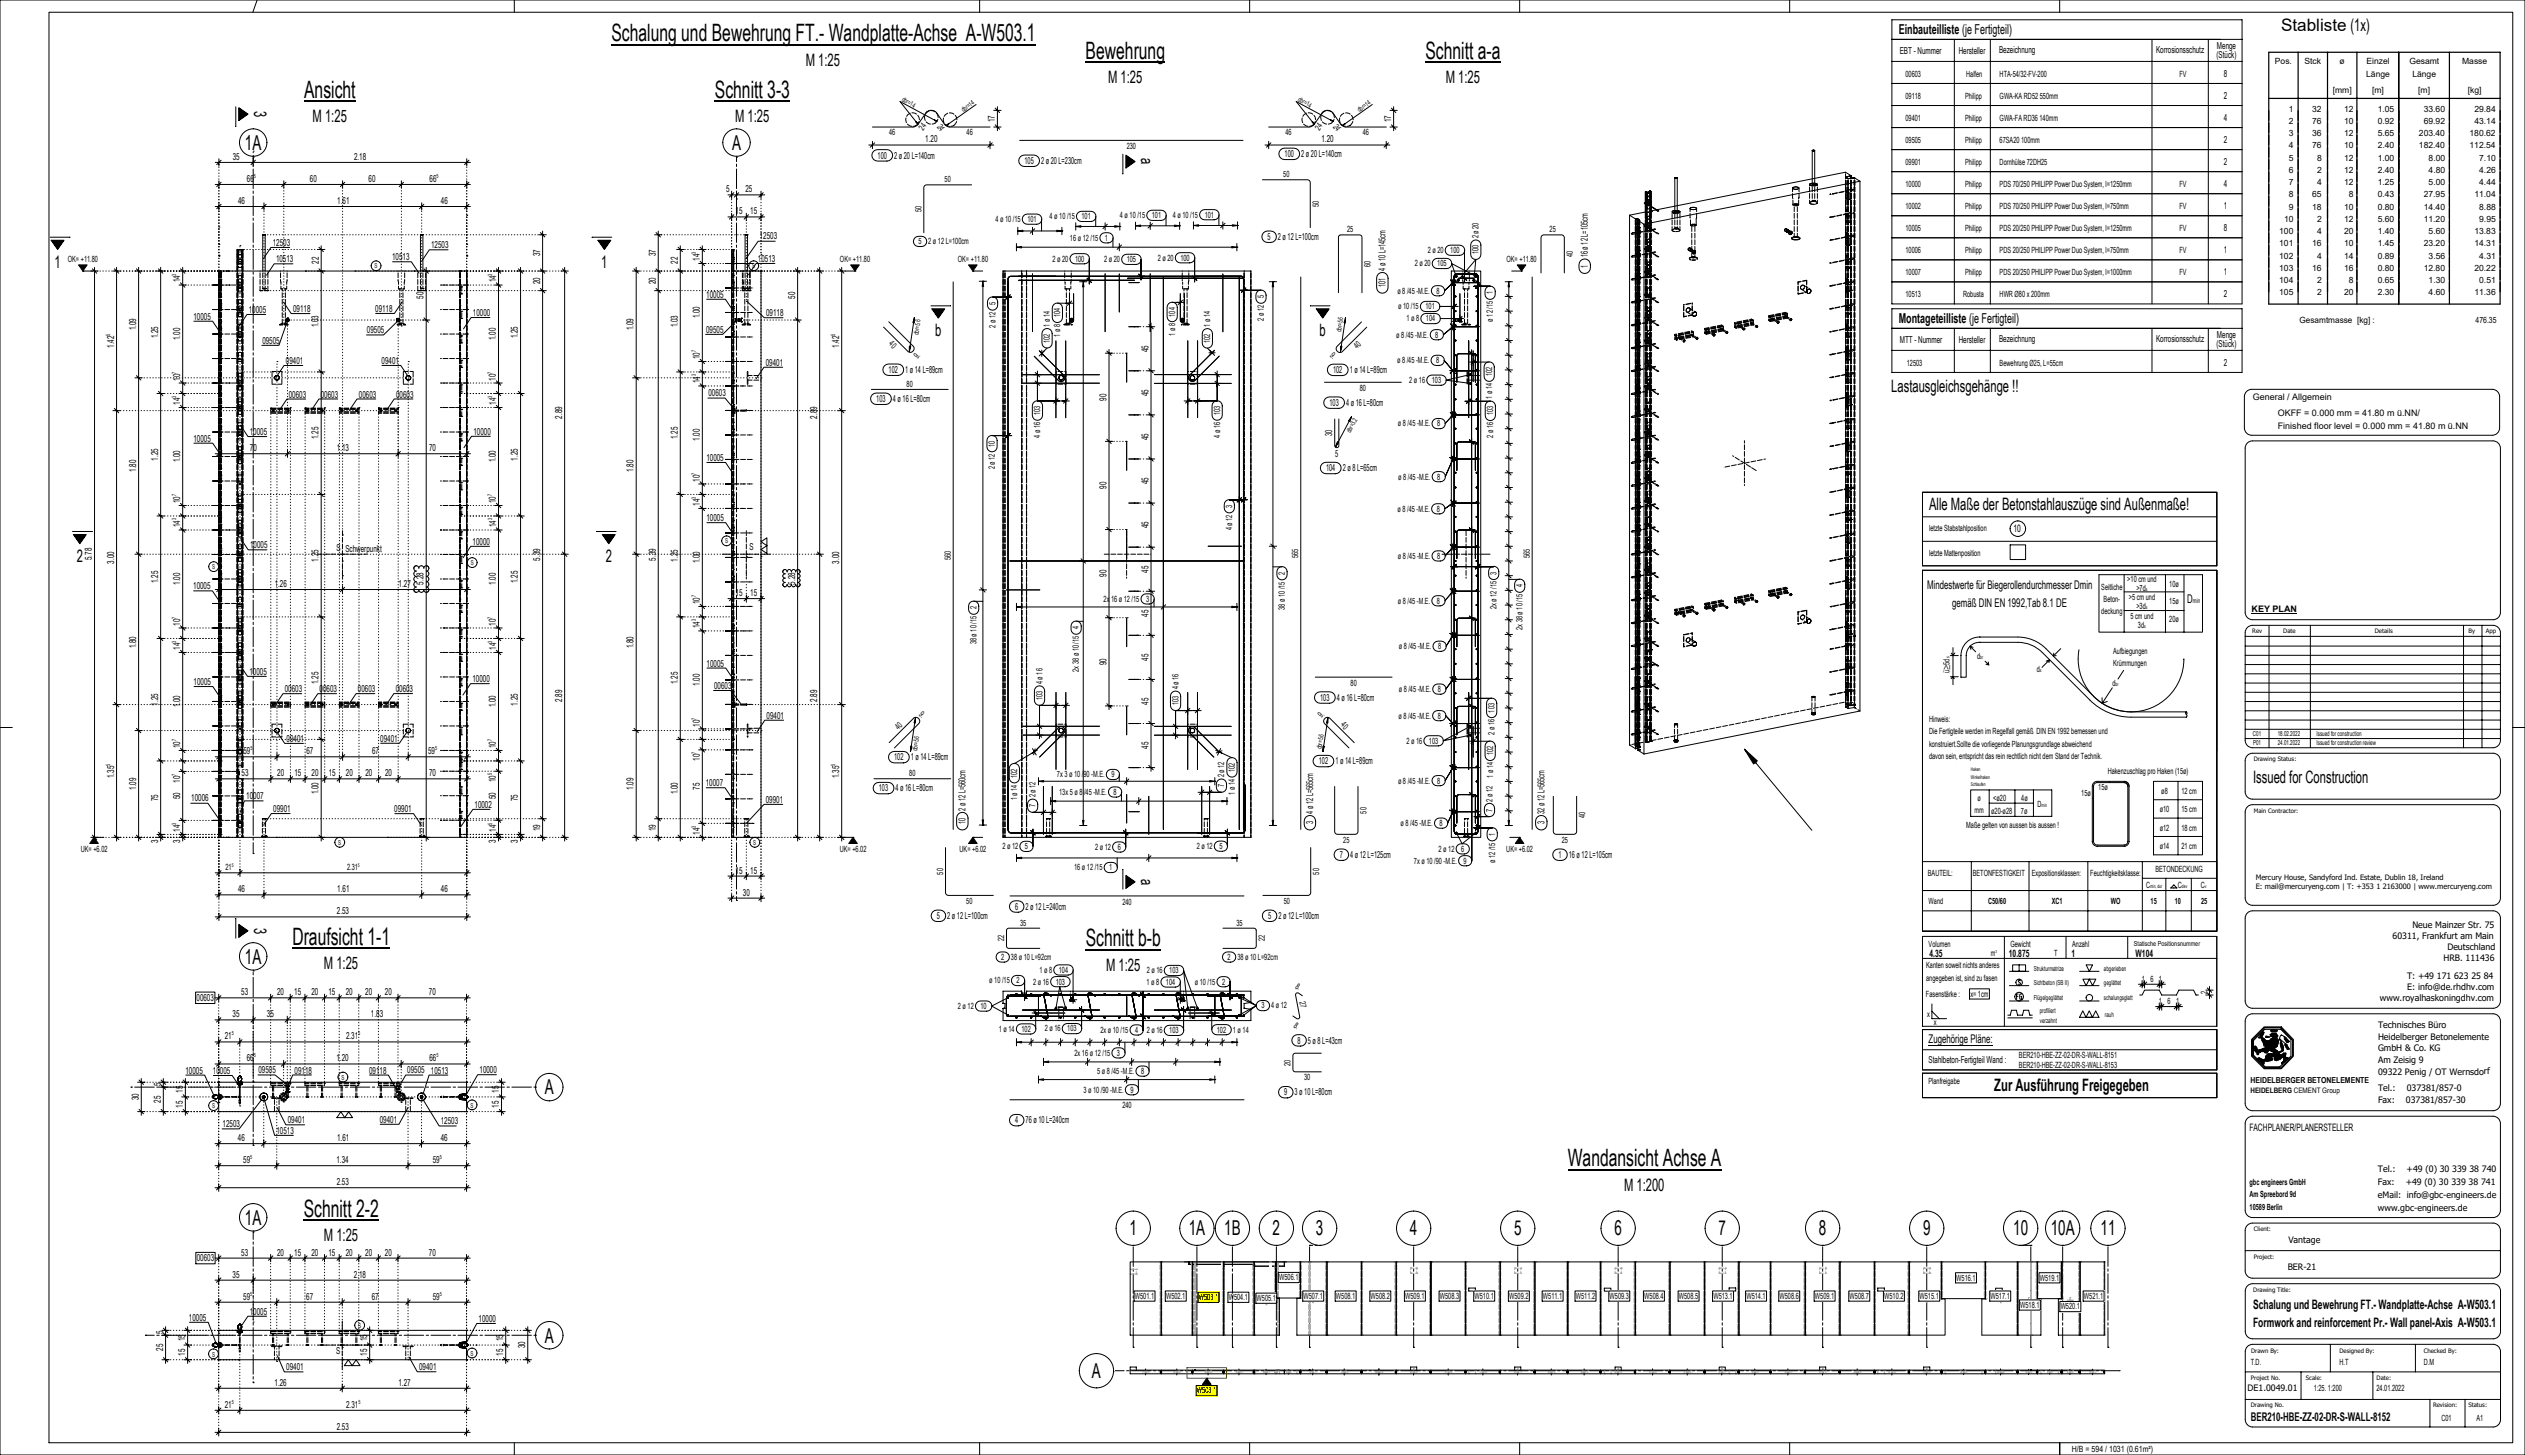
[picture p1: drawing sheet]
<svg xmlns="http://www.w3.org/2000/svg" width="1031mm" height="594mm" viewBox="0 0 1031 594" stroke-linecap="round" stroke-linejoin="round" font-family="sans-serif">
<defs><g id="words">
<g font-size="9.8">
<text x="249.6" y="16.9">Schalung und Bewehrung FT.- Wandplatte-Achse A-W503.1</text>
<text x="443.3" y="23.9">Bewehrung</text>
<text x="582.1" y="23.9">Schnitt a-a</text>
<text x="124.2" y="39.8">Ansicht</text>
<text x="291.9" y="39.8">Schnitt 3-3</text>
<text x="119.4" y="385.7">Draufsicht 1-1</text>
<text x="443.4" y="386.3">Schnitt b-b</text>
<text x="640.2" y="476.2">Wandansicht Achse A</text>
<text x="124" y="496.7">Schnitt 2-2</text>
</g>
<g font-size="8.4">
<text x="100" y="61.2">1A</text>
<text x="298.9" y="61.2">A</text>
<text x="100" y="393.4">1A</text>
<text x="222.4" y="446.8">A</text>
<text x="100" y="500">1A</text>
<text x="461.2" y="504.4">1</text>
<text x="485.4" y="504.4">1A</text>
<text x="499.9" y="504.4">1B</text>
<text x="519.6" y="504.4">2</text>
<text x="537.3" y="504.4">3</text>
<text x="575.7" y="504.4">4</text>
<text x="618.2" y="504.4">5</text>
<text x="659.2" y="504.4">6</text>
<text x="701.7" y="504.4">7</text>
<text x="742.7" y="504.4">8</text>
<text x="785.2" y="504.4">9</text>
<text x="822" y="504.4">10</text>
<text x="837.3" y="504.4">10A</text>
<text x="857.7" y="504.4">11</text>
<text x="222.4" y="548.1">A</text>
<text x="445.9" y="562.5">A</text>
</g>
<g font-size="7">
<text x="931.4" y="12.5">Stabliste (1x)</text>
<text x="329" y="26.8">M 1:25</text>
<text x="452.5" y="33.8">M 1:25</text>
<text x="590.3" y="33.8">M 1:25</text>
<text x="103.8" y="45.3" transform="rotate(90 103.8 45.3)">3</text>
<text x="127.6" y="49.8">M 1:25</text>
<text x="300.2" y="49.8">M 1:25</text>
<text x="466" y="64.7" transform="rotate(90 466 64.7)">a</text>
<text x="22.3" y="109.3">1</text>
<text x="245.5" y="109.3">1</text>
<text x="381.9" y="137.4">b</text>
<text x="538.8" y="137.4">b</text>
<text x="772.2" y="160">Lastausgleichsgehänge !!</text>
<text x="787.7" y="208.1">Alle Maße der Betonstahlauszüge sind Außenmaße!</text>
<text x="31.3" y="229.5">2</text>
<text x="247.3" y="229.5">2</text>
<text x="920" y="319.7">Issued for Construction</text>
<text x="466" y="358.8" transform="rotate(90 466 358.8)">a</text>
<text x="103.8" y="378.7" transform="rotate(90 103.8 378.7)">3</text>
<text x="132.3" y="395.6">M 1:25</text>
<text x="451.6" y="396.2">M 1:25</text>
<text x="814.3" y="445.2">Zur Ausführung Freigegeben</text>
<text x="663.1" y="486.1">M 1:200</text>
<text x="132.3" y="506.6">M 1:25</text>
</g>
<g font-size="5.6">
<text x="775.3" y="13.9">Einbauteilliste (je Fertigteil)</text>
<text x="775.3" y="131.8">Montageteilliste (je Fertigteil)</text>
</g>
<g font-size="5.3">
<text x="920" y="534.3">Schalung und Bewehrung FT.- Wandplatte-Achse A-W503.1</text>
<text x="920" y="541.9">Formwork and reinforcement Pr.- Wall panel-Axis A-W503.1</text>
</g>
<g font-size="4.9">
<text x="786.9" y="240.7">Mindestwerte für Biegerollendurchmesser Dmin</text>
<text x="797.1" y="247.7">gemäß DIN EN 1992,Tab 8.1 DE</text>
<text x="893.1" y="246">D</text>
<text x="787.5" y="426">Zugehörige Pläne:</text>
<text x="919.1" y="579.9">BER210-HBE-ZZ-02-DR-S-WALL-8152</text>
</g>
<g font-size="4.2">
<text x="822.1" y="217.2">10</text>
<text x="787.9" y="390.5">4.35</text>
<text x="820.3" y="390.5">10.875</text>
<text x="845.9" y="390.5">1</text>
<text x="872" y="390.5">W104</text>
<text x="918.5" y="461.7">FACHPLANER/PLANERSTELLER</text>
</g>
<g font-size="3.9">
<text x="775.7" y="22.1">EBT - Nummer</text>
<text x="799.8" y="22.1">Hersteller</text>
<text x="816.2" y="21.8">Bezeichnung</text>
<text x="880.3" y="21.8">Korrosionsschutz</text>
<text x="905.1" y="23.8">(Stück)</text>
<text x="905.2" y="19.9">Menge</text>
<text x="908" y="31.3">8</text>
<text x="908" y="40.3">2</text>
<text x="406.3" y="49.8" transform="rotate(-90 406.3 49.8)">17</text>
<text x="568" y="49.8" transform="rotate(-90 568 49.8)">17</text>
<text x="908" y="49.3">4</text>
<text x="377.8" y="58.2">1.20</text>
<text x="539.6" y="58.2">1.20</text>
<text x="908" y="58.3">2</text>
<text x="95" y="65.3">35</text>
<text x="144.5" y="65.3">2.18</text>
<text x="358.3" y="64.7">100</text>
<text x="365.1" y="64.7">2 ø 20 L=140cm</text>
<text x="524.5" y="64.1">100</text>
<text x="531.3" y="64.1">2 ø 20 L=140cm</text>
<text x="418.3" y="66.9">105</text>
<text x="425.1" y="66.9">2 ø 20 L=230cm</text>
<text x="908" y="67.3">2</text>
<text x="100.8" y="74.3">66</text>
<text x="126.5" y="74.3">60</text>
<text x="150.5" y="74.3">60</text>
<text x="175.4" y="74.3">66</text>
<text x="908" y="76.3">4</text>
<text x="97.2" y="83.3">46</text>
<text x="137.7" y="83.3">1.61</text>
<text x="180" y="83.3">46</text>
<text x="296.5" y="78.5">5</text>
<text x="304.4" y="78.5">25</text>
<text x="300.4" y="87.5">15</text>
<text x="306.4" y="87.5">15</text>
<text x="908" y="85.3">1</text>
<text x="908" y="94.3">8</text>
<text x="111.4" y="100.4">12503</text>
<text x="176.1" y="101.4">12503</text>
<text x="310.2" y="97.8">12503</text>
<text x="517.6" y="98">5</text>
<text x="521.8" y="98">2 ø 12 L=100cm</text>
<text x="112.7" y="107.1">10513</text>
<text x="130.1" y="107.6" transform="rotate(-90 130.1 107.6)">22</text>
<text x="160.1" y="106.3">10513</text>
<text x="220.5" y="104.6" transform="rotate(-90 220.5 104.6)">37</text>
<text x="267.7" y="104.6" transform="rotate(-90 267.7 104.6)">37</text>
<text x="276.8" y="107.6" transform="rotate(-90 276.8 107.6)">22</text>
<text x="285.8" y="106.5" transform="rotate(-90 285.8 106.5)">14</text>
<text x="309.5" y="107">10513</text>
<text x="648.4" y="105.1" transform="rotate(-90 648.4 105.1)">16 ø 12 L=105cm</text>
<text x="908" y="103.3">1</text>
<text x="565.7" y="110.6" transform="rotate(-90 565.7 110.6)">4 ø 10 L=145cm</text>
<text x="648.4" y="109.3" transform="rotate(-90 648.4 109.3)">1</text>
<text x="908" y="112.3">1</text>
<text x="73.6" y="115.3" transform="rotate(-90 73.6 115.3)">14</text>
<text x="202.6" y="115.3" transform="rotate(-90 202.6 115.3)">14</text>
<text x="220.5" y="116" transform="rotate(-90 220.5 116)">20</text>
<text x="267.7" y="116" transform="rotate(-90 267.7 116)">20</text>
<text x="565.7" y="117.4" transform="rotate(-90 565.7 117.4)">101</text>
<text x="173" y="122" transform="rotate(-90 173 122)">50</text>
<text x="288.4" y="121.6">10005</text>
<text x="324.6" y="122" transform="rotate(-90 324.6 122)">50</text>
<text x="908" y="121.3">2</text>
<text x="79" y="130.6">10005</text>
<text x="101.6" y="127.8">10005</text>
<text x="119.7" y="127.4">09118</text>
<text x="153.2" y="127.3">09118</text>
<text x="193.1" y="129.1">10000</text>
<text x="285.7" y="130" transform="rotate(-90 285.7 130)">1.00</text>
<text x="312.8" y="129.1">09118</text>
<text x="55.5" y="134.9" transform="rotate(-90 55.5 134.9)">1.09</text>
<text x="130.1" y="133.7" transform="rotate(-90 130.1 133.7)">1.03</text>
<text x="149.8" y="136">09505</text>
<text x="258.7" y="134.9" transform="rotate(-90 258.7 134.9)">1.09</text>
<text x="276.7" y="133.7" transform="rotate(-90 276.7 133.7)">1.03</text>
<text x="288.3" y="135.8">09505</text>
<text x="905.2" y="137.9">Menge</text>
<text x="46.6" y="142" transform="rotate(-90 46.6 142)">1.42</text>
<text x="64.5" y="138.1" transform="rotate(-90 64.5 138.1)">1.25</text>
<text x="73.5" y="138.8" transform="rotate(-90 73.5 138.8)">1.00</text>
<text x="107.1" y="140.3">09505</text>
<text x="202.5" y="138.8" transform="rotate(-90 202.5 138.8)">1.00</text>
<text x="211.5" y="138.1" transform="rotate(-90 211.5 138.1)">1.25</text>
<text x="342.7" y="142" transform="rotate(-90 342.7 142)">1.42</text>
<text x="468.9" y="143.7" transform="rotate(-90 468.9 143.7)">45</text>
<text x="775.7" y="140.1">MTT - Nummer</text>
<text x="799.8" y="140.1">Hersteller</text>
<text x="816.2" y="139.8">Bezeichnung</text>
<text x="880.3" y="139.8">Korrosionsschutz</text>
<text x="905.1" y="141.8">(Stück)</text>
<text x="116.7" y="148.6">09401</text>
<text x="155.8" y="148.6">09401</text>
<text x="285.7" y="146.7" transform="rotate(-90 285.7 146.7)">10</text>
<text x="312.7" y="149.4">09401</text>
<text x="908" y="149.3">2</text>
<text x="73.5" y="155.5" transform="rotate(-90 73.5 155.5)">10</text>
<text x="202.5" y="155.5" transform="rotate(-90 202.5 155.5)">10</text>
<text x="362.8" y="152.2">102</text>
<text x="369.6" y="152.2">1 ø 14 L=89cm</text>
<text x="544.3" y="152.3">102</text>
<text x="551.1" y="152.3">1 ø 14 L=89cm</text>
<text x="285.8" y="156.5" transform="rotate(-90 285.8 156.5)">14</text>
<text x="289.3" y="161.8">00603</text>
<text x="468.9" y="161.7" transform="rotate(-90 468.9 161.7)">45</text>
<text x="73.6" y="165.3" transform="rotate(-90 73.6 165.3)">14</text>
<text x="117.9" y="162.3">00603</text>
<text x="131" y="162.3">00603</text>
<text x="146.5" y="162.3">00603</text>
<text x="161.7" y="162.3">00603</text>
<text x="202.6" y="165.3" transform="rotate(-90 202.6 165.3)">14</text>
<text x="357.8" y="164.1">103</text>
<text x="364.6" y="164.1">4 ø 16 L=80cm</text>
<text x="451.8" y="163.5" transform="rotate(-90 451.8 163.5)">90</text>
<text x="542.8" y="165.7">103</text>
<text x="549.6" y="165.7">4 ø 16 L=80cm</text>
<text x="229.5" y="170.9" transform="rotate(-90 229.5 170.9)">2.89</text>
<text x="333.6" y="170.9" transform="rotate(-90 333.6 170.9)">2.89</text>
<text x="102" y="177.6">10005</text>
<text x="130.1" y="179.3" transform="rotate(-90 130.1 179.3)">1.25</text>
<text x="193.3" y="177.5">10000</text>
<text x="276.7" y="179.3" transform="rotate(-90 276.7 179.3)">1.25</text>
<text x="468.9" y="179.7" transform="rotate(-90 468.9 179.7)">45</text>
<text x="544" y="178.2" transform="rotate(-90 544 178.2)">30</text>
<text x="79" y="180.3">10005</text>
<text x="102" y="184.2">70</text>
<text x="137.5" y="184.2">1.13</text>
<text x="175.2" y="184.2">70</text>
<text x="285.7" y="180" transform="rotate(-90 285.7 180)">1.00</text>
<text x="64.5" y="188.1" transform="rotate(-90 64.5 188.1)">1.25</text>
<text x="73.5" y="188.8" transform="rotate(-90 73.5 188.8)">1.00</text>
<text x="202.5" y="188.8" transform="rotate(-90 202.5 188.8)">1.00</text>
<text x="211.5" y="188.1" transform="rotate(-90 211.5 188.1)">1.25</text>
<text x="288.4" y="188.2">10005</text>
<text x="545.2" y="186.5">5</text>
<text x="55.5" y="192.7" transform="rotate(-90 55.5 192.7)">1.80</text>
<text x="258.7" y="192.7" transform="rotate(-90 258.7 192.7)">1.80</text>
<text x="285.7" y="196.7" transform="rotate(-90 285.7 196.7)">10</text>
<text x="468.9" y="197.7" transform="rotate(-90 468.9 197.7)">45</text>
<text x="541.5" y="192.4">104</text>
<text x="548.3" y="192.4">2 ø 8 L=65cm</text>
<text x="451.8" y="199.5" transform="rotate(-90 451.8 199.5)">90</text>
<text x="73.5" y="205.5" transform="rotate(-90 73.5 205.5)">10</text>
<text x="202.5" y="205.5" transform="rotate(-90 202.5 205.5)">10</text>
<text x="285.8" y="206.5" transform="rotate(-90 285.8 206.5)">14</text>
<text x="73.6" y="215.3" transform="rotate(-90 73.6 215.3)">14</text>
<text x="202.6" y="215.3" transform="rotate(-90 202.6 215.3)">14</text>
<text x="288.5" y="212.8">10005</text>
<text x="468.9" y="215.7" transform="rotate(-90 468.9 215.7)">45</text>
<text x="102.1" y="223.8">10005</text>
<text x="137.3" y="225">S Schwerpunkt</text>
<text x="193" y="222.5">10000</text>
<text x="306" y="224.7">S</text>
<text x="37.5" y="228.7" transform="rotate(-90 37.5 228.7)">5.78</text>
<text x="46.5" y="230.1" transform="rotate(-90 46.5 230.1)">3.00</text>
<text x="130.1" y="229.3" transform="rotate(-90 130.1 229.3)">1.25</text>
<text x="220.5" y="228.9" transform="rotate(-90 220.5 228.9)">5.39</text>
<text x="267.7" y="228.9" transform="rotate(-90 267.7 228.9)">5.39</text>
<text x="276.7" y="229.3" transform="rotate(-90 276.7 229.3)">1.25</text>
<text x="285.7" y="230" transform="rotate(-90 285.7 230)">1.00</text>
<text x="342.6" y="230.1" transform="rotate(-90 342.6 230.1)">3.00</text>
<text x="468.9" y="233.7" transform="rotate(-90 468.9 233.7)">45</text>
<text x="64.5" y="238.1" transform="rotate(-90 64.5 238.1)">1.25</text>
<text x="73.5" y="238.8" transform="rotate(-90 73.5 238.8)">1.00</text>
<text x="112.2" y="239.6">1.26</text>
<text x="162.8" y="239.7">1.27</text>
<text x="173" y="238.7" transform="rotate(-90 173 238.7)">5.28</text>
<text x="202.5" y="238.8" transform="rotate(-90 202.5 238.8)">1.00</text>
<text x="211.5" y="238.1" transform="rotate(-90 211.5 238.1)">1.25</text>
<text x="324.6" y="238.7" transform="rotate(-90 324.6 238.7)">5.28</text>
<text x="451.8" y="235.5" transform="rotate(-90 451.8 235.5)">90</text>
<text x="78.9" y="240.6">10005</text>
<text x="300.4" y="243.3">15</text>
<text x="306.4" y="243.3">15</text>
<text x="285.7" y="246.7" transform="rotate(-90 285.7 246.7)">10</text>
<text x="468.9" y="251.7" transform="rotate(-90 468.9 251.7)">45</text>
<text x="73.5" y="255.5" transform="rotate(-90 73.5 255.5)">10</text>
<text x="202.5" y="255.5" transform="rotate(-90 202.5 255.5)">10</text>
<text x="285.8" y="256.5" transform="rotate(-90 285.8 256.5)">14</text>
<text x="55.5" y="264.7" transform="rotate(-90 55.5 264.7)">1.80</text>
<text x="73.6" y="265.3" transform="rotate(-90 73.6 265.3)">14</text>
<text x="202.6" y="265.3" transform="rotate(-90 202.6 265.3)">14</text>
<text x="258.7" y="264.7" transform="rotate(-90 258.7 264.7)">1.80</text>
<text x="468.9" y="269.7" transform="rotate(-90 468.9 269.7)">45</text>
<text x="101.8" y="275.5">10005</text>
<text x="288.5" y="272.2">10005</text>
<text x="451.8" y="271.5" transform="rotate(-90 451.8 271.5)">90</text>
<text x="79.1" y="279.7">10005</text>
<text x="130.1" y="279.3" transform="rotate(-90 130.1 279.3)">1.25</text>
<text x="192.9" y="278.5">10000</text>
<text x="276.7" y="279.3" transform="rotate(-90 276.7 279.3)">1.25</text>
<text x="285.7" y="280" transform="rotate(-90 285.7 280)">1.00</text>
<text x="291.6" y="281.2">00603</text>
<text x="116.3" y="282.6">00603</text>
<text x="130.5" y="282.6">00603</text>
<text x="146.1" y="282.6">00603</text>
<text x="161.6" y="282.6">00603</text>
<text x="229.5" y="286.5" transform="rotate(-90 229.5 286.5)">2.89</text>
<text x="333.6" y="286.5" transform="rotate(-90 333.6 286.5)">2.89</text>
<text x="468.9" y="287.7" transform="rotate(-90 468.9 287.7)">45</text>
<text x="539.1" y="286.1">103</text>
<text x="545.8" y="286.1">4 ø 16 L=80cm</text>
<text x="64.5" y="288.1" transform="rotate(-90 64.5 288.1)">1.25</text>
<text x="73.5" y="288.8" transform="rotate(-90 73.5 288.8)">1.00</text>
<text x="202.5" y="288.8" transform="rotate(-90 202.5 288.8)">1.00</text>
<text x="211.5" y="288.1" transform="rotate(-90 211.5 288.1)">1.25</text>
<text x="313" y="293.5">09401</text>
<text x="285.7" y="296.7" transform="rotate(-90 285.7 296.7)">10</text>
<text x="73.5" y="305.5" transform="rotate(-90 73.5 305.5)">10</text>
<text x="117" y="302.9">09401</text>
<text x="155.2" y="302.8">09401</text>
<text x="202.5" y="305.5" transform="rotate(-90 202.5 305.5)">10</text>
<text x="468.9" y="305.7" transform="rotate(-90 468.9 305.7)">45</text>
<text x="99.4" y="307.9">59</text>
<text x="125.1" y="307.9">67</text>
<text x="151.9" y="307.9">67</text>
<text x="174.8" y="307.9">59</text>
<text x="285.7" y="310.7" transform="rotate(-90 285.7 310.7)">10</text>
<text x="365.1" y="310.4">102</text>
<text x="371.9" y="310.4">1 ø 14 L=89cm</text>
<text x="46.5" y="317.6" transform="rotate(-90 46.5 317.6)">1.35</text>
<text x="98.6" y="316.9">53</text>
<text x="113.2" y="316.9">20</text>
<text x="120.2" y="316.9">15</text>
<text x="127.2" y="316.9">20</text>
<text x="134.2" y="316.9">15</text>
<text x="141.2" y="316.9">20</text>
<text x="149.2" y="316.9">20</text>
<text x="157.2" y="316.9">20</text>
<text x="175.2" y="316.9">70</text>
<text x="342.6" y="317.6" transform="rotate(-90 342.6 317.6)">1.35</text>
<text x="538.5" y="312">102</text>
<text x="545.3" y="312">1 ø 14 L=89cm</text>
<text x="55.5" y="322.5" transform="rotate(-90 55.5 322.5)">1.09</text>
<text x="73.5" y="319.5" transform="rotate(-90 73.5 319.5)">10</text>
<text x="202.5" y="319.4" transform="rotate(-90 202.5 319.4)">10</text>
<text x="258.7" y="322.5" transform="rotate(-90 258.7 322.5)">1.09</text>
<text x="285.7" y="322.5" transform="rotate(-90 285.7 322.5)">75</text>
<text x="288.2" y="321">10007</text>
<text x="358.9" y="323">103</text>
<text x="365.6" y="323">4 ø 16 L=80cm</text>
<text x="64.5" y="327" transform="rotate(-90 64.5 327)">75</text>
<text x="73.5" y="326.3" transform="rotate(-90 73.5 326.3)">50</text>
<text x="78.1" y="327.2">10006</text>
<text x="100.5" y="326.4">10007</text>
<text x="130.1" y="324.3" transform="rotate(-90 130.1 324.3)">1.00</text>
<text x="193.8" y="329.7">10002</text>
<text x="202.5" y="326.2" transform="rotate(-90 202.5 326.2)">50</text>
<text x="211.5" y="327" transform="rotate(-90 211.5 327)">75</text>
<text x="276.7" y="324.3" transform="rotate(-90 276.7 324.3)">1.00</text>
<text x="312.7" y="327.8">09901</text>
<text x="111.6" y="331.6">09901</text>
<text x="161" y="331.6">09901</text>
<text x="394.2" y="331" transform="rotate(-90 394.2 331)">2 ø 12 L=560cm</text>
<text x="536.2" y="332.3" transform="rotate(-90 536.2 332.3)">4 ø 12 L=565cm</text>
<text x="630.6" y="332.3" transform="rotate(-90 630.6 332.3)">32 ø 12 L=565cm</text>
<text x="73.6" y="339.6" transform="rotate(-90 73.6 339.6)">14</text>
<text x="202.6" y="339.6" transform="rotate(-90 202.6 339.6)">14</text>
<text x="220.5" y="339.4" transform="rotate(-90 220.5 339.4)">19</text>
<text x="267.7" y="339.4" transform="rotate(-90 267.7 339.4)">19</text>
<text x="285.8" y="340.8" transform="rotate(-90 285.8 340.8)">14</text>
<text x="394.2" y="336.5" transform="rotate(-90 394.2 336.5)">10</text>
<text x="536.2" y="336.5" transform="rotate(-90 536.2 336.5)">3</text>
<text x="630.6" y="336.5" transform="rotate(-90 630.6 336.5)">3</text>
<text x="64.5" y="344.1" transform="rotate(-90 64.5 344.1)">3</text>
<text x="73.5" y="344.1" transform="rotate(-90 73.5 344.1)">3</text>
<text x="202.5" y="344.1" transform="rotate(-90 202.5 344.1)">3</text>
<text x="211.5" y="344.1" transform="rotate(-90 211.5 344.1)">3</text>
<text x="547.1" y="350.2">7</text>
<text x="551.3" y="350.2">4 ø 12 L=125cm</text>
<text x="636.3" y="350.2">1</text>
<text x="640.6" y="350.2">16 ø 12 L=105cm</text>
<text x="300.4" y="356.6">15</text>
<text x="306.4" y="356.6">15</text>
<text x="97.2" y="364.3">46</text>
<text x="137.7" y="364.3">1.61</text>
<text x="180" y="364.3">46</text>
<text x="303.4" y="365.6">30</text>
<text x="414.5" y="371.4">6</text>
<text x="418.7" y="371.4">2 ø 12 L=240cm</text>
<text x="137.5" y="373.3">2.53</text>
<text x="382.5" y="375.2">5</text>
<text x="386.8" y="375.2">2 ø 12 L=100cm</text>
<text x="517.8" y="375.2">5</text>
<text x="522" y="375.2">2 ø 12 L=100cm</text>
<text x="98.5" y="406.3">53</text>
<text x="113.1" y="406.3">20</text>
<text x="120.1" y="406.3">15</text>
<text x="127.1" y="406.3">20</text>
<text x="134.1" y="406.3">15</text>
<text x="141.1" y="406.3">20</text>
<text x="149.1" y="406.3">20</text>
<text x="157.1" y="406.3">20</text>
<text x="175.1" y="406.3">70</text>
<text x="80.2" y="408.7">00603</text>
<text x="95" y="415.3">35</text>
<text x="109" y="415.3">35</text>
<text x="151.5" y="415.3">1.83</text>
<text x="91.8" y="424.4">21</text>
<text x="141.3" y="424.3">2.31</text>
<text x="529.8" y="426">8</text>
<text x="534" y="426">5 ø 8 L=43cm</text>
<text x="100.7" y="433.3">66</text>
<text x="137.4" y="433.3">1.20</text>
<text x="175.3" y="433.3">66</text>
<text x="787.5" y="433.9">Stahlbeton-Fertigteil Wand :</text>
<text x="65.6" y="443.4" transform="rotate(-90 65.6 443.4)">5</text>
<text x="75.7" y="438.3">10005</text>
<text x="87" y="438.5">10005</text>
<text x="105.5" y="438.1">09505</text>
<text x="120.3" y="438.3">09118</text>
<text x="150.7" y="438.3">09118</text>
<text x="166.3" y="438.2">09505</text>
<text x="176" y="438.3">10513</text>
<text x="195.8" y="438.2">10000</text>
<text x="56.6" y="449.2" transform="rotate(-90 56.6 449.2)">30</text>
<text x="74.6" y="446.2" transform="rotate(-90 74.6 446.2)">15</text>
<text x="203.7" y="446.2" transform="rotate(-90 203.7 446.2)">15</text>
<text x="524.4" y="447.2">9</text>
<text x="528.6" y="447.2">3 ø 10 L=80cm</text>
<text x="65.6" y="450.2" transform="rotate(-90 65.6 450.2)">25</text>
<text x="74.6" y="452.2" transform="rotate(-90 74.6 452.2)">15</text>
<text x="203.7" y="452.2" transform="rotate(-90 203.7 452.2)">15</text>
<text x="90.9" y="460.1">12503</text>
<text x="117.5" y="458.6">09401</text>
<text x="155.1" y="458.4">09401</text>
<text x="180" y="458.9">12503</text>
<text x="414.5" y="458.6">4</text>
<text x="418.7" y="458.6">76 ø 10 L=240cm</text>
<text x="97.1" y="465.8">46</text>
<text x="112.9" y="462.9">10513</text>
<text x="137.6" y="465.8">1.61</text>
<text x="179.9" y="465.8">46</text>
<text x="99.3" y="474.8">59</text>
<text x="137.4" y="474.8">1.34</text>
<text x="176.7" y="474.8">59</text>
<text x="137.5" y="483.8">2.53</text>
<text x="80.3" y="514.9">00603</text>
<text x="98.5" y="512.6">53</text>
<text x="113.1" y="512.6">20</text>
<text x="120.1" y="512.6">15</text>
<text x="127.1" y="512.6">20</text>
<text x="134.1" y="512.6">15</text>
<text x="141.1" y="512.6">20</text>
<text x="149.1" y="512.6">20</text>
<text x="157.1" y="512.6">20</text>
<text x="175.1" y="512.6">70</text>
<text x="95" y="521.6">35</text>
<text x="144.5" y="521.6">2.18</text>
<text x="99.3" y="530.6">59</text>
<text x="125" y="530.6">67</text>
<text x="151.8" y="530.6">67</text>
<text x="176.7" y="530.6">59</text>
<text x="77.2" y="539.2">10005</text>
<text x="102" y="536.8">10005</text>
<text x="195.4" y="539.7">10000</text>
<text x="66.6" y="544.7" transform="rotate(-90 66.6 544.7)">5</text>
<text x="66.6" y="551.5" transform="rotate(-90 66.6 551.5)">25</text>
<text x="75.6" y="547.5" transform="rotate(-90 75.6 547.5)">15</text>
<text x="149.9" y="547.5" transform="rotate(-90 149.9 547.5)">15</text>
<text x="205.4" y="547.5" transform="rotate(-90 205.4 547.5)">15</text>
<text x="214.4" y="550.5" transform="rotate(-90 214.4 550.5)">30</text>
<text x="75.6" y="553.5" transform="rotate(-90 75.6 553.5)">15</text>
<text x="137.3" y="552.8">S</text>
<text x="149.9" y="553.5" transform="rotate(-90 149.9 553.5)">15</text>
<text x="205.4" y="553.5" transform="rotate(-90 205.4 553.5)">15</text>
<text x="116.9" y="559.4">09401</text>
<text x="171.1" y="559.4">09401</text>
<text x="112.1" y="565.7">1.26</text>
<text x="162.7" y="565.8">1.27</text>
<text x="91.8" y="574.8">21</text>
<text x="141.3" y="574.7">2.31</text>
<text x="137.5" y="583.7">2.53</text>
</g>
<g font-size="3.7">
<text x="919.9" y="163.2">General / Allgemein</text>
<text x="930" y="169.9">OKFF = 0.000 mm = 41.80 m ü.NN/</text>
<text x="930" y="175.2">Finished floor level = 0.000 mm = 41.80 m ü.NN</text>
<text x="919.4" y="249.7">KEY PLAN</text>
</g>
<g font-size="3.6">
<text x="976.9" y="383.4">60311, Frankfurt am Main</text>
<text x="985" y="378.9">Neue Mainzer Str. 75</text>
<text x="999.3" y="387.9">Deutschland</text>
<text x="997.7" y="392.4">HRB. 111436</text>
<text x="982.8" y="399.8">T: +49 171 623 25 84</text>
<text x="983" y="404.3">E: info@de.rhdhv.com</text>
<text x="971.8" y="408.8">www.royalhaskoningdhv.com</text>
<text x="971" y="419.8">Technisches Büro</text>
<text x="971" y="424.5">Heidelberger Betonelemente</text>
<text x="971" y="429.2">GmbH &amp; Co. KG</text>
<text x="971" y="434">Am Zeisig 9</text>
<text x="971" y="438.7">09322 Penig / OT Wernsdorf</text>
<text x="971" y="445.5">Tel.:</text>
<text x="982.7" y="445.5">037381/857-0</text>
<text x="971" y="450.2">Fax:</text>
<text x="982.4" y="450.2">037381/857-30</text>
<text x="970.9" y="478.6">Tel.:</text>
<text x="982.7" y="478.6">+49 (0) 30 339 38 740</text>
<text x="970.9" y="483.9">Fax:</text>
<text x="982.3" y="483.9">+49 (0) 30 339 38 741</text>
<text x="970.9" y="489.1">eMail: info@gbc-engineers.de</text>
<text x="971" y="494.4">www.gbc-engineers.de</text>
<text x="934.4" y="507.3">Vantage</text>
<text x="934.1" y="518.6">BER-21</text>
<text x="917.7" y="568">DE1.0049.01</text>
</g>
<g font-size="3.5">
<text x="928.9" y="26.3">Pos.</text>
<text x="940.9" y="26.3">Stck</text>
<text x="955.3" y="26.3">ø</text>
<text x="966.3" y="26.3">Einzel</text>
<text x="983.8" y="26.3">Gesamt</text>
<text x="1005.3" y="26.3">Masse</text>
<text x="778" y="31.3">00603</text>
<text x="802.8" y="31.3">Halfen</text>
<text x="816.5" y="31.3">HTA-54/32-FV-200</text>
<text x="889.9" y="31.3">FV</text>
<text x="966.1" y="31.3">Länge</text>
<text x="985" y="31.3">Länge</text>
<text x="778" y="40.3">09118</text>
<text x="802.4" y="40.3">Philipp</text>
<text x="816.5" y="40.3">GWA-KA RD52 550mm</text>
<text x="952.5" y="37.9">[mm]</text>
<text x="968.6" y="37.9">[m]</text>
<text x="987.4" y="37.9">[m]</text>
<text x="1007.6" y="37.9">[kg]</text>
<text x="934.6" y="45.5">1</text>
<text x="944.1" y="45.5">32</text>
<text x="957.2" y="45.5">12</text>
<text x="970.9" y="45.5">1.05</text>
<text x="989.7" y="45.5">33.60</text>
<text x="1010.3" y="45.5">29.84</text>
<text x="377" y="53.4" transform="rotate(-55 377 53.4)">24</text>
<text x="382.5" y="51.7" transform="rotate(56 382.5 51.7)">24</text>
<text x="538.8" y="53.4" transform="rotate(-55 538.8 53.4)">24</text>
<text x="544.3" y="51.7" transform="rotate(56 544.3 51.7)">24</text>
<text x="778" y="49.3">09401</text>
<text x="802.4" y="49.3">Philipp</text>
<text x="816.5" y="49.3">GWA-FA RD36 140mm</text>
<text x="934.6" y="50.5">2</text>
<text x="944.1" y="50.5">76</text>
<text x="957.2" y="50.5">10</text>
<text x="970.9" y="50.5">0.92</text>
<text x="989.7" y="50.5">69.92</text>
<text x="1010.3" y="50.5">43.14</text>
<text x="363.1" y="55.2">46</text>
<text x="394.7" y="55.2">46</text>
<text x="524.8" y="55.2">46</text>
<text x="556.4" y="55.2">46</text>
<text x="778" y="58.3">09505</text>
<text x="802.4" y="58.3">Philipp</text>
<text x="816.5" y="58.3">67SA20 100mm</text>
<text x="934.6" y="55.5">3</text>
<text x="944.1" y="55.5">36</text>
<text x="957.2" y="55.5">12</text>
<text x="970.9" y="55.5">5.65</text>
<text x="987.7" y="55.5">203.40</text>
<text x="1008.4" y="55.5">180.62</text>
<text x="460.1" y="60.8">230</text>
<text x="934.6" y="60.5">4</text>
<text x="934.6" y="65.5">5</text>
<text x="944.1" y="60.5">76</text>
<text x="946.1" y="65.5">8</text>
<text x="957.2" y="60.5">10</text>
<text x="957.2" y="65.5">12</text>
<text x="970.9" y="60.5">2.40</text>
<text x="970.9" y="65.5">1.00</text>
<text x="987.7" y="60.5">182.40</text>
<text x="991.6" y="65.5">8.00</text>
<text x="1008.4" y="60.5">112.54</text>
<text x="1012.3" y="65.5">7.10</text>
<text x="778" y="67.3">09901</text>
<text x="802.4" y="67.3">Philipp</text>
<text x="816.5" y="67.3">Dornhülse 72DH25</text>
<text x="934.6" y="70.5">6</text>
<text x="946.1" y="70.5">2</text>
<text x="957.2" y="70.5">12</text>
<text x="970.9" y="70.5">2.40</text>
<text x="991.6" y="70.5">4.80</text>
<text x="1012.3" y="70.5">4.26</text>
<text x="385.7" y="74.5">50</text>
<text x="524" y="72.4">50</text>
<text x="778" y="76.3">10000</text>
<text x="802.4" y="76.3">Philipp</text>
<text x="816.5" y="76.3">PDS 70/250 PHILIPP Power Duo System, l=1250mm</text>
<text x="889.9" y="76.3">FV</text>
<text x="934.6" y="75.5">7</text>
<text x="946.1" y="75.5">4</text>
<text x="957.2" y="75.5">12</text>
<text x="970.9" y="75.5">1.25</text>
<text x="991.6" y="75.5">5.00</text>
<text x="1012.3" y="75.5">4.44</text>
<text x="934.6" y="80.5">8</text>
<text x="944.1" y="80.5">65</text>
<text x="959.1" y="80.5">8</text>
<text x="970.9" y="80.5">0.43</text>
<text x="989.7" y="80.5">27.95</text>
<text x="1010.3" y="80.5">11.04</text>
<text x="376.2" y="86.5" transform="rotate(-90 376.2 86.5)">50</text>
<text x="428.6" y="89.5">4 ø 10 /15</text>
<text x="441.6" y="89.5">101</text>
<text x="457.3" y="89.1">4 ø 10 /15</text>
<text x="470.3" y="89.1">101</text>
<text x="478.9" y="88.8">4 ø 10 /15</text>
<text x="491.9" y="88.8">101</text>
<text x="538.5" y="84.4" transform="rotate(-90 538.5 84.4)">50</text>
<text x="778" y="85.3">10002</text>
<text x="802.4" y="85.3">Philipp</text>
<text x="816.5" y="85.3">PDS 70/250 PHILIPP Power Duo System, l=750mm</text>
<text x="889.9" y="85.3">FV</text>
<text x="934.6" y="85.5">9</text>
<text x="944.1" y="85.5">18</text>
<text x="957.2" y="85.5">10</text>
<text x="970.9" y="85.5">0.80</text>
<text x="989.7" y="85.5">14.40</text>
<text x="1012.3" y="85.5">8.88</text>
<text x="406.4" y="90.6">4 ø 10 /15</text>
<text x="419.5" y="90.6">101</text>
<text x="550" y="94.9">25</text>
<text x="632.7" y="94.9">25</text>
<text x="778" y="94.3">10005</text>
<text x="802.4" y="94.3">Philipp</text>
<text x="816.5" y="94.3">PDS 20/250 PHILIPP Power Duo System, l=1250mm</text>
<text x="889.9" y="94.3">FV</text>
<text x="930.7" y="95.5">100</text>
<text x="932.6" y="90.5">10</text>
<text x="946.1" y="90.5">2</text>
<text x="946.1" y="95.5">4</text>
<text x="957.2" y="90.5">12</text>
<text x="957.2" y="95.5">20</text>
<text x="970.9" y="90.5">5.60</text>
<text x="970.9" y="95.5">1.40</text>
<text x="989.7" y="90.5">11.20</text>
<text x="991.6" y="95.5">5.60</text>
<text x="1010.3" y="95.5">13.83</text>
<text x="1012.3" y="90.5">9.95</text>
<text x="375" y="99.7">5</text>
<text x="379" y="99.7">2 ø 12 L=100cm</text>
<text x="436.9" y="98.3">16 ø 12 /15</text>
<text x="451.2" y="98.3">1</text>
<text x="603.8" y="97.3" transform="rotate(-90 603.8 97.3)">2 ø 20</text>
<text x="930.7" y="100.5">101</text>
<text x="944.1" y="100.5">16</text>
<text x="957.2" y="100.5">10</text>
<text x="970.9" y="100.5">1.45</text>
<text x="989.7" y="100.5">23.20</text>
<text x="1010.3" y="100.5">14.31</text>
<text x="27.7" y="107.2">OK= +11.80</text>
<text x="343" y="107.2">OK= +11.80</text>
<text x="391.1" y="107.2">OK= +11.80</text>
<text x="429.7" y="106.8">2 ø 20</text>
<text x="439" y="106.8">100</text>
<text x="450.9" y="107">2 ø 20</text>
<text x="460.1" y="107">105</text>
<text x="472.8" y="106.4">2 ø 20</text>
<text x="482" y="106.4">100</text>
<text x="582.9" y="103.3">2 ø 20</text>
<text x="592.2" y="103.3">100</text>
<text x="603.8" y="103.9" transform="rotate(-90 603.8 103.9)">100</text>
<text x="615.1" y="107.2">OK= +11.80</text>
<text x="642.2" y="104.9" transform="rotate(-90 642.2 104.9)">40</text>
<text x="778" y="103.3">10006</text>
<text x="802.4" y="103.3">Philipp</text>
<text x="816.5" y="103.3">PDS 20/250 PHILIPP Power Duo System, l=750mm</text>
<text x="889.9" y="103.3">FV</text>
<text x="930.7" y="105.5">102</text>
<text x="946.1" y="105.5">4</text>
<text x="957.2" y="105.5">14</text>
<text x="970.9" y="105.5">0.89</text>
<text x="991.6" y="105.5">3.56</text>
<text x="1012.3" y="105.5">4.31</text>
<text x="559.6" y="109" transform="rotate(-90 559.6 109)">60</text>
<text x="577.7" y="108.7">2 ø 20</text>
<text x="586.9" y="108.7">105</text>
<text x="778" y="112.3">10007</text>
<text x="802.4" y="112.3">Philipp</text>
<text x="816.5" y="112.3">PDS 20/250 PHILIPP Power Duo System, l=1000mm</text>
<text x="889.9" y="112.3">FV</text>
<text x="930.7" y="110.5">103</text>
<text x="944.1" y="110.5">16</text>
<text x="957.2" y="110.5">16</text>
<text x="970.9" y="110.5">0.80</text>
<text x="989.7" y="110.5">12.80</text>
<text x="1010.3" y="110.5">20.22</text>
<text x="570.6" y="119.9">ø 8 /45 -M.E.</text>
<text x="586.5" y="119.9">8</text>
<text x="930.7" y="115.5">104</text>
<text x="946.1" y="115.5">2</text>
<text x="959.1" y="115.5">8</text>
<text x="970.9" y="115.5">0.65</text>
<text x="991.6" y="115.5">1.30</text>
<text x="1012.3" y="115.5">0.51</text>
<text x="406.5" y="124.6" transform="rotate(-90 406.5 124.6)">5</text>
<text x="516.1" y="121.8" transform="rotate(-90 516.1 121.8)">5</text>
<text x="609.6" y="120.2" transform="rotate(-90 609.6 120.2)">1</text>
<text x="778" y="121.3">10513</text>
<text x="801.5" y="121.3">Robusta</text>
<text x="816.5" y="121.3">HWR Ø80 x 200mm</text>
<text x="930.7" y="120.5">105</text>
<text x="946.1" y="120.5">2</text>
<text x="957.2" y="120.5">20</text>
<text x="970.9" y="120.5">2.30</text>
<text x="991.6" y="120.5">4.60</text>
<text x="1010.3" y="120.5">11.36</text>
<text x="432.9" y="129.6" transform="rotate(-90 432.9 129.6)">104</text>
<text x="479.8" y="129.3" transform="rotate(-90 479.8 129.3)">104</text>
<text x="516.1" y="131" transform="rotate(-90 516.1 131)">2 ø 12</text>
<text x="570.9" y="126.3">ø 10 /15</text>
<text x="574.3" y="131.2">1 ø 8</text>
<text x="582" y="126.3">101</text>
<text x="582.2" y="131.2">104</text>
<text x="609.6" y="131.3" transform="rotate(-90 609.6 131.3)">ø 12 /15</text>
<text x="938.9" y="131.8">Gesamtmasse [kg] :</text>
<text x="1010.8" y="131.8">476.35</text>
<text x="406.5" y="133.8" transform="rotate(-90 406.5 133.8)">2 ø 12</text>
<text x="428.7" y="133.5" transform="rotate(-90 428.7 133.5)">1 ø 14</text>
<text x="432.9" y="137.6" transform="rotate(-90 432.9 137.6)">1 ø 8</text>
<text x="479.8" y="137.2" transform="rotate(-90 479.8 137.2)">1 ø 8</text>
<text x="494.2" y="133.5" transform="rotate(-90 494.2 133.5)">1 ø 14</text>
<text x="570.1" y="137.8">ø 8 /45 -M.E.</text>
<text x="586.1" y="137.8">8</text>
<text x="362.9" y="140.6" transform="rotate(45 362.9 140.6)">40</text>
<text x="428.7" y="140" transform="rotate(-90 428.7 140)">102</text>
<text x="494.2" y="140" transform="rotate(-90 494.2 140)">102</text>
<text x="554.2" y="142.4" transform="rotate(-45 554.2 142.4)">40</text>
<text x="374.6" y="146.5" transform="rotate(-45 374.6 146.5)">9.</text>
<text x="542.9" y="145.2" transform="rotate(45 542.9 145.2)">9.</text>
<text x="570.4" y="148.3">ø 8 /45 -M.E.</text>
<text x="586.4" y="148.3">8</text>
<text x="778.6" y="149.3">12503</text>
<text x="816.5" y="149.3">Bewehrung Ø25, L=55cm</text>
<text x="609.2" y="153.6" transform="rotate(-90 609.2 153.6)">102</text>
<text x="370.2" y="158">80</text>
<text x="555.2" y="159.6">80</text>
<text x="575.4" y="156.4">2 ø 16</text>
<text x="584.6" y="156.4">103</text>
<text x="609.2" y="162.9" transform="rotate(-90 609.2 162.9)">1 ø 14</text>
<text x="424.8" y="169.5" transform="rotate(-90 424.8 169.5)">103</text>
<text x="498.2" y="169.5" transform="rotate(-90 498.2 169.5)">103</text>
<text x="609.7" y="169.6" transform="rotate(-90 609.7 169.6)">103</text>
<text x="424.8" y="178.7" transform="rotate(-90 424.8 178.7)">4 ø 16</text>
<text x="498.2" y="178.7" transform="rotate(-90 498.2 178.7)">4 ø 16</text>
<text x="570.8" y="174.1">ø 8 /45 -M.E.</text>
<text x="586.8" y="174.1">8</text>
<text x="609.7" y="178.8" transform="rotate(-90 609.7 178.8)">2 ø 16</text>
<text x="406.2" y="182.4" transform="rotate(-90 406.2 182.4)">10</text>
<text x="406.2" y="191.6" transform="rotate(-90 406.2 191.6)">2 ø 12</text>
<text x="570.9" y="195.8">ø 8 /45 -M.E.</text>
<text x="586.8" y="195.8">8</text>
<text x="503.1" y="207.3" transform="rotate(-90 503.1 207.3)">3</text>
<text x="570.7" y="208.9">ø 8 /45 -M.E.</text>
<text x="586.6" y="208.9">8</text>
<text x="503.1" y="216.5" transform="rotate(-90 503.1 216.5)">4 ø 12</text>
<text x="787.7" y="216.9">letzte Stabstahlposition</text>
<text x="530.1" y="227.7" transform="rotate(-90 530.1 227.7)">565</text>
<text x="624.6" y="227.7" transform="rotate(-90 624.6 227.7)">565</text>
<text x="787.7" y="226.9">letzte Mattenposition</text>
<text x="388.2" y="228.7" transform="rotate(-90 388.2 228.7)">560</text>
<text x="570.8" y="228.1">ø 8 /45 -M.E.</text>
<text x="586.8" y="228.1">8</text>
<text x="524.6" y="234.7" transform="rotate(-90 524.6 234.7)">2</text>
<text x="611.1" y="234.5" transform="rotate(-90 611.1 234.5)">3</text>
<text x="621.7" y="239.8" transform="rotate(-90 621.7 239.8)">4</text>
<text x="868.6" y="237.6">&gt;10 cm und</text>
<text x="885.8" y="239.5">10ø</text>
<text x="450.6" y="245.7">2x</text>
<text x="453.7" y="245.7">16 ø 12 /15</text>
<text x="468" y="245.7">3</text>
<text x="858" y="240.8">Seitliche</text>
<text x="858.9" y="245.8">Beton-</text>
<text x="869.2" y="244.8">&gt;5 cm und</text>
<text x="872.3" y="241.3">&gt;7d</text>
<text x="398.7" y="248.7" transform="rotate(-90 398.7 248.7)">2</text>
<text x="524.6" y="249" transform="rotate(-90 524.6 249)">38 ø 10 /15</text>
<text x="570.7" y="246.4">ø 8 /45 -M.E.</text>
<text x="586.7" y="246.4">8</text>
<text x="611.1" y="248.7" transform="rotate(-90 611.1 248.7)">2x ø 12 /15</text>
<text x="858" y="250.8">deckung</text>
<text x="872.3" y="248.6">&gt;3d</text>
<text x="885.8" y="246.5">15ø</text>
<text x="440.6" y="256.9" transform="rotate(-90 440.6 256.9)">4</text>
<text x="621.7" y="257.1" transform="rotate(-90 621.7 257.1)">2x 38 ø 10 /15</text>
<text x="869.9" y="252.6">5 cm und</text>
<text x="873" y="256.4">3d</text>
<text x="885.8" y="254.1">20ø</text>
<text x="398.7" y="263" transform="rotate(-90 398.7 263)">38 ø 10 /15</text>
<text x="571.2" y="265">ø 8 /45 -M.E.</text>
<text x="587.2" y="265">8</text>
<text x="807.3" y="269.2">d</text>
<text x="862.8" y="266.9">Aufbiegungen</text>
<text x="440.6" y="274.2" transform="rotate(-90 440.6 274.2)">2x 38 ø 10 /15</text>
<text x="796" y="274.9" transform="rotate(-90 796 274.9)">ü≥5d</text>
<text x="831.6" y="274.2">d</text>
<text x="862.8" y="271.9">Krümmungen</text>
<text x="425.6" y="279.3" transform="rotate(-90 425.6 279.3)">4 ø 16</text>
<text x="481.2" y="281.5" transform="rotate(-90 481.2 281.5)">4 ø 16</text>
<text x="551.5" y="279.9">80</text>
<text x="862.5" y="280">d</text>
<text x="425.6" y="285.9" transform="rotate(-90 425.6 285.9)">103</text>
<text x="571.1" y="282.5">ø 8 /45 -M.E.</text>
<text x="587.1" y="282.5">8</text>
<text x="375.1" y="292" transform="rotate(45 375.1 292)">9.</text>
<text x="481.2" y="288" transform="rotate(-90 481.2 288)">103</text>
<text x="539.6" y="293.3" transform="rotate(-45 539.6 293.3)">9.</text>
<text x="571.1" y="293.3">ø 8 /45 -M.E.</text>
<text x="587" y="293.3">8</text>
<text x="610.2" y="290.9" transform="rotate(-90 610.2 290.9)">103</text>
<text x="366.9" y="297.9" transform="rotate(-45 366.9 297.9)">40</text>
<text x="547.3" y="296.1" transform="rotate(45 547.3 296.1)">40</text>
<text x="787.7" y="294.8">Hinweis:</text>
<text x="787.7" y="299.8">Die Fertigteile werden im Regelfall gemäß DIN EN 1992 bemessen und</text>
<text x="574.2" y="303.6">2 ø 16</text>
<text x="583.5" y="303.6">103</text>
<text x="610.2" y="300.1" transform="rotate(-90 610.2 300.1)">2 ø 16</text>
<text x="787.7" y="304.8">konstruiert.Sollte die vorliegende Planungsgrundlage abweichend</text>
<text x="609.6" y="308.4" transform="rotate(-90 609.6 308.4)">102</text>
<text x="787.7" y="309.8">davon sein, entspricht das rein rechtlich nicht dem Stand der Technik.</text>
<text x="371.3" y="316.9">80</text>
<text x="415.3" y="317.6" transform="rotate(-90 415.3 317.6)">102</text>
<text x="431.6" y="317.4">7x 3 ø 10 /90 -M.E.</text>
<text x="453.8" y="317.4">9</text>
<text x="499.9" y="317.4" transform="rotate(-90 499.9 317.4)">2 ø 12</text>
<text x="504.2" y="315.2" transform="rotate(-90 504.2 315.2)">102</text>
<text x="609.6" y="317.6" transform="rotate(-90 609.6 317.6)">1 ø 14</text>
<text x="860.6" y="315.8">Hakenzuschlag pro Haken (15ø)</text>
<text x="499.9" y="321.4" transform="rotate(-90 499.9 321.4)">7</text>
<text x="570.8" y="319.9">ø 8 /45 -M.E.</text>
<text x="586.8" y="319.9">8</text>
<text x="856.8" y="322.7">15ø</text>
<text x="415.3" y="326.8" transform="rotate(-90 415.3 326.8)">1 ø 14</text>
<text x="422.8" y="329.6" transform="rotate(-90 422.8 329.6)">7</text>
<text x="422.8" y="325.6" transform="rotate(-90 422.8 325.6)">2 ø 12</text>
<text x="432.5" y="324.5">13x 5 ø 8 /45 -M.E.</text>
<text x="454.7" y="324.5">8</text>
<text x="504.2" y="324.4" transform="rotate(-90 504.2 324.4)">1 ø 14</text>
<text x="609.4" y="327.3" transform="rotate(-90 609.4 327.3)">2 ø 12</text>
<text x="807.4" y="326.9">ø</text>
<text x="813.9" y="326.8">&lt;ø20</text>
<text x="825.3" y="326.8">4ø</text>
<text x="832" y="329.5">D</text>
<text x="849.8" y="324.8">15ø</text>
<text x="882.5" y="324.1">ø8</text>
<text x="890.7" y="324.1">12 cm</text>
<text x="558" y="332.1" transform="rotate(-90 558 332.1)">50</text>
<text x="609.4" y="331.3" transform="rotate(-90 609.4 331.3)">7</text>
<text x="647.3" y="334.1" transform="rotate(-90 647.3 334.1)">40</text>
<text x="806.2" y="331.9">mm</text>
<text x="813" y="332.2">ø20-ø28</text>
<text x="825.2" y="332.2">7ø</text>
<text x="881.9" y="331.6">ø10</text>
<text x="890.7" y="331.6">15 cm</text>
<text x="571.8" y="337.2">ø 8 /45 -M.E.</text>
<text x="587.8" y="337.2">8</text>
<text x="610.5" y="341.2" transform="rotate(-90 610.5 341.2)">1</text>
<text x="802.9" y="337.9">Maße gelten von aussen bis aussen !</text>
<text x="881.9" y="339.1">ø12</text>
<text x="890.7" y="339.1">18 cm</text>
<text x="33" y="347.9">UK= +6.02</text>
<text x="342.9" y="347.9">UK= +6.02</text>
<text x="391.8" y="347.9">UK= +6.02</text>
<text x="409.3" y="346.7">2 ø 12</text>
<text x="418.5" y="346.7">5</text>
<text x="447.1" y="347">2 ø 12</text>
<text x="456.4" y="347">6</text>
<text x="488.7" y="346.6">2 ø 12</text>
<text x="497.9" y="346.6">5</text>
<text x="548.5" y="344.1">25</text>
<text x="587.4" y="347.7">2 ø 12</text>
<text x="596.6" y="347.7">6</text>
<text x="615" y="347.9">UK= +6.02</text>
<text x="637.7" y="344.1">25</text>
<text x="881.9" y="346.6">ø14</text>
<text x="890.7" y="346.6">21 cm</text>
<text x="577.3" y="352.6">7x ø 10 /90 -M.E.</text>
<text x="597.6" y="352.6">9</text>
<text x="610.5" y="352.4" transform="rotate(-90 610.5 352.4)">ø 12 /15</text>
<text x="92.1" y="355.3">21</text>
<text x="141.7" y="355.3">2.31</text>
<text x="385.1" y="357.1" transform="rotate(-90 385.1 357.1)">50</text>
<text x="438.6" y="355.3">16 ø 12 /15</text>
<text x="452.9" y="355.3">1</text>
<text x="538.7" y="357.1" transform="rotate(-90 538.7 357.1)">50</text>
<text x="787.2" y="357.7">BAUTEIL:</text>
<text x="805.5" y="357.6">BETONFESTIGKEIT</text>
<text x="829.6" y="357.6">Expositionsklassen:</text>
<text x="853.5" y="357.6">Feuchtigkeitsklasse:</text>
<text x="880.1" y="356">BETONDECKUNG</text>
<text x="876.3" y="362.6">C</text>
<text x="889.3" y="362.6">C</text>
<text x="898.6" y="362.6">C</text>
<text x="394.6" y="369.1">50</text>
<text x="458.3" y="369.3">240</text>
<text x="524.2" y="369.1">50</text>
<text x="787.5" y="369">Wand</text>
<text x="811.8" y="369">C50/60</text>
<text x="837.7" y="369">XC1</text>
<text x="861.9" y="369">WO</text>
<text x="878.1" y="369.2">15</text>
<text x="888" y="369.2">10</text>
<text x="898.8" y="369.2">25</text>
<text x="416.5" y="377.9">35</text>
<text x="504.9" y="377.9">35</text>
<text x="410" y="384.3" transform="rotate(-90 410 384.3)">22</text>
<text x="516.4" y="384.3" transform="rotate(-90 516.4 384.3)">22</text>
<text x="787.5" y="386.6">Volumen</text>
<text x="820.9" y="386.6">Gewicht</text>
<text x="846.1" y="386.6">Anzahl</text>
<text x="408.8" y="391.9">2</text>
<text x="412.8" y="391.9">38 ø 10 L=92cm</text>
<text x="501.2" y="391.9">2</text>
<text x="505.2" y="391.9">38 ø 10 L=92cm</text>
<text x="786.5" y="395.3">Kanten soweit nichts anderes</text>
<text x="812.9" y="390.4">m</text>
<text x="838.8" y="390.3">T</text>
<text x="403.9" y="401.5">ø 10 /15</text>
<text x="415.1" y="401.5">2</text>
<text x="421.8" y="401.9">2 ø 16</text>
<text x="424.4" y="397.2">1 ø 8</text>
<text x="431.1" y="401.9">103</text>
<text x="432.3" y="397.2">104</text>
<text x="468.2" y="397.4">2 ø 16</text>
<text x="477.5" y="397.4">103</text>
<text x="487.8" y="402">ø 10 /15</text>
<text x="499" y="402">2</text>
<text x="786.5" y="400.3">angegeben ist, sind zu fasen</text>
<text x="874.5" y="400.8">1</text>
<text x="878.1" y="400.8">6</text>
<text x="881.5" y="400.8">1</text>
<text x="468.2" y="402.1">1 ø 8</text>
<text x="476.1" y="402.1">104</text>
<text x="528.7" y="403.2" transform="rotate(34 528.7 403.2)">8.</text>
<text x="786.4" y="406.9">Fasenstärke :</text>
<text x="804.5" y="406.9">x= 1cm</text>
<text x="901.2" y="405.8" transform="rotate(-90 901.2 405.8)">2</text>
<text x="391.2" y="411.9">2 ø 12</text>
<text x="400.4" y="411.9">10</text>
<text x="515" y="411.7">3</text>
<text x="519" y="411.7">4 ø 12</text>
<text x="530.6" y="409.2" transform="rotate(79 530.6 409.2)">27</text>
<text x="881.5" y="409.9">1</text>
<text x="885.1" y="409.9">6</text>
<text x="888.5" y="409.9">1</text>
<text x="528" y="419.1" transform="rotate(34 528 419.1)">8.</text>
<text x="786.8" y="415.2">x</text>
<text x="789.7" y="418.4">x</text>
<text x="407.9" y="421.2">1 ø 14</text>
<text x="417.1" y="421.2">102</text>
<text x="426.6" y="421.1">2 ø 16</text>
<text x="435.8" y="421.1">103</text>
<text x="449.3" y="421.6">2x ø 10 /15</text>
<text x="463.5" y="421.6">4</text>
<text x="468.2" y="421.8">2 ø 16</text>
<text x="477.4" y="421.8">103</text>
<text x="496.9" y="421.5">102</text>
<text x="503.4" y="421.5">1 ø 14</text>
<text x="438.7" y="431">2x 16 ø 12 /15</text>
<text x="456.1" y="431">3</text>
<text x="824.4" y="431.9">BER210-HBE-ZZ-02-DR-S-WALL-8151</text>
<text x="526.9" y="435" transform="rotate(-90 526.9 435)">20</text>
<text x="824.4" y="435.9">BER210-HBE-ZZ-02-DR-S-WALL-8153</text>
<text x="448" y="438.4">5 ø 8 /45 -M.E.</text>
<text x="465.9" y="438.4">8</text>
<text x="532.4" y="441.1">30</text>
<text x="787.4" y="442.6">Planfreigabe</text>
<text x="442.4" y="446.1">3 ø 10 /90 -M.E.</text>
<text x="461.6" y="446.1">9</text>
<text x="458.3" y="452.5">240</text>
<text x="918.5" y="483.8">gbc engineers GmbH</text>
<text x="918.5" y="488.8">Am Spreebord 9d</text>
<text x="918.5" y="493.8">10589 Berlin</text>
<text x="522.3" y="522.7">W506.1</text>
<text x="798.8" y="522.8">W516.1</text>
<text x="832.9" y="522.8">W519.1</text>
<text x="463.4" y="530.3">W501.1</text>
<text x="476.1" y="530.3">W502.1</text>
<text x="489.5" y="530.8">W503.1</text>
<text x="501.7" y="530.8">W504.1</text>
<text x="513.1" y="531.2">W505.1</text>
<text x="532.3" y="530.3">W507.1</text>
<text x="545.5" y="530.3">W508.1</text>
<text x="559.7" y="530.3">W508.2</text>
<text x="573.8" y="530.3">W509.1</text>
<text x="587.9" y="530.3">W508.3</text>
<text x="602.1" y="530.3">W510.1</text>
<text x="616.2" y="530.3">W509.2</text>
<text x="630" y="530.3">W511.1</text>
<text x="643.4" y="530.3">W511.2</text>
<text x="657.2" y="530.3">W509.3</text>
<text x="671.4" y="530.3">W508.4</text>
<text x="685.5" y="530.3">W508.5</text>
<text x="699.6" y="530.3">W513.1</text>
<text x="713.1" y="530.3">W514.1</text>
<text x="726.6" y="530.3">W508.6</text>
<text x="741.1" y="530.3">W509.1</text>
<text x="755.2" y="530.3">W508.7</text>
<text x="769.4" y="530.3">W510.2</text>
<text x="783.8" y="530.3">W515.1</text>
<text x="812.8" y="530.3">W517.1</text>
<text x="824.9" y="533.9">W518.1</text>
<text x="850.9" y="530.3">W521.1</text>
<text x="841.4" y="534.6">W520.1</text>
<text x="919" y="557.4">T.D.</text>
<text x="955.2" y="557.4">H.T</text>
<text x="989.7" y="557.4">D.M</text>
<text x="488.7" y="568.9">W503.1</text>
<text x="944.8" y="567.8">1:25. 1:200</text>
<text x="970.3" y="567.8">24.01.2022</text>
<text x="996.9" y="580">C01</text>
<text x="1011.2" y="580.2">A1</text>
<text x="846" y="592.8">H/B = 594 / 1031 (0.61m²)</text>
</g>
<text font-size="3.4" x="918.9" y="442">HEIDELBERGER BETONELEMENTE</text>
<text font-size="3.1" x="918.9" y="446.2">HEIDELBERG CEMENT Group</text>
<g font-size="3">
<text x="921" y="359.4">Mercury House, Sandyford Ind. Estate, Dublin 18, Ireland</text>
<text x="921" y="362.9">E: mail@mercuryeng.com | T: +353 1 2163000 | www.mercuryeng.com</text>
</g>
<g font-size="2.8">
<text x="368.1" y="41.3" transform="rotate(28 368.1 41.3)">dbr=14</text>
<text x="529.9" y="41.3" transform="rotate(28 529.9 41.3)">dbr=14</text>
<text x="393.4" y="45.7" transform="rotate(-35 393.4 45.7)">dbr=14</text>
<text x="555.1" y="45.7" transform="rotate(-35 555.1 45.7)">dbr=14</text>
<text x="152.9" y="109.6">S</text>
<text x="307.1" y="109.6">S</text>
<text x="375" y="136.8" transform="rotate(-82 375 136.8)">dbr=5.6</text>
<text x="547.6" y="135.7" transform="rotate(-82 547.6 135.7)">dbr=5.6</text>
<text x="551.4" y="176.7" transform="rotate(-62 551.4 176.7)">dbr=3.2</text>
<text x="296.1" y="221.9">S</text>
<text x="86.6" y="232.4">S</text>
<text x="192.2" y="230.8">S</text>
<text x="895.4" y="246">min</text>
<text x="539.6" y="306" transform="rotate(-82 539.6 306)">dbr=5.6</text>
<text x="919.9" y="300.5">C01</text>
<text x="920" y="304.3">P01</text>
<text x="930.1" y="304.3">24.01.2022</text>
<text x="930.1" y="300.5">18.02.2022</text>
<text x="945.9" y="300.5">Issued for construction</text>
<text x="945.9" y="304.3">Issued for construction review</text>
<text x="374.5" y="306.8" transform="rotate(-82 374.5 306.8)">dbr=5.6</text>
<text x="138.1" y="345">S</text>
<text x="307.6" y="345">S</text>
<text x="871.3" y="386.3">Statische Positionsnummer</text>
<text x="830.4" y="396.2">Strukturmatrize</text>
<text x="859.1" y="396.2">abgerieben</text>
<text x="830.4" y="402.1">Sichtbeton (SB II)</text>
<text x="859.1" y="402.1">geglättet</text>
<text x="830.4" y="408.4">Flügelgeglättet</text>
<text x="832.9" y="413.4">profiliert</text>
<text x="859.1" y="408.4">schalungsglatt</text>
<text x="832.9" y="417.4">verzahnt</text>
<text x="859.5" y="415.3">rauh</text>
<text x="139.4" y="440.8">S</text>
<text x="86.6" y="452.4">S</text>
<text x="192.1" y="452.2">S</text>
<text x="146.2" y="542.1">S</text>
<text x="86.6" y="553.8">S</text>
<text x="192.1" y="553.5">S</text>
</g>
<g font-size="2.5">
<text x="919.6" y="258.5">Rev</text>
<text x="932.3" y="258.5">Date</text>
<text x="969.7" y="258.5">Details</text>
<text x="1008" y="258.5">By</text>
<text x="1015" y="258.5">App</text>
<text x="920.2" y="310.8">Drawing Status:</text>
<text x="920.2" y="331.8">Main Contractor:</text>
<text x="920.3" y="502.6">Client:</text>
<text x="920.2" y="514">Project:</text>
<text x="920.1" y="527.6">Drawing Title:</text>
<text x="919.2" y="552.2">Drawn By:</text>
<text x="955.2" y="552.2">Designed By:</text>
<text x="989.7" y="552.2">Checked By:</text>
<text x="919" y="563.3">Project No.</text>
<text x="941.6" y="563.3">Scale:</text>
<text x="970.4" y="563.3">Date:</text>
<text x="919" y="574.5">Drawing No.</text>
<text x="993.4" y="574.5">Revision:</text>
<text x="1007.9" y="574.5">Status:</text>
</g>
<g font-size="2.3">
<text x="103.7" y="72.6">5</text>
<text x="178.3" y="72.6">5</text>
<text x="284.1" y="103.7" transform="rotate(-90 284.1 103.7)">3</text>
<text x="72" y="112.5" transform="rotate(-90 72 112.5)">3</text>
<text x="200.9" y="112.5" transform="rotate(-90 200.9 112.5)">3</text>
<text x="45" y="137" transform="rotate(-90 45 137)">5</text>
<text x="341" y="137" transform="rotate(-90 341 137)">5</text>
<text x="284.1" y="143.8" transform="rotate(-90 284.1 143.8)">7</text>
<text x="71.9" y="152.6" transform="rotate(-90 71.9 152.6)">7</text>
<text x="200.9" y="152.6" transform="rotate(-90 200.9 152.6)">7</text>
<text x="284.1" y="153.7" transform="rotate(-90 284.1 153.7)">3</text>
<text x="72" y="162.5" transform="rotate(-90 72 162.5)">3</text>
<text x="200.9" y="162.5" transform="rotate(-90 200.9 162.5)">3</text>
<text x="284.1" y="193.8" transform="rotate(-90 284.1 193.8)">7</text>
<text x="71.9" y="202.6" transform="rotate(-90 71.9 202.6)">7</text>
<text x="200.9" y="202.6" transform="rotate(-90 200.9 202.6)">7</text>
<text x="284.1" y="203.7" transform="rotate(-90 284.1 203.7)">3</text>
<text x="72" y="212.5" transform="rotate(-90 72 212.5)">3</text>
<text x="200.9" y="212.5" transform="rotate(-90 200.9 212.5)">3</text>
<text x="284.1" y="243.8" transform="rotate(-90 284.1 243.8)">7</text>
<text x="71.9" y="252.6" transform="rotate(-90 71.9 252.6)">7</text>
<text x="200.9" y="252.6" transform="rotate(-90 200.9 252.6)">7</text>
<text x="284.1" y="253.7" transform="rotate(-90 284.1 253.7)">3</text>
<text x="72" y="262.5" transform="rotate(-90 72 262.5)">3</text>
<text x="200.9" y="262.5" transform="rotate(-90 200.9 262.5)">3</text>
<text x="284.1" y="293.8" transform="rotate(-90 284.1 293.8)">7</text>
<text x="71.9" y="302.6" transform="rotate(-90 71.9 302.6)">7</text>
<text x="200.9" y="302.6" transform="rotate(-90 200.9 302.6)">7</text>
<text x="102.3" y="306.3">5</text>
<text x="177.7" y="306.3">5</text>
<text x="284.1" y="307.8" transform="rotate(-90 284.1 307.8)">7</text>
<text x="44.9" y="312.6" transform="rotate(-90 44.9 312.6)">5</text>
<text x="71.9" y="316.6" transform="rotate(-90 71.9 316.6)">7</text>
<text x="200.9" y="316.5" transform="rotate(-90 200.9 316.5)">5</text>
<text x="341" y="312.6" transform="rotate(-90 341 312.6)">5</text>
<text x="72" y="336.8" transform="rotate(-90 72 336.8)">3</text>
<text x="200.9" y="336.7" transform="rotate(-90 200.9 336.7)">5</text>
<text x="284.1" y="338" transform="rotate(-90 284.1 338)">3</text>
<text x="94.6" y="422.7">5</text>
<text x="146.3" y="422.7">5</text>
<text x="103.6" y="431.7">5</text>
<text x="178.2" y="431.7">5</text>
<text x="102.2" y="473.2">5</text>
<text x="179.6" y="473.2">5</text>
<text x="102.2" y="528.9">5</text>
<text x="179.6" y="528.9">5</text>
<text x="94.6" y="573.1">5</text>
<text x="146.3" y="573.1">5</text>
</g>
<g font-size="2.1">
<text x="876.2" y="241.3">s</text>
<text x="876.2" y="248.6">s</text>
<text x="875.5" y="256.4">s</text>
<text x="796" y="268.8" transform="rotate(-90 796 268.8)">s</text>
<text x="808.6" y="269.2">br</text>
<text x="832.9" y="274.2">s</text>
<text x="863.8" y="280">br</text>
<text x="804.7" y="315">Haken</text>
<text x="804.7" y="318">Winkelhaken</text>
<text x="804.7" y="321">Schlaufen</text>
<text x="833.6" y="329.5">min</text>
<text x="94.6" y="353.9">5</text>
<text x="146.2" y="353.8">5</text>
<text x="877.9" y="362.6">min, dur</text>
<text x="890.9" y="362.6">dev</text>
<text x="900.2" y="362.6">v</text>
</g>
<text font-size="1.7" x="814.8" y="389">3</text>
</g></defs>
<!-- layer: G-ANNO-TTLB -->
<g fill="none" stroke="#000" stroke-width=".41">
<path d="M917.1 160.1l1-.9 1.3-.3 98.9 .1 1.7 1.1 .6 1.2v14.1l-1.1 1.6-1.9 .7-98.9-.1-1.6-1-.7-1.9v-12.8zM1017.9 180h-98.2l-1.8 .6-.9 1.1-.3 1.3v67l.3 1.3 .9 1 1.8 .7h98.3l1.9-.7 .8-1 .3-1.3M1017.9 180l1.9 .7 .9 1 .3 1.3v67M1017.9 180h.1M1020.6 174.7h.1M916.7 259.8h104.3M917.4 256.4l1-.8 1.3-.3h98.3l1.3 .3 1.4 1.4 .3 1.3v44l-.3 1.3-1.4 1.4-1.3 .3h-98.3l-1.3-.3-1.3-1.4-.4-1.3v-44zM926.5 255.3v50M943.4 255.3v50M1005.9 255.3v50M1013.4 255.3v50M1021 250h.1"/>
<path d="M916.7 278.9h104.3M916.7 275.1h104.3M916.7 271.3h104.3M916.7 267.5h104.3M916.7 263.8h104.3M916.7 297.7h104.3M916.7 294h104.3M916.7 290.2h104.3M916.7 286.4h104.3M916.7 282.6h104.3M916.7 301.5h104.3M917.4 308.6l1-.8 1.3-.3 99 .1 1.6 1 .6 1.2v14.1l-1.1 1.7-1.8 .7-98.9-.1-1.7-1.1-.7-1.8v-12.8z"/>
<path d="M1021 302.3h.1M917.4 329.6l1-.8 1.3-.3h98.3l1.3 .3 1.4 1.4 .3 1.3v35.1l-.3 1.3-1.4 1.4-1.3 .3h-98.3l-1.3-.3-1.3-1.4-.4-1.3v-35.1zM1021 323.3h.1M917.9 372.5l1.8-.7h98.3l1.3 .3 1.4 1.4 .3 1.3v33.8l-.3 1.3-1.4 1.4-1.3 .3h-98.3l-1.3-.3-1.3-1.4-.4-1.3v-33.8l.4-1.3zM1021 366.6h.1M917.9 414.5l1.8-.6h98.3l1.3 .3 1.4 1.4 .3 1.3v33.5l-.3 1.4-1.4 1.3-1.3 .3h-98.3l-1.3-.3-1.3-1.3-.4-1.4v-33.5l.4-1.3zM1021 408.6h.1M917.9 456.4l1.8-.7h98.3l1.3 .3 1.4 1.4 .3 1.3v35.4l-.3 1.3-1.4 1.4-1.3 .3h-98.3l-1.3-.3-1.3-1.4-.4-1.3v-35.4l.4-1.3zM1021 450.4h.1M917.9 500l1.8-.7 99 .1 1.6 1 .7 1.9-.1 17.2-1.1 1.7-1.8 .6-98.9-.1-1.7-1-.7-1.9v-16.5l.4-1.3zM1021 494.1h.1M916.7 510.6h104.3"/>
<path d="M1021 518.8h.1M917.4 525.2l1.1-.8 1.3-.3h98.9l1.6 1.1 .7 1.9-.1 17.2-1 1.6-1.9 .7-98.9-.1-1.7-1.1-.6-1.8v-16.5zM917.4 549.9l1.1-.8 1.3-.3 98.9 .1 1.6 1 .7 1.9-.1 28.5-1 1.6-1.9 .7-98.9-.1-1.7-1.1-.6-1.8v-27.8zM951.5 548.8v11.3M986.3 548.8v11.3M1021 543.6h.1M916.8 560.1h104.2M916.8 571.3h104.2M939.6 560.1v11.2M968.9 560.1v11.2M992.2 571.3v11.3M1006.5 571.3v11.3"/>
<path d="M1021 579.6h.1"/>
</g>
<g fill="none" stroke="#000" stroke-width=".41">
<path d="M96.3 43.6v8M97.5 44l3.8 2.6-3.8 2.6zM97.7 44.3l3.2 2.3-3.2 2.3zM97.9 44.7l2.7 1.9-2.7 1.9zM98.1 45.1l2.2 1.5-2.2 1.5zM98.3 45.4l1.7 1.2-1.7 1.2zM98.5 45.8l1.1 .8-1.1 .8zM98.6 46.1l.7 .5-.7 .5zM98.8 46.5v.2zM20.5 96.8h8.1M20.9 98.1h5.3l-2.7 3.7zM21.3 98.3h4.5l-2.3 3.2z"/>
<path d="M21.6 98.5h3.8l-1.9 2.7zM22 98.7h3.1l-1.6 2.2zM22.3 98.8h2.4l-1.2 1.7zM22.7 99h1.7l-.9 1.2zM23.1 99.2h.9l-.5 .7zM23.4 99.4h.2zM241.7 96.8h8.1M244.2 98.1h5.2l-2.6 3.7zM244.5 98.3h4.5l-2.2 3.2zM244.9 98.5h3.8l-1.9 2.7zM245.2 98.7h3.1l-1.5 2.2zM245.6 98.8h2.4l-1.2 1.7z"/>
<path d="M246 99h1.6l-.8 1.2zM246.3 99.2h1l-.5 .7zM246.7 99.4h.2zM86.9 116.4h2.5h-1.5M89.4 116.4h1.7M89.5 110.7h101.1v231.2h-101.2zM89.5 115.6h.1M89.5 112.7h.1M89.5 112.7v.7M89.5 114.1v1.5M89.5 112.7h.7M89.5 115.6h.7"/>
<path d="M90.1 110.7h.1M90.1 111.4v2M90.1 114.1v2M90.1 116.8v2M90.1 119.5v2M90.2 114h.1M90.2 115.5h.1M90.2 114.8h.1M90.2 116.6h.1M90.2 111.2h.1M90.2 114.2h.1M90.2 110.7h.1"/>
<path d="M90.2 111.4v2M90.2 114.1v2M90.2 116.8v2M90.2 119.5v2M91.8 116.4h2M94.5 116.4h2M96.8 111.4v2M96.8 114.1v2M96.8 116.8v2M96.8 119.5v2M96.8 101.9v.7M96.8 103.3v2"/>
<path d="M96.8 106v2M97 101.9l-.2 8.8v-2M97 101.9v8.8zM97 111.4v2M97 114.1v2M97 116.8v2M97 119.5v2M97 101.9h.1M97 101.9v.7M97 103.3v2M97 106v2M97 108.7v2"/>
<path d="M97.1 101.9h1.9l-.1 .7M97.2 116.4h.9M97.3 115.2h.1M97.3 116.6v.1M97.3 106v.6M97.3 114.1v2M97.3 112.6v.8M97.3 117.6h1.3M97.3 107.6h1.3M97.3 116.7h.1M97.3 106.7h.1M97.3 105.2l.1 .1"/>
<path d="M97.3 115.2l.1 .1M97.3 114v.1M97.3 112.6h1.3M97.3 117.6h.1M97.3 107.6h.1M97.3 106.7v.9M97.3 107.6v.4M97.3 108.7v.3M97.3 116.8v2M97.3 119l.1 .1M97.3 106.7l.1 .1M97.3 109l.1 .1"/>
<path d="M97.4 117.5l-.1 .1M97.4 117.6h1.2M97.4 107.6l.1 .1M97.4 106.1l-.1 .6M97.4 119.1l1.1 .1M97.4 109.1l1.1 .1M97.4 116.7v.1M97.4 105.3h.1M97.4 106v.1M97.4 106h1.2M97.4 116.8h.1M97.4 115.3l.1 .1"/>
<path d="M97.4 106.8h.1M97.4 103.9l-.1 1.4M97.5 117.4h1.1M97.5 116l-.2 .2M97.5 113.9h1M97.5 103.9l1.1 .2M97.5 105.4h.9M97.5 103.9h-.1M97.5 116h.9M97.5 107.8h.9M97.8 117.6h.1M98.1 107.6h.1"/>
<path d="M98.1 117.6h.1M98.5 116l.1 .1M98.5 115.3l-1 .1M98.6 117.4v.1M98.6 106v.1M98.6 116.7l-1.1 .1M98.6 113.9v.1M98.6 117.5v.1M98.6 107.6l-.1 .1M98.6 119.1h.1M98.6 109.1h.1M98.6 116.1v.1"/>
<path d="M98.6 117.6h.1M98.6 107.6h.1M98.6 116.7h.1M98.6 106.7h.1M98.6 106.7l-1.1 .1M98.6 106.7v.9M98.6 107.6v.4M98.6 108.7v.3M98.6 116.8v2M98.6 119v.1M98.6 109v.1M98.6 102.6h-1.3v2.6"/>
<path d="M98.6 114v.1M98.6 112.6h.1M98.6 102.6h.1M98.6 102.6v2.7M98.6 106v.7M98.6 112.6v.8M98.6 114.1v2M98.6 116.6v.1M98.6 106.6v.1M98.6 105.2h.1M98.6 115.2h.1M98.9 111.4v2"/>
<path d="M98.9 114.1v2M98.9 116.8v2M98.9 119.5v2M98.9 103.3v2M98.9 106v2M99 111.4v2M99 114.1v2M99 116.8v2M99 119.5v2M99 101.9v8.8M99 101.9v8.8l-.1-2M99 101.9h.1"/>
<path d="M99 101.9l.2 8.8M99.2 111.4v2M99.2 114.1v2M99.2 116.8v2M99.2 119.5v2M106.2 118.7h.1M106.2 110.7h.1M106.2 111.4v2M106.2 114.1v2M106.2 116.8v1.9M106.2 118.7h1.1M107.3 117.9h.1"/>
<path d="M107.3 110.7v-14.8h1v14.8M107.3 111.4v2M107.3 114.1v2M107.3 116.8v1.1M108 117.9h.2M108 118.7h1.4M108.2 117.9h.1M108.3 117.9h.1M108.3 111.4v2M108.3 114.1v2M108.3 116.8v1.1M109.4 118.7h.1"/>
<path d="M109.4 110.7h.1M109.4 111.4v2M109.4 114.1v2M109.4 116.8v1.9M114.5 110.7h.1M114.5 111.4v2M114.5 114.1l.2 2M114.7 116.8v1.1h.7M115.2 117.9v.9M115.2 119.5v2M116.5 117.9v.9M116.5 119.5v2"/>
<path d="M117.1 116.8v1.1h-1M117.2 114.1l-.1 2M117.2 110.7h.1M117.2 111.4v2M162.5 110.7h.1M162.5 111.4v2M162.5 114.1l.2 2M162.7 116.8v1.1h1.3M163.2 117.9v.9M163.2 119.5v2M164.5 117.9v.9M164.5 119.5v2"/>
<path d="M165.1 116.8v1.1h-.4M165.2 114.1l-.1 2M165.2 110.7h.1M165.2 111.4v2M170.6 118.7h.1M170.6 110.7h.1M170.6 111.4v2M170.6 114.1v2M170.6 116.8v1.9M170.6 118.7h1.5M171.7 117.9h.1M171.7 110.7v-14.8h1v14.8"/>
<path d="M171.7 111.4v2M171.7 114.1v2M171.7 116.8v1.1M171.8 117.9h.3M172.6 117.9h.1M172.7 117.9h.1M172.7 111.4v2M172.7 114.1v2M172.7 116.8v1.1M172.8 118.7h1M173.8 118.7h.1M173.8 110.7h.1"/>
<path d="M173.8 111.4v2M173.8 114.1v2M173.8 116.8v1.9M179.8 116.4h.4M180.9 116.4h2M183.6 116.4h2M186.3 116.4h2M187.8 110.7h.1M187.8 111.4v2M187.8 114.1v2M187.8 116.8v2M187.8 119.5v2"/>
<path d="M187.8 120h.5M187.8 117.1h.5M188.5 120h.1M188.5 117.1h.1M188.5 117.1v1.7M188.5 119.5v.5M189 116.4h1.6M190.5 110.7h.1M190.5 111.4v2M190.5 114.1v2M190.5 116.8v2M190.5 119.5v2"/>
<path d="M190.6 110.7h.1M190.7 116.4h.1M190.7 116.4h.4M296.2 117.6h2.5h-1.4M296.2 107.6h2.5h-1.4M298.7 110.7h12v231.2h-12zM298.7 117.6h.3M298.7 101.9v8.8zM298.7 111.4v2M298.7 114.1v2M298.7 116.8v2M298.7 119.5v2"/>
<path d="M298.7 107.6h.3M298.8 101.9h.1M298.8 101.9h.7M298.8 116.8h.1M298.8 113.9h.1M298.8 106.8h.1M298.8 103.9h.1M298.8 113.9h.2M298.8 116.8h.2M298.8 103.9h.2M298.8 106.8h.2M299.5 111.4v2"/>
<path d="M299.5 114.1v2M299.5 116.8v2M299.5 119.5v2M299.5 101.9v8.8zM299.5 107.6h.1M299.5 115.2h.1M299.5 116.7h.1M299.5 105.2h.1M299.5 106.7h.1M299.5 106h.1M299.5 107.8h.1M299.5 102.4h.1"/>
<path d="M299.5 105.4h.1M299.5 116h.1M299.5 117.8h.1M299.5 112.4h.1M299.5 115.4h.1M299.5 101.9h.1M299.5 107.6h.6h-.6M299.7 117.6h2M300.1 107.6h5.9h-5.9M302.4 117.6h2M303.1 118.7h.1M303.1 110.7h.1"/>
<path d="M303.1 111.4v2M303.1 114.1v2M303.1 116.8v1.9M303.2 118.7h1.2M303.4 110.7h.1M303.4 111.4v2M303.4 114.1l.2 2M303.6 116.8v1.1h.8M304.1 117.9v.9M304.1 119.5v2M304.2 117.9h.1M304.2 110.7v-14.8h1v14.8"/>
<path d="M304.2 111.4v2M304.2 114.1v2M304.2 116.8v1.1M304.3 117.9h.1M305.1 118.7h1.2M305.1 117.6h2M305.2 117.9h.1M305.2 111.4v2M305.2 114.1v2M305.2 116.8v1.1M305.4 117.9v.9M305.4 119.5v2"/>
<path d="M305.9 116.8v1.1h-.8M305.9 115.2v.9M306 107.6h1.5zM306.1 110.7h.1M306.1 111.4v2M306.1 114.1v.6M306.3 118.7h.1M306.3 110.7h.1M306.3 111.4v2M306.3 114.1v2M306.3 116.8v1.9M86.9 126.4h2.5h-1.5"/>
<path d="M86.9 136.4h2.5h-1.5M89.4 126.4h1.7M89.4 136.4h1.7M89.5 125.6h.1M89.5 122.7h.1M89.5 135.6h.1M89.5 132.7h.1M89.5 122.7v1.5M89.5 124.9v.7M89.5 133v2M89.5 122.7h.7M89.5 125.6h.7"/>
<path d="M89.5 132.7h.7M89.5 135.6h.7M90.1 122.2v2M90.1 124.9v2M90.1 127.6v2M90.1 130.3v2M90.1 133v2M90.1 135.7v2M90.1 138.4v2M90.2 134h.1M90.2 135.5h.1M90.2 124h.1"/>
<path d="M90.2 125.5h.1M90.2 124.8h.1M90.2 126.6h.1M90.2 121.2h.1M90.2 124.2h.1M90.2 134.8h.1M90.2 136.6h.1M90.2 131.2h.1M90.2 134.2h.1M90.2 122.2v2M90.2 124.9v2M90.2 127.6v2"/>
<path d="M90.2 130.3v2M90.2 133v2M90.2 135.7v2M90.2 138.4v2M91.8 126.4h2M91.8 136.4h2M94.5 126.4h2M94.5 136.4h2M96.8 122.2v2M96.8 124.9v2M96.8 127.6v2M96.8 130.3v2"/>
<path d="M96.8 133v2M96.8 135.7v2M96.8 138.4v2M97 122.2v2M97 124.9v2M97 127.6v2M97 130.3v2M97 133v2M97 135.7v2M97 138.4v2M97.2 126.4h.9M97.2 136.4h.9"/>
<path d="M97.3 135.2h.1M97.3 125.2h.1M97.3 124.9v1.8M97.3 135.7v.9M97.3 133v2M97.3 137.6h1.3M97.3 127.6h1.3M97.3 124v.1M97.3 136.7h.1M97.3 126.7h.1M97.3 125.2l.1 .1M97.3 134v.1"/>
<path d="M97.3 137.6h.1M97.3 127.6h.1M97.3 126.2v.7M97.3 127.6v1.4M97.3 138.4v.6M97.3 126.7l.1 .1M97.3 129l.1 .1M97.4 127.5l-.1 .1M97.4 127.6h1.2M97.4 137.6v.1M97.4 126.1l1.2 .1M97.4 129.1l.1 .1"/>
<path d="M97.4 126.1h.1M97.4 136.7v.1M97.4 137.4v.1M97.4 127.4v.1M97.4 137.7h.1M97.4 139.1l1 .1M97.4 136.8h.1M97.4 126.8h.1M97.4 125.3l.1 .1M97.4 123.9h1.1M97.4 132.4l-.1 .2M97.5 127.4h1.1"/>
<path d="M97.5 132.4h-.1M97.5 132.4l1.1 .2M97.5 135.4h.9M97.8 127.6h.1M97.8 137.6h.1M98.1 127.6h.1M98.1 137.6h.1M98.4 137.4h-.9M98.5 137.4l.1 .2M98.5 129.2h-1M98.5 125.3l-1 .1M98.5 133.9h-1.1"/>
<path d="M98.6 127.4v.1M98.6 136.7l-1.1 .1M98.6 133.9v.1M98.6 123.9v.1M98.6 136.1l-1.2-.1-.1 1.7M98.6 139.1h.1M98.6 129.1h.1M98.6 136.1h.1M98.6 125.3h.1M98.6 137.6h.1M98.6 127.6h.1M98.6 136.7h.1"/>
<path d="M98.6 126.7h.1M98.6 127.6v1.4M98.6 138.4v.6M98.6 126.7l-1.1 .1M98.6 139v.1M98.6 129v.1M98.6 135.2v.1M98.6 124v.1M98.6 132.6h.1M98.6 134.1h.1M98.6 124.2v-1.6l-1.1-.2-.2 1.8M98.6 124.9v2"/>
<path d="M98.6 133v2M98.6 135.7v2l-1.1 .1M98.6 136.6v.1M98.6 125.2h.1M98.9 122.2v2M98.9 124.9v2M98.9 127.6v2M98.9 130.3v2M98.9 133v2M98.9 135.7v2M98.9 138.4v2M99 122.2v2"/>
<path d="M99 124.9v2M99 127.6v2M99 130.3v2M99 133v2M99 135.7v2M99 138.4v2M99.2 122.2v2M99.2 124.9v2M99.2 127.6v2M99.2 130.3v2M99.2 133v2M99.2 135.7v2"/>
<path d="M99.2 138.4v2M114.2 132.7h1.2M115.2 132l-1 .5h1.2M115.2 132h.2M115.2 122.2v2M115.2 124.9v2M115.2 127.6v2M115.2 130.3v1.7M116.1 132.7h1.5M116.1 132h.4M116.5 132l1.1 .5h-1.5M116.5 122.2v2"/>
<path d="M116.5 124.9v2M116.5 127.6v2M116.5 130.3v1.7M116.7 130.6v.1M116.7 130.8v.1M116.7 130.4v.1M116.8 131l.2 .3M116.8 130.6v.1M116.9 130.7v.1M116.9 130.5v.1M116.9 130.9l.1 .2M116.9 130.6v.1"/>
<path d="M117 130.7v.1M117 130.9h.1M117 130l-.2 .3M117 131.1h.1M117 130.4v.1M117 130.9l.1 .1M117.1 130.3l-.1 .1M117.1 131l.4 .1M117.1 130.4v.1M117.1 130.9h.1M117.1 130.2l-.2 .2M117.1 130h.5"/>
<path d="M117.1 131.3h.5M117.2 130.4h-.1M117.2 130.9v.1M117.2 130.1h.4M117.2 131.2h.4M117.2 130.3v.1M117.3 131h.1M117.3 130.2l-.2 .1M117.3 130.2h.2M117.3 130.3h.1M117.4 130.3h.1M117.5 130.2h.1"/>
<path d="M117.5 131h-.1M117.5 131.1h.1M117.6 130.3h.1M117.6 130.9v.1M117.6 130.4h.1M117.7 130.2l.2 .2M117.7 130.4v.1M117.7 131h-.1M117.7 130.3v.1M117.7 130.8v.1M117.7 130.9v.1M117.7 130.4l.1 .2"/>
<path d="M117.7 130.5v.1M117.7 131.1h.1M117.7 130.7v.1M117.7 130.7h.1M117.7 130l.3 .3M117.8 130.9h-.1M117.8 130.7v.1M117.8 130.7h.1M117.9 130.9l-.2 .2M117.9 130.5v.1M117.9 130.7v.1M117.9 130.7h.1"/>
<path d="M118 131l-.3 .3M118.1 130.4v.1M118.1 130.8v.1M118.1 130.7v.1M161.9 130.4v.4M162 130.3h.1M162 130.2v.1M162 131.1l.1 .1M162.1 130.6v.1M162.1 130.5v.1M162.1 130.1h.1M162.2 130.6l-.1 .1"/>
<path d="M162.2 130.3l-.1 .1M162.2 132.7h1.8M162.2 131.3h.2M162.2 130.6v.1M162.2 130.5v.1M162.2 130.4v.2M162.3 130.9l-.1 .2M162.3 130.4v.1M162.3 131.1l.1 .1M162.4 131v.1M162.4 131.2h.1M162.4 131h.1"/>
<path d="M162.4 130.2v.1M162.5 129.9l-.3 .1M162.5 131.4h.1M162.5 131h.1M162.5 130.1l-.2 .1M162.5 131.2h.1M162.5 131.1l.2 .1M162.6 130.2h.1M162.6 130.1h.1M162.6 129.9h.1M162.7 130.2l.1 .1M162.7 130.1h.1"/>
<path d="M162.7 131h-.2M162.7 130.3h.1M162.7 129.9v.1M162.8 131h-.1M162.8 130.1l.1 .1M162.8 130h.1M162.9 130.9h.1M162.9 130.4h.1M162.9 130.2l.1 .1M162.9 130.7v.1M162.9 130.6v.1M162.9 131.3l-.2 .1"/>
<path d="M163 131.3h-.1M163 130.6v.1M163 130.1l.1 .1M163.1 130.9l-.1 .1M163.1 130.6v.2M163.2 131l-.1 .1M163.2 132l-1 .5h1.8M163.2 132h.8M163.2 122.2v2M163.2 124.9v2M163.2 127.6v2M163.2 130.3v1.7"/>
<path d="M163.3 130.9h.1M163.3 130.5v.4M164.5 130.3v1.7l1.1 .5h-.9M164.5 122.2v2M164.5 124.9v2M164.5 127.6v2M164.7 132.7h.9M179.8 126.4h.4M179.8 136.4h.4M180.9 126.4h2M180.9 136.4h2M183.6 126.4h2"/>
<path d="M183.6 136.4h2M186.3 126.4h2M186.3 136.4h2M187.8 136.6h.1M187.8 134.8h.1M187.8 137.2h.1M187.8 126.6h.1M187.8 124.8h.1M187.8 130.1h.1M187.8 127.2h.1M187.8 122.2v2M187.8 124.9v2"/>
<path d="M187.8 127.6v2M187.8 130.3v2M187.8 133v2M187.8 135.7v2M187.8 138.4v2M187.8 130h.5M187.8 140h.5M187.8 137.1h.5M187.8 127.1h.5M188.5 140h.1M188.5 137.1h.1M188.5 130h.1"/>
<path d="M188.5 127.1h.1M188.5 127.6v2M188.5 137.1v.6M188.5 138.4v1.6M189 126.4h1.6M189 136.4h1.6M190.5 122.2v2M190.5 124.9v2M190.5 127.6v2M190.5 130.3v2M190.5 133v2M190.5 135.7v2"/>
<path d="M190.5 138.4v2M190.7 126.4h.1M190.7 136.4h.1M190.7 126.4h.4M190.7 136.4h.4M296.2 137.6h2.5h-1.4M296.2 127.6h2.5h-1.4M298.7 137.6h.3M298.7 127.6h.3M298.7 130.1h.3M298.7 131.2h.3M298.7 122.2v2"/>
<path d="M298.7 127.6v2M298.7 130.3v2M298.7 133v2M298.7 138.4v2M298.8 136.8h.1M298.8 133.9h.1M298.8 126.8h.1M298.8 123.9h.1M298.8 124.9l-.1 2M298.8 135.7l-.1 2M298.8 133.9h.2M298.8 136.8h.2"/>
<path d="M298.8 123.9h.2M298.8 126.8h.2M299.5 122.2v2M299.5 124.9v2M299.5 127.6v2M299.5 130.3v2M299.5 133v2M299.5 135.7v2M299.5 138.4v2M299.5 125.2h.1M299.5 126.7h.1M299.5 135.2h.1"/>
<path d="M299.5 136.7h.1M299.5 126h.1M299.5 127.8h.1M299.5 122.4h.1M299.5 125.4h.1M299.5 136h.1M299.5 137.8h.1M299.5 132.4h.1M299.5 135.4h.1M299.7 137.6h2M299.7 127.6h2M299.7 130.1h.6"/>
<path d="M299.7 131.2h.6M300.3 130.1h.1M300.3 131.2h.1M301.5 130.2h.1M301.5 131.1h.1M301.5 130.3v.7M301.5 131h.2M301.7 130.3h-1.4v.8h1.2M302.4 137.6h2M302.4 127.6h2M302.4 130.3h.2v1M302.4 131h.2"/>
<path d="M302.6 129.9h.1M302.6 131.4h.1M302.7 129.9h.1M302.7 131.4h.1M302.7 130.3v1M303 132.7h1.4M303.8 132.1l-.8 .4h1.4M304.1 122.2v2M304.1 124.9v2M304.1 127.6v2M304.1 130.3v1.7h.3M305.1 132.7h1.3"/>
<path d="M305.1 132h.3M305.1 137.6h2M305.1 127.6h2M305.4 122.2v2M305.4 124.9v2M305.4 127.6v2M305.4 130.3v1.7M305.4 132l1 .5h-1.3M86.9 146.4h2.5h-1.5M86.9 156.4h4.2M87.9 156.4h1.5M89.4 146.4h1.7"/>
<path d="M89.5 145.6h.1M89.5 142.7h.1M89.5 155.6h.1M89.5 152.7h.1M89.5 142.7v.4M89.5 143.8v1.8M89.5 152.7v1.2M89.5 154.6v1M89.5 142.7h.7M89.5 145.6h.7M89.5 152.7h.7M89.5 155.6h.7"/>
<path d="M90.1 141.1v2M90.1 143.8v2M90.1 146.5v2M90.1 149.2v2M90.1 151.9v2M90.1 154.6v2M90.1 157.3v2M90.2 144h.1M90.2 145.5h.1M90.2 144.8h.1M90.2 146.6h.1M90.2 141.2h.1"/>
<path d="M90.2 144.2h.1M90.2 141.1v2M90.2 143.8v2M90.2 146.5v2M90.2 149.2v2M90.2 151.9v2M90.2 154.6v2M90.2 157.3v2M91.8 146.4h2M91.8 156.4h2M94.5 146.4h2M94.5 156.4h2"/>
<path d="M96.8 141.1v2M96.8 143.8v2M96.8 146.5v2M96.8 149.2v2M96.8 151.9v2M96.8 154.6v2M96.8 157.3v2M97 141.1v2M97 143.8v2M97 146.5v2M97 149.2v2M97 151.9v2"/>
<path d="M97 154.6v2M97 157.3v2M97.2 146.4h.9M97.2 156.4h.9M97.3 155.2h.1M97.3 146.5v.2M97.3 154.6v2.1M97.3 147.6h1.3M97.3 157.6h1.3M97.3 156.7h.1M97.3 146.7h.1M97.3 152.6v1.3"/>
<path d="M97.3 157.6h.1M97.3 157.3v1.7M97.3 159l.1 .1M97.4 157.5l1.2 .1M97.4 157.5l-.1 .1M97.4 157.6l1.2 .1M97.4 146.7l1 .1M97.4 156.7v.1M97.4 152.5l-.1 .1M97.4 156.8h.1M97.4 155.3l.1 .1M97.4 143.9l-.1 1.9"/>
<path d="M97.5 156l-.2 .6M97.5 143.9h.9M97.5 152.4h-.1M97.5 152.4l1.1 .1M97.5 156h.9M97.8 147.6h.1M97.8 157.6h.1M98.1 147.6h.1M98.1 157.6h.1M98.5 156l.1 .2M98.6 157.7h.1M98.6 156.7l-1.1 .1"/>
<path d="M98.6 146.7l-.1 .1M98.6 155.3l-1.1 .1M98.6 143.9h.1M98.6 152.5v.1M98.6 159.1h-1.2M98.6 157.6h.1M98.6 156.7h.1M98.6 157.3v1.7M98.6 159v.1M98.6 146.7h.1M98.6 155.2v.1M98.6 152.6v1.3l-1.3 .1"/>
<path d="M98.6 144v.1M98.6 154v.1M98.6 144.1v1.7M98.6 146.5v.2M98.6 154.6v2.1M98.6 155.2h.1M98.9 141.1v2M98.9 143.8v2M98.9 146.5v2M98.9 149.2v2M98.9 151.9v2M98.9 154.6v2"/>
<path d="M98.9 157.3v2M99 141.1v2M99 143.8v2M99 146.5v2M99 149.2v2M99 151.9v2M99 154.6v2M99 157.3v2M99.2 141.1v2M99.2 143.8v2M99.2 146.5v2M99.2 149.2v2"/>
<path d="M99.2 151.9v2M99.2 154.6v2M99.2 157.3v2M111.1 151.9v2M111.1 154.6v2M111.1 151.7h1.6M111.1 156.9h1.6M113.4 151.7h1.7M113.4 156.9h1.7M115.1 151.9v2M115.1 154.6v2M164.7 151.9v2"/>
<path d="M164.7 154.6v2M164.7 151.7h2M164.7 156.9h2M167.4 151.7h1.3M167.4 156.9h1.3M168.7 151.9v2M168.7 154.6v2M179.8 146.4h.4M179.8 156.4h.4M180.9 146.4h2M180.9 156.4h2M183.6 146.4h2"/>
<path d="M183.6 156.4h2M186.3 146.4h2M186.3 156.4h2M187.8 157.2h.1M187.8 146.6h.1M187.8 144.8h.1M187.8 150.1h.1M187.8 147.2h.1M187.8 140.1h.1M187.8 156.6h.1M187.8 154.8h.1M187.8 141.1v2"/>
<path d="M187.8 143.8v2M187.8 146.5v2M187.8 149.2v2M187.8 151.9v2M187.8 154.6v2M187.8 157.3v2M187.8 150h.5M187.8 147.1h.5M187.8 157.1h.5M188.3 160h-.5v2M188.5 150h.1M188.5 147.1h.1"/>
<path d="M188.5 160h.1M188.5 157.1h.1M188.5 147.1v1.4M188.5 149.2v.8M188.5 157.3v2M189 146.4h1.6M189 156.4h1.6M190.5 141.1v2M190.5 143.8v2M190.5 146.5v2M190.5 149.2v2M190.5 151.9v2"/>
<path d="M190.5 154.6v2M190.5 157.3v2M190.7 146.4h.1M190.7 156.4h.1M190.7 146.4h.4M190.7 156.4h.4M296.2 147.6h2.5h-1.4M296.2 157.6h2.5h-1.4M298.7 147.6h.3M298.7 157.6h.3M298.7 141.1v2M298.7 149.2v2"/>
<path d="M298.7 151.9v2M298.7 157.3v2M298.8 146.8h.1M298.8 143.9h.1M298.8 156.8h.1M298.8 153.9h.1M298.8 146.5l-.1 2M298.8 154.6l-.1 2M298.8 146.8h.2M298.8 153.9h.2M298.8 156.8h.2M299 143.9l-.3-.1v2"/>
<path d="M299.5 141.1v2M299.5 143.8v2M299.5 146.5v2M299.5 149.2v2M299.5 151.9v2M299.5 154.6v2M299.5 157.3v2M299.5 155.2h.1M299.5 156.7h.1M299.5 156h.1M299.5 157.8h.1M299.5 152.4h.1"/>
<path d="M299.5 155.4h.1M299.7 147.6h2M299.7 157.6h2M302.4 147.6h2M302.4 157.6h2M305.1 147.6h2M305.1 157.6h2M305.1 151.9v2M305.1 154.6v2M305.1 151.7h.3M305.1 156.9h.3M305.4 151.9v2"/>
<path d="M305.4 154.6v2M305.4 153.3h1.7M305.4 155.2h1.7M307.8 153.3h2M307.8 155.2h2M310.5 153.3h.2M310.5 155.2h.2M86.9 166.4h2.5h-1.5M86.9 176.4h2.5h-1.5M89.4 176.4h1.7M89.4 166.4h1.7M89.5 165.6h.1"/>
<path d="M89.5 162.7h.1M89.5 175.6h.1M89.5 172.7h.1M89.5 162.7v2M89.5 165.4v.2M89.5 172.7v.1M89.5 173.5v2M89.5 162.7h.7v2M89.5 165.6h.7M89.5 172.7h.7M89.5 175.6h.7M90.1 160v2"/>
<path d="M90.1 162.7v2M90.1 165.4v2M90.1 168.1v2M90.1 170.8v2M90.1 173.5v2M90.1 176.2v2M90.1 178.9v2M90.2 174h.1M90.2 175.5h.1M90.2 164h.1M90.2 165.5h.1M90.2 164.8h.1"/>
<path d="M90.2 166.6h.1M90.2 161.2h.1M90.2 164.2h.1M90.2 174.8h.1M90.2 176.6h.1M90.2 171.2h.1M90.2 174.2h.1M90.2 160v2M90.2 165.4v2M90.2 168.1v2M90.2 170.8v2M90.2 173.5v2"/>
<path d="M90.2 176.2v2M90.2 178.9v2M91.8 176.4h2M91.8 166.4h2M94.5 176.4h2M94.5 166.4h2M96.8 160v2M96.8 162.7v2M96.8 165.4v2M96.8 168.1v2M96.8 170.8v2M96.8 173.5v2"/>
<path d="M96.8 176.2v2M96.8 178.9v2M97 160v2M97 162.7v2M97 165.4v2M97 168.1v2M97 170.8v2M97 173.5v2M97 176.2v2M97 178.9v2M97.2 176.4h.9M97.2 166.4h.9"/>
<path d="M97.3 165.2h.1M97.3 175.2h.1M97.3 176.2v.5M97.3 165.4v1.2M97.3 173.5v2M97.3 162.7v2M97.3 177.6h1.3M97.3 167.6h1.3M97.3 162.6h.1M97.3 166.7h.1M97.3 176.7h.1M97.3 175.2l.1 .1"/>
<path d="M97.3 165.2l.1 .1M97.3 172.6v.2M97.3 167.6h.1M97.3 177.6h.1M97.3 168.1v.9M97.3 176.2v2M97.3 178.9v.1M97.3 179l1.1 .2M97.4 177.5l-.1 .1M97.4 166.1l-.1 1.3M97.4 169.1l.1 .1M97.4 176.7l1 .1"/>
<path d="M97.4 166.7v.1M97.4 165.3h.1M97.4 175.3l1 .1M97.4 162.5h.1M97.4 167.4v.1M97.4 177.7h.1M97.4 176l1.2 .1v2.1M97.4 166l1.2 .2M97.4 166.8h.1M97.4 165.3l.1 .1M97.4 163.9l-.1 .2M97.4 173.9l-.1 .2"/>
<path d="M97.5 167.4h-.1M97.5 163.9h1.1M97.5 173.9h1.1M97.5 163.9h-.1M97.5 173.9h-.1M97.5 162.4h-.1M97.5 172.4h.9M97.5 162.4h1M97.5 167.4h1.1M97.8 167.6h.1M97.8 177.6h.1M98.1 167.6h.1"/>
<path d="M98.1 177.6h.1M98.4 177.4l-1 .1M98.5 172.4h.1M98.5 177.4h.1M98.5 179.2h.1M98.6 167.4v.1M98.6 166.7l-1.1 .1M98.6 176.7l-.1 .1M98.6 175.3h-.1M98.6 165.3l-1.1 .1M98.6 162.5v.1M98.6 172.5v.1"/>
<path d="M98.6 167.5v.1M98.6 167.6l-1.2 .1M98.6 177.6l-1.1 .2M98.6 179.1l-.1 .1M98.6 167.6h.1M98.6 177.6h.1M98.6 166.7h.1M98.6 176.7h.1M98.6 168.1v1l-1.1 .1M98.6 178.9v.1M98.6 165.2v.1M98.6 175.2v.1"/>
<path d="M98.6 174v.1M98.6 162.6h.1M98.6 172.6h.1M98.6 162.7v2M98.6 165.4v2M98.6 172.6v.2M98.6 173.5v2M98.6 166.6v.1M98.6 175.2h.1M98.9 160v2M98.9 162.7v2M98.9 165.4v2"/>
<path d="M98.9 168.1v2M98.9 170.8v2M98.9 173.5v2M98.9 176.2v2M98.9 178.9v2M99 160v2M99 162.7v2M99 165.4v2M99 168.1v2M99 170.8v2M99 173.5v2M99 176.2v2"/>
<path d="M99 178.9v2M99.2 160v2M99.2 162.7v2M99.2 165.4v2M99.2 168.1v2M99.2 170.8v2M99.2 173.5v2M99.2 176.2v2M99.2 178.9v2M110.6 166.6v.8M110.6 168.1v.6M110.7 166.8h2"/>
<path d="M110.7 168.1h2M110.7 167.2h2M110.7 168.5h2M110.7 166.6h2M110.7 168.7h2M111.4 167.7h.1M111.4 167.6v.1M111.4 167.8h.1M111.5 167.5l-.1 .1M111.5 167.4h.1M111.5 167.9h.1M111.7 167.5h.1"/>
<path d="M111.8 167.6v.1M111.8 167.3h-.4l-.3 .4M111.8 167.7l-.1 .1M112 167.7l-.2 .3h-.4M113.4 166.8h2M113.4 168.1h2M113.4 167.2h2M113.4 168.5h2M113.4 166.6h2M113.4 168.7h2M116.1 166.8h2M116.1 168.1h2"/>
<path d="M116.1 167.2h2M116.1 168.5h2M116.1 166.6h2M116.1 168.7h2M117.4 167.7v.1M117.4 167.6v.1M117.4 167.5v.1M117.5 167.4h.1M117.5 167.9h.1M117.8 167.5v.1M117.8 167.6v.1M117.8 167.3h-.4l-.3 .4"/>
<path d="M117.8 167.7v.1M117.9 167.4l-.1 .6-.6-.2M118.6 166.6v.8M118.6 168.1v.6M124.6 166.8h1.6M124.6 167.2h1.6M124.6 168.5h1.6M125.1 167.7l.3 .3h.4M125.2 167.5l.6-.2 .1 .6M125.4 167.7v.1M125.4 167.6v.1M125.4 167.8h.1"/>
<path d="M125.5 167.8l.1 .1M125.6 167.4l-.2 .2M125.6 167.4l.1 .1M125.7 167.8l-.1 .1M125.7 167.5l.1 .1M125.8 167.6v.1M125.8 167.7l-.1 .1M126.2 166.6h-1.6v.8M126.2 168.1h-1.6v.6h1.6M126.9 166.8h2M126.9 168.1h2M126.9 167.2h2"/>
<path d="M126.9 168.5h2M126.9 166.6h2M126.9 168.7h2M129.6 166.8h2M129.6 168.1h2M129.6 167.2h2M129.6 168.5h2M129.6 166.6h2M129.6 168.7h2M131.4 167.7v.1M131.4 167.5v.1M131.5 167.4h.1"/>
<path d="M131.5 167.9h.1M131.6 167.3l-.5 .4 .5 .3M131.8 167.5v.1M131.8 167.7v.1M131.8 167.3l.2 .4-.2 .3M132.3 166.8h.3M132.3 168.1h.3v.6h-.3M132.3 167.2h.3M132.3 168.5h.3M132.3 166.6h.3v.8M138.6 166.8h1.1M138.6 167.2h1.1"/>
<path d="M138.6 168.5h1.1M139.4 167.7v.1M139.4 167.6v.1M139.4 167.8h.1M139.5 167.8l.1 .1M139.6 167.4l-.2 .2M139.6 167.4l.1 .1M139.7 167.8l-.1 .1M139.7 167.5v.3M139.7 168.1h-1.1v.6h1.1M139.7 166.6h-1.1v.8M139.7 167.3l-.6 .4 .6 .3"/>
<path d="M139.8 167.3l.2 .4-.2 .3M140.4 166.8h2M140.4 168.1h2M140.4 167.2h2M140.4 168.5h2M140.4 166.6h2M140.4 168.7h2M143.1 166.8h2M143.1 168.1h2M143.1 167.2h2M143.1 168.5h2M143.1 166.6h2"/>
<path d="M143.1 168.7h2M145.3 167.4l.1 .6M145.4 167.7l.1 .2M145.4 167.5v.1M145.5 167.4v.1M145.6 167.4l.1 .1M145.7 167.8l-.1 .1M145.8 167.5v.1M145.8 167.7v.1M145.8 166.8h.8M145.8 168.1h.8v.6h-.8M145.8 167.2h.8"/>
<path d="M145.8 168.5h.8M145.8 166.6h.8v.8M145.8 167.3h.1M145.8 168h.1M145.8 167.3l.2 .4M146 167.8l-.2 .2M154.6 166.8h1.3M154.6 167.2h1.3M154.6 168.5h1.3M155.4 167.7v.1M155.4 167.6v.1M155.4 167.8h.1"/>
<path d="M155.5 167.8l.1 .1M155.6 167.4l-.2 .2M155.6 167.4l.1 .1M155.7 167.8l-.1 .1M155.7 167.5l.1 .1M155.8 167.6v.1M155.8 167.3h-.4l-.3 .4M155.8 167.7l-.1 .1M155.8 167.3l.2 .4-.2 .3h-.4l-.2-.3M155.9 166.6h-1.3v.8M155.9 168.1h-1.3v.6h1.3M156.6 166.8h2"/>
<path d="M156.6 168.1h2M156.6 167.2h2M156.6 168.5h2M156.6 166.6h2M156.6 168.7h2M159.3 166.8h2M159.3 168.1h2M159.3 167.2h2M159.3 168.5h2M159.3 166.6h2M159.3 168.7h2M161.3 167.3l-.2 .4 .3 .3"/>
<path d="M161.4 167.7h.4M161.4 167.6h.4M161.8 167.3l.2 .4M162 166.8h.6M162 168.1h.6v.6h-.6M162 167.2h.6M162 168.5h.6M162 166.6h.6v.8M162 167.7l-.2 .3M179.8 176.4h.4M179.8 166.4h.4M180.9 176.4h2"/>
<path d="M180.9 166.4h2M183.6 176.4h2M183.6 166.4h2M186.3 176.4h2M186.3 166.4h2M187.8 176.6h.1M187.8 174.8h.1M187.8 177.2h.1M187.8 160.1h.1M187.8 162.7v2M187.8 165.4v2M187.8 168.1v2"/>
<path d="M187.8 170.8v2M187.8 173.5v2M187.8 176.2v2M187.8 178.9v2M187.8 170h.5M187.8 167.1h.5M187.8 180h.5M187.8 177.1h.5M188.5 170h.1M188.5 167.1h.1M188.5 180h.1M188.5 177.1h.1"/>
<path d="M188.5 167.1v.3M188.5 168.1v1.9M188.5 177.1v1.1M188.5 178.9v1.1M189 176.4h1.6M189 166.4h1.6M190.5 160v2M190.5 162.7v2M190.5 165.4v2M190.5 168.1v2M190.5 170.8v2M190.5 173.5v2"/>
<path d="M190.5 176.2v2M190.5 178.9v2M190.7 176.4h.1M190.7 166.4h.1M190.7 176.4h.4M190.7 166.4h.4M296.2 177.6h2.5h-1.4M296.2 167.6h2.5h-1.4M298.7 177.6h.3M298.7 167.6h.3M298.7 168.1h.3M298.7 167.2h.3"/>
<path d="M298.7 166.6h.3M298.7 168.7h.3M298.7 160v2M298.7 162.7v2M298.7 168.1v2M298.7 170.8v2M298.7 173.5v2M298.7 178.9v2M298.8 166.8h.1M298.8 163.9h.1M298.8 176.8h.1M298.8 173.9h.1"/>
<path d="M298.8 165.4l-.1 2M298.8 176.2l-.1 2M298.8 163.9h.2M298.8 166.8h.2M298.8 173.9h.2M298.8 176.8h.2M298.9 166.8l.2 .2M299.2 168.1l-.2 .4M299.5 160v2M299.5 162.7v2M299.5 165.4v2M299.5 168.1v2"/>
<path d="M299.5 170.8v2M299.5 173.5v2M299.5 176.2v2M299.5 178.9v2M299.5 175.2h.1M299.5 176.7h.1M299.5 165.2h.1M299.5 166.7h.1M299.5 166h.1M299.5 167.8h.1M299.5 162.4h.1M299.5 165.4h.1"/>
<path d="M299.5 176h.1M299.5 177.8h.1M299.5 172.4h.1M299.5 175.4h.1M299.7 166.8h.2v.6M299.7 166.6h.4v.8h1.6M299.7 177.6h2M299.7 167.6h2M299.9 168.1v.4h-.2M300.1 168.1v.6h-.4M300.1 167.9h1.6M302.4 167.6h2"/>
<path d="M302.4 167.4h2M302.4 167.9h2M304.4 177.6h-2M304.6 167.3v.1M304.9 167.3v.1M305.1 177.6h2M305.1 167.6h2M86.9 196.4h2.5h-1.5M86.9 186.4h2.5h-1.5M89.4 186.4h1.7M89.4 196.4h1.7M89.5 195.6h.1"/>
<path d="M89.5 192.7h.1M89.5 185.6h.1M89.5 182.7h.1M89.5 182.7v.9M89.5 184.3v1.3M89.5 192.7v1.7M89.5 195.1v.5M89.5 192.7h.7M89.5 195.6h.7M89.5 182.7h.7M89.5 185.6h.7M90.1 181.6v2"/>
<path d="M90.1 184.3v2M90.1 187v2M90.1 189.7v2M90.1 192.4v2M90.1 195.1v2M90.1 197.8v2M90.2 194h.1M90.2 195.5h.1M90.2 184h.1M90.2 185.5h.1M90.2 184.8h.1M90.2 186.6h.1"/>
<path d="M90.2 181.2h.1M90.2 184.2h.1M90.2 194.8h.1M90.2 196.6h.1M90.2 191.2h.1M90.2 194.2h.1M90.2 181.6v2M90.2 184.3v2M90.2 187v2M90.2 189.7v2M90.2 192.4v2M90.2 195.1v2"/>
<path d="M90.2 197.8v2M91.8 186.4h2M91.8 196.4h2M94.5 186.4h2M94.5 196.4h2M96.8 181.6v2M96.8 184.3v2M96.8 187v2M96.8 189.7v2M96.8 192.4v2M96.8 195.1v2M96.8 197.8v2"/>
<path d="M97 181.6v2M97 184.3v2M97 187v2M97 189.7v2M97 192.4v2M97 195.1v2M97 197.8v2M97.2 186.4h.9M97.2 196.4h.9M97.3 185.2h.1M97.3 184.3v2M97.3 195.1v1.6"/>
<path d="M97.3 187.6h1.3M97.3 197.6h1.3M97.3 186.6v.1M97.3 186.7h.1M97.3 196.7h.1M97.3 185.2l.1 .1M97.3 194v.4M97.3 187.6h.1M97.3 187l.1 2.1h1.2M97.4 187.5l-.1 .1M97.4 186.1l-.1 .2M97.4 186.1h.1"/>
<path d="M97.4 196.7v.1M97.4 186.7v.1M97.4 185.3h.1M97.4 193.9l-.1 .1M97.4 183.9l-.1 .1M97.4 187.7h1.1M97.4 196.8h.1M97.4 186.8h.1M97.4 185.3l.1 .1M97.4 182.4l-.1 1.2M97.4 193.9h.1M97.5 186h-.1"/>
<path d="M97.5 193.9h1.1M97.5 193.9h-.1M97.5 182.4h-.1M97.5 182.4h1M97.5 186h.9M97.8 187.6h.1M97.8 197.6h.1M98.1 187.6h.1M98.1 197.6h.1M98.4 183.9h-1M98.5 186h.1M98.5 186l.1 .1"/>
<path d="M98.5 183.9h.1M98.6 187.4l-1.2 .1M98.6 187.7h.1M98.6 196.7l-1.1 .1M98.6 186.7l-1.1 .1M98.6 185.3l-1.1 .1M98.6 193.9v.1M98.6 183.9v.1M98.6 182.5v.1M98.6 187.5v.1M98.6 187.6v.1M98.6 187.6h.1"/>
<path d="M98.6 186.7h.1M98.6 187v2.1M98.6 196.7h.1M98.6 185.2v.1M98.6 182.6v1M98.6 184v.1M98.6 184.3v2M98.6 194.1v.3M98.6 195.1v1.6M98.6 186.6v.1M98.6 185.2h.1M98.9 181.6v2"/>
<path d="M98.9 184.3v2M98.9 187v2M98.9 189.7v2M98.9 192.4v2M98.9 195.1v2M98.9 197.8v2M99 181.6v2M99 184.3v2M99 187v2M99 189.7v2M99 192.4v2M99 195.1v2"/>
<path d="M99 197.8v2M99.2 181.6v2M99.2 184.3v2M99.2 187v2M99.2 189.7v2M99.2 192.4v2M99.2 195.1v2M99.2 197.8v2M179.8 186.4h.4M179.8 196.4h.4M180.9 186.4h2M180.9 196.4h2"/>
<path d="M183.6 186.4h2M183.6 196.4h2M186.3 186.4h2M186.3 196.4h2M187.8 196.6h.1M187.8 194.8h.1M187.8 197.2h.1M187.8 186.6h.1M187.8 184.8h.1M187.8 190.1h.1M187.8 187.2h.1M187.8 180.1h.1"/>
<path d="M187.8 181.6v2M187.8 184.3v2M187.8 187v2M187.8 189.7v2M187.8 192.4v2M187.8 195.1v2M187.8 197.8v2M187.8 200h.5M187.8 197.1h.5M187.8 190h.5M187.8 187.1h.5M188.5 200h.1"/>
<path d="M188.5 197.1h.1M188.5 190h.1M188.5 187.1h.1M188.5 187.1v1.9M188.5 189.7v.3M188.5 197.8v2M189 186.4h1.6M189 196.4h1.6M190.5 181.6v2M190.5 184.3v2M190.5 187v2M190.5 189.7v2"/>
<path d="M190.5 192.4v2M190.5 195.1v2M190.5 197.8v2M190.7 186.4h.1M190.7 196.4h.1M190.7 186.4h.4M190.7 196.4h.4M296.2 187.6h2.5h-1.4M296.2 197.6h2.5h-1.4M298.7 187.6h.3M298.7 197.6h.3M298.7 181.6v2"/>
<path d="M298.7 184.3v2M298.7 187v2M298.7 189.7v2M298.7 192.4v2M298.7 197.8v2M298.8 196.8h.1M298.8 193.9h.1M298.8 186.8h.1M298.8 183.9h.1M298.8 195.1l-.1 2M298.8 193.9h.2M298.8 196.8h.2"/>
<path d="M298.8 183.9h.2M298.8 186.8h.2M299.5 181.6v2M299.5 184.3v2M299.5 187v2M299.5 189.7v2M299.5 192.4v2M299.5 195.1v2M299.5 197.8v2M299.5 185.2h.1M299.5 186.7h.1M299.5 186h.1"/>
<path d="M299.5 187.8h.1M299.5 182.4h.1M299.5 185.4h.1M299.7 187.6h2M299.7 197.6h2M302.4 187.6h2M302.4 197.6h2M305.1 187.6h2M305.1 197.6h2M29.6 217h8M30 218.2h5.2l-2.6 3.8zM30.3 218.4h4.6l-2.3 3.3z"/>
<path d="M30.7 218.6h3.8l-1.9 2.7zM31.1 218.8h3l-1.5 2.2zM31.4 219h2.4l-1.2 1.7zM31.8 219.2h1.6l-.8 1.1zM32.1 219.4h1l-.5 .6zM32.5 219.5h.2zM86.9 216.4h2.5h-1.5M86.9 206.4h2.5h-1.5M89.4 206.4h1.7M89.4 216.4h1.7M89.5 215.6h.1M89.5 212.7h.1"/>
<path d="M89.5 205.6h.1M89.5 202.7h.1M89.5 203.2v2M89.5 212.7v.6M89.5 214v1.6M89.5 212.7h.7M89.5 215.6h.7M89.5 202.7h.7M89.5 205.6h.7M90.1 200.5v2M90.1 203.2v2M90.1 205.9v2"/>
<path d="M90.1 208.6v2M90.1 211.3v2M90.1 214v2M90.1 216.7v2M90.1 219.4v2M90.2 214h.1M90.2 215.5h.1M90.2 214.8h.1M90.2 216.6h.1M90.2 211.2h.1M90.2 214.2h.1M90.2 200.5v2"/>
<path d="M90.2 203.2v2M90.2 205.9v2M90.2 208.6v2M90.2 211.3v2M90.2 214v2M90.2 216.7v2M90.2 219.4v2M91.8 206.4h2M91.8 216.4h2M94.5 206.4h2M94.5 216.4h2M96.8 200.5v2"/>
<path d="M96.8 203.2v2M96.8 205.9v2M96.8 208.6v2M96.8 211.3v2M96.8 214v2M96.8 216.7v2M96.8 219.4v2M97 200.5v2M97 203.2v2M97 205.9v2M97 208.6v2M97 211.3v2"/>
<path d="M97 214v2M97 216.7v2M97 219.4v2M97.2 206.4h.9M97.2 216.4h.9M97.3 215.2h.1M97.3 205.2h.1M97.3 205.9v.8M97.3 215.2l.1 .1M97.3 203.2v2M97.3 217.6h1.3M97.3 207.6h1.3"/>
<path d="M97.3 216.7h.1M97.3 206.7h.1M97.3 205.2l.1 .1M97.3 212.6v.7M97.3 214v2M97.3 204v.1M97.3 202.6h.1M97.3 207.6h.1M97.3 217.6h.1M97.3 206.2v1.7M97.3 208.6l.1 .5M97.3 216.7v2"/>
<path d="M97.4 217.6v.1M97.4 207.6l.1 .1M97.4 219.1h.1M97.4 216.1l-.1 .1M97.4 216.7l1 .1M97.4 206.7v.1M97.4 213.9h1.2M97.4 213.9l-.1 .1M97.4 203.9l-.1 .1M97.4 212.5l-.1 .1M97.4 202.5l-.1 .1M97.4 206v.1"/>
<path d="M97.4 216v.1M97.4 206.8h.1M97.4 205.3l.1 .1M97.4 203.9h.1M97.4 202.4v.1M97.5 217.7l.9 .1M97.5 209.2h.9M97.5 206h1.1M97.5 216h1M97.5 203.9h1.1M97.5 203.9h-.1M97.5 202.4h-.1"/>
<path d="M97.5 205.4h.9M97.5 202.4h1M97.8 217.6h.1M97.8 207.6h.1M98.1 217.6h.1M98.1 207.6h.1M98.4 207.4l-1 .1M98.4 212.4l-1 .1M98.4 205.4h.1M98.5 207.4h.1M98.5 217.4h-1.1M98.5 207.7l-1 .1"/>
<path d="M98.5 216h.1M98.5 212.4l.1 .9M98.6 202.5h.1M98.6 207.4v.1M98.6 217.4v.1M98.6 209.1l-.1 .1M98.6 206.7l-1.1 .1M98.6 216.7l-.1 .1M98.6 213.9v.1M98.6 203.9v.1M98.6 217.6v.1M98.6 206.1v.1"/>
<path d="M98.6 207.6h.1M98.6 217.6h.1M98.6 207.6v.1M98.6 216.7h.1M98.6 206.7h.1M98.6 208.6v.4M98.6 216.7v2M98.6 219l-1.1 .2M98.6 215.2l-1.1 .2M98.6 205.2l-.1 .1M98.6 214v.1M98.6 204v.1"/>
<path d="M98.6 215.2h.1M98.6 203.2v2M98.6 205.9v2M98.6 214v2M98.6 216.6v.1M98.6 205.2h.1M98.9 203.2v2M98.9 205.9v2M98.9 208.6v2M98.9 211.3v2M98.9 214v2M98.9 216.7v2"/>
<path d="M98.9 219.4v2M98.9 200.5v2M99 203.2v2M99 205.9v2M99 208.6v2M99 211.3v2M99 214v2M99 216.7v2M99 219.4v2M99 200.5v2M99.2 200.5v2M99.2 203.2v2"/>
<path d="M99.2 205.9v2M99.2 208.6v2M99.2 211.3v2M99.2 214v2M99.2 216.7v2M99.2 219.4v2M139.8 216.7v2M139.8 219.4v2M179.8 206.4h.4M179.8 216.4h.4M180.9 206.4h2M180.9 216.4h2"/>
<path d="M183.6 206.4h2M183.6 216.4h2M186.3 206.4h2M186.3 216.4h2M187.8 207.2h.1M187.8 200.1h.1M187.8 206.6h.1M187.8 204.8h.1M187.8 210.1h.1M187.8 200.5v2M187.8 203.2v2M187.8 205.9v2"/>
<path d="M187.8 208.6v2M187.8 211.3v2M187.8 214v2M187.8 216.7v2M187.8 219.4v2M187.8 210h.5M187.8 207.1h.5M187.8 220h.5M187.8 217.1h.5M188.5 210h.1M188.5 207.1h.1M188.5 220h.1"/>
<path d="M188.5 217.1h.1M188.5 207.1v.8M188.5 208.6v1.4M188.5 217.1v1.6M188.5 219.4v.6M189 206.4h1.6M189 216.4h1.6M190.5 200.5v2M190.5 203.2v2M190.5 205.9v2M190.5 208.6v2M190.5 211.3v2"/>
<path d="M190.5 214v2M190.5 216.7v2M190.5 219.4v2M190.7 206.4h.1M190.7 216.4h.1M190.7 206.4h.4M190.7 216.4h.4M243.5 217h8.1M245.9 218.2h5.3l-2.6 3.8zM246.3 218.4h4.5l-2.2 3.3zM246.7 218.6h3.8l-1.9 2.7zM247 218.8h3.1l-1.5 2.2z"/>
<path d="M247.4 219h2.4l-1.2 1.7zM247.7 219.2h1.7l-.8 1.1zM248.1 219.4h.9l-.4 .6zM248.5 219.5h.2zM296.2 217.6h2.5h-1.4M296.2 207.6h2.5h-1.4M298.7 217.6h.3M298.7 207.6h.3M298.7 200.5v2M298.7 203.2v2M298.7 208.6v2M298.7 211.3v2"/>
<path d="M298.7 219.4v2M298.8 216.8h.1M298.8 213.9h.1M298.8 206.8h.1M298.8 203.9h.1M298.8 205.9l-.1 2M298.8 214l-.1 2M298.8 216.7l-.1 2M298.8 213.9h.2M298.8 216.8h.2M298.8 203.9h.2M298.8 206.8h.2"/>
<path d="M299.5 200.5v2M299.5 203.2v2M299.5 205.9v2M299.5 208.6v2M299.5 211.3v2M299.5 214v2M299.5 216.7v2M299.5 219.4v2M299.5 215.2h.1M299.5 216.7h.1M299.5 205.2h.1M299.5 206.7h.1"/>
<path d="M299.5 206h.1M299.5 207.8h.1M299.5 202.4h.1M299.5 205.4h.1M299.5 216h.1M299.5 217.8h.1M299.5 212.4h.1M299.5 215.4h.1M299.7 217.6h2M299.7 207.6h2M302.4 217.6h2M302.4 207.6h2"/>
<path d="M304.7 216.7v2M304.7 219.4v2M305.1 217.6h2M305.1 207.6h2M785 201h120.2v30h-120.2M785 201h120.2v30M785 211h120.2M785 201v30M86.9 236.4h2.5h-1.5M86.9 226.4h2.5h-1.5M89.4 226.4h1.7M89.4 236.4h1.7"/>
<path d="M89.5 235.6h.1M89.5 232.7h.1M89.5 225.6h.1M89.5 222.7h.1M89.5 222.7v1.4M89.5 224.8v.8M89.5 232.9v2M89.5 235.6h.7v2M89.5 232.7h.7M89.5 222.7h.7M89.5 225.6h.7M90.1 222.1v2"/>
<path d="M90.1 224.8v2M90.1 227.5v2M90.1 230.2v2M90.1 232.9v2M90.1 235.6v2M90.1 238.3v2M90.2 234h.1M90.2 235.5h.1M90.2 224h.1M90.2 225.5h.1M90.2 224.8h.1M90.2 226.6h.1"/>
<path d="M90.2 221.2h.1M90.2 224.2h.1M90.2 234.8h.1M90.2 236.6h.1M90.2 231.2h.1M90.2 234.2h.1M90.2 222.1v2M90.2 224.8v2M90.2 227.5v2M90.2 230.2v2M90.2 232.9v2M90.2 238.3v2"/>
<path d="M91.8 226.4h2M91.8 236.4h2M94.5 226.4h2M94.5 236.4h2M96.8 222.1v2M96.8 224.8v2M96.8 227.5v2M96.8 230.2v2M96.8 232.9v2M96.8 235.6v2M96.8 238.3v2M97 222.1v2"/>
<path d="M97 224.8v2M97 227.5v2M97 230.2v2M97 232.9v2M97 235.6v2M97 238.3v2M97.2 226.4h.9M97.2 236.4h.9M97.3 235.2h.1M97.3 225.2h.1M97.3 224.8v1.9M97.3 235.6v1.1"/>
<path d="M97.3 235.2l1.3 .1M97.3 225.2l1.3 .1M97.3 232.9v2M97.3 222.6v1.4M97.3 237.6h1.3M97.3 227.6h1.3M97.3 236.7h.1M97.3 226.7h.1M97.3 232.6h.1M97.3 227.6h.1M97.3 237.6h.1M97.3 226.2v.6"/>
<path d="M97.3 227.5l.1 1.6M97.3 236.2v1.4M97.3 238.3l.1 .8M97.4 227.6v.1M97.4 237.6v.1M97.4 226.1l-.1 .1M97.4 236.1l-.1 .1M97.4 236.7v.1M97.4 226.7v.1M97.4 223.9l-.1 .1M97.4 222.5l-.1 .1M97.4 232.5l-.1 .1"/>
<path d="M97.4 226v.1M97.4 236.8h.1M97.4 226.8h.1M97.4 233.9h.1M97.4 223.9h.1M97.4 232.4v.1M97.4 222.4v.1M97.5 237.4h-.1M97.5 227.7h1M97.5 222.4l1.1 .2v1.4M97.5 233.9h1.1M97.5 223.9h.9"/>
<path d="M97.5 233.9h-.1M97.5 223.9h-.1M97.5 222.4h-.1M97.5 232.4h-.1M97.5 232.4l1.1 .1M97.5 237.4h1M97.5 226h.9M97.8 237.6h.1M97.8 227.6h.1M98.1 237.6h.1M98.1 227.6h.1M98.5 227.4h-1.1"/>
<path d="M98.5 236l-1.1 .1M98.5 227.7h.1M98.5 236.8h-1M98.5 226.8h-1M98.5 223.9h.1M98.6 227.4v.1M98.6 237.4v.1M98.6 236v.1M98.6 233.9v.1M98.6 223.9v.1M98.6 232.5v.1M98.6 226v.1"/>
<path d="M98.6 237.6l-1.1 .1M98.6 236.1v.1M98.6 226.1v.1M98.6 227.6h.1M98.6 237.6h.1M98.6 227.6v.1M98.6 236.7h.1M98.6 226.7h.1M98.6 227.5v1.6l-1.1 .1M98.6 238.3v.8l-1.1 .1M98.6 234v.1M98.6 224.8v2"/>
<path d="M98.6 232.9v2M98.6 235.6v2M98.6 226.6v.1M98.6 235.2h.1M98.6 225.2h.1M98.9 222.1v2M98.9 224.8v2M98.9 227.5v2M98.9 230.2v2M98.9 232.9v2M98.9 235.6v2M98.9 238.3v2"/>
<path d="M99 222.1v2M99 224.8v2M99 227.5v2M99 230.2v2M99 232.9v2M99 235.6v2M99 238.3v2M99.2 222.1v2M99.2 224.8v2M99.2 227.5v2M99.2 230.2v2M99.2 232.9v2"/>
<path d="M99.2 235.6v2M99.2 238.3v2M130 226.3h1.6M132.3 226.3h2M135 226.3h2M137.7 226.3h2M139.8 222.1v2M139.8 224.8v2M139.8 227.5v2M139.8 230.2v2M139.8 232.9v2M139.8 235.6v.4"/>
<path d="M140.4 226.3h2M143.1 226.3h2M145.8 226.3h2M148.5 226.3h1.1M179.8 226.4h.4M179.8 236.4h.4M180.9 226.4h2M180.9 236.4h2M183.6 226.4h2M183.6 236.4h2M186.3 226.4h2M186.3 236.4h2"/>
<path d="M187.8 236.6h.1M187.8 234.8h.1M187.8 237.2h.1M187.8 226.6h.1M187.8 224.8h.1M187.8 230.1h.1M187.8 227.2h.1M187.8 222.1v2M187.8 224.8v2M187.8 227.5v2M187.8 230.2v2M187.8 232.9v2"/>
<path d="M187.8 235.6v2M187.8 238.3v2M187.8 240h.5M187.8 237.1h.5M187.8 230h.5M187.8 227.1h.5M188.5 240h.1M188.5 237.1h.1M188.5 230h.1M188.5 227.1h.1M188.5 227.5v2M188.5 237.1v.5"/>
<path d="M188.5 238.3v1.7M189 226.4h1.6M189 236.4h1.6M190.5 222.1v2M190.5 224.8v2M190.5 227.5v2M190.5 230.2v2M190.5 232.9v2M190.5 235.6v2M190.5 238.3v2M190.7 226.4h.1M190.7 236.4h.1"/>
<path d="M190.7 226.4h.4M190.7 236.4h.4M294.9 226.3h4.1M296.2 237.6h2.5h-1.4M296.2 227.6h2.5h-1.4M298.7 237.6h.3M298.7 227.6h.3M298.7 222.1v2M298.7 227.5v2M298.7 230.2v2M298.7 232.9v2M298.7 238.3v2"/>
<path d="M298.8 236.8h.1M298.8 233.9h.1M298.8 226.8h.1M298.8 223.9h.1M298.8 224.8l-.1 2M298.8 235.6l-.1 2M298.8 233.9h.2M298.8 236.8h.2M298.8 223.9h.2M298.8 226.8h.2M299.5 222.1v2M299.5 224.8v2"/>
<path d="M299.5 227.5v2M299.5 230.2v2M299.5 232.9v2M299.5 235.6v2M299.5 238.3v2M299.5 235.2h.1M299.5 236.7h.1M299.5 225.2h.1M299.5 226.7h.1M299.5 226h.1M299.5 227.8h.1M299.5 222.4h.1"/>
<path d="M299.5 225.4h.1M299.5 236h.1M299.5 237.8h.1M299.5 232.4h.1M299.5 235.4h.1M299.7 226.3h2M299.7 237.6h2M299.7 227.6h2M302.4 226.3h2M302.4 237.6h2M302.4 227.6h2M304.7 222.1v2"/>
<path d="M304.7 224.8v2M304.7 227.5v2M304.7 230.2v2M304.7 232.9v2M304.7 235.6v.4M305.1 226.3h2M305.1 237.6h2M305.1 227.6h2M307.8 226.3h2M310.5 226.3h4M785 232.8v147.4h120.2v-147.4M785 232.8h120.2v147.4h-120.2z"/>
<path d="M785 221h120.2M785 231h120.2M785 232.8h120.2M820.8 222.4h6.3v6h-6.3zM857 234.6h42.3v23.5h-42.3zM867.3 234.6v23.5M884.2 234.6v23.5M891.8 234.6v23.5M86.9 246.4h2.5h-1.5M86.9 256.4h2.5h-1.5M89.4 256.4h1.7M89.4 246.4h1.7"/>
<path d="M89.5 255.6h.1M89.5 252.7h.1M89.5 245.6h.1M89.5 242.7h.1M89.5 242.7v.3M89.5 243.7v1.9M89.5 252.7v1.1M89.5 254.5v1.1M89.5 252.7h.7M89.5 255.6h.7M89.5 242.7h.7M89.5 245.6h.7"/>
<path d="M90.1 241v2M90.1 243.7v2M90.1 246.4v2M90.1 249.1v2M90.1 251.8v2M90.1 254.5v2M90.1 257.2v2M90.1 259.9v2M90.2 244h.1M90.2 245.5h.1M90.2 244.8h.1M90.2 246.6h.1"/>
<path d="M90.2 241.2h.1M90.2 244.2h.1M90.2 241v2M90.2 243.7v2M90.2 246.4v2M90.2 249.1v2M90.2 251.8v2M90.2 254.5v2M90.2 257.2v2M90.2 259.9v2M91.8 256.4h2M91.8 246.4h2"/>
<path d="M94.5 256.4h2M94.5 246.4h2M96.8 241v2M96.8 243.7v2M96.8 246.4v2M96.8 249.1v2M96.8 251.8v2M96.8 254.5v2M96.8 257.2v2M96.8 259.9v2M97 241v2M97 243.7v2"/>
<path d="M97 246.4v2M97 249.1v2M97 251.8v2M97 254.5v2M97 257.2v2M97 259.9v2M97.2 256.4h.9M97.2 246.4h.9M97.3 255.2h.1M97.3 256.6v.1M97.3 246.4v.2M97.3 254.5v2"/>
<path d="M97.3 247.6h1.3M97.3 257.6h1.3M97.3 256.7h.1M97.3 246.7h.1M97.3 257.6h.1M97.3 257.2l.1 1.9M97.4 257.6v.1M97.4 246.7v.1M97.4 255.3h.1M97.4 246.8h1M97.4 255.3l.1 .1M97.4 243.9l-.1 1.8"/>
<path d="M97.4 252.4l-.1 1.4M97.5 257.7h.1M97.5 257.7l.9 .1M97.5 256l-.2 .5M97.5 243.9h1.1M97.5 243.9h-.1M97.5 252.4h.1M97.5 252.4h.9M97.5 256h1M97.8 247.6h.1M97.8 257.6h.1M98.1 247.6h.1"/>
<path d="M98.1 257.6h.1M98.4 253.9l-1.1 .2M98.5 256.8h-1M98.5 252.4l.1 1.4M98.5 253.9h.1M98.6 256v.1M98.6 243.9v.1M98.6 253.9v.1M98.6 257.5h-1.2M98.6 259.1h-1.2M98.6 256.1v.1M98.6 257.6h.1"/>
<path d="M98.6 257.6l-.1 .1M98.6 256.7h.1M98.6 257.2v1.8M98.6 246.7h.1M98.6 255.2l-1.1 .2M98.6 254v.1M98.6 244.1v1.6M98.6 246.4v.2M98.6 254.5v2M98.6 246.6v.1M98.6 255.2h.1M98.9 241v2"/>
<path d="M98.9 243.7v2M98.9 246.4v2M98.9 249.1v2M98.9 254.5v2M98.9 257.2v2M98.9 259.9v2M98.9 251.8v2M99 241v2M99 243.7v2M99 246.4v2M99 249.1v2M99 254.5v2"/>
<path d="M99 257.2v2M99 259.9v2M99 251.8v2M99.2 241v2M99.2 243.7v2M99.2 246.4v2M99.2 249.1v2M99.2 251.8v2M99.2 254.5v2M99.2 257.2v2M99.2 259.9v2M179.8 256.4h.4"/>
<path d="M179.8 246.4h.4M180.9 256.4h2M180.9 246.4h2M183.6 256.4h2M183.6 246.4h2M186.3 256.4h2M186.3 246.4h2M187.8 257.2h.1M187.8 246.6h.1M187.8 244.8h.1M187.8 250.1h.1M187.8 247.2h.1"/>
<path d="M187.8 240.1h.1M187.8 256.6h.1M187.8 254.8h.1M187.8 241v2M187.8 243.7v2M187.8 246.4v2M187.8 249.1v2M187.8 251.8v2M187.8 254.5v2M187.8 257.2v2M187.8 259.9v2M187.8 260h.5"/>
<path d="M187.8 257.1h.5M187.8 250h.5M187.8 247.1h.5M188.5 260h.1M188.5 257.1h.1M188.5 250h.1M188.5 247.1h.1M188.5 247.1v1.3M188.5 249.1v.9M188.5 257.2v2M188.5 259.9v.1M189 256.4h1.6"/>
<path d="M189 246.4h1.6M190.5 241v2M190.5 243.7v2M190.5 246.4v2M190.5 249.1v2M190.5 251.8v2M190.5 254.5v2M190.5 257.2v2M190.5 259.9v2M190.7 256.4h.1M190.7 246.4h.1M190.7 256.4h.4"/>
<path d="M190.7 246.4h.4M296.2 247.6h2.5h-1.4M296.2 257.6h2.5h-1.4M298.7 247.6h.3M298.7 257.6h.3M298.7 241v2M298.7 243.7v2M298.7 249.1v2M298.7 251.8v2M298.7 254.5v2M298.7 257.2v2M298.7 259.9v2"/>
<path d="M298.8 246.8h.1M298.8 243.9h.1M298.8 256.8h.1M298.8 253.9h.1M298.8 246.4l-.1 2M298.8 243.9h.2M298.8 246.8h.2M298.8 253.9h.2M298.8 256.8h.2M299.5 241v2M299.5 243.7v2M299.5 246.4v2"/>
<path d="M299.5 249.1v2M299.5 251.8v2M299.5 254.5v2M299.5 257.2v2M299.5 259.9v2M299.5 255.2h.1M299.5 256.7h.1M299.5 256h.1M299.5 257.8h.1M299.5 252.4h.1M299.5 255.4h.1M299.7 247.6h2"/>
<path d="M299.7 257.6h2M302.4 247.6h2M302.4 257.6h2M305.1 247.6h2M305.1 257.6h2M867.3 241.6h24.5M867.3 249.3h24.5M86.9 266.4h2.5h-1.5M86.9 276.4h2.5h-1.5M89.4 266.4h1.7M89.4 276.4h1.7M89.5 275.6h.1"/>
<path d="M89.5 272.7h.1M89.5 265.6h.1M89.5 262.7h.1M89.5 262.7v1.9M89.5 265.3v.3M89.5 273.4v2M89.5 275.6h.7M89.5 262.7h.7v1.9M89.5 265.6h.7M90.1 262.6v2M90.1 265.3v2M90.1 268v2"/>
<path d="M90.1 270.7v2M90.1 273.4v2M90.1 276.1v2M90.1 278.8v2M90.2 264h.1M90.2 265.5h.1M90.2 274h.1M90.2 275.5h.1M90.2 264.8h.1M90.2 266.6h.1M90.2 261.2h.1M90.2 264.2h.1"/>
<path d="M90.2 274.8h.1M90.2 276.6h.1M90.2 271.2h.1M90.2 274.2h.1M90.2 270.7v2h-.7M90.2 265.3v2M90.2 268v2M90.2 273.4v2M90.2 276.1v2M90.2 278.8v2M91.8 266.4h2M91.8 276.4h2"/>
<path d="M94.5 266.4h2M94.5 276.4h2M96.8 262.6v2M96.8 265.3v2M96.8 268v2M96.8 270.7v2M96.8 273.4v2M96.8 276.1v2M96.8 278.8v2M97 262.6v2M97 265.3v2M97 268v2"/>
<path d="M97 270.7v2M97 273.4v2M97 276.1v2M97 278.8v2M97.2 266.4h.9M97.2 276.4h.9M97.3 265.2h.1M97.3 275.2h.1M97.3 276.1v.6M97.3 265.3v1.4M97.3 273.4v2M97.3 272.6v.1"/>
<path d="M97.3 272.6h.1M97.3 277.6h1.3M97.3 267.6h1.3M97.3 276.7h.1M97.3 266.7h.1M97.3 274v.1M97.3 277.6h.1M97.3 267.6h.1M97.3 266.2v1.1M97.3 268l.1 1.1M97.3 276.2v1.9M97.3 278.8v.2"/>
<path d="M97.3 279h.1M97.4 277.6v.1M97.4 267.6v.1M97.4 276.1l-.1 .1M97.4 266.1l-.1 .1M97.4 265.3h.1M97.4 275.3h.1M97.4 273.9l-.1 .1M97.4 263.9l-.1 .1M97.4 277.7h.1M97.4 279.1l.1 .1M97.4 276v.1"/>
<path d="M97.4 276l1.2 .1M97.4 275.3l.1 .1M97.4 265.3l.1 .1M97.4 262.4l-.1 2.2M97.4 272.4l-.1 .2M97.5 262.4l1.1 .2v2M97.5 273.9h1.1M97.5 263.9h1.1M97.5 273.9h-.1M97.5 263.9h-.1M97.5 272.4h-.1M97.5 262.4h-.1"/>
<path d="M97.5 272.4l1.1 .2M97.8 267.6h.1M97.8 277.6h.1M98.1 267.6h.1M98.1 277.6h.1M98.4 277.4l-1 .1M98.4 266l-1 .1M98.5 277.4l.1 .1M98.5 275.3l-1 .1M98.5 266l.1 .1M98.6 279.1l-1.1 .1M98.6 265.3l-1.1 .1"/>
<path d="M98.6 263.9v.1M98.6 267.5h-1.2M98.6 279.1h.1M98.6 276.1v.1M98.6 277.6h.1M98.6 267.6h.1M98.6 267.6l-1.2 .1M98.6 277.6l-1.1 .2M98.6 276.7h.1M98.6 266.7h.1M98.6 268v1.1h-1.2M98.6 278.8v.3"/>
<path d="M98.6 276.7l-1.2 .1M98.6 266.7l-1.2 .1M98.6 265.2v.1M98.6 275.2v.1M98.6 264v.1M98.6 265.3v2M98.6 272.6v.1M98.6 273.4v2M98.6 276.1v2M98.6 265.2h.1M98.9 262.6v2M98.9 265.3v2"/>
<path d="M98.9 268v2M98.9 270.7v2M98.9 273.4v2M98.9 276.1v2M98.9 278.8v2M99 262.6v2M99 265.3v2M99 268v2M99 270.7v2M99 273.4v2M99 276.1v2M99 278.8v2"/>
<path d="M99.2 262.6v2M99.2 265.3v2M99.2 268v2M99.2 270.7v2M99.2 273.4v2M99.2 276.1v2M99.2 278.8v2M179.8 266.4h.4M179.8 276.4h.4M180.9 266.4h2M180.9 276.4h2M183.6 266.4h2"/>
<path d="M183.6 276.4h2M186.3 266.4h2M186.3 276.4h2M187.8 276.6h.1M187.8 274.8h.1M187.8 277.2h.1M187.8 260.1h.1M187.8 262.6v2M187.8 265.3v2M187.8 268v2h.5M187.8 270.7v2M187.8 273.4v2"/>
<path d="M187.8 276.1v2M187.8 278.8v2M187.8 280h.5M187.8 277.1h.5M187.8 267.1h.5M188.5 280h.1M188.5 277.1h.1M188.5 270h.1M188.5 267.1h.1M188.5 267.1v.2M188.5 268v2M188.5 277.1v1"/>
<path d="M188.5 278.8v1.2M189 266.4h1.6M189 276.4h1.6M190.5 262.6v2M190.5 265.3v2M190.5 268v2M190.5 270.7v2M190.5 273.4v2M190.5 276.1v2M190.5 278.8v2M190.7 266.4h.1M190.7 276.4h.1"/>
<path d="M190.7 266.4h.4M190.7 276.4h.4M296.2 277.6h2.5h-1.4M296.2 267.6h2.5h-1.4M298.7 277.6h.3M298.7 267.6h.3M298.7 262.6v2M298.7 268v2M298.7 270.7v2M298.7 273.4v2M298.7 278.8v2M298.8 276.8h.1"/>
<path d="M298.8 273.9h.1M298.8 266.8h.1M298.8 263.9h.1M298.8 265.3l-.1 2M298.8 276.1l-.1 2M298.8 273.9h.2M298.8 276.8h.2M298.8 263.9h.2M298.8 266.8h.2M299.5 262.6v2M299.5 265.3v2M299.5 268v2"/>
<path d="M299.5 270.7v2M299.5 273.4v2M299.5 276.1v2M299.5 278.8v2M299.5 265.2h.1M299.5 266.7h.1M299.5 275.2h.1M299.5 276.7h.1M299.5 266h.1M299.5 267.8h.1M299.5 262.4h.1M299.5 265.4h.1"/>
<path d="M299.5 276h.1M299.5 277.8h.1M299.5 272.4h.1M299.5 275.4h.1M299.7 277.6h2M299.7 267.6h2M302.4 277.6h2M302.4 267.6h2M305.1 277.6h2M305.1 267.6h2M796.4 267.6h3.2M796.4 276.3h3.2"/>
<path d="M796.7 277.1l.7-.8 .6 .8M797.4 264.4v15.1M798.2 266.6l-.8 1-.7-1M802.8 267.6h.1M804.4 263.8l2.3 2.3M804.4 263.8l.3 1.3M804.4 263.8l1.2 .5M808.2 260.1h.1M808.2 262.2h.1M808.2 260.1a7.5 7.5 0 0 0-7.5 7.5v8.9h2.1v-8.9M808.2 262.2a5.4 5.4 0 0 0-5.4 5.4M808.2 260.1h15.7a16.2 16.2 0 0 1 11.5 4.7l19.5 19.5a21.6 21.6 0 0 0 15.3 6.3"/>
<path d="M808.2 262.2h15.7a14 14 0 0 1 10 4.1l3 3.1M810.5 269.9l1.6 1.6M811.8 270.3l.3 1.2-1.2-.3M835.5 269.9l1.4-.5-.3 1.1M836.9 269.4l16.5 16.4a23.8 23.8 0 0 0 16.8 7h22.5l.3-.6-.3-.5M836.9 269.4l-3.1 3M838.6 266.6l-.2 1.2 1.2-.2M841.4 264.8l-3 3M848.9 265.3a21.6 21.6 0 0 0 9.5 21.8M867.1 273.7l-2.3 3.5M891.7 269a21.5 21.5 0 0 1-21.5 21.6M86.9 296.4h2.5h-1.5"/>
<path d="M86.9 286.4h2.5h-1.5M89.4 296.4h1.7M89.4 286.4h1.7M89.5 295.6h.1M89.5 292.7h.1M89.5 285.6h.1M89.5 282.7h.1M89.5 295.6h.7M89.5 282.7v.8M89.5 284.2v1.4M89.5 292.7v1.6M89.5 295v.6"/>
<path d="M89.5 292.7h.7M89.5 282.7h.7M89.5 285.6h.7M90.1 281.5v2M90.1 284.2v2M90.1 286.9v2M90.1 289.6v2M90.1 292.3v2M90.1 295v2M90.1 297.7v2M90.2 294h.1M90.2 295.5h.1"/>
<path d="M90.2 284h.1M90.2 285.5h.1M90.2 284.8h.1M90.2 286.6h.1M90.2 281.2h.1M90.2 284.2h.1M90.2 294.8h.1M90.2 296.6h.1M90.2 291.2h.1M90.2 294.2h.1M90.2 281.5v2M90.2 284.2v2"/>
<path d="M90.2 286.9v2M90.2 289.6v2M90.2 292.3v2M90.2 295v2M90.2 297.7v2M91.8 296.4h2M91.8 286.4h2M94.5 296.4h2M94.5 286.4h2M96.8 281.5v2M96.8 284.2v2M96.8 286.9v2"/>
<path d="M96.8 289.6v2M96.8 292.3v2M96.8 295v2M96.8 297.7v2M97 281.5v2M97 284.2v2M97 286.9v2M97 289.6v2M97 292.3v2M97 295v2M97 297.7v2M97.2 296.4h.9"/>
<path d="M97.2 286.4h.9M97.3 285.2h.1M97.3 286.6v.1M97.3 284.2v2M97.3 295v1.6M97.3 294.1v.2M97.3 287.6h1.3M97.3 297.6h1.3M97.3 286.7h.1M97.3 296.7l.1 .1M97.3 287.6h.1M97.3 286.2h.1"/>
<path d="M97.3 286.9v2M97.3 289l.1 .1M97.4 287.6v.1M97.4 289.1h.1M97.4 285.3h.1M97.4 285.3l1 .1M97.4 283.9l-.1 .2M97.4 293.9l-.1 .1M97.4 287.4v.1M97.4 287.7l1 .1M97.4 289.1l1 .1M97.4 286h1.2"/>
<path d="M97.4 296.8h.1M97.5 287.4h1.1M97.5 283.9h-.1M97.5 286.8h.9M97.5 293.9h.9M97.5 283.9h1.1M97.5 293.9h-.1M97.8 297.6h.1M97.8 287.6h.1M98.1 297.6h.1M98.1 287.6h.1M98.5 285.3h.1"/>
<path d="M98.6 287.4v.1M98.6 287.7h-.1M98.6 286v.1M98.6 296.7l-1.1 .1M98.6 286.7l-.1 .1M98.6 287.6v.1M98.6 289.1h.1M98.6 286.1v.1M98.6 287.6h.1M98.6 286.7h.1M98.6 286.9v2M98.6 282.6l-1.2-.1-.1 1"/>
<path d="M98.6 294v.3M98.6 284v.1M98.6 282.6v.9M98.6 284.2v2M98.6 295v1.7M98.6 285.2v.1M98.9 281.5v2M98.9 284.2v2M98.9 286.9v2M98.9 289.6v2M98.9 292.3v2M98.9 295v2"/>
<path d="M98.9 297.7v2M99 281.5v2M99 284.2v2M99 286.9v2M99 289.6v2M99 292.3v2M99 295v2M99 297.7v2M99.2 281.5v2M99.2 284.2v2M99.2 286.9v2M99.2 289.6v2"/>
<path d="M99.2 292.3v2M99.2 295v2M99.2 297.7v2M110.6 286.9v1.8M110.7 288.1h2M110.7 287.2h2M110.7 288.5h2M110.7 286.8h2M110.7 286.6h2M110.7 288.7h2M111.1 297.7v2M111.1 287.7l.3 .3"/>
<path d="M111.4 287.7h.1M111.4 287.3h.1M111.4 287.7v.1M111.4 287.8l.1 .1M111.5 287.4h.1M111.5 287.9h.1M111.5 287.4l-.1 .1M111.6 287.4l.2 .1M111.8 287.8l-.2 .1M111.8 287.5v.1M111.8 287.6v.1M111.8 287.3l.2 .4"/>
<path d="M112 287.7h.1M112.7 295.7h-1.6v1.3M113.4 288.1h2M113.4 287.2h2M113.4 288.5h2M113.4 286.8h2M113.4 286.6h2M113.4 288.7h2M113.4 295.7h1.7v1.3M115.1 297.7v2M116.1 288.1h2M116.1 287.2h2"/>
<path d="M116.1 288.5h2M116.1 286.8h2M116.1 286.6h2M116.1 288.7h2M117.1 287.7l.3 .3M117.4 287.3l-.2 .2M117.4 287.6v.1M117.4 287.7v.1M117.4 287.5v.1M117.4 287.8l.1 .1M117.5 287.5h-.1M117.5 287.4v.1"/>
<path d="M117.5 287.4h.1M117.5 287.9h.1M117.6 287.4l.2 .1M117.8 287.8l-.2 .1M117.8 287.5v.1M117.8 287.7v.1M117.8 287.7h.1M117.8 287.3l.1 .6M118.6 286.9v1.8M124.6 286.9v1.8h1.6M124.6 288.1h1.6M124.6 287.2h1.6"/>
<path d="M124.6 288.5h1.6M124.6 286.8h1.6M124.6 286.6h1.6M125.3 287.9l.1 .1M125.4 287.7l.1 .1M125.4 287.3l-.3 .4M125.5 287.9h.1M125.7 287.8l-.1 .1M125.8 287.5l-.4 .1M125.8 287.8h-.1M125.8 287.6h.1M125.8 287.7v.1"/>
<path d="M125.8 287.6v.1M125.9 287.5l-.1 .5M126.9 288.1h2M126.9 287.2h2M126.9 288.5h2M126.9 286.8h2M126.9 286.6h2M126.9 288.7h2M129.6 288.1h2M129.6 287.2h2M129.6 288.5h2M129.6 286.8h2"/>
<path d="M129.6 286.6h2M129.6 288.7h2M131.4 287.3l-.3 .4 .3 .3M131.4 287.6v.1M131.4 287.7v.1M131.4 287.5v.1M131.4 287.8h.1M131.5 287.4h.1M131.5 287.9h.1M131.5 287.4l-.1 .1M131.7 287.5h.1M131.8 287.8l-.2 .1"/>
<path d="M131.8 287.5v.1M131.8 287.7v.1M131.8 287.6v.1M131.8 287.3l.2 .4-.2 .3M132.3 288.1h.3M132.3 287.2h.3M132.3 288.5h.3M132.3 286.8h.3M132.3 286.6h.3M132.6 286.9v1.8h-.3M138.6 288.1h1.1M138.6 287.2h1.1"/>
<path d="M138.6 288.5h1.1M138.6 286.8h1.1M138.6 286.6h1.1M138.6 286.9v1.8h1.1M139.4 287.3l-.3 .4 .3 .3M139.5 287.9h.1M139.7 287.8l-.1 .1M139.8 287.5h-.4l.1 .3M139.8 287.8h-.1M139.8 287.5v.1M139.8 287.7v.1M139.8 287.6v.1"/>
<path d="M139.8 287.3l.2 .4-.2 .3M140.4 288.1h2M140.4 287.2h2M140.4 288.5h2M140.4 286.8h2M140.4 286.6h2M140.4 288.7h2M143.1 288.1h2M143.1 287.2h2M143.1 288.5h2M143.1 286.8h2M143.1 286.6h2"/>
<path d="M143.1 288.7h2M145.4 287.3l-.1 .6M145.5 287.4v.4M145.7 287.8l-.1 .1M145.7 287.5h.1M145.8 287.8h-.1M145.8 287.5v.1M145.8 287.7v.1M145.8 287.6v.1M145.8 288.5h.8M145.8 286.8h.8M145.8 286.6h.8"/>
<path d="M146 287.7l-.2 .3 .8 .1M146.6 287.2l-.8 .1 .2 .3M146.6 286.9v1.8h-.8M154.6 286.9v1.8h1.3M154.6 288.1h1.3M154.6 287.2h1.3M154.6 288.5h1.3M154.6 286.8h1.3M154.6 286.6h1.3M155.4 287.7l.4 .1M155.4 287.3l-.3 .4 .3 .3M155.4 287.6v.1"/>
<path d="M155.5 287.5l-.1 .1M155.5 287.4h.1M155.6 287.4l.1 .1M155.7 287.5h.1M155.8 287.5v.1M155.8 287.7v.1M155.8 287.6v.1M155.8 287.3l.2 .4-.2 .3M156.6 288.1h2M156.6 287.2h2M156.6 288.5h2M156.6 286.8h2"/>
<path d="M156.6 286.6h2M156.6 288.7h2M159.3 288.1h2M159.3 287.2h2M159.3 288.5h2M159.3 286.8h2M159.3 286.6h2M159.3 288.7h2M161.4 287.3l-.3 .4 .3 .3M161.4 287.6v.1M161.4 287.7v.1M161.4 287.5v.1"/>
<path d="M161.5 287.8h.2M161.5 287.5h.2M161.8 287.5v.1M161.8 287.7v.1M161.8 287.6v.1M161.8 287.3l.2 .4-.2 .3M162 288.1h.6M162 287.2h.6M162 288.5h.6M162 286.8h.6M162 286.6h.6M162.6 286.9v1.8h-.6"/>
<path d="M164.7 297.7v2M166.7 295.7h-2v1.3M167.4 295.7h1.3v1.3M168.7 297.7v2M179.8 296.4h.4M179.8 286.4h.4M180.9 296.4h2M180.9 286.4h2M183.6 296.4h2M183.6 286.4h2M186.3 296.4h2M186.3 286.4h2"/>
<path d="M187.8 296.6h.1M187.8 294.8h.1M187.8 297.2h.1M187.8 286.6h.1M187.8 284.8h.1M187.8 290.1h.1M187.8 287.2h.1M187.8 280.1h.1M187.8 281.5v2M187.8 284.2v2M187.8 286.9v2M187.8 289.6v2"/>
<path d="M187.8 292.3v2M187.8 295v2l.5 .1M187.8 297.7v2M187.8 290h.5M187.8 287.1h.5M187.8 300h.5M188.5 290h.1M188.5 287.1h.1M188.5 300h.1M188.5 297.1h.1M188.5 287.1v1.8M188.5 289.6v.4"/>
<path d="M188.5 297.7v2M189 296.4h1.6M189 286.4h1.6M190.5 281.5v2M190.5 284.2v2M190.5 286.9v2M190.5 289.6v2M190.5 292.3v2M190.5 295v2M190.5 297.7v2M190.7 296.4h.1M190.7 286.4h.1"/>
<path d="M190.7 296.4h.4M190.7 286.4h.4M296.2 297.6h2.5h-1.4M296.2 287.6h2.8M297.3 287.6h1.4M298.7 288.1h.3M298.7 287.2h.3M298.7 286.6h.3M298.7 288.7h.3M298.7 297.6h.3M298.7 281.5v2M298.7 284.2v2"/>
<path d="M298.7 286.9v2M298.7 289.6v2M298.7 292.3v2M298.7 297.7v2M298.8 296.8h.1M298.8 293.9h.1M298.8 286.8h.1M298.8 283.9h.1M298.8 295l-.1 2M298.8 286.8h.2M298.8 293.9h.2M298.8 296.8h.2"/>
<path d="M298.8 283.9h.2M298.9 286.8l.3 .4M298.9 288.5h.1M299.2 288.1l-.1 .1M299.5 281.5v2M299.5 284.2v2M299.5 286.9v2M299.5 289.6v2M299.5 292.3v2M299.5 295v2M299.5 297.7v2M299.5 285.2h.1"/>
<path d="M299.5 286.7h.1M299.5 286h.1M299.5 287.8h.1M299.5 282.4h.1M299.5 285.4h.1M299.7 286.8h.2M299.7 286.6h.4M299.7 287.6h2M299.7 297.6h2M299.9 286.9v1.6h-.2M300.1 287.4h1.6M300.1 287.9h1.6"/>
<path d="M300.1 286.9v1.8h-.4M302.4 287.4h2M302.4 287.9h2M302.4 287.6h2M302.4 297.6h2M304.6 287.3v.7M304.9 287.3v.7M305.1 287.6h2M305.1 297.6h2M305.1 297v-1.3h.3v1.3M305.1 297.7v2M305.4 297.7v2"/>
<path d="M305.4 299.2h1.7M305.4 297.3h1.7M307.8 299.2h2M307.8 297.3h2M310.5 299.2h.2M310.5 297.3h.2M858.3 284.8l.1 2.3 2-.7M858.4 287.1a21.6 21.6 0 0 0 11.8 3.5M862.5 280.8l-4.1 6.3M870.2 290.6l22.4 .1a.41 .41 0 0 0-.2 .6 .41 .41 0 0 0 .5 .2l-.2-.9M86.9 314.9h2.5h-1.5M86.9 306.4h2.5h-1.5"/>
<path d="M89.4 310.7h.7M89.4 314.9h1.7M89.4 310.7h.1M89.4 306.4h1.7M89.5 314.2h.1M89.5 311.2h.1M89.5 311.2h.6v2M89.5 314.2h.7M89.5 305.6h.1M89.5 302.7h.1M89.5 303.1v2M89.5 302.7h.7"/>
<path d="M89.5 305.6h.7M90.1 300.4v2M90.1 303.1v2M90.1 305.8v2M90.1 308.5v2M90.1 310.7h.1M90.1 313.9v2M90.1 316.6v2M90.1 319.3v2M90.2 314.8h.1M90.2 316.6h.1M90.2 300.4v2"/>
<path d="M90.2 303.1v2M90.2 305.8v2M90.2 308.5v2M91.8 306.4h2M91.8 314.9h2M94.5 306.4h2M94.5 314.9h2M96.8 301.9h.1M96.8 300.4v2M96.8 303.1v2M96.8 305.8v2M96.8 308.5v2"/>
<path d="M96.8 311.2v2M96.8 313.9v2M96.8 316.6v2M96.8 319.3v2M97 300.4v2M97 303.1v2M97 305.8v2M97 308.5v2M97 311.2v2M97 313.9v2M97 316.6v2M97 319.3v2"/>
<path d="M97 301.9h.1M97.2 301.9h1.7M97.2 306.4h.9M97.2 314.9h.9M97.3 313.9l.1 1.4M97.3 303.1l.1 2.2M97.3 306.1h1.3M97.3 316.1h1.3M97.3 312.6v.6M97.3 317.6h.1M97.3 317.6l.2 .1M97.3 316.6v1"/>
<path d="M97.4 306.1v1.5M97.4 307.6v.1M97.4 316.1h-.1M97.4 316v.1M97.4 306v.1M97.4 316h1.2M97.4 305.3l.1 .1M97.4 315.3l.1 .1M97.4 302.4v.1M97.5 317.7h.1M97.5 312.4l1.1 .2M97.5 315.4h.9"/>
<path d="M97.5 302.4l1.1 .2M97.5 312.4h-.1M97.5 302.4h-.1M97.8 306.1h.1M97.8 316.1h.1M98.1 306.1h.1M98.1 316.1h.1M98.4 306h-1M98.4 306h.2M98.4 306h.1M98.5 305.3l-1 .1M98.6 317.7h-1.1"/>
<path d="M98.6 307.7h-1.2M98.6 317.6h.1M98.6 307.6h.1M98.6 316.1h.1M98.6 306.1h.1M98.6 306.2v1.4M98.6 316.6v1M98.6 303.1v2.2M98.6 312.6v.6M98.6 313.9l-.1 1.4M98.9 301.9h.1M98.9 303.1v2"/>
<path d="M98.9 305.8v2M98.9 308.5v2M98.9 311.2v2M98.9 313.9v2M98.9 316.6v2M98.9 319.3v2M98.9 300.4v2M99 303.1v2M99 305.8v2M99 308.5v2M99 311.2v2M99 313.9v2"/>
<path d="M99 316.6v2M99 319.3v2M99 300.4v2M99 301.9h.1M99 301.9h.2M99.2 300.4v2M99.2 303.1v2M99.2 305.8v2M99.2 308.5v2M99.2 311.2v2M99.2 313.9v2M99.2 316.6v2"/>
<path d="M99.2 319.3v2M111.1 300.4v.5h1.6M115.1 300.4v.5h-1.7M164.7 300.4v.5h2M168.7 300.4v.5h-1.3M179.8 314.9h.4M179.8 306.4h.4M180.9 306.4h2M180.9 314.9h2M183.6 306.4h2M183.6 314.9h2M186.3 306.4h2"/>
<path d="M186.3 314.9h2M187.8 311.2h.1M187.8 314.2h.1M187.8 314.8h.1M187.8 316.6h.1M187.8 311.2v2M187.8 313.9v2M187.8 316.6v2M187.8 319.3v2M187.8 310.7h.1M187.8 307.2h.1M187.8 300.1h.1"/>
<path d="M187.8 306.6h.1M187.8 304.8h.1M187.8 310.1h.1M187.8 300.4v2M187.8 303.1v2M187.8 305.8v2M187.8 308.5v2M187.8 311.2h.5M187.8 314.2h.5M187.8 310h.5M187.8 307.1h.5M187.9 310.7h.4"/>
<path d="M188.5 311.2h.1M188.5 314.2h.1M188.5 311.2v2M188.5 313.9v.2M188.5 310h.1M188.5 307.1h.1M188.5 307.1v.7M188.5 308.5v1.5M189 306.4h1.6M189 310.7h1.5M189 314.9h1.6M190.5 310.7h.1"/>
<path d="M190.5 300.4v2M190.5 303.1v2M190.5 305.8v2M190.5 308.5v2M190.5 311.2v2M190.5 313.9v2M190.5 316.6v2M190.5 319.3v2M190.7 306.4h.1M190.7 314.9h.1M190.7 306.4h.4M190.7 314.9h.4"/>
<path d="M296.2 306.1h2.5h-1.4M296.2 316.1h2.5h-1.4M298.7 306.1h.3M298.7 316.1h.3M298.7 301.9h.1M298.7 303.1v2M298.7 305.8v2M298.7 308.5v2M298.7 311.2v2M298.7 316.6v2M298.7 319.3v2M298.7 300.4v2"/>
<path d="M298.8 301.9h.1M298.8 315.4h.1M298.8 312.4h.1M298.8 305.4h.1M298.8 302.4h.1M298.8 313.9l-.1 2M298.8 312.4h.2M298.8 315.4h.2M298.8 302.4h.2M298.8 305.4h.2M298.8 301.9h.2M299.5 301.9h.1"/>
<path d="M299.5 300.4v2M299.5 303.1v2M299.5 305.8v2M299.5 308.5v2M299.5 311.2v2M299.5 313.9v2M299.5 316.6v2M299.5 319.3v2M299.5 306h.1M299.5 307.8h.1M299.5 316h.1M299.5 317.8h.1"/>
<path d="M299.7 306.1h2M299.7 316.1h2M302.4 306.1h2M302.4 316.1h2M305.1 306.1h2M305.1 316.1h2M305.1 300.4v.5h.3v-.5M856.3 319.5h11M856.3 319.5l-1.2 .6-.3 .9v22.5a1.5 1.5 0 0 0 1.5 1.5h11M861.3 319v.5M867.3 319.5h.1M867.3 319.5l.9 .3 .6 1.2v22.5"/>
<path d="M879.3 319h20v30h-20zM889.3 319v30M86.9 334.9h2.5h-1.5M86.9 324.9h2.5h-1.5M89.4 334.9h1.7M89.4 324.9h1.7M89.5 324.2h.1M89.5 321.2h.1M89.5 334.2h.1M89.5 331.2h.1M89.5 321.2h.7M89.5 324.2h.7"/>
<path d="M89.5 331.2h.7M89.5 334.2h.7M90.1 322v2M90.1 324.7v2M90.1 327.4v2M90.1 330.1v2M90.1 332.8v2M90.1 335.5v2M90.1 338.2v2M90.2 324.8h.1M90.2 326.6h.1M90.2 334.8h.1"/>
<path d="M90.2 336.6h.1M91.8 334.9h2M91.8 324.9h2M94.5 334.9h2M94.5 324.9h2M96.8 322v2M96.8 324.7v2M96.8 327.4v2M96.8 330.1v2M96.8 332.8v2M96.8 335.5v2M96.8 338.2v2"/>
<path d="M97 322v2M97 324.7v2M97 327.4v2M97 330.1v2M97 332.8v2M97 335.5v2M97 338.2v2M97.2 334.9h.9M97.2 324.9h.9M97.3 324.7l.1 .6M97.3 332.8v2M97.3 326.1h1.3"/>
<path d="M97.3 336.1h1.3M97.3 335.2l.1 .1M97.3 327.4l.1 .2M97.3 337.6h.1M97.4 336.1l-.1 1.4M97.4 326.1l-.1 .6M97.4 327.6v.1M97.4 337.6v.1M97.4 322.5l-.1 1.5M97.4 332.5l-.1 .1M97.4 336v.1M97.4 326v.1"/>
<path d="M97.4 326h1.2M97.4 337.7h1.2M97.4 336h1.2M97.4 335.3l.1 .1M97.5 322.4h.9M97.5 332.4l1.1 .1M97.5 332.4h-.1M97.8 326.1h.1M97.8 336.1h.1M98.1 326.1h.1M98.1 336.1h.1M98.5 322.4l.1 1.6"/>
<path d="M98.6 337.7h-.1M98.6 327.7h-1.2M98.6 335.3l-1.1 .1M98.6 337.6h.1M98.6 326.1h.1M98.6 336.1h.1M98.6 327.6h.1M98.6 326.2v.5M98.6 327.4v.2M98.6 336.2v1.3M98.6 325.2l-1.1 .2M98.6 335.2v.1"/>
<path d="M98.6 332.6h.1M98.6 324.7v.5M98.6 332.8v2M98.6 335.2h.1M98.9 322v2M98.9 324.7v2M98.9 327.4v2M98.9 330.1v2M98.9 332.8v2M98.9 335.5v2M98.9 338.2v2M99 322v2"/>
<path d="M99 324.7v2M99 327.4v2M99 330.1v2M99 332.8v2M99 335.5v2M99 338.2v2M99.2 322v2M99.2 324.7v2M99.2 327.4v2M99.2 330.1v2M99.2 332.8v2M99.2 335.5v2"/>
<path d="M99.2 338.2v2M107.1 334.3h.1M107.1 334.3v.5M107.1 335.5v2M107.1 338.2v2M107.2 334.3h.1M108 334.3h.4M108.4 334.3h.1M108.4 334.3v.5M108.4 335.5v2M108.4 338.2v2M171.5 334.3h.1"/>
<path d="M171.5 334.3v.5M171.5 335.5v2M171.5 338.2v2M171.6 334.3h.5M172.8 334.3h.1M172.8 334.3v.5M172.8 335.5v2M172.8 338.2v2M179.8 324.9h.4M179.8 334.9h.4M180.9 324.9h2M180.9 334.9h2"/>
<path d="M183.6 324.9h2M183.6 334.9h2M186.3 324.9h2M186.3 334.9h2M187.8 324.8h.1M187.8 326.6h.1M187.8 321.2h.1M187.8 324.2h.1M187.8 334.8h.1M187.8 336.6h.1M187.8 331.2h.1M187.8 334.2h.1"/>
<path d="M187.8 322v2M187.8 324.7v2M187.8 327.4v2M187.8 330.1v2M187.8 332.8v2M187.8 335.5v2M187.8 338.2v2M187.8 321.2h.5M187.8 324.2h.5M187.8 331.2h.5M187.8 334.2h.5M188.5 321.2h.1"/>
<path d="M188.5 324.2h.1M188.5 331.2h.1M188.5 334.2h.1M188.5 321.2v.1M188.5 322v2M188.5 331.2v.9M188.5 332.8v1.3M189 324.9h1.6M189 334.9h1.6M190.5 322v2M190.5 324.7v2M190.5 327.4v2"/>
<path d="M190.5 330.1v2M190.5 332.8v2M190.5 335.5v2M190.5 338.2v2M190.7 324.9h.1M190.7 334.9h.1M190.7 324.9h.4M190.7 334.9h.4M296.2 326.1h2.5h-1.4M296.2 336.1h2.5h-1.4M298.7 326.1h.3M298.7 336.1h.3"/>
<path d="M298.7 322v2M298.7 327.4v2M298.7 330.1v2M298.7 332.8v2M298.7 335.5v2M298.7 338.2v2M298.8 325.4h.1M298.8 322.4h.1M298.8 335.4h.1M298.8 332.4h.1M298.8 324.7l-.1 2M298.8 322.4h.2"/>
<path d="M298.8 325.4h.2M298.8 332.4h.2M298.8 335.4h.2M299.5 322v2M299.5 324.7v2M299.5 327.4v2M299.5 330.1v2M299.5 332.8v2M299.5 335.5v2M299.5 338.2v2M299.5 326h.1M299.5 327.8h.1"/>
<path d="M299.5 336h.1M299.5 337.8h.1M299.7 326.1h2M299.7 336.1h2M302.4 326.1h2M302.4 336.1h2M304.1 334.3h.1M304.1 334.3v.5M304.1 335.5v2M304.1 338.2v2M304.1 334.3h.3M305.1 326.1h2"/>
<path d="M305.1 336.1h2M305.1 334.3h.2M305.3 334.3h.1M305.4 334.3v.5M305.4 335.5v2M305.4 338.2v2M804.7 322.5h33.1v10.8h-33.1zM812.2 322.5v10.8M812.2 327.9h18.1M822.7 322.5v10.8M830.3 322.5v10.8M854.3 325.9h.5"/>
<path d="M879.3 326.5h20M879.3 334h20M89.4 340.7h.7M89.4 340.7h.1M90.1 340.7h.1M90.1 340.9v1M96.8 340.9v1M97 340.9v1M97 340.9l.1 1M98.9 340.9v1M99 340.9v1M99.2 340.9v1"/>
<path d="M106.9 341.5h.1M106.9 341.4h.1M106.9 341.4v.1M107 341.5h.3M107 341.4h.3M107.1 340.9v1M108 341.5h.6M108 341.4h.6M108.4 340.9v1M108.6 341.4h.1M108.6 341.5h.1M108.6 341.4v.1"/>
<path d="M171.3 341.5h.1M171.3 341.4h.1M171.3 341.4v.1M171.4 341.5h.7M171.4 341.4h.7M171.5 340.9v1M172.8 341.5h.2M172.8 341.4h.2M172.8 340.9v1M173 341.4h.1M173 341.5h.1M173 341.4v.1"/>
<path d="M187.8 340.7h.1M187.8 340.9v1M187.9 340.7h.4M189 340.7h1.5M190.5 340.7h.1M298.7 341.9h.1M298.7 340.9v1M299.5 340.9v1M303.9 341.5h.1M303.9 341.4h.1M303.9 341.4v.1M303.9 341.5h.5"/>
<path d="M303.9 341.4h.5M304.1 340.9v1M305.1 341.5h.4M305.1 341.4h.4M305.4 340.9v1M305.5 341.4h.1M305.5 341.5h.1M305.6 341.4v.1M785 351.8h120.2M804.9 351.8v28.4M828.5 351.8v28.4M852.5 351.8v28.4"/>
<path d="M854.3 343.5l.6 1.4 1.4 .6M854.3 343.5h.1M854.3 343.5v-22.5a2 2 0 0 1 2-2h11a2 2 0 0 1 2 2v22.5M856.3 345.5h.1M856.3 345.5h11M867.3 345h.1M867.3 345.5h.1M868.8 343.5l-.6 1.2-.9 .3M868.8 343.5h.1M869.3 343.5l-.6 1.4-1.4 .6M869.3 343.5h.1M874.8 351.8v28.4"/>
<path d="M874.8 358.6h30.4M879.3 341.5h20M884.4 358.6v21.6M894.8 358.6v21.6M96.3 375v8M97.5 377.4l3.8 2.6-3.8 2.6zM97.7 377.7l3.2 2.3-3.2 2.3zM97.9 378.1l2.7 1.9-2.7 1.9zM98.1 378.5l2.2 1.5-2.2 1.6zM98.3 378.8l1.7 1.2-1.7 1.2zM98.5 379.2l1.1 .8-1.1 .8zM98.6 379.5l.7 .5-.7 .5z"/>
<path d="M98.8 379.9v.2zM785 363.6h120.2M785 371.9h120.2M887.6 361.3l1.3 1.2h-2.5zM785 391.3v-9h120.2v36.7h-120.2v-27.7h120.2M818.4 382.3v36.7M820.5 396.5h7.9M824.4 393.9h-2.6v2.6M824.4 393.9h2.7v2.6h-2.7zM843.6 382.3v9M849.2 396.5h7.9M850.5 399.7h2.6l-1.3 2.7z"/>
<path d="M851.8 393.9h2.6l-1.3 2.6zM853.1 399.7h2.7l-1.4 2.7zM868.8 382.3v9M788.8 409.9v6h6M788.8 412.9l3 3M804.2 403.7h8.1v4.2h-8.1zM819.8 414.4h1l.5-2h2l.5 2h2l.5-2h2l.5 2h1M819.8 415.5h10M820.5 402.4h7.9M820.5 408.7h7.9M823.4 406.8h.6M824 405.8h-.6v2.1"/>
<path d="M824.4 408.6h.1M824.5 402.4h-.1M825 400.4h-.9l.9 1.3-.9 .1M825.5 405.8h-.6l-.2 .4 .1 1.6 .7 .1v-1.1h-.3M849.2 402.4h7.9M849.2 408.7h7.9M851.8 415.3l1.3-2.6 1.3 2.6h-2.6l-1.4-2.6-1.3 2.6h7.9l-1.3-2.6-1.3 2.6M851.8 407.3a1.31 1.31 0 0 1 1.9-1.1 1.31 1.31 0 0 1 .2 2.2 1.31 1.31 0 0 1-2.1-.8v-.3M851.8 407.3h.1M873.7 406.2h1l1-2h6l1 2h6l1-2h6l1 2h1M97.4 439.6l-.2 1.4 .4 .9M97.4 439.6l.4-.3 .6 .4"/>
<path d="M98.4 439.7l.2 1.3-.5 .9M785 420.3h120.2v16.5h-120.2zM785 438.1h120.2v10h-120.2zM785 428.6h120.2M787.5 426.7h26.2M920.2 424.8l4.5-4.6h6.6l4.1 4.2v6.8l-4.5 4.3h-6l-4.7-4.7zM920.2 428.1l.6 .2-.2 .6 1 1v.7h.6v-.7l.8-.6h1.5l.2 .4 .6 .2 1.2-1.2 1.9 1v.4h-2.3l-1 1.1v.8l-.6 .8-2.1-1-.8 .4M920.2 427.8l1.1-.3-.2 1.9 1.5 .3-.2-1h4.1M920.6 427.2l1 1.5-1 .2 1-1-.8 .4 .8 .4 .6 1.2h-.6l.8-1.2-1.3 .7 .5-.7M921.3 429.1l1.7 .4-1.4 .4 .4-1.2 1 .6M921.6 429.9l.6 .7M922.2 429.9l-.6 .7"/>
<path d="M922.5 433.1l-.5-1.1 2.2 2.4M922.8 422.7v.6h-.6v.5l.8-.3 1.3 2.7M922.8 422.7l.9 .6 2.8 5.4M922.8 422.1l.2 .4-.2 .2M923 429.3l-.6-.6 .6 .8M923 429.3l1-1.2 1.9 1.4-1.4-.2M923.2 423l1.8 4.1M923.7 422.5l.2-1.4 .6 .4-.4 1h-.4v.8l1.8 1.7 1-.2 1.5-1.3M923.7 422.5l-.9-.4 1.4-.8 .1 .7-.8-.3 .6 .8M923.7 422.5l-1.1 1.3-.4-.5M923.7 422.5l-.9 .2 .2 .8M924.1 425l.2 1.2 1.5 .2"/>
<path d="M924.2 425.6l3.1 .5M924.2 433.7l-.3-1.2-1.4 .6 2 .7M924.3 426.2l.2 .9h1v.4l-3.1 1.2h-.8v-.8l-.6-.8-.8 .2 .6 1 .2-1.2M924.3 426.2l1.2-1.2-1.8-.9 4.1 2.6M924.5 421.5l-1.5 1M924.5 427.1l1.5-2.2 .5 3.8M924.6 425.2l5.4 1.2M925.1 432l2.7-.8h-2.7l1.7 1.2 1-.4-1.9 1.2-1.1-.8M925.1 431.6l2.2-1.5-1.4 3.1M925.1 432l-.6 1.2-.9 .7 .4-.8M925.1 432l.8 1.2M925.5 427.5l-1 1.8"/>
<path d="M925.5 427.3l-.2 2.6M925.8 426.4l.7-1.6-.5 3.1M925.8 426.4l-2.1-1.5 1.8 .1 .5 2.9M925.9 428.3l5.4 2.5M925.9 433.2l-4.3-1 2.9 .6-.5 1.8-.9-1.4 .1-1-.7 .9-.1-1.3 2.1 2.5M926 427.9l-3.5 1.3M926 427.9l4.5 2.2M926.1 430.1l.2 .8M926.4 423.4l-1.2-.4 .4 .5 .4-.4-.9 .4M926.4 431.2l-1.3 .8 .5-1.3 2.3 1.8-.7 .5-2.4-.4 .4 .6 2.4-1.4M926.5 428.7l-1.8 1M926.7 423.3l-1.6 .2"/>
<path d="M926.8 425.4l1.2-1.9 2.4 1.8-3.1-1.1 3.2 .6h-4l3.5 1.6-4.5 .7 3.3 1.2-1.4 .8 2.2-.2-4.1 3.7 .6-2.5 1.5 1.7-2.5 .2 1.4 1.1 1.5-.9-2.4-1.5 1.7-.6 .5 1.1 2.1-.4-1.3 1 1.7 .9 2.2-2.8M926.8 432.4l1 .4M927.2 427.7l-2.6 1.8 1 .2-1.6-1.6 .5 1.2M927.3 423l-.6 .3-1.4-.4-.2 .6M927.4 422.1l-.1 .9M927.6 421.1l1.8-.6 .4 .2-.4 .6h-1.8l-.4-.4 .4-.4 1.8 .6M927.6 421.1v-.4l-.4 .2h2.6l-.4-.2v.4M927.6 420.7l.9-.2 .9 .2zM927.6 421.1h1.8M927.6 421.1l1.8 .2M927.7 428.2l1.9 .7 .9 1.2-1.1 2.9-.8-1.2 2.7-1-1.9 2.2 3.9-3.1-1.4 1.7 1.2-.4-.6-1.3 .8 .7M927.8 421.9h1.6l.6 1"/>
<path d="M927.8 421.9l-.8 .4v.4l1 .4v.4M927.8 421.9l1.8 2.3-1.2 5.9 3.5 1.5 1.7 .2-1.1 .7 1.5-.7M927.8 421.9l-.5 1.1 2.7-.1-1.2 1-.2-2M927.8 421.9l1.5 .5M928 423.5l1.6 .7-3.1 4.5M928 423.5l-1.5 5.2M928.3 422.9l.2 1.9M928.4 430.1l-.6 1.1M928.5 420.5v.3M928.6 421.9l1.4 1M928.6 421.9l-1.1 .5M928.8 428.3l1.7 1.2v.6"/>
<path d="M928.8 428.3l-.4 1.4-.3-1 1.5 .2-.8-.6 .2 1.1 .2-.8M928.8 428l-1.1 .6M929.2 427.7h-.4v.6M929.4 421.9l-.2 2.5-2.9 2.4M929.4 421.9l-1.4 1.6M929.4 421.9l-2.1 1.1M929.4 421.1l-1.8 .2M929.6 428.9l-.2 4.1M929.6 428.9l1.5 3.5M929.6 424.2l-2.3 1.9M929.6 428.9l-1 2.3M929.6 428.9l.7 3.8"/>
<path d="M929.6 428.9l-.8 3.9M929.7 422.4l-2.9 3 3.6-.1-4.6 1.1 3.4 1.3-1.9-1.6M929.8 427.1l-4.3-2.1-1 2.1 .1-2.9-.9 .7v-1.6l-.7 .2 1.6 .7 1.2 2.2-.8 .7 1.5-2.3 .7 2.6 3.2-2.1-3.9 3.4 2.3-1-3.3-.2 .7 1.6-2.2-1-.2 1.2-1.4-.6 2.1 .6 1.4-1-1.1-.4-1 1.4M929.8 427.1l-.6 .6M930 422.9l-.4 1.3h.4l.5 .6-.7 2.3M930 422.9l-4.5 4.2 3.3 .6M930 422.9l-3-.6 1 .8-.2-1.2 1 2 1-.6-1.2-1.4-.6 1.4M930 424.2l-.8 1.7M930.3 424.5l-2.9 4.6-.2-1.4 1 1.8 1.4-.6-1.4 2.3-.9-1.1 2.6 1.2M930.3 425.8l-3-1.6 2.2 3.2M930.4 425.3l-1.2 2.4M930.5 430.1l-4.2 .8 .5 1.5-3.7 .8"/>
<path d="M930.5 424.8l-5 2.7 4.3-.4M930.5 429.5l-2.1 .2M930.9 424.2l2.2 1.8M931.1 425.8l.2 1.8 .8 1.4M931.1 425.8l.7 1.4 .1 1.6M931.1 425.8l.8 3M931.3 430.8l-2.9-.9 .2 1.3M931.3 430.8l.2 1.2-2.9 .4 .9-1.4-.4 1.9M931.3 430.8l-2.6 1.8M931.3 430.8l.6 .8M931.5 425.4l.8 3.5-.4-.1M931.5 425.4l-.4 .4"/>
<path d="M931.5 425.4l.6 3.6M931.5 425.4l.8 1.7v1.8l-1.8 1.2M931.8 427.2l.6 .4-.3-1.1-.6 .8M931.9 431.6l.6 .4v1l-.8 .9 .2 .6 .2-1.1 2.5-1.4-2.9 2.1 1.4-.8 .9-1.5M931.9 431.6l-.8 .8-1.7 .6-.6-.2-.2-.4v-1.2h-.8l-.2 .6 .4 .4-.2 .6-3.3 .4v1.1l-.5 .3M931.9 430.4l-.8 2-2.5-1.2M931.9 428.8l-1.4 .7M931.9 428.8l-1.4 1M932.1 429l-1.6 .5M932.5 429.9l.2 1.8 .6 .8M932.5 432.5l.6-1.3-.6 .8 1.1-.2-1.1 1.2 .6 .3M932.5 429.9l-.6 1.7"/>
<path d="M932.7 423.1l-1.2-.6a1.9 1.9 0 0 0 0 2.9M932.7 423.1l2.1 2.1-1 .4-1.1-1.4zM932.7 423.1l1.5 2.5M933.1 426l.7 .4 1 1.9-.8 .2-1.1-1.9zM933.1 426l1.3 2.4M933.3 429.9h-.8l-1.2 .9-.8-.7M933.3 429.9l-.2 1.3 .5 .6 1 .2M933.3 429.9l-.8 2.1M933.6 424.6l.5-.2-.9 .5 1.6 .3-2.1-1.6 1.8 1.8-.7 .2-.5-2.1-.6 .7 2.1 1M933.8 426.4l.2 2.1M934 431.8l-2.3 2.3M934.1 427.1l-.6 .5v-1.4l-.5 .1 1.6 1.7-.6 .5 .4-.8-.9-.1 .3-1.2-.9 .2 1.9 1.7"/>
<path d="M89.3 449v4.8h101.2v-4.4M89.3 446.8h.1M89.3 449h.1M89.3 448.9v.1M89.3 448.8v.1M89.3 446.6v.2M89.3 446.6h.1M89.4 448.1l-1.5 .5M89.4 448.5h.7M89.4 448.4v.1M89.7 447.9l-1.8 .7M89.7 447.7l-1.2-.6-1.4 .2-.3 .7 1.1 .6"/>
<path d="M90 448.8h-.7M90 448.8h.1M90 448.8h-.6M90 446.8h-.7M90.1 446.8v.1M90.1 446.8h-.1M90.1 448.5h.1M90.1 447.2h.1M90.1 447.2h-.7v1.2M90.1 447.4h.6v.8h-.6M90.1 447.2h-.4v1M90.1 446.9v1.9v-1.9"/>
<path d="M90.1 446.9v1.9M90.7 448h.5M91 447.7h-.3M91.9 448h2M93.7 447.7h-2M94.6 448h2M96.4 447.7h-2M96.6 447.5v.6M96.9 441.8v.1M96.9 441.8h.1M96.9 442.6h.1M96.9 441.9v.7"/>
<path d="M96.9 442.5h.1M96.9 441.9l-7.6-.1v4.8M97 442.6h1.8M97.2 447.5h.5v.6h-.5M97.2 442.6h.1M97.2 442.6v-.7h1.4v.7M97.5 442.6h.1M97.5 442.6v.6h.8v-.6M97.6 449.1h.6v1.1h-.6zM97.7 442.1l.1 .1M97.8 450.2l-.1 .4M97.8 443.2v5.9"/>
<path d="M97.9 448h.2M98 443.2v5.9M98 450.2l.1 .4M98.1 447.6l-.4 .1M98.1 442l-.1 .2M98.3 442.6h.1M98.5 442.6h.1M98.6 442.6h.1M98.6 442.2h-1.4v.4M98.9 442.6h-.1M98.9 441.9v.7M98.9 441.9h.1"/>
<path d="M98.9 442.6h.1M98.9 441.8v.1M99 441.8h-.1M99.1 441.8l-.3 .8M99.1 441.8h91.4v4.6M99.1 441.8l-.1 .1M99.1 441.8h-.1M107.2 448l.1 .1M107.3 447.6l-.1 .4M107.3 447.5v.1M108 447.4l-.7 .1M108 447.4h.1"/>
<path d="M108 447.4l.1 .1M108.1 447.5v.1M108.1 447.6a.5 .5 0 0 1-.1 .6 .5 .5 0 0 1-.7-.1M110.5 441.8v1M110.7 443h2M110.7 442h2M110.7 442.3h2M110.7 443.2h2M111 448.5h1.7M111 448.2h1.7M111.1 447.7h.8v.2h-.8zM111.3 443.5v2"/>
<path d="M111.3 446.2v1.7M111.7 443.5v2M111.7 446.2v1.7M112.1 448.9v2M112.1 451.6v2M113.4 443h2M113.4 442h2M113.4 442.3h2M113.4 443.2h2M113.4 448.5h1.6M113.4 448.2h1.6M113.9 448.9v2"/>
<path d="M113.9 451.6v2M114.3 447.1v1.5M114.6 449a1.62 1.62 0 0 0 2.1 .2M114.7 447.4v.9M114.9 446.4l-.3 .2M115 448.7l.8 .3 .6-.2M115.2 446.9l-.2 .1M115.2 447.6v.5M115.4 448.3h.8M115.4 446.7l1.2 .3M115.5 447.3l-.1 .1M115.6 447.2l.7 .2"/>
<path d="M115.8 446.1l-.6 .2M115.8 446.1l1.3 .6M116.1 443h2M116.1 442h2M116.1 442.3h2M116.1 443.2h2M116.4 447.6v.5M116.6 445.8h.1M116.6 445.7h.1M116.6 445.8h1.4M116.6 445.7h1.4M116.6 447h.1"/>
<path d="M116.8 443.4h.1M116.8 441.8v1M116.8 443.4h1M116.9 444.6h.1M116.9 443.5v1.1M116.9 447.4v.9M116.9 444.6h.8M116.9 444.6v.9M117 449h.1M117.1 447.7h.8v.2h-.8zM117.3 443.5v2M117.3 446.2v1.7"/>
<path d="M117.4 447.2v1.3M117.7 444.6h.1M117.7 446.2v1.7M117.7 443.5v2M117.8 443.4h.1M117.8 441.8v1M118 445.8h.1M118 445.7h.1M118.5 441.8v1M124.5 441.8v1M124.5 443h1.7M124.5 442h1.7"/>
<path d="M124.5 442.3h1.7M124.5 443.2h1.7M125.1 447.7h.8v.2h-.8zM125.3 443.5v2M125.3 446.2v1.7M125.7 443.5v2M125.7 446.2v1.7M126.9 443h2M126.9 442h2M126.9 442.3h2M126.9 443.2h2M129.6 443h2"/>
<path d="M129.6 442h2M129.6 442.3h2M129.6 443.2h2M131.3 443.5v2M131.3 446.2v1.7M131.6 447.7h-.5l.5 .2M131.7 443.5v2M131.7 446.2v1.7M131.9 447.7v.2M132.3 443h.2M132.3 442h.2M132.3 442.3h.2"/>
<path d="M132.3 443.2h.2M132.5 441.8v1M138.5 443h1.2M138.5 442h1.2M138.5 442.3h1.2M138.5 443.2h1.2M138.5 441.8v1M139.3 443.5v2M139.3 446.2v1.7M139.7 446.2v1.7h-.6v-.2h.6M139.7 443.5v2M139.9 447.7v.2"/>
<path d="M140.4 443h2M140.4 442h2M140.4 442.3h2M140.4 443.2h2M143.1 443h2M143.1 442h2M143.1 442.3h2M143.1 443.2h2M145.1 447.9h.1M145.1 447.7h.1M145.1 447.7v.2M145.3 443.5v2"/>
<path d="M145.3 446.2v1.7M145.7 446.2l.2 1.7-.1-.2M145.7 443.5v2M145.8 443h.7M145.8 442h.7M145.8 442.3h.7M145.8 443.2h.7M146.5 441.8v1M154.5 443h1.4M154.5 442h1.4M154.5 442.3h1.4M154.5 443.2h1.4"/>
<path d="M154.5 441.8v1M155.3 443.5v2M155.3 446.2v1.7M155.7 443.5v2M155.7 446.2v1.7M155.9 447.7h-.8v.2h.8M155.9 447.7v.2M156.6 443h2M156.6 442h2M156.6 442.3h2M156.6 443.2h2M159.3 443h2"/>
<path d="M159.3 442h2M159.3 442.3h2M159.3 443.2h2M161.3 446.2v1.7h-.2l.2-.2M161.3 443.5v2M161.7 443.5v2M161.7 446.2v1.7M161.8 445.8h.1M161.8 445.7h.1M161.9 447.7v.2M162 443.4h.1M162 441.8v1"/>
<path d="M162 443h.5M162 442h.5M162 442.3h.5M162 443.2h.5M162 445.8h1.2M162 445.7h1.2M162 443.4h1M162.1 444.6h.1M162.1 443.5v2M162.1 447.8l.1 .4M162.1 444.6h.8M162.2 448.5l.3 .4"/>
<path d="M162.5 446.9l-.3 .4M162.5 441.8v1M162.6 449l.6 .4M162.6 447.8l.1 .3M162.7 447.4h.1M162.7 448.3l.2 .3M162.9 444.6v.9M162.9 447.1l-.2 .3M162.9 444.6h.1M162.9 443.5v1.1M163 443.4h.1M163 448.7l.4 .2"/>
<path d="M163 441.8v1M163.2 446.3l-.6 .3M163.2 447.8v.2M163.2 445.7h.1M163.2 445.8h.1M163.2 448.1l.4 .3M163.4 446.7l-.4 .3M163.6 449.5h.2M163.7 449h.1M163.8 447.2l-.6 .4M163.8 446.1l-.5 .1M163.8 446.6l-.4 .1"/>
<path d="M164.1 447.2l.3 .5M164.2 446.7l.6 .6M164.3 446.2l1 .8M164.4 448.1l-.6 .4M164.7 448.5h2M164.7 448.2h2M164.8 448.4l-.9 .6M164.9 447.4v.2M165 447.8v.1M165.2 448.7l-1.2 .8M165.4 447.2v.3M165.5 447.8v.2"/>
<path d="M165.7 448.9v2M165.7 451.6v2M167.4 448.5h1.2M167.4 448.2h1.2M167.5 448.9v2M167.5 451.6v2M171.7 447.6a.5 .5 0 0 0 .4 .7 .5 .5 0 0 0 .4-.7M171.7 447.5v.1M171.7 447.5h.8M172.5 447.5v.1M179.8 447.6l.3 .1M180.1 448.1h.1"/>
<path d="M180.1 447.5h.1M180.1 448h-.3M180.1 447.5v.6M180.9 447.5h.3v.6h-.3M181.2 447.7h1.8M182.8 448h-1.6M183.7 447.7h2M185.5 448h-2M186.4 447.7h.7M187.1 448h-.9M187.7 447.2h.1M187.7 448.5h.1"/>
<path d="M187.7 448.7v.1M187.7 446.9v1.8M187.7 448.8l2.7 .4M187.7 447.2h.8v1.3M187.7 448.7l.1 .1M187.7 448.5h.8M187.7 447.4h-.6v.8h.6M187.7 447.2h.4v1.3M187.7 446.9h.1M187.8 448.8l2.6 .4M188.1 447.7l1.9-.7 .7 .3 .3 .6-.9 .7-2-.7M188.5 448.5h.1"/>
<path d="M190.4 446.4l-2.7 .5M190.4 449.2h.1M190.5 446.4h-.1M190.5 449.3v.1M190.5 446.4h.1M139.8 539.3v3.8M89.3 550.3v4.8h101.2v-4.5M89.3 548.1h.1M89.3 550.3h.1M89.3 550.1v.2M89.3 547.9v.2M89.3 547.9h.1"/>
<path d="M89.4 550.1h-.1M89.7 549l-1.9-.6-.7 .2-.3 .7a1.85 1.85 0 0 0 2.9-.1M89.7 548.8v1M90 550.1h.1M90 550.1h-.7M90 548.1h-.6M90.1 548.1v2M90.1 548.1h-.1M90.1 548.1h.1M90.1 549.8h.1M90.1 548.5h.1M90.1 548.5h-.7v1.3h.7"/>
<path d="M90.1 548.7h.6M90.1 548.2v1.9M90.1 548.1v.1M90.7 548.8v.7h-.6M90.7 549.3h.4M91.1 549h-.4M91.8 549.3h2M93.8 549h-2M94.5 549.3h2M96.5 549h-2M96.6 548.8v.6M96.7 543.1h-7.4v4.8"/>
<path d="M96.7 543.1h.2M96.7 543.1l.2 .1M96.9 543.1h.1M96.9 543.2v.7M96.9 543.8v.1M96.9 543.9h.1M97 543.9h1.8M97.2 542.3l.6 1.2M97.2 548.8h.5v.6h-.5M97.2 543.9h.1M97.2 543.9v-.7h1.4v.7M97.4 540.9l-.2 1.4"/>
<path d="M97.4 540.9l.4-.3 .6 .4M97.5 543.9v.6h.8v-.6M97.6 550.8v-.4h.6v.4M97.6 551.5h.6M97.8 551.5l-.1 .4M97.8 548.9v1.5M97.8 546.2v2M97.8 544.5v1M98 544.5v.8M98 546v2M98 548.7v1.7M98 551.5l.1 .4"/>
<path d="M98.1 548.9l-.4 .1M98.4 541l.2 1.3-.6 1.2M98.5 543.9h.1M98.5 543.9h.3M98.6 543.5h-1.4l.1 .4M98.6 543.9h.1M98.9 543.9h-.1M98.9 543.9h.1M98.9 543.2v.7M98.9 543.2h.1M99 543.1h.1M99.1 543.1h91.4v4.4"/>
<path d="M99.1 543.1h.1M110.5 543.4v1.1M110.7 544.3h2M110.7 543.3h2M110.7 543.6h2M110.7 544.5h2M111.1 549h.8v.2h-.8zM111.3 544.5v.9M111.3 546.1v2M111.3 548.8v.4M111.7 544.5v.9M111.7 546.1v2"/>
<path d="M111.7 548.8v.4M112.1 549.8v1M112.1 551.5v2M112.1 554.2v.9M112.7 549.5h-1.7v.3h1.7M113.4 549.5h1.6v.3h-1.6M113.4 544.3h2M113.4 543.3h2M113.4 543.6h2M113.4 544.5h2M113.9 549.8v1M113.9 551.5v2"/>
<path d="M113.9 554.2v.9M116.1 544.3h2M116.1 543.3h2M116.1 543.6h2M116.1 544.5h2M117.1 549h.8v.2h-.8zM117.3 544.5v.9M117.3 546.1v2M117.3 548.8v.4M117.7 544.5v.9M117.7 546.1v2M117.7 548.8v.4"/>
<path d="M118.5 543.4v1.1M124.5 543.4v1.1h1.7M124.5 544.3h1.7M124.5 543.3h1.7M124.5 543.6h1.7M125.1 549h.8v.2h-.8zM125.3 544.5v.9M125.3 546.1v2M125.3 548.8v.4M125.7 544.5v.9M125.7 546.1v2M125.7 548.8v.4"/>
<path d="M126.9 544.3h2M126.9 543.3h2M126.9 543.6h2M126.9 544.5h2M129.6 544.3h2M129.6 543.3h2M129.6 543.6h2M129.6 544.5h2M130 549.1h1.6M131.3 544.5v.9M131.3 546.1v2M131.3 548.8v.4"/>
<path d="M131.6 549h-.5l.5 .2M131.7 544.5v.9M131.7 546.1v2M131.7 548.8v.4M131.9 549v.2M132.3 549.1h2M132.3 544.3h.2M132.3 543.3h.2M132.3 543.6h.2M132.5 543.4l-.2 1.1M135 549.1h2M137.7 549.1h2"/>
<path d="M138.5 543.4v1.1h1.2M138.5 544.3h1.2M138.5 543.3h1.2M138.5 543.6h1.2M139.3 544.5v.9M139.3 546.1v2M139.3 548.8v.4M139.7 549h-.6v.2h.6M139.7 546.1v2M139.7 548.8l.1 2M139.8 543.4v2M139.8 551.5v2"/>
<path d="M139.8 554.2v4.7M139.9 549v.2M140.4 549.1h2M140.4 544.3h2M140.4 543.3h2M140.4 543.6h2M140.4 544.5h2M143.1 549.1h2M143.1 544.3h2M143.1 543.3h2M143.1 543.6h2M143.1 544.5h2"/>
<path d="M145.1 549v.2M145.1 549.2h.1M145.1 549h.1M145.3 544.5v.9M145.3 546.1v2M145.3 548.8v.4M145.7 546.1v2M145.7 548.8l.2 .4-.1-.2M145.8 549.1h2M145.8 544.3h.7M145.8 543.3h.7M145.8 543.6h.7"/>
<path d="M146.5 543.4v1.1h-.8v.9M148.5 549.1h1.1M154.5 543.4v1.1h1.4M154.5 544.3h1.4M154.5 543.3h1.4M154.5 543.6h1.4M155.3 544.5v.9M155.3 546.1v2M155.3 548.8v.4M155.7 544.5v.9M155.7 546.1v2M155.7 548.8v.4"/>
<path d="M155.9 549h-.8v.2h.8M155.9 549v.2M156.6 544.3h2M156.6 543.3h2M156.6 543.6h2M156.6 544.5h2M159.3 544.5h2v.9M159.3 544.3h2M159.3 543.3h2M159.3 543.6h2M161.3 546.1v2M161.3 548.8l-.2 .4 .2-.2"/>
<path d="M161.7 544.5v.9M161.7 546.1v2M161.7 548.8v.4M161.9 549v.2M162 544.3h.5M162 543.3h.5M162 543.6h.5M162.5 543.4v1.1h-.5M165.7 549.8v1M165.7 551.5v2M165.7 554.2v.9M166.7 549.5h-2.1v.3h2.1"/>
<path d="M167.4 549.5h1.2v.3h-1.2M167.5 549.8v1M167.5 551.5v2M167.5 554.2v.9M179.8 548.9l.3 .1M180 549.3h-.2M180.1 548.8v.6M180.1 549.4h.1M180.1 548.8h.1M180.9 548.8h.3v.6h-.3M181.2 549h1.7M182.9 549.3h-1.7"/>
<path d="M183.6 549h2M185.6 549.3h-2M186.3 549h.8M187.1 548.8v.7h.6M187.1 549.3h-.8M187.1 548.7h.6M187.7 548.5h.1M187.7 549.8h.1M187.7 548.2v1.8M187.7 550v.1M187.7 550.1h.1M187.7 548.2h.1"/>
<path d="M187.7 549.8h.8M187.8 550.1l2.6 .4M187.8 548.1h-.1M187.8 548.1l-.1 .1M188.1 548.8v1M188.1 549l1.9-.7 .7 .3 .3 .6a1.69 1.69 0 0 1-2.5 .2M188.5 548.5v1.3M188.5 548.5h.1M188.5 549.8h.1M188.5 548.5h-.8M190.4 547.7l-2.6 .4M190.4 550.5h.1"/>
<path d="M190.5 547.7h-.1M190.5 550.6v.1M190.5 547.5h.1M190.5 547.7h.1M190.5 550.5v.1M190.5 547.5v.2M190.5 550.7h.1"/>
<circle cx="153.6" cy="108.5" r="2"/>
<circle cx="307.8" cy="108.5" r="2"/>
<circle cx="113.1" cy="154.3" r=".94"/>
<circle cx="166.7" cy="154.3" r=".94"/>
<circle cx="823.9" cy="215.8" r="3.2"/>
<circle cx="87.2" cy="231.3" r="2"/>
<circle cx="192.8" cy="229.7" r="2"/>
<circle cx="296.7" cy="220.8" r="2"/>
<circle cx="113.1" cy="298.3" r=".94"/>
<circle cx="166.7" cy="298.3" r=".94"/>
<circle cx="138.7" cy="343.9" r="2"/>
<circle cx="308.2" cy="343.9" r="2"/>
<circle cx="824.4" cy="406.9" r="1.76"/>
<circle cx="824.4" cy="401.1" r="1.32"/>
<circle cx="140" cy="439.7" r="2"/>
<circle cx="927.9" cy="427.7" r="9.2"/>
<circle cx="927.9" cy="427.8" r="8.8"/>
<circle cx="87.2" cy="451.4" r="2"/>
<circle cx="107.7" cy="447.8" r="1.6"/>
<circle cx="115.8" cy="447.8" r="1.34"/>
<circle cx="163.8" cy="447.8" r="1.34"/>
<circle cx="172.1" cy="447.8" r="1.6"/>
<circle cx="192.7" cy="451.1" r="2"/>
<circle cx="87.2" cy="552.7" r="2"/>
<circle cx="146.9" cy="541" r="2"/>
<circle cx="192.7" cy="552.4" r="2"/>
</g>
<!-- layer: G-ANNO-TEXT -->
<path d="M919.4 250.3h18.5" fill="none" stroke="#000" stroke-width=".41"/>
<!-- layer: Malinie (Dimension Line) (GBC) -->
<g fill="none" stroke="#000" stroke-width=".41">
<path d="M87.9 66.3h1.5M87.9 75.3h1.5M89.4 66.3h.1M89.4 66.3h101.2M89.4 75.3h.1M89.4 75.3h101.2M89.4 64.8v3M89.4 68.2v.2M89.4 69.4v.2M89.4 70.6v.2M89.4 71.8v.2M89.4 73v.2"/>
<path d="M89.4 73.8v3M89.4 77.8v.2M89.4 79v.2M90.3 65.4l-1.8 1.8M90.3 74.4l-1.8 1.8M103.4 66.3h.1M103.4 61.7h.1M103.4 62.2v.2M103.4 63.4v.2M103.4 64.6v3.2M104.3 65.4l-1.8 1.8M115.9 75.3h.1"/>
<path d="M115.9 73.8v3M115.9 77.8v.2M115.9 79v.2M116.8 74.4l-1.8 1.8M139.9 75.3h.1M139.9 73.8v3M139.9 77.8v.2M139.9 79v.2M140.8 74.4l-1.8 1.8M163.9 75.3h.1M163.9 73.8v3M163.9 77.8v.2"/>
<path d="M163.9 79v.2M164.8 74.4l-1.8 1.8M190.6 66.3h.1M190.6 75.3h.1M190.6 64.8v3M190.6 68.2v.2M190.6 69.4v.2M190.6 70.6v.2M190.6 71.8v.2M190.6 73v.2M190.6 73.8v3M190.6 77.8v.2"/>
<path d="M190.6 79v.2M190.6 66.3h1.5M190.6 75.3h1.5M191.5 65.4l-1.8 1.8M191.5 74.4l-1.8 1.8M297.2 79.6h1.5M298.7 79.6h.1M298.7 79.6h12M298.7 78.1v3M299.6 78.7l-1.8 1.8M300.7 79.6h.1M300.7 78.1v3"/>
<path d="M301.6 78.7l-1.8 1.8M310.7 79.6h.1M310.7 78.1v3M310.7 79.6h1.5M311.6 78.7l-1.8 1.8M87.9 84.3h1.5M89.4 99.8h.1M89.4 84.3h.1M89.4 84.3h101.2M89.4 80.2v.2M89.4 81.4v.2M89.4 82.6v3.2"/>
<path d="M89.4 86.2v.2M89.4 87.4v.2M89.4 88.6v.2M89.4 89.8v.2M89.4 91v.2M89.4 92.2v.2M89.4 93.4v.2M89.4 94.6v.2M89.4 95.8v.2M89.4 97v.2M89.4 98.2v.2M89.4 99.4v.2"/>
<path d="M90.3 83.4l-1.8 1.8M107.3 95.9h.1M107.8 84.3h.1M107.8 82.8v3M107.8 86.2v.2M107.8 87.4v.2M107.8 88.6v.2M107.8 89.8v.2M107.8 91v.2M107.8 92.2v.2M107.8 93.4v.2M107.8 94.6v.2"/>
<path d="M107.8 95.8v.2M107.8 97v.2M107.8 98.2v.2M107.8 99.4v.2M108 95.9h.2M108.7 83.4l-1.8 1.8M109.2 95.9h.2M110.4 95.9h.2M111.6 95.9h.2M112.8 95.9h.2M114 95.9h.2M115.2 95.9h.2"/>
<path d="M115.9 80.2v.2M115.9 81.4v.2M115.9 82.6v.2M115.9 83.8v.2M115.9 85v.2M115.9 86.2v.2M115.9 87.4v.2M115.9 88.6v.2M115.9 89.8v.2M115.9 91v.2M115.9 92.2v.2M115.9 93.4v.2"/>
<path d="M115.9 94.6v.2M115.9 95.8v.2M115.9 97v.2M115.9 98.2v.2M115.9 99.4v.2M116.4 95.9h.2M117.6 95.9h.2M118.8 95.9h.2M120 95.9h.2M121.2 95.9h.2M122.4 95.9h.2M123.6 95.9h.2"/>
<path d="M124.8 95.9h.2M126 95.9h.2M127.2 95.9h.2M128.4 95.9h.2M129.6 95.9h.2M130.8 95.9h.2M132 95.9h.2M133.2 95.9h.2M134.4 95.9h.2M135.6 95.9h.2M136.8 95.9h.2M138 95.9h.2"/>
<path d="M139.2 95.9h.2M139.9 80.2v.2M139.9 81.4v.2M139.9 82.6v.2M139.9 83.8v.2M139.9 85v.2M139.9 86.2v.2M139.9 87.4v.2M139.9 88.6v.2M139.9 89.8v.2M139.9 91v.2M139.9 92.2v.2"/>
<path d="M139.9 93.4v.2M139.9 94.6v.2M139.9 95.8v.2M139.9 97v.2M139.9 98.2v.2M139.9 99.4v.2M140.4 95.9h.2M141.6 95.9h.2M142.8 95.9h.2M144 95.9h.2M145.2 95.9h.2M146.4 95.9h.2"/>
<path d="M147.6 95.9h.2M148.8 95.9h.2M150 95.9h.2M151.2 95.9h.2M152.4 95.9h.2M153.6 95.9h.2M154.8 95.9h.2M156 95.9h.2M157.2 95.9h.2M158.4 95.9h.2M159.6 95.9h.2M160.8 95.9h.2"/>
<path d="M162 95.9h.2M163.2 95.9h.2M163.9 80.2v.2M163.9 81.4v.2M163.9 82.6v.2M163.9 83.8v.2M163.9 85v.2M163.9 86.2v.2M163.9 87.4v.2M163.9 88.6v.2M163.9 89.8v.2M163.9 91v.2"/>
<path d="M163.9 92.2v.2M163.9 93.4v.2M163.9 94.6v.2M163.9 95.8v.2M163.9 97v.2M163.9 98.2v.2M163.9 99.4v.2M164.4 95.9h.2M165.6 95.9h.2M166.8 95.9h.2M168 95.9h.2M169.2 95.9h.2"/>
<path d="M170.4 95.9h.2M171.6 95.9h.2M172.2 84.3h.1M172.2 82.8v3M172.2 86.2v.2M172.2 87.4v.2M172.2 88.6v.2M172.2 89.8v.2M172.2 91v.2M172.2 92.2v.2M172.2 93.4v.2M172.2 94.6v.2"/>
<path d="M172.2 95.8v.2M172.2 97v.2M172.2 98.2v.2M172.2 99.4v.2M172.8 95.9h.2M173.1 83.4l-1.8 1.8M174 95.9h.2M175.2 95.9h.2M176.4 95.9h.2M177.6 95.9h.2M178.8 95.9h.2M180 95.9h.2"/>
<path d="M181.2 95.9h.2M182.4 95.9h.2M183.6 95.9h.2M184.8 95.9h.2M186 95.9h.2M187.2 95.9h.2M188.4 95.9h.2M189.6 95.9h.2M190.6 99.8h.1M190.6 84.3h.1M190.6 80.2v.2M190.6 81.4v.2"/>
<path d="M190.6 82.6v3.2M190.6 86.2v.2M190.6 87.4v.2M190.6 88.6v.2M190.6 89.8v.2M190.6 91v.2M190.6 92.2v.2M190.6 93.4v.2M190.6 94.6v.2M190.6 95.8v.2M190.6 97v.2M190.6 98.2v.2"/>
<path d="M190.6 99.4v.2M190.6 84.3h1.5M190.8 95.9h.2M191.5 83.4l-1.8 1.8M192 95.9h.2M193.2 95.9h.2M194.4 95.9h.2M195.6 95.9h.2M196.8 95.9h.2M198 95.9h.2M199.2 95.9h.2M200.4 95.9h.2"/>
<path d="M201.6 95.9h.2M202.8 95.9h.2M204 95.9h.2M205.2 95.9h.2M206.4 95.9h.2M207.6 95.9h.2M208.8 95.9h.2M210 95.9h.2M211.2 95.9h.2M212.4 95.9h.2M213.6 95.9h.2M214.8 95.9h.2"/>
<path d="M216 95.9h.2M217.2 95.9h.2M218.4 95.9h.2M219.6 95.9h.2M220.1 95.9h3M220.7 95l1.8 1.8M221.6 95.9h.1M221.6 95.9v246M221.6 94.4v1.5M267.3 95.9h3M267.9 95l1.8 1.8M268.8 95.9h.1"/>
<path d="M268.8 95.9v246M268.8 94.4v1.5M271.2 95.9h.2M272.4 95.9h.2M273.6 95.9h.2M274.8 95.9h.2M276 95.9h.2M277.2 95.9h.2M278.4 95.9h.2M279.6 95.9h.2M280.8 95.9h.2M282 95.9h.2"/>
<path d="M283.2 95.9h.2M284.4 95.9h.2M285.6 95.9h.2M286.8 95.9h.2M288 95.9h.2M289.2 95.9h.2M290.4 95.9h.2M291.6 95.9h.2M292.8 95.9h.2M294 95.9h.2M295.2 95.9h.2M296.4 95.9h.2"/>
<path d="M297.2 88.6h1.5M297.6 95.9h.2M298.7 88.6h.1M298.7 88.6h12M298.7 81.4v.2M298.7 82.6v.2M298.7 83.8v.2M298.7 85v.2M298.7 86.2v.2M298.7 87.1v3M298.7 91v.2M298.7 92.2v.2"/>
<path d="M298.7 93.4v.2M298.7 94.6v.2M298.7 95.8v.2M298.7 97v.2M298.7 98.2v.2M298.7 99.4v.2M298.8 95.9h.2M299.6 87.7l-1.8 1.8M300 95.9h.2M300.7 81.2h.1M301.2 95.9h.2M302.4 95.9h.2"/>
<path d="M303.6 95.9h.2M304.7 88.6h.1M304.7 87.1v3M304.7 91v.2M304.7 92.2v.2M304.7 93.4v.2M304.7 94.6v.2M304.7 95.8v.2M304.7 97v.2M304.7 98.2v.2M304.7 99.4v.2M304.8 95.9h.2"/>
<path d="M305.1 95.9h.1M305.6 87.7l-1.8 1.8M310.7 88.6h.1M310.7 81.4v.2M310.7 82.6v.2M310.7 83.8v.2M310.7 85v.2M310.7 86.2v.2M310.7 87.1v3M310.7 91v.2M310.7 92.2v.2M310.7 93.4v.2"/>
<path d="M310.7 94.6v.2M310.7 95.8v.2M310.7 97v.2M310.7 98.2v.2M310.7 99.4v.2M310.7 88.6h1.5M311.6 87.7l-1.8 1.8M32.1 108.2h3.5l-1.8 2.5zM33.8 110.7h4M33.8 110.7h.1M37.1 110.7h3M37.7 109.8l1.8 1.8"/>
<path d="M38.6 110.7h.1M38.6 110.7v231.2M38.6 109.2v1.5M40.8 110.7h.2M42 110.7h.2M43.2 110.7h.2M44.4 110.7h.2M45.6 110.7h.2M46.1 110.7h3M46.7 109.8l1.8 1.8M47.6 110.7h.1M47.6 110.7v231.2"/>
<path d="M47.6 109.2v1.5M49.2 110.7h.2M50.4 110.7h.2M51.6 110.7h.2M52.8 110.7h.2M54 110.7h.2M55.1 110.7h3M55.7 109.8l1.8 1.8M56.6 110.7h.1M56.6 110.7v231.2M56.6 109.2v1.5M58.8 110.7h.2"/>
<path d="M60 110.7h.2M61.2 110.7h.2M62.4 110.7h.2M63.6 110.7h.2M64.1 110.7h3M64.7 109.8l1.8 1.8M65.6 110.7h.1M65.6 110.7v231.2M65.6 109.2v1.5M67.2 110.7h.2M68.4 110.7h.2M69.6 110.7h.2"/>
<path d="M70.8 110.7h.2M72 110.7h.2M73.1 110.7h3M73.1 116.4h3M73.7 115.5l1.8 1.8M73.7 109.8l1.8 1.8M74.6 116.4h.1M74.6 110.7h.1M74.6 110.7v231.2M74.6 109.2v1.5M76.8 110.7h.2M76.8 116.4h.2"/>
<path d="M78 110.7h.2M78 116.4h.2M79.2 110.7h.2M79.2 116.4h.2M80.4 110.7h.2M80.4 116.4h.2M81.6 110.7h.2M81.6 116.4h.2M82.8 110.7h.2M82.8 116.4h.2M84 110.7h.2M84 116.4h.2"/>
<path d="M85.2 110.7h.2M85.2 116.4h.2M86.4 110.7h.2M86.4 116.4h.2M87.6 110.7h.2M87.6 116.4h.2M88.8 110.7h.2M88.8 116.4h.2M89.4 104.3h.1M89.4 100.6v.2M89.4 101.8v.2M89.4 103v.2"/>
<path d="M90 110.7h.2M90 116.4h.2M91.2 110.7h.2M91.2 116.4h.2M92.4 110.7h.2M92.4 116.4h.2M93.1 110.7h.1M93.6 110.7h.2M93.6 116.4h.1M93.7 116.4h.1M94.8 110.7h.2M96 110.7h.2"/>
<path d="M96.8 110.7h.1M98 100.3h.1M98 100.6v.2M98 101.8v.2M98 103v.2M98 104.2v.2M98 105.4v.2M98 106.6v.2M98 107.8v.2M98 109v.2M98 110.2v.2M98 111.4v.2"/>
<path d="M98 112.6v.2M98 113.8v.2M98 115v.2M98 116.2v.2M98 117.4v.2M98 118.6v.2M98 119.8v.2M99.2 101.9h.1M99.6 101.9h.2M100.8 101.9h.2M102 101.9h.2M103.2 101.9h.2"/>
<path d="M104.4 101.9h.2M105.6 101.9h.2M106.2 118.7h.1M106.8 118.7h.2M106.8 101.9h.2M107.8 118.3h.1M107.8 100.6v.2M107.8 101.8v.2M107.8 103v.2M107.8 104.2v.2M107.8 105.4v.2M107.8 106.6v.2"/>
<path d="M107.8 107.8v.2M107.8 109v.2M107.8 110.2v.2M107.8 111.4v.2M107.8 112.6v.2M107.8 113.8v.2M107.8 115v.2M107.8 116.2v.2M107.8 117.4v.2M108 118.7h.2M108 101.9h.2M109.2 118.7h.2"/>
<path d="M109.2 101.9h.2M110.4 118.7h.2M110.4 101.9h.2M111.6 118.7h.2M111.6 101.9h.2M112.8 118.7h.2M112.8 101.9h.2M114 118.7h.2M114 101.9h.2M115.2 118.7h.2M115.2 101.9h.2M115.9 100.6v.2"/>
<path d="M115.9 101.8v.2M115.9 103v.2M115.9 104.2v.2M115.9 105.4v.2M115.9 106.6v.2M115.9 107.8v.2M115.9 109v.2M115.9 110.2v.2M115.9 111.4v.2M115.9 112.6v.2M115.9 113.8v.2M115.9 115v.2"/>
<path d="M115.9 116.2v.2M115.9 117.4v.2M115.9 118.6v.2M115.9 119.8v.2M116.4 118.7h.2M116.4 101.9h.2M117.6 118.7h.2M117.6 101.9h.2M118.8 118.7h.2M118.8 101.9h.2M120 118.7h.2M120 101.9h.2"/>
<path d="M121.2 118.7h.2M121.2 101.9h.2M122.4 118.7h.2M122.4 101.9h.2M123.6 118.7h.2M123.6 101.9h.2M124.7 110.7h.1M124.8 110.7h.2M124.8 118.7h.2M124.8 101.9h.2M126 110.7h.2M126 118.7h.2"/>
<path d="M126 101.9h.2M127.2 110.7h.2M127.2 118.7h.2M127.2 101.9h.2M128.4 110.7h.2M128.4 118.7h.2M128.4 101.9h.2M129.6 110.7h3M129.6 118.7h.2M129.6 101.9h3M130.2 109.8l1.8 1.8M130.2 101l1.8 1.8"/>
<path d="M130.8 118.7h.2M131.1 110.7h.1M131.1 101.9h.1M131.1 101.9v240M131.1 100.4v1.5M132 118.7h.2M133.2 118.7h.2M134.4 118.7h.2M135.6 118.7h.2M136.8 118.7h.2M138 118.7h.2M139.2 118.7h.2"/>
<path d="M139.9 100.6v.2M139.9 101.8v.2M139.9 103v.2M139.9 104.2v.2M139.9 105.4v.2M139.9 106.6v.2M139.9 107.8v.2M139.9 109v.2M139.9 110.2v.2M139.9 111.4v.2M139.9 112.6v.2M139.9 113.8v.2"/>
<path d="M139.9 115v.2M139.9 116.2v.2M139.9 117.4v.2M139.9 118.6v.2M139.9 119.8v.2M140.4 118.7h.2M141.6 118.7h.2M142.8 118.7h.2M144 118.7h.2M144.9 110.7h.1M145.2 110.7h.2M145.2 118.7h.2"/>
<path d="M146.4 110.7h.2M146.4 118.7h.2M147.6 110.7h.2M147.6 118.7h.2M148.8 110.7h.2M148.8 118.7h.2M150 110.7h.2M150 118.7h.2M151.2 110.7h.2M151.2 118.7h.2M152.4 110.7h.2M152.4 118.7h.2"/>
<path d="M153.6 110.7h.2M153.6 118.7h.2M154.8 110.7h.2M154.8 118.7h.2M156 110.7h.2M156 118.7h.2M157.2 110.7h.2M157.2 118.7h.2M158.4 110.7h.2M158.4 118.7h.2M159.6 110.7h.2M159.6 118.7h.2"/>
<path d="M160.8 110.7h.2M160.8 118.7h.2M162 110.7h.2M162 118.7h.2M163.2 110.7h.2M163.2 118.7h.2M163.9 100.6v.2M163.9 101.8v.2M163.9 103v.2M163.9 104.2v.2M163.9 105.4v.2M163.9 106.6v.2"/>
<path d="M163.9 107.8v.2M163.9 109v.2M163.9 110.2v.2M163.9 111.4v.2M163.9 112.6v.2M163.9 113.8v.2M163.9 115v.2M163.9 116.2v.2M163.9 117.4v.2M163.9 118.6v.2M163.9 119.8v.2M164.4 110.7h.2"/>
<path d="M164.4 118.7h.2M165.6 110.7h.2M165.6 118.7h.2M166.8 110.7h.2M166.8 118.7h.2M168 110.7h.2M168 118.7h.2M169.2 110.7h.2M169.2 118.7h.2M170.4 110.7h.2M170.4 118.7h.2M171.6 110.7h.2"/>
<path d="M171.6 118.7h.2M172.2 118.7h.1M172.2 100.6v.2M172.2 101.8v.2M172.2 103v.2M172.2 104.2v.2M172.2 105.4v.2M172.2 106.6v.2M172.2 107.8v.2M172.2 109v.2M172.2 110.2v.2M172.2 111.4v.2"/>
<path d="M172.2 112.6v.2M172.2 113.8v.2M172.2 115v.2M172.2 116.2v.2M172.2 117.4v.2M172.8 110.7h.2M172.8 118.7h.2M174 110.7h.2M174 118.7h.2M175.2 110.7h.2M175.2 118.7h.2M176.4 110.7h.2"/>
<path d="M176.4 118.7h.2M177.6 110.7h.2M177.6 118.7h.2M178.8 110.7h.2M178.8 118.7h.2M180 110.7h.2M180 118.7h.2M180.2 116.4h.1M181.2 110.7h.2M181.2 118.7h.2M181.2 116.4h.2M182.4 110.7h.2"/>
<path d="M182.4 118.7h.2M182.4 116.4h.2M183.6 110.7h.2M183.6 118.7h.2M183.6 116.4h.2M184.8 110.7h.2M184.8 118.7h.2M184.8 116.4h.2M186 110.7h.2M186 118.7h.2M186 116.4h.2M187.2 110.7h.2"/>
<path d="M187.2 118.7h.2M187.2 116.4h.2M187.8 110.7h.1M188.4 110.7h.2M188.4 118.7h.2M188.4 116.4h.2M189.6 110.7h.2M189.6 118.7h.2M189.6 116.4h.2M190.6 104.3h.1M190.6 100.6v.2M190.6 101.8v.2"/>
<path d="M190.6 103v.2M190.8 110.7h.2M190.8 118.7h.2M190.8 116.4h.2M192 110.7h.2M192 118.7h.2M192 116.4h.2M193.2 110.7h.2M193.2 118.7h.2M193.2 116.4h.2M194.4 110.7h.2M194.4 118.7h.2"/>
<path d="M194.4 116.4h.2M195.6 110.7h.2M195.6 118.7h.2M195.6 116.4h.2M196.8 110.7h.2M196.8 118.7h.2M196.8 116.4h.2M198 110.7h.2M198 118.7h.2M198 116.4h.2M199.2 110.7h.2M199.2 118.7h.2"/>
<path d="M199.2 116.4h.2M200.4 110.7h.2M200.4 118.7h.2M200.4 116.4h.2M201.6 110.7h.2M201.6 118.7h.2M201.6 116.4h.2M202.1 110.7h3M202.1 116.4h3M202.7 115.5l1.8 1.8M202.7 109.8l1.8 1.8M202.8 116.4h.2"/>
<path d="M202.8 118.7h.2M203.6 116.4h.1M203.6 110.7h.1M203.6 110.7v231.2M203.6 109.2v1.5M204 118.7h.2M205.2 110.7h.2M205.2 118.7h.2M206.4 110.7h.2M206.4 118.7h.2M207.6 110.7h.2M207.6 118.7h.2"/>
<path d="M208.8 110.7h.2M208.8 118.7h.2M210 110.7h.2M210 118.7h.2M211.1 110.7h3M211.2 118.7h.2M211.7 109.8l1.8 1.8M212.4 118.7h.2M212.6 110.7h.1M212.6 110.7v231.2M212.6 109.2v1.5M213.6 118.7h.2"/>
<path d="M214.8 110.7h.2M214.8 118.7h.2M216 110.7h.2M216 118.7h.2M217.2 110.7h.2M217.2 118.7h.2M218.4 110.7h.2M218.4 118.7h.2M219.6 110.7h.2M219.6 118.7h.2M220.1 110.7h3M220.1 118.7h3"/>
<path d="M220.7 117.8l1.8 1.8M220.7 109.8l1.8 1.8M220.8 118.7h.2M220.8 110.7h.2M221.6 118.7h.1M221.6 110.7h.1M223.2 110.7h.2M224.4 110.7h.2M225.6 110.7h.2M226.8 110.7h.2M228 110.7h.2M229.1 110.7h3"/>
<path d="M229.7 109.8l1.8 1.8M230.6 110.7h.1M230.6 110.7v231.2M230.6 109.2v1.5M258.3 110.7h3M258.9 109.8l1.8 1.8M259.8 110.7h.1M259.8 110.7v231.2M259.8 109.2v1.5M261.6 110.7h.2M262.8 110.7h.2M264 110.7h.2"/>
<path d="M265.2 110.7h.2M266.4 110.7h.2M267.3 110.7h3M267.3 118.7h3M267.9 117.8l1.8 1.8M267.9 109.8l1.8 1.8M268.8 118.7h.1M268.8 110.7h.1M271.2 110.7h.2M271.2 118.7h.2M272.4 110.7h.2M272.4 118.7h.2"/>
<path d="M273.6 110.7h.2M273.6 118.7h.2M274.8 110.7h.2M274.8 118.7h.2M276 110.7h3.3M276 118.7h.2M276.3 101.9h3M276.9 109.8l1.8 1.8M276.9 101l1.8 1.8M277.2 118.7h.2M277.8 110.7h.1M277.8 101.9h.1"/>
<path d="M277.8 101.9v240M277.8 100.4v1.5M278.4 118.7h.2M279.6 110.7h.2M279.6 118.7h.2M279.6 101.9h.2M280.8 110.7h.2M280.8 118.7h.2M280.8 101.9h.2M282 110.7h.2M282 118.7h.2M282 101.9h.2"/>
<path d="M283.2 110.7h.2M283.2 118.7h.2M283.2 101.9h.2M284.4 110.7h.2M284.4 118.7h.2M284.4 101.9h.2M285.3 107.6h3M285.3 101.9h3M285.6 110.7h.2M285.6 118.7h.2M285.9 106.7l1.8 1.8M285.9 101l1.8 1.8"/>
<path d="M286.8 107.6h.1M286.8 101.9h.1M286.8 101.9v240M286.8 100.4v1.5M286.8 110.7h.2M286.8 118.7h.2M288 110.7h.2M288 118.7h.2M289.2 110.7h.2M289.2 118.7h.2M289.2 107.6h.2M289.2 101.9h.2"/>
<path d="M290.4 110.7h.2M290.4 118.7h.2M290.4 107.6h.2M290.4 101.9h.2M291.6 110.7h.2M291.6 118.7h.2M291.6 107.6h.2M291.6 101.9h.2M292.8 110.7h.2M292.8 118.7h.2M292.8 107.6h.2M292.8 101.9h.2"/>
<path d="M294 110.7h.2M294 118.7h.2M294 107.6h.2M294 101.9h.2M295.2 110.7h.2M295.2 118.7h.2M295.2 107.6h.2M295.2 101.9h.2M296.4 110.7h.2M296.4 118.7h.2M296.4 107.6h.2M296.4 101.9h.2"/>
<path d="M297.6 110.7h.2M297.6 118.7h.2M297.6 107.6h.2M297.6 101.9h.2M298.7 103.6h.1M298.7 100.6v.2M298.7 101.8v.2M298.7 103v.2M298.8 110.7h.2M298.8 118.7h.2M298.8 107.6h.2M298.8 101.9h.2"/>
<path d="M299.5 101.9h.1M300 110.7h.2M300 118.7h.2M300 107.6h.2M301.2 110.7h.2M301.2 118.7h.2M301.2 107.6h.2M302.1 107.6h.1M302.4 110.7h.2M302.4 118.7h.2M303.1 110.7h.1M303.6 110.7h.2"/>
<path d="M303.6 118.7h.2M304.7 100.6v.2M304.7 101.8v.2M304.7 103v.2M304.7 104.2v.2M304.7 105.4v.2M304.7 106.6v.2M304.7 107.8v.2M304.7 109v.2M304.7 110.2v.2M304.7 111.4v.2M304.7 112.6v.2"/>
<path d="M304.7 113.8v.2M304.7 115v.2M304.7 116.2v.2M304.7 117.4v.2M304.7 118.6v.2M304.7 119.8v.2M304.8 110.7h.2M304.8 118.7h.2M305.9 118.7h.1M306 110.7h.2M307.2 110.7h.2M308.4 110.7h.2"/>
<path d="M309.6 110.7h.2M310.7 110.7h.1M310.7 103.8h.1M310.7 100.6v.2M310.7 101.8v.2M310.7 103v.2M310.7 104.2v.2M310.7 105.4v.2M310.7 106.6v.2M310.7 107.8v.2M310.7 109v.2M310.7 110.2v.2"/>
<path d="M310.7 111.4v.2M310.7 112.6v.2M310.7 113.8v.2M310.7 115v.2M310.7 116.2v.2M310.7 117.4v.2M310.7 118.6v.2M310.7 119.8v.2M310.8 110.7h.2M312 110.7h.2M313.2 110.7h.2M314.4 110.7h.2"/>
<path d="M315.6 110.7h.2M316.8 110.7h.2M318 110.7h.2M319.2 110.7h.2M320.4 110.7h.2M321.6 110.7h.2M322.8 110.7h.2M324 110.7h.2M325.2 110.7h.2M326.4 110.7h.2M327.6 110.7h.2M328.8 110.7h.2"/>
<path d="M330 110.7h.2M331.2 110.7h.2M332.4 110.7h.2M333.2 110.7h3M333.8 109.8l1.8 1.8M334.7 110.7h.1M334.7 110.7v231.2M334.7 109.2v1.5M337.2 110.7h.2M338.4 110.7h.2M339.6 110.7h.2M340.8 110.7h.2"/>
<path d="M342 110.7h7.1M342.8 109.8l1.8 1.8M343.7 110.7h.1M343.7 110.7v231.2M343.7 109.2v1.5M347.3 108.2h3.5l-1.7 2.5zM349.1 110.7h.1M98 121v.2M98 122.2v.2M98 123.4v.2M98 124.6v.2M98 125.8v.2"/>
<path d="M98 127v.2M98 128.2v.2M98 129.4v.2M98 130.6v.2M98 131.8v.2M98 133v.2M98 134.2v.2M98 135.4v.2M98 136.6v.2M98 137.8v.2M98 139v.2M115.9 132.5h.1"/>
<path d="M115.9 121v.2M115.9 122.2v.2M115.9 123.4v.2M115.9 124.6v.2M115.9 125.8v.2M115.9 127v.2M115.9 128.2v.2M115.9 129.4v.2M115.9 130.6v.2M115.9 131.8v.2M139.9 121v.2M139.9 122.2v.2"/>
<path d="M139.9 123.4v.2M139.9 124.6v.2M139.9 125.8v.2M139.9 127v.2M139.9 128.2v.2M139.9 129.4v.2M139.9 130.6v.2M139.9 131.8v.2M139.9 133v.2M139.9 134.2v.2M139.9 135.4v.2M139.9 136.6v.2"/>
<path d="M139.9 137.8v.2M139.9 139v.2M163.9 133.1h.1M163.9 121v.2M163.9 122.2v.2M163.9 123.4v.2M163.9 124.6v.2M163.9 125.8v.2M163.9 127v.2M163.9 128.2v.2M163.9 129.4v.2M163.9 130.6v.2"/>
<path d="M163.9 131.8v.2M304.7 123h.1M304.7 121v.2M304.7 122.2v.2M310.7 121v.2M310.7 122.2v.2M310.7 123.4v.2M310.7 124.6v.2M310.7 125.8v.2M310.7 127v.2M310.7 128.2v.2M310.7 129.4v.2"/>
<path d="M310.7 130.6v.2M310.7 131.8v.2M310.7 133v.2M310.7 134.2v.2M310.7 135.4v.2M310.7 136.6v.2M310.7 137.8v.2M310.7 139v.2M55.1 154.3h3M55.7 153.4l1.8 1.8M56.6 154.3h.1M58.8 154.3h.2"/>
<path d="M60 154.3h.2M61.2 154.3h.2M62.4 154.3h.2M63.6 154.3h.2M64.7 159.8l1.8 1.8M64.8 154.3h.2M66 154.3h.2M67.2 154.3h.2M68.4 154.3h.2M69.6 154.3h.2M70.8 154.3h.2M72 154.3h.2"/>
<path d="M73.1 156.4h3M73.2 154.3h.2M73.7 159.8l1.8 1.8M73.7 155.5l1.8 1.8M74.4 154.3h.2M74.6 156.4h.1M75.6 154.3h.2M76.8 154.3h.2M76.8 156.4h.2M78 154.3h.2M78 156.4h.2M79.2 154.3h.2"/>
<path d="M79.2 156.4h.2M80.4 154.3h.2M80.4 156.4h.2M81.6 154.3h.2M81.6 156.4h.2M82.8 154.3h.2M82.8 156.4h.2M84 154.3h.2M84 156.4h.2M85.2 154.3h.2M85.2 156.4h.2M86.4 154.3h.2"/>
<path d="M86.4 156.4h.2M87.6 154.3h.2M87.6 156.4h.2M88.8 154.3h.2M88.8 156.4h.2M90 154.3h.2M90 156.4h.2M91.2 154.3h.2M91.2 156.4h.2M92.4 154.3h.2M92.4 156.4h.2M93.6 154.3h.2"/>
<path d="M93.6 156.4h.1M93.7 156.4h.1M94.8 154.3h.2M96 154.3h.2M96.8 151.9h.1M97.2 154.3h.2M97.2 151.9h.2M98 140.2v.2M98 141.4v.2M98 142.6v.2M98 143.8v.2M98 145v.2"/>
<path d="M98 146.2v.2M98 147.4v.2M98 148.6v.2M98 149.8v.2M98 151v.2M98 152.2v.2M98 153.4v.2M98 154.6v.2M98 155.8v.2M98 157v.2M98 158.2v.2M98 159.4v.2"/>
<path d="M98.4 154.3h.2M98.4 151.9h.2M99.6 154.3h.2M99.6 151.9h.2M100.8 154.3h.2M100.8 151.9h.2M102 154.3h.2M102 151.9h.2M103.2 154.3h.2M103.2 151.9h.2M104.4 154.3h.2M104.4 151.9h.2"/>
<path d="M105.6 154.3h.2M105.6 151.9h.2M106.8 154.3h.2M106.8 151.9h.2M108 154.3h.2M108 151.9h.2M109.2 154.3h.2M109.2 151.9h.2M110.4 154.3h.2M110.4 151.9h.2M111.6 154.3h.2M111.6 151.9h.2"/>
<path d="M112.8 154.3h.2M112.8 151.9h.2M113.1 147.6h.1M113.1 148.6v.2M113.1 149.8v.2M113.1 151v.2M113.1 152.2v.2M113.1 153.4v.2M113.1 154.6v.2M113.1 155.8v.2M113.1 157v.2M113.1 158.2v.2"/>
<path d="M113.1 159.4v.2M114 154.3h.2M114 151.9h.2M115.2 154.3h.2M115.2 151.9h.2M116.4 154.3h.2M116.4 151.9h.2M117.6 154.3h.2M117.6 151.9h.2M118.8 154.3h.2M118.8 151.9h.2M120 154.3h.2"/>
<path d="M120 151.9h.2M121.2 154.3h.2M121.2 151.9h.2M122.4 154.3h.2M122.4 151.9h.2M123.6 154.3h.2M123.6 151.9h.2M124.8 154.3h.2M124.8 151.9h.2M126 154.3h.2M126 151.9h.2M127.2 154.3h.2"/>
<path d="M127.2 151.9h.2M128.4 154.3h.2M128.4 151.9h.2M129.6 154.3h.2M129.6 151.9h3M130.2 151l1.8 1.8M130.8 154.3h.2M131.1 151.9h.1M132 154.3h.2M133.2 154.3h.2M134.4 154.3h.2M135.6 154.3h.2"/>
<path d="M136.8 154.3h.2M138 154.3h.2M139.2 154.3h.2M139.9 140.2v.2M139.9 141.4v.2M139.9 142.6v.2M139.9 143.8v.2M139.9 145v.2M139.9 146.2v.2M139.9 147.4v.2M139.9 148.6v.2M139.9 149.8v.2"/>
<path d="M139.9 151v.2M139.9 152.2v.2M139.9 153.4v.2M139.9 154.6v.2M139.9 155.8v.2M139.9 157v.2M139.9 158.2v.2M139.9 159.4v.2M140.4 154.3h.2M141.6 154.3h.2M142.8 154.3h.2M144 154.3h.2"/>
<path d="M145.2 154.3h.2M146.4 154.3h.2M147.6 154.3h.2M148.8 154.3h.2M150 154.3h.2M151.2 154.3h.2M152.4 154.3h.2M153.6 154.3h.2M154.8 154.3h.2M156 154.3h.2M157.2 154.3h.2M158.4 154.3h.2"/>
<path d="M159.6 154.3h.2M160.8 154.3h.2M162 154.3h.2M163.2 154.3h.2M164.4 154.3h.2M165.6 154.3h.2M166.7 147.6h.1M166.7 148.6v.2M166.7 149.8v.2M166.7 151v.2M166.7 152.2v.2M166.7 153.4v.2"/>
<path d="M166.7 154.6v.2M166.7 155.8v.2M166.7 157v.2M166.7 158.2v.2M166.7 159.4v.2M166.8 154.3h.2M167.6 154.3h.1M180.2 156.4h.1M181.2 156.4h.2M182.4 156.4h.2M183.6 156.4h.2M184.8 156.4h.2"/>
<path d="M186 156.4h.2M187.2 156.4h.2M188.4 156.4h.2M189.6 156.4h.2M190.8 156.4h.2M192 156.4h.2M193.2 156.4h.2M194.4 156.4h.2M195.6 156.4h.2M196.8 156.4h.2M198 156.4h.2M199.2 156.4h.2"/>
<path d="M200.4 156.4h.2M201.6 156.4h.2M202.1 156.4h3M202.7 159.8l1.8 1.8M202.7 155.5l1.8 1.8M202.8 156.4h.2M203.6 156.4h.1M211.7 159.8l1.8 1.8M258.3 154.3h3M258.9 153.4l1.8 1.8M259.8 154.3h.1M261.6 154.3h.2"/>
<path d="M262.8 154.3h.2M264 154.3h.2M265.2 154.3h.2M266.4 154.3h.2M267.6 154.3h.2M268.8 154.3h.2M270 154.3h.2M271.2 154.3h.2M272.4 154.3h.2M273.6 154.3h.2M274.8 154.3h.2M276 154.3h.2"/>
<path d="M276.3 151.9h3M276.9 151l1.8 1.8M277.2 154.3h.2M277.8 151.9h.1M278.4 154.3h.2M279.6 154.3h.2M279.6 151.9h.2M280.8 154.3h.2M280.8 151.9h.2M282 154.3h.2M282 151.9h.2M283.2 154.3h.2"/>
<path d="M283.2 151.9h.2M284.4 154.3h.2M284.4 151.9h.2M285.3 157.6h3M285.3 151.9h3M285.3 147.6h3M285.6 154.3h.2M285.9 156.7l1.8 1.8M285.9 151l1.8 1.8M285.9 146.7l1.8 1.8M286.8 157.6h.1M286.8 151.9h.1"/>
<path d="M286.8 147.6h.1M286.8 154.3h.2M288 154.3h.2M289.2 154.3h.2M289.2 157.6h.2M289.2 151.9h.2M289.2 147.6h.2M290.4 154.3h.2M290.4 157.6h.2M290.4 151.9h.2M290.4 147.6h.2M291.6 154.3h.2"/>
<path d="M291.6 157.6h.2M291.6 151.9h.2M291.6 147.6h.2M292.8 154.3h.2M292.8 157.6h.2M292.8 151.9h.2M292.8 147.6h.2M294 154.3h.2M294 157.6h.2M294 151.9h.2M294 147.6h.2M295.2 154.3h.2"/>
<path d="M295.2 157.6h.2M295.2 151.9h.2M295.2 147.6h.2M296.4 154.3h.2M296.4 157.6h.2M296.4 151.9h.2M296.4 147.6h.2M297.6 154.3h.2M297.6 157.6h.2M297.6 151.9h.2M297.6 147.6h.2M298.8 154.3h.2"/>
<path d="M298.8 157.6h.2M298.8 151.9h.2M298.8 147.6h.2M299.5 151.9h.1M300 154.3h.2M300 157.6h.2M300 147.6h.2M301.2 154.3h.2M301.2 157.6h.2M301.2 147.6h.2M302.4 154.3h.2M302.4 157.6h.2"/>
<path d="M302.4 147.6h.1M302.5 147.6h.1M303.1 157.6h.1M303.6 154.3h.2M304.8 154.3h.2M306 154.3h.2M307.2 154.3h.2M308.4 154.3h.2M309.6 154.3h.2M310.7 154.3h.1M310.7 140.2v.2M310.7 141.4v.2"/>
<path d="M310.7 142.6v.2M310.7 143.8v.2M310.7 145v.2M310.7 146.2v.2M310.7 147.4v.2M310.7 148.6v.2M310.7 149.8v.2M310.7 151v.2M310.7 152.2v.2M310.7 153.4v.2M310.7 154.6v.2M310.7 155.8v.2"/>
<path d="M310.7 157v.2M310.7 158.2v.2M310.7 159.4v.2M46.1 167.7h3M46.7 166.8l1.8 1.8M47.6 167.7h.1M49.2 167.7h.2M50.4 167.7h.2M51.6 167.7h.2M52.8 167.7h.2M54 167.7h.2M55.2 167.7h.2"/>
<path d="M56.4 167.7h.2M57.6 167.7h.2M58.8 167.7h.2M60 167.7h.2M61.2 167.7h.2M62.4 167.7h.2M63.6 167.7h.2M64.1 160.7h3M64.8 167.7h.2M65.6 160.7h.1M66 167.7h.2M67.2 160.7h.2"/>
<path d="M67.2 167.7h.2M68.4 160.7h.2M68.4 167.7h.2M69.6 160.7h.2M69.6 167.7h.2M70.8 160.7h.2M70.8 167.7h.2M72 160.7h.2M72 167.7h.2M73.1 160.7h3M73.1 166.4h3M73.2 167.7h.2"/>
<path d="M73.7 165.5l1.8 1.8M74.4 167.7h.2M74.6 166.4h.1M74.6 160.7h.1M75.6 167.7h.2M76.8 160.7h.2M76.8 166.4h.2M76.8 167.7h.2M78 160.7h.2M78 166.4h.2M78 167.7h.2M79.2 160.7h.2"/>
<path d="M79.2 166.4h.2M79.2 167.7h.2M80.4 160.7h.2M80.4 166.4h.2M80.4 167.7h.2M81.6 160.7h.2M81.6 166.4h.2M81.6 167.7h.2M82.8 160.7h.2M82.8 166.4h.2M82.8 167.7h.2M84 160.7h.2"/>
<path d="M84 166.4h.2M84 167.7h.2M85.2 160.7h.2M85.2 166.4h.2M85.2 167.7h.2M86.4 160.7h.2M86.4 166.4h.2M86.4 167.7h.2M87.6 160.7h.2M87.6 166.4h.2M87.6 167.7h.2M88.8 160.7h.2"/>
<path d="M88.8 166.4h.2M88.8 167.7h.2M90 160.7h.2M90 166.4h.2M90 167.7h.2M90.1 160.7h.1M91.2 166.4h.2M91.2 167.7h.2M92.4 166.4h.2M92.4 167.7h.2M93.6 166.4h.1M93.6 167.7h.2"/>
<path d="M93.7 166.4h.1M94.8 167.7h.2M96 167.7h.2M97.2 167.7h.2M98 160.6v.2M98 161.8v.2M98 163v.2M98 164.2v.2M98 165.4v.2M98 166.6v.2M98 167.8v.2M98 169v.2"/>
<path d="M98 170.2v.2M98 171.4v.2M98 172.6v.2M98 173.8v.2M98 175v.2M98 176.2v.2M98 177.4v.2M98 178.6v.2M98 179.8v.2M98.4 167.7h.2M99.6 167.7h.2M100.8 167.7h.2"/>
<path d="M102 167.7h.2M103.2 167.7h.2M104.4 167.7h.2M105.6 167.7h.2M106.8 167.7h.2M108 167.7h.2M109.2 167.7h.2M110.4 167.7h.2M111.6 167.7h.2M112.8 167.7h.2M113.1 160.6v.2M113.1 161.8v.2"/>
<path d="M113.1 163v.2M113.1 164.2v.2M113.1 165.4v.2M113.1 166.6v.2M113.1 167.8v.2M113.1 169v.2M113.1 170.2v.2M113.1 171.4v.2M113.1 172.6v.2M113.1 173.8v.2M113.1 175v.2M113.1 176.2v.2"/>
<path d="M113.1 177.4v.2M113.1 178.6v.2M113.1 179.8v.2M114 167.7h.2M115.2 167.7h.2M116.4 167.7h.2M117.6 167.7h.2M118.8 167.7h.2M120 167.7h.2M121.2 167.7h.2M122.4 167.7h.2M123.6 167.7h.2"/>
<path d="M124.8 167.7h.2M126 167.7h.2M127.2 167.7h.2M128.4 167.7h.2M129.6 167.7h.2M130.8 167.7h.2M132 167.7h.2M133.2 167.7h.2M134.4 167.7h.2M135.6 167.7h.2M136.8 167.7h.2M138 167.7h.2"/>
<path d="M139.2 167.7h.2M139.9 160.6v.2M139.9 161.8v.2M139.9 163v.2M139.9 164.2v.2M139.9 165.4v.2M139.9 166.6v.2M139.9 167.8v.2M139.9 169v.2M139.9 170.2v.2M139.9 171.4v.2M139.9 172.6v.2"/>
<path d="M139.9 173.8v.2M139.9 175v.2M139.9 176.2v.2M139.9 177.4v.2M139.9 178.6v.2M139.9 179.8v.2M140.4 167.7h.2M141.6 167.7h.2M142.8 167.7h.2M144 167.7h.2M145.2 167.7h.2M146.4 167.7h.2"/>
<path d="M147.6 167.7h.2M148.8 167.7h.2M150 167.7h.2M151.2 167.7h.2M152.4 167.7h.2M153.6 167.7h.2M154.8 167.7h.2M156 167.7h.2M157.2 167.7h.2M158.4 167.7h.2M159.2 167.7h.1M166.7 160.6v.2"/>
<path d="M166.7 161.8v.2M166.7 163v.2M166.7 164.2v.2M166.7 165.4v.2M166.7 166.6v.2M166.7 167.8v.2M166.7 169v.2M166.7 170.2v.2M166.7 171.4v.2M166.7 172.6v.2M166.7 173.8v.2M166.7 175v.2"/>
<path d="M166.7 176.2v.2M166.7 177.4v.2M166.7 178.6v.2M166.7 179.8v.2M180.2 166.4h.1M181.2 166.4h.2M182.4 166.4h.2M183.6 166.4h.2M184.8 166.4h.2M186 166.4h.2M187.2 166.4h.2M187.8 160.7h.1"/>
<path d="M188.4 160.7h.2M188.4 166.4h.2M189.6 160.7h.2M189.6 166.4h.2M190.8 160.7h.2M190.8 166.4h.2M192 160.7h.2M192 166.4h.2M193.2 160.7h.2M193.2 166.4h.2M194.4 160.7h.2M194.4 166.4h.2"/>
<path d="M195.6 160.7h.2M195.6 166.4h.2M196.8 160.7h.2M196.8 166.4h.2M198 160.7h.2M198 166.4h.2M199.2 160.7h.2M199.2 166.4h.2M200.4 160.7h.2M200.4 166.4h.2M201.6 160.7h.2M201.6 166.4h.2"/>
<path d="M202.1 160.7h3M202.1 166.4h3M202.7 165.5l1.8 1.8M202.8 166.4h.2M202.8 160.7h.2M203.6 166.4h.1M203.6 160.7h.1M205.2 160.7h.2M206.4 160.7h.2M207.6 160.7h.2M208.8 160.7h.2M210 160.7h.2"/>
<path d="M211.1 160.7h3M212.6 160.7h.1M298.7 167.7h.1M298.8 167.7h.2M300 167.7h.2M301.2 167.7h.2M302.4 167.7h.2M303.6 167.7h.2M304.8 167.7h.2M306 167.7h.2M307.2 167.7h.2M308.4 167.7h.2"/>
<path d="M309.6 167.7h.2M310.7 160.6v.2M310.7 161.8v.2M310.7 163v.2M310.7 164.2v.2M310.7 165.4v.2M310.7 166.6v.2M310.7 167.8v.2M310.7 169v.2M310.7 170.2v.2M310.7 171.4v.2M310.7 172.6v.2"/>
<path d="M310.7 173.8v.2M310.7 175v.2M310.7 176.2v.2M310.7 177.4v.2M310.7 178.6v.2M310.7 179.8v.2M310.8 167.7h.2M312 167.7h.2M313.2 167.7h.2M314.4 167.7h.2M315.6 167.7h.2M316.8 167.7h.2"/>
<path d="M318 167.7h.2M319.2 167.7h.2M320.4 167.7h.2M321.6 167.7h.2M322.8 167.7h.2M324 167.7h.2M325.2 167.7h.2M326.4 167.7h.2M327.6 167.7h.2M328.8 167.7h.2M330 167.7h.2M331.2 167.7h.2"/>
<path d="M332.4 167.7h.2M333.6 167.7h.2M334.8 167.7h.2M336 167.7h.2M337.2 167.7h.2M338.4 167.7h.2M339.6 167.7h.2M340.8 167.7h.2M342 167.7h3.2M342.8 166.8l1.8 1.8M343.7 167.7h.1M98 181v.2"/>
<path d="M98 182.2v.2M98 183.4v.2M98 184.6v.2M98 185.8v.2M98 187v.2M98 188.2v.2M98 189.4v.2M98 190.6v.2M98 191.8v.2M98 193v.2M98 194.2v.2M98 195.4v.2"/>
<path d="M98 196.6v.2M98 197.8v.2M98 199v.2M113.1 181v.2M113.1 182.2v.2M113.1 183.4v.2M113.1 184.6v.2M113.1 185.8v.2M113.1 187v.2M113.1 188.2v.2M113.1 189.4v.2M113.1 190.6v.2"/>
<path d="M113.1 191.8v.2M113.1 193v.2M113.1 194.2v.2M113.1 195.4v.2M113.1 196.6v.2M113.1 197.8v.2M113.1 199v.2M139.9 181v.2M139.9 182.2v.2M139.9 183.4v.2M139.9 184.6v.2M139.9 185.8v.2"/>
<path d="M139.9 187v.2M139.9 188.2v.2M139.9 189.4v.2M139.9 190.6v.2M139.9 191.8v.2M139.9 193v.2M139.9 194.2v.2M139.9 195.4v.2M139.9 196.6v.2M139.9 197.8v.2M139.9 199v.2M166.7 181v.2"/>
<path d="M166.7 182.2v.2M166.7 183.4v.2M166.7 184.6v.2M166.7 185.8v.2M166.7 187v.2M166.7 188.2v.2M166.7 189.4v.2M166.7 190.6v.2M166.7 191.8v.2M166.7 193v.2M166.7 194.2v.2M166.7 195.4v.2"/>
<path d="M166.7 196.6v.2M166.7 197.8v.2M166.7 199v.2M285.3 197.6h3M285.9 196.7l1.8 1.8M286.8 197.6h.1M289.2 197.6h.2M290.4 197.6h.2M291.6 197.6h.2M292.8 197.6h.2M294 197.6h.2M295.2 197.6h.2"/>
<path d="M296.4 197.6h.2M297.6 197.6h.2M298.8 197.6h.2M300 197.6h.2M301.2 197.6h.2M302.4 197.6h.2M303.5 197.6h.1M310.7 181v.2M310.7 182.2v.2M310.7 183.4v.2M310.7 184.6v.2M310.7 185.8v.2"/>
<path d="M310.7 187v.2M310.7 188.2v.2M310.7 189.4v.2M310.7 190.6v.2M310.7 191.8v.2M310.7 193v.2M310.7 194.2v.2M310.7 195.4v.2M310.7 196.6v.2M310.7 197.8v.2M310.7 199v.2M64.1 210.7h3"/>
<path d="M64.7 209.8l1.8 1.8M65.6 210.7h.1M67.2 210.7h.2M68.4 210.7h.2M69.6 210.7h.2M70.8 210.7h.2M72 210.7h.2M73.1 210.7h3M73.1 216.4h3M73.1 206.4h3M73.7 215.5l1.8 1.8M73.7 209.8l1.8 1.8"/>
<path d="M73.7 205.5l1.8 1.8M74.6 216.4h.1M74.6 210.7h.1M74.6 206.4h.1M76.8 210.7h.2M76.8 216.4h.2M76.8 206.4h.2M78 210.7h.2M78 216.4h.2M78 206.4h.2M79.2 210.7h.2M79.2 216.4h.2"/>
<path d="M79.2 206.4h.2M80.4 210.7h.2M80.4 216.4h.2M80.4 206.4h.2M81.6 210.7h.2M81.6 216.4h.2M81.6 206.4h.2M82.8 210.7h.2M82.8 216.4h.2M82.8 206.4h.2M84 210.7h.2M84 216.4h.2"/>
<path d="M84 206.4h.2M85.2 210.7h.2M85.2 216.4h.2M85.2 206.4h.2M86.4 210.7h.2M86.4 216.4h.2M86.4 206.4h.2M87.6 210.7h.2M87.6 216.4h.2M87.6 206.4h.2M88.8 210.7h.2M88.8 216.4h.2"/>
<path d="M88.8 206.4h.2M90 210.7h.1M90 216.4h.2M90 206.4h.2M90.1 210.7h.1M90.8 206.4h.1M91.2 216.4h.2M92.4 216.4h.2M93.6 216.4h.1M93.7 216.4h.1M96.8 201.9h.1M97.2 201.9h.2"/>
<path d="M98 200.2v.2M98 201.4v.2M98 202.6v.2M98 203.8v.2M98 205v.2M98 206.2v.2M98 207.4v.2M98 208.6v.2M98 209.8v.2M98 211v.2M98 212.2v.2M98 213.4v.2"/>
<path d="M98 214.6v.2M98 215.8v.2M98 217v.2M98 218.2v.2M98 219.4v.2M98.4 201.9h.2M99.6 201.9h.2M100.8 201.9h.2M102 201.9h.2M103.2 201.9h.2M104.4 201.9h.2M105.6 201.9h.2"/>
<path d="M106.8 201.9h.2M108 201.9h.2M109.2 201.9h.2M110.4 201.9h.2M111.6 201.9h.2M112.8 201.9h.2M113.1 200.2v.2M113.1 201.4v.2M113.1 202.6v.2M113.1 203.8v.2M113.1 205v.2M113.1 206.2v.2"/>
<path d="M113.1 207.4v.2M113.1 208.6v.2M113.1 209.8v.2M113.1 211v.2M113.1 212.2v.2M113.1 213.4v.2M113.1 214.6v.2M113.1 215.8v.2M113.1 217v.2M113.1 218.2v.2M113.1 219.4v.2M114 201.9h.2"/>
<path d="M115.2 201.9h.2M116.4 201.9h.2M117.6 201.9h.2M118.8 201.9h.2M120 201.9h.2M121.2 201.9h.2M122.4 201.9h.2M123.6 201.9h.2M124.8 201.9h.2M126 201.9h.2M127.2 201.9h.2M128.4 201.9h.2"/>
<path d="M129.6 201.9h3M130.2 201l1.8 1.8M131.1 201.9h.1M139.9 218.4h.1M139.9 200.2v.2M139.9 201.4v.2M139.9 202.6v.2M139.9 203.8v.2M139.9 205v.2M139.9 206.2v.2M139.9 207.4v.2M139.9 208.6v.2"/>
<path d="M139.9 209.8v.2M139.9 211v.2M139.9 212.2v.2M139.9 213.4v.2M139.9 214.6v.2M139.9 215.8v.2M139.9 217v.2M139.9 218.2v.2M166.7 200.2v.2M166.7 201.4v.2M166.7 202.6v.2M166.7 203.8v.2"/>
<path d="M166.7 205v.2M166.7 206.2v.2M166.7 207.4v.2M166.7 208.6v.2M166.7 209.8v.2M166.7 211v.2M166.7 212.2v.2M166.7 213.4v.2M166.7 214.6v.2M166.7 215.8v.2M166.7 217v.2M166.7 218.2v.2"/>
<path d="M166.7 219.4v.2M179.8 216.4h.1M180 216.4h.2M181.2 216.4h.2M181.3 206.4h.1M182.4 216.4h.2M182.4 206.4h.2M183.6 216.4h.2M183.6 206.4h.2M184.8 216.4h.2M184.8 206.4h.2M186 216.4h.2"/>
<path d="M186 206.4h.2M187.2 216.4h.2M187.2 206.4h.2M187.8 210.7h.1M188.4 210.7h.2M188.4 216.4h.2M188.4 206.4h.2M189.6 210.7h.2M189.6 216.4h.2M189.6 206.4h.2M190.8 210.7h.2M190.8 216.4h.2"/>
<path d="M190.8 206.4h.2M192 210.7h.2M192 216.4h.2M192 206.4h.2M193.2 210.7h.2M193.2 216.4h.2M193.2 206.4h.2M194.4 210.7h.2M194.4 216.4h.2M194.4 206.4h.2M195.6 210.7h.2M195.6 216.4h.2"/>
<path d="M195.6 206.4h.2M196.8 210.7h.2M196.8 216.4h.2M196.8 206.4h.2M198 210.7h.2M198 216.4h.2M198 206.4h.2M199.2 210.7h.2M199.2 216.4h.2M199.2 206.4h.2M200.4 210.7h.2M200.4 216.4h.2"/>
<path d="M200.4 206.4h.2M201.6 210.7h.2M201.6 216.4h.2M201.6 206.4h.2M202.1 210.7h3M202.1 216.4h3M202.1 206.4h3M202.7 215.5l1.8 1.8M202.7 209.8l1.8 1.8M202.7 205.5l1.8 1.8M202.8 216.4h.2M202.8 210.7h.2"/>
<path d="M202.8 206.4h.2M203.6 216.4h.1M203.6 210.7h.1M203.6 206.4h.1M205.2 210.7h.2M206.4 210.7h.2M207.6 210.7h.2M208.8 210.7h.2M210 210.7h.2M211.1 210.7h3M211.7 209.8l1.8 1.8M212.6 210.7h.1"/>
<path d="M276.3 201.9h3M276.9 201l1.8 1.8M277.8 201.9h.1M279.6 201.9h.2M280.8 201.9h.2M282 201.9h.2M283.2 201.9h.2M284.4 201.9h.2M285.3 207.6h3M285.3 201.9h3M285.9 206.7l1.8 1.8M285.9 201l1.8 1.8"/>
<path d="M286.8 207.6h.1M286.8 201.9h.1M289.2 207.6h.2M289.4 201.9h-.2M290.4 207.6h.2M290.4 201.9h.2M291.6 207.6h.2M291.6 201.9h.2M292.8 207.6h.2M292.8 201.9h.2M294 207.6h.2M294 201.9h.2"/>
<path d="M295.2 207.6h.2M295.2 201.9h.2M296.4 207.6h.2M296.4 201.9h.2M297.6 207.6h.2M297.6 201.9h.2M298.8 207.6h.2M298.8 201.9h.2M299.5 201.9h.1M300 207.6h.2M301.2 207.6h.2M302.4 207.6h.2"/>
<path d="M303.1 207.6h.1M310.7 200.2v.2M310.7 201.4v.2M310.7 202.6v.2M310.7 203.8v.2M310.7 205v.2M310.7 206.2v.2M310.7 207.4v.2M310.7 208.6v.2M310.7 209.8v.2M310.7 211v.2M310.7 212.2v.2"/>
<path d="M310.7 213.4v.2M310.7 214.6v.2M310.7 215.8v.2M310.7 217v.2M310.7 218.2v.2M310.7 219.4v.2M55.1 226.3h3M55.7 225.4l1.8 1.8M56.6 226.3h.1M58.8 226.3h.2M60 226.3h.2M61.2 226.3h.2"/>
<path d="M62.4 226.3h.2M63.6 226.3h.2M64.8 226.3h.2M66 226.3h.2M67.2 226.3h.2M68.4 226.3h.2M69.6 226.3h.2M70.8 226.3h.2M72 226.3h.2M73.2 226.3h.2M74.4 226.3h.2M75.6 226.3h.2"/>
<path d="M76.8 226.3h.2M78 226.3h.2M79.2 226.3h.2M80.4 226.3h.2M81.6 226.3h.2M82.8 226.3h.2M84 226.3h.2M85.2 226.3h.2M86.4 226.3h.2M87.6 226.3h.2M88.8 226.3h.2M90 226.3h.2"/>
<path d="M91.2 226.3h.2M92.4 226.3h.2M93.6 226.3h.2M94.8 226.3h.2M96 226.3h.2M97.2 226.3h.2M98 220.6v.2M98 221.8v.2M98 223v.2M98 224.2v.2M98 225.4v.2M98 226.6v.2"/>
<path d="M98 227.8v.2M98 229v.2M98 230.2v.2M98 231.4v.2M98 232.6v.2M98 233.8v.2M98 235v.2M98 236.2v.2M98 237.4v.2M98 238.6v.2M98 239.8v.2M98.4 226.3h.2"/>
<path d="M99.6 226.3h.2M100.8 226.3h.2M102 226.3h.2M103.2 226.3h.2M104.4 226.3h.2M105.6 226.3h.2M106.8 226.3h.2M108 226.3h.2M109.2 226.3h.2M110.4 226.3h.2M111.6 226.3h.2M112.8 226.3h.2"/>
<path d="M113.1 220.6v.2M113.1 221.8v.2M113.1 223v.2M113.1 224.2v.2M113.1 225.4v.2M113.1 226.6v.2M113.1 227.8v.2M113.1 229v.2M113.1 230.2v.2M113.1 231.4v.2M113.1 232.6v.2M113.1 233.8v.2"/>
<path d="M113.1 235v.2M113.1 236.2v.2M113.1 237.4v.2M113.1 238.6v.2M113.1 239.8v.2M114 226.3h.2M115.2 226.3h.2M116.4 226.3h.2M117.6 226.3h.2M118.8 226.3h.2M120 226.3h.2M121.2 226.3h.2"/>
<path d="M122.4 226.3h.2M123.6 226.3h.2M124.8 226.3h.2M126 226.3h.2M127.2 226.3h.2M128.4 226.3h.2M129.6 226.3h.2M130.8 226.3h.2M132 226.3h.2M133.2 226.3h.2M134.4 226.3h.2M135.6 226.3h.2"/>
<path d="M136.8 226.3h.2M138 226.3h.2M139.2 226.3h.2M139.8 226.3h.1M139.9 235.1h.1M139.9 235.1v.1M139.9 236.2v.2M139.9 237.4v.2M139.9 238.6v.2M139.9 239.8v.2M140.4 226.3h.2M141.6 226.3h.2"/>
<path d="M142.8 226.3h.2M144 226.3h.2M145.2 226.3h.2M146.4 226.3h.2M147.6 226.3h.2M148.8 226.3h.2M150 226.3h.2M151.2 226.3h.2M152.4 226.3h.2M153.6 226.3h.2M154.8 226.3h.2M156 226.3h.2"/>
<path d="M157.2 226.3h.2M158.4 226.3h.2M159.6 226.3h.2M160.8 226.3h.2M162 226.3h.2M163.2 226.3h.2M164.4 226.3h.2M165.6 226.3h.2M166.7 235v.2M166.7 220.6v.2M166.7 221.8v.2M166.7 223v.2"/>
<path d="M166.7 224.2v.2M166.7 225.4v.2M166.7 226.6v.2M166.7 227.8v.2M166.7 229v.2M166.7 230.2v.2M166.7 231.4v.2M166.7 232.6v.2M166.7 233.8v.2M166.7 236.2v.2M166.7 237.4v.2M166.7 238.6v.2"/>
<path d="M166.7 239.8v.2M166.8 226.3h.2M168 226.3h.2M169.2 226.3h.2M170.4 226.3h.2M171.6 226.3h.2M172.8 226.3h.2M174 226.3h.2M175.2 226.3h.2M176.4 226.3h.2M177.6 226.3h.2M178.8 226.3h.2"/>
<path d="M180 226.3h.2M181.2 226.3h.2M182.4 226.3h.2M183.6 226.3h.2M184.8 226.3h.2M186 226.3h.2M187.2 226.3h.2M188.4 226.3h.2M189.6 226.3h.2M190.8 226.3h.2M192 226.3h.2M193.2 226.3h.2"/>
<path d="M194.4 226.3h.2M195.6 226.3h.2M196.8 226.3h.2M198 226.3h.2M199.2 226.3h.2M200.4 226.3h.2M201.6 226.3h.2M202.8 226.3h.2M204 226.3h.2M205.2 226.3h.2M206.4 226.3h.2M207.6 226.3h.2"/>
<path d="M208.8 226.3h.2M210 226.3h.2M211.2 226.3h.2M212.4 226.3h.2M213.6 226.3h.2M214.8 226.3h.2M216 226.3h.2M217.2 226.3h.2M218.4 226.3h.2M219.6 226.3h.2M220.8 226.3h.2M222 226.3h.2"/>
<path d="M223.2 226.3h.2M224.4 226.3h.2M225.6 226.3h.2M226.8 226.3h.2M228 226.3h.2M229.1 226.3h3M229.7 225.4l1.8 1.8M230.6 226.3h.1M258.3 226.3h3M258.9 225.4l1.8 1.8M259.8 226.3h.1M261.6 226.3h.2"/>
<path d="M262.8 226.3h.2M264 226.3h.2M265.2 226.3h.2M266.4 226.3h.2M267.6 226.3h.2M268.8 226.3h.2M270 226.3h.2M271.2 226.3h.2M272.4 226.3h.2M273.6 226.3h.2M274.8 226.3h.2M276 226.3h.2"/>
<path d="M277.2 226.3h.2M278.4 226.3h.2M279.6 226.3h.2M280.8 226.3h.2M282 226.3h.2M283.2 226.3h.2M284.4 226.3h.2M285.6 226.3h.2M286.8 226.3h.2M288 226.3h.2M289.2 226.3h.2M290.4 226.3h.2"/>
<path d="M291.6 226.3h.2M292.8 226.3h.2M294 226.3h.2M295.2 226.3h.2M296.4 226.3h.2M297.6 226.3h.2M298.7 227.2h.1M298.7 227.8v.2M298.7 229v.2M298.7 230.2v.2M298.7 231.4v.2M298.7 232.6v.2"/>
<path d="M298.7 233.8v.2M298.7 235v.2M298.7 236.2v.2M298.7 237.4v.2M298.7 238.6v.2M298.7 239.8v.2M298.8 226.3h.2M300 226.3h.2M301.2 226.3h.2M302.4 226.3h.2M303.6 226.3h.2M304.7 226.3h.1"/>
<path d="M304.7 227.2h.1M304.7 227.8v.2M304.7 229v.2M304.7 230.2v.2M304.7 231.4v.2M304.7 232.6v.2M304.7 233.8v.2M304.7 235v.2M304.7 236.2v.2M304.7 237.4v.2M304.7 238.6v.2M304.7 239.8v.2"/>
<path d="M304.8 226.3h.2M306 226.3h.2M307.2 226.3h.2M308.4 226.3h.2M309.6 226.3h.2M310.7 227.2h.1M310.7 220.6v.2M310.7 221.8v.2M310.7 223v.2M310.7 224.2v.2M310.7 225.4v.2M310.7 226.6v.2"/>
<path d="M310.7 227.8v.2M310.7 229v.2M310.7 230.2v.2M310.7 231.4v.2M310.7 232.6v.2M310.7 233.8v.2M310.7 235v.2M310.7 236.2v.2M310.7 237.4v.2M310.7 238.6v.2M310.7 239.8v.2M310.8 226.3h.2"/>
<path d="M312 226.3h.2M313.2 226.3h.2M314.4 226.3h.2M315.6 226.3h.2M316.8 226.3h.2M318 226.3h.2M319.2 226.3h.2M320.4 226.3h.2M321.6 226.3h.2M322.8 226.3h.2M324 226.3h.2M325.2 226.3h.2"/>
<path d="M326.4 226.3h.2M327.6 226.3h.2M328.8 226.3h.2M330 226.3h.2M331.2 226.3h.2M332.4 226.3h.2M333.2 226.3h3M333.8 225.4l1.8 1.8M334.7 226.3h.1M64.7 259.8l1.8 1.8M73.1 256.4h3M73.7 259.8l1.8 1.8"/>
<path d="M73.7 255.5l1.8 1.8M74.6 256.4h.1M76.8 256.4h.2M78 256.4h.2M79.2 256.4h.2M80.4 256.4h.2M81.6 256.4h.2M82.8 256.4h.2M84 256.4h.2M85.2 256.4h.2M86.4 256.4h.2M87.6 256.4h.2"/>
<path d="M88.8 256.4h.2M90 256.4h.2M91.2 256.4h.2M92.4 256.4h.2M93.6 256.4h.1M93.7 256.4h.1M96.8 251.9h.1M97.2 251.9h.2M98 241v.2M98 242.2v.2M98 243.4v.2M98 244.6v.2"/>
<path d="M98 245.8v.2M98 247v.2M98 248.2v.2M98 249.4v.2M98 250.6v.2M98 251.8v.2M98 253v.2M98 254.2v.2M98 255.4v.2M98 256.6v.2M98 257.8v.2M98 259v.2"/>
<path d="M98.4 251.9h.2M99.6 251.9h.2M100.8 251.9h.2M102 251.9h.2M103.2 251.9h.2M104.4 251.9h.2M105.6 251.9h.2M106.8 251.9h.2M108 251.9h.2M109.2 251.9h.2M110.4 251.9h.2M111.6 251.9h.2"/>
<path d="M112.8 251.9h.2M113.1 241v.2M113.1 242.2v.2M113.1 243.4v.2M113.1 244.6v.2M113.1 245.8v.2M113.1 247v.2M113.1 248.2v.2M113.1 249.4v.2M113.1 250.6v.2M113.1 251.8v.2M113.1 253v.2"/>
<path d="M113.1 254.2v.2M113.1 255.4v.2M113.1 256.6v.2M113.1 257.8v.2M113.1 259v.2M114 251.9h.2M115.2 251.9h.2M116.4 251.9h.2M117.6 251.9h.2M118.8 251.9h.2M120 251.9h.2M121.2 251.9h.2"/>
<path d="M122.4 251.9h.2M123.6 251.9h.2M124.8 251.9h.2M126 251.9h.2M127.2 251.9h.2M128.4 251.9h.2M129.6 251.9h3M130.2 251l1.8 1.8M131.1 251.9h.1M139.9 241v.2M139.9 242.2v.2M139.9 243.4v.2"/>
<path d="M139.9 244.6v.2M139.9 245.8v.2M139.9 247v.2M139.9 248.2v.2M139.9 249.4v.2M139.9 250.6v.2M139.9 251.8v.2M139.9 253v.2M139.9 254.2v.2M139.9 255.4v.2M139.9 256.6v.2M139.9 257.8v.2"/>
<path d="M139.9 259v.2M166.7 241v.2M166.7 242.2v.2M166.7 243.4v.2M166.7 244.6v.2M166.7 245.8v.2M166.7 247v.2M166.7 248.2v.2M166.7 249.4v.2M166.7 250.6v.2M166.7 251.8v.2M166.7 253v.2"/>
<path d="M166.7 254.2v.2M166.7 255.4v.2M166.7 256.6v.2M166.7 257.8v.2M166.7 259v.2M181.3 256.4h.1M182.4 256.4h.2M183.6 256.4h.2M184.8 256.4h.2M186 256.4h.2M187.2 256.4h.2M188.4 256.4h.2"/>
<path d="M189.6 256.4h.2M190.8 256.4h.2M192 256.4h.2M193.2 256.4h.2M194.4 256.4h.2M195.6 256.4h.2M196.8 256.4h.2M198 256.4h.2M199.2 256.4h.2M200.4 256.4h.2M201.6 256.4h.2M202.1 256.4h3"/>
<path d="M202.7 259.8l1.8 1.8M202.7 255.5l1.8 1.8M202.8 256.4h.2M203.6 256.4h.1M211.7 259.8l1.8 1.8M276.3 251.9h3M276.9 251l1.8 1.8M277.8 251.9h.1M279.6 251.9h.2M280.8 251.9h.2M282 251.9h.2M283.2 251.9h.2"/>
<path d="M284.4 251.9h.2M285.3 257.6h3M285.3 251.9h3M285.3 247.6h3M285.9 256.7l1.8 1.8M285.9 251l1.8 1.8M285.9 246.7l1.8 1.8M286.8 257.6h.1M286.8 251.9h.1M286.8 247.6h.1M289.2 257.6h.2M289.2 251.9h.2"/>
<path d="M289.2 247.6h.2M290.4 257.6h.2M290.4 251.9h.2M290.4 247.6h.2M291.6 257.6h.2M291.6 251.9h.2M291.6 247.6h.2M292.8 257.6h.2M292.8 251.9h.2M292.8 247.6h.2M294 257.6h.2M294 251.9h.2"/>
<path d="M294 247.6h.2M295.2 257.6h.2M295.2 251.9h.2M295.2 247.6h.2M296.4 257.6h.2M296.4 251.9h.2M296.4 247.6h.2M297.2 244.4h1.5M297.6 257.6h.2M297.6 251.9h.2M297.6 247.6h.2M298.7 244.4h.1"/>
<path d="M298.7 244.4h12M298.7 241v.2M298.7 242.2v.2M298.7 242.9v3M298.8 257.6h.2M298.8 251.9h.2M298.8 247.6h.2M299.5 251.9h.1M299.6 243.5l-1.8 1.8M300 257.6h.2M300 247.6h.2M301.2 257.6h.2"/>
<path d="M301.2 247.6h.2M302.4 257.6h.2M302.4 247.6h.2M303.6 257.6h.2M303.6 247.6h.2M304.5 257.6h.1M304.7 244.4h.1M304.7 241v.2M304.7 242.2v.2M304.7 242.9v3M304.8 247.6h.2M305.6 243.5l-1.8 1.8"/>
<path d="M306 247.6h.1M310.7 244.4h.1M310.7 241v.2M310.7 242.2v.2M310.7 242.9v3.1M310.7 247v.2M310.7 248.2v.2M310.7 249.4v.2M310.7 250.6v.2M310.7 251.8v.2M310.7 253v.2M310.7 254.2v.2"/>
<path d="M310.7 255.4v.2M310.7 256.6v.2M310.7 257.8v.2M310.7 259v.2M310.7 244.4h1.5M311.6 243.5l-1.8 1.8M64.1 260.7h3M65.6 260.7h.1M67.2 260.7h.2M68.4 260.7h.2M69.6 260.7h.2M70.8 260.7h.2"/>
<path d="M72 260.7h.2M73.1 260.7h3M73.1 266.4h3M73.7 265.5l1.8 1.8M74.6 266.4h.1M74.6 260.7h.1M76.8 260.7h.2M76.8 266.4h.2M78 260.7h.2M78 266.4h.2M79.2 260.7h.2M79.2 266.4h.2"/>
<path d="M80.4 260.7h.2M80.4 266.4h.2M81.6 260.7h.2M81.6 266.4h.2M82.8 260.7h.2M82.8 266.4h.2M84 260.7h.2M84 266.4h.2M85.2 260.7h.2M85.2 266.4h.2M86.4 260.7h.2M86.4 266.4h.2"/>
<path d="M87.6 260.7h.2M87.6 266.4h.2M88.8 260.7h.2M88.8 266.4h.2M90 260.7h.2M90 266.4h.2M90.1 260.7h.1M91.2 266.4h.2M92.4 266.4h.2M93.6 266.4h.1M93.7 266.4h.1M98 260.2v.2"/>
<path d="M98 261.4v.2M98 262.6v.2M98 263.8v.2M98 265v.2M98 266.2v.2M98 267.4v.2M98 268.6v.2M98 269.8v.2M98 271v.2M98 272.2v.2M98 273.4v.2M98 274.6v.2"/>
<path d="M98 275.8v.2M98 277v.2M98 278.2v.2M98 279.4v.2M113.1 260.2v.2M113.1 261.4v.2M113.1 262.6v.2M113.1 263.8v.2M113.1 265v.2M113.1 266.2v.2M113.1 267.4v.2M113.1 268.6v.2"/>
<path d="M113.1 269.8v.2M113.1 271v.2M113.1 272.2v.2M113.1 273.4v.2M113.1 274.6v.2M113.1 275.8v.2M113.1 277v.2M113.1 278.2v.2M113.1 279.4v.2M139.9 260.2v.2M139.9 261.4v.2M139.9 262.6v.2"/>
<path d="M139.9 263.8v.2M139.9 265v.2M139.9 266.2v.2M139.9 267.4v.2M139.9 268.6v.2M139.9 269.8v.2M139.9 271v.2M139.9 272.2v.2M139.9 273.4v.2M139.9 274.6v.2M139.9 275.8v.2M139.9 277v.2"/>
<path d="M139.9 278.2v.2M139.9 279.4v.2M166.7 260.2v.2M166.7 261.4v.2M166.7 262.6v.2M166.7 263.8v.2M166.7 265v.2M166.7 266.2v.2M166.7 267.4v.2M166.7 268.6v.2M166.7 269.8v.2M166.7 271v.2"/>
<path d="M166.7 272.2v.2M166.7 273.4v.2M166.7 274.6v.2M166.7 275.8v.2M166.7 277v.2M166.7 278.2v.2M166.7 279.4v.2M180.2 266.4h.1M181.2 266.4h.2M182.4 266.4h.2M183.6 266.4h.2M184.8 266.4h.2"/>
<path d="M186 266.4h.2M187.2 266.4h.2M187.8 260.7h.1M188.4 260.7h.2M188.4 266.4h.2M189.6 260.7h.2M189.6 266.4h.2M190.8 260.7h.2M190.8 266.4h.2M192 260.7h.2M192 266.4h.2M193.2 260.7h.2"/>
<path d="M193.2 266.4h.2M194.4 260.7h.2M194.4 266.4h.2M195.6 260.7h.2M195.6 266.4h.2M196.8 260.7h.2M196.8 266.4h.2M198 260.7h.2M198 266.4h.2M199.2 260.7h.2M199.2 266.4h.2M200.4 260.7h.2"/>
<path d="M200.4 266.4h.2M201.6 260.7h.2M201.6 266.4h.2M202.1 260.7h3M202.1 266.4h3M202.7 265.5l1.8 1.8M202.8 266.4h.2M202.8 260.7h.2M203.6 266.4h.1M203.6 260.7h.1M205.2 260.7h.2M206.4 260.7h.2"/>
<path d="M207.6 260.7h.2M208.8 260.7h.2M210 260.7h.2M211.1 260.7h3M212.6 260.7h.1M310.7 260.2v.2M310.7 261.4v.2M310.7 262.6v.2M310.7 263.8v.2M310.7 265v.2M310.7 266.2v.2M310.7 267.4v.2"/>
<path d="M310.7 268.6v.2M310.7 269.8v.2M310.7 271v.2M310.7 272.2v.2M310.7 273.4v.2M310.7 274.6v.2M310.7 275.8v.2M310.7 277v.2M310.7 278.2v.2M310.7 279.4v.2M46.1 287.7h3M46.7 286.8l1.8 1.8"/>
<path d="M47.6 287.7h.1M49.2 287.7h.2M50.4 287.7h.2M51.6 287.7h.2M52.8 287.7h.2M54 287.7h.2M55.1 298.3h3M55.2 287.7h.2M55.7 297.4l1.8 1.8M56.4 287.7h.2M56.6 298.3h.1M57.6 287.7h.2"/>
<path d="M58.8 298.3h.2M58.8 287.7h.2M60 298.3h.2M60 287.7h.2M61.2 298.3h.2M61.2 287.7h.2M62.4 298.3h.2M62.4 287.7h.2M63.6 298.3h.2M63.6 287.7h.2M64.8 298.3h.2M64.8 287.7h.2"/>
<path d="M66 298.3h.2M66 287.7h.2M67.2 298.3h.2M67.2 287.7h.2M68.4 298.3h.2M68.4 287.7h.2M69.6 298.3h.2M69.6 287.7h.2M70.8 298.3h.2M70.8 287.7h.2M72 298.3h.2M72 287.7h.2"/>
<path d="M73.2 298.3h.2M73.2 287.7h.2M74.4 298.3h.2M74.4 287.7h.2M75.6 298.3h.2M75.6 287.7h.2M76.8 298.3h.2M76.8 287.7h.2M78 298.3h.2M78 287.7h.2M79.2 298.3h.2M79.2 287.7h.2"/>
<path d="M80.4 298.3h.2M80.4 287.7h.2M81.6 298.3h.2M81.6 287.7h.2M82.8 298.3h.2M82.8 287.7h.2M84 298.3h.2M84 287.7h.2M85.2 298.3h.2M85.2 287.7h.2M86.4 298.3h.2M86.4 287.7h.2"/>
<path d="M87.6 298.3h.2M87.6 287.7h.2M88.8 298.3h.2M88.8 287.7h.2M90 298.3h.2M90 287.7h.2M91.2 298.3h.2M91.2 287.7h.2M92.4 298.3h.2M92.4 287.7h.2M93.6 298.3h.2M93.6 287.7h.2"/>
<path d="M94.8 298.3h.2M94.8 287.7h.2M96 298.3h.2M96 287.7h.2M97.2 298.3h.2M97.2 287.7h.2M98 280.6v.2M98 281.8v.2M98 283v.2M98 284.2v.2M98 285.4v.2M98 286.6v.2"/>
<path d="M98 287.8v.2M98 289v.2M98 290.2v.2M98 291.4v.2M98 292.6v.2M98 293.8v.2M98 295v.2M98 296.2v.2M98 297.4v.2M98 298.6v.2M98 299.8v.2M98.4 298.3h.2"/>
<path d="M98.4 287.7h.2M99.6 298.3h.2M99.6 287.7h.2M100.8 298.3h.2M100.8 287.7h.2M102 298.3h.2M102 287.7h.2M103.2 298.3h.2M103.2 287.7h.2M104.4 298.3h.2M104.4 287.7h.2M105.6 298.3h.2"/>
<path d="M105.6 287.7h.2M106.8 298.3h.2M106.8 287.7h.2M108 298.3h.2M108 287.7h.2M109.2 298.3h.2M109.2 287.7h.2M110.4 298.3h.2M110.4 287.7h.2M111.6 298.3h.2M111.6 287.7h.2M112.8 298.3h.2"/>
<path d="M112.8 287.7h.2M113.1 280.6v.2M113.1 281.8v.2M113.1 283v.2M113.1 284.2v.2M113.1 285.4v.2M113.1 286.6v.2M113.1 287.8v.2M113.1 289v.2M113.1 290.2v.2M113.1 291.4v.2M113.1 292.6v.2"/>
<path d="M113.1 293.8v.2M113.1 295v.2M113.1 296.2v.2M113.1 297.4v.2M113.1 298.6v.2M113.1 299.8v.2M114 298.3h.2M114 287.7h.2M115.2 298.3h.2M115.2 287.7h.2M116.4 298.3h.2M116.4 287.7h.2"/>
<path d="M117.6 298.3h.2M117.6 287.7h.2M118.8 298.3h.2M118.8 287.7h.2M120 298.3h.2M120 287.7h.2M121.2 298.3h.2M121.2 287.7h.2M122.4 298.3h.2M122.4 287.7h.2M123.6 298.3h.2M123.6 287.7h.2"/>
<path d="M124.8 298.3h.2M124.8 287.7h.2M126 298.3h.2M126 287.7h.2M127.2 298.3h.2M127.2 287.7h.2M128.4 298.3h.2M128.4 287.7h.2M129.6 298.3h.2M129.6 287.7h.2M130.8 298.3h.2M130.8 287.7h.2"/>
<path d="M132 298.3h.2M132 287.7h.2M133.2 298.3h.2M133.2 287.7h.2M134.4 298.3h.2M134.4 287.7h.2M135.6 298.3h.2M135.6 287.7h.2M136.8 298.3h.2M136.8 287.7h.2M138 298.3h.2M138 287.7h.2"/>
<path d="M139.2 298.3h.2M139.2 287.7h.2M139.9 280.6v.2M139.9 281.8v.2M139.9 283v.2M139.9 284.2v.2M139.9 285.4v.2M139.9 286.6v.2M139.9 287.8v.2M139.9 289v.2M139.9 290.2v.2M139.9 291.4v.2"/>
<path d="M139.9 292.6v.2M139.9 293.8v.2M139.9 295v.2M139.9 296.2v.2M139.9 297.4v.2M139.9 298.6v.2M139.9 299.8v.2M140.4 298.3h.2M140.4 287.7h.2M141.6 298.3h.2M141.6 287.7h.2M142.8 298.3h.2"/>
<path d="M142.8 287.7h.2M144 298.3h.2M144 287.7h.2M145.2 298.3h.2M145.2 287.7h.2M146.4 298.3h.2M146.4 287.7h.2M147.6 298.3h.2M147.6 287.7h.2M148.8 298.3h.2M148.8 287.7h.2M150 298.3h.2"/>
<path d="M150 287.7h.2M151.2 298.3h.2M151.2 287.7h.2M152.4 298.3h.2M152.4 287.7h.2M153.6 298.3h.2M153.6 287.7h.2M154.8 298.3h.2M154.8 287.7h.2M156 298.3h.2M156 287.7h.2M157.2 298.3h.2"/>
<path d="M157.2 287.7h.2M158.4 298.3h.2M158.4 287.7h.2M159.2 287.7h.1M159.6 298.3h.2M160.8 298.3h.2M162 298.3h.2M163.2 298.3h.2M164.4 298.3h.2M165.6 298.3h.2M166.7 280.6v.2M166.7 281.8v.2"/>
<path d="M166.7 283v.2M166.7 284.2v.2M166.7 285.4v.2M166.7 286.6v.2M166.7 287.8v.2M166.7 289v.2M166.7 290.2v.2M166.7 291.4v.2M166.7 292.6v.2M166.7 293.8v.2M166.7 295v.2M166.7 296.2v.2"/>
<path d="M166.7 297.4v.2M166.7 298.6v.2M166.7 299.8v.2M166.8 298.3h.2M167.6 298.3h.1M258.3 298.2h3M258.9 297.3l1.8 1.8M259.8 298.2h.1M261.6 298.2h.2M262.8 298.2h.2M264 298.2h.2M265.2 298.2h.2"/>
<path d="M266.4 298.2h.2M267.6 298.2h.2M268.8 298.2h.2M270 298.2h.2M271.2 298.2h.2M272.4 298.2h.2M273.6 298.2h.2M274.8 298.2h.2M276 298.2h.2M277.2 298.2h.2M278.4 298.2h.2M279.6 298.2h.2"/>
<path d="M280.8 298.2h.2M282 298.2h.2M283.2 298.2h.2M284.4 298.2h.2M285.3 297.6h3M285.6 298.2h.2M285.9 296.7l1.8 1.8M286.8 297.6h.1M286.8 298.2h.2M288 298.2h.2M289.2 298.2h.2M289.2 297.6h.2"/>
<path d="M290.4 298.2h.2M290.4 297.6h.2M291.6 298.2h.2M291.6 297.6h.2M292.8 298.2h.2M292.8 297.6h.2M294 298.2h.2M294 297.6h.2M295.2 298.2h.2M295.2 297.6h.2M296.4 298.2h.2M296.4 297.6h.2"/>
<path d="M297.6 298.2h.2M297.6 297.6h.2M298.8 298.2h.2M298.8 297.6h.2M300 298.2h.2M300 297.6h.2M300.1 287.7h.1M301.2 298.2h.2M301.2 297.6h.2M301.2 287.7h.2M302.4 298.2h.2M302.4 297.6h.2"/>
<path d="M302.4 287.7h.2M303.6 298.2h.2M303.6 297.6h.2M303.6 287.7h.2M304.8 298.2h.2M304.8 297.6h.2M304.8 287.7h.2M306 298.2h.2M306 287.7h.2M306 297.6h.1M307.2 298.2h.2M307.2 287.7h.2"/>
<path d="M308.4 298.2h.2M308.4 287.7h.2M309.6 298.2h.2M309.6 287.7h.2M310.7 298.2h.1M310.7 280.6v.2M310.7 281.8v.2M310.7 283v.2M310.7 284.2v.2M310.7 285.4v.2M310.7 286.6v.2M310.7 287.8v.2"/>
<path d="M310.7 289v.2M310.7 290.2v.2M310.7 291.4v.2M310.7 292.6v.2M310.7 293.8v.2M310.7 295v.2M310.7 296.2v.2M310.7 297.4v.2M310.7 298.6v.2M310.7 299.8v.2M310.8 287.7h.2M312 287.7h.2"/>
<path d="M313.2 287.7h.2M314.4 287.7h.2M315.6 287.7h.2M316.8 287.7h.2M318 287.7h.2M319.2 287.7h.2M320.4 287.7h.2M321.6 287.7h.2M322.8 287.7h.2M324 287.7h.2M325.2 287.7h.2M326.4 287.7h.2"/>
<path d="M327.6 287.7h.2M328.8 287.7h.2M330 287.7h.2M331.2 287.7h.2M332.4 287.7h.2M333.6 287.7h.2M334.8 287.7h.2M336 287.7h.2M337.2 287.7h.2M338.4 287.7h.2M339.6 287.7h.2M340.8 287.7h.2"/>
<path d="M342 287.7h3.2M342.8 286.8l1.8 1.8M343.7 287.7h.1M64.1 310.7h3M64.7 309.8l1.8 1.8M65.6 310.7h.1M67.2 310.7h.2M68.4 310.7h.2M69.6 310.7h.2M70.8 310.7h.2M72 310.7h.2M73.1 310.7h3"/>
<path d="M73.1 314.9h3M73.1 306.4h3M73.7 314l1.8 1.8M73.7 309.8l1.8 1.8M73.7 305.5l1.8 1.8M74.6 314.9h.1M74.6 310.7h.1M74.6 306.4h.1M76.8 310.7h.2M76.8 314.9h.2M76.8 306.4h.2M78 310.7h.2"/>
<path d="M78 314.9h.2M78 306.4h.2M79.2 310.7h.2M79.2 314.9h.2M79.2 306.4h.2M80.4 310.7h.2M80.4 314.9h.2M80.4 306.4h.2M81.6 310.7h.2M81.6 314.9h.2M81.6 306.4h.2M82.8 310.7h.2"/>
<path d="M82.8 314.9h.2M82.8 306.4h.2M84 310.7h.2M84 314.9h.2M84 306.4h.2M85.2 310.7h.2M85.2 314.9h.2M85.2 306.4h.2M86.4 310.7h.2M86.4 314.9h.2M86.4 306.4h.2M87.6 310.7h.2"/>
<path d="M87.6 314.9h.2M87.6 306.4h.2M87.9 309h1.5M88.8 310.7h.2M88.8 314.9h.2M88.8 306.4h.2M89.4 309h.1M89.4 309h101.2M89.4 307.5v3M89.4 310.6v.2M89.4 311.8v.2M89.4 313v.2"/>
<path d="M89.4 314.2v.2M89.4 315.4v.2M89.4 316.6v.2M89.4 317.8v.2M89.4 319v.2M90 310.7h.1M90 314.9h.2M90 306.4h.2M90.1 310.7h.1M90.3 308.1l-1.8 1.8M91.2 314.9h.2M91.2 306.4h.2"/>
<path d="M92.4 314.9h.2M92.4 306.4h.2M93.6 314.9h.1M93.6 306.4h.1M93.7 314.9h.1M93.7 306.4h.1M96.8 301.9h.1M97.2 301.9h.2M98 301v.2M98 302.2v.2M98 303.4v.2M98 304.6v.2"/>
<path d="M98 305.8v.2M98 307v.2M98 308.2v.2M98 309.4v.2M98 310.6v.2M98 311.8v.2M98 313v.2M98 314.2v.2M98 315.4v.2M98 316.6v.2M98 317.8v.2M98 319v.2"/>
<path d="M98.4 301.9h.2M99.6 301.9h.2M100.8 301.9h.2M102 301.9h.2M103.2 301.9h.2M104.4 301.9h.2M105.6 301.9h.2M106.8 301.9h.2M108 301.9h.2M109.2 301.9h.2M110.4 301.9h.2M111.6 301.9h.2"/>
<path d="M112.8 301.9h.2M113.1 308.2v.2M113.1 309h.1M113.1 301v.2M113.1 302.2v.2M113.1 303.4v.2M113.1 304.6v.2M113.1 305.8v.2M113.1 307v.2M113.1 307.5v3M114 308.1l-1.8 1.8M114 301.9h.2"/>
<path d="M115.2 301.9h.2M116.4 301.9h.2M117.6 301.9h.2M118.8 301.9h.2M120 301.9h.2M121.2 301.9h.2M122.4 301.9h.2M123.6 301.9h.2M124.8 301.9h.2M126 301.9h.2M127.2 301.9h.2M128.4 301.9h.2"/>
<path d="M129.6 301.9h3M130.2 301l1.8 1.8M131.1 301.9h.1M139.9 308.2v.2M139.9 309h.1M139.9 301v.2M139.9 302.2v.2M139.9 303.4v.2M139.9 304.6v.2M139.9 305.8v.2M139.9 307v.2M139.9 307.5v3"/>
<path d="M140.8 308.1l-1.8 1.8M166.7 308.2v.2M166.7 309h.1M166.7 301v.2M166.7 302.2v.2M166.7 303.4v.2M166.7 304.6v.2M166.7 305.8v.2M166.7 307v.2M166.7 307.5v3M167.6 308.1l-1.8 1.8M180.2 306.4h.1"/>
<path d="M180.8 314.9h.1M181.2 306.4h.2M181.2 314.9h.2M182.4 306.4h.2M182.4 314.9h.2M183.6 306.4h.2M183.6 314.9h.2M184.8 306.4h.2M184.8 314.9h.2M186 306.4h.2M186 314.9h.2M187.2 306.4h.2"/>
<path d="M187.2 314.9h.2M187.8 310.7h.1M188.4 310.7h.2M188.4 306.4h.2M188.4 314.9h.2M189.6 310.7h.2M189.6 306.4h.2M189.6 314.9h.2M190.6 309h.1M190.6 307.5v3M190.6 310.6v.2M190.6 311.8v.2"/>
<path d="M190.6 313v.2M190.6 314.2v.2M190.6 315.4v.2M190.6 316.6v.2M190.6 317.8v.2M190.6 319v.2M190.6 309h1.5M190.8 310.7h.2M190.8 306.4h.2M190.8 314.9h.2M191.5 308.1l-1.8 1.8M192 310.7h.2"/>
<path d="M192 306.4h.2M192 314.9h.2M193.2 310.7h.2M193.2 306.4h.2M193.2 314.9h.2M194.4 310.7h.2M194.4 306.4h.2M194.4 314.9h.2M195.6 310.7h.2M195.6 306.4h.2M195.6 314.9h.2M196.8 310.7h.2"/>
<path d="M196.8 306.4h.2M196.8 314.9h.2M198 310.7h.2M198 306.4h.2M198 314.9h.2M199.2 310.7h.2M199.2 306.4h.2M199.2 314.9h.2M200.4 310.7h.2M200.4 306.4h.2M200.4 314.9h.2M201.6 310.7h.2"/>
<path d="M201.6 306.4h.2M201.6 314.9h.2M202.1 310.7h3M202.1 306.4h3M202.1 314.9h3M202.7 314l1.8 1.8M202.7 309.8l1.8 1.8M202.7 305.5l1.8 1.8M202.8 314.9h.2M202.8 310.7h.2M202.8 306.4h.2M203.6 314.9h.1"/>
<path d="M203.6 310.7h.1M203.6 306.4h.1M205.2 310.7h.2M206.4 310.7h.2M207.6 310.7h.2M208.8 310.7h.2M210 310.7h.2M211.1 310.7h3M211.7 309.8l1.8 1.8M212.6 310.7h.1M276.3 301.9h3M276.9 301l1.8 1.8"/>
<path d="M277.8 301.9h.1M279.6 301.9h.2M280.8 301.9h.2M282 301.9h.2M283.2 301.9h.2M284.4 301.9h.2M285.3 306.1h3M285.3 301.9h3M285.9 305.2l1.8 1.8M285.9 301l1.8 1.8M286.8 306.1h.1M286.8 301.9h.1"/>
<path d="M289.2 306.1h.2M289.2 301.9h.2M290.4 306.1h.2M290.4 301.9h.2M291.6 306.1h.2M291.6 301.9h.2M292.8 306.1h.2M292.8 301.9h.2M294 306.1h.2M294 301.9h.2M295.2 306.1h.2M295.2 301.9h.2"/>
<path d="M296.4 306.1h.2M296.4 301.9h.2M297.6 306.1h.2M297.6 301.9h.2M298.8 306.1h.2M298.8 301.9h.2M299.5 301.9h.1M300 306.1h.2M301.2 306.1h.2M302.4 306.1h.2M303.6 306.1h.2M304.8 306.1h.2"/>
<path d="M306 306.1h.2M307 306.1h.1M310.7 301v.2M310.7 302.2v.2M310.7 303.4v.2M310.7 304.6v.2M310.7 305.8v.2M310.7 307v.2M310.7 308.2v.2M310.7 309.4v.2M310.7 310.6v.2M310.7 311.8v.2"/>
<path d="M310.7 313v.2M310.7 314.2v.2M310.7 315.4v.2M310.7 316.6v.2M310.7 317.8v.2M310.7 319v.2M64.7 339.8l1.8 1.8M73.1 334.9h3M73.7 339.8l1.8 1.8M73.7 334l1.8 1.8M74.6 334.9h.1M76.8 334.9h.2"/>
<path d="M78 334.9h.2M79.2 334.9h.2M80.4 334.9h.2M81.6 334.9h.2M82.8 334.9h.2M84 334.9h.2M85.2 334.9h.2M86.4 334.9h.2M87.6 334.9h.2M88.8 334.9h.2M89.4 330.3h.1M89.4 333.2h.1"/>
<path d="M89.4 320.2v.2M89.4 321.4v.2M89.4 322.6v.2M89.4 323.8v.2M89.4 325v.2M89.4 326.2v.2M89.4 327.4v.2M89.4 328.6v.2M89.4 329.8v.2M89.4 331v.2M89.4 332.2v.2M89.4 333.4v.2"/>
<path d="M89.4 334.6v.2M89.4 335.8v.2M89.4 337v.2M89.4 338.2v.2M89.4 339.4v.2M90 334.9h.2M90.8 334.9h.1M98 320.2v.2M98 321.4v.2M98 322.6v.2M98 323.8v.2M98 325v.2"/>
<path d="M98 326.2v.2M98 327.4v.2M98 328.6v.2M98 329.8v.2M98 331v.2M98 332.2v.2M98 333.4v.2M98 334.6v.2M98 335.8v.2M98 337v.2M98 338.2v.2M98 339.4v.2"/>
<path d="M107.8 334.3h.1M107.8 334.6v.2M107.8 335.8v.2M107.8 337v.2M107.8 338.2v.2M107.8 339.4v.2M108.4 334.3h.1M109.2 334.3h.2M110.4 334.3h.2M111.6 334.3h.2M112.8 334.3h.2M114 334.3h.2"/>
<path d="M115.2 334.3h.2M116.4 334.3h.2M117.6 334.3h.2M118.8 334.3h.2M120 334.3h.2M121.2 334.3h.2M122.4 334.3h.2M123.6 334.3h.2M124.8 334.3h.2M126 334.3h.2M127.2 334.3h.2M128.4 334.3h.2"/>
<path d="M129.6 334.3h.2M130.8 334.3h.2M132 334.3h.2M133.2 334.3h.2M134.4 334.3h.2M135.6 334.3h.2M136.8 334.3h.2M138 334.3h.2M139.2 334.3h.2M140.4 334.3h.2M141.6 334.3h.2M142.8 334.3h.2"/>
<path d="M144 334.3h.2M145.2 334.3h.2M146.4 334.3h.2M147.6 334.3h.2M148.8 334.3h.2M150 334.3h.2M151.2 334.3h.2M152.4 334.3h.2M153.6 334.3h.2M154.8 334.3h.2M156 334.3h.2M157.2 334.3h.2"/>
<path d="M158.4 334.3h.2M159.6 334.3h.2M160.8 334.3h.2M162 334.3h.2M163.2 334.3h.2M164.4 334.3h.2M165.6 334.3h.2M166.8 334.3h.2M168 334.3h.2M169.2 334.3h.2M170.4 334.3h.2M171.6 334.3h.2"/>
<path d="M172.2 334.3h.1M172.2 334.6v.2M172.2 335.8v.2M172.2 337v.2M172.2 338.2v.2M172.2 339.4v.2M172.8 334.3h.2M174 334.3h.2M175.2 334.3h.2M176.4 334.3h.2M177.6 334.3h.2M178.8 334.3h.2"/>
<path d="M179.8 334.9h.1M180 334.3h.2M180 334.9h.2M181.2 334.3h.2M181.2 334.9h.2M182.4 334.3h.2M182.4 334.9h.2M183.6 334.3h.2M183.6 334.9h.2M184.8 334.3h.2M184.8 334.9h.2M186 334.3h.2"/>
<path d="M186 334.9h.2M187.2 334.3h.2M187.2 334.9h.2M188.4 334.3h.2M188.4 334.9h.2M189.6 334.3h.2M189.6 334.9h.2M190.6 327.9h.1M190.6 333.2h.1M190.6 320.2v.2M190.6 321.4v.2M190.6 322.6v.2"/>
<path d="M190.6 323.8v.2M190.6 325v.2M190.6 326.2v.2M190.6 327.4v.2M190.6 328.6v.2M190.6 329.8v.2M190.6 331v.2M190.6 332.2v.2M190.6 333.4v.2M190.6 334.6v.2M190.6 335.8v.2M190.6 337v.2"/>
<path d="M190.6 338.2v.2M190.6 339.4v.2M190.8 334.3h.2M190.8 334.9h.2M192 334.3h.2M192 334.9h.2M193.2 334.3h.2M193.2 334.9h.2M194.4 334.3h.2M194.4 334.9h.2M195.6 334.3h.2M195.6 334.9h.2"/>
<path d="M196.8 334.3h.2M196.8 334.9h.2M198 334.3h.2M198 334.9h.2M199.2 334.3h.2M199.2 334.9h.2M200.4 334.3h.2M200.4 334.9h.2M201.6 334.3h.2M201.6 334.9h.2M202.1 334.9h3M202.7 339.8l1.8 1.8"/>
<path d="M202.7 334l1.8 1.8M202.8 334.9h.2M202.8 334.3h.2M203.6 334.9h.1M204 334.3h.2M205.2 334.3h.2M206.4 334.3h.2M207.6 334.3h.2M208.8 334.3h.2M210 334.3h.2M211.2 334.3h.2M211.7 339.8l1.8 1.8"/>
<path d="M212.4 334.3h.2M213.6 334.3h.2M214.8 334.3h.2M216 334.3h.2M217.2 334.3h.2M218.4 334.3h.2M219.6 334.3h.2M220.1 334.3h3M220.7 333.4l1.8 1.8M220.8 334.3h.2M221.6 334.3h.1M267.3 334.3h3"/>
<path d="M267.9 333.4l1.8 1.8M268.8 334.3h.1M271.2 334.3h.2M272.4 334.3h.2M273.6 334.3h.2M274.8 334.3h.2M276 334.3h.2M277.2 334.3h.2M278.4 334.3h.2M279.6 334.3h.2M280.8 334.3h.2M282 334.3h.2"/>
<path d="M283.2 334.3h.2M284.4 334.3h.2M285.3 336.1h3M285.6 334.3h.2M285.9 335.2l1.8 1.8M286.8 336.1h.1M286.8 334.3h.2M288 334.3h.2M289.2 334.3h.2M289.2 336.1h.2M290.4 334.3h.2M290.4 336.1h.2"/>
<path d="M291.6 334.3h.2M291.6 336.1h.2M292.8 334.3h.2M292.8 336.1h.2M294 334.3h.2M294 336.1h.2M295.2 334.3h.2M295.2 336.1h.2M296.4 334.3h.2M296.4 336.1h.2M297.6 334.3h.2M297.6 336.1h.2"/>
<path d="M298.8 334.3h.2M298.8 336.1h.2M300 334.3h.2M300 336.1h.2M301.2 334.3h.2M301.2 336.1h.2M302.4 334.3h.2M302.4 336.1h.2M303.6 334.3h.2M303.6 336.1h.2M304.7 334.3h.1M304.7 334.6v.2"/>
<path d="M304.7 335.8v.2M304.7 337v.2M304.7 338.2v.2M304.7 339.4v.2M304.8 334.3h.2M304.8 336.1h.2M305.2 334.3h.1M306 336.1h.2M307.2 336.1h.2M307.5 336.1h.1M310.7 320.2v.2M310.7 321.4v.2"/>
<path d="M310.7 322.6v.2M310.7 323.8v.2M310.7 325v.2M310.7 326.2v.2M310.7 327.4v.2M310.7 328.6v.2M310.7 329.8v.2M310.7 331v.2M310.7 332.2v.2M310.7 333.4v.2M310.7 334.6v.2M310.7 335.8v.2"/>
<path d="M310.7 337v.2M310.7 338.2v.2M310.7 339.4v.2M37.1 341.9h3M37.7 341l1.8 1.8M38.4 341.9l1.7 2.5h-3.5zM38.4 341.9h4M38.4 341.9h.1M38.6 341.9h.1M38.6 341.9v1.5M40.8 341.9h.2M42 341.9h.2"/>
<path d="M43.2 341.9h.2M44.4 341.9h.2M45.6 341.9h.2M46.1 341.9h3M46.7 341l1.8 1.8M47.6 341.9h.1M47.6 341.9v1.5M49.2 341.9h.2M50.4 341.9h.2M51.6 341.9h.2M52.8 341.9h.2M54 341.9h.2"/>
<path d="M55.1 341.9h3M55.7 341l1.8 1.8M56.6 341.9h.1M56.6 341.9v1.5M58.8 341.9h.2M60 341.9h.2M61.2 341.9h.2M62.4 341.9h.2M63.6 341.9h.2M64.1 341.9h3M64.1 340.7h3M64.7 341l1.8 1.8"/>
<path d="M65.6 341.9h.1M65.6 340.7h.1M65.6 341.9v1.5M67.2 341.9h.2M67.2 340.7h.2M68.4 340.7h.2M68.4 341.9h.2M69.6 341.9h.2M69.6 340.7h.2M70.8 341.9h.2M70.8 340.7h.2M72 341.9h.2"/>
<path d="M72 340.7h.2M73.1 341.9h3M73.1 340.7h3M73.7 341l1.8 1.8M74.6 341.9h.1M74.6 340.7h.1M74.6 341.9v1.5M76.8 341.9h.2M76.8 340.7h.2M78 341.9h.2M78 340.7h.2M79.2 341.9h.2"/>
<path d="M79.2 340.7h.2M80.4 341.9h.2M80.4 340.7h.2M81.6 341.9h.2M81.6 340.7h.2M82.8 341.9h.2M82.8 340.7h.2M84 341.9h.2M84 340.7h.2M85.2 341.9h.2M85.2 340.7h.2M86.4 341.9h.2"/>
<path d="M86.4 340.7h.2M87.6 341.9h.2M87.6 340.7h.2M87.9 356.3h1.5M88.8 341.9h.2M88.8 340.7h.2M89.4 356.3h.1M89.4 356.3h101.2M89.4 340.6v.2M89.4 341.8v.2M89.4 343v.2M89.4 344.2v.2"/>
<path d="M89.4 345.4v.2M89.4 346.6v.2M89.4 347.8v.2M89.4 349v.2M89.4 350.2v.2M89.4 351.4v.2M89.4 352.6v.2M89.4 353.8v.2M89.4 354.8v3M89.4 358.6v.2M89.4 359.8v.2M90 341.9h.2"/>
<path d="M90 340.7h.1M90.1 340.7h.1M90.1 341.9h.1M90.3 355.4l-1.8 1.8M91.2 341.9h.2M92.4 341.9h.2M93.1 341.9h.1M93.6 341.9h.2M94.8 341.9h.2M96 341.9h.2M97.2 341.9h.2M98 356.3h.1"/>
<path d="M98 340.6v.2M98 341.8v.2M98 343v.2M98 344.2v.2M98 345.4v.2M98 346.6v.2M98 347.8v.2M98 349v.2M98 350.2v.2M98 351.4v.2M98 352.6v.2M98 353.8v.2"/>
<path d="M98 354.8v3M98.4 341.9h.2M98.9 355.4l-1.8 1.8M99.2 341.9h.1M107.8 340.6v.2M107.8 341.8v.2M107.8 343v.2M107.8 344.2v.2M107.8 345.4v.2M107.8 346.6v.2M107.8 347.8v.2M107.8 349v.2"/>
<path d="M107.8 350.2v.2M107.8 351.4v.2M107.8 352.6v.2M107.8 353.8v.2M107.8 355v.2M107.8 356.2v.2M107.8 357.4v.2M107.8 358.6v.2M107.8 359.8v.2M112.9 341.9h.1M114 341.9h.2M115.2 341.9h.2"/>
<path d="M116.4 341.9h.2M117.6 341.9h.2M118.8 341.9h.2M120 341.9h.2M121.2 341.9h.2M122.4 341.9h.2M123.6 341.9h.2M124.8 341.9h.2M126 341.9h.2M127.2 341.9h.2M128.4 341.9h.2M129.6 341.9h3"/>
<path d="M130.2 341l1.8 1.8M131.1 341.9h.1M131.1 341.9v1.5M172.2 340.6v.2M172.2 341.8v.2M172.2 343v.2M172.2 344.2v.2M172.2 345.4v.2M172.2 346.6v.2M172.2 347.8v.2M172.2 349v.2M172.2 350.2v.2"/>
<path d="M172.2 351.4v.2M172.2 352.6v.2M172.2 353.8v.2M172.2 355v.2M172.2 356.2v.2M172.2 357.4v.2M172.2 358.6v.2M172.2 359.8v.2M187.8 340.7h.1M187.9 341.9h.1M188.4 341.9h.2M188.4 340.7h.2"/>
<path d="M189.6 341.9h.2M189.6 340.7h.2M190.6 356.3h.1M190.6 340.6v.2M190.6 341.8v.2M190.6 343v.2M190.6 344.2v.2M190.6 345.4v.2M190.6 346.6v.2M190.6 347.8v.2M190.6 349v.2M190.6 350.2v.2"/>
<path d="M190.6 351.4v.2M190.6 352.6v.2M190.6 353.8v.2M190.6 354.8v3M190.6 358.6v.2M190.6 359.8v.2M190.6 356.3h1.5M190.8 341.9h.2M190.8 340.7h.2M191.5 355.4l-1.8 1.8M192 341.9h.2M192 340.7h.2"/>
<path d="M193.2 341.9h.2M193.2 340.7h.2M194.4 341.9h.2M194.4 340.7h.2M195.6 341.9h.2M195.6 340.7h.2M196.8 341.9h.2M196.8 340.7h.2M198 341.9h.2M198 340.7h.2M199.2 341.9h.2M199.2 340.7h.2"/>
<path d="M200.4 341.9h.2M200.4 340.7h.2M201.6 341.9h.2M201.6 340.7h.2M202.1 341.9h3M202.1 340.7h3M202.7 341l1.8 1.8M202.8 341.9h.2M202.8 340.7h.2M203.6 341.9h.1M203.6 340.7h.1M203.6 341.9v1.5"/>
<path d="M205.2 341.9h.2M205.2 340.7h.2M206.4 341.9h.2M206.4 340.7h.2M207.6 341.9h.2M207.6 340.7h.2M208.8 341.9h.2M208.8 340.7h.2M210 341.9h.2M210 340.7h.2M211.1 341.9h3M211.1 340.7h3"/>
<path d="M211.7 341l1.8 1.8M212.6 341.9h.1M212.6 340.7h.1M212.6 341.9v1.5M214.8 341.9h.2M216 341.9h.2M217.2 341.9h.2M218.4 341.9h.2M219.6 341.9h.2M220.1 341.9h3M220.7 341l1.8 1.8M221.6 341.9h.1"/>
<path d="M221.6 341.9v1.5M223.2 341.9h.2M224.4 341.9h.2M225.6 341.9h.2M226.8 341.9h.2M228 341.9h.2M229.1 341.9h3M229.7 341l1.8 1.8M230.6 341.9h.1M230.6 341.9v1.5M258.3 341.9h3M258.9 341l1.8 1.8"/>
<path d="M259.8 341.9h.1M259.8 341.9v1.5M261.6 341.9h.2M262.8 341.9h.2M264 341.9h.2M265.2 341.9h.2M266.4 341.9h.2M267.3 341.9h3M267.9 341l1.8 1.8M268.8 341.9h.1M268.8 341.9v1.5M271.2 341.9h.2"/>
<path d="M272.4 341.9h.2M273.6 341.9h.2M274.8 341.9h.2M276 341.9h3.3M276.9 341l1.8 1.8M277.8 341.9h.1M277.8 341.9v1.5M279.6 341.9h.2M280.8 341.9h.2M282 341.9h.2M283.2 341.9h.2M284.4 341.9h.2"/>
<path d="M285.3 341.9h3M285.9 341l1.8 1.8M286.8 341.9h.1M286.8 341.9v1.5M289.2 341.9h.2M289.7 341.9h.1M290.4 341.9h.2M291.6 341.9h.2M292.8 341.9h.2M294 341.9h.2M295.2 341.9h.2M296.4 341.9h.2"/>
<path d="M297.2 357.7h1.5M297.6 341.9h.2M298.7 357.7h.1M298.7 341.9h.1M298.7 357.7h12M298.7 341.9v.1M298.7 343v.2M298.7 344.2v.2M298.7 345.4v.2M298.7 346.6v.2M298.7 347.8v.2M298.7 349v.2"/>
<path d="M298.7 350.2v.2M298.7 351.4v.2M298.7 352.6v.2M298.7 353.8v.2M298.7 355v.2M298.7 356.2v3M298.7 359.8v.2M298.8 341.9h.2M299.5 341.9h.1M299.6 356.8l-1.8 1.8M304.7 357.7h.1M304.7 340.6v.2"/>
<path d="M304.7 341.8v.2M304.7 343v.2M304.7 344.2v.2M304.7 345.4v.2M304.7 346.6v.2M304.7 347.8v.2M304.7 349v.2M304.7 350.2v.2M304.7 351.4v.2M304.7 352.6v.2M304.7 353.8v.2M304.7 355v.2"/>
<path d="M304.7 356.2v3M305.6 356.8l-1.8 1.8M310.7 357.7h.1M310.7 341.9h.1M310.7 340.2h.1M310.7 341.9v.1M310.7 343v.2M310.7 344.2v.2M310.7 345.4v.2M310.7 346.6v.2M310.7 347.8v.2M310.7 349v.2"/>
<path d="M310.7 350.2v.2M310.7 351.4v.2M310.7 352.6v.2M310.7 353.8v.2M310.7 355v.2M310.7 356.2v3M310.7 359.8v.2M310.7 357.7h1.5M311.6 356.8l-1.8 1.8M323.9 341.9h.1M324 341.9h.2M325.2 341.9h.2"/>
<path d="M326.4 341.9h.2M327.6 341.9h.2M328.8 341.9h.2M330 341.9h.2M331.2 341.9h.2M332.4 341.9h.2M333.2 341.9h3M333.8 341l1.8 1.8M334.7 341.9h.1M334.7 341.9v1.5M337.2 341.9h.2M338.4 341.9h.2"/>
<path d="M339.6 341.9h.2M340.8 341.9h.2M342 341.9h3.2M342.8 341l1.8 1.8M343.7 341.9h.1M343.7 341.9v1.5M344.3 341.9h4M348.3 341.9l1.7 2.5h-3.5zM348.3 341.9h.1M87.9 374.3h104.2M87.9 365.3h1.5M89.4 374.3h.1"/>
<path d="M89.4 365.3h.1M89.4 365.3h101.2M89.4 363.6h.1M89.4 361v.2M89.4 362.2v.2M89.4 363.4v.2M89.4 363.8v3M89.4 367v.2M89.4 368.2v.2M89.4 369.4v.2M89.4 370.6v.2M89.4 371.8v.2"/>
<path d="M89.4 372.8v3M90.3 373.4l-1.8 1.8M90.3 364.4l-1.8 1.8M107.8 364.6v.2M107.8 365.3h.1M107.8 361v.2M107.8 362.2v.2M107.8 363.4v.2M107.8 363.8v3M108.7 364.4l-1.8 1.8M172.2 364.6v.2M172.2 365.3h.1"/>
<path d="M172.2 361v.2M172.2 362.2v.2M172.2 363.4v.2M172.2 363.8v3M173.1 364.4l-1.8 1.8M190.6 374.3h.1M190.6 365.3h.1M190.6 363.6h.1M190.6 361v.2M190.6 362.2v.2M190.6 363.4v.2M190.6 363.8v3"/>
<path d="M190.6 367v.2M190.6 368.2v.2M190.6 369.4v.2M190.6 370.6v.2M190.6 371.8v.2M190.6 372.8v3M190.6 365.3h1.5M191.5 373.4l-1.8 1.8M191.5 364.4l-1.8 1.8M297.2 366.7h15M298.7 366.7h.1M298.7 361v.2"/>
<path d="M298.7 362.2v.2M298.7 363.4v.2M298.7 364.6v.2M298.7 365.2v3M299.6 365.8l-1.8 1.8M310.7 366.7h.1M310.7 361v.2M310.7 362.2v.2M310.7 363.4v.2M310.7 364.6v.2M310.7 365.2v3M311.6 365.8l-1.8 1.8"/>
<path d="M87.8 407.4h1.5M89.3 407.4h.1M89.3 407.4h101.2M89.3 405.9v3M89.3 409v.2M89.3 410.2v.2M89.3 411.4v.2M89.3 412.6v.2M89.3 413.8v.2M89.3 415v.2M89.3 416.2v.2M89.3 417.4v.2"/>
<path d="M89.3 418.6v.2M89.3 419.8v.2M90.2 406.5l-1.8 1.8M110.5 407.4h.1M110.5 405.9v3M110.5 409v.2M110.5 410.2v.2M110.5 411.4v.2M110.5 412.6v.2M110.5 413.8v.2M110.5 415v.2M110.5 416.2v.2"/>
<path d="M110.5 417.4v.2M110.5 418.6v.2M110.5 419.8v.2M111.4 406.5l-1.8 1.8M118.5 407.4h.1M118.5 405.9v3M118.5 409v.2M118.5 410.2v.2M118.5 411.4v.2M118.5 412.6v.2M118.5 413.8v.2M118.5 415v.2"/>
<path d="M118.5 416.2v.2M118.5 417.4v.2M118.5 418.6v.2M118.5 419.8v.2M119.4 406.5l-1.8 1.8M124.5 407.4h.1M124.5 405.9v3M124.5 409v.2M124.5 410.2v.2M124.5 411.4v.2M124.5 412.6v.2M124.5 413.8v.2"/>
<path d="M124.5 415v.2M124.5 416.2v.2M124.5 417.4v.2M124.5 418.6v.2M124.5 419.8v.2M125.4 406.5l-1.8 1.8M132.5 407.4h.1M132.5 405.9v3M132.5 409v.2M132.5 410.2v.2M132.5 411.4v.2M132.5 412.6v.2"/>
<path d="M132.5 413.8v.2M132.5 415v.2M132.5 416.2v.2M132.5 417.4v.2M132.5 418.6v.2M132.5 419.8v.2M133.4 406.5l-1.8 1.8M138.5 407.4h.1M138.5 405.9v3M138.5 409v.2M138.5 410.2v.2M138.5 411.4v.2"/>
<path d="M138.5 412.6v.2M138.5 413.8v.2M138.5 415v.2M138.5 416.2v.2M138.5 417.4v.2M138.5 418.6v.2M138.5 419.8v.2M139.4 406.5l-1.8 1.8M146.5 407.4h.1M146.5 405.9v3M146.5 409v.2M146.5 410.2v.2"/>
<path d="M146.5 411.4v.2M146.5 412.6v.2M146.5 413.8v.2M146.5 415v.2M146.5 416.2v.2M146.5 417.4v.2M146.5 418.6v.2M146.5 419.8v.2M147.4 406.5l-1.8 1.8M154.5 407.4h.1M154.5 405.9v3M154.5 409v.2"/>
<path d="M154.5 410.2v.2M154.5 411.4v.2M154.5 412.6v.2M154.5 413.8v.2M154.5 415v.2M154.5 416.2v.2M154.5 417.4v.2M154.5 418.6v.2M154.5 419.8v.2M155.4 406.5l-1.8 1.8M162.5 407.4h.1M162.5 405.9v3"/>
<path d="M162.5 409v.2M162.5 410.2v.2M162.5 411.4v.2M162.5 412.6v.2M162.5 413.8v.2M162.5 415v.2M162.5 416.2v.2M162.5 417.4v.2M162.5 418.6v.2M162.5 419.8v.2M163.4 406.5l-1.8 1.8M190.5 407.4h.1"/>
<path d="M190.5 405.9v3M190.5 409v.2M190.5 410.2v.2M190.5 411.4v.2M190.5 412.6v.2M190.5 413.8v.2M190.5 415v.2M190.5 416.2v.2M190.5 417.4v.2M190.5 418.6v.2M190.5 419.8v.2M190.5 407.4h1.5"/>
<path d="M191.4 406.5l-1.8 1.8M873.2 401.8h11M874.7 400.3v3M875.6 400.9l-1.8 1.8M875.7 400.3v3M876.6 400.9l-1.8 1.8M880.2 410.9h11M881.7 400.3v3M881.7 409.4v3M882.6 400.9l-1.8 1.8M882.6 410l-1.8 1.8M882.7 400.3v3"/>
<path d="M882.7 409.4v3M883.6 400.9l-1.8 1.8M883.6 410l-1.8 1.8M888.7 409.4v3M889.6 410l-1.8 1.8M889.7 409.4v3M890.6 410l-1.8 1.8M900.7 406.2h3M900.7 404.2h3M901.3 405.3l1.8 1.8M901.3 403.3l1.8 1.8M902.2 402.7v5"/>
<path d="M87.8 434.4h1.5M87.8 425.4h1.5M89.3 434.4h.1M89.3 434.4h101.2M89.3 425.4h.1M89.3 425.4h101.2M89.3 421v.2M89.3 422.2v.2M89.3 423.4v.2M89.3 423.9v3M89.3 427v.2M89.3 428.2v.2"/>
<path d="M89.3 429.4v.2M89.3 430.6v.2M89.3 431.8v.2M89.3 432.9v3M89.3 436.6v.2M89.3 437.8v.2M89.3 439v.2M90.2 433.5l-1.8 1.8M90.2 424.5l-1.8 1.8M97.9 425.4h.1M97.9 423.9v3M97.9 427v.2"/>
<path d="M97.9 428.2v.2M97.9 429.4v.2M97.9 430.6v.2M97.9 431.8v.2M97.9 433v.2M97.9 434.2v.2M97.9 435.4v.2M97.9 436.6v.2M97.9 437.8v.2M97.9 439v.2M98.8 424.5l-1.8 1.8M110.5 421v.2"/>
<path d="M110.5 422.2v.2M110.5 423.4v.2M110.5 424.6v.2M110.5 425.8v.2M110.5 427v.2M110.5 428.2v.2M110.5 429.4v.2M110.5 430.6v.2M110.5 431.8v.2M110.5 433v.2M110.5 434.2v.2M110.5 435.4v.2"/>
<path d="M110.5 436.6v.2M110.5 437.8v.2M110.5 439v.2M115.8 434.4h.1M115.8 432.9v3M115.8 436.6v.2M115.8 437.8v.2M115.8 439v.2M116.7 433.5l-1.8 1.8M118.5 421v.2M118.5 422.2v.2M118.5 423.4v.2"/>
<path d="M118.5 424.6v.2M118.5 425.8v.2M118.5 427v.2M118.5 428.2v.2M118.5 429.4v.2M118.5 430.6v.2M118.5 431.8v.2M118.5 433v.2M118.5 434.2v.2M118.5 435.4v.2M118.5 436.6v.2M118.5 437.8v.2"/>
<path d="M118.5 439v.2M124.5 421v.2M124.5 422.2v.2M124.5 423.4v.2M124.5 424.6v.2M124.5 425.8v.2M124.5 427v.2M124.5 428.2v.2M124.5 429.4v.2M124.5 430.6v.2M124.5 431.8v.2M124.5 433v.2"/>
<path d="M124.5 434.2v.2M124.5 435.4v.2M124.5 436.6v.2M124.5 437.8v.2M124.5 439v.2M132.5 421v.2M132.5 422.2v.2M132.5 423.4v.2M132.5 424.6v.2M132.5 425.8v.2M132.5 427v.2M132.5 428.2v.2"/>
<path d="M132.5 429.4v.2M132.5 430.6v.2M132.5 431.8v.2M132.5 433v.2M132.5 434.2v.2M132.5 435.4v.2M132.5 436.6v.2M132.5 437.8v.2M132.5 439v.2M138.5 421v.2M138.5 422.2v.2M138.5 423.4v.2"/>
<path d="M138.5 424.6v.2M138.5 425.8v.2M138.5 427v.2M138.5 428.2v.2M138.5 429.4v.2M138.5 430.6v.2M138.5 431.8v.2M138.5 433v.2M138.5 434.2v.2M138.5 435.4v.2M138.5 436.6v.2M138.5 437.8v.2"/>
<path d="M138.5 439v.2M146.5 421v.2M146.5 422.2v.2M146.5 423.4v.2M146.5 424.6v.2M146.5 425.8v.2M146.5 427v.2M146.5 428.2v.2M146.5 429.4v.2M146.5 430.6v.2M146.5 431.8v.2M146.5 433v.2"/>
<path d="M146.5 434.2v.2M146.5 435.4v.2M146.5 436.6v.2M146.5 437.8v.2M146.5 439v.2M154.5 421v.2M154.5 422.2v.2M154.5 423.4v.2M154.5 424.6v.2M154.5 425.8v.2M154.5 427v.2M154.5 428.2v.2"/>
<path d="M154.5 429.4v.2M154.5 430.6v.2M154.5 431.8v.2M154.5 433v.2M154.5 434.2v.2M154.5 435.4v.2M154.5 436.6v.2M154.5 437.8v.2M154.5 439v.2M162.5 421v.2M162.5 422.2v.2M162.5 423.4v.2"/>
<path d="M162.5 424.6v.2M162.5 425.8v.2M162.5 427v.2M162.5 428.2v.2M162.5 429.4v.2M162.5 430.6v.2M162.5 431.8v.2M162.5 433v.2M162.5 434.2v.2M162.5 435.4v.2M162.5 436.6v.2M162.5 437.8v.2"/>
<path d="M162.5 439v.2M163.8 434.4h.1M163.8 432.9v3M163.8 436.6v.2M163.8 437.8v.2M163.8 439v.2M164.7 433.5l-1.8 1.8M190.5 434.4h.1M190.5 425.4h.1M190.5 421v.2M190.5 422.2v.2M190.5 423.4v.2"/>
<path d="M190.5 423.9v3M190.5 427v.2M190.5 428.2v.2M190.5 429.4v.2M190.5 430.6v.2M190.5 431.8v.2M190.5 432.9v3M190.5 436.6v.2M190.5 437.8v.2M190.5 439v.2M190.5 434.4h1.5M190.5 425.4h1.5"/>
<path d="M191.4 433.5l-1.8 1.8M191.4 424.5l-1.8 1.8M56.2 453.8h3M56.2 441.8h3M56.8 452.9l1.8 1.8M56.8 440.9l1.8 1.8M57.7 453.8h.1M57.7 441.8h.1M57.7 441.8v12M57.7 440.3v1.5M57.7 453.8v1.5M60 453.8h.2"/>
<path d="M60 441.8h.2M61.2 453.8h.2M61.2 441.8h.2M62.4 453.8h.2M62.4 441.8h.2M63.6 453.8h.2M63.6 441.8h.2M64.8 453.8h.2M64.8 441.8h.2M65.2 453.8h3M65.2 441.8h3M65.2 443.8h3"/>
<path d="M65.8 452.9l1.8 1.8M65.8 442.9l1.8 1.8M65.8 440.9l1.8 1.8M66.7 453.8h.1M66.7 443.8h.1M66.7 441.8h.1M66.7 441.8v12M66.7 440.3v1.5M66.7 453.8v1.5M68.4 453.8h.2M68.4 441.8h.2M68.4 443.8h.2"/>
<path d="M69.6 453.8h.2M69.6 441.8h.2M69.6 443.8h.2M70.8 443.8h.2M70.8 453.8h.2M70.8 441.8h.2M72 453.8h.2M72 441.8h.2M72 443.8h.2M73.2 453.8h.2M73.2 441.8h.2M73.2 443.8h.2"/>
<path d="M74.2 453.8h3M74.2 447.8h3M74.2 441.8h3M74.4 443.8h.2M74.8 452.9l1.8 1.8M74.8 446.9l1.8 1.8M74.8 440.9l1.8 1.8M75.6 443.8h.2M75.7 453.8h.1M75.7 447.8h.1M75.7 441.8h.1M75.7 441.8v12"/>
<path d="M75.7 440.3v1.5M75.7 453.8v1.5M76.8 443.8h.2M78 453.8h.2M78 447.8h.2M78 441.8h.2M78 443.8h.2M79.2 453.8h.2M79.2 447.8h.2M79.2 441.8h.2M79.2 443.8h.2M80.4 453.8h.2"/>
<path d="M80.4 447.8h.2M80.4 441.8h.2M80.4 443.8h.2M81.6 453.8h.2M81.6 447.8h.2M81.6 441.8h.2M81.6 443.8h.2M82.8 453.8h.2M82.8 447.8h.2M82.8 441.8h.2M82.8 443.8h.2M84 453.8h.2"/>
<path d="M84 447.8h.2M84 441.8h.2M84 443.8h.2M85.2 453.8h.2M85.2 447.8h.2M85.2 441.8h.2M85.2 443.8h.2M86.4 453.8h.2M86.4 447.8h.2M86.4 441.8h.2M86.4 443.8h.2M87.6 453.8h.2"/>
<path d="M87.6 447.8h.2M87.6 441.8h.2M87.6 443.8h.2M88.8 453.8h.2M88.8 447.8h.2M88.8 441.8h.2M88.8 443.8h.2M89.3 441.8h.1M89.3 453.8h.1M89.3 450.1h.1M89.3 443.1h.1M89.3 440.2v.2"/>
<path d="M89.3 441.4v.2M89.3 442.6v.2M89.3 443.8v.2M89.3 445v.2M89.3 446.2v.2M89.3 447.4v.2M89.3 448.6v.2M89.3 449.8v.2M89.3 454.6v.2M89.3 455.8v.2M89.3 457v.2M89.3 458.2v.2"/>
<path d="M89.3 459.4v.2M90 453.8h.2M90 447.8h.2M90 443.8h.2M91.2 453.8h.2M91.2 447.8h.2M91.2 443.8h.2M92.4 453.8h.2M92.4 447.8h.2M92.4 443.8h.2M93.6 453.8h.2M93.6 447.8h.2"/>
<path d="M93.6 443.8h.2M94.8 453.8h.2M94.8 447.8h.2M94.8 443.8h.2M96 453.8h.2M96 447.8h.2M96 443.8h.2M97.2 453.8h.2M97.2 447.8h.2M97.2 443.8h.2M97.9 451.5h.1M97.9 440.2v.2"/>
<path d="M97.9 441.4v.2M97.9 442.6v.2M97.9 443.8v.2M97.9 445v.2M97.9 446.2v.2M97.9 447.4v.2M97.9 448.6v.2M97.9 449.8v.2M97.9 451v.2M98 443.8h.1M98.4 453.8h.2M98.4 447.8h.2"/>
<path d="M99.6 453.8h.2M99.6 447.8h.2M100.8 453.8h.2M100.8 447.8h.2M102 453.8h.2M102 447.8h.2M103.2 453.8h.2M103.2 447.8h.2M104.4 453.8h.2M104.4 447.8h.2M105.6 453.8h.2M105.6 447.8h.2"/>
<path d="M106.8 453.8h.2M106.8 447.8h.2M107.7 447.8h.1M107.7 448.6v.2M107.7 449.8v.2M107.7 451v.2M107.7 452.2v.2M107.7 453.4v.2M107.7 454.6v.2M107.7 455.8v.2M107.7 457v.2M107.7 458.2v.2"/>
<path d="M107.7 459.4v.2M108 453.8h.2M108 447.8h.2M109.2 453.8h.2M109.2 447.8h.2M110.4 453.8h.2M110.4 447.8h.2M110.5 442h.1M110.5 440.2v.2M110.5 441.4v.2M111.6 453.8h.2M111.6 447.8h.2"/>
<path d="M112.8 453.8h.2M112.8 447.8h.2M113 448.2h.1M113 448.6v.2M113 449.8v.2M113 451v.2M113 452.2v.2M113 453.4v.2M113 454.6v.2M113 455.8v.2M113 457v.2M113 458.2v.2"/>
<path d="M113 459.4v.2M114 453.8h.2M114 447.8h.2M115.2 453.8h.2M115.2 447.8h.2M115.8 449.8h.1M115.8 440.2v.2M115.8 441.4v.2M115.8 442.6v.2M115.8 443.8v.2M115.8 445v.2M115.8 446.2v.2"/>
<path d="M115.8 447.4v.2M115.8 448.6v.2M116.4 453.8h.2M116.4 447.8h.2M117.6 453.8h.2M117.6 447.8h.2M118.5 442.3h.1M118.5 440.2v.2M118.5 441.4v.2M118.8 453.8h.2M118.8 447.8h.2M120 453.8h.2"/>
<path d="M120 447.8h.2M121.2 453.8h.2M121.2 447.8h.2M122.4 453.8h.2M122.4 447.8h.2M123.6 453.8h.2M123.6 447.8h.2M124.5 442.3h.1M124.5 440.2v.2M124.5 441.4v.2M124.8 453.8h.2M124.8 447.8h.2"/>
<path d="M126 453.8h.2M126 447.8h.2M127.2 453.8h.2M127.2 447.8h.2M128.4 453.8h.2M128.4 447.8h.2M129.6 453.8h.2M129.6 447.8h.2M130.8 453.8h.2M130.8 447.8h.2M132 453.8h.2M132 447.8h.2"/>
<path d="M132.5 442.3h.1M132.5 440.2v.2M132.5 441.4v.2M133.2 453.8h.2M133.2 447.8h.2M134.4 453.8h.2M134.4 447.8h.2M135.6 453.8h.2M135.6 447.8h.2M136.8 453.8h.2M136.8 447.8h.2M138 453.8h.2"/>
<path d="M138 447.8h.2M138.5 442.3h.1M138.5 440.2v.2M138.5 441.4v.2M139.2 453.8h.2M139.2 447.8h.2M140.4 453.8h.2M140.4 447.8h.2M141.6 453.8h.2M141.6 447.8h.2M142.8 453.8h.2M142.8 447.8h.2"/>
<path d="M144 453.8h.2M144 447.8h.2M145.2 453.8h.2M145.2 447.8h.2M146.4 453.8h.2M146.4 447.8h.2M146.5 442.3h.1M146.5 440.2v.2M146.5 441.4v.2M147.6 453.8h.2M147.6 447.8h.2M148.8 453.8h.2"/>
<path d="M148.8 447.8h.2M150 453.8h.2M150 447.8h.2M151.2 453.8h.2M151.2 447.8h.2M152.4 453.8h.2M152.4 447.8h.2M153.6 453.8h.2M153.6 447.8h.2M154.5 442.3h.1M154.5 440.2v.2M154.5 441.4v.2"/>
<path d="M154.8 453.8h.2M154.8 447.8h.2M156 453.8h.2M156 447.8h.2M157.2 453.8h.2M157.2 447.8h.2M158.4 453.8h.2M158.4 447.8h.2M159.6 453.8h.2M159.6 447.8h.2M160.8 453.8h.2M160.8 447.8h.2"/>
<path d="M162 453.8h.2M162 447.8h.2M162.5 442.3h.1M162.5 440.2v.2M162.5 441.4v.2M163.2 453.8h.2M163.2 447.8h.2M163.8 450h.1M163.8 440.2v.2M163.8 441.4v.2M163.8 442.6v.2M163.8 443.8v.2"/>
<path d="M163.8 445v.2M163.8 446.2v.2M163.8 447.4v.2M163.8 448.6v.2M163.8 449.8v.2M164.4 453.8h.2M164.4 447.8h.2M165.6 453.8h.2M165.6 447.8h.2M166.6 448.2h.1M166.6 448.6v.2M166.6 449.8v.2"/>
<path d="M166.6 451v.2M166.6 452.2v.2M166.6 453.4v.2M166.6 454.6v.2M166.6 455.8v.2M166.6 457v.2M166.6 458.2v.2M166.6 459.4v.2M166.8 453.8h.2M166.8 447.8h.2M168 453.8h.2M168 447.8h.2"/>
<path d="M169.2 453.8h.2M169.2 447.8h.2M170.4 453.8h.2M170.4 447.8h.2M171.6 453.8h.2M171.6 447.8h.2M172.1 447.8h.1M172.1 448.6v.2M172.1 449.8v.2M172.1 451v.2M172.1 452.2v.2M172.1 453.4v.2"/>
<path d="M172.1 454.6v.2M172.1 455.8v.2M172.1 457v.2M172.1 458.2v.2M172.1 459.4v.2M172.8 453.8h.2M172.8 447.8h.2M173.7 447.8h.1M174 453.8h.2M174 447.8h.2M175.2 453.8h.2M175.2 447.8h.2"/>
<path d="M176.4 453.8h.2M176.4 447.8h.2M177.6 453.8h.2M177.6 447.8h.2M178.8 453.8h.2M178.8 447.8h.2M180 453.8h.2M180 447.8h.2M181.2 453.8h.2M181.2 447.8h.2M182.4 453.8h.2M182.4 447.8h.2"/>
<path d="M183.6 453.8h.2M183.6 447.8h.2M184.8 453.8h.2M184.8 447.8h.2M186 453.8h.2M186 447.8h.2M187.2 453.8h.2M187.2 447.8h.2M188.4 453.8h.2M188.4 447.8h.2M189.6 453.8h.2M189.6 447.8h.2"/>
<path d="M190.5 453.8h.1M190.5 441.8h.1M190.5 450.1h.1M190.5 440.2v.2M190.5 441.4v.2M190.5 442.6v.2M190.5 443.8v.2M190.5 445v.2M190.5 446.2v.2M190.5 447.4v.2M190.5 448.6v.2M190.5 449.8v.2"/>
<path d="M190.5 454.6v.2M190.5 455.8v.2M190.5 457v.2M190.5 458.2v.2M190.5 459.4v.2M190.8 453.8h.2M190.8 447.8h.2M190.8 441.8h.2M192 453.8h.2M192 447.8h.2M192 441.8h.2M193.2 453.8h.2"/>
<path d="M193.2 447.8h.2M193.2 441.8h.2M194.4 453.8h.2M194.4 447.8h.2M194.4 441.8h.2M195.6 453.8h.2M195.6 447.8h.2M195.6 441.8h.2M196.8 453.8h.2M196.8 447.8h.2M196.8 441.8h.2M198 453.8h.2"/>
<path d="M198 447.8h.2M198 441.8h.2M199.2 453.8h.2M199.2 447.8h.2M199.2 441.8h.2M200.4 453.8h.2M200.4 447.8h.2M200.4 441.8h.2M201.6 453.8h.2M201.6 447.8h.2M201.6 441.8h.2M202.8 453.8h.2"/>
<path d="M202.8 447.8h.2M202.8 441.8h.2M203.3 453.8h3M203.3 447.8h3M203.3 441.8h3M203.9 452.9l1.8 1.8M203.9 446.9l1.8 1.8M203.9 440.9l1.8 1.8M204.8 453.8h.1M204.8 447.8h.1M204.8 441.8h.1M204.8 441.8v12"/>
<path d="M204.8 440.3v1.5M204.8 453.8v1.5M87.8 466.9h1.5M87.8 475.9h1.5M89.3 466.9h.1M89.3 466.9h101.2M89.3 475.9h.1M89.3 475.9h101.2M89.3 460.6v.2M89.3 461.8v.2M89.3 463v.2M89.3 464.2v.2"/>
<path d="M89.3 465.4v3M89.3 469v.2M89.3 470.2v.2M89.3 471.4v.2M89.3 472.6v.2M89.3 473.8v.2M89.3 474.4v3.2M89.3 478.6v.2M89.3 479.8v.2M90.2 466l-1.8 1.8M90.2 475l-1.8 1.8M107.7 466.9h.1"/>
<path d="M107.7 460.6v.2M107.7 461.8v.2M107.7 463v.2M107.7 464.2v.2M107.7 465.4v3M108.6 466l-1.8 1.8M113 475v.2M113 475.9h.1M113 460.6v.2M113 461.8v.2M113 463v.2M113 464.2v.2"/>
<path d="M113 465.4v.2M113 466.6v.2M113 467.8v.2M113 469v.2M113 470.2v.2M113 471.4v.2M113 472.6v.2M113 473.8v.2M113 474.4v3M113.9 475l-1.8 1.8M166.6 475v.2M166.6 475.9h.1"/>
<path d="M166.6 460.6v.2M166.6 461.8v.2M166.6 463v.2M166.6 464.2v.2M166.6 465.4v.2M166.6 466.6v.2M166.6 467.8v.2M166.6 469v.2M166.6 470.2v.2M166.6 471.4v.2M166.6 472.6v.2M166.6 473.8v.2"/>
<path d="M166.6 474.4v3M167.5 475l-1.8 1.8M172.1 466.9h.1M172.1 460.6v.2M172.1 461.8v.2M172.1 463v.2M172.1 464.2v.2M172.1 465.4v3M173 466l-1.8 1.8M190.5 466.9h.1M190.5 475.9h.1M190.5 460.6v.2"/>
<path d="M190.5 461.8v.2M190.5 463v.2M190.5 464.2v.2M190.5 465.4v3M190.5 469v.2M190.5 470.2v.2M190.5 471.4v.2M190.5 472.6v.2M190.5 473.8v.2M190.5 474.4v3.2M190.5 478.6v.2M190.5 479.8v.2"/>
<path d="M190.5 466.9h1.5M190.5 475.9h1.5M191.4 466l-1.8 1.8M191.4 475l-1.8 1.8M87.8 484.9h104.2M89.3 484.9h.1M89.3 481v.2M89.3 482.2v.2M89.3 483.4v3M90.2 484l-1.8 1.8M190.5 484.9h.1M190.5 481v.2"/>
<path d="M190.5 482.2v.2M190.5 483.4v3M191.4 484l-1.8 1.8M87.8 513.6h1.5M89.3 513.6h.1M89.3 513.6h101.2M89.3 512.1v3M89.3 515.8v.2M89.3 517v.2M89.3 518.2v.2M89.3 519.4v.2M90.2 512.7l-1.8 1.8"/>
<path d="M110.5 513.6h.1M110.5 512.1v3M110.5 515.8v.2M110.5 517v.2M110.5 518.2v.2M110.5 519.4v.2M111.4 512.7l-1.8 1.8M118.5 513.6h.1M118.5 512.1v3M118.5 515.8v.2M118.5 517v.2M118.5 518.2v.2"/>
<path d="M118.5 519.4v.2M119.4 512.7l-1.8 1.8M124.5 513.6h.1M124.5 512.1v3M124.5 515.8v.2M124.5 517v.2M124.5 518.2v.2M124.5 519.4v.2M125.4 512.7l-1.8 1.8M132.5 513.6h.1M132.5 512.1v3M132.5 515.8v.2"/>
<path d="M132.5 517v.2M132.5 518.2v.2M132.5 519.4v.2M133.4 512.7l-1.8 1.8M138.5 513.6h.1M138.5 512.1v3M138.5 515.8v.2M138.5 517v.2M138.5 518.2v.2M138.5 519.4v.2M139.4 512.7l-1.8 1.8M146.5 513.6h.1"/>
<path d="M146.5 512.1v3M146.5 515.8v.2M146.5 517v.2M146.5 518.2v.2M146.5 519.4v.2M147.4 512.7l-1.8 1.8M154.5 513.6h.1M154.5 512.1v3M154.5 515.8v.2M154.5 517v.2M154.5 518.2v.2M154.5 519.4v.2"/>
<path d="M155.4 512.7l-1.8 1.8M162.5 513.6h.1M162.5 512.1v3M162.5 515.8v.2M162.5 517v.2M162.5 518.2v.2M162.5 519.4v.2M163.4 512.7l-1.8 1.8M190.5 513.6h.1M190.5 512.1v3M190.5 515.8v.2M190.5 517v.2"/>
<path d="M190.5 518.2v.2M190.5 519.4v.2M190.5 513.6h1.5M191.4 512.7l-1.8 1.8M87.8 522.6h1.5M87.8 531.6h1.5M89.3 522.6h.1M89.3 522.6h101.2M89.3 531.6h.1M89.3 531.6h101.2M89.3 520.6v.2M89.3 521.1v3.3"/>
<path d="M89.3 525.4v.2M89.3 526.6v.2M89.3 527.8v.2M89.3 529v.2M89.3 530.1v3M89.3 533.8v.2M89.3 535v.2M89.3 536.2v.2M89.3 537.4v.2M89.3 538.6v.2M89.3 539.8v.2M90.2 521.7l-1.8 1.8"/>
<path d="M90.2 530.7l-1.8 1.8M103.4 539.7h.1M103.4 522.6h.1M103.4 521.1v3.3M103.4 525.4v.2M103.4 526.6v.2M103.4 527.8v.2M103.4 529v.2M103.4 530.2v.2M103.4 531.4v.2M103.4 532.6v.2M103.4 533.8v.2"/>
<path d="M103.4 535v.2M103.4 536.2v.2M103.4 537.4v.2M103.4 538.6v.2M104.3 521.7l-1.8 1.8M110.5 520.6v.2M110.5 521.8v.2M110.5 523v.2M110.5 524.2v.2M110.5 525.4v.2M110.5 526.6v.2M110.5 527.8v.2"/>
<path d="M110.5 529v.2M110.5 530.2v.2M110.5 531.4v.2M110.5 532.6v.2M110.5 533.8v.2M110.5 535v.2M110.5 536.2v.2M110.5 537.4v.2M110.5 538.6v.2M110.5 539.8v.2M113 531.6h.1M113 530.1v3"/>
<path d="M113 533.8v.2M113 535v.2M113 536.2v.2M113 537.4v.2M113 538.6v.2M113 539.8v.2M113.9 530.7l-1.8 1.8M118.5 520.6v.2M118.5 521.8v.2M118.5 523v.2M118.5 524.2v.2M118.5 525.4v.2"/>
<path d="M118.5 526.6v.2M118.5 527.8v.2M118.5 529v.2M118.5 530.2v.2M118.5 531.4v.2M118.5 532.6v.2M118.5 533.8v.2M118.5 535v.2M118.5 536.2v.2M118.5 537.4v.2M118.5 538.6v.2M118.5 539.8v.2"/>
<path d="M124.5 520.6v.2M124.5 521.8v.2M124.5 523v.2M124.5 524.2v.2M124.5 525.4v.2M124.5 526.6v.2M124.5 527.8v.2M124.5 529v.2M124.5 530.2v.2M124.5 531.4v.2M124.5 532.6v.2M124.5 533.8v.2"/>
<path d="M124.5 535v.2M124.5 536.2v.2M124.5 537.4v.2M124.5 538.6v.2M124.5 539.8v.2M132.5 520.6v.2M132.5 521.8v.2M132.5 523v.2M132.5 524.2v.2M132.5 525.4v.2M132.5 526.6v.2M132.5 527.8v.2"/>
<path d="M132.5 529v.2M132.5 530.2v.2M132.5 531.4v.2M132.5 532.6v.2M132.5 533.8v.2M132.5 535v.2M132.5 536.2v.2M132.5 537.4v.2M132.5 538.6v.2M132.5 539.8v.2M138.5 520.6v.2M138.5 521.8v.2"/>
<path d="M138.5 523v.2M138.5 524.2v.2M138.5 525.4v.2M138.5 526.6v.2M138.5 527.8v.2M138.5 529v.2M138.5 530.2v.2M138.5 531.4v.2M138.5 532.6v.2M138.5 533.8v.2M138.5 535v.2M138.5 536.2v.2"/>
<path d="M138.5 537.4v.2M138.5 538.6v.2M138.5 539.8v.2M139.8 531.6h.1M139.8 530.1v3M139.8 533.8v.2M139.8 535v.2M139.8 536.2v.2M139.8 537.4v.2M139.8 538.6v.2M139.8 539.8v.2M140.7 530.7l-1.8 1.8"/>
<path d="M146.5 520.6v.2M146.5 521.8v.2M146.5 523v.2M146.5 524.2v.2M146.5 525.4v.2M146.5 526.6v.2M146.5 527.8v.2M146.5 529v.2M146.5 530.2v.2M146.5 531.4v.2M146.5 532.6v.2M146.5 533.8v.2"/>
<path d="M146.5 535v.2M146.5 536.2v.2M146.5 537.4v.2M146.5 538.6v.2M146.5 539.8v.2M154.5 520.6v.2M154.5 521.8v.2M154.5 523v.2M154.5 524.2v.2M154.5 525.4v.2M154.5 526.6v.2M154.5 527.8v.2"/>
<path d="M154.5 529v.2M154.5 530.2v.2M154.5 531.4v.2M154.5 532.6v.2M154.5 533.8v.2M154.5 535v.2M154.5 536.2v.2M154.5 537.4v.2M154.5 538.6v.2M154.5 539.8v.2M162.5 520.6v.2M162.5 521.8v.2"/>
<path d="M162.5 523v.2M162.5 524.2v.2M162.5 525.4v.2M162.5 526.6v.2M162.5 527.8v.2M162.5 529v.2M162.5 530.2v.2M162.5 531.4v.2M162.5 532.6v.2M162.5 533.8v.2M162.5 535v.2M162.5 536.2v.2"/>
<path d="M162.5 537.4v.2M162.5 538.6v.2M162.5 539.8v.2M166.6 531.6h.1M166.6 530.1v3M166.6 533.8v.2M166.6 535v.2M166.6 536.2v.2M166.6 537.4v.2M166.6 538.6v.2M166.6 539.8v.2M167.5 530.7l-1.8 1.8"/>
<path d="M190.5 522.6h.1M190.5 531.6h.1M190.5 520.6v.2M190.5 521.1v3.3M190.5 525.4v.2M190.5 526.6v.2M190.5 527.8v.2M190.5 529v.2M190.5 530.1v3M190.5 533.8v.2M190.5 535v.2M190.5 536.2v.2"/>
<path d="M190.5 537.4v.2M190.5 538.6v.2M190.5 539.8v.2M190.5 522.6h1.5M190.5 531.6h1.5M191.4 521.7l-1.8 1.8M191.4 530.7l-1.8 1.8M66.1 555.1h3M66.1 543.1h3M66.1 545.1h3M66.7 554.2l1.8 1.8M66.7 544.2l1.8 1.8"/>
<path d="M66.7 542.2l1.8 1.8M67.6 555.1h.1M67.6 545.1h.1M67.6 543.1h.1M67.6 543.1v12M67.6 541.6v1.5M67.6 555.1v1.5M69.6 555.1h.2M69.6 543.1h.2M69.6 545.1h.2M70.8 545.1h.2M70.8 555.1h.2"/>
<path d="M70.8 543.1h.2M72 555.1h.2M72 543.1h.2M72 545.1h.2M73.2 555.1h.2M73.2 543.1h.2M73.2 545.1h.2M74.4 555.1h.2M74.4 543.1h.2M74.4 545.1h.2M75.1 555.1h3.1M75.1 549.1h3.1"/>
<path d="M75.1 543.1h3.1M75.6 545.1h.2M75.7 554.2l1.8 1.8M75.7 548.2l1.8 1.8M75.7 542.2l1.8 1.8M76.6 555.1h.1M76.6 549.1h.1M76.6 543.1h.1M76.6 543.1v12M76.6 541.6v1.5M76.6 555.1v1.5M76.8 545.1h.2"/>
<path d="M78 545.1h.2M79.2 555.1h.2M79.2 549.1h.2M79.2 543.1h.2M79.2 545.1h.2M80.4 555.1h.2M80.4 549.1h.2M80.4 543.1h.2M80.4 545.1h.2M81.6 555.1h.2M81.6 549.1h.2M81.6 543.1h.2"/>
<path d="M81.6 545.1h.2M82.8 555.1h.2M82.8 549.1h.2M82.8 543.1h.2M82.8 545.1h.2M84 555.1h.2M84 549.1h.2M84 543.1h.2M84 545.1h.2M85.2 555.1h.2M85.2 549.1h.2M85.2 543.1h.2"/>
<path d="M85.2 545.1h.2M86.4 555.1h.2M86.4 549.1h.2M86.4 543.1h.2M86.4 545.1h.2M87.6 555.1h.2M87.6 549.1h.2M87.6 543.1h.2M87.6 545.1h.2M88.8 555.1h.2M88.8 549.1h.2M88.8 543.1h.2"/>
<path d="M88.8 545.1h.2M89.3 543.1h.1M89.3 555.1h.1M89.3 544.3h.1M89.3 541v.2M89.3 542.2v.2M89.3 543.4v.2M89.3 555.4v.2M89.3 556.6v.2M89.3 557.8v.2M89.3 559v.2M90 555.1h.2"/>
<path d="M90 549.1h.2M90 543.1h.2M90 545.1h.2M91.2 555.1h.2M91.2 549.1h.2M91.2 543.1h.2M91.2 545.1h.2M92.4 555.1h.2M92.4 549.1h.2M92.4 543.1h.2M92.4 545.1h.2M93.6 555.1h.2"/>
<path d="M93.6 549.1h.2M93.6 543.1h.2M93.6 545.1h.2M94.8 555.1h.2M94.8 549.1h.2M94.8 543.1h.2M94.8 545.1h.2M96 555.1h.2M96 549.1h.2M96 543.1h.2M96 545.1h.2M97.2 555.1h.2"/>
<path d="M97.2 549.1h.2M97.2 543.1h.2M97.2 545.1h.2M97.5 555.1h.1M97.5 545.1h.1M97.5 543.1h.1M97.9 540.6h.1M97.9 541v.2M97.9 542.2v.2M97.9 543.4v.2M97.9 544.6v.2M97.9 545.8v.2"/>
<path d="M97.9 547v.2M97.9 548.2v.2M97.9 549.4v.2M97.9 550.6v.2M97.9 551.8v.2M97.9 553v.2M97.9 554.2v.2M97.9 555.4v.2M97.9 556.6v.2M97.9 557.8v.2M97.9 559v.2M98.4 549.1h.2"/>
<path d="M99.6 549.1h.2M100.8 549.1h.2M102 549.1h.2M103.2 549.1h.2M104.4 549.1h.2M105.6 549.1h.2M106.8 549.1h.2M108 549.1h.2M109.2 549.1h.2M110.4 549.1h.2M110.5 544.3h.1M110.5 541v.2"/>
<path d="M110.5 542.2v.2M110.5 543.4v.2M111.6 549.1h.2M112.8 549.1h.2M113 555.8h.1M113 541v.2M113 542.2v.2M113 543.4v.2M113 544.6v.2M113 545.8v.2M113 547v.2M113 548.2v.2"/>
<path d="M113 549.4v.2M113 550.6v.2M113 551.8v.2M113 553v.2M113 554.2v.2M113 555.4v.2M114 549.1h.2M115.2 549.1h.2M116.4 549.1h.2M117.6 549.1h.2M118.5 543.8h.1M118.5 541v.2"/>
<path d="M118.5 542.2v.2M118.5 543.4v.2M118.8 549.1h.2M120 549.1h.2M121.2 549.1h.2M122.4 549.1h.2M123.6 549.1h.2M124.5 544h.1M124.5 541v.2M124.5 542.2v.2M124.5 543.4v.2M124.8 549.1h.2"/>
<path d="M126 549.1h.2M127.2 549.1h.2M128.4 549.1h.2M129.6 549.1h.2M130.8 549.1h.2M132 549.1h.2M132.5 543.8h.1M132.5 541v.2M132.5 542.2v.2M132.5 543.4v.2M133.2 549.1h.2M134.4 549.1h.2"/>
<path d="M135.6 549.1h.2M136.8 549.1h.2M138 549.1h.2M138.5 543.6h.1M138.5 541v.2M138.5 542.2v.2M138.5 543.4v.2M139.2 549.1h.2M139.8 549.1h.1M139.8 550.1h.1M139.8 541v.2M139.8 542.2v.2"/>
<path d="M139.8 543.4v.2M139.8 544.6v.2M139.8 545.8v.2M139.8 547v.2M139.8 548.2v.2M139.8 549.4v.2M139.8 550.6v.2M139.8 551.8v.2M139.8 553v.2M139.8 554.2v.2M139.8 555.4v.2M139.8 556.6v.2"/>
<path d="M139.8 557.8v.2M139.8 559v.2M139.9 555.1h.1M140.4 555.1h.2M140.4 549.1h.2M141 543.1h.1M141.6 555.1h.2M141.6 549.1h.2M141.6 543.1h.2M142.8 555.1h.2M142.8 549.1h.2M142.8 543.1h.2"/>
<path d="M144 555.1h.2M144 549.1h.2M144 543.1h.2M145.2 555.1h.2M145.2 549.1h.2M145.2 543.1h.2M146.4 555.1h.2M146.4 549.1h.2M146.4 543.1h.2M146.5 543.6h.1M146.5 541v.2M146.5 542.2v.2"/>
<path d="M146.5 543.4v.2M147.6 555.1h.2M147.6 549.1h.2M147.6 543.1h.2M148.8 555.1h.2M148.8 549.1h.2M148.8 543.1h.2M149.4 555.1h3M149.4 543.1h3M150 554.2l1.8 1.8M150 548.2l1.8 1.8M150 542.2l1.8 1.8"/>
<path d="M150.9 555.1h.1M150.9 549.1h.1M150.9 543.1h.1M150.9 543.1v12M150.9 541.6v1.5M150.9 555.1v1.5M152.6 549.1h-3.2M153.6 549.1h.2M154.5 543.6h.1M154.5 541v.2M154.5 542.2v.2M154.5 543.4v.2"/>
<path d="M154.8 549.1h.2M156 549.1h.2M157.2 549.1h.2M158.4 549.1h.2M159.6 549.1h.2M160.8 549.1h.2M162 549.1h.2M162.5 543.6h.1M162.5 541v.2M162.5 542.2v.2M162.5 543.4v.2M163.2 549.1h.2"/>
<path d="M164.4 549.1h.2M165.6 549.1h.2M166.6 555.1h.1M166.6 541v.2M166.6 542.2v.2M166.6 543.4v.2M166.6 544.6v.2M166.6 545.8v.2M166.6 547v.2M166.6 548.2v.2M166.6 549.4v.2M166.6 550.6v.2"/>
<path d="M166.6 551.8v.2M166.6 553v.2M166.6 554.2v.2M166.8 549.1h.2M168 549.1h.2M169.2 549.1h.2M170.4 549.1h.2M171.6 549.1h.2M172.8 549.1h.2M174 549.1h.2M175.2 549.1h.2M176.4 549.1h.2"/>
<path d="M177.6 549.1h.2M178.8 549.1h.2M180 549.1h.2M181.2 549.1h.2M182.4 549.1h.2M183.6 549.1h.2M184.8 549.1h.2M186 549.1h.2M187.1 549.1h.1M187.2 549.1h.2M188.4 549.1h.2M189.6 549.1h.2"/>
<path d="M190.5 555.1h.1M190.5 543.1h.1M190.5 541v.2M190.5 542.2v.2M190.5 543.4v.2M190.5 544.6v.2M190.5 545.8v.2M190.5 547v.2M190.5 548.2v.2M190.5 549.4v.2M190.5 550.6v.2M190.5 551.8v.2"/>
<path d="M190.5 553v.2M190.5 554.2v.2M190.5 555.4v.2M190.5 556.6v.2M190.5 557.8v.2M190.5 559v.2M190.8 555.1h.2M190.8 549.1h.2M190.8 543.1h.2M192 555.1h.2M192 549.1h.2M192 543.1h.2"/>
<path d="M193.2 555.1h.2M193.2 549.1h.2M193.2 543.1h.2M194.4 555.1h.2M194.4 549.1h.2M194.4 543.1h.2M194.4 549.1h.1M195.6 555.1h.2M195.6 549.1h.2M195.6 543.1h.2M196.8 555.1h.2M196.8 549.1h.2"/>
<path d="M196.8 543.1h.2M198 555.1h.2M198 549.1h.2M198 543.1h.2M199.2 555.1h.2M199.2 549.1h.2M199.2 543.1h.2M200.4 555.1h.2M200.4 549.1h.2M200.4 543.1h.2M201.6 555.1h.2M201.6 549.1h.2"/>
<path d="M201.6 543.1h.2M202.8 555.1h.2M202.8 549.1h.2M202.8 543.1h.2M204 555.1h.2M204 549.1h.2M204 543.1h.2M205 555.1h3M205 549.1h3M205 543.1h3M205.6 554.2l1.8 1.8M205.6 548.2l1.8 1.8"/>
<path d="M205.6 542.2l1.8 1.8M206.5 555.1h.1M206.5 549.1h.1M206.5 543.1h.1M206.5 543.1v12M206.5 541.6v1.5M206.5 555.1v1.5M208.8 555.1h.2M208.8 543.1h.2M210 555.1h.2M210 543.1h.2M211.2 555.1h.2"/>
<path d="M211.2 543.1h.2M212.4 555.1h.2M212.4 543.1h.2M213.6 555.1h.2M213.6 543.1h.2M214 555.1h3M214 543.1h3M214.6 554.2l1.8 1.8M214.6 542.2l1.8 1.8M215.5 555.1h.1M215.5 543.1h.1M215.5 543.1v12"/>
<path d="M215.5 541.6v1.5M215.5 555.1v1.5M87.8 575.8h1.5M87.8 566.8h1.5M89.3 575.8h.1M89.3 575.8h101.2M89.3 566.8h.1M89.3 566.8h101.2M89.3 560.2v.2M89.3 561.4v.2M89.3 562.6v.2M89.3 563.8v.2"/>
<path d="M89.3 565v3.3M89.3 568.6v.2M89.3 569.8v.2M89.3 571v.2M89.3 572.2v.2M89.3 573.4v.2M89.3 574.3v3M89.3 578.2v.2M89.3 579.4v.2M90.2 574.9l-1.8 1.8M90.2 565.9l-1.8 1.8M97.9 575.8h.1"/>
<path d="M97.9 560.2v.2M97.9 561.4v.2M97.9 562.6v.2M97.9 563.8v.2M97.9 565v.2M97.9 566.2v.2M97.9 567.4v.2M97.9 568.6v.2M97.9 569.8v.2M97.9 571v.2M97.9 572.2v.2M97.9 573.4v.2"/>
<path d="M97.9 574.3v3M98.8 574.9l-1.8 1.8M139.8 566.8h.1M139.8 560.2v.2M139.8 561.4v.2M139.8 562.6v.2M139.8 563.8v.2M139.8 565v3.3M140.7 565.9l-1.8 1.8M190.5 575.8h.1M190.5 566.8h.1M190.5 560.2v.2"/>
<path d="M190.5 561.4v.2M190.5 562.6v.2M190.5 563.8v.2M190.5 565v3.3M190.5 568.6v.2M190.5 569.8v.2M190.5 571v.2M190.5 572.2v.2M190.5 573.4v.2M190.5 574.3v3M190.5 578.2v.2M190.5 579.4v.2"/>
<path d="M190.5 575.8h1.5M190.5 566.8h1.5M191.4 574.9l-1.8 1.8M191.4 565.9l-1.8 1.8M87.8 584.8h104.2M89.3 584.8h.1M89.3 580.6v.2M89.3 581.8v.2M89.3 583v3.3M90.2 583.9l-1.8 1.8M190.5 584.8h.1M190.5 580.6v.2"/>
<path d="M190.5 581.8v.2M190.5 583v3.3M191.4 583.9l-1.8 1.8"/>
</g>
<!-- layer: Achsen (Axis/Grid) (GBC) -->
<g fill="none" stroke="#000" stroke-width=".41">
<path d="M103.4 64.2h.1M103.4 64.2v1.8M103.4 67v1M103.4 69v8M103.4 78v1M300.7 64.2h.1M300.7 64.2v1.8M300.7 67v1M300.7 69v8M300.7 78v1M103.4 80v8M103.4 89v1"/>
<path d="M103.4 91v8M300.7 80v8M300.7 89v1M300.7 91v8M103.4 100v1M103.4 102v8M103.4 111v1M103.4 113v8M300.7 100v1M300.7 102v8M300.7 111v1M300.7 113v8"/>
<path d="M103.4 122v1M103.4 124v8M103.4 133v1M103.4 135v8M300.7 122v1M300.7 124v8M300.7 133v1M300.7 135v8M103.4 144v1M103.4 146v8M103.4 155v1M103.4 157v8"/>
<path d="M300.7 144v1M300.7 146v8M300.7 155v1M300.7 157v8M103.4 166v1M103.4 168v8M103.4 177v1M103.4 179v8M300.7 166v1M300.7 168v8M300.7 177v1M300.7 179v8"/>
<path d="M103.4 188v1M103.4 190v8M103.4 199v1M300.7 188v1M300.7 190v8M300.7 199v1M103.4 201v8M103.4 210v1M103.4 212v8M300.7 201v8M300.7 210v1M300.7 212v8"/>
<path d="M103.4 221v1M103.4 223v8M103.4 232v1M103.4 234v8M300.7 221v1M300.7 223v8M300.7 232v1M300.7 234v8M103.4 243v1M103.4 245v8M103.4 254v1M103.4 256v8"/>
<path d="M300.7 243v1M300.7 245v8M300.7 254v1M300.7 256v8M103.4 265v1M103.4 267v8M103.4 276v1M103.4 278v8M300.7 265v1M300.7 267v8M300.7 276v1M300.7 278v8"/>
<path d="M103.4 287v1M103.4 289v8M103.4 298v1M300.7 287v1M300.7 289v8M300.7 298v1M103.4 300v8M103.4 309v1M103.4 311v8M300.7 300v8M300.7 309v1M300.7 311v8"/>
<path d="M103.4 320v1M103.4 322v8M103.4 331v1M103.4 333v8M300.7 320v1M300.7 322v8M300.7 331v1M300.7 333v8M103.4 348.5h.1M103.4 342v1M103.4 344v4.5M300.7 342v1"/>
<path d="M300.7 344v8M300.7 353v1M300.7 355v8M300.7 367.6h.1M300.7 364v1M300.7 366v1.6M103.4 396.4h.1M103.4 397v1M103.4 399v8M103.4 408v1M103.4 410v8M103.4 419v1"/>
<path d="M103.4 421v8M103.4 430v1M103.4 432v8M53.5 443.8h.1M53.5 443.8h.5M55 443.8h8M64 443.8h1M66 443.8h8M75 443.8h1M77 443.8h8M86 443.8h1M88 443.8h8"/>
<path d="M97 443.8h1M99 443.8h8M103.4 441v1M103.4 443v8M103.4 452v1M103.4 454v8M108 443.8h1M110 443.8h8M119 443.8h1M121 443.8h8M130 443.8h1M132 443.8h8"/>
<path d="M141 443.8h1M143 443.8h8M152 443.8h1M154 443.8h8M163 443.8h1M165 443.8h8M174 443.8h1M176 443.8h8M185 443.8h1M187 443.8h8M196 443.8h1M198 443.8h8"/>
<path d="M207 443.8h1M209 443.8h8M218 443.8h.7M218.7 443.8h.1M103.4 467.6h.1M103.4 463v1M103.4 465v2.6M103.4 503h.1M103.4 503v3M103.4 507v1M103.4 509v8M103.4 518v1"/>
<path d="M103.4 520v8M103.4 529v1M103.4 531v8M59.4 545.1h.1M59.4 545.1h3.6M64 545.1h1M66 545.1h8M75 545.1h1M77 545.1h8M86 545.1h1M88 545.1h8M97 545.1h1"/>
<path d="M99 545.1h8M103.4 540v1M103.4 542v8M103.4 551v1M103.4 553v8M108 545.1h1M110 545.1h8M119 545.1h1M121 545.1h8M130 545.1h1M132 545.1h8M141 545.1h1"/>
<path d="M143 545.1h8M152 545.1h1M154 545.1h8M163 545.1h1M165 545.1h8M174 545.1h1M176 545.1h8M185 545.1h1M187 545.1h8M196 545.1h1M198 545.1h8M207 545.1h1"/>
<path d="M209 545.1h8M218 545.1h.7M218.7 545.1h.1M103.4 564.5h.1M103.4 562v1M103.4 564v.5"/>
<circle cx="103.4" cy="58.2" r="5.6"/>
<circle cx="300.7" cy="58.2" r="5.6"/>
<circle cx="103.4" cy="390.4" r="5.6"/>
<circle cx="224.3" cy="443.8" r="5.6"/>
<circle cx="103.4" cy="497" r="5.6"/>
<circle cx="224.3" cy="545.1" r="5.6"/>
</g>
<!-- layer: Line Construction joint (GBC) -->
<path d="M310.7 224.4l2.4-1.6v3.2zM310.7 221.2l2.4-1.6v3.2zM139.2 453.9l1.6 2.4h-3.2zM142.4 453.9l1.6 2.4h-3.2zM142.2 555.1l1.6 2.4h-3.2zM145.4 555.1l1.6 2.4h-3.2z" fill="none" stroke="#000" stroke-width=".41"/>
<!-- layer: Text_All (GBC) -->
<path d="M124.2 40.9h21v.7h-21zM291.9 40.9h30.7v.7h-30.7zM119.4 386.7h39.9v.7h-39.9zM124 497.7h30.7v.7h-30.7z" fill="#000"/>
<!-- layer: Malinie (Dimension Line) (GBC) -->
<path d="M32.1 108.2h3.5l-1.8 2.5zM347.3 108.2h3.5l-1.7 2.5zM38.4 341.9l1.7 2.5h-3.5zM348.3 341.9l1.7 2.5h-3.5z" fill="#000"/>
<g fill="#fff">
<path d="M98.2 313.6h3.6v3.8h-3.6z"/>
<path d="M112.8 313.6h3.6v3.8h-3.6z"/>
<path d="M119.8 313.6h3.6v3.8h-3.6z"/>
<path d="M126.8 313.6h3.6v3.8h-3.6z"/>
<path d="M133.8 313.6h3.6v3.8h-3.6z"/>
<path d="M140.8 313.6h3.6v3.8h-3.6z"/>
<path d="M148.8 313.6h3.6v3.8h-3.6z"/>
<path d="M156.8 313.6h3.6v3.8h-3.6z"/>
<path d="M174.8 313.6h3.6v3.8h-3.6z"/>
</g>
<g fill="none" stroke="#000" stroke-width=".41">
<path d="M89.4 92.7h.1M89.4 93.4v.2M89.4 94.6v.2M89.4 95.8v.2M89.4 97v.2M89.4 98.2v.2M89.4 99.4v.2M190.6 88h.1M190.6 88.6v.2M190.6 89.8v.2M190.6 91v.2M190.6 92.2v.2"/>
<path d="M190.6 93.4v.2M190.6 94.6v.2M190.6 95.8v.2M190.6 97v.2M190.6 98.2v.2M190.6 99.4v.2M89.4 104.7h.1M89.4 100.6v.2M89.4 101.8v.2M89.4 103v.2M89.4 104.2v.2M89.4 105.4v.2"/>
<path d="M89.4 106.6v.2M89.4 107.8v.2M89.4 109v.2M89.4 110.2v.2M89.4 111.4v.2M89.4 112.6v.2M89.4 113.8v.2M89.4 115v.2M89.4 116.2v.2M89.4 117.4v.2M89.4 118.6v.2M89.4 119.8v.2"/>
<path d="M169.1 110.7h.1M169.2 110.7h.2M170.4 110.7h.2M171.6 110.7h.2M172.5 110.7h3M173.1 109.8l1.8 1.8M174 110.7h.1M174 110.7v231.2M174 109.2v1.5M190.6 104.7h.1M190.6 100.6v.2M190.6 101.8v.2"/>
<path d="M190.6 103v.2M190.6 104.2v.2M190.6 105.4v.2M190.6 106.6v.2M190.6 107.8v.2M190.6 109v.2M190.6 110.2v.2M190.6 111.4v.2M190.6 112.6v.2M190.6 113.8v.2M190.6 115v.2M190.6 116.2v.2"/>
<path d="M190.6 117.4v.2M190.6 118.6v.2M190.6 119.8v.2M310.7 110.7h.1M310.8 110.7h.2M312 110.7h.2M313.2 110.7h.2M314.4 110.7h.2M315.6 110.7h.2M316.8 110.7h.2M318 110.7h.2M319.2 110.7h.2"/>
<path d="M320.4 110.7h.2M321.6 110.7h.2M322.8 110.7h.2M324 110.7h3.2M324.8 109.8l1.8 1.8M325.7 110.7h.1M325.7 110.7v231.2M325.7 109.2v1.5M395.5 108.2h3.5l-1.8 2.5zM397.2 110.7h4M397.2 110.7h.1M617.3 110.7h4"/>
<path d="M619.5 108.2h3.5l-1.7 2.5zM621.3 110.7h.1M89.4 121v.2M89.4 122.2v.2M89.4 123.4v.2M89.4 124.6v.2M89.4 125.8v.2M89.4 127v.2M89.4 128.2v.2M89.4 129.4v.2M89.4 130.6v.2M89.4 131.8v.2"/>
<path d="M89.4 133v.2M89.4 134.2v.2M89.4 135.4v.2M89.4 136.6v.2M89.4 137.8v.2M89.4 139v.2M116.7 130.7h.1M117.4 129.7h.1M117.4 130.6v.2M117.4 131.8v.2M117.4 133v.2M117.4 134.2v.2"/>
<path d="M117.4 135.4v.2M117.4 136.6v.2M117.4 137.8v.2M117.4 139v.2M117.6 130.7h.2M118.8 130.7h.2M120 130.7h.2M121.2 130.7h.2M122.4 130.7h.2M123.6 130.7h.2M124.8 130.7h.2M126 130.7h.2"/>
<path d="M127.2 130.7h.2M128.4 130.7h.2M129.6 130.7h.2M130.8 130.7h.2M132 130.7h.2M133.2 130.7h.2M134.4 130.7h.2M135.6 130.7h.2M136.8 130.7h.2M138 130.7h.2M139.2 130.7h.2M140.4 130.7h.2"/>
<path d="M141.6 130.7h.2M142.8 130.7h.2M144 130.7h.2M145.2 130.7h.2M146.4 130.7h.2M147.6 130.7h.2M148.8 130.7h.2M150 130.7h.2M151.2 130.7h.2M152.4 130.7h.2M153.6 130.7h.2M154.8 130.7h.2"/>
<path d="M156 130.7h.2M157.2 130.7h.2M158.4 130.7h.2M159.6 130.7h.2M160.8 130.7h.2M162 130.7h.2M162.6 130.7h.1M162.6 130.7v.1M162.6 131.8v.2M162.6 133v.2M162.6 134.2v.2M162.6 135.4v.2"/>
<path d="M162.6 136.6v.2M162.6 137.8v.2M162.6 139v.2M163.2 130.7h.2M164.4 130.7h.2M165.6 130.7h.2M166.8 130.7h.2M168 130.7h.2M169.2 130.7h.2M170.4 130.7h.2M171.6 130.7h.2M172.5 130.7h3"/>
<path d="M173.1 129.8l1.8 1.8M174 130.7h.1M190.6 121v.2M190.6 122.2v.2M190.6 123.4v.2M190.6 124.6v.2M190.6 125.8v.2M190.6 127v.2M190.6 128.2v.2M190.6 129.4v.2M190.6 130.6v.2M190.6 131.8v.2"/>
<path d="M190.6 133v.2M190.6 134.2v.2M190.6 135.4v.2M190.6 136.6v.2M190.6 137.8v.2M190.6 139v.2M298.7 130.7h.1M298.8 130.7h.2M300 130.7h.2M301.2 130.7h.2M302.4 130.7h.2M303.6 130.7h.2"/>
<path d="M304.8 130.7h.2M306 130.7h.2M307.2 130.7h.2M308.4 130.7h.2M309.6 130.7h.2M310.8 130.7h.2M312 130.7h.2M313.2 130.7h.2M314.4 130.7h.2M315.6 130.7h.2M316.8 130.7h.2M318 130.7h.2"/>
<path d="M319.2 130.7h.2M320.4 130.7h.2M321.6 130.7h.2M322.8 130.7h.2M324 130.7h3.2M324.8 129.8l1.8 1.8M325.7 130.7h.1M463.1 133.4h.1M463.2 133.4h.2M464.4 133.4h.2M465.6 133.4h.2M466.8 133.4h.2"/>
<path d="M468 133.4h.2M468.5 133.4h3M469.1 132.5l1.8 1.8M470 133.4h.1M470 133.4v180M470 131.9v1.5M89.4 140.2v.2M89.4 141.4v.2M89.4 142.6v.2M89.4 143.8v.2M89.4 145v.2M89.4 146.2v.2"/>
<path d="M89.4 147.4v.2M89.4 148.6v.2M89.4 149.8v.2M89.4 151v.2M89.4 152.2v.2M89.4 153.4v.2M89.4 154.6v.2M89.4 155.8v.2M89.4 157v.2M89.4 158.2v.2M89.4 159.4v.2M117.4 140.2v.2"/>
<path d="M117.4 141.4v.2M117.4 142.6v.2M117.4 143.8v.2M117.4 145v.2M117.4 146.2v.2M117.4 147.4v.2M117.4 148.6v.2M117.4 149.8v.2M117.4 151v.2M117.4 152.2v.2M117.4 153.4v.2M117.4 154.6v.2"/>
<path d="M117.4 155.8v.2M117.4 157v.2M117.4 158.2v.2M117.4 159.4v.2M162.6 140.2v.2M162.6 141.4v.2M162.6 142.6v.2M162.6 143.8v.2M162.6 145v.2M162.6 146.2v.2M162.6 147.4v.2M162.6 148.6v.2"/>
<path d="M162.6 149.8v.2M162.6 151v.2M162.6 152.2v.2M162.6 153.4v.2M162.6 154.6v.2M162.6 155.8v.2M162.6 157v.2M162.6 158.2v.2M162.6 159.4v.2M190.6 140.2v.2M190.6 141.4v.2M190.6 142.6v.2"/>
<path d="M190.6 143.8v.2M190.6 145v.2M190.6 146.2v.2M190.6 147.4v.2M190.6 148.6v.2M190.6 149.8v.2M190.6 151v.2M190.6 152.2v.2M190.6 153.4v.2M190.6 154.6v.2M190.6 155.8v.2M190.6 157v.2"/>
<path d="M190.6 158.2v.2M190.6 159.4v.2M451.3 144.2h3M451.9 143.3l1.8 1.8M452.8 144.2h.1M452.8 144.2v144M452.8 142.7v1.5M454.8 144.2h.2M456 144.2h.2M457.2 144.2h.2M458.4 144.2h.2M459.6 144.2h.2"/>
<path d="M459.8 144.2h.1M463.1 151.4h.1M463.2 151.4h.2M464.4 151.4h.2M465.6 151.4h.2M466.8 151.4h.2M468 151.4h.2M468.5 151.4h3M469.1 150.5l1.8 1.8M470 151.4h.1M89.4 160.6v.2M89.4 161.8v.2"/>
<path d="M89.4 163v.2M89.4 164.2v.2M89.4 165.4v.2M89.4 166.6v.2M89.4 167.8v.2M89.4 169v.2M89.4 170.2v.2M89.4 171.4v.2M89.4 172.6v.2M89.4 173.8v.2M89.4 175v.2M89.4 176.2v.2"/>
<path d="M89.4 177.4v.2M89.4 178.6v.2M89.4 179.8v.2M110.6 166.6h.1M110.6 166.6v.2M110.6 167.8v.2M110.6 169v.2M110.6 170.2v.2M110.6 171.4v.2M110.6 172.6v.2M110.6 173.8v.2M110.6 175v.2"/>
<path d="M110.6 176.2v.2M110.6 177.4v.2M110.6 178.6v.2M110.6 179.8v.2M117.4 160.6v.2M117.4 161.8v.2M117.4 163v.2M117.4 164.2v.2M117.4 165.4v.2M117.4 166.6v.2M117.4 167.8v.2M117.4 169v.2"/>
<path d="M117.4 170.2v.2M117.4 171.4v.2M117.4 172.6v.2M117.4 173.8v.2M117.4 175v.2M117.4 176.2v.2M117.4 177.4v.2M117.4 178.6v.2M117.4 179.8v.2M118.6 166.5h.1M118.6 166.6v.2M118.6 167.8v.2"/>
<path d="M118.6 169v.2M118.6 170.2v.2M118.6 171.4v.2M118.6 172.6v.2M118.6 173.8v.2M118.6 175v.2M118.6 176.2v.2M118.6 177.4v.2M118.6 178.6v.2M118.6 179.8v.2M124.6 166.5h.1M124.6 166.6v.2"/>
<path d="M124.6 167.8v.2M124.6 169v.2M124.6 170.2v.2M124.6 171.4v.2M124.6 172.6v.2M124.6 173.8v.2M124.6 175v.2M124.6 176.2v.2M124.6 177.4v.2M124.6 178.6v.2M124.6 179.8v.2M132.6 166.5h.1"/>
<path d="M132.6 166.6v.2M132.6 167.8v.2M132.6 169v.2M132.6 170.2v.2M132.6 171.4v.2M132.6 172.6v.2M132.6 173.8v.2M132.6 175v.2M132.6 176.2v.2M132.6 177.4v.2M132.6 178.6v.2M132.6 179.8v.2"/>
<path d="M138.6 166.4h.1M138.6 166.6v.2M138.6 167.8v.2M138.6 169v.2M138.6 170.2v.2M138.6 171.4v.2M138.6 172.6v.2M138.6 173.8v.2M138.6 175v.2M138.6 176.2v.2M138.6 177.4v.2M138.6 178.6v.2"/>
<path d="M138.6 179.8v.2M146.6 166.4h.1M146.6 166.6v.2M146.6 167.8v.2M146.6 169v.2M146.6 170.2v.2M146.6 171.4v.2M146.6 172.6v.2M146.6 173.8v.2M146.6 175v.2M146.6 176.2v.2M146.6 177.4v.2"/>
<path d="M146.6 178.6v.2M146.6 179.8v.2M154.6 166.4h.1M154.6 166.6v.2M154.6 167.8v.2M154.6 169v.2M154.6 170.2v.2M154.6 171.4v.2M154.6 172.6v.2M154.6 173.8v.2M154.6 175v.2M154.6 176.2v.2"/>
<path d="M154.6 177.4v.2M154.6 178.6v.2M154.6 179.8v.2M162.6 166.4h.1M162.6 160.6v.2M162.6 161.8v.2M162.6 163v.2M162.6 164.2v.2M162.6 165.4v.2M162.6 166.6v.2M162.6 167.8v.2M162.6 169v.2"/>
<path d="M162.6 170.2v.2M162.6 171.4v.2M162.6 172.6v.2M162.6 173.8v.2M162.6 175v.2M162.6 176.2v.2M162.6 177.4v.2M162.6 178.6v.2M162.6 179.8v.2M190.6 160.6v.2M190.6 161.8v.2M190.6 163v.2"/>
<path d="M190.6 164.2v.2M190.6 165.4v.2M190.6 166.6v.2M190.6 167.8v.2M190.6 169v.2M190.6 170.2v.2M190.6 171.4v.2M190.6 172.6v.2M190.6 173.8v.2M190.6 175v.2M190.6 176.2v.2M190.6 177.4v.2"/>
<path d="M190.6 178.6v.2M190.6 179.8v.2M451.9 179.3l1.8 1.8M463.1 169.4h.1M463.2 169.4h.2M464.4 169.4h.2M465.6 169.4h.2M466.8 169.4h.2M468 169.4h.2M468.5 169.4h3M469.1 168.5l1.8 1.8M470 169.4h.1"/>
<path d="M87.9 185.2h1.5M89.4 185.2h.1M89.4 185.2h101.2M89.4 181v.2M89.4 182.2v.2M89.4 183.4v.2M89.4 183.7v3M89.4 187v.2M89.4 188.2v.2M89.4 189.4v.2M89.4 190.6v.2M89.4 191.8v.2"/>
<path d="M89.4 193v.2M89.4 194.2v.2M89.4 195.4v.2M89.4 196.6v.2M89.4 197.8v.2M89.4 199v.2M90.3 184.3l-1.8 1.8M110.6 181v.2M110.6 182.2v.2M110.6 183.4v.2M110.6 184.6v.2M110.6 185.8v.2"/>
<path d="M110.6 187v.2M110.6 188.2v.2M110.6 189.4v.2M110.6 190.6v.2M110.6 191.8v.2M110.6 193v.2M110.6 194.2v.2M110.6 195.4v.2M110.6 196.6v.2M110.6 197.8v.2M110.6 199v.2M117.4 184.6v.2"/>
<path d="M117.4 185.2h.1M117.4 181v.2M117.4 182.2v.2M117.4 183.4v.2M117.4 183.7v3M118.3 184.3l-1.8 1.8M118.6 181v.2M118.6 182.2v.2M118.6 183.4v.2M118.6 184.6v.2M118.6 185.8v.2M118.6 187v.2"/>
<path d="M118.6 188.2v.2M118.6 189.4v.2M118.6 190.6v.2M118.6 191.8v.2M118.6 193v.2M118.6 194.2v.2M118.6 195.4v.2M118.6 196.6v.2M118.6 197.8v.2M118.6 199v.2M124.6 181v.2M124.6 182.2v.2"/>
<path d="M124.6 183.4v.2M124.6 184.6v.2M124.6 185.8v.2M124.6 187v.2M124.6 188.2v.2M124.6 189.4v.2M124.6 190.6v.2M124.6 191.8v.2M124.6 193v.2M124.6 194.2v.2M124.6 195.4v.2M124.6 196.6v.2"/>
<path d="M124.6 197.8v.2M124.6 199v.2M132.6 181v.2M132.6 182.2v.2M132.6 183.4v.2M132.6 184.6v.2M132.6 185.8v.2M132.6 187v.2M132.6 188.2v.2M132.6 189.4v.2M132.6 190.6v.2M132.6 191.8v.2"/>
<path d="M132.6 193v.2M132.6 194.2v.2M132.6 195.4v.2M132.6 196.6v.2M132.6 197.8v.2M132.6 199v.2M138.6 181v.2M138.6 182.2v.2M138.6 183.4v.2M138.6 184.6v.2M138.6 185.8v.2M138.6 187v.2"/>
<path d="M138.6 188.2v.2M138.6 189.4v.2M138.6 190.6v.2M138.6 191.8v.2M138.6 193v.2M138.6 194.2v.2M138.6 195.4v.2M138.6 196.6v.2M138.6 197.8v.2M138.6 199v.2M146.6 181v.2M146.6 182.2v.2"/>
<path d="M146.6 183.4v.2M146.6 184.6v.2M146.6 185.8v.2M146.6 187v.2M146.6 188.2v.2M146.6 189.4v.2M146.6 190.6v.2M146.6 191.8v.2M146.6 193v.2M146.6 194.2v.2M146.6 195.4v.2M146.6 196.6v.2"/>
<path d="M146.6 197.8v.2M146.6 199v.2M154.6 181v.2M154.6 182.2v.2M154.6 183.4v.2M154.6 184.6v.2M154.6 185.8v.2M154.6 187v.2M154.6 188.2v.2M154.6 189.4v.2M154.6 190.6v.2M154.6 191.8v.2"/>
<path d="M154.6 193v.2M154.6 194.2v.2M154.6 195.4v.2M154.6 196.6v.2M154.6 197.8v.2M154.6 199v.2M162.6 184.6v.2M162.6 185.2h.1M162.6 181v.2M162.6 182.2v.2M162.6 183.4v.2M162.6 183.7v3"/>
<path d="M162.6 187v.2M162.6 188.2v.2M162.6 189.4v.2M162.6 190.6v.2M162.6 191.8v.2M162.6 193v.2M162.6 194.2v.2M162.6 195.4v.2M162.6 196.6v.2M162.6 197.8v.2M162.6 199v.2M163.5 184.3l-1.8 1.8"/>
<path d="M190.6 185.2h.1M190.6 181v.2M190.6 182.2v.2M190.6 183.4v.2M190.6 183.7v3M190.6 187v.2M190.6 188.2v.2M190.6 189.4v.2M190.6 190.6v.2M190.6 191.8v.2M190.6 193v.2M190.6 194.2v.2"/>
<path d="M190.6 195.4v.2M190.6 196.6v.2M190.6 197.8v.2M190.6 199v.2M190.6 185.2h1.5M191.5 184.3l-1.8 1.8M451.3 180.2h3M452.8 180.2h.1M454.8 180.2h.2M456 180.2h.2M457.2 180.2h.2M458.4 180.2h.2"/>
<path d="M459.6 180.2h.2M459.8 180.2h.1M463.1 187.4h.1M463.2 187.4h.2M464.4 187.4h.2M465.6 187.4h.2M466.8 187.4h.2M468 187.4h.2M468.5 187.4h3M469.1 186.5l1.8 1.8M470 187.4h.1M89.4 200.2v.2"/>
<path d="M89.4 201.4v.2M89.4 202.6v.2M89.4 203.8v.2M89.4 205v.2M89.4 206.2v.2M89.4 207.4v.2M89.4 208.6v.2M89.4 209.8v.2M89.4 211v.2M89.4 212.2v.2M89.4 213.4v.2M89.4 214.6v.2"/>
<path d="M89.4 215.8v.2M89.4 217v.2M89.4 218.2v.2M89.4 219.4v.2M110.6 200.2v.2M110.6 201.4v.2M110.6 202.6v.2M110.6 203.8v.2M110.6 205v.2M110.6 206.2v.2M110.6 207.4v.2M110.6 208.6v.2"/>
<path d="M110.6 209.8v.2M110.6 211v.2M110.6 212.2v.2M110.6 213.4v.2M110.6 214.6v.2M110.6 215.8v.2M110.6 217v.2M110.6 218.2v.2M110.6 219.4v.2M118.6 200.2v.2M118.6 201.4v.2M118.6 202.6v.2"/>
<path d="M118.6 203.8v.2M118.6 205v.2M118.6 206.2v.2M118.6 207.4v.2M118.6 208.6v.2M118.6 209.8v.2M118.6 211v.2M118.6 212.2v.2M118.6 213.4v.2M118.6 214.6v.2M118.6 215.8v.2M118.6 217v.2"/>
<path d="M118.6 218.2v.2M118.6 219.4v.2M124.6 200.2v.2M124.6 201.4v.2M124.6 202.6v.2M124.6 203.8v.2M124.6 205v.2M124.6 206.2v.2M124.6 207.4v.2M124.6 208.6v.2M124.6 209.8v.2M124.6 211v.2"/>
<path d="M124.6 212.2v.2M124.6 213.4v.2M124.6 214.6v.2M124.6 215.8v.2M124.6 217v.2M124.6 218.2v.2M124.6 219.4v.2M132.6 200.2v.2M132.6 201.4v.2M132.6 202.6v.2M132.6 203.8v.2M132.6 205v.2"/>
<path d="M132.6 206.2v.2M132.6 207.4v.2M132.6 208.6v.2M132.6 209.8v.2M132.6 211v.2M132.6 212.2v.2M132.6 213.4v.2M132.6 214.6v.2M132.6 215.8v.2M132.6 217v.2M132.6 218.2v.2M132.6 219.4v.2"/>
<path d="M138.6 200.2v.2M138.6 201.4v.2M138.6 202.6v.2M138.6 203.8v.2M138.6 205v.2M138.6 206.2v.2M138.6 207.4v.2M138.6 208.6v.2M138.6 209.8v.2M138.6 211v.2M138.6 212.2v.2M138.6 213.4v.2"/>
<path d="M138.6 214.6v.2M138.6 215.8v.2M138.6 217v.2M138.6 218.2v.2M138.6 219.4v.2M146.6 200.2v.2M146.6 201.4v.2M146.6 202.6v.2M146.6 203.8v.2M146.6 205v.2M146.6 206.2v.2M146.6 207.4v.2"/>
<path d="M146.6 208.6v.2M146.6 209.8v.2M146.6 211v.2M146.6 212.2v.2M146.6 213.4v.2M146.6 214.6v.2M146.6 215.8v.2M146.6 217v.2M146.6 218.2v.2M146.6 219.4v.2M154.6 200.2v.2M154.6 201.4v.2"/>
<path d="M154.6 202.6v.2M154.6 203.8v.2M154.6 205v.2M154.6 206.2v.2M154.6 207.4v.2M154.6 208.6v.2M154.6 209.8v.2M154.6 211v.2M154.6 212.2v.2M154.6 213.4v.2M154.6 214.6v.2M154.6 215.8v.2"/>
<path d="M154.6 217v.2M154.6 218.2v.2M154.6 219.4v.2M162.6 200.2v.2M162.6 201.4v.2M162.6 202.6v.2M162.6 203.8v.2M162.6 205v.2M162.6 206.2v.2M162.6 207.4v.2M162.6 208.6v.2M162.6 209.8v.2"/>
<path d="M162.6 211v.2M162.6 212.2v.2M162.6 213.4v.2M162.6 214.6v.2M162.6 215.8v.2M162.6 217v.2M162.6 218.2v.2M162.6 219.4v.2M190.6 200.2v.2M190.6 201.4v.2M190.6 202.6v.2M190.6 203.8v.2"/>
<path d="M190.6 205v.2M190.6 206.2v.2M190.6 207.4v.2M190.6 208.6v.2M190.6 209.8v.2M190.6 211v.2M190.6 212.2v.2M190.6 213.4v.2M190.6 214.6v.2M190.6 215.8v.2M190.6 217v.2M190.6 218.2v.2"/>
<path d="M190.6 219.4v.2M451.3 216.2h3M451.9 215.3l1.8 1.8M452.8 216.2h.1M454.8 216.2h.2M456 216.2h.2M457.2 216.2h.2M458.4 216.2h.2M459.6 216.2h.2M459.8 216.2h.1M463.1 205.4h.1M463.2 205.4h.2"/>
<path d="M464.4 205.4h.2M465.6 205.4h.2M466.8 205.4h.2M468 205.4h.2M468.5 205.4h3M469.1 204.5l1.8 1.8M470 205.4h.1M89.4 220.6v.2M89.4 221.8v.2M89.4 223v.2M89.4 224.2v.2M89.4 225.4v.2"/>
<path d="M89.4 226.6v.2M89.4 227.8v.2M89.4 229v.2M89.4 230.2v.2M89.4 231.4v.2M89.4 232.6v.2M89.4 233.8v.2M89.4 235v.2M89.4 236.2v.2M89.4 237.4v.2M89.4 238.6v.2M89.4 239.2v3"/>
<path d="M90.3 239.8l-1.8 1.8M110.6 220.6v.2M110.6 221.8v.2M110.6 223v.2M110.6 224.2v.2M110.6 225.4v.2M110.6 226.6v.2M110.6 227.8v.2M110.6 229v.2M110.6 230.2v.2M110.6 231.4v.2M110.6 232.6v.2"/>
<path d="M110.6 233.8v.2M110.6 235v.2M110.6 236.2v.2M110.6 237.4v.2M110.6 238.6v.2M110.6 239.8v.2M118.6 220.6v.2M118.6 221.8v.2M118.6 223v.2M118.6 224.2v.2M118.6 225.4v.2M118.6 226.6v.2"/>
<path d="M118.6 227.8v.2M118.6 229v.2M118.6 230.2v.2M118.6 231.4v.2M118.6 232.6v.2M118.6 233.8v.2M118.6 235v.2M118.6 236.2v.2M118.6 237.4v.2M118.6 238.6v.2M118.6 239.8v.2M124.6 220.6v.2"/>
<path d="M124.6 221.8v.2M124.6 223v.2M124.6 224.2v.2M124.6 225.4v.2M124.6 226.6v.2M124.6 227.8v.2M124.6 229v.2M124.6 230.2v.2M124.6 231.4v.2M124.6 232.6v.2M124.6 233.8v.2M124.6 235v.2"/>
<path d="M124.6 236.2v.2M124.6 237.4v.2M124.6 238.6v.2M124.6 239.8v.2M132.6 220.6v.2M132.6 221.8v.2M132.6 223v.2M132.6 224.2v.2M132.6 225.4v.2M132.6 226.6v.2M132.6 227.8v.2M132.6 229v.2"/>
<path d="M132.6 230.2v.2M132.6 231.4v.2M132.6 232.6v.2M132.6 233.8v.2M132.6 235v.2M132.6 236.2v.2M132.6 237.4v.2M132.6 238.6v.2M132.6 239.8v.2M138.6 220.6v.2M138.6 221.8v.2M138.6 223v.2"/>
<path d="M138.6 224.2v.2M138.6 225.4v.2M138.6 226.6v.2M138.6 227.8v.2M138.6 229v.2M138.6 230.2v.2M138.6 231.4v.2M138.6 232.6v.2M138.6 233.8v.2M138.6 235v.2M138.6 236.2v.2M138.6 237.4v.2"/>
<path d="M138.6 238.6v.2M138.6 239.8v.2M139.8 229.1h.1M139.8 229.1v.1M139.8 230.2v.2M139.8 231.4v.2M139.8 232.6v.2M139.8 233.8v.2M139.8 235v.2M139.8 236.2v.2M139.8 237.4v.2M139.8 238.6v.2"/>
<path d="M139.8 239.2v3M140.7 239.8l-1.8 1.8M146.6 220.6v.2M146.6 221.8v.2M146.6 223v.2M146.6 224.2v.2M146.6 225.4v.2M146.6 226.6v.2M146.6 227.8v.2M146.6 229v.2M146.6 230.2v.2M146.6 231.4v.2"/>
<path d="M146.6 232.6v.2M146.6 233.8v.2M146.6 235v.2M146.6 236.2v.2M146.6 237.4v.2M146.6 238.6v.2M146.6 239.8v.2M154.6 220.6v.2M154.6 221.8v.2M154.6 223v.2M154.6 224.2v.2M154.6 225.4v.2"/>
<path d="M154.6 226.6v.2M154.6 227.8v.2M154.6 229v.2M154.6 230.2v.2M154.6 231.4v.2M154.6 232.6v.2M154.6 233.8v.2M154.6 235v.2M154.6 236.2v.2M154.6 237.4v.2M154.6 238.6v.2M154.6 239.8v.2"/>
<path d="M162.6 220.6v.2M162.6 221.8v.2M162.6 223v.2M162.6 224.2v.2M162.6 225.4v.2M162.6 226.6v.2M162.6 227.8v.2M162.6 229v.2M162.6 230.2v.2M162.6 231.4v.2M162.6 232.6v.2M162.6 233.8v.2"/>
<path d="M162.6 235v.2M162.6 236.2v.2M162.6 237.4v.2M162.6 238.6v.2M162.6 239.8v.2M190.6 220.6v.2M190.6 221.8v.2M190.6 223v.2M190.6 224.2v.2M190.6 225.4v.2M190.6 226.6v.2M190.6 227.8v.2"/>
<path d="M190.6 229v.2M190.6 230.2v.2M190.6 231.4v.2M190.6 232.6v.2M190.6 233.8v.2M190.6 235v.2M190.6 236.2v.2M190.6 237.4v.2M190.6 238.6v.2M190.6 239.2v3M191.5 239.8l-1.8 1.8M464.1 223.4h.1"/>
<path d="M464.4 223.4h.2M465.6 223.4h.2M466.8 223.4h.2M468 223.4h.2M468.5 223.4h3M469.1 222.5l1.8 1.8M470 223.4h.1M87.9 240.7h1.5M89.4 240.7h.1M89.4 240.7h101.2M110.6 241v.2M110.6 242.2v.2"/>
<path d="M110.6 243.4v.2M110.6 244.6v.2M110.6 245.8v.2M110.6 247v.2M110.6 248.2v.2M110.6 249.4v.2M110.6 250.6v.2M110.6 251.8v.2M110.6 253v.2M110.6 254.2v.2M110.6 255.4v.2M110.6 256.6v.2"/>
<path d="M110.6 257.8v.2M110.6 259v.2M118.6 241v.2M118.6 242.2v.2M118.6 243.4v.2M118.6 244.6v.2M118.6 245.8v.2M118.6 247v.2M118.6 248.2v.2M118.6 249.4v.2M118.6 250.6v.2M118.6 251.8v.2"/>
<path d="M118.6 253v.2M118.6 254.2v.2M118.6 255.4v.2M118.6 256.6v.2M118.6 257.8v.2M118.6 259v.2M124.6 241v.2M124.6 242.2v.2M124.6 243.4v.2M124.6 244.6v.2M124.6 245.8v.2M124.6 247v.2"/>
<path d="M124.6 248.2v.2M124.6 249.4v.2M124.6 250.6v.2M124.6 251.8v.2M124.6 253v.2M124.6 254.2v.2M124.6 255.4v.2M124.6 256.6v.2M124.6 257.8v.2M124.6 259v.2M132.6 241v.2M132.6 242.2v.2"/>
<path d="M132.6 243.4v.2M132.6 244.6v.2M132.6 245.8v.2M132.6 247v.2M132.6 248.2v.2M132.6 249.4v.2M132.6 250.6v.2M132.6 251.8v.2M132.6 253v.2M132.6 254.2v.2M132.6 255.4v.2M132.6 256.6v.2"/>
<path d="M132.6 257.8v.2M132.6 259v.2M138.6 241v.2M138.6 242.2v.2M138.6 243.4v.2M138.6 244.6v.2M138.6 245.8v.2M138.6 247v.2M138.6 248.2v.2M138.6 249.4v.2M138.6 250.6v.2M138.6 251.8v.2"/>
<path d="M138.6 253v.2M138.6 254.2v.2M138.6 255.4v.2M138.6 256.6v.2M138.6 257.8v.2M138.6 259v.2M139.8 240.7h.1M146.6 241v.2M146.6 242.2v.2M146.6 243.4v.2M146.6 244.6v.2M146.6 245.8v.2"/>
<path d="M146.6 247v.2M146.6 248.2v.2M146.6 249.4v.2M146.6 250.6v.2M146.6 251.8v.2M146.6 253v.2M146.6 254.2v.2M146.6 255.4v.2M146.6 256.6v.2M146.6 257.8v.2M146.6 259v.2M154.6 241v.2"/>
<path d="M154.6 242.2v.2M154.6 243.4v.2M154.6 244.6v.2M154.6 245.8v.2M154.6 247v.2M154.6 248.2v.2M154.6 249.4v.2M154.6 250.6v.2M154.6 251.8v.2M154.6 253v.2M154.6 254.2v.2M154.6 255.4v.2"/>
<path d="M154.6 256.6v.2M154.6 257.8v.2M154.6 259v.2M162.6 241v.2M162.6 242.2v.2M162.6 243.4v.2M162.6 244.6v.2M162.6 245.8v.2M162.6 247v.2M162.6 248.2v.2M162.6 249.4v.2M162.6 250.6v.2"/>
<path d="M162.6 251.8v.2M162.6 253v.2M162.6 254.2v.2M162.6 255.4v.2M162.6 256.6v.2M162.6 257.8v.2M162.6 259v.2M190.6 240.7h.1M190.6 240.7h1.5M451.3 252.2h3M451.9 251.3l1.8 1.8M452.8 252.2h.1"/>
<path d="M454.8 252.2h.2M456 252.2h.2M457.2 252.2h.2M458.4 252.2h.2M459.6 252.2h.2M460.2 252.2h.1M463.1 241.4h.1M463.2 241.4h.2M464.1 259.4h.1M464.4 259.4h.2M464.4 241.4h.2M465.6 259.4h.2"/>
<path d="M465.6 241.4h.2M466.8 259.4h.2M466.8 241.4h.2M468 259.4h.2M468 241.4h.2M468.5 259.4h3M468.5 241.4h3M469.1 258.5l1.8 1.8M469.1 240.5l1.8 1.8M470 259.4h.1M470 241.4h.1M110.6 260.2v.2"/>
<path d="M110.6 261.4v.2M110.6 262.6v.2M110.6 263.8v.2M110.6 265v.2M110.6 266.2v.2M110.6 267.4v.2M110.6 268.6v.2M110.6 269.8v.2M110.6 271v.2M110.6 272.2v.2M110.6 273.4v.2M110.6 274.6v.2"/>
<path d="M110.6 275.8v.2M110.6 277v.2M110.6 278.2v.2M110.6 279.4v.2M118.6 260.2v.2M118.6 261.4v.2M118.6 262.6v.2M118.6 263.8v.2M118.6 265v.2M118.6 266.2v.2M118.6 267.4v.2M118.6 268.6v.2"/>
<path d="M118.6 269.8v.2M118.6 271v.2M118.6 272.2v.2M118.6 273.4v.2M118.6 274.6v.2M118.6 275.8v.2M118.6 277v.2M118.6 278.2v.2M118.6 279.4v.2M124.6 260.2v.2M124.6 261.4v.2M124.6 262.6v.2"/>
<path d="M124.6 263.8v.2M124.6 265v.2M124.6 266.2v.2M124.6 267.4v.2M124.6 268.6v.2M124.6 269.8v.2M124.6 271v.2M124.6 272.2v.2M124.6 273.4v.2M124.6 274.6v.2M124.6 275.8v.2M124.6 277v.2"/>
<path d="M124.6 278.2v.2M124.6 279.4v.2M132.6 260.2v.2M132.6 261.4v.2M132.6 262.6v.2M132.6 263.8v.2M132.6 265v.2M132.6 266.2v.2M132.6 267.4v.2M132.6 268.6v.2M132.6 269.8v.2M132.6 271v.2"/>
<path d="M132.6 272.2v.2M132.6 273.4v.2M132.6 274.6v.2M132.6 275.8v.2M132.6 277v.2M132.6 278.2v.2M132.6 279.4v.2M138.6 260.2v.2M138.6 261.4v.2M138.6 262.6v.2M138.6 263.8v.2M138.6 265v.2"/>
<path d="M138.6 266.2v.2M138.6 267.4v.2M138.6 268.6v.2M138.6 269.8v.2M138.6 271v.2M138.6 272.2v.2M138.6 273.4v.2M138.6 274.6v.2M138.6 275.8v.2M138.6 277v.2M138.6 278.2v.2M138.6 279.4v.2"/>
<path d="M146.6 260.2v.2M146.6 261.4v.2M146.6 262.6v.2M146.6 263.8v.2M146.6 265v.2M146.6 266.2v.2M146.6 267.4v.2M146.6 268.6v.2M146.6 269.8v.2M146.6 271v.2M146.6 272.2v.2M146.6 273.4v.2"/>
<path d="M146.6 274.6v.2M146.6 275.8v.2M146.6 277v.2M146.6 278.2v.2M146.6 279.4v.2M154.6 260.2v.2M154.6 261.4v.2M154.6 262.6v.2M154.6 263.8v.2M154.6 265v.2M154.6 266.2v.2M154.6 267.4v.2"/>
<path d="M154.6 268.6v.2M154.6 269.8v.2M154.6 271v.2M154.6 272.2v.2M154.6 273.4v.2M154.6 274.6v.2M154.6 275.8v.2M154.6 277v.2M154.6 278.2v.2M154.6 279.4v.2M162.6 260.2v.2M162.6 261.4v.2"/>
<path d="M162.6 262.6v.2M162.6 263.8v.2M162.6 265v.2M162.6 266.2v.2M162.6 267.4v.2M162.6 268.6v.2M162.6 269.8v.2M162.6 271v.2M162.6 272.2v.2M162.6 273.4v.2M162.6 274.6v.2M162.6 275.8v.2"/>
<path d="M162.6 277v.2M162.6 278.2v.2M162.6 279.4v.2M463.1 277.4h.1M463.2 277.4h.2M464.4 277.4h.2M465.6 277.4h.2M466.8 277.4h.2M468 277.4h.2M468.5 277.4h3M469.1 276.5l1.8 1.8M470 277.4h.1"/>
<path d="M110.6 280.6v.2M110.6 281.8v.2M110.6 283v.2M110.6 284.2v.2M110.6 285.4v.2M110.6 286.6v.2M110.6 287.8v.2M110.6 289v.2M110.6 290.2v.2M110.6 291.4v.2M110.6 292.6v.2M110.6 293.8v.2"/>
<path d="M110.6 295v.2M110.6 296.2v.2M110.6 297.4v.2M110.6 298.6v.2M110.6 299.8v.2M118.6 280.6v.2M118.6 281.8v.2M118.6 283v.2M118.6 284.2v.2M118.6 285.4v.2M118.6 286.6v.2M118.6 287.8v.2"/>
<path d="M118.6 289v.2M118.6 290.2v.2M118.6 291.4v.2M118.6 292.6v.2M118.6 293.8v.2M118.6 295v.2M118.6 296.2v.2M118.6 297.4v.2M118.6 298.6v.2M118.6 299.8v.2M124.6 280.6v.2M124.6 281.8v.2"/>
<path d="M124.6 283v.2M124.6 284.2v.2M124.6 285.4v.2M124.6 286.6v.2M124.6 287.8v.2M124.6 289v.2M124.6 290.2v.2M124.6 291.4v.2M124.6 292.6v.2M124.6 293.8v.2M124.6 295v.2M124.6 296.2v.2"/>
<path d="M124.6 297.4v.2M124.6 298.6v.2M124.6 299.8v.2M132.6 280.6v.2M132.6 281.8v.2M132.6 283v.2M132.6 284.2v.2M132.6 285.4v.2M132.6 286.6v.2M132.6 287.8v.2M132.6 289v.2M132.6 290.2v.2"/>
<path d="M132.6 291.4v.2M132.6 292.6v.2M132.6 293.8v.2M132.6 295v.2M132.6 296.2v.2M132.6 297.4v.2M132.6 298.6v.2M132.6 299.8v.2M138.6 280.6v.2M138.6 281.8v.2M138.6 283v.2M138.6 284.2v.2"/>
<path d="M138.6 285.4v.2M138.6 286.6v.2M138.6 287.8v.2M138.6 289v.2M138.6 290.2v.2M138.6 291.4v.2M138.6 292.6v.2M138.6 293.8v.2M138.6 295v.2M138.6 296.2v.2M138.6 297.4v.2M138.6 298.6v.2"/>
<path d="M138.6 299.8v.2M146.6 280.6v.2M146.6 281.8v.2M146.6 283v.2M146.6 284.2v.2M146.6 285.4v.2M146.6 286.6v.2M146.6 287.8v.2M146.6 289v.2M146.6 290.2v.2M146.6 291.4v.2M146.6 292.6v.2"/>
<path d="M146.6 293.8v.2M146.6 295v.2M146.6 296.2v.2M146.6 297.4v.2M146.6 298.6v.2M146.6 299.8v.2M154.6 280.6v.2M154.6 281.8v.2M154.6 283v.2M154.6 284.2v.2M154.6 285.4v.2M154.6 286.6v.2"/>
<path d="M154.6 287.8v.2M154.6 289v.2M154.6 290.2v.2M154.6 291.4v.2M154.6 292.6v.2M154.6 293.8v.2M154.6 295v.2M154.6 296.2v.2M154.6 297.4v.2M154.6 298.6v.2M154.6 299.8v.2M162.6 280.6v.2"/>
<path d="M162.6 281.8v.2M162.6 283v.2M162.6 284.2v.2M162.6 285.4v.2M162.6 286.6v.2M162.6 287.8v.2M162.6 289v.2M162.6 290.2v.2M162.6 291.4v.2M162.6 292.6v.2M162.6 293.8v.2M162.6 295v.2"/>
<path d="M162.6 296.2v.2M162.6 297.4v.2M162.6 298.6v.2M162.6 299.8v.2M451.3 288.2h3M451.9 287.3l1.8 1.8M452.8 288.2h.1M452.8 288.2v1.5M454.8 288.2h.2M456 288.2h.2M457.2 288.2h.2M458.4 288.2h.2"/>
<path d="M459.6 288.2h.2M460.2 288.2h.1M464.3 295.4h.1M464.4 295.4h.2M465.6 295.4h.2M466.8 295.4h.2M468 295.4h.2M468.5 295.4h3M469.1 294.5l1.8 1.8M470 295.4h.1M87.9 318h1.5M89.4 318h.1"/>
<path d="M89.4 314.4h.1M89.4 318h101.2M89.4 315.4v.2M89.4 316.5v3M90.3 317.1l-1.8 1.8M110.6 318h.1M110.6 301v.2M110.6 302.2v.2M110.6 303.4v.2M110.6 304.6v.2M110.6 305.8v.2M110.6 307v.2"/>
<path d="M110.6 308.2v.2M110.6 309.4v.2M110.6 310.6v.2M110.6 311.8v.2M110.6 313v.2M110.6 314.2v.2M110.6 315.4v.2M110.6 316.5v3M111.5 317.1l-1.8 1.8M118.6 318h.1M118.6 301v.2M118.6 302.2v.2"/>
<path d="M118.6 303.4v.2M118.6 304.6v.2M118.6 305.8v.2M118.6 307v.2M118.6 308.2v.2M118.6 309.4v.2M118.6 310.6v.2M118.6 311.8v.2M118.6 313v.2M118.6 314.2v.2M118.6 315.4v.2M118.6 316.5v3"/>
<path d="M119.5 317.1l-1.8 1.8M124.6 318h.1M124.6 301v.2M124.6 302.2v.2M124.6 303.4v.2M124.6 304.6v.2M124.6 305.8v.2M124.6 307v.2M124.6 308.2v.2M124.6 309.4v.2M124.6 310.6v.2M124.6 311.8v.2"/>
<path d="M124.6 313v.2M124.6 314.2v.2M124.6 315.4v.2M124.6 316.5v3M125.5 317.1l-1.8 1.8M132.6 318h.1M132.6 301v.2M132.6 302.2v.2M132.6 303.4v.2M132.6 304.6v.2M132.6 305.8v.2M132.6 307v.2"/>
<path d="M132.6 308.2v.2M132.6 309.4v.2M132.6 310.6v.2M132.6 311.8v.2M132.6 313v.2M132.6 314.2v.2M132.6 315.4v.2M132.6 316.5v3M133.5 317.1l-1.8 1.8M138.6 318h.1M138.6 301v.2M138.6 302.2v.2"/>
<path d="M138.6 303.4v.2M138.6 304.6v.2M138.6 305.8v.2M138.6 307v.2M138.6 308.2v.2M138.6 309.4v.2M138.6 310.6v.2M138.6 311.8v.2M138.6 313v.2M138.6 314.2v.2M138.6 315.4v.2M138.6 316.5v3"/>
<path d="M139.5 317.1l-1.8 1.8M146.6 318h.1M146.6 301v.2M146.6 302.2v.2M146.6 303.4v.2M146.6 304.6v.2M146.6 305.8v.2M146.6 307v.2M146.6 308.2v.2M146.6 309.4v.2M146.6 310.6v.2M146.6 311.8v.2"/>
<path d="M146.6 313v.2M146.6 314.2v.2M146.6 315.4v.2M146.6 316.5v3M147.5 317.1l-1.8 1.8M154.6 318h.1M154.6 301v.2M154.6 302.2v.2M154.6 303.4v.2M154.6 304.6v.2M154.6 305.8v.2M154.6 307v.2"/>
<path d="M154.6 308.2v.2M154.6 309.4v.2M154.6 310.6v.2M154.6 311.8v.2M154.6 313v.2M154.6 314.2v.2M154.6 315.4v.2M154.6 316.5v3M155.5 317.1l-1.8 1.8M162.6 318h.1M162.6 301v.2M162.6 302.2v.2"/>
<path d="M162.6 303.4v.2M162.6 304.6v.2M162.6 305.8v.2M162.6 307v.2M162.6 308.2v.2M162.6 309.4v.2M162.6 310.6v.2M162.6 311.8v.2M162.6 313v.2M162.6 314.2v.2M162.6 315.4v.2M162.6 316.5v3"/>
<path d="M163.5 317.1l-1.8 1.8M190.6 318h.1M190.6 306.5h.1M190.6 307v.2M190.6 308.2v.2M190.6 309.4v.2M190.6 310.6v.2M190.6 311.8v.2M190.6 313v.2M190.6 314.2v.2M190.6 315.4v.2M190.6 316.5v3"/>
<path d="M190.6 318h1.5M191.5 317.1l-1.8 1.8M462.5 313.4h.1M463.2 313.4h.2M464.4 313.4h.2M465.6 313.4h.2M466.8 313.4h.2M468 313.4h.2M468.5 313.4h3M469.1 312.5l1.8 1.8M470 313.4h.1M470 313.4v1.5"/>
<path d="M158.2 341.9h.1M158.4 341.9h.2M159.6 341.9h.2M160.8 341.9h.2M162 341.9h.2M163.2 341.9h.2M164.4 341.9h.2M165.6 341.9h.2M166.8 341.9h.2M168 341.9h.2M169.2 341.9h.2M170.4 341.9h.2"/>
<path d="M171.6 341.9h.2M172.5 341.9h3M173.1 341l1.8 1.8M174 341.9h.1M174 341.9v1.5M286.7 341.9h.1M286.8 341.9h.2M288 341.9h.2M289.2 341.9h.2M290.4 341.9h.2M291.6 341.9h.2M292.8 341.9h.2"/>
<path d="M294 341.9h.2M295.2 341.9h.2M296.4 341.9h.2M297.6 341.9h.2M298.8 341.9h.2M300 341.9h.2M301.2 341.9h.2M302.4 341.9h.2M303.6 341.9h.2M304.8 341.9h.2M306 341.9h.2M307.2 341.9h.2"/>
<path d="M308.4 341.9h.2M309.6 341.9h.2M310.8 341.9h.2M312 341.9h.2M313.2 341.9h.2M314.4 341.9h.2M315.6 341.9h.2M316.8 341.9h.2M318 341.9h.2M319.2 341.9h.2M320.4 341.9h.2M321.6 341.9h.2"/>
<path d="M322.8 341.9h.2M324 341.9h3.2M324.8 341l1.8 1.8M325.7 341.9h.1M325.7 341.9v1.5M397.2 341.9l1.8 2.5h-3.5zM397.2 341.9h4M397.2 341.9h.1M616.5 341.9h4M620.5 341.9l1.7 2.5h-3.5zM620.5 341.9h.1M87.8 416.4h1.5"/>
<path d="M89.3 416.4h.1M89.3 416.4h101.2M89.3 414.9v3M89.3 418.6v.2M89.3 419.8v.2M90.2 415.5l-1.8 1.8M103.4 416.4h.1M103.4 414.9v3M103.4 418.6v.2M103.4 419.8v.2M104.3 415.5l-1.8 1.8M117.3 416.4h.1"/>
<path d="M117.3 414.9v3M117.3 418.6v.2M117.3 419.8v.2M118.2 415.5l-1.8 1.8M190.5 416.4h.1M190.5 414.9v3M190.5 418.6v.2M190.5 419.8v.2M190.5 416.4h1.5M191.4 415.5l-1.8 1.8M89.3 421v.2M89.3 422.2v.2"/>
<path d="M89.3 423.4v.2M89.3 424.6v.2M89.3 425.8v.2M89.3 427v.2M89.3 428.2v.2M89.3 429.4v.2M89.3 430.6v.2M89.3 431.8v.2M89.3 433v.2M89.3 434.2v.2M89.3 435.4v.2M89.3 436.6v.2"/>
<path d="M89.3 437.8v.2M89.3 439v.2M103.4 421v.2M103.4 422.2v.2M103.4 423.4v.2M103.4 424.6v.2M103.4 425.8v.2M103.4 427v.2M103.4 428.2v.2M103.4 429.4v.2M103.4 430.6v.2M103.4 431.8v.2"/>
<path d="M103.4 433v.2M103.4 434.2v.2M103.4 435.4v.2M103.4 436.6v.2M103.4 437.8v.2M103.4 439v.2M117.3 421v.2M117.3 422.2v.2M117.3 423.4v.2M117.3 424.6v.2M117.3 425.8v.2M117.3 427v.2"/>
<path d="M117.3 428.2v.2M117.3 429.4v.2M117.3 430.6v.2M117.3 431.8v.2M117.3 433v.2M117.3 434.2v.2M117.3 435.4v.2M117.3 436.6v.2M117.3 437.8v.2M117.3 439v.2M190.5 421v.2M190.5 422.2v.2"/>
<path d="M190.5 423.4v.2M190.5 424.6v.2M190.5 425.8v.2M190.5 427v.2M190.5 428.2v.2M190.5 429.4v.2M190.5 430.6v.2M190.5 431.8v.2M190.5 433v.2M190.5 434.2v.2M190.5 435.4v.2M190.5 436.6v.2"/>
<path d="M190.5 437.8v.2M190.5 439v.2M89.3 450.1h.1M89.3 440.2v.2M89.3 441.4v.2M89.3 442.6v.2M89.3 443.8v.2M89.3 445v.2M89.3 446.2v.2M89.3 447.4v.2M89.3 448.6v.2M89.3 449.8v.2"/>
<path d="M103.4 441.6h.1M103.4 440.2v.2M103.4 441.4v.2M117.3 445.8h.1M117.3 440.2v.2M117.3 441.4v.2M117.3 442.6v.2M117.3 443.8v.2M117.3 445v.2M190.5 450.1h.1M190.5 440.2v.2M190.5 441.4v.2"/>
<path d="M190.5 442.6v.2M190.5 443.8v.2M190.5 445v.2M190.5 446.2v.2M190.5 447.4v.2M190.5 448.6v.2M190.5 449.8v.2"/>
</g>
<g fill="none" stroke="#000" stroke-width=".41">
<path d="M369.9 48.1l.2 2M370.5 50.7l1 .7 .7 .2M371.7 46.2l-1.5 1.3M372.3 46.1l1.9 .5M374 49.9l.2-.2 .6 .9zM374.7 47.1l.7 1.8M375.3 49.6l-.1 .3a2.62 2.62 0 0 1-2.3 1.7M377.6 47.2l.2 2M378.2 49.8l1 .7 .7 .2M379.3 45.3l-1.4 1.3M380 45.2l1.9 .5M381.7 48.9l.8 .7-1-.4z"/>
<path d="M382.4 46.2l.7 1.8M382.5 49.6l-15-8.2 7.3 9.2M382.9 48.7v.3a2.62 2.62 0 0 1-2.3 1.7M385.3 48.2l.2 1.9M385.8 50.7l1.1 .7 .7 .2M386.4 51.2l.8-.7 .2 .2zM387 46.2l-1.5 1.3M387.7 46.1l1.8 .5M390 47.1l.7 1.8M390.6 49.6l-.1 .3a2.62 2.62 0 0 1-2.3 1.7M398.6 42.7l-12.2 8.5M531.7 48.1l.2 2"/>
<path d="M532.3 50.7l1 .7 .7 .2M533.4 46.2l-1.4 1.3M534.1 46.1l1.9 .5M535.8 49.9l.2-.2 .5 .9zM536.5 47.1l.7 1.8M537 49.6v.3a2.62 2.62 0 0 1-2.3 1.7M539.4 47.2l.2 2M540 49.8l1 .7 .7 .2M541.1 45.3l-1.5 1.3M541.8 45.2l1.9 .5M543.5 48.9l.8 .7-1-.4zM544.2 46.2l.6 1.8"/>
<path d="M544.3 49.6l-15-8.2 7.2 9.2M544.7 48.7l-.1 .3a2.62 2.62 0 0 1-2.2 1.7M547 48.2l.2 1.9M547.6 50.7l1 .7 .7 .2M548.2 51.2l.8-.7 .2 .2zM548.8 46.2l-1.5 1.3M549.4 46.1l1.9 .5M551.8 47.1l.7 1.8M552.4 49.6l-.1 .3a2.62 2.62 0 0 1-2.3 1.7M560.3 42.7l-12.1 8.5M458.5 63v8M459.7 63.3l3.8 2.7-3.8 2.6z"/>
<path d="M459.9 63.7l3.3 2.3-3.3 2.2zM460.1 64.1l2.7 1.9-2.7 1.9zM460.3 64.4l2.2 1.6-2.2 1.5zM460.5 64.8l1.7 1.2-1.7 1.1zM460.7 65.1l1.2 .9-1.2 .8zM460.9 65.5l.6 .5-.6 .4zM461 65.9v.2zM409.6 110.7h101.2v231.2h-101.2zM409.6 110.7h.1M409.6 111.4v2M409.6 114.1v2M409.6 116.8v2"/>
<path d="M409.6 119.5v2M410.3 110.7h.1M410.3 111.4v2M410.3 114.1v2M410.3 116.8v2M410.3 119.5v2M417.1 110.7h.1M417.1 111.4v2M417.1 114.1v2M417.1 116.8v2M417.1 119.5v2M419.1 110.7h.1"/>
<path d="M419.1 111.4v2M419.1 114.1v2M419.1 116.8v2M419.1 119.5v2M434.7 110.7h.1M434.7 111.4v2M434.7 114.1v.6M434.8 115.1l.1 1M434.9 116.8v1.1h1.8v.9M435.4 117.9v.9M435.4 119.5v2M436.7 119.5v2"/>
<path d="M437.2 116.8v1.1M437.4 114.1l-.2 2M437.4 110.7h.1M437.4 111.4v2M482.7 110.7h.1M482.7 111.4v2M482.7 114.1v.6M482.9 115.2v.9M482.9 116.8v1.1M483.4 117.9v.9M483.4 119.5v2M484.7 117.9v.9"/>
<path d="M484.7 119.5v2M485.2 116.8v1.1h-1.9M485.4 114.1l-.2 2M485.4 110.7h.1M485.4 111.4v2M508 110.7h.1M508 111.4v2M508 114.1v2M508 116.8v2M508 119.5v2M510.7 110.7h.1M510.7 111.4v2"/>
<path d="M510.7 114.1v2M510.7 116.8v2M510.7 119.5v2M592.6 110.7h12v231.2h-12zM597.3 110.7h.1M597.3 111.4v2M597.3 114.1l.1 2M597.4 116.8v1.1h1.3M598 117.9v.9M598 119.5v2M599.3 117.9v.9M599.3 119.5v2"/>
<path d="M599.8 116.8v1.1h-.4M599.8 115.2v.9M600 110.7h.1M600 111.4v2M600 114.1v.6M600 114.7h.1M380.1 124.9h8.1M380.5 126.1h5.3l-2.7 3.8zM380.9 126.3h4.5l-2.3 3.2zM381.2 126.5h3.8l-1.9 2.7zM381.6 126.7h3.1l-1.6 2.2zM381.9 126.9h2.4l-1.2 1.7z"/>
<path d="M382.3 127h1.7l-.9 1.2zM382.7 127.2h.9l-.5 .7zM383 127.4h.2zM409.6 122.2v2M409.6 124.9v2M409.6 127.6v2M409.6 130.3v2M409.6 133v2M409.6 135.7v2M409.6 138.4v2M410.3 122.2v2M410.3 124.9v2"/>
<path d="M410.3 127.6v2M410.3 130.3v2M410.3 133v2M410.3 135.7v2M410.3 138.4v2M417.1 122.2v2M417.1 124.9v2M417.1 127.6v2M417.1 130.3v2M417.1 133v2M417.1 135.7v2M417.1 138.4v2"/>
<path d="M419.1 122.2v2M419.1 124.9v2M419.1 127.6v2M419.1 130.3v2M419.1 133v2M419.1 135.7v2M419.1 138.4v2M434.7 132.7h2M434.7 132.5h2M435.1 132.1l-.7 .4M435.4 130.3v1.7h1.3M435.4 122.2v2"/>
<path d="M435.4 124.9v2M435.4 127.6v2M436.7 132l1.1 .5h-.4M436.7 122.2v2M436.7 124.9v2M436.7 127.6v2M436.7 130.3v1.7M436.9 131l.8 .4M437 130.2l-.1 .7M437.1 130.5v.3M437.1 130.9v.1M437.1 130.7v.1"/>
<path d="M437.1 130.3v.2M437.1 131l.2 .1M437.1 130.5v.2M437.2 130.4l-.1 .1M437.3 130.9h.1M437.2 130.6v.1M437.2 130.5v.1M437.2 130.4h.1M437.3 130.5h-.1M437.3 131h.1M437.3 130.4v.1M437.3 131.1l.3 .1"/>
<path d="M437.3 130l-.2 .1M437.3 130.9l.1 .1M437.3 131l.2 .1M437.4 130.1l-.2 .1M437.4 131h.1M437.4 132.7h.4M437.4 130.2v.1M437.4 129.9l.8 .4M437.4 130.3h.1M437.4 131h.2M437.6 130.1h-.1M437.6 130.2h-.1"/>
<path d="M437.6 130.3h.1M437.6 130.1h.1M437.6 131h.1M437.6 131.1h.1M437.6 130.2l.2 .1M437.7 131.2h-.1M437.7 130.1l.3 .3M437.7 131h.1M437.8 131l-.1 .1M437.8 130.4h.1M437.8 131.1l-.1 .1M437.9 130.8l-.1 .1"/>
<path d="M437.9 130.8h.1M437.9 130.5v.1M437.9 131.1h-.1M437.9 130.7v.1M437.9 130.6v.1M437.9 130.9h.1M438 130.7l.1-.2-.1 .4M438 130.7v.1M438 131.2l-.2 .1M438 130.9v.1M438.2 130.4l-.1 .7M482.2 131.1h.1"/>
<path d="M482.2 130.2l-.1 .8M482.2 131.1l.9 .2M482.3 130.7v.1M482.3 130.3l.2 .8M482.4 132.7h.2M482.4 130.4l-.1 .3M482.4 130l.9 .2M482.4 130.6v.1M482.4 130.7v.1M482.4 130.8h-.1M482.4 130.5v.1M482.4 130.4h.1"/>
<path d="M482.4 130.9l.1 .1M482.5 130.5h-.1M482.5 131h.1M482.5 130.9h.1M482.5 131.1h.5M482.5 130.9l.1 .1M482.5 131l.2 .1M482.6 130.1l-.1 .1M482.6 130.1l.5 .1M482.6 131h.1M482.6 130.3h.1M482.7 130.2l-.2 .1"/>
<path d="M482.7 131.1h.1M482.7 130.3h-.1M482.7 131h.1M482.8 130.3h-.1M482.8 130.3h.1M482.8 130.3l.2 .1M482.8 130.2h.1M482.9 131h-.1M482.9 131.1h-.1M482.9 130.2l.1 .1M482.9 132.2l-.5 .3h.2M482.9 131h.1"/>
<path d="M483 131l-.1 .1M483 130.3h.1M483 130.3l.1 .1M483.1 130.8l-.1 .1M483.1 130.8h.1M483.1 130.5v.1M483.1 130.2l.1 .1M483.1 130.7v.1M483.1 130.6v.1M483.1 130.4l.1 .1M483.2 130.5v.3M483.2 130.4v.4"/>
<path d="M483.3 132.7h2M483.3 132.5h2M483.4 130.3h.1M483.4 130.3l-.1 .8M483.4 130.3v1.7h1.3M483.4 122.2v2M483.4 124.9v2M483.4 127.6v2M484.7 122.2v2M484.7 124.9v2M484.7 127.6v2M484.7 130.3v1.7"/>
<path d="M484.7 132l.9 .4M508 122.2v2M508 124.9v2M508 127.6v2M508 130.3v2M508 133v2M508 135.7v2M508 138.4v2M510.7 122.2v2M510.7 124.9v2M510.7 127.6v2M510.7 130.3v2"/>
<path d="M510.7 133v2M510.7 135.7v2M510.7 138.4v2M535.1 124.9h8M537.5 126.1h5.2l-2.6 3.8zM537.8 126.3h4.6l-2.3 3.2zM538.2 126.5h3.8l-1.9 2.7zM538.5 126.7h3.1l-1.5 2.2zM538.9 126.9h2.4l-1.2 1.7zM539.3 127h1.6l-.8 1.2zM539.6 127.2h1l-.5 .7zM540 127.4h.2z"/>
<path d="M592.6 131.2h.7M592.6 130.1h.7M594 131.2h.2M594 130.1h.2M594.2 131.2h.1M594.2 130.1h.1M595.4 131.1h.1M595.4 130.2h.1M595.4 130.3v.7M595.4 131h.6M596 130.3h-1.8v.8h1.2M596.5 131.4h.1"/>
<path d="M596.5 129.9h.1M596.5 130.3v1M596.6 131.4h.1M596.6 129.9h.1M596.6 130.3v1M596.9 132.7h1.8M596.9 132.5h1.8M598 122.2v2M598 124.9v2M598 127.6v2M598 130.3v1.7M598 132l-.8 .3"/>
<path d="M598 132h.7M599.3 122.2v2M599.3 124.9v2M599.3 127.6v2M599.3 130.3v1.7M599.3 132h.1M599.4 132.7h.9M599.9 132.3l.4 .2h-.9M409.6 141.1v2M409.6 143.8v2M409.6 146.5v2M409.6 149.2v2"/>
<path d="M409.6 151.9v2M409.6 154.6v2M409.6 157.3v2M410.3 141.1v2M410.3 143.8v2M410.3 146.5v2M410.3 149.2v2M410.3 151.9v2M410.3 154.6v2M410.3 157.3v2M417.1 141.1v2M417.1 143.8v2"/>
<path d="M417.1 146.5v2M417.1 149.2v2M417.1 151.9v2M417.1 154.6v2M417.1 157.3v2M419.1 141.1v2M419.1 143.8v2M419.1 146.5v2M419.1 149.2v2M419.1 151.9v2M419.1 154.6v2M419.1 157.3v2"/>
<path d="M431.3 151.7h.1M431.3 156.9h.1M431.3 151.9v2M431.3 154.6v2M432 151.7h2M432 156.9h2M434.7 151.7h.6M434.7 156.9h.6M435.3 151.9v2M435.3 154.6v2M484.9 151.9v2M484.9 154.6v2"/>
<path d="M484.9 151.7h.4M484.9 156.9h.4M486 151.7h2M486 156.9h2M488.7 151.7h.2M488.7 156.9h.2M488.9 151.9v2M488.9 154.6v2M508 141.1v2M508 143.8v2M508 146.5v2M508 149.2v2"/>
<path d="M508 151.9v2M508 154.6v2M508 157.3v2M510.7 141.1v2M510.7 143.8v2M510.7 146.5v2M510.7 149.2v2M510.7 151.9v2M510.7 154.6v2M510.7 157.3v2M599 151.9v2M599 154.6v2"/>
<path d="M599.3 151.9v2M599.3 154.6v2M599.4 153.3h2M599.4 155.2h2M602.1 153.3h2M602.1 155.2h2M409.6 160v2M409.6 162.7v2M409.6 165.4v2M409.6 168.1v2M409.6 170.8v2M409.6 173.5v2"/>
<path d="M409.6 176.2v2M409.6 178.9v2M410.3 160v2M410.3 162.7v2M410.3 165.4v2M410.3 168.1v2M410.3 170.8v2M410.3 173.5v2M410.3 176.2v2M410.3 178.9v2M417.1 160v2M417.1 162.7v2"/>
<path d="M417.1 165.4v2M417.1 168.1v2M417.1 170.8v2M417.1 173.5v2M417.1 176.2v2M417.1 178.9v2M419.1 160v2M419.1 162.7v2M419.1 165.4v2M419.1 168.1v2M419.1 170.8v2M419.1 173.5v2"/>
<path d="M419.1 176.2v2M419.1 178.9v2M508 160v2M508 162.7v2M508 165.4v2M508 168.1v2M508 170.8v2M508 173.5v2M508 176.2v2M508 178.9v2M510.7 160v2M510.7 162.7v2"/>
<path d="M510.7 165.4v2M510.7 168.1v2M510.7 170.8v2M510.7 173.5v2M510.7 176.2v2M510.7 178.9v2M409.6 181.6v2M409.6 184.3v2M409.6 187v2M409.6 189.7v2M409.6 192.4v2M409.6 195.1v2"/>
<path d="M409.6 197.8v2M410.3 181.6v2M410.3 184.3v2M410.3 187v2M410.3 189.7v2M410.3 192.4v2M410.3 195.1v2M410.3 197.8v2M417.1 181.6v2M417.1 184.3v2M417.1 187v2M417.1 189.7v2"/>
<path d="M417.1 192.4v2M417.1 195.1v2M417.1 197.8v2M419.1 181.6v2M419.1 184.3v2M419.1 187v2M419.1 189.7v2M419.1 192.4v2M419.1 195.1v2M419.1 197.8v2M508 181.6v2M508 184.3v2"/>
<path d="M508 187v2M508 189.7v2M508 192.4v2M508 195.1v2M508 197.8v2M510.7 181.6v2M510.7 184.3v2M510.7 187v2M510.7 189.7v2M510.7 192.4v2M510.7 195.1v2M510.7 197.8v2"/>
<path d="M409.6 200.5v2M409.6 203.2v2M409.6 205.9v2M409.6 208.6v2M409.6 211.3v2M409.6 214v2M409.6 216.7v2M409.6 219.4v2M410.3 200.5v2M410.3 203.2v2M410.3 205.9v2M410.3 208.6v2"/>
<path d="M410.3 211.3v2M410.3 214v2M410.3 216.7v2M410.3 219.4v2M417.1 200.5v2M417.1 203.2v2M417.1 205.9v2M417.1 208.6v2M417.1 211.3v2M417.1 214v2M417.1 216.7v2M417.1 219.4v2"/>
<path d="M419.1 200.5v2M419.1 203.2v2M419.1 205.9v2M419.1 208.6v2M419.1 211.3v2M419.1 214v2M419.1 216.7v2M419.1 219.4v2M460 216.7v2M460 219.4v2M508 200.5v2M508 203.2v2"/>
<path d="M508 205.9v2M508 208.6v2M508 211.3v2M508 214v2M508 216.7v2M508 219.4v2M510.7 200.5v2M510.7 203.2v2M510.7 205.9v2M510.7 208.6v2M510.7 211.3v2M510.7 214v2"/>
<path d="M510.7 216.7v2M510.7 219.4v2M598.6 216.7v2M598.6 219.4v2M409.6 222.1v2M409.6 224.8v2M409.6 227.5v2M409.6 230.2v2M409.6 232.9v2M409.6 235.6v2M409.6 238.3v2M410.3 222.1v2"/>
<path d="M410.3 224.8v2M410.3 227.5v2M410.3 230.2v2M410.3 232.9v2M410.3 235.6v2M410.3 238.3v2M417.1 222.1v2M417.1 224.8v2M417.1 227.5v2M417.1 230.2v2M417.1 232.9v2M417.1 235.6v2"/>
<path d="M417.1 238.3v2M419.1 222.1v2M419.1 224.8v2M419.1 227.5v2M419.1 230.2v2M419.1 232.9v2M419.1 235.6v2M419.1 238.3v2M450.9 226.3h2M453.6 226.3h2M456.3 226.3h2M459 226.3h2"/>
<path d="M460 222.1v2M460 224.8v2M460 227.5v2M460 230.2v2M460 232.9v2M460 235.6v.4M461.7 226.3h2M464.4 226.3h2M467.1 226.3h2M469.8 226.3h.1M508 222.1v2M508 224.8v2"/>
<path d="M508 227.5v2M508 230.2v2M508 232.9v2M508 235.6v2M508 238.3v2M510.7 222.1v2M510.7 224.8v2M510.7 227.5v2M510.7 230.2v2M510.7 232.9v2M510.7 235.6v2M510.7 238.3v2"/>
<path d="M588.8 226.3h4.5M594 226.3h2M596.7 226.3h2M598.6 222.1v2M598.6 224.8v2M598.6 227.5v2M598.6 230.2v2M598.6 232.9v2M598.6 235.6v.4M599.4 226.3h2M602.1 226.3h2M604.6 226.3h3.8"/>
<path d="M409.6 241v2M409.6 243.7v2M409.6 246.4v2M409.6 249.1v2M409.6 251.8v2M409.6 254.5v2M409.6 257.2v2M409.6 259.9v2M410.3 241v2M410.3 243.7v2M410.3 246.4v2M410.3 249.1v2"/>
<path d="M410.3 251.8v2M410.3 254.5v2M410.3 257.2v2M410.3 259.9v2M417.1 241v2M417.1 243.7v2M417.1 246.4v2M417.1 249.1v2M417.1 251.8v2M417.1 254.5v2M417.1 257.2v2M417.1 259.9v2"/>
<path d="M419.1 241v2M419.1 243.7v2M419.1 246.4v2M419.1 249.1v2M419.1 251.8v2M419.1 254.5v2M419.1 257.2v2M419.1 259.9v2M508 241v2M508 243.7v2M508 246.4v2M508 249.1v2"/>
<path d="M508 251.8v2M508 254.5v2M508 257.2v2M508 259.9v2M510.7 241v2M510.7 243.7v2M510.7 246.4v2M510.7 249.1v2M510.7 251.8v2M510.7 254.5v2M510.7 257.2v2M510.7 259.9v2"/>
<path d="M409.6 262.6v2M409.6 265.3v2M409.6 268v2M409.6 270.7v2M409.6 273.4v2M409.6 276.1v2M409.6 278.8v2M410.3 262.6v2M410.3 265.3v2M410.3 268v2M410.3 270.7v2M410.3 273.4v2"/>
<path d="M410.3 276.1v2M410.3 278.8v2M417.1 262.6v2M417.1 265.3v2M417.1 268v2M417.1 270.7v2M417.1 273.4v2M417.1 276.1v2M417.1 278.8v2M419.1 262.6v2M419.1 265.3v2M419.1 268v2"/>
<path d="M419.1 270.7v2M419.1 273.4v2M419.1 276.1v2M419.1 278.8v2M508 262.6v2M508 265.3v2M508 268v2M508 270.7v2M508 273.4v2M508 276.1v2M508 278.8v2M510.7 262.6v2"/>
<path d="M510.7 265.3v2M510.7 268v2M510.7 270.7v2M510.7 273.4v2M510.7 276.1v2M510.7 278.8v2M409.6 281.5v2M409.6 284.2v2M409.6 286.9v2M409.6 289.6v2M409.6 292.3v2M409.6 295v2"/>
<path d="M409.6 297.7v2M410.3 281.5v2M410.3 284.2v2M410.3 286.9v2M410.3 289.6v2M410.3 292.3v2M410.3 295v2M410.3 297.7v2M417.1 281.5v2M417.1 284.2v2M417.1 286.9v2M417.1 289.6v2"/>
<path d="M417.1 292.3v2M417.1 295v2M417.1 297.7v2M419.1 281.5v2M419.1 284.2v2M419.1 286.9v2M419.1 289.6v2M419.1 292.3v2M419.1 295v2M419.1 297.7v2M431.3 295.7h.1M431.3 295.7v1.3"/>
<path d="M431.3 297.7v2M432 295.7h2M434.7 295.7h.6v1.3M435.3 297.7v2M484.9 297.7v2M485.3 295.7h-.4v1.3M486 295.7h2M488.7 295.7l.2 1.3M488.9 297.7v2M508 281.5v2M508 284.2v2M508 286.9v2"/>
<path d="M508 289.6v2M508 292.3v2M508 295v2M508 297.7v2M510.7 281.5v2M510.7 284.2v2M510.7 286.9v2M510.7 289.6v2M510.7 292.3v2M510.7 295v2M510.7 297.7v2M599 295.7v1.3"/>
<path d="M599 297.7v2M599.3 295.7v1.3M599.3 297.7v2M599.4 299.2h2M599.4 297.3h2M602.1 299.2h2M602.1 297.3h2M409.6 300.4v2M409.6 303.1v2M409.6 305.8v2M409.6 308.5v2M409.6 311.2v2"/>
<path d="M409.6 313.9v2M409.6 316.6v2M409.6 319.3v2M410.3 300.4v2M410.3 303.1v2M410.3 305.8v2M410.3 308.5v2M410.3 311.2v2M410.3 313.9v2M410.3 316.6v2M410.3 319.3v2M417.1 300.4v2"/>
<path d="M417.1 303.1v2M417.1 305.8v2M417.1 308.5v2M417.1 311.2v2M417.1 313.9v2M417.1 316.6v2M417.1 319.3v2M419.1 300.4v2M419.1 303.1v2M419.1 305.8v2M419.1 308.5v2M419.1 311.2v2"/>
<path d="M419.1 313.9v2M419.1 316.6v2M419.1 319.3v2M431.3 300.9h.1M431.3 300.4v.5M432 300.9h2M435.3 300.4v.5h-.6M484.9 300.4v.5h.4M486 300.9h2M488.9 300.4l-.2 .5M508 300.4v2M508 303.1v2"/>
<path d="M508 305.8v2M508 308.5v2M508 311.2v2M508 313.9v2M508 316.6v2M508 319.3v2M510.7 300.4v2M510.7 303.1v2M510.7 305.8v2M510.7 308.5v2M510.7 311.2v2M510.7 313.9v2"/>
<path d="M510.7 316.6v2M510.7 319.3v2M599 300.4v.5M599.3 300.4v.5M409.6 322v2M409.6 324.7v2M409.6 327.4v2M409.6 330.1v2M409.6 332.8v2M409.6 335.5v2M409.6 338.2v2M410.3 322v2"/>
<path d="M410.3 324.7v2M410.3 327.4v2M410.3 330.1v2M410.3 332.8v2M410.3 335.5v2M410.3 338.2v2M417.1 322v2M417.1 324.7v2M417.1 327.4v2M417.1 330.1v2M417.1 332.8v2M417.1 335.5v2"/>
<path d="M417.1 338.2v2M419.1 322v2M419.1 324.7v2M419.1 327.4v2M419.1 330.1v2M419.1 332.8v2M419.1 335.5v2M419.1 338.2v2M427.3 334.3h.1M427.3 334.3v.5M427.3 335.5v2M427.3 338.2v2"/>
<path d="M427.4 334.3h1.2M428.6 334.3h.1M428.6 334.3v.5M428.6 335.5v2M428.6 338.2v2M491.7 334.3h.1M491.7 334.3v.5M491.7 335.5v2M491.7 338.2v2M491.8 334.3h1.2M493 334.3h.1M493 334.3v.5"/>
<path d="M493 335.5v2M493 338.2v2M508 322v2M508 324.7v2M508 327.4v2M508 330.1v2M508 332.8v2M508 335.5v2M508 338.2v2M510.7 322v2M510.7 324.7v2M510.7 327.4v2"/>
<path d="M510.7 330.1v2M510.7 332.8v2M510.7 335.5v2M510.7 338.2v2M598 334.3h.1M598 334.3v.5M598 335.5v2M598 338.2v2M598 334.3h.7M599.2 334.3h.1M599.3 334.3v.5M599.3 335.5v2"/>
<path d="M599.3 338.2v2M409.6 340.9v1M410.3 340.9v1M417.1 340.9v1M419.1 340.9v1M427.1 341.5h.1M427.1 341.4h.1M427.1 341.4v.1M427.2 341.4h1.4M427.2 341.5h1.4M427.3 340.9v1M428.6 340.9v1"/>
<path d="M428.8 341.4h.1M428.8 341.5h.1M428.8 341.4v.1M458.5 355v8M459.7 357.4l3.8 2.6-3.8 2.6zM459.9 357.8l3.3 2.2-3.3 2.3zM460.1 358.1l2.7 1.9-2.7 1.9zM460.3 358.5l2.2 1.5-2.2 1.6zM460.5 358.8l1.7 1.2-1.7 1.2zM460.7 359.2l1.2 .8-1.2 .8zM460.9 359.5l.6 .5-.6 .5zM461 359.9v.2z"/>
<path d="M491.5 341.5h.1M491.5 341.4h.1M491.5 341.4v.1M491.6 341.4h1.6M491.6 341.5h1.6M491.7 340.9v1M493 340.9v1M493.2 341.4h.1M493.2 341.5h.1M493.2 341.4v.1M508 340.9v1M510.7 340.9v1"/>
<path d="M597.8 341.5h.1M597.8 341.4h.1M597.8 341.4v.1M597.8 341.4h.9M597.8 341.5h.9M598 340.9v1M599.3 340.9v1M599.4 341.4h.1M599.4 341.5h.1M599.5 341.4v.1M634.7 347.3a3.5 3.5 0 0 1 5.1 .7 2.59 2.59 0 0 1-.7 2.8 2.59 2.59 0 0 1-2.8 .5 2.33 2.33 0 0 1-2.1-1.5 2.33 2.33 0 0 1 .5-2.5zM79.9 405h7.9v4.7h-7.9z"/>
<path d="M409.6 411.7v5h101.2l-.1-4.6M409.6 409.6h.1M409.6 409.6l.7 .1v1.9M409.6 411.7h.1M410.3 411.6l-.7 .1M410.3 411.6h.1M417.1 404.7h-7.5v4.9M417.1 404.7h.1M417.2 404.7v.7M417.2 405.4h.1M417.2 405.4h1.9M419.1 405.4h.1"/>
<path d="M419.2 404.7l-.1 .7M419.2 404.7h91.6l-.1 4.5M419.2 404.7h.1M431.3 411.1v.2M431.3 411.1h.1M431.3 411.3h.1M432 411.1h2M432 411.3h2M432.3 411.3v1.8M432.3 413.8v2M432.3 416.5v.2M434.2 411.3v1.8"/>
<path d="M434.2 413.8v2M434.2 416.5v.2M434.7 411.1h.6l-.6 .2M436.8 408.7h.1M436.8 408.5h.1M436.8 408.5v.2M436.9 408.5h.1M436.9 408.7h.1M437 406.3h.1M437 404.7v.3M437 405.7v.6M437.1 406.3h.1"/>
<path d="M437.1 407.5h.1M437.1 406.3v1.2M437.2 407.5v.2M437.2 408.4v.1M437.4 408.5h.8M437.4 408.7h.8M437.4 406.3h.6M437.4 407.5h.5M437.9 407.5v.2M437.9 408.4v.1M437.9 407.5h.1M438 407.5h.1"/>
<path d="M438 406.3v1.2M438 406.3h.1M438.1 406.3h.1M438.1 404.7v.3M438.1 405.7v.6M438.2 408.7h.1M438.2 408.5h.1M438.3 408.5v.2M482 408.7h.1M482 408.5h.1M482 408.5v.2M482.1 408.5h.5"/>
<path d="M482.1 408.7h.5M482.2 406.3h.1M482.2 404.7v.3M482.2 405.7v.6M482.3 407.5h.1M482.4 408.4v.1M482.6 406.3h-.3v1.2M482.6 407.5l-.2 .2M483.1 407.5v.2M483.1 408.4v.1M483.1 407.5h.1M483.2 407.5h.1"/>
<path d="M483.2 406.3v1.2M483.2 406.3h.1M483.3 406.3h.1M483.3 408.5h.1M483.3 408.7h.1M483.3 404.7v.3M483.3 405.7v.6M483.4 408.5h.1M483.4 408.7h.1M483.5 408.5v.2M485.3 411.1h-.4l.4 .2M485.9 411.3v1.8"/>
<path d="M485.9 413.8v2M485.9 416.5v.2M486 411.1h2M486 411.3h2M487.8 411.3v1.8M487.8 413.8v2M487.8 416.5v.2M488.7 411.1v.2M508 411.6h.1M508 409.7v1.9M508 409.7h.1M508 411.6l2.7 .5"/>
<path d="M510.7 409.3l-2.7 .4M510.7 409.2v.1M510.7 412.1h.1M80 511.3h7.8v4.7h-7.8z"/>
<circle cx="433.3" cy="154.3" r=".94"/>
<circle cx="486.9" cy="154.3" r=".94"/>
<circle cx="433.3" cy="298.3" r=".94"/>
<circle cx="486.9" cy="298.3" r=".94"/>
</g>
<!-- layer: Line Construction joint (GBC) -->
<g fill="none" stroke="#000" stroke-width=".41">
<path d="M316.5 98.5h-6.9l-5.1 7.1M118.3 101h-7.7l-3.1 4.7M119.6 107.7h-7.7l-3.1 4.6M160.3 106.9h7.7l3.1 4.6M183 102h-7.7l-3.1 4.6M316.4 107.6h-7.7l-3.1 4.6M79.1 131.1h7.7l3.1 4.7M108.5 128.4h-7.7l-3.1 4.6M115.8 123.4l3.1 4.6h7.7M117.5 130.7l-3.6 10.3h-7M162.7 130.8l-6.1 5.9h-7M164.1 123.3l-3.1 4.7h-7.6"/>
<path d="M200 129.6h-7.6l-3.1 4.7M288.5 122.2h7.7l3.1 4.6M301.2 130.5l-6.1 6h-7M305 123l7.1 6.7h7.6M123.6 149.2h-7.6l-3.1 4.6M156 149.2h7.6l3.1 4.6M319.6 149.9h-7.7l-3.1 4.7M98.1 173.6l3.2 4.6h7.6M124.8 162.9h-7.6l-3.2 4.6M137.9 162.9h-7.7l-3.1 4.6M153.4 162.9h-7.6l-3.1 4.6M168.6 162.9h-7.6l-3.2 4.6"/>
<path d="M200.2 178.1h-7.7l-3.1 4.6M289.1 162.5h6.9l3.9 4.7M79.2 180.9h7.6l3.2 4.7M288.6 188.8h7.7l3.1 4.6M98.2 219.8l3.1 4.7h7.7M288.6 213.4h7.7l3.1 4.6M199.9 223h-7.7l-3.1 4.7M79.1 241.2h7.6l3.1 4.7M98 271.5l3.1 4.6h7.6M199.8 279.1h-7.6l-3.2 4.6M288.7 272.7h7.6l3.2 4.7M79.2 280.3h7.7l3.1 4.6"/>
<path d="M113.1 298.9l3.1 4.6h7.7M123.2 283.2h-7.7l-3.1 4.6M137.4 283.2h-7.6l-3.1 4.6M153 283.2h-7.6l-3.1 4.6M166.2 298.8l-3.1 4.6h-7.7M168.5 283.2h-7.7l-3.1 4.6M291.4 281.9h6.9l4.1 5.3M319.9 294h-7.6l-3.1 4.7M77.9 327.9h7l5 7.2M107.4 327h-7.6l-1.7 4.6M118.5 332.1h-7.7l-3.1 4.7M161.2 332.2h7.7l3.1 4.6"/>
<path d="M200.1 330.4h-7l-5 7.2M288.4 321.6h7.6l3.1 4.6M319.6 328.4h-7.6l-6.9 7.4M75.9 438.9h7.6l4 8.8M87.1 439.1h7.7l3.1 4.6M105.3 438.9h7l4.8 3.8M127.2 438.9h-7.7l-3.6 8.9M150.9 438.9h7.7l4.9 8.8M172.6 438.9h-6.9l-3.1 5.3M182.9 438.9h-7.7l-2.5 7.9M202.7 438.7h-7.7l-4.9 8.7M107.7 447.8l-10 13.1h-7"/>
<path d="M107.9 448.8l4.2 14.7h7.7M113.2 452.2l3.5 7h7.7M166.6 452.1l-3.7 6.9h-7.7M172.2 448.1l7.1 11.6h7M77.4 539.8h7.6l3.4 9.1M108.9 537.4h-7.7l-3.1 4.6M113.3 553.5l2.8 6.6h7.7M167 554l3.4 6h7.6M202.3 540.3h-7.6l-4.6 8.5"/>
</g>
<g fill="none" stroke="#000" stroke-width=".41">
<path d="M356.2 51.9l17-.1 1.7-1.1 3.2-4.7a2.8 2.8 0 0 1 4.3 0l3.2 4.7 1.7 1.1 17 .1M416.4 57.3h91.2M518 51.9l17-.1 1.7-1.1 3.2-4.7a2.8 2.8 0 0 1 4.3 0l3.2 4.7 1.7 1.1 17 .1M416.6 64a7.7 7.7 0 0 1 6.4-.5 2.33 2.33 0 0 1 1.4 2.6 2.33 2.33 0 0 1-2.3 1.9h-3.8a2.33 2.33 0 0 1-2.2-1.5 2.33 2.33 0 0 1 .5-2.5zM515.5 73.4h18.4a1.2 1.2 0 0 1 1.1 1.1v18.4M418 88a7.4 7.4 0 0 1 6.1-.5 2.08 2.08 0 0 1 1.3 2.4 2.08 2.08 0 0 1-2.1 1.7h-3.8a2.08 2.08 0 0 1-1.9-1.3 2.08 2.08 0 0 1 .4-2.3zM425.3 89.5v4.8M440.1 86.9a7.4 7.4 0 0 1 6.1-.5 2.08 2.08 0 0 1 1.3 2.4 2.08 2.08 0 0 1-2.1 1.6h-3.8a2.08 2.08 0 0 1-1.9-1.3 2.08 2.08 0 0 1 .4-2.2zM447.4 88.3v4.2M449.7 95.6a3.3 3.3 0 0 1 4.7 .7 2.35 2.35 0 0 1-.7 2.5 2.35 2.35 0 0 1-2.5 .4 2.08 2.08 0 0 1-1.9-1.3 2.08 2.08 0 0 1 .4-2.3zM454.4 97.1v3.8M468.8 86.4a7.4 7.4 0 0 1 6.1-.4 2.08 2.08 0 0 1 1.3 2.3 2.08 2.08 0 0 1-2.1 1.7h-3.8a2.08 2.08 0 0 1-1.9-1.3 2.08 2.08 0 0 1 .4-2.3z"/>
<path d="M476.1 87.9v4.3M490.4 86.2a7.4 7.4 0 0 1 6.1-.5 2.08 2.08 0 0 1 1.3 2.4 2.08 2.08 0 0 1-2.1 1.6h-3.8a2.08 2.08 0 0 1-1.9-1.2 2.08 2.08 0 0 1 .4-2.3zM497.7 87.7v4.4M515.9 95a3.5 3.5 0 0 1 5.1 .8 2.59 2.59 0 0 1-.7 2.7 2.59 2.59 0 0 1-2.7 .5 2.33 2.33 0 0 1-2.2-1.5 2.33 2.33 0 0 1 .5-2.5zM601.1 98.6a2.08 2.08 0 0 1 2.3-.5 2.08 2.08 0 0 1 1.3 1.9v3.9a2.08 2.08 0 0 1-2.1 2 2.08 2.08 0 0 1-2.1-2v-3.9zM389.2 115.1v223.5M411.6 115.1v223.5M415.9 112.8h91.2M416 114.4h47.2M421.6 111.8v23.6M431.1 112.8h-18.4a1.2 1.2 0 0 0-1.1 1.2v18.3M436.7 119.9v10.9a.84 .84 0 0 0 .8 .8 .84 .84 0 0 0 .9-.8v-10.9v10.9a.84 .84 0 0 1-.9 .8 .84 .84 0 0 1-.8-.8z"/>
<path d="M437.5 104.2a7.4 7.4 0 0 1 6.1-.5 2.08 2.08 0 0 1 1.2 2.3 2.08 2.08 0 0 1-2 1.7h-3.8a2.08 2.08 0 0 1-2-1.3 2.08 2.08 0 0 1 .5-2.2zM443.9 113.5l1.8 1.8M444.8 105.6v10.3M444.8 112.9v1.5M451.2 111.8v23.6M457 111.8v15.6M458.6 104.4a7.4 7.4 0 0 1 6.1-.4 2.08 2.08 0 0 1 1.2 2.3 2.08 2.08 0 0 1-2 1.7h-3.8a2.08 2.08 0 0 1-2-1.3 2.08 2.08 0 0 1 .5-2.3zM460.4 113.6h47.3M460.9 115.4h4.3M465 111.9l1.8 1.8M465.9 105.9v8.4M465.9 111.3v1.5"/>
<path d="M469.7 111.8v23.6M475 113.1v225.5M480.5 103.8a7.4 7.4 0 0 1 6.1-.5 2.08 2.08 0 0 1 1.2 2.3 2.08 2.08 0 0 1-2 1.7h-3.8a2.08 2.08 0 0 1-2-1.3 2.08 2.08 0 0 1 .5-2.2zM482 119.9v10.9a.84 .84 0 0 0 .8 .8 .84 .84 0 0 0 .8-.8v-10.9v10.9a.84 .84 0 0 1-.8 .8 .84 .84 0 0 1-.8-.8zM486.9 112.7l1.8 1.8M487.8 105.2v9.9M487.8 112.1v1.5M488.3 112.8h18.3a1.2 1.2 0 0 1 1.2 1.2v18.3M499.3 111.9v23.6M506 113.1v225.5M506.3 118.5h8.6M507.7 113.1v225.5"/>
<path d="M507.8 118.5h1.5M507.8 113.1v225.5M508.7 117.6l-1.8 1.8M513.4 119a2.08 2.08 0 0 1 2.3-.4 2.08 2.08 0 0 1 1.3 1.9 2.3 2.3 0 0 1-.7 2.8 2.3 2.3 0 0 1-2.9-.1 3.7 3.7 0 0 1 0-4.2zM531.1 113.1v225.5M546.5 119.5v-22.6l.3-.7 .7-.3h7.7l.8 .6 .1 23M562.8 111.9a2.33 2.33 0 0 1 2.5-.5 2.33 2.33 0 0 1 1.5 2.1v3.9a2.33 2.33 0 0 1-2.4 2.3 2.33 2.33 0 0 1-2.3-2.3v-3.9zM585.1 117.2a3.3 3.3 0 0 1 4.6 .7 2.35 2.35 0 0 1-.6 2.5 2.35 2.35 0 0 1-2.6 .4 2.08 2.08 0 0 1-1.9-1.3 2.08 2.08 0 0 1 .5-2.3zM585.4 106.1a7.4 7.4 0 0 1 6.1-.5 2.08 2.08 0 0 1 1.2 2.4 2.08 2.08 0 0 1-2 1.6h-3.8a2.08 2.08 0 0 1-2-1.2 2.08 2.08 0 0 1 .5-2.3zM590.7 100.7a7.4 7.4 0 0 1 6.1-.5 2.08 2.08 0 0 1 1.2 2.4 2.08 2.08 0 0 1-2 1.6h-3.8a2.08 2.08 0 0 1-2-1.2 2.08 2.08 0 0 1 .5-2.3zM592.2 114.3l2.1 2.2M593.3 114.1v2.5"/>
<path d="M593.9 113.1v225.5M594.1 112.1l-.3 .7v22.7v-22.7l.3-.7 .7-.2h7.7l.8 .5 .1 23.1-.1-23.1-.8-.5h-7.7zM594.4 114.3l-4.6 4.4M594.6 112.8l-1.9-5.2 9.9 5.2M595.4 113.6h6.4M595.4 114.4l7.2-8.5-.8 8.5M596.1 119.9v11.7M597.1 112.7l1.8 1.8M598 102.2v12.9M598 112.1v1.5M601.9 116.9h6.5M603.4 116.9h1.5"/>
<path d="M603.9 115.4h-10.6l-1.1 1M604.3 116l-1.8 1.8M607 117.4a2.08 2.08 0 0 1 2.2-.4 2.08 2.08 0 0 1 1.3 1.9 2.3 2.3 0 0 1-.7 2.8 2.3 2.3 0 0 1-2.8-.1 3.7 3.7 0 0 1 0-4.2zM625.6 113.1v225.5M629.2 111.4v-14.4a1.2 1.2 0 0 1 1.2-1.1h7.2a1.2 1.2 0 0 1 1.1 1.1v14.4M645.4 106.4a2.33 2.33 0 0 1 2.6-.5 2.33 2.33 0 0 1 1.4 2.1 2.54 2.54 0 0 1-.8 3.1 2.54 2.54 0 0 1-3.2-.1 3.9 3.9 0 0 1 0-4.6zM362.9 131.4l10 9.9a1.53 1.53 0 0 1-.1 2.1 1.53 1.53 0 0 1-2.1 .1l-9.9-10M403.8 121.8a2.08 2.08 0 0 1 2.3-.4 2.08 2.08 0 0 1 1.3 1.9 2.3 2.3 0 0 1-.7 2.8 2.3 2.3 0 0 1-2.9-.1 3.7 3.7 0 0 1 0-4.2zM405.3 121.3h7.8M410.1 121.3h1.5M412.5 120.4l-1.8 1.8M426.1 134.7a2.08 2.08 0 0 1 2.2-.4 2.08 2.08 0 0 1 1.3 1.9v3.8a2.08 2.08 0 0 1-2.1 2.1 2.08 2.08 0 0 1-2.1-2.1v-3.8z"/>
<path d="M430.3 124.3a2.08 2.08 0 0 1 2.2-.4 2.08 2.08 0 0 1 1.3 1.9v3.8a2.08 2.08 0 0 1-2.1 2.1 2.08 2.08 0 0 1-2-2.1v-3.8zM431.1 139.2v31.3M431.7 123.8h6.5M435.1 139.2v31.3M435.2 123.8h1.5M436.7 122.3v3M437.6 122.9l-1.8 1.8M460.9 133.4h4.3M477.2 124a2.08 2.08 0 0 1 2.2-.5 2.08 2.08 0 0 1 1.3 1.9v3.9a2.08 2.08 0 0 1-2.1 2 2.08 2.08 0 0 1-2.1-2v-3.9zM478.6 123.4h4.9M480.5 123.4h1.5M482 121.9v3"/>
<path d="M482.9 122.5l-1.8 1.8M485 139.1v31.4M489 139.1v31.4M491.5 134.8a2.08 2.08 0 0 1 2.3-.5 2.08 2.08 0 0 1 1.3 1.9v3.8a2.08 2.08 0 0 1-2.1 2.1 2.08 2.08 0 0 1-2.1-2.1v-3.8zM555.9 131.4l-10 10a1.53 1.53 0 0 0 .2 2 1.53 1.53 0 0 0 2 .1l10-9.9M580.6 123.6a7.4 7.4 0 0 1 6.1-.4 2.08 2.08 0 0 1 1.2 2.3 2.08 2.08 0 0 1-2 1.7h-3.9a2.08 2.08 0 0 1-1.9-1.3 2.08 2.08 0 0 1 .5-2.3zM580.7 128.6a7.4 7.4 0 0 1 6.1-.5 2.08 2.08 0 0 1 1.3 2.4 2.08 2.08 0 0 1-2.1 1.6h-3.8a2.08 2.08 0 0 1-1.9-1.2 2.08 2.08 0 0 1 .4-2.3zM584.6 135.2a3.3 3.3 0 0 1 4.7 .7 2.35 2.35 0 0 1-.7 2.4 2.35 2.35 0 0 1-2.5 .4 2.08 2.08 0 0 1-2-1.2 2.08 2.08 0 0 1 .5-2.3zM587.8 125.1h7.5M588 130.1h9.6M592.3 125.1h1.5M592.3 132.2l1.9 2.3"/>
<path d="M593.4 132.1l-.2 2.5M593.8 135.4v-22.6l.3-.7 .7-.3h7.7l.8 .6 .1 23M593.8 123.6v3M593.9 127.4v-14.4a1.2 1.2 0 0 1 1.1-1.2h7.2a1.2 1.2 0 0 1 1.2 1.2v14.4M593.9 127.4v-14.4a1.2 1.2 0 0 1 1.1-1.2h7.2a1.2 1.2 0 0 1 1.2 1.2v226.5M594.4 132.4l-5.1 4.3M594.6 130.1h1.5M594.7 124.2l-1.8 1.8M597 129.2l-1.8 1.8M599.7 139.1v31.4M603.9 133.4h-10.6l-1.2 .9M355.8 159h31.4"/>
<path d="M361.2 149.3a7.7 7.7 0 0 1 6.3-.5 2.33 2.33 0 0 1 1.4 2.6 2.33 2.33 0 0 1-2.3 1.9h-3.8a2.33 2.33 0 0 1-2.1-1.5 2.33 2.33 0 0 1 .5-2.5zM417.5 153h31.4M417.5 156.4h31.4M422.7 152.1l1.8 1.8M422.7 155.5l1.8 1.8M423.6 151.5v12.2M423.6 154.9v8.8M423.6 153v1.5M423.6 156.4v1.5M424.3 143.2l2.1 2.1M424.5 143.3l9.9 10a1.53 1.53 0 0 1-.1 2 1.53 1.53 0 0 1-2 .1l-10-9.9M425.4 143v2.5"/>
<path d="M427.5 142.1l-3.2 3.2M460 144.4v11.6M460.9 151.4h4.3M471.4 156.5h31.3M471.4 152.9h31.3M493 142.1l3 3M493.6 144h2.6M493.8 143l1.1 1M495.7 143.3l-10 9.9a1.53 1.53 0 0 0 .1 2.1 1.53 1.53 0 0 0 2 .1l10-10M496 143l-2.2 2.1M496.1 155.6l1.8 1.8M496.1 152l1.8 1.8"/>
<path d="M497 155v8.7M497 151.4v12.3M497 152.9v1.5M497 156.5v1.5M540.8 156.1h31.4M542.7 149.3a7.7 7.7 0 0 1 6.3-.5 2.33 2.33 0 0 1 1.4 2.7 2.33 2.33 0 0 1-2.3 1.8h-3.8a2.33 2.33 0 0 1-2.1-1.4 2.33 2.33 0 0 1 .5-2.6zM583.2 153.7a7.4 7.4 0 0 1 6.1-.4 2.08 2.08 0 0 1 1.2 2.3 2.08 2.08 0 0 1-2 1.7h-3.9a2.08 2.08 0 0 1-1.9-1.3 2.08 2.08 0 0 1 .5-2.3zM584.9 145.6a3.3 3.3 0 0 1 4.7 .7 2.35 2.35 0 0 1-.7 2.5 2.35 2.35 0 0 1-2.5 .4 2.08 2.08 0 0 1-1.9-1.3 2.08 2.08 0 0 1 .4-2.3zM589.7 147.1l4.6 5.4M592 151.3l2.6 .2M592.3 150.2l1 1.2h10.6M594.4 150.4l-2.3 1.9"/>
<path d="M594.8 156v-10.7l.3-.6 .7-.3h5.7l.8 .4 .1 11.2M599.4 144.4h3M600 143.5l1.8 1.8M600 147.8h8.1M600.3 152.9l-9.8 2.3 9.8 1.3M600.9 142.9v208.5M600.9 144.4v1.5M601.5 143.3v12.4M601.5 147.8h1.5M602.4 146.9l-1.8 1.8M606.6 148.3a2.08 2.08 0 0 1 2.3-.4 2.08 2.08 0 0 1 1.2 1.9v3.8a2.08 2.08 0 0 1-2 2.1 2.08 2.08 0 0 1-2.1-2.1v-3.8zM356.2 161.1a7.7 7.7 0 0 1 6.3-.5 2.33 2.33 0 0 1 1.4 2.6 2.33 2.33 0 0 1-2.3 1.9h-3.8a2.33 2.33 0 0 1-2.1-1.4 2.33 2.33 0 0 1 .5-2.6z"/>
<path d="M403.6 178.4a2.08 2.08 0 0 1 2.3-.5 2.08 2.08 0 0 1 1.2 1.9v2.6a2.08 2.08 0 0 1-2 2.1 2.08 2.08 0 0 1-2.1-2.1v-2.6zM405.1 177.8h8M410.1 177.8h1.5M412.5 176.9l-1.8 1.8M422.1 164.2a2.08 2.08 0 0 1 2.3-.4 2.08 2.08 0 0 1 1.3 1.9v3.8a2.08 2.08 0 0 1-2.1 2.1 2.08 2.08 0 0 1-2.1-2.1v-3.8zM423.6 163.7h9M423.6 163.7h13M429.6 163.7h1.5M432 162.8l-1.8 1.8M433.6 163.7h1.5M436 162.8l-1.8 1.8M460.9 169.4h4.3"/>
<path d="M483.5 163.7h13.5M485 163.7h1.5M485.9 162.8l-1.8 1.8M487.5 163.7h9.5M489 163.7h1.5M489.9 162.8l-1.8 1.8M495.5 164.2a2.08 2.08 0 0 1 2.3-.4 2.08 2.08 0 0 1 1.3 1.9v3.8a2.08 2.08 0 0 1-2.1 2.1 2.08 2.08 0 0 1-2.1-2.1v-3.8zM541.2 162.7a7.7 7.7 0 0 1 6.3-.5 2.33 2.33 0 0 1 1.4 2.6 2.33 2.33 0 0 1-2.2 1.9h-3.9a2.33 2.33 0 0 1-2.1-1.4 2.33 2.33 0 0 1 .5-2.6zM545 171.1v10.9a.84 .84 0 0 0 .8 .7 .84 .84 0 0 0 .9-.7v-10.9M585.3 171.5a3.3 3.3 0 0 1 4.7 .6 2.35 2.35 0 0 1-.7 2.5 2.35 2.35 0 0 1-2.5 .4 2.08 2.08 0 0 1-1.9-1.3 2.08 2.08 0 0 1 .4-2.2zM592.2 168.4l2.2 2M593.2 168.1l.1 2.5"/>
<path d="M594.3 168.3l-4.2 4.6M598.2 163.8h10.3M599.7 163.8h1.5M600 179.5l1.8 1.8M600.6 162.9l-1.8 1.8M600.9 178.9v172.5M603.9 169.4h-10.6l-1 1.1M607.1 164.3a2.08 2.08 0 0 1 2.2-.4 2.08 2.08 0 0 1 1.3 1.9v3.8a2.08 2.08 0 0 1-2.1 2.1 2.08 2.08 0 0 1-2.1-2.1v-3.8zM460 180.4v11.6M460.9 187.4h4.3M539.8 189.4a7.7 7.7 0 0 1 6.4-.5 2.33 2.33 0 0 1 1.4 2.6 2.33 2.33 0 0 1-2.3 1.9h-3.8a2.33 2.33 0 0 1-2.2-1.4 2.33 2.33 0 0 1 .5-2.6zM585.4 193.1a3.3 3.3 0 0 1 4.6 .7 2.35 2.35 0 0 1-.6 2.5 2.35 2.35 0 0 1-2.6 .4 2.08 2.08 0 0 1-1.9-1.3 2.08 2.08 0 0 1 .5-2.3z"/>
<path d="M591.9 186.8l2.8 1.2M592.8 186.2l.9 2.4M593.9 186l-3.8 8.6M594.8 192v-10.7l.3-.6 .7-.3h5.7l.8 .4 .1 11.2M599.4 180.4h3M600.9 180.4v1.5M603.9 187.4h-10.6l-.6 1.3M460 216.4v11.6M460.9 205.4h4.3M500.5 204.6a2.08 2.08 0 0 1 2.3-.5 2.08 2.08 0 0 1 1.2 1.9 2.3 2.3 0 0 1-.6 2.8 2.3 2.3 0 0 1-2.9 0 3.7 3.7 0 0 1 0-4.2zM502 204h7.3M502 204h5.5"/>
<path d="M502 204h7.2M504.5 204h1.5M506.2 204h1.6M506.9 203.1l-1.8 1.8M508.6 203.1l-1.8 1.8M508.7 203.1l-1.8 1.8M585.2 206.2a3.3 3.3 0 0 1 4.6 .7 2.35 2.35 0 0 1-.6 2.5 2.35 2.35 0 0 1-2.6 .4 2.08 2.08 0 0 1-1.9-1.3 2.08 2.08 0 0 1 .5-2.3zM592.4 204.1l1.7 2.5M593.5 204.1l-.4 2.5M594.5 204.5l-4.6 3.2M599.4 216.4h3M600 215.5l1.8 1.8"/>
<path d="M600.9 214.9v136.5M600.9 216.4v1.5M603.9 205.4h-10.6l-1.2 .8M412.4 229h95.6M460.9 223.4h4.3M493.3 223h13.6M519.8 231.4h3.7M522 231.9a2.08 2.08 0 0 1 2.3-.4 2.08 2.08 0 0 1 1.2 1.9 2.3 2.3 0 0 1-.6 2.8 2.3 2.3 0 0 1-2.9-.1 3.7 3.7 0 0 1 0-4.2zM585.3 225.5a3.3 3.3 0 0 1 4.7 .7 2.35 2.35 0 0 1-.7 2.4 2.35 2.35 0 0 1-2.5 .4 2.08 2.08 0 0 1-1.9-1.2 2.08 2.08 0 0 1 .4-2.3zM592.2 222.4l2.2 2M592.4 231.3h17.5zM593.2 222.1l.2 2.5"/>
<path d="M594.3 222.3l-4.2 4.7M594.8 230.4l-1.8 1.8M594.8 228v-10.7l.3-.6 .7-.3h5.7l.8 .4 .1 11.2M601.9 231.3h8M603.9 223.4h-10.6l-1 1.1M604.3 230.4l-1.8 1.8M608.4 231.8a2.08 2.08 0 0 1 2.3-.5 2.08 2.08 0 0 1 1.3 2 2.3 2.3 0 0 1-.7 2.8 2.3 2.3 0 0 1-2.9-.1 3.7 3.7 0 0 1 0-4.2zM616.1 236.5h4.4M619 237a2.08 2.08 0 0 1 2.3-.4 2.08 2.08 0 0 1 1.3 1.9 2.3 2.3 0 0 1-.7 2.8 2.3 2.3 0 0 1-2.9-.1 3.7 3.7 0 0 1 0-4.2zM396.1 246a2.08 2.08 0 0 1 2.3-.5 2.08 2.08 0 0 1 1.2 2 2.3 2.3 0 0 1-.6 2.8 2.3 2.3 0 0 1-2.9-.1 3.7 3.7 0 0 1 0-4.2zM397.6 245.5h3.7M411 240.8h13.6"/>
<path d="M437.9 254.1a2.08 2.08 0 0 1 2.3-.4 2.08 2.08 0 0 1 1.3 1.9 2.3 2.3 0 0 1-.7 2.8 2.3 2.3 0 0 1-2.9-.1 3.7 3.7 0 0 1 0-4.2zM439.4 253.6h2.9M460 252.4v11.6M460.9 241.4h4.3M460.9 259.4h4.3M466.5 243a3.3 3.3 0 0 1 4.7 .7 2.35 2.35 0 0 1-.7 2.5 2.35 2.35 0 0 1-2.5 .4 2.08 2.08 0 0 1-2-1.3 2.08 2.08 0 0 1 .5-2.3zM471.2 244.5v3.3M585.2 243.8a3.3 3.3 0 0 1 4.7 .7 2.35 2.35 0 0 1-.6 2.5 2.35 2.35 0 0 1-2.6 .4 2.08 2.08 0 0 1-1.9-1.3 2.08 2.08 0 0 1 .4-2.3zM592 258.6l2.5 1.6M592.1 240.4l2.3 1.9M593 258.1l.6 2.5M593.2 240.1l.2 2.5"/>
<path d="M593.3 241.4h10.6M594.1 258.1l-3.6 5.7M594.3 240.2l-4.3 5.1zM595.1 252.7l-.3 .6v10.7v-10.7l.3-.6 .7-.3h5.7l.8 .4 .1 11.2-.1-11.2-.8-.4h-5.7zM599.4 252.4h3M600 251.5l1.8 1.8M600.9 250.9v100.5M600.9 252.4v1.5M603.9 259.4h-10.6l-.8 1.2M460.9 277.4h4.3M537 276.4h31.4M585.6 279.8a3.3 3.3 0 0 1 4.7 .7 2.35 2.35 0 0 1-.7 2.5 2.35 2.35 0 0 1-2.5 .4 2.08 2.08 0 0 1-1.9-1.3 2.08 2.08 0 0 1 .4-2.3z"/>
<path d="M585.7 262.4a3.3 3.3 0 0 1 4.7 .6 2.35 2.35 0 0 1-.7 2.5 2.35 2.35 0 0 1-2.5 .4 2.08 2.08 0 0 1-1.9-1.3 2.08 2.08 0 0 1 .4-2.2zM592.1 276.5l2.4 1.8M593.1 276.1l.4 2.5M594.2 276.2l-3.8 5.1M603.9 277.4h-10.6l-.9 1.2M417.6 296.5h31.3M423 280.6a2.08 2.08 0 0 1 2.3-.5 2.08 2.08 0 0 1 1.2 2v3.8a2.08 2.08 0 0 1-2 2.1 2.08 2.08 0 0 1-2.1-2.1v-3.8zM423.6 295.6l1.8 1.8M423.6 299.2l1.8 1.8M424.5 288v10M424.5 288h12.2M424.5 288v13.6"/>
<path d="M424.5 288h8.2M424.5 295v1.5M424.5 298.6v1.5M429.7 288h1.5M431.2 282.7v31.4M432.1 287.1l-1.8 1.8M433.7 288h1.5M435.2 282.7v31.4M436.1 287.1l-1.8 1.8M460 288.4v11.6M460.9 295.4h4.3M471.4 296.5h31.3"/>
<path d="M478.5 282.7a2.08 2.08 0 0 1 2.3-.4 2.08 2.08 0 0 1 1.3 1.9v3.8a2.08 2.08 0 0 1-2.1 2.1 2.08 2.08 0 0 1-2.1-2.1v-3.8zM479.1 299.2l1.8 1.8M479.1 295.6l1.8 1.8M480 290.1h6.5M480 290.1h10.5M480 290.1v11.5M480 290.1v7.9M480 295v1.5M480 298.6v1.5M483.5 290.1h1.5M485 282.7v31.4M485.7 297.2a1.41 1.41 0 0 0 0 1.9l9.9 10-9.9-10a1.53 1.53 0 0 1 .1-2 1.53 1.53 0 0 1 2-.1l10 9.9-10-9.9a1.44 1.44 0 0 0-2.1 .2z"/>
<path d="M485.9 289.2l-1.8 1.8M487.5 290.1h1.5M489 282.7v31.4M489.9 289.2l-1.8 1.8M537.4 283.1a7.7 7.7 0 0 1 6.4-.5 2.33 2.33 0 0 1 1.4 2.6 2.33 2.33 0 0 1-2.3 1.9h-3.8a2.33 2.33 0 0 1-2.2-1.4 2.33 2.33 0 0 1 .5-2.6zM585.6 290.7a3.3 3.3 0 0 1 4.6 .7 2.35 2.35 0 0 1-.6 2.5 2.35 2.35 0 0 1-2.6 .4 2.08 2.08 0 0 1-1.9-1.3 2.08 2.08 0 0 1 .5-2.3zM590.3 292.2l4 4.3M592 295.3l2.6 .1M592.3 294.3l1 1.1h10.6M594.4 294.4l-2.2 2M595.1 288.7l-.3 .6v10.7v-10.7l.3-.6 .7-.3h5.7l.8 .4 .1 11.2-.1-11.2-.8-.4h-5.7zM598.2 285.1h10.9"/>
<path d="M599.4 288.4h3M599.7 285.1h1.5M599.7 282.7v31.4M600 287.5l1.8 1.8M600.3 296.5l-11 5.9 11-2.3M600.6 284.2l-1.8 1.8M600.9 286.9v64.5M600.9 288.4v1.5M601.5 296.6v12.5M607.6 285.6a2.08 2.08 0 0 1 2.3-.4 2.08 2.08 0 0 1 1.3 1.9v3.8a2.08 2.08 0 0 1-2.1 2.1 2.08 2.08 0 0 1-2.1-2.1v-3.8zM356.8 317.9h31.4M363.1 303.2l9.9-10a1.53 1.53 0 0 1 2.1 .1 1.53 1.53 0 0 1 .1 2.1l-10 9.9"/>
<path d="M363.5 307.5a7.7 7.7 0 0 1 6.3-.5 2.33 2.33 0 0 1 1.4 2.6 2.33 2.33 0 0 1-2.3 1.8h-3.8a2.33 2.33 0 0 1-2.1-1.4 2.33 2.33 0 0 1 .5-2.5zM412.7 312.3a2.08 2.08 0 0 1 2.3-.5 2.08 2.08 0 0 1 1.3 1.9v3.9a2.08 2.08 0 0 1-2.1 2 2.08 2.08 0 0 1-2.1-2v-3.9zM417.6 300.1h31.3M421.6 305.6l1.5 2.6M422.3 306.9l10-10a1.53 1.53 0 0 1 2 .2 1.53 1.53 0 0 1 .2 2l-10 10 10-10a1.53 1.53 0 0 0-.2-2 1.53 1.53 0 0 0-2-.2zM422.3 306.9l-1.2 .8M422.7 305.7l-.7 2.4M423.6 306.2l-9.4 5.5M452.3 314.7a3.3 3.3 0 0 1 4.7 .7 2.35 2.35 0 0 1-.7 2.5 2.35 2.35 0 0 1-2.5 .4 2.08 2.08 0 0 1-1.9-1.3 2.08 2.08 0 0 1 .4-2.3zM457 316.2v2.7M460.9 313.4h4.3M471.4 300.1h31.3"/>
<path d="M496.4 306.3l6.6 3.1M497.3 318.6a2.08 2.08 0 0 1 2.2-.4 2.08 2.08 0 0 1 1.3 1.9 2.3 2.3 0 0 1-.7 2.8 2.3 2.3 0 0 1-2.8-.1 3.7 3.7 0 0 1 0-4.2zM497.8 306.9l1.3 .7M498.4 305.6l-1.3 2.7M499 306.5l-2.4 .9M501.6 309.9a2.08 2.08 0 0 1 2.2-.5 2.08 2.08 0 0 1 1.3 2v3.8a2.08 2.08 0 0 1-2.1 2.1 2.08 2.08 0 0 1-2.1-2.1v-3.8zM536.8 309.1a7.7 7.7 0 0 1 6.4-.5 2.33 2.33 0 0 1 1.4 2.6 2.33 2.33 0 0 1-2.3 1.8h-3.8a2.33 2.33 0 0 1-2.2-1.4 2.33 2.33 0 0 1 .5-2.5zM553 303.2l-10-10a1.53 1.53 0 0 0-2 .1 1.53 1.53 0 0 0-.2 2.1l10 9.9M582 301a7.4 7.4 0 0 1 6.1-.5 2.08 2.08 0 0 1 1.2 2.3 2.08 2.08 0 0 1-2 1.7h-3.8a2.08 2.08 0 0 1-2-1.3 2.08 2.08 0 0 1 .5-2.2zM585.3 317.2a3.3 3.3 0 0 1 4.7 .7 2.35 2.35 0 0 1-.7 2.5 2.35 2.35 0 0 1-2.5 .4 2.08 2.08 0 0 1-1.9-1.3 2.08 2.08 0 0 1 .4-2.3zM592 312.6l2.6 1.6M593 312.1l.6 2.5"/>
<path d="M594.1 312.1l-4 6.6M600 302.6h8.5M601.5 302.6h1.5M602.4 301.7l-1.8 1.8M603.9 313.4h-10.6l-.8 1.3M607 303.1a2.08 2.08 0 0 1 2.3-.4 2.08 2.08 0 0 1 1.2 1.9v3.8a2.08 2.08 0 0 1-2 2.1 2.08 2.08 0 0 1-2.1-2.1v-3.8zM357.2 320.1a7.7 7.7 0 0 1 6.4-.5 2.33 2.33 0 0 1 1.4 2.6 2.33 2.33 0 0 1-2.3 1.9h-3.8a2.33 2.33 0 0 1-2.2-1.5 2.33 2.33 0 0 1 .5-2.5zM391.3 332.3a2.33 2.33 0 0 1 2.5-.5 2.33 2.33 0 0 1 1.5 2.2v2.5a2.33 2.33 0 0 1-2.4 2.3 2.33 2.33 0 0 1-2.3-2.3v-2.5zM411.6 320.5v18.3a1.2 1.2 0 0 0 1.2 1.2h18.4M412.4 340h95.5M420.2 326.8a2.08 2.08 0 0 1 2.2-.4 2.08 2.08 0 0 1 1.3 1.9 2.3 2.3 0 0 1-.7 2.8 2.3 2.3 0 0 1-2.8-.1 3.7 3.7 0 0 1 0-4.2zM420.9 339.1l1.8 1.8"/>
<path d="M421.8 338.5v7M421.8 340v1.5M424.6 331.7h1.5M426.1 321.1v19.5M427 330.8l-1.8 1.8M427.6 331.7h-6h9.6M428.2 331.7h1.5M429.7 321.1v19.5M430.6 330.8l-1.8 1.8M453.2 321.9a3.3 3.3 0 0 1 4.7 .6 2.35 2.35 0 0 1-.7 2.5 2.35 2.35 0 0 1-2.5 .4 2.08 2.08 0 0 1-1.9-1.3 2.08 2.08 0 0 1 .4-2.2zM457.9 323.3v3.8M458.7 339.1l1.8 1.8"/>
<path d="M459.6 338.5v7.3M459.6 340v1.5M460 324.4v11.6M460.9 331.4h4.3M469.1 325.1v15.5M489.2 323.5h9.5h-6.3M490.7 323.5h1.5M490.7 321.1v19.5M491.6 322.6l-1.8 1.8M493.9 323.5h1.5M493.9 321.1v19.5M494.8 322.6l-1.8 1.8"/>
<path d="M500.3 339.1l1.8 1.8M501.2 338.5v7M501.2 340v1.5M508.4 320.5v18.3a1.2 1.2 0 0 1-1.2 1.2h-18.3M533.2 333.6a2.33 2.33 0 0 1 2.6-.5 2.33 2.33 0 0 1 1.4 2.1 2.54 2.54 0 0 1-.8 3.1 2.54 2.54 0 0 1-3.2-.1 3.9 3.9 0 0 1 0-4.6zM545 321.1v18.4a1.2 1.2 0 0 0 1.1 1.1h7.2a1.2 1.2 0 0 0 1.2-1.1v-18.4M586.3 334.6a3.3 3.3 0 0 1 4.7 .6 2.35 2.35 0 0 1-.7 2.5 2.35 2.35 0 0 1-2.5 .4 2.08 2.08 0 0 1-1.9-1.3 2.08 2.08 0 0 1 .4-2.2zM591.9 330.7l2.7 1.3M592.9 330.2l.8 2.4M593.9 321.1v18.4a1.2 1.2 0 0 0 1.1 1.1h7.2a1.2 1.2 0 0 0 1.2-1.1v-18.4v18.4a1.2 1.2 0 0 1-1.2 1.1h-7.2a1.2 1.2 0 0 1-1.1-1.1zM593.9 325.1v14.4a1.2 1.2 0 0 0 1.1 1.1h7.2a1.2 1.2 0 0 0 1.2-1.1v-14.4M593.9 325.1v14.4a1.2 1.2 0 0 0 1.1 1.1"/>
<path d="M593.9 330l-2.8 6M594.7 340l2.3 4.5 5.6-4.5M595.1 324.7l-.3 .6v10.7v-10.7l.3-.6 .7-.3h5.7l.8 .4 .1 11.2-.1-11.2-.8-.4h-5.7zM599.4 324.4h3M600 323.5l1.8 1.8M600.9 322.9v28.5M600.9 324.4v1.5M601.9 333.4h6.3M601.9 338h7.4M603.4 325.1v14.4a1.2 1.2 0 0 1-1.2 1.1h-7.2M603.4 333.4h1.5M603.4 338h1.5"/>
<path d="M603.9 331.4h-10.6l-.7 1.3M604.3 332.5l-1.8 1.8M604.3 337.1l-1.8 1.8M606.7 328.6a2.08 2.08 0 0 1 2.3-.5 2.08 2.08 0 0 1 1.3 1.9 2.3 2.3 0 0 1-.7 2.8 2.3 2.3 0 0 1-2.9 0 3.7 3.7 0 0 1 0-4.2zM607.8 338.5a2.08 2.08 0 0 1 2.3-.5 2.08 2.08 0 0 1 1.3 2 2.3 2.3 0 0 1-.7 2.8 2.3 2.3 0 0 1-2.9-.1 3.7 3.7 0 0 1 0-4.2zM627.7 333.6a2.33 2.33 0 0 1 2.5-.5 2.33 2.33 0 0 1 1.5 2.1 2.54 2.54 0 0 1-.9 3.1 2.54 2.54 0 0 1-3.1-.1 3.9 3.9 0 0 1 0-4.6zM634.2 325.1v14.4a1.2 1.2 0 0 0 1.2 1.1h7.2a1.2 1.2 0 0 0 1.2-1.1v-14.4M386.1 346v18.4a1.2 1.2 0 0 0 1.1 1.2h18.4M417 344.1a3.3 3.3 0 0 1 4.7 .6 2.35 2.35 0 0 1-.7 2.5 2.35 2.35 0 0 1-2.5 .4 2.08 2.08 0 0 1-1.9-1.3 2.08 2.08 0 0 1 .4-2.2zM451.4 352.7a3.3 3.3 0 0 1 4.7 .7 2.35 2.35 0 0 1-.6 2.4 2.35 2.35 0 0 1-2.6 .4 2.08 2.08 0 0 1-1.9-1.2 2.08 2.08 0 0 1 .4-2.3zM454.9 344.3a3.3 3.3 0 0 1 4.7 .7 2.35 2.35 0 0 1-.7 2.5 2.35 2.35 0 0 1-2.5 .4 2.08 2.08 0 0 1-2-1.3 2.08 2.08 0 0 1 .5-2.3zM456.2 350.3v3.9"/>
<path d="M496.4 344a3.3 3.3 0 0 1 4.7 .7 2.35 2.35 0 0 1-.7 2.4 2.35 2.35 0 0 1-2.5 .4 2.08 2.08 0 0 1-1.9-1.3 2.08 2.08 0 0 1 .4-2.2zM535.2 346v18.4a1.2 1.2 0 0 1-1.2 1.2h-18.3M545.4 347.3a3.5 3.5 0 0 1 5.1 .7 2.59 2.59 0 0 1-.7 2.8 2.59 2.59 0 0 1-2.7 .5 2.33 2.33 0 0 1-2.2-1.5 2.33 2.33 0 0 1 .5-2.5zM595.1 345.1a3.3 3.3 0 0 1 4.7 .7 2.35 2.35 0 0 1-.6 2.4 2.35 2.35 0 0 1-2.6 .4 2.08 2.08 0 0 1-1.9-1.3 2.08 2.08 0 0 1 .4-2.2zM596.2 349.9a3.3 3.3 0 0 1 4.6 .7 2.35 2.35 0 0 1-.6 2.5 2.35 2.35 0 0 1-2.6 .4 2.08 2.08 0 0 1-1.9-1.3 2.08 2.08 0 0 1 .5-2.3zM380.9 372.2a3.5 3.5 0 0 1 5.1 .8 2.59 2.59 0 0 1-.7 2.7 2.59 2.59 0 0 1-2.8 .5 2.33 2.33 0 0 1-2.1-1.4 2.33 2.33 0 0 1 .5-2.6zM412.4 365.8h95.5M412.9 368.4a3.5 3.5 0 0 1 5 .8 2.59 2.59 0 0 1-.6 2.7 2.59 2.59 0 0 1-2.8 .5 2.33 2.33 0 0 1-2.2-1.4 2.33 2.33 0 0 1 .6-2.6zM424.6 378.9h-12.7l-.6 .3-.3 .7v6.3l.6 .9 13 .1M499.3 378.9h12.7l.7 .3 .2 .7v6.3l-.6 .9-13 .1M516.1 372.2a3.5 3.5 0 0 1 5.1 .8 2.59 2.59 0 0 1-.7 2.7 2.59 2.59 0 0 1-2.7 .5 2.33 2.33 0 0 1-2.2-1.4 2.33 2.33 0 0 1 .5-2.6zM407.3 389.2a3.3 3.3 0 0 1 4.7 .7 2.35 2.35 0 0 1-.7 2.5 2.35 2.35 0 0 1-2.5 .4 2.08 2.08 0 0 1-1.9-1.3 2.08 2.08 0 0 1 .4-2.3z"/>
<path d="M413.6 398.8a3.3 3.3 0 0 1 4.7 .7 2.35 2.35 0 0 1-.7 2.5 2.35 2.35 0 0 1-2.5 .4 2.08 2.08 0 0 1-2-1.3 2.08 2.08 0 0 1 .5-2.3zM429.6 399.3a7.4 7.4 0 0 1 6.1-.5 2.08 2.08 0 0 1 1.2 2.4 2.08 2.08 0 0 1-2 1.6h-3.8a2.08 2.08 0 0 1-2-1.2 2.08 2.08 0 0 1 .5-2.3zM430.9 394.5a7.4 7.4 0 0 1 6.1-.4 2.08 2.08 0 0 1 1.2 2.3 2.08 2.08 0 0 1-2 1.7h-3.9a2.08 2.08 0 0 1-1.9-1.3 2.08 2.08 0 0 1 .5-2.3zM438.2 396v13.6M474.6 399.4a7.4 7.4 0 0 1 6.1-.4 2.08 2.08 0 0 1 1.3 2.3 2.08 2.08 0 0 1-2.1 1.7h-3.8a2.08 2.08 0 0 1-1.9-1.3 2.08 2.08 0 0 1 .4-2.3zM476 394.7a7.4 7.4 0 0 1 6.1-.4 2.08 2.08 0 0 1 1.2 2.3 2.08 2.08 0 0 1-2 1.7h-3.8a2.08 2.08 0 0 1-2-1.3 2.08 2.08 0 0 1 .5-2.3zM497.5 399.3a3.3 3.3 0 0 1 4.7 .7 2.35 2.35 0 0 1-.7 2.5 2.35 2.35 0 0 1-2.5 .4 2.08 2.08 0 0 1-1.9-1.3 2.08 2.08 0 0 1 .4-2.3zM499.8 389.2a3.3 3.3 0 0 1 4.6 .7 2.35 2.35 0 0 1-.6 2.5 2.35 2.35 0 0 1-2.6 .4 2.08 2.08 0 0 1-1.9-1.3 2.08 2.08 0 0 1 .5-2.3zM398.9 409.3a4.4 4.4 0 0 1 5.9 .6 2.08 2.08 0 0 1-1.9 2.9h-2.5a2.08 2.08 0 0 1-2-1.3 2.08 2.08 0 0 1 .5-2.2zM411.6 407.3l-6.7 3.4 6.7 3.7M412.4 415h95.6M412.4 406.3h95.6"/>
<path d="M415 415.2l.3 .2M415 415.2l-.2 .2 .2 .3M415 405.7l.3 .2M415 405.7l-.2 .2 .2 .2M415.3 415.4l-.3 .3M415.3 405.9l-.3 .2M415.6 418.6a7.4 7.4 0 0 1 6.1-.5 2.08 2.08 0 0 1 1.2 2.4 2.08 2.08 0 0 1-2 1.7h-3.8a2.08 2.08 0 0 1-2-1.3 2.08 2.08 0 0 1 .5-2.3zM416.8 406.7h3M417.4 405.8l1.8 1.8M417.5 412.4h31.4M418.3 400.3v7.9M418.3 405.2v1.5"/>
<path d="M421.4 413.6h13.4M422 412.7l1.8 1.8M422.9 412.1v8M422.9 413.6v1.5M424 406.9v7.6M424.6 406.7h-12.7l-.6 .3-.3 .7v6.3l.6 .9 13 .1M429.2 406.6l-1.8-1.1a.8 .8 0 0 0-.8 0 .8 .8 0 0 0-.4 .7l1.7 8.8a.8 .8 0 0 1-.4 .8 .8 .8 0 0 1-.8 0l-1.8-1.2M431.1 411.7l1.6-8.9 2.4 8.9M432.8 415.4l.2 .3M432.8 405.9l.2 .2M433 415.2l.3 .2-.3 .3M433 415.2l-.2 .2"/>
<path d="M433 405.7l.3 .2-.3 .2M433 405.7l-.2 .2M434.3 418.4a7.4 7.4 0 0 1 6.1-.4 2.08 2.08 0 0 1 1.3 2.3 2.08 2.08 0 0 1-2.1 1.7h-3.8a2.08 2.08 0 0 1-1.9-1.3 2.08 2.08 0 0 1 .4-2.3zM436.7 408.1h3M437.3 407.2l1.8 1.8M438.2 406.6v1.5M440.7 411.5l1.8 1.8M441.6 410.9v9M441.6 412.4v1.5M445 405.3l2.2 1.3M445 405.3l-.6 .3-.2 .6 1.7 8.8a.8 .8 0 0 1-.4 .8 .8 .8 0 0 1-.8 0l-1.8-1.2M445.1 405.3l2.1 1.3"/>
<path d="M445.1 405.3l-.7 .3-.2 .6 1.7 8.8a.8 .8 0 0 1-.4 .8 .8 .8 0 0 1-.8 0l-1.8-1.2M447.2 406.6l-1.8-1.1a.8 .8 0 0 0-.8 0 .8 .8 0 0 0-.4 .7l1.7 8.8a.8 .8 0 0 1-.4 .8 .8 .8 0 0 1-.8 0l-1.8-1.2M450.8 415.4l.2-.2 .3 .2M450.8 415.4l.2 .3 .3-.3M450.8 405.9l.2-.2 .3 .2M450.8 405.9l.2 .2 .3-.2M460 406.9v7.6M462 419a3.3 3.3 0 0 1 4.7 .7 2.35 2.35 0 0 1-.7 2.5 2.35 2.35 0 0 1-2.5 .4 2.08 2.08 0 0 1-2-1.3 2.08 2.08 0 0 1 .5-2.3zM465.2 406.6l-1.8-1.1a.8 .8 0 0 0-.8 0 .8 .8 0 0 0-.4 .7l1.7 8.8a.8 .8 0 0 1-.4 .8 .8 .8 0 0 1-.8 0l-1.8-1.2M465.8 414.1l1.8 1.8M465.8 405.4l1.8 1.8M466.7 404.8v15.7v-7"/>
<path d="M466.7 406.3v1.5M466.7 415v1.5M469 415.2l.3 .2M469 415.2l-.2 .2 .2 .3M469 405.7l.3 .2M469 405.7l-.2 .2 .2 .2M469.3 415.4l-.3 .3M469.3 405.9l-.3 .2M471.4 412.4h31.3M476 419.2a7.4 7.4 0 0 1 6.1-.5 2.08 2.08 0 0 1 1.2 2.4 2.08 2.08 0 0 1-2 1.6h-3.9a2.08 2.08 0 0 1-1.9-1.3 2.08 2.08 0 0 1 .5-2.2zM481 407.2l1.9 1.8M481.9 400.9l.1 8.7"/>
<path d="M481.9 406.6l.1 1.5h1.6M482.4 411.5l1.8 1.8M483.2 406.6l-1.8-1.1a.8 .8 0 0 0-.8 0 .8 .8 0 0 0-.4 .7l1.7 8.8a.8 .8 0 0 1-.4 .8 .8 .8 0 0 1-.8 0l-1.8-1.2M483.3 410.9v9.7M483.3 412.4v1.5M483.5 408.1h-3M485 411.7l-1.7-15.5 5.7 15.5M485.3 413.6h12.5M486.8 415.4l.2 .3M486.8 405.9l.2 .2M487 415.2l.3 .2-.3 .3M487 415.2l-.2 .2"/>
<path d="M487 405.7l.3 .2-.3 .2M487 405.7l-.2 .2M493.3 406.6h12.7l.6 .3 .3 .7v6.3l-.6 .9-13 .1M493.9 412.7l1.8 1.8M494.8 412.1v8.3M494.8 413.6v1.5M495.4 418.9a7.4 7.4 0 0 1 6.1-.5 2.08 2.08 0 0 1 1.2 2.4 2.08 2.08 0 0 1-2 1.7h-3.8a2.08 2.08 0 0 1-2-1.3 2.08 2.08 0 0 1 .5-2.3zM496 406.9v7.6M501.2 406.6l-1.8-1.1a.8 .8 0 0 0-.8 0 .8 .8 0 0 0-.4 .7l1.7 8.8a.8 .8 0 0 1-.4 .8 .8 .8 0 0 1-.8 0l-1.8-1.2M501.3 405.7l1.8 1.8M502.2 400.8v7.3zM504.8 415.4l.2-.2 .3 .2"/>
<path d="M504.8 415.4l.2 .3 .3-.3M504.8 405.9l.2-.2 .3 .2M504.8 405.9l.2 .2 .3-.2M506 407.3l7 3.2M507.7 407.2l5.3 3.3M513 410.5l-5.2 4M513 410.5l-7 3.9M513.6 409.1a3.3 3.3 0 0 1 4.6 .6 2.35 2.35 0 0 1-.6 2.5 2.35 2.35 0 0 1-2.6 .4 2.08 2.08 0 0 1-1.9-1.3 2.08 2.08 0 0 1 .5-2.2zM531.8 406.5l-1.6-1a.8 .8 0 0 0-.8 0 .8 .8 0 0 0-.4 .7l1.7 8.8a.8 .8 0 0 1-.4 .8 .8 .8 0 0 1-.8 0l-1.6-1M454.6 428.4a3.3 3.3 0 0 1 4.7 .6 2.35 2.35 0 0 1-.7 2.5 2.35 2.35 0 0 1-2.5 .4 2.08 2.08 0 0 1-1.9-1.3 2.08 2.08 0 0 1 .4-2.2zM459.3 425.5v4.3M464.4 435.8a3.3 3.3 0 0 1 4.7 .7 2.35 2.35 0 0 1-.7 2.5 2.35 2.35 0 0 1-2.5 .4 2.08 2.08 0 0 1-1.9-1.3 2.08 2.08 0 0 1 .4-2.3z"/>
<path d="M469.2 433.5v3.8M528.2 423.1a3.5 3.5 0 0 1 5 .7 2.59 2.59 0 0 1-.6 2.8 2.59 2.59 0 0 1-2.8 .5 2.33 2.33 0 0 1-2.2-1.5 2.33 2.33 0 0 1 .6-2.5zM539.5 430h-10.6l-.7 .3-.3 .6v5.7l.4 .8 11.2 .2M412.4 449h95.6M412.9 455.7a3.5 3.5 0 0 1 5 .7 2.59 2.59 0 0 1-.6 2.7 2.59 2.59 0 0 1-2.8 .5 2.33 2.33 0 0 1-2.2-1.4 2.33 2.33 0 0 1 .6-2.5zM460.1 443.4a3.3 3.3 0 0 1 4.7 .7 2.35 2.35 0 0 1-.7 2.5 2.35 2.35 0 0 1-2.5 .4 2.08 2.08 0 0 1-2-1.3 2.08 2.08 0 0 1 .5-2.3zM464.8 440.7v4.2M522.7 444.2a3.5 3.5 0 0 1 5.1 .8 2.59 2.59 0 0 1-.7 2.7 2.59 2.59 0 0 1-2.7 .5 2.33 2.33 0 0 1-2.2-1.4 2.33 2.33 0 0 1 .5-2.6z"/>
<circle cx="594.3" cy="115" r=".2"/>
<circle cx="594.6" cy="112.8" r=".4"/>
<circle cx="595.4" cy="114.4" r=".4"/>
<circle cx="601.8" cy="114.4" r=".4"/>
<circle cx="602.6" cy="112.8" r=".4"/>
<circle cx="602.9" cy="115" r=".2"/>
<circle cx="594.3" cy="127" r=".2"/>
<circle cx="594.3" cy="139" r=".2"/>
<circle cx="594.3" cy="133" r=".2"/>
<circle cx="594.3" cy="121" r=".2"/>
<circle cx="602.9" cy="127" r=".2"/>
<circle cx="602.9" cy="139" r=".2"/>
<circle cx="602.9" cy="133" r=".2"/>
<circle cx="602.9" cy="121" r=".2"/>
<circle cx="594.3" cy="151" r=".2"/>
<circle cx="594.3" cy="145" r=".2"/>
<circle cx="594.3" cy="157" r=".2"/>
<circle cx="600.3" cy="156.5" r=".32"/>
<circle cx="600.3" cy="152.9" r=".32"/>
<circle cx="602.9" cy="151" r=".2"/>
<circle cx="602.9" cy="145" r=".2"/>
<circle cx="602.9" cy="157" r=".2"/>
<circle cx="594.3" cy="175" r=".2"/>
<circle cx="594.3" cy="163" r=".2"/>
<circle cx="594.3" cy="169" r=".2"/>
<circle cx="602.9" cy="175" r=".2"/>
<circle cx="602.9" cy="163" r=".2"/>
<circle cx="602.9" cy="169" r=".2"/>
<circle cx="594.3" cy="187" r=".2"/>
<circle cx="594.3" cy="199" r=".2"/>
<circle cx="594.3" cy="181" r=".2"/>
<circle cx="594.3" cy="193" r=".2"/>
<circle cx="602.9" cy="187" r=".2"/>
<circle cx="602.9" cy="199" r=".2"/>
<circle cx="602.9" cy="181" r=".2"/>
<circle cx="602.9" cy="193" r=".2"/>
<circle cx="594.3" cy="211" r=".2"/>
<circle cx="594.3" cy="205" r=".2"/>
<circle cx="594.3" cy="217" r=".2"/>
<circle cx="602.9" cy="211" r=".2"/>
<circle cx="602.9" cy="217" r=".2"/>
<circle cx="602.9" cy="205" r=".2"/>
<circle cx="594.3" cy="235" r=".2"/>
<circle cx="594.3" cy="223" r=".2"/>
<circle cx="594.3" cy="229" r=".2"/>
<circle cx="602.9" cy="235" r=".2"/>
<circle cx="602.9" cy="223" r=".2"/>
<circle cx="602.9" cy="229" r=".2"/>
<circle cx="594.3" cy="253" r=".2"/>
<circle cx="594.3" cy="247" r=".2"/>
<circle cx="594.3" cy="259" r=".2"/>
<circle cx="594.3" cy="241" r=".2"/>
<circle cx="602.9" cy="253" r=".2"/>
<circle cx="602.9" cy="259" r=".2"/>
<circle cx="602.9" cy="247" r=".2"/>
<circle cx="602.9" cy="241" r=".2"/>
<circle cx="594.3" cy="271" r=".2"/>
<circle cx="594.3" cy="265" r=".2"/>
<circle cx="594.3" cy="277" r=".2"/>
<circle cx="602.9" cy="271" r=".2"/>
<circle cx="602.9" cy="265" r=".2"/>
<circle cx="602.9" cy="277" r=".2"/>
<circle cx="594.3" cy="289" r=".2"/>
<circle cx="594.3" cy="295" r=".2"/>
<circle cx="594.3" cy="283" r=".2"/>
<circle cx="600.3" cy="296.5" r=".32"/>
<circle cx="602.9" cy="289" r=".2"/>
<circle cx="602.9" cy="295" r=".2"/>
<circle cx="602.9" cy="283" r=".2"/>
<circle cx="594.3" cy="319" r=".2"/>
<circle cx="594.3" cy="313" r=".2"/>
<circle cx="594.3" cy="301" r=".2"/>
<circle cx="594.3" cy="307" r=".2"/>
<circle cx="600.3" cy="300.1" r=".32"/>
<circle cx="602.9" cy="319" r=".2"/>
<circle cx="602.9" cy="313" r=".2"/>
<circle cx="602.9" cy="301" r=".2"/>
<circle cx="602.9" cy="307" r=".2"/>
<circle cx="594.3" cy="337" r=".2"/>
<circle cx="594.3" cy="325" r=".2"/>
<circle cx="594.3" cy="331" r=".2"/>
<circle cx="594.7" cy="340" r=".24"/>
<circle cx="602.6" cy="340" r=".24"/>
<circle cx="602.9" cy="331" r=".2"/>
<circle cx="602.9" cy="337" r=".2"/>
<circle cx="602.9" cy="325" r=".2"/>
<circle cx="411.6" cy="406.5" r=".24"/>
<circle cx="411.6" cy="414.7" r=".24"/>
<circle cx="411.6" cy="407.3" r=".24"/>
<circle cx="411.6" cy="414.4" r=".24"/>
<circle cx="421" cy="415.4" r=".24"/>
<circle cx="421" cy="405.9" r=".24"/>
<circle cx="427" cy="415.4" r=".24"/>
<circle cx="427" cy="405.9" r=".24"/>
<circle cx="431.1" cy="411.7" r=".32"/>
<circle cx="435.1" cy="411.7" r=".32"/>
<circle cx="439" cy="415.4" r=".24"/>
<circle cx="439" cy="405.9" r=".24"/>
<circle cx="445" cy="415.4" r=".24"/>
<circle cx="445" cy="405.9" r=".24"/>
<circle cx="457" cy="415.4" r=".24"/>
<circle cx="457" cy="405.9" r=".24"/>
<circle cx="463" cy="415.4" r=".24"/>
<circle cx="463" cy="405.9" r=".24"/>
<circle cx="475" cy="415.4" r=".24"/>
<circle cx="475" cy="405.9" r=".24"/>
<circle cx="481" cy="415.4" r=".24"/>
<circle cx="481" cy="405.9" r=".24"/>
<circle cx="485" cy="411.7" r=".32"/>
<circle cx="489" cy="411.7" r=".32"/>
<circle cx="493" cy="415.4" r=".24"/>
<circle cx="493" cy="405.9" r=".24"/>
<circle cx="499" cy="415.4" r=".24"/>
<circle cx="499" cy="405.9" r=".24"/>
<circle cx="506" cy="407.3" r=".24"/>
<circle cx="506" cy="414.4" r=".24"/>
<circle cx="507.7" cy="407.2" r=".24"/>
<circle cx="507.8" cy="414.5" r=".24"/>
</g>
<path d="M374 49.9l.2-.2 .6 .9zM381.7 48.9l.8 .7-1-.4zM386.4 51.2l.8-.7 .2 .2zM535.8 49.9l.2-.2 .5 .9zM543.5 48.9l.8 .7-1-.4zM548.2 51.2l.8-.7 .2 .2z" fill="#000"/>
<!-- layer: Undefined -->
<path d="M356.7 61.8a7.7 7.7 0 0 1 6.3-.5 2.33 2.33 0 0 1 1.4 2.6 2.33 2.33 0 0 1-2.2 1.9h-3.9a2.33 2.33 0 0 1-2.1-1.5 2.33 2.33 0 0 1 .5-2.5zM396.7 75.5h-18.3a1.2 1.2 0 0 0-1.2 1.1v18.4M522.9 61.2a7.7 7.7 0 0 1 6.3-.5 2.33 2.33 0 0 1 1.4 2.6 2.33 2.33 0 0 1-2.3 1.8h-3.8a2.33 2.33 0 0 1-2.1-1.4 2.33 2.33 0 0 1 .5-2.5zM373.6 97.1a3.3 3.3 0 0 1 4.6 .7 2.35 2.35 0 0 1-.6 2.4 2.35 2.35 0 0 1-2.6 .4 2.08 2.08 0 0 1-1.9-1.2 2.08 2.08 0 0 1 .5-2.3z" fill="none" stroke="#000" stroke-width=".41"/>
<!-- layer: Text_All (GBC) -->
<path d="M443.3 24.9h32.4v.7h-32.4zM582.1 24.9h30.6v.7h-30.6zM443.4 387.3h30.6v.7h-30.6z" fill="#000"/>
<!-- layer: Malinie (Dimension Line) (GBC) -->
<path d="M395.5 108.2h3.5l-1.8 2.5zM619.5 108.2h3.5l-1.7 2.5zM397.2 341.9l1.8 2.5h-3.5zM620.5 341.9l1.7 2.5h-3.5z" fill="#000"/>
<path d="M377.4 54.9h5.7v3.7h-5.7z" fill="#fff"/>
<path d="M354.7 59.2h51M356.2 57.7v3M357.1 58.3l-1.8 1.8M404.2 57.7v3M405.1 58.3l-1.8 1.8" fill="none" stroke="#000" stroke-width=".41"/>
<path d="M403 46.7h3.7v3.5h-3.7z" fill="#fff"/>
<path d="M405.8 51.9h3M405.8 45.1h3M406.4 51l1.8 1.8M406.4 44.2l1.8 1.8M407.3 43.6v9.8" fill="none" stroke="#000" stroke-width=".41"/>
<path d="M539.2 54.9h5.7v3.7h-5.7z" fill="#fff"/>
<path d="M516.5 59.2h51M518 57.7v3M518.9 58.3l-1.8 1.8M566 57.7v3M566.9 58.3l-1.8 1.8" fill="none" stroke="#000" stroke-width=".41"/>
<path d="M564.8 46.7h3.7v3.5h-3.7z" fill="#fff"/>
<path d="M567.5 51.9h3M567.5 45.1h3M568.1 51l1.8 1.8M568.1 44.2l1.8 1.8M569 43.6v9.8" fill="none" stroke="#000" stroke-width=".41"/>
<g fill="none" stroke="#000" stroke-width=".41">
<path d="M415 99.4v3M415.6 94.3l2.1-.3v.6zM415.6 94.3h.1M415.6 92.8v3M417.7 94.3h13.8M421.6 92.8v3M422.5 93.4l-1.8 1.8M431.5 94l2.1 .3-2.1 .3zM433.6 94.3h.1M433.6 92.8v3M439.2 92.5l2.1-.3v.6zM439.2 92.5h.1"/>
<path d="M439.2 91v3M441.3 92.5h13.8M451.2 91v3M452.1 91.6l-1.8 1.8M455.1 92.2l2.1 .3-2.1 .3zM457 99.4v3M457.2 92.5h.1M457.2 91v3M463.7 92.2l2.1-.3v.6zM463.7 92.2h.1M463.7 90.7v3M465.8 92.2h13.8"/>
<path d="M469.7 90.7v3M470.6 91.3l-1.8 1.8M479.6 91.9l2.1 .3-2.1 .3zM481.7 92.2h.1M481.7 90.7v3M487.3 92.1l2.1-.3v.6zM487.3 92.1h.1M487.3 90.6v3M489.4 92.1h13.8M499.3 90.6v3M500.2 91.2l-1.8 1.8M503.2 91.8l2.1 .3-2.1 .3z"/>
<path d="M505 99.4v3M505.3 92.1h.1M505.3 90.6v3M399.8 114.8h3M401.3 114.8l.3 2.1h-.6zM401.3 114.8h.1M401.3 116.9v217.8M415 100.9l2.1-.3v.6zM415 100.9h.1M417.1 100.9h85.8M440.8 115h3M442.3 115l.3 2.1h-.6z"/>
<path d="M442.3 115h.1M442.3 117.1v217.8M457.9 100l-1.8 1.8M502.9 100.6l2.1 .3-2.1 .3zM505 100.9h.1M518.3 115h3M519.8 115l.3 2.1h-.6zM519.8 115h.1M519.8 117.1v217.8M614.6 115h3M616.1 115l.3 2.1h-.6zM616.1 115h.1"/>
<path d="M616.1 117.1v217.8M614.6 139h3M614.6 133h3M614.6 127h3M614.6 121h3M615.2 138.1l1.8 1.8M615.2 132.1l1.8 1.8M615.2 126.1l1.8 1.8M615.2 120.1l1.8 1.8M614.6 157h3M614.6 151h3M614.6 145h3"/>
<path d="M615.2 156.1l1.8 1.8M615.2 150.1l1.8 1.8M615.2 144.1l1.8 1.8M614.6 175h3M614.6 169h3M614.6 163h3M615.2 174.1l1.8 1.8M615.2 168.1l1.8 1.8M615.2 162.1l1.8 1.8M614.6 199h3M614.6 193h3M614.6 187h3"/>
<path d="M614.6 181h3M615.2 198.1l1.8 1.8M615.2 192.1l1.8 1.8M615.2 186.1l1.8 1.8M615.2 180.1l1.8 1.8M614.6 217h3M614.6 211h3M614.6 205h3M615.2 216.1l1.8 1.8M615.2 210.1l1.8 1.8M615.2 204.1l1.8 1.8M400.4 239.9l1.8 1.8"/>
<path d="M440.8 229h3M441.4 228.1l1.8 1.8M518.3 223h3M518.9 222.1l1.8 1.8M614.6 223h3M614.6 229h3M614.6 235h3M615.2 234.1l1.8 1.8M615.2 228.1l1.8 1.8M615.2 222.1l1.8 1.8M399.8 240.8h3M415 247.8l2.1-.3v.6z"/>
<path d="M415 247.8h.1M415 246.3v3M417.1 247.8h85.8M475 246.3v3M475.9 246.9l-1.8 1.8M502.9 247.5l2.1 .3-2.1 .3zM505 247.8h.1M505 246.3v3M614.6 259h3M614.6 253h3M614.6 247h3M614.6 241h3"/>
<path d="M615.2 258.1l1.8 1.8M615.2 252.1l1.8 1.8M615.2 246.1l1.8 1.8M615.2 240.1l1.8 1.8M614.6 277h3M614.6 271h3M614.6 265h3M615.2 276.1l1.8 1.8M615.2 270.1l1.8 1.8M615.2 264.1l1.8 1.8M614.6 295h3M614.6 289h3"/>
<path d="M614.6 283h3M615.2 294.1l1.8 1.8M615.2 288.1l1.8 1.8M615.2 282.1l1.8 1.8M424 318.9l2.1-.3v.6zM424 318.9h.1M424 317.4v3M426.1 318.9h67.8M460 317.4v3M460.9 318l-1.8 1.8M493.9 318.6l2.1 .3-2.1 .3zM496 318.9h.1"/>
<path d="M496 317.4v3M614.6 319h3M614.6 313h3M614.6 307h3M614.6 301h3M615.2 318.1l1.8 1.8M615.2 312.1l1.8 1.8M615.2 306.1l1.8 1.8M615.2 300.1l1.8 1.8M399.8 336.8h3M401 334.7h.6l-.3 2.1zM401.3 336.8h.1"/>
<path d="M429 327.1l2.1-.3v.6zM429 327.1h.1M429 325.6v3M431.1 327.1h67.8M440.8 337h3M442 334.9h.6l-.3 2.1zM442.3 337h.1M465 325.6v3M465.9 326.2l-1.8 1.8M498.9 326.8l2.1 .3-2.1 .3zM501 327.1h.1M501 325.6v3"/>
<path d="M518.3 337h3M519.5 334.9h.6l-.3 2.1zM519.8 337h.1M614.6 337h3M614.6 331h3M614.6 325h3M615.2 330.1l1.8 1.8M615.2 324.1l1.8 1.8M615.8 334.9h.6l-.3 2.1zM616.1 337h.1M415.1 350.3l2.1-.3v.6zM415.1 350.3h.1"/>
<path d="M415.1 348.8v3M417.2 350.3h85.8M469.1 348.8v3M470 349.4l-1.8 1.8M503 350l2.1 .3-2.1 .3zM505.1 350.3h.1M505.1 348.8v3M415 425.5l2.1-.3v.6zM415 425.5h.1M415 424v3M417.1 425.5h85.8M421 424v3"/>
<path d="M421.9 424.6l-1.8 1.8M424 439.2v3M426.1 433.5l2.1-.3v.6zM426.1 433.5h.1M426.1 432v3M427 424v3M427.9 424.6l-1.8 1.8M428.2 433.5h67.8M433 424v3M433.9 424.6l-1.8 1.8M439 424v3M439.9 424.6l-1.8 1.8"/>
<path d="M444.1 432v3M445 432.6l-1.8 1.8M445 424v3M445.9 424.6l-1.8 1.8M451 424v3M451.9 424.6l-1.8 1.8M457 424v3M457.9 424.6l-1.8 1.8M460 439.2v3M460.9 439.8l-1.8 1.8M462.1 432v3M463 432.6l-1.8 1.8"/>
<path d="M463 424v3M463.9 424.6l-1.8 1.8M469 424v3M469.9 424.6l-1.8 1.8M475 424v3M475.9 424.6l-1.8 1.8M480.1 432v3M481 432.6l-1.8 1.8M481 424v3M481.9 424.6l-1.8 1.8M487 424v3M487.9 424.6l-1.8 1.8"/>
<path d="M493 424v3M493.9 424.6l-1.8 1.8M496 433.2l2.1 .3-2.1 .3zM496 439.2v3M498.1 433.5h.1M498.1 432v3M499 424v3M499.9 424.6l-1.8 1.8M502.9 425.2l2.1 .3-2.1 .3zM505 425.5h.1M505 424v3M424 440.7l2.1-.3v.6z"/>
<path d="M424 440.7h.1M426.1 440.7h67.8M493.9 440.4l2.1 .3-2.1 .3zM496 440.7h.1"/>
</g>
<g fill="#000">
<path d="M415.6 94.3l2.1-.3v.6zM431.5 94l2.1 .3-2.1 .3zM439.2 92.5l2.1-.3v.6zM455.1 92.2l2.1 .3-2.1 .3zM463.7 92.2l2.1-.3v.6zM479.6 91.9l2.1 .3-2.1 .3zM487.3 92.1l2.1-.3v.6zM503.2 91.8l2.1 .3-2.1 .3zM401.3 114.8l.3 2.1h-.6zM415 100.9l2.1-.3v.6zM442.3 115l.3 2.1h-.6zM502.9 100.6l2.1 .3-2.1 .3z"/>
<path d="M519.8 115l.3 2.1h-.6zM616.1 115l.3 2.1h-.6zM415 247.8l2.1-.3v.6zM502.9 247.5l2.1 .3-2.1 .3zM424 318.9l2.1-.3v.6zM493.9 318.6l2.1 .3-2.1 .3zM401 334.7h.6l-.3 2.1zM429 327.1l2.1-.3v.6zM442 334.9h.6l-.3 2.1zM498.9 326.8l2.1 .3-2.1 .3zM519.5 334.9h.6l-.3 2.1zM615.8 334.9h.6l-.3 2.1z"/>
<path d="M415.1 350.3l2.1-.3v.6zM503 350l2.1 .3-2.1 .3zM415 425.5l2.1-.3v.6zM426.1 433.5l2.1-.3v.6zM496 433.2l2.1 .3-2.1 .3zM502.9 425.2l2.1 .3-2.1 .3zM424 440.7l2.1-.3v.6zM493.9 440.4l2.1 .3-2.1 .3z"/>
</g>
<g fill="none" stroke="#000" stroke-width=".41">
<path d="M373.3 129.7v2.1l-.6-.1zM373.3 129.7l-2 13.8M549.4 129.7v2.1l-.6-.1zM549.4 129.7l-2.1 13.8M371.3 141.4l.6 .1-.6 2zM547.4 141.4l.5 .1-.6 2zM551.9 170.1l-.7 2-.6-.3zM551.9 170.1l-6.6 12.3M546.1 180.4l.5 .3-1.3 1.7zM373.8 293v2.1l-.6-.1zM373.8 293l-2 13.8M541.9 295.1v.1"/>
<path d="M542.2 293v2.1l-.6-.1zM542.2 293l-2 13.8M371.8 304.7l.6 .1-.6 2zM540.2 304.7l.6 .1-.6 2z"/>
</g>
<path d="M373.3 129.7v2.1l-.6-.1zM549.4 129.7v2.1l-.6-.1zM371.3 141.4l.6 .1-.6 2zM547.4 141.4l.5 .1-.6 2zM551.9 170.1l-.7 2-.6-.3zM546.1 180.4l.5 .3-1.3 1.7zM373.8 293v2.1l-.6-.1zM542.2 293v2.1l-.6-.1zM371.8 304.7l.6 .1-.6 2zM540.2 304.7l.6 .1-.6 2z" fill="#000"/>
<path d="M925.8 6h95.4v127.1h-95.4z" fill="#fff"/>
<path d="M926.4 21.3h94.4v102.8h-94.4zM938.4 21.3v102.8M950.4 21.3v102.8M962.4 21.3v102.8M979.4 21.3v102.8M1000.1 21.3v102.8M926.4 40.2h94.4" fill="none" stroke="#000" stroke-width=".5"/>
<path d="M772.5 8.1h143.4v116.4h-143.4z" fill="#fff"/>
<g fill="none" stroke="#000" stroke-width=".41">
<path d="M772.5 8.1h143v116h-143zM772.5 16.1h143M798 16.1v108M812.7 16.1v108M878.7 16.1v108M901.7 16.1v108M772.5 25.1h143M772.5 34.1h143M772.5 43.1h143M772.5 52.1h143M772.5 61.1h143M772.5 70.1h143"/>
<path d="M772.5 79.1h143M772.5 88.1h143M772.5 97.1h143M772.5 106.1h143M772.5 115.1h143"/>
</g>
<path d="M772.5 126h143.4v26.4h-143.4z" fill="#fff"/>
<path d="M772.5 126h143v26h-143zM772.5 134h143M798 134v18M812.7 134v18M878.7 134v18M901.7 134v18M772.5 143h143" fill="none" stroke="#000" stroke-width=".41"/>
<!-- layer: Achsen (Axis/Grid) (GBC) -->
<g fill="none" stroke="#000" stroke-width=".41">
<path d="M462.7 508.4h.1M462.7 509v8M462.7 518v1M534.7 508.4h.1M534.7 509v8M534.7 518v1M534.7 508.4h1.3M537 508.4h1M539 508.4h.1M577.2 508.4h.1M577.2 509v8M577.2 518v1"/>
<path d="M619.7 508.4h.1M619.7 509v8M619.7 518v1M660.7 508.4h.1M660.7 509v8M660.7 518v1M703.2 508.4h.1M703.2 509v8M703.2 518v1M744.2 508.4h.1M744.2 509v8M744.2 518v1"/>
<path d="M786.7 508.4h.1M786.7 509v8M786.7 518v1M824.5 508.4h.1M825 508.4h4.2M829.2 508.4h.1M829.2 509v8M829.2 518v1M842.2 508.4h.1M842.2 509v8M842.2 518v1M860.7 508.4h.1"/>
<path d="M860.7 509v8M860.7 518v1M462.7 520v8M462.7 529v1M462.7 531v8M534.7 520v8M534.7 529v1M534.7 531v8M577.2 520v8M577.2 529v1M577.2 531v8M619.7 520v8"/>
<path d="M619.7 529v1M619.7 531v8M660.7 520v8M660.7 529v1M660.7 531v8M703.2 520v8M703.2 529v1M703.2 531v8M744.2 520v8M744.2 529v1M744.2 531v8M786.7 520v8"/>
<path d="M786.7 529v1M786.7 531v8M829.2 520v8M829.2 529v1M829.2 531v8M842.2 520v8M842.2 529v1M842.2 531v8M860.7 520v8M860.7 529v1M860.7 531v8M454.7 559.6h.1"/>
<path d="M454.7 559.6h4.3M460 559.6h1M462 559.6h8M462.7 550h.1M462.7 540v1M462.7 542v8M471 559.6h1M473 559.6h8M482 559.6h1M484 559.6h8M493 559.6h1M495 559.6h8"/>
<path d="M504 559.6h1M506 559.6h8M515 559.6h1M517 559.6h8M526 559.6h1M528 559.6h8M534.7 550h.1M534.7 540v1M534.7 542v8M537 559.6h1M539 559.6h8M548 559.6h1"/>
<path d="M550 559.6h8M559 559.6h1M561 559.6h8M570 559.6h1M572 559.6h8M577.2 550h.1M577.2 540v1M577.2 542v8M581 559.6h1M583 559.6h8M592 559.6h1M594 559.6h8"/>
<path d="M603 559.6h1M605 559.6h8M614 559.6h1M616 559.6h8M619.7 550h.1M619.7 540v1M619.7 542v8M625 559.6h1M627 559.6h8M636 559.6h1M638 559.6h8M647 559.6h1"/>
<path d="M649 559.6h8M658 559.6h1M660 559.6h8M660.7 550h.1M660.7 540v1M660.7 542v8M669 559.6h1M671 559.6h8M680 559.6h1M682 559.6h8M691 559.6h1M693 559.6h8"/>
<path d="M702 559.6h1M703.2 550h.1M703.2 540v1M703.2 542v8M704 559.6h8M713 559.6h1M715 559.6h8M724 559.6h1M726 559.6h8M735 559.6h1M737 559.6h8M744.2 550h.1"/>
<path d="M744.2 540v1M744.2 542v8M746 559.6h1M748 559.6h8M757 559.6h1M759 559.6h8M768 559.6h1M770 559.6h8M779 559.6h1M781 559.6h8M786.7 550h.1M786.7 540v1"/>
<path d="M786.7 542v8M790 559.6h1M792 559.6h8M801 559.6h1M803 559.6h8M812 559.6h1M814 559.6h8M823 559.6h1M825 559.6h8M829.2 550h.1M829.2 540v1M829.2 542v8"/>
<path d="M834 559.6h1M836 559.6h8M842.2 550h.1M842.2 540v1M842.2 542v8M845 559.6h1M847 559.6h8M856 559.6h1M858 559.6h7.3M860.7 550h.1M860.7 540v1M860.7 542v8"/>
<path d="M865.3 559.6h.1"/>
<circle cx="462.7" cy="501.4" r="7"/>
<circle cx="488.7" cy="501.4" r="7"/>
<circle cx="503.2" cy="501.4" r="7"/>
<circle cx="521.2" cy="501.4" r="7"/>
<circle cx="538.8" cy="501.4" r="7"/>
<circle cx="577.2" cy="501.4" r="7"/>
<circle cx="619.7" cy="501.4" r="7"/>
<circle cx="660.7" cy="501.4" r="7"/>
<circle cx="703.2" cy="501.4" r="7"/>
<circle cx="744.2" cy="501.4" r="7"/>
<circle cx="786.7" cy="501.4" r="7"/>
<circle cx="825.1" cy="501.4" r="7"/>
<circle cx="842.2" cy="501.4" r="7"/>
<circle cx="860.7" cy="501.4" r="7"/>
</g>
<g fill="none" stroke="#ababab" stroke-width=".41">
<path d="M461.5 518.2h.1M461.7 518.2h2M464 518.2h.1M464 518.2v.2M464 519.1v1M473.8 515.2h.1M473.8 515.2v.5M473.8 516.4v2M473.8 519.1v2M474.1 515.2h.1M474.1 515.2v.5M474.1 516.4v2"/>
<path d="M474.1 519.1v2M474.2 515.2h.1M474.2 515.2v.5M474.2 516.4v2M474.2 519.1v2M474.3 515.2h.1M474.3 515.2v.5M474.3 516.4v2M474.3 519.1v2M486.5 516.2h.1M486.5 516.4v2M486.5 519.1v2"/>
<path d="M486.9 516.2h.1M486.9 516.4v2M486.9 519.1v2M487 516.2h.1M487 516.4v2M487 519.1v2M487.9 516.2h.1M487.9 516.4v2M487.9 519.1v2M488.2 516.2h.1M488.2 516.4v2M488.2 519.1v2"/>
<path d="M499.3 516.2h.1M499.3 516.4v2M499.3 519.1v2M499.6 516.2h.1M499.6 516.4v2M499.6 519.1v2M499.7 516.2h.1M499.7 516.4v2M499.7 519.1v2M499.8 516.2h.1M499.8 516.4v2M499.8 519.1v2"/>
<path d="M511.7 516.2h.1M511.7 516.4v2M511.7 519.1v2M512.1 516.2h.1M512.1 516.4v2M512.1 519.1v2M512.2 516.9h.1M512.2 516.9v1.5M512.2 519.1v2M512.3 516.9h.1M512.3 516.9v1.5M512.3 519.1v2"/>
<path d="M520.6 516.9h.1M520.6 516.9v1.5M520.6 519.1v2M520.9 516.9h.1M520.9 516.9v1.5M520.9 519.1v2M521 516.9h.1M521 516.9v1.5M521 519.1v2M521.1 516.9h.1M521.1 516.9v1.5M521.1 519.1v2"/>
<path d="M521.7 516.9h.1M521.7 516.9v1.5M521.7 519.1v2M521.9 516.9h.1M521.9 516.9v1.5M521.9 519.1v2M530.6 515.2h.1M530.6 515.2v.5M530.6 516.4v2M530.6 519.1v2M530.9 515.2h.1M530.9 515.2v.5"/>
<path d="M530.9 516.4v2M530.9 519.1v2M531 515.2h.1M531 515.2v.5M531 516.4v2M531 519.1v2M531.1 515.2h.1M531.1 515.2v.5M531.1 516.4v2M531.1 519.1v2M534.6 515.2h.1M534.6 515.2v.5"/>
<path d="M534.6 516.4v2M534.6 519.1v2M534.8 515.2h.1M534.8 515.2v.5M534.8 516.4v2M534.8 519.1v2M541.4 515.2h.1M541.4 515.2v.5M541.4 516.4v2M541.4 519.1v2M541.8 515.2h.1M541.8 515.2v.5"/>
<path d="M541.8 516.4v2M541.8 519.1v2M541.9 515.2h.1M541.9 515.2v.5M541.9 516.4v2M541.9 519.1v2M542 515.2h.1M542 515.2v.5M542 516.4v2M542 519.1v2M555.6 515.2h.1M555.6 515.2v.5"/>
<path d="M555.6 516.4v2M555.6 519.1v2M555.9 515.2h.1M555.9 515.2v.5M555.9 516.4v2M555.9 519.1v2M556 515.2h.1M556 515.2v.5M556 516.4v2M556 519.1v2M556.1 515.2h.1M556.1 515.2v.5"/>
<path d="M556.1 516.4v2M556.1 519.1v2M569.7 515.2h.1M569.7 515.2v.5M569.7 516.4v2M569.7 519.1v2M570.1 515.2h.1M570.1 515.2v.5M570.1 516.4v2M570.1 519.1v2M570.2 515.2h.1M570.2 515.2v.5"/>
<path d="M570.2 516.4v2M570.2 519.1v2M570.3 515.2h.1M570.3 515.2v.5M570.3 516.4v2M570.3 519.1v2M576 519.8h.1M576 517.7h.1M576 519.8h1.1M576 517.7h1.1M576 517.7v.7M576 519.1v.7"/>
<path d="M577.8 519.8h.7M577.8 517.7h.7M578.5 519.8h.1M578.5 517.7h.1M578.5 517.7v.7M578.5 519.1v.7M583.9 515.2h.1M583.9 515.2v.5M583.9 516.4v2M583.9 519.1v2M584.2 515.2h.1M584.2 515.2v.5"/>
<path d="M584.2 516.4v2M584.2 519.1v2M584.3 515.2h.1M584.3 515.2v.5M584.3 516.4v2M584.3 519.1v2M584.4 515.2h.1M584.4 515.2v.5M584.4 516.4v2M584.4 519.1v2M598 515.2h.1M598 515.2v.5"/>
<path d="M598 516.4v2M598 519.1v2M598.4 515.2h.1M598.4 515.2v.5M598.4 516.4v2M598.4 519.1v2M598.5 515.2h.1M598.5 515.2v.5M598.5 516.4v2M598.5 519.1v2M598.6 515.2h.1M598.6 515.2v.5"/>
<path d="M598.6 516.4v2M598.6 519.1v2M612.2 515.2h.1M612.2 515.2v.5M612.2 516.4v2M612.2 519.1v2M612.5 515.2h.1M612.5 515.2v.5M612.5 516.4v2M612.5 519.1v2M612.6 515.2h.1M612.6 515.2v.5"/>
<path d="M612.6 516.4v2M612.6 519.1v2M612.7 515.2h.1M612.7 515.2v.5M612.7 516.4v2M612.7 519.1v2M618.5 519.8h.1M618.5 517.7h.1M618.5 519.8h1.8M618.5 517.7h1.8M618.5 517.7v.7M618.5 519.1v.7"/>
<path d="M621 519.1v.7M621 519.8h.1M621 517.7h.1M621 517.7v.7M626.3 515.2h.1M626.3 515.2v.5M626.3 516.4v2M626.3 519.1v2M626.7 515.2h.1M626.7 515.2v.5M626.7 516.4v2M626.7 519.1v2"/>
<path d="M626.8 515.2h.1M626.8 515.2v.5M626.8 516.4v2M626.8 519.1v2M626.9 515.2h.1M626.9 515.2v.5M626.9 516.4v2M626.9 519.1v2M639.7 515.2h.1M639.7 515.2v.5M639.7 516.4v2M639.7 519.1v2"/>
<path d="M640.1 515.2h.1M640.1 515.2v.5M640.1 516.4v2M640.1 519.1v2M640.2 515.2h.1M640.2 515.2v.5M640.2 516.4v2M640.2 519.1v2M653.2 515.2h.1M653.2 515.2v.5M653.2 516.4v2M653.2 519.1v2"/>
<path d="M653.5 515.2h.1M653.5 515.2v.5M653.5 516.4v2M653.5 519.1v2M653.6 515.2h.1M653.6 515.2v.5M653.6 516.4v2M653.6 519.1v2M653.7 515.2h.1M653.7 515.2v.5M653.7 516.4v2M653.7 519.1v2"/>
<path d="M659.5 519.8h.1M659.5 517.7h1.3M659.5 517.7h.1M659.5 519.8h1.3M659.5 517.7v.7M659.5 519.1v.7M661.5 519.8h.5M661.5 517.7h.5M662 517.7h.1M662 519.1v.7M662 519.8h.1M662 517.7v.7"/>
<path d="M667.3 515.2h.1M667.3 515.2v.5M667.3 516.4v2M667.3 519.1v2M667.7 515.2h.1M667.7 515.2v.5M667.7 516.4v2M667.7 519.1v2M667.8 515.2h.1M667.8 515.2v.5M667.8 516.4v2M667.8 519.1v2"/>
<path d="M667.9 515.2h.1M667.9 515.2v.5M667.9 516.4v2M667.9 519.1v2M681.5 515.2h.1M681.5 515.2v.5M681.5 516.4v2M681.5 519.1v2M681.8 515.2h.1M681.8 515.2v.5M681.8 516.4v2M681.8 519.1v2"/>
<path d="M681.9 515.2h.1M681.9 515.2v.5M681.9 516.4v2M681.9 519.1v2M682 515.2h.1M682 515.2v.5M682 516.4v2M682 519.1v2M695.6 515.2h.1M695.6 515.2v.5M695.6 516.4v2M695.6 519.1v2"/>
<path d="M696 515.2h.1M696 515.2v.5M696 516.4v2M696 519.1v2M696.1 515.2h.1M696.1 515.2v.5M696.1 516.4v2M696.1 519.1v2M696.2 515.2h.1M696.2 515.2v.5M696.2 516.4v2M696.2 519.1v2"/>
<path d="M702 519.8h.1M702 517.7h.1M702 517.7v.7M702 519.1v.7M702 519.8h2M702 517.7h2M704.5 519.1v.7M704.5 519.8h.1M704.5 517.7h.1M704.5 517.7v.7M709.6 515.2h.1M709.6 515.2v.5"/>
<path d="M709.6 516.4v2M709.6 519.1v2M710 515.2h.1M710 515.2v.5M710 516.4v2M710 519.1v2M710.1 515.2h.1M710.1 515.2v.5M710.1 516.4v2M710.1 519.1v2M710.2 515.2h.1M710.2 515.2v.5"/>
<path d="M710.2 516.4v2M710.2 519.1v2M722.6 515.2h.1M722.6 515.2v.5M722.6 516.4v2M722.6 519.1v2M722.9 515.2h.1M722.9 515.2v.5M722.9 516.4v2M722.9 519.1v2M723 515.2h.1M723 515.2v.5"/>
<path d="M723 516.4v2M723 519.1v2M723.1 515.2h.1M723.1 515.2v.5M723.1 516.4v2M723.1 519.1v2M736.7 515.2h.1M736.7 515.2v.5M736.7 516.4v2M736.7 519.1v2M737.1 515.2h.1M737.1 515.2v.5"/>
<path d="M737.1 516.4v2M737.1 519.1v2M737.2 515.2h.1M737.2 515.2v.5M737.2 516.4v2M737.2 519.1v2M743 519.8h.1M743 517.7h1.5M743 517.7h.1M743 519.8h1.5M743 517.7v.7M743 519.1v.7"/>
<path d="M745.2 519.8h.3M745.2 517.7h.3M745.5 517.7h.1M745.5 519.1v.7M745.5 519.8h.1M745.5 517.7v.7M750.9 515.2h.1M750.9 515.2v.5M750.9 516.4v2M750.9 519.1v2M751.2 515.2h.1M751.2 515.2v.5"/>
<path d="M751.2 516.4v2M751.2 519.1v2M751.3 515.2h.1M751.3 515.2v.5M751.3 516.4v2M751.3 519.1v2M751.4 515.2h.1M751.4 515.2v.5M751.4 516.4v2M751.4 519.1v2M765 515.2h.1M765 515.2v.5"/>
<path d="M765 516.4v2M765 519.1v2M765.4 515.2h.1M765.4 515.2v.5M765.4 516.4v2M765.4 519.1v2M765.5 515.2h.1M765.5 515.2v.5M765.5 516.4v2M765.5 519.1v2M765.6 515.2h.1M765.6 515.2v.5"/>
<path d="M765.6 516.4v2M765.6 519.1v2M779.2 515.2h.1M779.2 515.2v.5M779.2 516.4v2M779.2 519.1v2M779.5 515.2h.1M779.5 515.2v.5M779.5 516.4v2M779.5 519.1v2M779.6 515.2h.1M779.6 515.2v.5"/>
<path d="M779.6 516.4v2M779.6 519.1v2M779.7 515.2h.1M779.7 515.2v.5M779.7 516.4v2M779.7 519.1v2M785.5 519.8h.1M785.5 517.7h.1M785.5 517.7v.7M785.5 519.1v.7M785.7 519.8h2M785.7 517.7h2"/>
<path d="M788 517.7h.1M788 519.8h.1M788 517.7v.7M788 519.1v.7M792.4 515.2h.1M792.4 515.2v.5M792.4 516.4v2M792.4 519.1v2M792.7 515.2h.1M792.7 515.2v.5M792.7 516.4v2M792.7 519.1v2"/>
<path d="M792.8 515.2h.1M792.8 515.2v.5M792.8 516.4v2M792.8 519.1v2M792.9 515.2h.1M792.9 515.2v.5M792.9 516.4v2M792.9 519.1v2M810.3 515.2h.1M810.3 515.2v.5M810.3 516.4v2M810.3 519.1v2"/>
<path d="M810.6 515.2h.1M810.6 515.2v.5M810.6 516.4v2M810.6 519.1v2M810.7 515.2h.1M810.7 515.2v.5M810.7 516.4v2M810.7 519.1v2M810.8 515.2h.1M810.8 515.2v.5M810.8 516.4v2M810.8 519.1v2"/>
<path d="M823.5 515.2h.1M823.5 515.2v.5M823.5 516.4v2M823.5 519.1v2M823.8 515.2h.1M823.8 515.2v.5M823.8 516.4v2M823.8 519.1v2M823.9 515.2h.1M823.9 515.2v.5M823.9 516.4v2M823.9 519.1v2"/>
<path d="M824 515.2h.1M824 515.2v.5M824 516.4v2M824 519.1v2M829.1 515.2h.1M829.1 515.2v.5M829.1 516.4v2M829.1 519.1v2M829.3 515.2h.1M829.3 515.2v.5M829.3 516.4v2M829.3 519.1v2"/>
<path d="M831.5 515.2h.1M831.5 515.2v.5M831.5 516.4v2M831.5 519.1v2M831.8 515.2h.1M831.8 515.2v.5M831.8 516.4v2M831.8 519.1v2M831.9 515.2h.1M831.9 515.2v.5M831.9 516.4v2M831.9 519.1v2"/>
<path d="M832 515.2h.1M832 515.2v.5M832 516.4v2M832 519.1v2M841.5 515.2h.1M841.5 515.2v.5M841.5 516.4v2M841.5 519.1v2M841.9 515.2h.1M841.9 515.2v.5M841.9 516.4v2M841.9 519.1v2"/>
<path d="M842 515.2h.1M842 515.2v.5M842 516.4v2M842 519.1v2M842.1 515.2h.1M842.1 515.2v.5M842.1 516.4v2M842.1 519.1v2M848.9 515.2h.1M848.9 515.2v.5M848.9 516.4v2M848.9 519.1v2"/>
<path d="M849.3 515.2h.1M849.3 515.2v.5M849.3 516.4v2M849.3 519.1v2M849.4 515.2h.1M849.4 515.2v.5M849.4 516.4v2M849.4 519.1v2M849.5 515.2h.1M849.5 515.2v.5M849.5 516.4v2M849.5 519.1v2"/>
<path d="M859 515.2h.1M859 515.2v.5M859 516.4v2M859 519.1v2M859.4 515.2h.1M859.4 515.2v.5M859.4 516.4v2M859.4 519.1v2M461.5 520.1h.1M461.7 520.1h2M464 520.1h.1M466.5 530h.1"/>
<path d="M467.1 530h.6M467.7 531.2h.1M467.7 529.9v.1M467.7 530h.1M467.7 528.8h.1M467.7 530h1.3M467.7 528.8v.4M467.7 530v1.2M469 530h.1M473.8 521.8v2M473.8 524.5v2M473.8 527.2v2"/>
<path d="M473.8 529.9v2M473.8 532.6v2M473.8 535.3v2M473.8 538v2M474.1 521.8v2M474.1 524.5v2M474.1 527.2v2M474.1 529.9v2M474.1 532.6v2M474.1 535.3v2M474.1 538v2M474.2 521.8v2"/>
<path d="M474.2 524.5v2M474.2 527.2v2M474.2 529.9v2M474.2 532.6v2M474.2 535.3v2M474.2 538v2M474.3 521.8v2M474.3 524.5v2M474.3 527.2v2M474.3 529.9v2M474.3 532.6v2M474.3 535.3v2"/>
<path d="M474.3 538v2M479.3 530.2h.1M479.3 530.2h.6M480.5 531.4h.1M480.5 529.9v.3M480.5 530.2h.1M480.5 528.9h.1M480.5 528.9v.3M480.5 530.2v1.2M480.6 530.2h1.1M481.7 530.2h.1M486.5 521.8v2"/>
<path d="M486.5 524.5v2M486.5 527.2v2M486.5 529.9v2M486.5 532.6v2M486.5 535.3v2M486.5 538v2M486.9 521.8v2M486.9 524.5v2M486.9 527.2v2M486.9 529.9v2M486.9 532.6v2M486.9 535.3v2"/>
<path d="M486.9 538v2M487 521.8v2M487 524.5v2M487 527.2v2M487 529.9v2M487 532.6v2M487 535.3v2M487 538v2M487.9 521.8v2M487.9 524.5v2M487.9 527.2v2M487.9 529.9v2"/>
<path d="M487.9 532.6v2M487.9 535.3v2M487.9 538v2M488.2 521.8v2M488.2 524.5v2M488.2 527.2v2M488.2 529.9v2M488.2 532.6v2M488.2 535.3v2M488.2 538v2M492.1 530.6h.1M492.1 530.6h1.2"/>
<path d="M493.3 531.8h.1M493.3 529.9v.7M493.3 530.6h.1M493.3 529.4h.1M493.3 530.6v1.2M494.1 530.6h.4M494.5 530.6h.1M499.3 521.8v2M499.3 524.5v2M499.3 527.2v2M499.3 529.9v2M499.3 532.6v2"/>
<path d="M499.3 535.3v2M499.3 538v2M499.6 521.8v2M499.6 524.5v2M499.6 527.2v2M499.6 529.9v2M499.6 532.6v2M499.6 535.3v2M499.6 538v2M499.7 521.8v2M499.7 524.5v2M499.7 527.2v2"/>
<path d="M499.7 529.9v2M499.7 532.6v2M499.7 535.3v2M499.7 538v2M499.8 521.8v2M499.8 524.5v2M499.8 527.2v2M499.8 529.9v2M499.8 532.6v2M499.8 535.3v2M499.8 538v2M504.7 530.6h.1"/>
<path d="M504.9 530.6h1M505.9 531.8h.1M505.9 529.9v.7M505.9 530.6h.1M505.9 529.4h.1M505.9 530.6h1M505.9 530.6v1.2M507.1 530.6h.1M511.7 521.8v2M511.7 524.5v2M511.7 527.2v2M511.7 529.9v2"/>
<path d="M511.7 532.6v2M511.7 535.3v2M511.7 538v2M512.1 521.8v2M512.1 524.5v2M512.1 527.2v2M512.1 529.9v2M512.1 532.6v2M512.1 535.3v2M512.1 538v2M512.2 521.8v2M512.2 524.5v2"/>
<path d="M512.2 527.2v2M512.2 529.9v2M512.2 532.6v2M512.2 535.3v2M512.2 538v2M512.3 521.8v2M512.3 524.5v2M512.3 527.2v2M512.3 529.9v2M512.3 532.6v2M512.3 535.3v2M512.3 538v2"/>
<path d="M515.8 531.6h.1M515.8 531.6h1.2M517 532.7h.1M517 530.4v1.2M517 531.6h.1M517 530.4h.1M517 531.6h.7M517 531.6v.3M518.1 531.6h.1M520.6 529.9h.1M520.6 521.8v2M520.6 524.5v2"/>
<path d="M520.6 527.2v2M520.9 529.9h.1M520.9 521.8v2M520.9 524.5v2M520.9 527.2v2M521 529.9h.1M521 521.8v2M521 524.5v2M521 527.2v2M521.1 529.9h.1M521.1 521.8v2M521.1 524.5v2"/>
<path d="M521.1 527.2v2M521.7 529.9h.1M521.7 530h.1M521.7 521.8v2M521.7 524.5v2M521.7 527.2v2M521.7 529.9v2M521.7 532.6v2M521.7 535.3v2M521.7 538v2M521.9 529.9h.1M521.9 530h.1"/>
<path d="M521.9 521.8v2M521.9 524.5v2M521.9 527.2v2M521.9 529.9v2M521.9 532.6v2M521.9 535.3v2M521.9 538v2M525.1 522.7h.1M525.1 522.7h.7M526 523.6h.1M526 521.8v.9M526 522.7h.1"/>
<path d="M526 521.8h.1M526 522.7v.9M526.5 522.7h.4M526.9 522.7h.1M530.6 529.9h.1M530.6 521.8v2M530.6 524.5v2M530.6 527.2v2M530.9 529.9h.1M530.9 521.8v2M530.9 524.5v2M530.9 527.2v2"/>
<path d="M531 529.9h.1M531 521.8v2M531 524.5v2M531 527.2v2M531.1 529.9h.1M531.1 521.8v2M531.1 524.5v2M531.1 527.2v2M534.6 521.8v2M534.6 524.5v2M534.6 527.2v2M534.6 529.9v2"/>
<path d="M534.6 532.6v2M534.6 535.3v2M534.6 538v2M534.8 530.6h.1M534.8 530.6h1.2M534.8 521.8v2M534.8 524.5v2M534.8 527.2v2M534.8 529.9v2M534.8 532.6v2M534.8 535.3v2M534.8 538v2"/>
<path d="M536 531.8h.1M536 529.9v.7M536 530.6h.1M536 529.4h.1M536 530.6h.6M536 530.6v1.2M537.2 530.6h.1M541.4 521.8v2M541.4 524.5v2M541.4 527.2v2M541.4 529.9v2M541.4 532.6v2"/>
<path d="M541.4 535.3v2M541.4 538v2M541.8 521.8v2M541.8 524.5v2M541.8 527.2v2M541.8 529.9v2M541.8 532.6v2M541.8 535.3v2M541.8 538v2M541.9 521.8v2M541.9 524.5v2M541.9 527.2v2"/>
<path d="M541.9 529.9v2M541.9 532.6v2M541.9 535.3v2M541.9 538v2M542 521.8v2M542 524.5v2M542 527.2v2M542 529.9v2M542 532.6v2M542 535.3v2M542 538v2M547.6 530.1h.1"/>
<path d="M548.1 530.1h.8M548.9 531.4h.1M548.9 529.9v.2M548.9 530.1h.1M548.9 528.8h.1M548.9 530.1h1.2M548.9 528.8v.4M548.9 530.1v1.3M550.2 530.1h.1M555.6 521.8v2M555.6 524.5v2M555.6 527.2v2"/>
<path d="M555.6 529.9v2M555.6 532.6v2M555.6 535.3v2M555.6 538v2M555.9 521.8v2M555.9 524.5v2M555.9 527.2v2M555.9 529.9v2M555.9 532.6v2M555.9 535.3v2M555.9 538v2M556 521.8v2"/>
<path d="M556 524.5v2M556 527.2v2M556 529.9v2M556 532.6v2M556 535.3v2M556 538v2M556.1 521.8v2M556.1 524.5v2M556.1 527.2v2M556.1 529.9v2M556.1 532.6v2M556.1 535.3v2"/>
<path d="M556.1 538v2M561.7 530.1h.1M561.7 530.1h1.3M563 531.4h.1M563 529.9v.2M563 530.1h.1M563 528.8h.1M563 530.1h.6M563 528.8v.4M563 530.1v1.3M564.3 530.1h.1M569.7 521.8v2"/>
<path d="M569.7 524.5v2M569.7 527.2v2M569.7 529.9v2M569.7 532.6v2M569.7 535.3v2M569.7 538v2M570.1 521.8v2M570.1 524.5v2M570.1 527.2v2M570.1 529.9v2M570.1 532.6v2M570.1 535.3v2"/>
<path d="M570.1 538v2M570.2 521.8v2M570.2 524.5v2M570.2 527.2v2M570.2 529.9v2M570.2 532.6v2M570.2 535.3v2M570.2 538v2M570.3 521.8v2M570.3 524.5v2M570.3 527.2v2M570.3 529.9v2"/>
<path d="M570.3 532.6v2M570.3 535.3v2M570.3 538v2M575.9 530.1h.1M575.9 530.1h1.2M577.2 531.4h.1M577.2 529.9v.2M577.2 530.1h.1M577.2 528.8h.1M577.2 528.8v.4M577.2 530.1v1.3M577.8 530.1h.7"/>
<path d="M578.5 530.1h.1M583.9 521.8v2M583.9 524.5v2M583.9 527.2v2M583.9 529.9v2M583.9 532.6v2M583.9 535.3v2M583.9 538v2M584.2 521.8v2M584.2 524.5v2M584.2 527.2v2M584.2 529.9v2"/>
<path d="M584.2 532.6v2M584.2 535.3v2M584.2 538v2M584.3 521.8v2M584.3 524.5v2M584.3 527.2v2M584.3 529.9v2M584.3 532.6v2M584.3 535.3v2M584.3 538v2M584.4 521.8v2M584.4 524.5v2"/>
<path d="M584.4 527.2v2M584.4 529.9v2M584.4 532.6v2M584.4 535.3v2M584.4 538v2M590 530.1h.1M590 530.1h.6M591.3 531.4h.1M591.3 529.9v.2M591.3 530.1h.1M591.3 528.8h.1M591.3 530.1h1.3"/>
<path d="M591.3 528.8v.4M591.3 530.1v1.3M592.6 530.1h.1M598 521.8v2M598 524.5v2M598 527.2v2M598 529.9v2M598 532.6v2M598 535.3v2M598 538v2M598.4 521.8v2M598.4 524.5v2"/>
<path d="M598.4 527.2v2M598.4 529.9v2M598.4 532.6v2M598.4 535.3v2M598.4 538v2M598.5 521.8v2M598.5 524.5v2M598.5 527.2v2M598.5 529.9v2M598.5 532.6v2M598.5 535.3v2M598.5 538v2"/>
<path d="M598.6 521.8v2M598.6 524.5v2M598.6 527.2v2M598.6 529.9v2M598.6 532.6v2M598.6 535.3v2M598.6 538v2M604.2 530.1h.1M604.8 530.1h2M605.5 531.4h.1M605.5 529.9v.2M605.5 530.1h.1"/>
<path d="M605.5 528.8h.1M605.5 528.8v.4M605.5 530.1v1.3M606.8 530.1h.1M612.2 521.8v2M612.2 524.5v2M612.2 527.2v2M612.2 529.9v2M612.2 532.6v2M612.2 535.3v2M612.2 538v2M612.5 521.8v2"/>
<path d="M612.5 524.5v2M612.5 527.2v2M612.5 529.9v2M612.5 532.6v2M612.5 535.3v2M612.5 538v2M612.6 521.8v2M612.6 524.5v2M612.6 527.2v2M612.6 529.9v2M612.6 532.6v2M612.6 535.3v2"/>
<path d="M612.6 538v2M612.7 521.8v2M612.7 524.5v2M612.7 527.2v2M612.7 529.9v2M612.7 532.6v2M612.7 535.3v2M612.7 538v2M618.3 530h.1M618.3 530h1.3M619.6 531.3h.1M619.6 529.9v.1"/>
<path d="M619.6 530h.1M619.6 528.7h.1M619.6 530h.7M619.6 528.7v.5M619.6 530v1.3M620.9 530h.1M626.3 521.8v2M626.3 524.5v2M626.3 527.2v2M626.3 529.9v2M626.3 532.6v2M626.3 535.3v2"/>
<path d="M626.3 538v2M626.7 521.8v2M626.7 524.5v2M626.7 527.2v2M626.7 529.9v2M626.7 532.6v2M626.7 535.3v2M626.7 538v2M626.8 521.8v2M626.8 524.5v2M626.8 527.2v2M626.8 529.9v2"/>
<path d="M626.8 532.6v2M626.8 535.3v2M626.8 538v2M626.9 521.8v2M626.9 524.5v2M626.9 527.2v2M626.9 529.9v2M626.9 532.6v2M626.9 535.3v2M626.9 538v2M632.1 530.1h.1M632.1 530.1h1.3"/>
<path d="M633.4 531.4h.1M633.4 529.9v.2M633.4 530.1h.1M633.4 528.9h.1M633.4 530.1h.4M633.4 528.9v.3M633.4 530.1v1.3M634.5 530.1h.2M634.7 530.1h.1M639.7 521.8v2M639.7 524.5v2M639.7 527.2v2"/>
<path d="M639.7 529.9v2M639.7 532.6v2M639.7 535.3v2M639.7 538v2M640.1 521.8v2M640.1 524.5v2M640.1 527.2v2M640.1 529.9v2M640.1 532.6v2M640.1 535.3v2M640.1 538v2M640.2 521.8v2"/>
<path d="M640.2 524.5v2M640.2 527.2v2M640.2 529.9v2M640.2 532.6v2M640.2 535.3v2M640.2 538v2M645.6 530.1h.1M645.6 530.1h1.2M646.8 531.4h.1M646.8 529.9v.2M646.8 530.1h.1M646.8 528.9h.1"/>
<path d="M646.8 530.1h.5M646.8 528.9v.3M646.8 530.1v1.3M648 530.1h.1M648.1 530.1h.1M653.2 521.8v2M653.2 524.5v2M653.2 527.2v2M653.2 529.9v2M653.2 532.6v2M653.2 535.3v2M653.2 538v2"/>
<path d="M653.5 521.8v2M653.5 524.5v2M653.5 527.2v2M653.5 529.9v2M653.5 532.6v2M653.5 535.3v2M653.5 538v2M653.6 521.8v2M653.6 524.5v2M653.6 527.2v2M653.6 529.9v2M653.6 532.6v2"/>
<path d="M653.6 535.3v2M653.6 538v2M653.7 521.8v2M653.7 524.5v2M653.7 527.2v2M653.7 529.9v2M653.7 532.6v2M653.7 535.3v2M653.7 538v2M659.3 530h.1M659.3 530h1.3M660.6 531.3h.1"/>
<path d="M660.6 529.9v.1M660.6 530h.1M660.6 528.7h.1M660.6 530h.2M660.6 528.7v.5M660.6 530v1.3M661.5 530h.4M661.9 530h.1M667.3 521.8v2M667.3 524.5v2M667.3 527.2v2M667.3 529.9v2"/>
<path d="M667.3 532.6v2M667.3 535.3v2M667.3 538v2M667.7 521.8v2M667.7 524.5v2M667.7 527.2v2M667.7 529.9v2M667.7 532.6v2M667.7 535.3v2M667.7 538v2M667.8 521.8v2M667.8 524.5v2"/>
<path d="M667.8 527.2v2M667.8 529.9v2M667.8 532.6v2M667.8 535.3v2M667.8 538v2M667.9 521.8v2M667.9 524.5v2M667.9 527.2v2M667.9 529.9v2M667.9 532.6v2M667.9 535.3v2M667.9 538v2"/>
<path d="M673.5 530.1h.1M673.5 530.1h.8M674.8 531.4h.1M674.8 529.9v.2M674.8 530.1h.1M674.8 528.8h.1M674.8 528.8v.4M674.8 530.1v1.3M675 530.1h1.1M676.1 530.1h.1M681.5 521.8v2M681.5 524.5v2"/>
<path d="M681.5 527.2v2M681.5 529.9v2M681.5 532.6v2M681.5 535.3v2M681.5 538v2M681.8 521.8v2M681.8 524.5v2M681.8 527.2v2M681.8 529.9v2M681.8 532.6v2M681.8 535.3v2M681.8 538v2"/>
<path d="M681.9 521.8v2M681.9 524.5v2M681.9 527.2v2M681.9 529.9v2M681.9 532.6v2M681.9 535.3v2M681.9 538v2M682 521.8v2M682 524.5v2M682 527.2v2M682 529.9v2M682 532.6v2"/>
<path d="M682 535.3v2M682 538v2M687.6 530.1h.1M687.6 530.1h.2M688.5 530.1h.4M688.9 531.4h.1M688.9 529.9v.2M688.9 530.1h.1M688.9 528.8h.1M688.9 530.1h1.3M688.9 528.8v.4M688.9 530.1v1.3"/>
<path d="M690.2 530.1h.1M695.6 521.8v2M695.6 524.5v2M695.6 527.2v2M695.6 529.9v2M695.6 532.6v2M695.6 535.3v2M695.6 538v2M696 521.8v2M696 524.5v2M696 527.2v2M696 529.9v2"/>
<path d="M696 532.6v2M696 535.3v2M696 538v2M696.1 521.8v2M696.1 524.5v2M696.1 527.2v2M696.1 529.9v2M696.1 532.6v2M696.1 535.3v2M696.1 538v2M696.2 521.8v2M696.2 524.5v2"/>
<path d="M696.2 527.2v2M696.2 529.9v2M696.2 532.6v2M696.2 535.3v2M696.2 538v2M701.7 530.1h.1M702 530.1h1M703 531.4h.1M703 529.9v.2M703 530.1h.1M703 528.8h.1M703 530.1h1"/>
<path d="M703 528.8v.4M703 530.1v1.3M704.3 530.1h.1M709.6 521.8v2M709.6 524.5v2M709.6 527.2v2M709.6 529.9v2M709.6 532.6v2M709.6 535.3v2M709.6 538v2M710 521.8v2M710 524.5v2"/>
<path d="M710 527.2v2M710 529.9v2M710 532.6v2M710 535.3v2M710 538v2M710.1 521.8v2M710.1 524.5v2M710.1 527.2v2M710.1 529.9v2M710.1 532.6v2M710.1 535.3v2M710.1 538v2"/>
<path d="M710.2 521.8v2M710.2 524.5v2M710.2 527.2v2M710.2 529.9v2M710.2 532.6v2M710.2 535.3v2M710.2 538v2M715.2 530.1h.1M715.5 530.1h1M716.5 531.4h.1M716.5 529.9v.2M716.5 530.1h.1"/>
<path d="M716.5 528.9h.1M716.5 530.1h1M716.5 528.9v.3M716.5 530.1v1.3M717.7 530.1h.1M722.6 521.8v2M722.6 524.5v2M722.6 527.2v2M722.6 529.9v2M722.6 532.6v2M722.6 535.3v2M722.6 538v2"/>
<path d="M722.9 521.8v2M722.9 524.5v2M722.9 527.2v2M722.9 529.9v2M722.9 532.6v2M722.9 535.3v2M722.9 538v2M723 521.8v2M723 524.5v2M723 527.2v2M723 529.9v2M723 532.6v2"/>
<path d="M723 535.3v2M723 538v2M723.1 521.8v2M723.1 524.5v2M723.1 527.2v2M723.1 529.9v2M723.1 532.6v2M723.1 535.3v2M723.1 538v2M728.7 530.1h.1M729 530.1h1M730 531.4h.1"/>
<path d="M730 529.9v.2M730 530.1h.1M730 528.8h.1M730 530.1h1M730 528.8v.4M730 530.1v1.3M731.3 530.1h.1M736.7 521.8v2M736.7 524.5v2M736.7 527.2v2M736.7 529.9v2M736.7 532.6v2"/>
<path d="M736.7 535.3v2M736.7 538v2M737.1 521.8v2M737.1 524.5v2M737.1 527.2v2M737.1 529.9v2M737.1 532.6v2M737.1 535.3v2M737.1 538v2M737.2 521.8v2M737.2 524.5v2M737.2 527.2v2"/>
<path d="M737.2 529.9v2M737.2 532.6v2M737.2 535.3v2M737.2 538v2M742.9 530h.1M742.9 530h1.3M744.2 531.3h.1M744.2 529.9v.1M744.2 530h.1M744.2 528.7h.1M744.2 530h.3M744.2 528.7v.5"/>
<path d="M744.2 530v1.3M745.2 530h.3M745.5 530h.1M750.9 521.8v2M750.9 524.5v2M750.9 527.2v2M750.9 529.9v2M750.9 532.6v2M750.9 535.3v2M750.9 538v2M751.2 521.8v2M751.2 524.5v2"/>
<path d="M751.2 527.2v2M751.2 529.9v2M751.2 532.6v2M751.2 535.3v2M751.2 538v2M751.3 521.8v2M751.3 524.5v2M751.3 527.2v2M751.3 529.9v2M751.3 532.6v2M751.3 535.3v2M751.3 538v2"/>
<path d="M751.4 521.8v2M751.4 524.5v2M751.4 527.2v2M751.4 529.9v2M751.4 532.6v2M751.4 535.3v2M751.4 538v2M757 530.1h.1M757 530.1h1M758.3 531.4h.1M758.3 529.9v.2M758.3 530.1h.1"/>
<path d="M758.3 528.8h.1M758.3 528.8v.4M758.3 530.1v1.3M758.7 530.1h.9M759.6 530.1h.1M765 521.8v2M765 524.5v2M765 527.2v2M765 529.9v2M765 532.6v2M765 535.3v2M765 538v2"/>
<path d="M765.4 521.8v2M765.4 524.5v2M765.4 527.2v2M765.4 529.9v2M765.4 532.6v2M765.4 535.3v2M765.4 538v2M765.5 521.8v2M765.5 524.5v2M765.5 527.2v2M765.5 529.9v2M765.5 532.6v2"/>
<path d="M765.5 535.3v2M765.5 538v2M765.6 521.8v2M765.6 524.5v2M765.6 527.2v2M765.6 529.9v2M765.6 532.6v2M765.6 535.3v2M765.6 538v2M771.2 530.1h.1M771.2 530.1h.3M772.2 530.1h.3"/>
<path d="M772.5 531.4h.1M772.5 529.9v.2M772.5 530.1h.1M772.5 528.8h.1M772.5 530.1h1.3M772.5 528.8v.4M772.5 530.1v1.3M773.8 530.1h.1M779.2 521.8v2M779.2 524.5v2M779.2 527.2v2M779.2 529.9v2"/>
<path d="M779.2 532.6v2M779.2 535.3v2M779.2 538v2M779.5 521.8v2M779.5 524.5v2M779.5 527.2v2M779.5 529.9v2M779.5 532.6v2M779.5 535.3v2M779.5 538v2M779.6 521.8v2M779.6 524.5v2"/>
<path d="M779.6 527.2v2M779.6 529.9v2M779.6 532.6v2M779.6 535.3v2M779.6 538v2M779.7 521.8v2M779.7 524.5v2M779.7 527.2v2M779.7 529.9v2M779.7 532.6v2M779.7 535.3v2M779.7 538v2"/>
<path d="M785.3 530.4h.1M785.7 530.4h.9M786.6 531.7h.1M786.6 529.9v.5M786.6 530.4h.1M786.6 529.1h.1M786.6 530.4h1.1M786.6 530.4v1.3M787.8 530.4h.1M792.4 530.2h.1M792.4 521.8v2M792.4 524.5v2"/>
<path d="M792.4 527.2v2M792.4 529.9v.3M792.4 530.2h.3M792.7 530.2h.1M792.7 521.8v2M792.7 524.5v2M792.7 527.2v2M792.7 529.9v.3M792.8 530.2h.1M792.8 521.8v2M792.8 524.5v2M792.8 527.2v2"/>
<path d="M792.8 529.9v.3M792.9 530.2h.1M792.9 521.8v2M792.9 524.5v2M792.9 527.2v2M792.9 529.9v.3M800.6 522.7h.1M800.6 522.7h.6M801.7 523.8h.1M801.7 521.8v.9M801.7 522.7h.1M801.7 521.6h.1"/>
<path d="M801.7 522.7v1.1M801.9 522.7h.9M802.8 522.7h.1M810.3 530.2h.1M810.3 521.8v2M810.3 524.5v2M810.3 527.2v2M810.3 529.9v.3M810.6 530.2h.1M810.6 521.8v2M810.6 524.5v2M810.6 527.2v2"/>
<path d="M810.6 529.9v.3M810.7 530.2h.1M810.7 521.8v2M810.7 524.5v2M810.7 527.2v2M810.7 529.9v.3M810.8 530.2h.1M810.8 521.8v2M810.8 524.5v2M810.8 527.2v2M810.8 529.9v.3M815.6 530.6h.1"/>
<path d="M815.6 530.6h1.3M816.9 531.8h.1M816.9 529.9v.7M816.9 530.6h.1M816.9 529.3h.1M816.9 530.6h.5M816.9 530.6v1.2M818.1 530.6h.1M823.5 521.8v2M823.5 524.5v2M823.5 527.2v2M823.5 529.9v2"/>
<path d="M823.5 532.6v2M823.5 535.3v2M823.5 538v2M823.8 521.8v2M823.8 524.5v2M823.8 527.2v2M823.8 529.9v2M823.8 532.6v2M823.8 535.3v2M823.8 538v2M823.9 521.8v2M823.9 524.5v2"/>
<path d="M823.9 527.2v2M823.9 529.9v2M823.9 532.6v2M823.9 535.3v2M823.9 538v2M824 521.8v2M824 524.5v2M824 527.2v2M824 529.9v2M824 532.6v2M824 535.3v2M824 538v2"/>
<path d="M827.2 530.8h.1M827.2 530.8h1M828.3 531.9h.1M828.3 529.9v.9M828.3 530.8h.1M828.3 529.7h.1M828.3 530.8v1.1M828.9 530.8h.5M829.1 521.8v2M829.1 524.5v2M829.1 527.2v2M829.1 529.9v2"/>
<path d="M829.1 532.6v2M829.1 535.3v2M829.1 538v2M829.3 521.8v2M829.3 524.5v2M829.3 527.2v2M829.3 529.9v2M829.3 532.6v2M829.3 535.3v2M829.3 538v2M829.4 530.8h.1M831.5 530.2h.1"/>
<path d="M831.5 521.8v2M831.5 524.5v2M831.5 527.2v2M831.5 529.9v.3M831.6 530.2h.2M831.8 530.2h.1M831.8 521.8v2M831.8 524.5v2M831.8 527.2v2M831.8 529.9v.3M831.9 530.2h.1M831.9 521.8v2"/>
<path d="M831.9 524.5v2M831.9 527.2v2M831.9 529.9v.3M832 530.2h.1M832 521.8v2M832 524.5v2M832 527.2v2M832 529.9v.3M836 522.7h.1M836 522.7h.3M836.9 523.6h.1M836.9 521.8v.9"/>
<path d="M836.9 522.7h.1M836.9 521.8h.1M836.9 522.7v.9M837 522.7h.8M837.8 522.7h.1M841.5 530.2h.1M841.5 521.8v2M841.5 524.5v2M841.5 527.2v2M841.5 529.9v.3M841.9 530.2h.1M841.9 521.8v2"/>
<path d="M841.9 524.5v2M841.9 527.2v2M841.9 529.9v.3M842 530.2h.1M842 521.8v2M842 524.5v2M842 527.2v2M842 529.9v.3M842.1 530.2h.1M842.1 521.8v2M842.1 524.5v2M842.1 527.2v2"/>
<path d="M842.1 529.9v.3M844.1 530.8h.1M844.1 530.8h.3M845.1 530.8h.1M845.2 531.9h.1M845.2 529.9v.9M845.2 530.8h.1M845.2 529.8h.1M845.2 530.8h1M845.2 530.8v1.1M846.2 530.8h.1M848.9 521.8v2"/>
<path d="M848.9 524.5v2M848.9 527.2v2M848.9 529.9v2M848.9 532.6v2M848.9 535.3v2M848.9 538v2M849.3 521.8v2M849.3 524.5v2M849.3 527.2v2M849.3 529.9v2M849.3 532.6v2M849.3 535.3v2"/>
<path d="M849.3 538v2M849.4 521.8v2M849.4 524.5v2M849.4 527.2v2M849.4 529.9v2M849.4 532.6v2M849.4 535.3v2M849.4 538v2M849.5 521.8v2M849.5 524.5v2M849.5 527.2v2M849.5 529.9v2"/>
<path d="M849.5 532.6v2M849.5 535.3v2M849.5 538v2M853.2 530.1h.1M853.2 530.1h1.2M854.4 531.3h.1M854.4 529.9v.2M854.4 530.1h.1M854.4 529h.1M854.4 530.1h.8M854.4 529v.2M854.4 530.1v1.2"/>
<path d="M855.5 530.1h.1M859 521.8v2M859 524.5v2M859 527.2v2M859 529.9v2M859 532.6v2M859 535.3v2M859 538v2M859.4 521.8v2M859.4 524.5v2M859.4 527.2v2M859.4 529.9v2"/>
<path d="M859.4 532.6v2M859.4 535.3v2M859.4 538v2M467.7 559.6v.5M467.7 559.3h.1M473.8 545.1h.1M473.8 540.7v2M473.8 543.4v1.7M474.1 545.1h.1M474.1 540.7v2M474.1 543.4v1.7M474.2 545.1h.1"/>
<path d="M474.2 540.7v2M474.2 543.4v1.7M474.3 545.1h.1M474.3 540.7v2M474.3 543.4v1.7M480.5 559.6v.5M480.5 559.3h.1M486.5 545.1h.1M486.5 540.7v2M486.5 543.4v1.7M486.9 545.1h.1M486.9 540.7v2"/>
<path d="M486.9 543.4v1.7M487 545.1h.1M487 540.7v2M487 543.4v1.7M487.9 545.1h.1M487.9 540.7v2M487.9 543.4v1.7M488.2 545.1h.1M488.2 540.7v2M488.2 543.4v1.7M493.3 559.6v.5M493.3 559.3h.1"/>
<path d="M499.3 545.1h.1M499.3 540.7v2M499.3 543.4v1.7M499.6 545.1h.1M499.6 540.7v2M499.6 543.4v1.7M499.7 545.1h.1M499.7 540.7v2M499.7 543.4v1.7M499.8 545.1h.1M499.8 540.7v2M499.8 543.4v1.7"/>
<path d="M505.9 559.6v.5M505.9 559.3h.1M511.7 545.1h.1M511.7 540.7v2M511.7 543.4v1.7M512.1 545.1h.1M512.1 540.7v2M512.1 543.4v1.7M512.2 559.9h.1M512.2 559.3h.1M512.2 559.6v.3M512.2 559.9v.1"/>
<path d="M512.2 560h.1M512.2 545.1h.1M512.2 540.7v2M512.2 543.4v1.7M512.3 560h.1M512.3 545.1h.1M512.3 540.7v2M512.3 543.4v1.7M512.3 560v.2M517 559.3h.1M517 559.6v1.2M520.6 560h.1"/>
<path d="M520.6 560v.2M520.9 559.9h.1M520.9 559.9l-.3 .1M520.9 559.3h.1M520.9 559.9v.4M520.9 559.6v.3M521 559.9h.1M521 559.3h.1M521 559.6v.3M521 559.9v.1M521 560h.1M521.1 560h.1"/>
<path d="M521.1 560v.2M521.6 559.3h.1M521.7 545.1h.1M521.7 540.7v2M521.7 543.4v1.7M521.7 559.4h.1M521.7 559.4h.2M521.9 559.4h.1M521.9 545.1h.1M521.9 540.7v2M521.9 543.4v1.7M522.4 559.3h.1"/>
<path d="M522.4 559.6v1.2M526 559.6v.5M526 559.3h.1M529.5 559.3h.1M529.5 559.6v1.2M531 559.9h.1M534.6 545.1h.1M534.6 540.7v2M534.6 543.4v1.7M534.8 545.1h.1M534.8 540.7v2M534.8 543.4v1.7"/>
<path d="M536 559.6v.5M536 559.3h.1M541.4 545.1h.1M541.4 540.7v2M541.4 543.4v1.7M541.8 545.1h.1M541.8 540.7v2M541.8 543.4v1.7M541.9 545.1h.1M541.9 540.7v2M541.9 543.4v1.7M542 545.1h.1"/>
<path d="M542 540.7v2M542 543.4v1.7M548.9 559.6v.5M548.9 559.3h.1M555.6 545.1h.1M555.6 540.7v2M555.6 543.4v1.7M555.9 545.1h.1M555.9 540.7v2M555.9 543.4v1.7M556 545.1h.1M556 540.7v2"/>
<path d="M556 543.4v1.7M556.1 545.1h.1M556.1 540.7v2M556.1 543.4v1.7M563 559.6v.5M563 559.3h.1M569.7 545.1h.1M569.7 540.7v2M569.7 543.4v1.7M570.1 545.1h.1M570.1 540.7v2M570.1 543.4v1.7"/>
<path d="M570.2 545.1h.1M570.2 540.7v2M570.2 543.4v1.7M570.3 545.1h.1M570.3 540.7v2M570.3 543.4v1.7M577.2 559.6v.5M577.2 558.8h.1M577.2 558.8v.1M583.9 545.1h.1M583.9 540.7v2M583.9 543.4v1.7"/>
<path d="M584.2 545.1h.1M584.2 540.7v2M584.2 543.4v1.7M584.3 545.1h.1M584.3 540.7v2M584.3 543.4v1.7M584.4 545.1h.1M584.4 540.7v2M584.4 543.4v1.7M591.3 559.6v.5M591.3 559.3h.1M598 545.1h.1"/>
<path d="M598 540.7v2M598 543.4v1.7M598.4 545.1h.1M598.4 540.7v2M598.4 543.4v1.7M598.5 545.1h.1M598.5 540.7v2M598.5 543.4v1.7M598.6 545.1h.1M598.6 540.7v2M598.6 543.4v1.7M599.7 559.3h.1"/>
<path d="M599.7 559.6v1.2M602.4 559.3h.1M602.4 559.6v1.2M605.5 559.6v.5M605.5 559.3h.1M612.2 545.1h.1M612.2 540.7v2M612.2 543.4v1.7M612.5 545.1h.1M612.5 540.7v2M612.5 543.4v1.7M612.6 545.1h.1"/>
<path d="M612.6 540.7v2M612.6 543.4v1.7M612.7 545.1h.1M612.7 540.7v2M612.7 543.4v1.7M619.6 559.6v.5M619.6 558.8h.1M619.6 558.8v.1M626.3 545.1h.1M626.3 540.7v2M626.3 543.4v1.7M626.7 545.1h.1"/>
<path d="M626.7 540.7v2M626.7 543.4v1.7M626.8 545.1h.1M626.8 540.7v2M626.8 543.4v1.7M626.9 545.1h.1M626.9 540.7v2M626.9 543.4v1.7M633.4 559.6v.5M633.4 559.3h.1M639.7 545.1h.1M639.7 540.7v2"/>
<path d="M639.7 543.4v1.7M640.1 545.1h.1M640.1 540.7v2M640.1 543.4v1.7M640.2 545.1h.1M640.2 540.7v2M640.2 543.4v1.7M646.8 559.6v.5M646.8 559.3h.1M653.2 545.1h.1M653.2 540.7v2M653.2 543.4v1.7"/>
<path d="M653.5 545.1h.1M653.5 540.7v2M653.5 543.4v1.7M653.6 545.1h.1M653.6 540.7v2M653.6 543.4v1.7M653.7 545.1h.1M653.7 540.7v2M653.7 543.4v1.7M655.1 559.3h.1M655.1 559.6v1.2M657.8 559.3h.1"/>
<path d="M657.8 559.6v1.2M660.6 559.3h.1M660.6 558.8h.1M660.6 558.8v.1M660.6 559.6v1.2M667.3 545.1h.1M667.3 540.7v2M667.3 543.4v1.7M667.7 545.1h.1M667.7 540.7v2M667.7 543.4v1.7M667.8 545.1h.1"/>
<path d="M667.8 540.7v2M667.8 543.4v1.7M667.9 545.1h.1M667.9 540.7v2M667.9 543.4v1.7M674.8 559.6v.5M674.8 559.3h.1M681.5 545.1h.1M681.5 540.7v2M681.5 543.4v1.7M681.8 545.1h.1M681.8 540.7v2"/>
<path d="M681.8 543.4v1.7M681.9 545.1h.1M681.9 540.7v2M681.9 543.4v1.7M682 545.1h.1M682 540.7v2M682 543.4v1.7M688.9 559.6v.5M688.9 559.3h.1M695.6 545.1h.1M695.6 540.7v2M695.6 543.4v1.7"/>
<path d="M696 545.1h.1M696 540.7v2M696 543.4v1.7M696.1 545.1h.1M696.1 540.7v2M696.1 543.4v1.7M696.2 545.1h.1M696.2 540.7v2M696.2 543.4v1.7M703 559.6v.5M703 558.8h.1M703 558.8v.1"/>
<path d="M706 559.3h.1M706 559.6v1.2M708.7 559.3h.1M708.7 559.6v1.2M709.6 545.1h.1M709.6 540.7v2M709.6 543.4v1.7M710 545.1h.1M710 540.7v2M710 543.4v1.7M710.1 545.1h.1M710.1 540.7v2"/>
<path d="M710.1 543.4v1.7M710.2 545.1h.1M710.2 540.7v2M710.2 543.4v1.7M716.5 559.6v.5M716.5 559.3h.1M722.6 545.1h.1M722.6 540.7v2M722.6 543.4v1.7M722.9 545.1h.1M722.9 540.7v2M722.9 543.4v1.7"/>
<path d="M723 545.1h.1M723 540.7v2M723 543.4v1.7M723.1 545.1h.1M723.1 540.7v2M723.1 543.4v1.7M730 559.6v.5M730 559.3h.1M736.7 545.1h.1M736.7 540.7v2M736.7 543.4v1.7M737.1 545.1h.1"/>
<path d="M737.1 540.7v2M737.1 543.4v1.7M737.2 545.1h.1M737.2 540.7v2M737.2 543.4v1.7M744.2 559.3h.1M744.2 558.8h.1M744.2 558.8v.1M744.2 559.6v1.2M750.9 545.1h.1M750.9 540.7v2M750.9 543.4v1.7"/>
<path d="M751.2 545.1h.1M751.2 540.7v2M751.2 543.4v1.7M751.3 545.1h.1M751.3 540.7v2M751.3 543.4v1.7M751.4 545.1h.1M751.4 540.7v2M751.4 543.4v1.7M758.3 559.6v.5M758.3 559.3h.1M765 545.1h.1"/>
<path d="M765 540.7v2M765 543.4v1.7M765.4 545.1h.1M765.4 540.7v2M765.4 543.4v1.7M765.5 545.1h.1M765.5 540.7v2M765.5 543.4v1.7M765.6 545.1h.1M765.6 540.7v2M765.6 543.4v1.7M766.7 559.3h.1"/>
<path d="M766.7 559.6v1.2M769.4 559.3h.1M769.4 559.6v1.2M772.5 559.6v.5M772.5 559.3h.1M779.2 545.1h.1M779.2 540.7v2M779.2 543.4v1.7M779.5 545.1h.1M779.5 540.7v2M779.5 543.4v1.7M779.6 545.1h.1"/>
<path d="M779.6 540.7v2M779.6 543.4v1.7M779.7 545.1h.1M779.7 540.7v2M779.7 543.4v1.7M786.6 559.3h.1M786.6 558.8h.1M786.6 558.8v.1M786.6 559.6v1.2M794.2 559.3h.1M794.2 559.6v1.2M801.7 559.6v.5"/>
<path d="M801.7 559.3h.1M809.2 559.3h.1M809.2 559.6v1.2M810.7 559.9h.1M814.8 559.3h.1M814.8 559.6v1.2M816.9 559.6v.5M816.9 559.3h.1M817.5 559.3h.1M817.5 559.6v1.2M823.5 545.1h.1M823.5 540.7v2"/>
<path d="M823.5 543.4v1.7M823.8 545.1h.1M823.8 540.7v2M823.8 543.4v1.7M823.9 545.1h.1M823.9 540.7v2M823.9 543.4v1.7M824 545.1h.1M824 540.7v2M824 543.4v1.7M828.3 559.6v.5M828.3 559.3h.1"/>
<path d="M829.1 545.1h.1M829.1 540.7v2M829.1 543.4v1.7M829.3 545.1h.1M829.3 540.7v2M829.3 543.4v1.7M833.3 559.3h.1M833.3 559.6v1.2M836.9 559.6v.5M836.9 559.3h.1M840.5 559.3h.1M840.5 559.6v1.2"/>
<path d="M842 559.9h.1M845.2 559.6v.5M845.2 559.3h.1M848.9 545.1h.1M848.9 540.7v2M848.9 543.4v1.7M849.3 545.1h.1M849.3 540.7v2M849.3 543.4v1.7M849.4 545.1h.1M849.4 540.7v2M849.4 543.4v1.7"/>
<path d="M849.5 545.1h.1M849.5 540.7v2M849.5 543.4v1.7M854.4 559.6v.5M854.4 559.3h.1M859 545.1h.1M859 540.7v2M859 543.4v1.7M859.4 545.1h.1M859.4 540.7v2M859.4 543.4v1.7M466.5 560.1h.1"/>
<path d="M467.1 560.1h.6M467.7 560.8h.1M467.7 560.1h.1M467.7 560.1h1.3M467.7 560.1v.7M469 560.1h.1M479.3 560.1h.1M479.3 560.1h.6M480.5 560.8h.1M480.5 560.1h.1M480.5 560.1v.7M480.6 560.1h1.1"/>
<path d="M481.7 560.1h.1M492.1 560.1h.1M492.1 560.1h1.2M493.3 560.8h.1M493.3 560.1h.1M493.3 560.1v.7M494.1 560.1h.4M494.5 560.1h.1M504.7 560.1h.1M504.9 560.1h1M505.9 560.8h.1M505.9 560.1h.1"/>
<path d="M505.9 560.1h1M505.9 560.1v.7M507.1 560.1h.1M512.2 560.8h.1M512.2 560.2h.1M512.2 560.2v.6M512.3 560.2h.1M515.8 560.1h.1M515.8 560.1h1.2M517 560.8h.1M517 560.1h.1M517 560.1h.7"/>
<path d="M518.1 560.1h.1M520.6 560.2h.1M520.6 560.2l.3 .1M520.9 560.3h.1M520.9 560.8h.1M520.9 560.3v.5M521 560.8h.1M521 560.2h.1M521 560.2v.6M521.1 560.2h.1M522.4 560.8h.1M525.1 560.1h.1"/>
<path d="M525.1 560.1h.7M526 560.8h.1M526 560.1h.1M526 560.1v.7M526.5 560.1h.4M526.9 560.1h.1M529.5 560.8h.1M531 560.2h.1M534.8 560.1h.1M534.8 560.1h1.2M536 560.8h.1M536 560.1h.1"/>
<path d="M536 560.1h.6M536 560.1v.7M537.2 560.1h.1M547.6 560.1h.1M548.1 560.1h.8M548.9 560.8h.1M548.9 560.1h.1M548.9 560.1h1.2M548.9 560.1v.7M550.2 560.1h.1M561.7 560.1h.1M561.7 560.1h1.3"/>
<path d="M563 560.8h.1M563 560.1h.1M563 560.1h.6M563 560.1v.7M564.3 560.1h.1M575.9 560.1h.1M575.9 560.1h1.2M577.2 560.8h.1M577.2 560.1h.1M577.2 560.1v.7M577.8 560.1h.7M578.5 560.1h.1"/>
<path d="M590 560.1h.1M590 560.1h.6M591.3 560.8h.1M591.3 560.1h.1M591.3 560.1h1.3M591.3 560.1v.7M592.6 560.1h.1M599.7 560.8h.1M602.4 560.8h.1M604.2 560.1h.1M604.8 560.1h.7M605.5 560.8h.1"/>
<path d="M605.5 560.1h.1M605.5 560.1h1.3M605.5 560.1v.7M606.8 560.1h.1M618.3 560.1h.1M618.3 560.1h1.3M619.6 560.8h.1M619.6 560.1h.1M619.6 560.1h.7M619.6 560.1v.7M620.9 560.1h.1M632.1 560.1h.1"/>
<path d="M632.1 560.1h1.3M633.4 560.8h.1M633.4 560.1h.1M633.4 560.1h.4M633.4 560.1v.7M634.5 560.1h.2M634.7 560.1h.1M645.6 560.1h.1M645.6 560.1h1.2M646.8 560.8h.1M646.8 560.1h.1M646.8 560.1h.5"/>
<path d="M646.8 560.1v.7M648 560.1h.1M648.1 560.1h.1M655.1 560.8h.1M657.8 560.8h.1M659.3 560.1h.1M659.3 560.1h1.3M660.6 560.8h.1M660.6 560.1h.1M660.6 560.1h.2M661.5 560.1h.4M661.9 560.1h.1"/>
<path d="M673.5 560.1h.1M673.5 560.1h.8M674.8 560.8h.1M674.8 560.1h.1M674.8 560.1v.7M675 560.1h1.1M676.1 560.1h.1M687.6 560.1h.1M687.6 560.1h.2M688.5 560.1h.4M688.9 560.8h.1M688.9 560.1h.1"/>
<path d="M688.9 560.1h1.3M688.9 560.1v.7M690.2 560.1h.1M701.7 560.1h.1M702 560.1h1M703 560.8h.1M703 560.1h.1M703 560.1h1M703 560.1v.7M704.3 560.1h.1M706 560.8h.1M708.7 560.8h.1"/>
<path d="M715.2 560.1h.1M715.5 560.1h1M716.5 560.8h.1M716.5 560.1h.1M716.5 560.1h1M716.5 560.1v.7M717.7 560.1h.1M728.7 560.1h.1M729 560.1h1M730 560.8h.1M730 560.1h.1M730 560.1h1"/>
<path d="M730 560.1v.7M731.3 560.1h.1M742.9 560.1h.1M742.9 560.1h1.3M744.2 560.8h.1M744.2 560.1h.1M744.2 560.1h.3M745.2 560.1h.3M745.5 560.1h.1M757 560.1h.1M757 560.1h1M758.3 560.8h.1"/>
<path d="M758.3 560.1h.1M758.3 560.1v.7M758.7 560.1h.9M759.6 560.1h.1M766.7 560.8h.1M769.4 560.8h.1M771.2 560.1h.1M771.2 560.1h.3M772.2 560.1h.3M772.5 560.8h.1M772.5 560.1h.1M772.5 560.1h1.3"/>
<path d="M772.5 560.1v.7M773.8 560.1h.1M785.3 560.1h.1M785.7 560.1h.9M786.6 560.8h.1M786.6 560.1h.1M786.6 560.1h1.1M787.8 560.1h.1M794.2 560.8h.1M800.6 560.1h.1M800.6 560.1h.6M801.7 560.8h.1"/>
<path d="M801.7 560.1h.1M801.7 560.1v.7M801.9 560.1h.9M802.8 560.1h.1M809.2 560.8h.1M810.7 560.2h.1M814.8 560.8h.1M815.6 560.1h.1M815.6 560.1h1.3M816.9 560.8h.1M816.9 560.1h.1M816.9 560.1h.5"/>
<path d="M816.9 560.1v.7M817.5 560.8h.1M818.1 560.1h.1M827.2 560.1h.1M827.2 560.1h1M828.3 560.8h.1M828.3 560.1h.1M828.3 560.1v.7M828.9 560.1h.5M829.4 560.1h.1M833.3 560.8h.1M836 560.1h.1"/>
<path d="M836 560.1h.3M836.9 560.8h.1M836.9 560.1h.1M836.9 560.1v.7M837 560.1h.8M837.8 560.1h.1M840.5 560.8h.1M842 560.2h.1M844.1 560.1h.1M844.1 560.1h.3M845.1 560.1h.1M845.2 560.8h.1"/>
<path d="M845.2 560.1h.1M845.2 560.1h1M845.2 560.1v.7M846.2 560.1h.1M853.2 560.1h.1M853.2 560.1h1.2M854.4 560.8h.1M854.4 560.1h.1M854.4 560.1h.8M854.4 560.1v.7M855.5 560.1h.1"/>
</g>
<g fill="none" stroke="#000" stroke-width=".41">
<path d="M485.4 515.2v1h26.7v28.9h-12.4v-28.9M486.9 516.2v28.9M487 516.2v28.9M499.6 516.2v28.9h-38.1v-29.9h12.6v29.9M512.2 516.9h8.7v13.1h1.5v15.1h-10.2zM530.9 515.2v14.7h-9.9v-13h3.4v-1.7v1.7h-12.3M531 515.2v14.8h-1.5v15.1h26.4v-29.9h-81.7v29.9M541.8 515.2v29.9M541.9 515.2v29.9M556 515.2h14.1v29.9h-14.1zM612.5 515.2v29.9M612.6 515.2v29.9"/>
<path d="M653.5 515.2v29.9M653.6 515.2v29.9M667.8 515.2h14v29.9h-14zM696 515.2v29.9M696.1 515.2v29.9M710 515.2v29.9h-28.1v-29.9h41v29.9h-12.8v-29.9M723 515.2h14.1v29.9h-14.1zM737.2 515.2h42.3v29.9h-42.3zM751.2 515.2v29.9M751.3 515.2v29.9M765.4 515.2v29.9M765.5 515.2v29.9"/>
<path d="M779.6 515.2h13.1v15.1h1.5v14.8h-14.6zM810.6 515.2v15h-17.8v-15h31v29.9M810.7 515.2v15.1h-1.5v14.8h24.1v-14.8h-1.5v-15.1h-7.9v29.9M841.9 515.2v15h-10v-15h27.5v29.9h-10v-29.9M842 515.2v15.1h-1.5v14.8h8.8v-29.9M599.7 525.8h2.7v1.3h-2.7zM655.1 525.9h2.7v1.2h-2.7zM706 525.8h2.7v1.2h-2.7zM766.7 525.8h2.7v1.3h-2.7zM814.8 525.9h2.7v1.2h-2.7zM461.5 559.3v-1.2h2.5v1.2M467.7 558.8v.5"/>
<path d="M480.5 558.9v.4M493.3 558.9v.4M505.9 558.9v.4M517 559v.3M526 559.2v.1M530.9 559.3h.1M531 559.9v.3M536 558.9v.4M548.9 558.8v.5M563 558.8v.5M576 559.3v-1.2h2.5v1.2M584.2 545.1v-29.9h-14v29.9h97.5v-29.9h-27.5v29.9"/>
<path d="M584.3 545.1v-29.9h14.1v29.9M591.3 558.8v.5M598.5 545.1v-29.9h28.2v29.9M605.5 558.8v.5M618.5 559.3v-1.2h2.5v1.2M626.8 545.1v-29.9h13.3v29.9M633.4 558.8v.5M646.8 558.8v.5M659.5 559.3v-1.2h2.5v1.2M674.8 558.8v.5M688.9 558.8v.5M702 559.3v-1.2h2.5v1.2"/>
<path d="M716.5 558.9v.4M730 558.8v.5M743 559.3v-1.2h2.5v1.2M758.3 558.8v.5M772.5 558.8v.5M785.5 559.3v-1.2h2.5v1.2M792.7 559.9v.4M792.7 559.3h.1M801.7 559v.3M810.6 559.3h.1M810.7 559.9v.3M816.9 558.8v.5"/>
<path d="M828.3 559v.3M831.8 559.3h.1M831.8 559.9v.4M836.9 559.2v.1M841.9 559.3h.1M842 559.9v.3M845.2 559v.3M854.4 558.9v.4M467.7 560.8v.5M480.5 560.8v.5M493.3 560.8v.5M505.9 560.8v.5"/>
<path d="M517 560.8v.4M526 560.8v.2M530.9 560.8h.1M536 560.8v.5M548.9 560.8v.6M563 560.8v.6M577.2 560.8v.6M591.3 560.8v.6M605.5 560.8v.6M619.6 560.8v.6M633.4 560.8v.6M646.8 560.8v.6"/>
<path d="M660.6 560.8v.6M674.8 560.8v.6M688.9 560.8v.6M703 560.8v.6M716.5 560.8v.5M730 560.8v.6M744.2 560.8v.6M758.3 560.8v.6M772.5 560.8v.6M786.6 560.8v.6M792.7 560.8h.1M801.7 560.8v.4"/>
<path d="M810.6 560.8h.1M816.9 560.8v.6M828.3 560.8v.4M831.8 560.8h.1M836.9 560.8v.2M841.9 560.8h.1M845.2 560.8v.4M854.4 560.8v.4"/>
</g>
<!-- layer: Wand Beton Fertigteil (Semi - Prefab element wall) (GBC) -->
<g fill="none" stroke="#000" stroke-width=".41">
<path d="M473.8 560v.2M473.8 560h.1M474.1 559.9l-.3 .1M474.1 559.9h.1M474.1 559.9v-.6h-12.6v1.5h108.6v-.5M474.2 560h.1M474.3 560h.1M474.3 560v.2M486.5 560v.2M486.5 560h.1M486.9 559.9l-.4 .1M486.9 559.9h.1"/>
<path d="M486.9 559.3v.6M487 559.3v.7M487 560h.1M487.1 560v.2M487.9 559.3h.1M488.2 559.4h.1M499.3 560v.2M499.3 560h.1M499.6 559.9l-.3 .1M499.6 559.9h.1M499.6 559.3v.6M499.7 559.3v.7"/>
<path d="M499.7 560h.1M499.8 560h.1M499.8 560v.2M511.7 560v.2M511.7 560h.1M512.1 559.9l-.4 .1M512.1 559.9h.1M512.1 559.3v1.5M524.4 559.3v1.5M530.6 560v.2M530.6 560h.1M530.9 559.9l-.3 .1"/>
<path d="M530.9 559.9h.1M530.9 559.3v.6M531 559.3v.7M531 560h.1M531.1 560h.1M531.1 560v.2M534.6 559.3h.1M534.6 559.4h.1M534.8 559.4l-60.6-.1v.7M534.8 559.4h.1M534.8 559.3v.1M534.8 559.3h.1"/>
<path d="M534.9 559.3h6.9v.6M541.4 560v.2M541.4 560h.1M541.8 559.9l-.4 .1M541.8 559.9h.1M541.9 560h.1M542 560h.1M542 560v.2M555.6 560v.2M555.6 560h.1M555.9 559.9l-.3 .1M555.9 559.9h.1"/>
<path d="M555.9 559.3v.6M556 559.3v.7M556 560h.1M556.1 560h.1M556.1 560v.2M569.7 560v.2M569.7 560h.1M570.1 559.9l-.4 .1M570.1 559.9h.1M570.1 559.9v-.6h-28.2v.7M570.2 560h.1M570.3 560v.2"/>
<path d="M583.9 560v.2M583.9 560h.1M584.2 559.9l-.3 .1M584.2 559.9h.1M584.2 559.9v-.6h-14v.7M584.3 560h.1M584.4 560h.1M584.4 560v.2M598 560v.2M598 560h.1M598.4 559.9l-.4 .1M598.4 559.9h.1"/>
<path d="M598.4 559.9v-.6h-14.1v.7M598.5 560h.1M598.6 560h.1M598.6 560v.2M612.2 560v.2M612.2 560h.1M612.5 559.9l-.3 .1M612.5 559.9h.1M612.5 559.3v.6M612.6 559.3v.7M612.6 560h.1M612.7 560h.1"/>
<path d="M612.7 560v.2M626.3 560v.2M626.3 560h.1M626.7 559.9l-.4 .1M626.7 559.9h.1M626.7 559.3v.6M626.8 559.3v.7M626.8 560h.1M626.9 560h.1M626.9 560v.2M639.7 560v.2M639.7 560h.1"/>
<path d="M639.8 560h-.1M640.1 559.9l-.3 .1M640.1 559.9h.1M640.1 559.3v.6M640.2 559.3v1.5M640.2 559.9v.1M640.2 560h.1M653.2 560v.2M653.2 560h.1M653.5 559.9l-.3 .1M653.5 559.9h.1M653.5 559.3v.6"/>
<path d="M653.6 559.3v.7M653.6 560h.1M653.7 560h.1M653.7 560v.2M667.3 560v.2M667.3 560h.1M667.7 559.9l-.4 .1M667.7 559.9h.1M667.7 559.3v.6M667.8 559.3v.7M667.8 560h.1M667.9 560h.1"/>
<path d="M667.9 560v.2M681.5 560v.2M681.5 560h.1M681.8 559.9l-.3 .1M681.8 559.9h.1M681.8 559.3v.6M681.9 559.3v.7M681.9 560h.1M682 560h.1M682 560v.2M695.6 560v.2M695.6 560h.1"/>
<path d="M696 559.9l-.4 .1M696 559.9h.1M696 559.3v.6M696.1 559.3v.7M696.1 560h.1M696.2 560h.1M696.2 560v.2M709.6 560v.2M709.6 560h.1M710 559.9l-.4 .1M710 559.9h.1M710 559.3v.6"/>
<path d="M710.1 559.3v.7M710.1 560h.1M710.2 560h.1M710.2 560v.2M722.6 560v.2M722.6 560h.1M722.9 559.9l-.3 .1M722.9 559.9h.1M722.9 559.3v.6M723 559.3v.7M723 560h.1M723.1 560h.1"/>
<path d="M723.1 560v.2M736.7 560v.2M736.7 560h.1M737.1 559.9l-.4 .1M737.1 559.9h.1M737.1 559.9v-.6h-138.6v.7M737.2 559.9v.1M737.2 560h.1M750.9 560v.2M750.9 560h.1M751.2 559.9l-.3 .1M751.2 559.9h.1"/>
<path d="M751.2 559.9v-.6h-14v1.5h122.2v-.5M751.3 560h.1M751.4 560h.1M751.4 560v.2M765 560v.2M765 560h.1M765.4 559.9l-.4 .1M765.4 559.9h.1M765.4 559.3v.6M765.5 559.3v.7M765.5 560h.1M765.6 560h.1"/>
<path d="M765.6 560v.2M779.2 560v.2M779.2 560h.1M779.5 559.9l-.3 .1M779.5 559.9h.1M779.5 559.3v.6M779.6 559.3v.7M779.6 560h.1M779.7 560h.1M779.7 560v.2M792.4 560v.2M792.4 560h.1"/>
<path d="M792.7 559.9l-.3 .1M792.7 559.9h.1M792.7 559.3v.6M792.8 559.3v.7M792.8 560h.1M792.9 560h.1M792.9 560v.2M810.3 560v.2M810.3 560h.1M810.6 559.9l-.3 .1M810.6 559.9h.1M810.6 559.3v.6"/>
<path d="M810.7 559.3v.7M810.7 560h.1M810.8 560h.1M810.8 560v.2M823.5 560v.2M823.5 560h.1M823.8 559.9l-.3 .1M823.8 559.9h.1M823.8 559.3v.6M823.9 559.3v.7M823.9 560h.1M824 560h.1"/>
<path d="M824 560v.2M829.1 559.3h.1M829.1 559.4h.1M829.3 559.4h.1M829.3 559.3v.1M829.3 559.3h.1M831.5 560v.2M831.5 560h.1M831.8 559.9l-.3 .1M831.8 559.9h.1M831.8 559.3v.6M831.9 559.3v.7"/>
<path d="M831.9 560h.1M832 560h.1M832 560v.2M841.5 560v.2M841.5 560h.1M841.9 559.9l-.4 .1M841.9 559.9h.1M841.9 559.3v.6M842 559.3v.7M842 560h.1M842.1 560h.1M842.1 560v.2"/>
<path d="M848.9 560v.2M848.9 560h.1M849.3 559.9l-.4 .1M849.3 559.9h.1M849.3 559.9v-.6h-98v.7M849.4 560h.1M849.5 560h.1M849.5 560v.2M859 560v.2M859 560h.1M859.4 559.9l-.4 .1M859.4 559.9v-.6h-10v.7"/>
<path d="M859.4 559.9h.1M473.8 560.2h.1M473.8 560.2l.3 .1M474.1 560.3h.1M474.1 560.3v.5M474.2 560.2v.6M474.2 560.2h.1M474.3 560.2h.1M486.5 560.2h.1M486.5 560.2l.4 .1M486.9 560.3h.1M486.9 560.3v.5"/>
<path d="M487 560.2v.6M487 560.2h.1M499.3 560.2h.1M499.3 560.2l.3 .1M499.6 560.3h.1M499.6 560.3v.5M499.7 560.2v.6M499.7 560.2h.1M499.8 560.2h.1M511.7 560.2h.1M511.7 560.2l.4 .1M512.1 560.3h.1"/>
<path d="M530.6 560.2h.1M530.6 560.2l.3 .1M530.9 560.3h.1M530.9 560.3v.5M531 560.2v.6M531 560.2h.1M531.1 560.2h.1M541.4 560.2h.1M541.4 560.2l.4 .1M541.8 560.3h.1M541.8 560.3v.5M541.9 560.2v.6"/>
<path d="M541.9 560.2h.1M542 560.2h.1M555.6 560.2h.1M555.6 560.2l.3 .1M555.9 560.3h.1M555.9 560.3v.5M556 560.2v.6M556 560.2h.1M556.1 560.2h.1M569.7 560.2h.1M569.7 560.2l.4 .1M570.1 560.3h.1"/>
<path d="M570.2 560.2v.6h14v-.5M570.2 560.2h.1M583.9 560.2h.1M583.9 560.2l.3 .1M584.2 560.3h.1M584.3 560.2v.6h138.6v-.5M584.3 560.2h.1M584.4 560.2h.1M598 560.2h.1M598 560.2l.4 .1M598.4 560.3h.1M598.4 560.3v.5"/>
<path d="M598.5 560.2v.6M598.5 560.2h.1M598.6 560.2h.1M612.2 560.2h.1M612.2 560.2l.3 .1M612.5 560.3h.1M612.5 560.3v.5M612.6 560.2v.6M612.6 560.2h.1M612.7 560.2h.1M626.3 560.2h.1M626.3 560.2l.4 .1"/>
<path d="M626.7 560.3h.1M626.7 560.3v.5M626.8 560.2v.6M626.8 560.2h.1M626.9 560.2h.1M639.7 560.2h.1M639.8 560.2l.3 .1M640.1 560.3h.1M640.1 560.3v.5M640.2 560.2h.1M653.2 560.2h.1M653.2 560.2l.3 .1"/>
<path d="M653.5 560.3h.1M653.5 560.3v.5M653.6 560.2v.6M653.6 560.2h.1M653.7 560.2h.1M667.3 560.2h.1M667.3 560.2l.4 .1M667.7 560.3h.1M667.7 560.3v.5M667.8 560.2v.6M667.8 560.2h.1M667.9 560.2h.1"/>
<path d="M681.5 560.2h.1M681.5 560.2l.3 .1M681.8 560.3h.1M681.8 560.3v.5M681.9 560.2v.6M681.9 560.2h.1M682 560.2h.1M695.6 560.2h.1M695.6 560.2l.4 .1M696 560.3h.1M696 560.3v.5M696.1 560.2v.6"/>
<path d="M696.1 560.2h.1M696.2 560.2h.1M709.6 560.2h.1M709.6 560.2l.4 .1M710 560.3h.1M710 560.3v.5M710.1 560.2v.6M710.1 560.2h.1M710.2 560.2h.1M722.6 560.2h.1M722.6 560.2l.3 .1M722.9 560.3h.1"/>
<path d="M723 560.2v.6h14.1v-.5M723 560.2h.1M723.1 560.2h.1M736.7 560.2h.1M736.7 560.2l.4 .1M737.1 560.3h.1M737.2 560.2h.1M750.9 560.2h.1M750.9 560.2l.3 .1M751.2 560.3h.1M751.2 560.3v.5M751.3 560.2v.6"/>
<path d="M751.3 560.2h.1M751.4 560.2h.1M765 560.2h.1M765 560.2l.4 .1M765.4 560.3h.1M765.4 560.3v.5M765.5 560.2v.6M765.5 560.2h.1M765.6 560.2h.1M779.2 560.2h.1M779.2 560.2l.3 .1M779.5 560.3h.1"/>
<path d="M779.5 560.3v.5M779.6 560.2v.6M779.6 560.2h.1M779.7 560.2h.1M792.4 560.2h.1M792.4 560.2l.3 .1M792.7 560.3h.1M792.7 560.3v.5M792.8 560.2v.6M792.8 560.2h.1M792.9 560.2h.1M810.3 560.2h.1"/>
<path d="M810.3 560.2l.3 .1M810.6 560.3h.1M810.6 560.3v.5M810.7 560.2v.6M810.7 560.2h.1M810.8 560.2h.1M823.5 560.2h.1M823.5 560.2l.3 .1M823.8 560.3h.1M823.8 560.3v.5M823.9 560.2v.6M823.9 560.2h.1"/>
<path d="M824 560.2h.1M831.5 560.2h.1M831.5 560.2l.3 .1M831.8 560.3h.1M831.8 560.3v.5M831.9 560.2v.6M831.9 560.2h.1M832 560.2h.1M841.5 560.2h.1M841.5 560.2l.4 .1M841.9 560.3h.1M841.9 560.3v.5"/>
<path d="M842 560.2v.6M842 560.2h.1M842.1 560.2h.1M848.9 560.2h.1M848.9 560.2l.4 .1M849.3 560.3h.1M849.3 560.3v.5M849.4 560.2v.6M849.4 560.2h.1M849.5 560.2h.1M859 560.2h.1M859 560.2l.4 .1"/>
<path d="M859.4 560.3h.1"/>
</g>
<!-- layer: Text_All (GBC) -->
<path d="M640.2 477.2h62.7v.7h-62.7z" fill="#000"/>
<g fill="#fff">
<path d="M454.2 554.4h1.2v5.2h-1.2z"/>
<path d="M518 512.7h1.1v4.7h-1.1z"/>
<path d="M498.5 512.3h1.1v4.7h-1.1z"/>
<path d="M462.9 526.8h8.9v4.6h-8.9z"/>
</g>
<path d="M463.1 527h8.5v4.2h-8.5z" fill="none" stroke="#000" stroke-width=".41"/>
<path d="M475.6 526.8h8.9v4.6h-8.9z" fill="#fff"/>
<path d="M475.8 527h8.6v4.2h-8.6z" fill="none" stroke="#000" stroke-width=".41"/>
<path d="M489 527.3h8.9v4.6h-8.9z" fill="#fff"/>
<path d="M489.2 527.5h8.6v4.2h-8.6z" fill="none" stroke="#000" stroke-width=".41"/>
<path d="M512.6 527.7h8.9v4.6h-8.9z" fill="#fff"/>
<path d="M512.8 527.9h8.5v4.2h-8.5z" fill="none" stroke="#000" stroke-width=".41"/>
<path d="M501.2 527.3h8.9v4.6h-8.9z" fill="#fff"/>
<path d="M501.4 527.5h8.5v4.2h-8.5z" fill="none" stroke="#000" stroke-width=".41"/>
<path d="M521.8 519.2h8.9v4.7h-8.9z" fill="#fff"/>
<path d="M522 519.5h8.5v4.1h-8.5z" fill="none" stroke="#000" stroke-width=".41"/>
<path d="M559.1 526.8h9v4.6h-9z" fill="#fff"/>
<path d="M559.3 527h8.6v4.2h-8.6z" fill="none" stroke="#000" stroke-width=".41"/>
<path d="M545 526.8h8.9v4.6h-8.9z" fill="#fff"/>
<path d="M545.2 527h8.5v4.2h-8.5z" fill="none" stroke="#000" stroke-width=".41"/>
<path d="M531.7 526.8h9v4.6h-9z" fill="#fff"/>
<path d="M531.9 527h8.6v4.2h-8.6z" fill="none" stroke="#000" stroke-width=".41"/>
<path d="M587.4 526.8h8.9v4.6h-8.9z" fill="#fff"/>
<path d="M587.6 527h8.6v4.2h-8.6z" fill="none" stroke="#000" stroke-width=".41"/>
<path d="M615.7 526.8h8.9v4.6h-8.9z" fill="#fff"/>
<path d="M615.9 527h8.6v4.2h-8.6z" fill="none" stroke="#000" stroke-width=".41"/>
<path d="M573.2 526.8h9v4.6h-9z" fill="#fff"/>
<path d="M573.4 527h8.6v4.2h-8.6z" fill="none" stroke="#000" stroke-width=".41"/>
<path d="M601.5 526.8h9v4.6h-9z" fill="#fff"/>
<path d="M601.7 527h8.6v4.2h-8.6z" fill="none" stroke="#000" stroke-width=".41"/>
<path d="M629.5 526.8h8.9v4.6h-8.9z" fill="#fff"/>
<path d="M629.7 527h8.5v4.2h-8.5z" fill="none" stroke="#000" stroke-width=".41"/>
<path d="M642.9 526.8h8.9v4.6h-8.9z" fill="#fff"/>
<path d="M643.1 527h8.6v4.2h-8.6z" fill="none" stroke="#000" stroke-width=".41"/>
<path d="M699.1 526.8h8.9v4.6h-8.9z" fill="#fff"/>
<path d="M699.3 527h8.5v4.2h-8.5z" fill="none" stroke="#000" stroke-width=".41"/>
<path d="M685 526.8h8.9v4.6h-8.9z" fill="#fff"/>
<path d="M685.2 527h8.6v4.2h-8.6z" fill="none" stroke="#000" stroke-width=".41"/>
<path d="M726.1 526.8h8.9v4.6h-8.9z" fill="#fff"/>
<path d="M726.3 527h8.6v4.2h-8.6z" fill="none" stroke="#000" stroke-width=".41"/>
<path d="M656.7 526.8h8.9v4.6h-8.9z" fill="#fff"/>
<path d="M656.9 527h8.6v4.2h-8.6z" fill="none" stroke="#000" stroke-width=".41"/>
<path d="M712.5 526.8h9v4.6h-9z" fill="#fff"/>
<path d="M712.7 527h8.6v4.2h-8.6z" fill="none" stroke="#000" stroke-width=".41"/>
<path d="M670.8 526.8h9v4.6h-9z" fill="#fff"/>
<path d="M671 527h8.6v4.2h-8.6z" fill="none" stroke="#000" stroke-width=".41"/>
<path d="M754.7 526.8h8.9v4.6h-8.9z" fill="#fff"/>
<path d="M754.9 527h8.6v4.2h-8.6z" fill="none" stroke="#000" stroke-width=".41"/>
<path d="M783.3 526.8h8.9v4.6h-8.9z" fill="#fff"/>
<path d="M783.5 527h8.5v4.2h-8.5z" fill="none" stroke="#000" stroke-width=".41"/>
<path d="M768.8 526.8h9v4.6h-9z" fill="#fff"/>
<path d="M769 527h8.6v4.2h-8.6z" fill="none" stroke="#000" stroke-width=".41"/>
<path d="M740.5 526.8h9v4.6h-9z" fill="#fff"/>
<path d="M740.7 527h8.6v4.2h-8.6z" fill="none" stroke="#000" stroke-width=".41"/>
<path d="M798.3 519.3h8.9v4.7h-8.9z" fill="#fff"/>
<path d="M798.5 519.6h8.5v4.1h-8.5z" fill="none" stroke="#000" stroke-width=".41"/>
<path d="M812.2 526.8h9v4.6h-9z" fill="#fff"/>
<path d="M812.4 527h8.6v4.2h-8.6z" fill="none" stroke="#000" stroke-width=".41"/>
<path d="M824.4 530.4h8.9v4.7h-8.9z" fill="#fff"/>
<path d="M824.6 530.7h8.5v4.1h-8.5z" fill="none" stroke="#000" stroke-width=".41"/>
<path d="M832.4 519.3h8.9v4.7h-8.9z" fill="#fff"/>
<path d="M832.6 519.6h8.5v4.1h-8.5z" fill="none" stroke="#000" stroke-width=".41"/>
<path d="M850.4 526.8h8.9v4.6h-8.9z" fill="#fff"/>
<path d="M850.6 527h8.5v4.2h-8.5z" fill="none" stroke="#000" stroke-width=".41"/>
<path d="M840.9 531.1h8.9v4.6h-8.9z" fill="#fff"/>
<g fill="none" stroke="#000" stroke-width=".41">
<path d="M671.8 78.3v8.3M672 78.3h-.2M672 78.3v8.2M672 78.3h.1M672 78.3l.4 .2M672.4 78.5v8.3M672.4 78.5h.1M672.5 78.5h-.1M672.7 79.1v2.5M672.7 79.1h.1M672.8 79l-.1 .1M672.9 79h-.1"/>
<path d="M673.4 80l-.9 .1M673.4 80h.1M673.4 80l.4 .2M673.7 78.8l.1 .1M673.7 78.8l-.8 .2M673.8 78.8v2.2M673.8 78h.1M673.8 78v.3M673.8 78l.3 .2M673.8 78.9h.1M673.8 78.9v2.1M673.8 78.9v1.4"/>
<path d="M673.9 77.9v.4M673.9 79v2M673.9 77.9h.1M673.9 77.9h-.1M674.1 78.2v8.2M674.1 78.2h.1M674.1 78.2l-1.7 .3M683.9 72.7v13.8M683.9 72.7h.1M683.9 72.6v.1M683.9 72.7l.1 .1M683.9 72.6h.1"/>
<path d="M684 72.8h.1M684.1 72.8h.1M684.1 72.5h-.1M684.2 72.5h-.1M684.2 72.5h.4M684.6 72.8h-.4M684.6 72.5h.1M684.7 72.8h-.1M684.7 72.5h.1M684.7 72.8h.1M684.7 72.5l.1 .1M684.8 72.8h-.1"/>
<path d="M684.8 72.6v.1M684.8 72.7v.1M684.8 72.7h.1M684.9 72.7v13.8M731.9 76.8v1.5M731.9 79l.2 2.1M732 76.7a1.89 1.89 0 0 1 2.5 .2 1.89 1.89 0 0 1-2.5-.2zM734.6 79l-.2 2M734.6 76.7v1.6M738.9 75.4v.2M738.9 76.3v2M738.9 79v2"/>
<path d="M740 75.3h.1M740 75.3h1M740 61.5v14.1M740 76.3v2M740 79v2M740 61.5h.1M740 75.4h.1M740 61.5v.1M740 61.6h.1M740 75.4l.1 .1M740.1 75.5h.5M740.1 75.2h.1"/>
<path d="M740.1 61.6l.1 .1M740.2 61.7h.4M740.2 61.3l-.2 .1M740.3 75.2h.1M740.3 75.2h-.1M740.3 61.3h-.1M740.3 61.3h.3M740.4 75.2h.1M740.4 75.2h-.1M740.5 75.2h.1M740.5 75.2h-.1M740.6 75.2h.1"/>
<path d="M740.6 74.8h-.4M740.6 61.3h.1M740.7 74.8l1.3 .3a1.6 1.6 0 0 1-2.4 .7l-.7-.5 1.1-.5M740.7 75.2h.1M740.7 75.5h-.1M740.7 61.7h-.1M740.7 61.3l.2 .1M740.8 72.9l-66.9 13.2M740.8 75.2h.1M740.9 75.5h-.2M740.9 61.6l-.2 .1M740.9 75.4v.1"/>
<path d="M740.9 75.3h.1M740.9 61.6l.1 13.7M740.9 61.6h.1M740.9 61.4l.1 .1M741 75.4h-.1M741 75.3v.3M741 76.3v2M741 79v2M742.1 75.3v.3M742.1 76.3v2M742.1 79v2M747.4 79.3h-.2"/>
<path d="M747.5 79.2l.1 .2M747.6 79.3l-.4 .1M748.3 79h-.1M748.3 79l.2 .2M750.1 78.8l-1.8 .5M750.3 78.7l-2 .4M752.8 78.3l-2 .4M752.9 78.2l-1.9 .3M753.4 78l.2 .1M753.6 70.9v2M753.6 73.6v2M753.6 76.3v2"/>
<path d="M753.6 79v2M753.6 72.3v.6M753.6 72.3h.1M753.6 72.4l.9 .5M753.6 78.1l-.1 .1M753.6 72.3v.1M753.6 72.4l1 .5M753.8 79v2M753.8 77.8h.1M753.8 78.6h.1M753.8 78.5h.1M753.8 78.5v.1"/>
<path d="M753.9 77.9h-.4M754.1 78.6l.3 .4v2.1M754.1 77.7l-.3 .1M754.3 78.1l-.5 .1M754.4 79v1.9M754.4 78.4h.1M754.4 78.4v.1M754.5 78.4l-.7 .1M754.5 78.4l.5 .4M754.5 72.9h.1M754.5 73.6v2M754.5 76.3v2"/>
<path d="M754.5 79v2M754.6 72.9h.1M755 77.9l-.6 .3M755 78.8v.1M755 79.1v2M755.6 77.4l-.9 .3M755.7 73.6v2M755.7 76.3v2M755.7 79v2M755.7 71.7h.1M755.7 71.7l-2.1-1.4-12.6 2.5M755.7 71.7v1.2"/>
<path d="M755.8 71.7h.1M755.8 73.6v2M755.8 76.3v2M755.8 79v2M755.8 71.7h-.1M755.8 71.7v1.1M755.8 71.7l-2.2 .6M755.8 71.7v1.2M756.2 77.3l.7 .1v.2M756.5 77.8l-.8 .1M757.1 72.6l-2.5 .3M757.2 73.6v2"/>
<path d="M757.2 76.3v2M757.2 79v2M757.2 72.6h-.1M757.2 72.6h.1M757.2 72.6v.3M757.3 72.6l-2.7 .3M757.3 72.6v.3M757.3 73.6v2M757.3 76.3v2M757.3 79v2M757.3 72.6l2.2 1.4M759.5 74l-88.2 17.5"/>
<path d="M759.5 74v216.3M665.4 87.8l2.5 1.6M665.4 87.8v216.3M667.7 89.8v2M667.7 92.5v2M667.7 95.2v2M667.7 97.9v2M667.8 89.4h.1M667.8 89.4l.1 216.3M667.8 89.4v216.3M667.9 89.4h.1M667.9 89.8v2"/>
<path d="M667.9 92.5v2M667.9 95.2v2M667.9 97.9v2M668.1 94v.1M668.1 91.5v2.5M668.1 94.1l.5 .3M668.1 91.4l.6 .5M668.1 91.4v.1M668.5 89.3l-.6 .1M668.5 89.3v2.5M668.5 92.5v10.1M668.5 89.3h.1"/>
<path d="M668.5 89.3l1 .5M668.6 89.3l.9 .6M668.6 94.9a2.52 2.52 0 0 0-2.5 .5l1.3 .1 1.3-.5M668.6 94.4l.1 .1M668.7 92.6v1.2M668.7 94.7l-.4 .1 1 .3M668.7 94.7l.6 .4M668.7 92.4h.1M668.7 93.9h.1M668.7 94.4v.1M668.7 94.7v.1M668.7 94.8h.1"/>
<path d="M668.7 93.8v.1M668.7 90.1v1.8M668.7 93.9v.1M668.7 91.3h.1M668.7 91.4v.5M668.7 99.4v.6M668.7 90v.1M668.7 95.2v.8M668.7 92.6l.5 .4M668.7 99.3h.1M668.7 90h.1M668.7 94.4h.1"/>
<path d="M668.7 91.9v2.6M668.7 94.7h.1M668.7 93.3v.1M668.7 94h.1M668.7 94.3v.1M668.7 93.3h.1M668.7 91.3l-.6 .1M668.7 94.6h.1M668.8 93.2h.1M668.8 94.9l.4 .3M668.8 94l.4 .3M668.8 91.3h.1"/>
<path d="M668.8 99.3l.4 .3M668.8 93.3l.5 .5M668.8 94.8l.9 .1-.5 .1M668.8 94.6l.5 .5M668.8 96.3h.1M668.8 90h.1M668.9 90l-.1 216.3M668.9 90h-.1M668.9 92.5v2M668.9 95.2v2M668.9 97.9v2M668.9 90.1v1.7"/>
<path d="M668.9 90.1h.1M669.2 94.3h.1M669.2 95.2h.1M669.2 93h.1M669.2 99.6h.1M669.2 90.2l.1 .1M669.2 96.6h.1M669.2 90.2l-.4-.2 2.5 1.5M669.3 99.6v.1M669.3 90.3h.1M669.3 94.3h.1M669.3 93h.1"/>
<path d="M669.3 94.3l-.6 .2M669.3 90.3v.1M669.3 99.7v.1M669.3 92.5v2M669.3 96.5h.1M669.3 95.2v1.2M669.3 96.4v.1M669.3 92.9v.1M669.3 90.4v.1M669.3 90.5v1.2M669.3 99.8v.1M669.3 92.8v.1"/>
<path d="M669.4 92.5v2M669.4 95.2v2M669.4 97.9v2M669.4 89.9h.1M669.5 89.9l-.6 .1M669.5 89.8v.1M669.5 89.9v1.9M669.5 92.5v2M669.5 95.2v2M669.5 97.9v2M670.7 94.5l-1.2 .3M670.9 94.6l-1.3 .2"/>
<path d="M671.3 91.5v216.3M671.5 92.5l1.4 .5M671.8 92l-.4 .2 .1 .3M671.8 92h.1M671.8 86.6l-6.4 1.2M671.8 86.6h.1M671.8 83.3h.1M671.8 87.1v2M671.8 89.8v2M671.8 92.5v2M671.8 95.2v2M671.8 97.9v2"/>
<path d="M671.8 83.3l1.1 .3M672 86.5h.1M672 86.5l-.2 .1M672 87.1v2M672 89.8v2M672 92.5v2M672 95.2v2M672 97.9v2M672.1 87.1v2M672.1 89.8v2M672.1 92.5v2M672.1 95.2v2"/>
<path d="M672.1 97.9v2M672.3 92.1h.1M672.3 81.8v.9l-.9 .2 .4 .4M672.3 89.9v2M672.3 99.1v.9M672.3 89.6v.1M672.4 82.8h.1M672.4 86.8h.1M672.4 87.1v2M672.4 89.8v2M672.4 92.5v2M672.4 95.2v2"/>
<path d="M672.4 97.9v2M672.4 92.2l.3 .2M672.4 82.8l.3 .2M672.4 92.2h.1M672.4 82.8v.1M672.4 80.1l-.1 1M672.5 89.5h-.1M672.7 92.3h.1M672.7 81.6h.1M672.7 81.8v1.9M672.7 90.9h.1M672.7 98v2"/>
<path d="M672.7 99.2v.1M672.7 89.8v2.1l.2-.3M672.7 91v.1M672.7 97.8v.1M672.7 92.5v2.1M672.7 83.8v.1M672.7 83h.1M672.7 80.5v.1M672.7 93.2h.1M672.7 83.9h.1M672.7 83v.8M672.7 84.4l.1 .9 .9-.2"/>
<path d="M672.7 93.2l.1 .1M672.7 92.4h.1M672.7 91h.1M672.7 81.7h.1M672.7 91.1h.2M672.7 93.3h.1M672.8 92.4h.1M672.8 97.7l.9-.2zM672.8 82.3l-.1 .2M672.8 94.7h.1M672.8 93l-.1 .2M672.8 82.9l.3 .7"/>
<path d="M672.8 92.3l.3 .6M672.9 88.4l-.2 .8M672.9 99.1h-.2M672.9 89.7h-.1M672.9 93.1l.4 .2M672.9 91.6h.1M673 92.1l-.5 .1M673.1 92.4h-.3M673.2 92.9l-.7 .2 .2 .1M673.2 89.3l.3 .1M673.2 93.1l-.5 .1M673.3 94l-2 .4"/>
<path d="M673.4 98.7l-1 .2M673.4 98.7h.1M673.4 92h-.1M673.4 82.7l-.9 .2M673.4 93.2l-.6 .1M673.4 93.3l.8 .5M673.4 83.9l2.9 1.9M673.4 92h.1M673.4 98.7l.1 .1M673.4 98.7l.2 .1M673.5 91.9l-.1 .1M673.5 89.4v.1"/>
<path d="M673.5 80.1h.1M673.5 80.1v.9M673.5 81.7l-.1 .9M673.5 89.8v2M673.5 98.8v1.1M673.5 91.8v.1M673.5 94.5l-.7 .2M673.5 94.1l-2 .4M673.6 83.6l-.7 .2 .3 .2M673.6 83.6h.1M673.6 93l.3 .2M673.6 83.7l.3 .1-1 .2"/>
<path d="M673.6 92.8l.2 .2M673.6 91.5h.1M673.7 97.5l.1 .1M673.7 81.6l-1 .1M673.7 83.9l2.9 1.8M673.7 83.5l-1.2 .2 .2 .1M673.7 91.5h.1M673.7 94.5h-.1M673.7 82.1l-.9 .2M673.7 93.1l-.1 .1M673.7 98.9h.1M673.7 89.5l.1 .1"/>
<path d="M673.7 90.9l-.2 .1M673.7 98.9l-.9 .1M673.7 89.5l-.5 .1M673.7 88.2l-.7 .1M673.7 86.2h.1M673.7 87.1v2M673.7 89.8v2M673.7 92.5v2M673.7 95.2v2M673.7 97.9v2M673.8 86.2h.1M673.8 81.7v2"/>
<path d="M673.8 84.4v2M673.8 86.2l.3 .2M673.8 91.5h.1M673.8 82.2h.1M673.8 92.9v.1M673.8 83.7l-.2 .1M673.8 93.1h-.1M673.8 94.4l-.1 .1M673.8 85.1h-.1M673.8 98.9v.1M673.8 89.6v.1M673.8 87.1v2"/>
<path d="M673.8 95.2v2M673.8 88.2h.1M673.8 97.6h.1M673.8 92.2l-.2 .1M673.8 82.8l-1.1 .2M673.8 80.2l-1.1 .3M673.8 80.2v.1M673.8 93v.1M673.8 83.7h.1M673.8 91.6h.1M673.8 92.1v.1M673.8 92.1h.1"/>
<path d="M673.8 92.5v2M673.8 83.6v.1M673.8 97.6v.1M673.8 88.3h.1M673.8 93h.1M673.8 83.6h.1M673.8 83.6l-1.1 .2M673.8 82.8h.1M673.8 82.8v.8M673.8 84.9v.1M673.8 89.8v2M673.8 81.3l-.1 .2"/>
<path d="M673.8 97.9v2M673.8 82.7v.1M673.9 86.2h.1M673.9 81.7v2M673.9 84.4v2M673.9 87.1v2M673.9 89.8v2M673.9 92.5v2M673.9 95.2v2M673.9 97.9v2M673.9 86.2h-.1M674.1 93.5l1.6 1"/>
<path d="M674.1 86.4h.1M674.1 86.4l-1.4 .3M674.1 87.1v2M674.1 89.8v2M674.1 92.5v2M674.1 95.2v2M674.1 97.9v2M674.1 86.4l-1.7 .4-.6-.2M674.6 93.7h1.1l-1.5 .2M674.6 93.7l-.6 .2M674.8 94.1l1.4 1M675.9 93.5l-.4 .1"/>
<path d="M676 93.6h-.3M676.3 94.9l.3 .2M676.6 95.4l.1 .1M676.7 85.7l.5 .3-1-.2M676.8 95.1l.5 .4M676.8 86.1l.2 .1M677.1 86l.2 .1M682.8 87.1v2M682.8 89.8v2M682.8 92.5v1.5M682.8 94l.1 .2M682.8 93.9v.1"/>
<path d="M682.8 86.6l.1 .1M682.9 93.8h-.1M683 94.3l.9 .2M683.6 93.5l-.4 .1M683.8 86l-.8 .2-.2 .4M683.9 86.5h.1M683.9 93.2h.1M683.9 86.5l.7 .2M683.9 87.1v2M683.9 89.8v2M683.9 92.5v.7M683.9 86h-.1"/>
<path d="M683.9 93.3h.1M683.9 86.5v.1M683.9 86.6l.2 .1M683.9 86.4h.1M684 86.4h.1M684 93.4h.1M684 86.4h-.1M684 93.1l-.1 .1M684 93.4l-.2 .1M684.1 86.4h.1M684.1 86.7h.1M684.1 86.4h-.1"/>
<path d="M684.2 93.1h-.1M684.3 86.3h.1M684.3 86.3h-.1M684.3 85.9l-.3 .1M684.3 93.4h-.3M684.5 93.4h.1M684.4 86.3h-.1M684.4 93.1h-.2M684.4 86.3h.1M684.4 85.9h.1M684.4 93.1h.1M684.5 86.3h.1"/>
<path d="M684.5 86.3l.1 .1M684.5 93.4h.3M684.6 86.4h.1M684.6 93.4h-.1M684.6 86.7h-.4M684.6 93.1h.1M684.7 94.5l-.4 .1M684.7 93.4h-.1M684.7 86.6l-.1 .1M684.7 86.4h.1M684.7 93.1l.1 .1M684.7 93.4h.1"/>
<path d="M684.8 86.4h.1M684.8 86l1.1 .3M684.8 93.4l.1 .1M684.8 93.3h.1M684.8 93.3l-.1 .1M684.8 86.6h-.1M684.8 93.2h.1M684.8 86.5v.1M684.9 86.5l-.3 .2M684.9 87.1v2M684.9 89.8v2M684.9 92.5v.7"/>
<path d="M684.9 86.5h-.1M685 93.5l.9 .3M685.3 94.4l-.4 .1M685.9 86.3v.1M685.9 86.4a2.32 2.32 0 0 1-3 .3M685.9 93.9v.1M685.9 94.1l-.4 .3M685.9 87.1v2M685.9 89.8v2M685.9 92.5v1.5M690.1 85.2v1.2M690.1 87.1v1.8"/>
<path d="M690.1 88.9v.1M690.2 89.8v2l.4-.2M690.2 92l.9 .3M690.8 92.5v2M690.8 95.2v2M690.8 97.9v2M690.8 91.9l.1 .1M690.9 91.8l-.1 .1M691 92.1h.2M691.3 91.5h-.5M691.3 91.7h-.2M691.5 92.3h.1"/>
<path d="M691.5 91.7h.1M691.6 91.5l.9 .2M691.6 91.7l.5 .2-.4 .2M692.1 92.5v2M692.1 95.2v2M692.1 97.9v2M692.6 91.9l-.6 .4M692.6 89.3v.1M692.6 89.8v2M692.7 87.1l-.1 2.4M692.7 85v1.4M692.7 85a2.08 2.08 0 0 0-2.6 .2"/>
<path d="M692.7 85a2.08 2.08 0 0 1-2.6 .2M728.7 94l.1 .2M728.7 93.9v.1M728.8 94.3h.1M728.9 94.3h.1M728.9 94.3l.7 .5M728.9 94.4h.1M729 94.4h.1M729.2 93.4l-.5 .5M729.2 94.3v.1M729.2 93.4h.1M729.3 93.4h.1"/>
<path d="M729.5 94.4v.1M729.5 94.5v.1M729.5 94.3v.1M729.5 93.5l.8 .4M729.5 93.5h.1M729.5 94.7l.1 .1M729.6 94.4h.1M729.6 94.5v.1M729.6 93.5l-.1 .8M729.6 94.8h.1M729.6 94.3v.1M729.7 94.7h-.2"/>
<path d="M729.7 94.2l-.1 .1M729.7 94.7h.1M729.7 94.1v.1M729.7 94.7l.2 .1M729.7 94.7l.5 .3M729.7 94l-.4 .3M729.7 94.8l.1 .1M729.8 94l-.1 .1M729.9 94h-.1M729.9 93.9v.1M730 94.8h-.1M730 93.9h-.1"/>
<path d="M730 94.8l-.1 .1M730.1 94.7l-.1 .1M730.1 93.9v.1M730.1 94.8h-.1M730.1 94.7v.1M730.1 94h.1M730.2 94h.1M730.2 94.6l-.1 .1M730.2 94l.5 .3M730.2 94.6v.1M730.2 94.8v.1M730.2 95h.1"/>
<path d="M730.2 94l.1 .2M730.3 93.9l-.5 .1M730.3 93.9v.1M730.3 95.1h.1M730.3 94.5l-.1 .1M730.3 94.4l-.1 .2M730.3 94h.1M730.3 94.4h.1M730.3 94.3v.1M730.3 95l.1 .1M730.3 94.5l-.1 .3M730.4 94.5l-.2 .2"/>
<path d="M730.4 95.1h.1M730.4 94.1v.1M730.4 94.4l-.1 .1M730.4 94.3v.1M730.4 95.2v.1M730.4 95.3l.2 .3M730.5 94.3l-.1 .1M730.5 94.4h-.1M730.5 95.2v.1M730.5 95.3l.1 .2M730.5 94.8l-.1 .3M730.5 95v.1"/>
<path d="M730.5 95.1h.1M730.5 94.3v.1M730.6 95.6l.1 .1M730.6 94.4h-.1M730.6 95.1h-.1M730.6 94.4h.1M730.6 94.3h-.1M730.6 94.3h.1M730.6 95v.1M730.7 94.6l-.2 .4M730.7 95.7h.1M730.7 94.3h.1"/>
<path d="M730.7 95h-.1M730.7 94.4h.1M730.7 94.7l-.1 .1M730.7 94.3l.1 .1M730.7 95l-.1 .1M730.7 94.9v.1M730.8 94.5l-.1 .1M730.8 95.1v.1M730.8 95.2h.1M730.8 95v.1M730.8 95.2v.1M730.8 94.5h.1"/>
<path d="M730.8 94.9h-.1M730.8 95h-.1M730.8 95.3l.1 .1M730.8 94.8v.1M730.8 94.5v.1M730.8 94.6l-.1 .1M730.8 94.4l.1 .1M730.8 94.8h.1M730.8 94.8v.2M730.8 94.6l.1 .1M730.9 95.4h.1M730.9 94.8l-.1 .2"/>
<path d="M730.9 94.5h.1M730.9 94.9h-.1M730.9 94.8h.1M731 95.4h.1M731 94.7v.1M731.1 94.4h.2M731.1 95.7h-.2M731.1 95.4h-.1M731.1 94.7h.1M731.1 94.7l.2 .1M731.1 95.7h.1M731.3 95.3l-.2 .1"/>
<path d="M731.3 95.7h-.1M731.3 95.6v.1M731.3 95.2v.1M731.3 94.8h.1M731.3 94.8l.1 .1M731.4 94.9h.1M731.4 94.9l-.1 .3M731.4 94.4l.1 .1M731.5 95.5l-.1 .1M731.5 94.5l.1 .1M731.5 94.5l.2 .2M731.6 97.3l.6 .4 1.3 .1"/>
<path d="M731.6 94.6l.1 .3M731.7 95.2l-.2 .3M731.7 95.1v.1M731.7 95.1l-.2 .4M731.9 96.8l-.3 .6 1.2 .5M731.9 97l-.3 .2M732.1 81.7v1.9M732.1 83.6l.1 .2M732.4 96.7h-.1M732.4 96.8v.1M732.5 83.9h.1M732.6 83.6v.1"/>
<path d="M732.6 84.4v2M732.6 87.1v2M732.6 89.8v2M732.6 92.5v2M732.6 95.2v1.6M732.6 96.8h.1M732.6 83.6l.1 .1M732.6 96.7v.1M732.7 96.6l-.3 .1M732.7 96.8h-.3M732.8 97.9l.7 .1M732.9 96.9h.1"/>
<path d="M733 96.8l1.7 .3M733 96.6l1.7 .3M733.1 96.9l.2 .1M733.2 96.5h.2M733.6 83.8h-.5M733.8 83.5l-1.2 .1M733.8 84h-.9M733.9 96.7l-.4 .2M733.9 83.6l-.1 .1M733.9 84.4v2M733.9 87.1v2M733.9 89.8v2"/>
<path d="M733.9 92.5v2M733.9 95.2v1.5M734 96.6l-.4-.1 .3 .2M734.4 83.5a1.83 1.83 0 0 0-2.3 .1M734.4 83.5l-.3 .4M734.4 81.7v1.8M734.9 97.4l-1.3 .4M734.9 97.2v-.1a1.07 1.07 0 0 1-1.3 .8M738.9 81.7l.1 1.3M739.1 83.1l1.4 .3M740 82.1h.1M740 81.7v.4"/>
<path d="M740 82.1v.1M740 82.2h.1M740 82h.1M740.1 82.2h.1M740.1 82h-.1M740.2 82.3l-1.3 .5M740.2 82.2h.4M740.6 81.9l-.5 .1M740.7 82.3h.2M740.7 81.9l.2 .1M740.8 83.4h-.3M740.9 82.2h-.2"/>
<path d="M740.9 82h.1M740.9 82.1h.1M741 82.1h.1M741 81.7v.4M741.1 82.3h.2M741.3 83.3l-.3 .1M741.6 82.4l.1 .1M741.9 82.5l.2 .3M742.1 82.8l-.4 .4M742.1 81.7v1.1M747.4 88.6l-.3 .1M747.6 98.1h-.4"/>
<path d="M747.6 88.7l-.4 .1M748.4 97.8l-.8 .3M748.5 88.6h-1.1M748.6 97.7l-1.1 .3M749.3 88.4l-1.7 .3M749.4 88.2l-1.1 .2M751.1 97.4l-2 .3M751.2 97.2l-1.9 .4M751.9 87.8l-1.9 .4M752.1 87.7l-2 .4M753.5 87.4l-.7 .1M753.5 96.8l-1.6 .3"/>
<path d="M753.6 81.7v2M753.6 84.4v2M753.6 87.1v2M753.6 89.8v2M753.6 92.5v2M753.6 95.2v2M753.6 97.9v2M753.6 96.8l-1.9 .4M753.6 87.5l-1 .2M753.8 96.6l-.4 .1 .4 .2M753.8 97.3l-.1 .1M753.8 87.2v.1"/>
<path d="M753.8 96.6h.1M753.8 88v1.1M753.8 89.8l-.1 .6M753.8 97.9v2.1M753.8 90.3v.2M753.8 87.9h.1M753.8 90.6h.1M753.8 87.1l.5 .1M753.8 96.5l.6 .4M753.8 87.1l.3 .3M753.8 81v.1M753.8 81.1l.5 .4"/>
<path d="M753.8 97.3v.1M753.8 87.9l-.1 .2M753.8 87.1h.1M753.8 95.2v1.3M753.8 96.5v.1M753.8 95.1h.1M753.8 85.7h.1M753.8 96.6v.1M753.8 87.3h.1M753.8 85.7v.7M753.8 97.3h.1M753.8 97.2h.1"/>
<path d="M753.8 87.9v.1M753.8 99.8v.2M753.8 90.5v.1M753.8 100h.1M753.8 96.7l.5 .3M753.8 99.9h.1M753.8 90.5l.1 .1M753.8 97.3l.4 .2M753.8 90.7l.5 .2M753.9 87.4l.2 .1M753.9 85.7l.4 .3M753.9 99.9l.4 .4"/>
<path d="M753.9 97.2l.3 .2M753.9 90.6l.4 .3M753.9 95.1l.4 .3M753.9 87.2l-.5 .1 .9 .2M754.1 96.4l.5 .3M754.3 90.9h.1M754.3 97.6h.1M754.3 88.2v.1M754.3 87.6h.1M754.3 97h.1M754.3 86h.1M754.3 81.5h.1"/>
<path d="M754.3 88.1l.1 .1M754.3 97.5h.1M754.3 88.3h.1M754.3 97.6l.1 .2M754.3 87.7h.1M754.4 86.1h.1M754.4 97.5v.1M754.4 95.4v.1M754.4 88.3v.1M754.4 89.8v1M754.4 97.9v2.1M754.4 90.2v.1"/>
<path d="M754.4 95.5v1.4M754.4 99.6v.1M754.4 80.9v.1M754.4 97.1v.1M754.4 87.1v.5M754.4 86.2v.2M754.4 90.9h.1M754.4 81.5h.1M754.4 88.4h.1M754.4 89.9v.9M754.4 81.4v.1M754.4 88.4v.8"/>
<path d="M754.4 98v2M754.4 97.1h.1M754.4 87.7h.1M754.4 87.7v1.5M754.4 99.7l.1 .1M754.4 90.4l.5 .3M754.4 81l.1 .1M754.5 87.7h.1M754.5 87.7l-.7 .1M754.5 99.8l.4 .3M754.5 81.1l.3 .2M754.5 81.7v2"/>
<path d="M754.5 84.4v2M754.5 87.1v2M754.5 89.8v2M754.5 92.5v2M754.5 95.2v2M754.5 97.9v2M754.7 87.8l.3 .2M754.7 87.5h-.3M754.8 96.8l-.3 .1M754.9 96.3l-.5 .3M754.9 90.7h.1M754.9 81.4h.1"/>
<path d="M755 97.4v.1M755 90.8l-.6 .1M755 88v.1M755 81.4l-.6 .1M755 88.1v1.1M755 97.5v.1M755 81.3v.1M755 89.9v.8M755 98v2.1M755.1 87.3h-.6M755.3 96.6l-.8 .1M755.7 81.7v2"/>
<path d="M755.7 84.4v2M755.7 87.1v2M755.7 89.8v2M755.7 92.5v2M755.7 95.2v2M755.7 97.9v2M755.8 81.7v2M755.8 84.4v2M755.8 87.1v2M755.8 89.8v2M755.8 92.5v2M755.8 95.2v2"/>
<path d="M755.8 97.9v2M755.8 87.3h.1M755.9 87.3h-.1M756.1 86.7l-1.7 .5M756.5 96.5l-.7 .1M756.9 86.7l-.4 .5M756.9 96.1l-1.8 .1M757 96.2l-.4 .3M757.2 81.7v2M757.2 84.4v2M757.2 87.1v2M757.2 89.8v2"/>
<path d="M757.2 92.5v2M757.2 95.2v2M757.2 97.9v2M757.3 81.7v2M757.3 84.4v2M757.3 87.1v2M757.3 89.8v2M757.3 92.5v2M757.3 95.2v2M757.3 97.9v2M667.7 100.6v2M667.7 103.3v2"/>
<path d="M667.7 106v2M667.7 108.7v2M667.7 111.4v2M667.7 114.1v2M667.7 116.8v2M667.7 119.5v2M667.9 100.6v2M667.9 103.3v2M667.9 106v2M667.9 108.7v2M667.9 111.4v2M667.9 114.1v2"/>
<path d="M667.9 116.8v2M667.9 119.5v2M668.1 103.3h.1M668.1 110.3v2.5M668.1 103.3l.5 .5M668.1 119.5v2.6M668.1 110.2v.1M668.1 112.8h.1M668.1 119.5l.6 .5M668.1 110.1l.5 .3M668.1 100.8l.5 .3M668.1 100.8v2.5"/>
<path d="M668.1 110.1v.1M668.1 119.5h.1M668.1 112.8l.6 .4M668.3 104.1l1 .4zM668.5 103.3v7.4M668.5 111.4v10.1M668.6 113.7a2.52 2.52 0 0 0-2.5 .5h1.3l1.3-.5M668.6 104.3a2.52 2.52 0 0 0-2.5 .5l1.3 .1 1.3-.5M668.6 110.4l.1 .1M668.6 103.8h.1M668.6 101.1h.1M668.7 110.5h.1"/>
<path d="M668.7 101.1v.2M668.7 111.5v1M668.7 119.6v2M668.7 113.4l-.4 .1 .8 .4M668.7 113.4l.6 .4M668.7 112.6h.1M668.7 103.2v.1M668.7 101.8h.1M668.7 111.2h.1M668.7 111.2v.1M668.7 113.1v.1M668.7 110.5v.1"/>
<path d="M668.7 100.7h.1M668.7 113.5h.1M668.7 102.7h.1M668.7 112.5v.1M668.7 103.1v.1M668.7 100.7v4.8l.5 .4M668.7 119.6v4.5M668.7 111.1v.1M668.7 101.8v.1M668.7 118.1v.8M668.7 119.4h.1M668.7 110h.1"/>
<path d="M668.7 103.2h.1M668.7 100.7v2M668.7 110.1v.7M668.7 108.7v4.7M668.7 118.1h.1M668.7 114.1v.6M668.7 114.7v.1M668.7 111.3l.1 .1M668.7 101.9v.1M668.7 108.7h.1M668.7 118h.1M668.7 113.1h.1"/>
<path d="M668.7 103.7v.1M668.7 110.6v.1M668.7 113.4h.1M668.7 104l.5 .6M668.7 114.8v.1M668.7 112v.1M668.7 112.7h.1M668.7 103.3h.1M668.7 113v.1M668.7 103.7h.1M668.7 112h.1M668.7 102.6h.1"/>
<path d="M668.7 102.6v.1M668.7 118v.1M668.7 113.6h.1M668.7 119.4l-.6 .1M668.7 110l-.6 .1M668.7 100.7l-.6 .1M668.7 113.3h.1M668.7 104h.1M668.7 114.9l.1 .1M668.7 102h.1M668.8 110l.4 .3M668.8 119.4l.5 .3"/>
<path d="M668.8 103.4l.4 .3M668.8 100.7l.3 .2M668.8 113.6h.1M668.8 118l.4 .3M668.8 111.4l.1 .1M668.8 108.7l.5 .3M668.8 104.1l.9 .2-.5 .1M668.8 111.4h.1M668.8 115l.4 .3M668.8 113.3l.4 .3M668.8 104l.4 .2M668.8 113.7l.4 .2"/>
<path d="M668.9 102.7l.4 .4M668.9 112.8l.3 .2M668.9 100.6v2M668.9 103.3v2M668.9 106v2M668.9 108.7v2M668.9 111.4v2M668.9 114.1v2M668.9 116.8v2M668.9 119.5v2M668.9 113.1l-.2 .1M669 113.5h-.2"/>
<path d="M669.1 102.2l.1 .1M669.2 112.2h.1M669.2 103.7h.1M669.2 113h.1M669.2 100.9l.1 .1M669.2 104.6h.1M669.2 113.9h.1M669.2 112.2l.1 .1M669.2 111.7h.1M669.2 102.3h.1M669.2 118.3h.1M669.2 115.3h.1"/>
<path d="M669.2 105.9h.1M669.2 113.6h.1M669.2 104.2l.1 .1M669.3 119.7v.1M669.3 110.3v.1M669.3 112.3h.1M669.3 102.3h.1M669.3 118.3v.5M669.3 104.3h.1M669.3 113h.1M669.3 103.7h.1M669.3 111.7h.1"/>
<path d="M669.3 103.7l-.6 .1M669.3 119.8v.1M669.3 110.4v.1M669.3 101.1h.1M669.3 113.7v.1M669.3 103.6h.1M669.3 109.1v1.6M669.3 112.4h.1M669.3 111.4v2l.4 .2M669.3 113.8h.1M669.3 104.5v.1M669.3 113.9h.1"/>
<path d="M669.3 115.2v.1M669.3 105.9h.1M669.3 112.4v.1M669.3 103.1h.1M669.3 114.1v1.1M669.3 105.8v.1M669.3 113.8v.1M669.3 111.6v.1M669.3 101.1v.1M669.3 100.6v2M669.3 103.3v2M669.3 119.5v2"/>
<path d="M669.3 111.6h.1M669.4 100.6v2M669.4 103.3v2M669.4 106v2M669.4 108.7v2M669.4 111.4v2M669.4 114.1v2M669.4 116.8v2M669.4 119.5v2M669.5 100.6v2M669.5 103.3v2M669.5 106v2"/>
<path d="M669.5 108.7v2M669.5 111.4v2M669.5 114.1v2M669.5 116.8v2M669.5 119.5v2M669.8 104l-.3 .1M670 104.1l-.4 .1M671.5 111.2l.3 .2M671.6 113l-2 .4M671.7 101.4l-.3 .2 .2 .3M671.8 101.4h.5M671.8 113.1l-2 .4"/>
<path d="M671.8 100.6v2M671.8 103.3v2M671.8 106v2M671.8 108.7v2M671.8 111.4v2M671.8 114.1v2M671.8 116.8v2M671.8 119.5v2M671.8 111.4h.1M672 100.6v2M672 103.3v2M672 106v2"/>
<path d="M672 108.7v2M672 111.4v2M672 114.1v2M672 116.8v2M672 119.5v2M672.1 100.6v2M672.1 103.3v2M672.1 106v2M672.1 108.7v2M672.1 111.4v2M672.1 114.1v2M672.1 116.8v2"/>
<path d="M672.1 119.5v2M672.1 102.1l.8 .2M672.3 110.8l-.9 .2M672.3 110.8h.1M672.3 119.6l.1 .6M672.3 100.7l.1 .8M672.3 108.8v2M672.3 117.8v1.1M672.3 110.8l.1 .1M672.4 100.6v2M672.4 103.3v2M672.4 106v2"/>
<path d="M672.4 108.7v2M672.4 111.4v2M672.4 114.1v2M672.4 116.8v2M672.4 119.5v2M672.4 101.5v.1M672.4 108.2l-.1 .2M672.4 103.5l-1.9 .4M672.5 102.4l.2 .1M672.5 108.2l.9-.2 .4 .3M672.6 117.5l-.2 .1M672.6 111.6l.1 .2"/>
<path d="M672.6 111.9h.1M672.6 101.7l.1 .1M672.7 103.6l-2 .4M672.7 111v.1M672.7 119.6v.8l-.3-.2M672.7 100.7v1.9M672.7 118v.9M672.7 109.6v.1M672.7 100.3v.1M672.7 108.8v2M672.7 100.3h.1M672.7 109.6h.1"/>
<path d="M672.7 107.3v.8M672.7 111.4v1.8M672.7 111.9h.1M672.7 102.5v.1M672.7 111.1h.1M672.7 101.7h.1M672.7 102.6h.1M672.7 102.5h.1M672.7 103.3v.6M672.7 103.9h.1M672.7 102.6l.2 .1M672.7 110.5v.1"/>
<path d="M672.7 100.4h.1M672.7 109.8h.1M672.7 107.1v.1M672.7 112h.1M672.7 110.4v.1M672.8 104h.1M672.8 111.1l.9-.1zM672.8 101.8h.1M672.8 107.1h-.1M672.8 100.4h.1M672.8 112h.1M672.8 101l-.1 .1"/>
<path d="M672.8 111h.1M672.8 101.6l.3 .7M672.9 117.8h-.1M672.9 107.1h-.1M672.9 102.5h1M673.1 111.2v.4M673.2 107l-.3 .1M673.3 110.8l-.9 .1M673.4 110.7l-.1 .1M673.4 117.4h-.1M673.4 117.4h.1M673.4 101.4l-.5 .1"/>
<path d="M673.4 102.6l1.1 .7M673.4 112l1.5 .9M673.4 101.3v.1M673.4 117.4l.1 .1M673.4 117.4l.4 .2M673.5 101.3h-.1M673.5 117.5h.1M673.5 108.1v.1M673.5 100.6v.6M673.5 108.7l-.1 2M673.5 117.5v1.3M673.5 119.5l-.1 .5"/>
<path d="M673.5 108.3l-.8 .3M673.6 102.4l.3 .1M673.6 111.7l.3 .2-1-.1M673.6 111.5l.2 .2M673.6 110.2h.1M673.6 111.5l-1.1 .3M673.6 111.5h.1M673.6 103.9h-.3M673.6 110.2l-.9 .2M673.6 108.2l.2 .1M673.7 106.9h.1M673.7 101.6l-.9 .2"/>
<path d="M673.7 102.6l.1 .1M673.7 111.9l.5 .4M673.7 110.2h.1M673.7 111.5l.1 .1M673.7 103.8v.1M673.7 102.2h.1M673.7 100.8l-.8 .2M673.7 101.6h-.1M673.7 117.6l-.4 .1M673.7 100.6v2M673.7 103.3v2M673.7 106v2"/>
<path d="M673.7 108.7v2M673.7 111.4v2M673.7 114.1v2M673.7 116.8v2M673.7 119.5v2M673.8 100.9h.1M673.8 110.2h.1M673.8 110.2v.1M673.8 111.6h.1M673.8 102.2v.1M673.8 111.8l-.9 .2M673.8 108.3h.1"/>
<path d="M673.8 106v2M673.8 114.1v2M673.8 116.8v2M673.8 106.9h.1M673.8 100.2l-.9 .2M673.8 109.6l-.9 .2M673.8 100.9v.1M673.8 101.5h.1M673.8 117.7h.1M673.8 108.3v.1M673.8 111.4v2M673.8 102.3l-.6 .3"/>
<path d="M673.8 111.7h.1M673.8 109.5v.1M673.8 117.7v.1M673.8 102.3h.1M673.8 102.3l-1.1 .2M673.8 111.7l-1.1 .2M673.8 102.3l-.8 .2M673.8 110.8h.1M673.8 101.5l-.1 .1M673.8 103.3v2M673.8 113l-1.1 .3M673.8 103.7h.1"/>
<path d="M673.8 100.6v2M673.8 119.5v2M673.8 110.7v.1M673.8 108.7v2M673.8 100v.1M673.9 100.6v2M673.9 103.3v2M673.9 106v2M673.9 108.7v2M673.9 111.4v2M673.9 114.1v2M673.9 116.8v2"/>
<path d="M673.9 119.5v2M674.1 100.6v2M674.1 103.3v2M674.1 106v2M674.1 108.7v2M674.1 111.4v2M674.1 114.1v2M674.1 116.8v2M674.1 119.5v2M674.2 112.5l-1.9 .4M674.4 103.1l1.7 1M674.4 112.6l-1.9 .4"/>
<path d="M674.6 112.4h.1M674.6 103.1l-1.5 .3M674.8 112.6l1.7 1.1M675.1 103.7l1.3 .9M675.2 102.9l-.6 .1M675.2 103.1l-1.9 .4M675.5 112.2l-.5 .1M675.5 102.9l.2 .1M675.5 113.3l.8 .5M675.9 112.2l-.9 .3M675.9 102.8l-.4 .1M676 112.3h.1"/>
<path d="M676 102.9l-.3 .1M676.7 104.4l-.5 .1M676.8 114.1l.2 .2M676.8 104.8l.2 .1M676.9 113.9l-.7-.1 1 .3M677.1 114.1h.1M677.1 104.7l.2 .2M677.1 104.7l-.4 .1M689.3 101.6l.2 .5M689.4 101.5l-.1 .1M689.5 101.4l-.1 .1M689.5 102.1v.1"/>
<path d="M689.5 102.1l.8 .5M689.6 102.2h.1M689.7 101.2l-.1 .1M689.9 106l.5 .2M689.9 105.8l.5 .2M689.9 101.2h-.2M689.9 102.1l-.2 .1M690 101.2l.1 .1M690.1 101.3l.1 .2M690.1 101.3l.8 .4M690.1 102.3v.1M690.1 102.1v.1"/>
<path d="M690.2 102l-.1 .1M690.2 102.3v.2M690.2 102.2h.1M690.2 101.9v.1M690.2 102.1v.1M690.2 101.5v.1M690.2 101.6l-.1 .4M690.3 101.9l-.2 .1M690.3 102.6v.1M690.3 102.6h.1M690.3 101.9l-.1 .2M690.3 102.7h.1"/>
<path d="M690.4 102.6h.1M690.4 101.8h-.1M690.6 105.2l-.8 .3M690.6 101.8h-.2M690.6 102.6l-.2 .1M690.6 101.8h.1M690.7 101.8l.2 .1M690.7 102.6h-.1M690.7 101.7l-.3 .1M690.7 102.6l-.1 .1M690.7 101.7h.1M690.8 102.7v.1"/>
<path d="M690.8 100.6v2M690.8 103.3v1.8l.1-.2M690.8 102.5v.1M690.8 102.8h.1M690.8 101.7h.1M690.8 102.7h.1M690.8 106.2l.2 .1M690.9 102.7v.1M690.9 102.5l-.1 .1M690.9 101.9h.1M690.9 101.7v.1M690.9 106.1h.1"/>
<path d="M690.9 102.5h.1M690.9 101.9v.1M690.9 102.3l-.1 .2M690.9 101.8v.4M690.9 102.2v.1M690.9 102v.1M691 102.9l.5 .3M691 102.2l-.1 .3M691 102.9v.1M691.1 103h-.1M691.1 102.8v.1M691.1 104.9l-1.3 .5"/>
<path d="M691.1 104.9h-.2M691.1 104.9l1.4 .1M691.1 103l.1 .4M691.1 102.7h.1M691.1 102.9h.1M691.1 103h.1M691.2 102.7h.1M691.2 103.4l.1 .1M691.2 102.1l-.1 .1M691.3 102.6l-.1 .1M691.3 103.5h.1M691.3 103.5l.1 .1"/>
<path d="M691.3 102.8h.1M691.3 102.5l-.2 .2M691.3 102.2h.1M691.4 102.4h.1M691.4 103.5l.3 .1M691.4 103v.2M691.4 102.2h.1M691.4 102.3l.5 .3M691.4 102.4l-.1 .1M691.4 102.6l-.1 .2M691.5 103.2h.1M691.5 102.6l-.1 .2"/>
<path d="M691.5 102.3l-.1 .1M691.5 102.6h-.1M691.5 102.4v.1M691.6 102.3h.1M691.6 102.6h-.1M691.6 103.2h.1M691.7 102.6h.1M691.8 102.6h.1M691.8 102.2l.5 .4M691.8 104.9l.7 .1M691.8 103.2h.1M691.9 105.2h-1h1.6l.6 .4"/>
<path d="M691.9 104.9l-1 .1M691.9 102.6h.1M691.9 102.2h.1M691.9 103.1h.1M691.9 102.6v.1M691.9 103v.1M691.9 102.7h.1M692 103h-.1M692 102.7v.1M692 104.9l.1 .1M692 102.9v.1M692.1 100.6v2"/>
<path d="M692.1 105l-.1 .1M692.2 103.2l-.1 1.8M692.2 102.5l.1 .1M692.2 106.2l-1 .1M692.2 106l-1 .1M692.3 103l-.4 .5M692.3 102.6v.1M692.3 102.9v.1M692.3 103v.1M692.3 102.6l.1 .1M692.4 102.9l-.1 .1M692.5 105l.6 .4v.4"/>
<path d="M734.1 116.8v2M734.1 119.5v.5M734.3 116.8v2M734.3 119.5v.6M735.2 117.4l.2 .6M735.2 117.4h.1M735.4 114.9l-1.3 .2v1M735.4 115l-1.1 .2v.9M735.5 118l.1 .1M735.6 118.2l1.7 1M736.1 114.7l1.5-.3v1.7M736.1 114.8l1.6-.3v1.6"/>
<path d="M736.1 116.4l-.9 .7M736.3 119.6l-2 .3M736.3 116.4l.2 .1M736.3 119.6l-1.9 .4M736.8 117.4l-.9 .8M736.8 117.1l-.2-.5 1.7 1M737.6 116.8v2M737.6 119.3l-.6 .1M737.7 116.8v2M737.7 119.4l-.7 .1M737.9 119.6l.2 .1M738.9 118a.99 .99 0 0 0-1 .6 .99 .99 0 0 0 .2 1.1"/>
<path d="M738.9 118a.92 .92 0 0 1 .4 1.3 .92 .92 0 0 1-1.2 .4M738.9 118l.3 .2M747.2 116.7h-.1M747.4 107.3l-.3 .1M747.6 116.8h-.4M747.6 107.2l-.3 .1 .3 .1M747.7 107.4h-.1M748.3 116.5l.2 .1h-1.2M748.5 107.3h-.2M749.3 116.4l-.8 .2M749.5 116.3l-2.1 .3M750.2 106.9l-1.7 .3"/>
<path d="M750.4 106.7l-2 .4M752 115.9l-2 .4M752.1 115.7l-1.9 .4M752.9 106.4l-2 .3M753 106.2l-2 .4M753.4 106l.9 .2M753.5 115.5l-.7 .1M753.6 100.6v2M753.6 103.3v2M753.6 108.7v2M753.6 111.4v2M753.6 114.1v2"/>
<path d="M753.6 116.8v2M753.6 119.5v2M753.6 106v2M753.6 115.6l-.9 .1M753.6 106.2h-.1M753.6 119.1h.1M753.8 109.2v.1M753.8 115.3h.1M753.8 105.9v.1M753.8 106.7v1.3M753.8 108.7v.6M753.8 116v.1"/>
<path d="M753.8 116.8v1.9M753.8 109v.2M753.8 118.6v.1M753.8 115.2l1 .3zM753.8 105.8l1 .4zM753.8 116l-.1 .1M753.8 106.6l-.1 .2M753.8 114.1v1.2M753.8 105.8v.1M753.8 113.8h.1M753.8 104.4h.1M753.8 115.3v.1"/>
<path d="M753.8 106h.1M753.8 104.5v.8M753.8 113.8v.1M753.8 116h.1M753.8 106.6h.1M753.8 109.3h.1M753.8 118.7h.1M753.8 104.4v.1M753.8 115.4h.1M753.8 115.9h.1M753.8 118.6l.1 .1M753.8 116l.5 .3"/>
<path d="M753.9 106.1l.4 .3M753.9 115.4l.4 .3M753.9 113.8h.1M753.9 106.6l.5 .4M753.9 115.9l.5 .3M753.9 105.9l-.3 .1v2M753.9 115.3l-.5 .1 .9 .1M753.9 109.4l.4 .3M753.9 109.3l.4 .3M754 119.4l.5 .3M754.2 104.6l.1 .1M754.2 119h.1"/>
<path d="M754.3 118.9h.1M754.3 100.3h.1M754.3 109.7h.1M754.3 119h.1M754.3 116.3h.1M754.3 115.7h.1M754.3 106.4h.1M754.3 114v.1M754.3 104.7l.1 .1M754.3 109.6h.1M754.3 100.2h.1M754.3 116.3l.1 .2"/>
<path d="M754.3 107h.1M754.4 114.1v.1M754.4 116.2v.1M754.4 116.3v.1M754.4 108.7v.8M754.4 116.8v2.1M754.4 108.9l.5 .6M754.4 114.2v.1M754.4 106.5v1.6M754.4 115.8v.3M754.4 104.9v.4M754.4 106v.2"/>
<path d="M754.4 114.3v1.4M754.4 115.8h.1M754.4 118.9v.1M754.4 100.2v.1M754.4 107v.2M754.4 108.8v.7M754.4 100.1v.1M754.4 116.9v2.1M754.4 107.1v1M754.4 106.4h.1M754.4 118.4l.1 .1M754.5 115.8l-.7 .1"/>
<path d="M754.5 118.5h.1M754.5 106.4l-.7 .2M754.5 100.2h-.1M754.5 115.8l.4 .3M754.5 106.4l.3 .2M754.5 118.5l.4 .3M754.5 100.6v2M754.5 103.3v2M754.5 106v2M754.5 108.7v2M754.5 111.4v2M754.5 114.1v2"/>
<path d="M754.5 116.8v2M754.6 119.5v2M754.9 118.8h.1M754.9 109.5h.1M754.9 100.1h.1M754.9 116.1h.1M754.9 106.7l.1 .1M755 118.8l-.6 .1M755 116.1v.2M755 109.5l-.6 .1M755 106.8h.1M755 118.7l-1.3 .4"/>
<path d="M755 109.4h.1M755 106.9v1.2M755 108.8v.5M755 118.7h.1M755 109.3h.1M755 116.9v1.8M755.1 114.9l-.7 .4M755.3 105.5l-.6 .3M755.4 106h-.9M755.6 115.4h-1.1M755.6 105.4l1.4 .1-1.2 .5v2M755.6 114.8h.1"/>
<path d="M755.7 100.6v2M755.7 103.3v2M755.7 106v2M755.7 108.7v2M755.7 111.4v2M755.7 114.1v2M755.7 119.5v2M755.7 116.8v2M755.8 100.6v2M755.8 103.3v2M755.8 108.7v2M755.8 111.4v2"/>
<path d="M755.8 114.1v2M755.8 119.5v2M755.8 118.5h.1M755.8 118.5h-.1M755.8 116.8v2M756.4 114.7l-.6 .1M756.7 114.8l.2 .2-.8 .3M757.2 100.6v2M757.2 103.3v2M757.2 106v2M757.2 108.7v2M757.2 111.4v2"/>
<path d="M757.2 114.1v2M757.2 116.8v2M757.2 119.5v2M757.2 119.4h.1M757.3 100.6v2M757.3 103.3v2M757.3 106v2M757.3 108.7v2M757.3 111.4v2M757.3 114.1v2M757.3 116.8v2M757.3 119.5v2"/>
<path d="M667.7 122.2v2M667.7 124.9v2M667.7 127.6v2M667.7 130.3v2M667.7 133v2M667.7 135.7v2M667.7 138.4v2M667.9 122.2v2M667.9 124.9v2M667.9 127.6v2M667.9 130.3v2M667.9 133v2"/>
<path d="M667.9 135.7v2M667.9 138.4v2M668.1 131.3v.1M668.1 129v2.3M668.1 131.4l.5 .5M668.1 122.1h.1M668.1 138.3v2.5M668.1 128.9v.1M668.1 122.1l.5 .4M668.1 128.9l.5 .2M668.1 138.2l.5 .3M668.1 138.2v.1"/>
<path d="M668.1 128.9h.1M668.5 122.2v7.4M668.5 130.3v7.8M668.5 138.4v2M668.6 132.4a2.52 2.52 0 0 0-2.5 .5l1.3 .1 1.3-.6M668.6 123a2.52 2.52 0 0 0-2.5 .5l1.3 .1 1.3-.5M668.6 131.9h.1M668.6 129.1l.1 .1M668.6 122.5h.1M668.6 138.5h.1M668.7 129.2v.1M668.7 138.5v.1"/>
<path d="M668.7 130.4v.8M668.7 138.5v2M668.7 122.8h-.4l1 .4M668.7 122.8l.6 .4M668.7 121.9v.1M668.7 120.5h.1M668.7 139.2h.1M668.7 139.3v.1M668.7 122.5h.1M668.7 138.6v.1M668.7 121.9h.1M668.7 128.7h.1"/>
<path d="M668.7 138.1h.1M668.7 122.8l.1 .2M668.7 131.2v.2M668.7 138.5v4.4M668.7 120.5v.1M668.7 139.2v.1M668.7 128.8v2.9M668.7 128.8v.9M668.7 136.8v1M668.7 122.8h.1M668.7 124.1v.1M668.7 120.7l.5 .3"/>
<path d="M668.7 139.4l.5 .3M668.7 136.7h.1M668.7 131.8v.1M668.7 122.4v.1M668.7 129.3v.1M668.7 138.7h.1M668.7 121.4h.1M668.7 131.4h.1M668.7 131.7v.1M668.7 122.4h.1M668.7 121.3h.1M668.7 128.7v.1"/>
<path d="M668.7 131.4l.3 .2M668.7 128.7l-.6 .1M668.7 138.1l-.6 .1M668.7 122.7h.1M668.7 124.3l.5 .3M668.7 131.4l.1 .1M668.8 121.3h.1M668.8 138.1l.5 .3M668.8 128.7l.4 .3 .1 .6M668.8 136.7l.1 .1M668.8 121.3l.2 .1M668.8 122.7l.5 .3"/>
<path d="M668.8 122.8l.9 .2-.5 .1M668.9 122.2v2M668.9 124.9v2M668.9 127.6v2M668.9 130.3v2M668.9 133v2M668.9 138.4v2M668.9 135.7v2M669.2 123.3h.1M669.2 131.7h.1M669.2 122.4h.1M669.2 121h.1"/>
<path d="M669.2 139.7h.1M669.2 124.6h.1M669.3 138.4v.1M669.3 121.6v.2M669.3 131.7h.1M669.3 122.4h.1M669.3 121h.1M669.3 139.8h.1M669.3 131.7l-.6 .2M669.3 122.4l-.6 .1M669.3 138.5v.1M669.3 123v.2"/>
<path d="M669.3 137.2v.5M669.3 132.1l-1 .1 .5 .3M669.3 139.6v.1M669.3 123.2v.1M669.3 124.6h.1M669.3 122.3h.1M669.3 122.3v.1M669.3 124.5v.1M669.3 122.2v2M669.3 130.3v1.3M669.3 138.4v2M669.4 136.6h.1"/>
<path d="M669.4 136.6l-.5 .2M669.4 122.2v2M669.4 124.9v2M669.4 127.6v2M669.4 130.3v2M669.4 133v2M669.4 138.4v2M669.5 135.7v2M669.5 122.2v2M669.5 124.9v2M669.5 127.6v2M669.5 130.3v2"/>
<path d="M669.5 133v2M669.5 138.4v2M669.9 132.1l-.9 .5M670.1 132.2l-.5 .1M670.7 122.6l-1.2 .2M670.9 122.6l-1.3 .3M671.4 129.7l.1 .2M671.8 129.5h-.1M671.8 122.2v2M671.8 124.9v2M671.8 127.6v2M671.8 130.3v2"/>
<path d="M671.8 133v2M671.8 135.7v2M671.8 138.4v2M671.8 130.1l1.1 .3M672 129.5h.3M672 122.2v2M672 127.6v2M672 130.3v2M672 133v2M672 135.7v2M672 138.4v2M672 124.9v2"/>
<path d="M672.1 122.2v2M672.1 124.9v2M672.1 127.6v2M672.1 130.3v2M672.1 133v2M672.1 135.7v2M672.1 138.4v2M672.1 125.1l.3 .2M672.1 120.1h-.6v.5l.9 .3M672.3 138.9l-.9 .1 .4 .5 1.1 .2M672.3 138.8v.1M672.3 138.5v.3"/>
<path d="M672.3 127.7v1.8M672.3 129.5l.1 .1M672.3 127v.1M672.4 125.3h.1M672.4 122.2v2M672.4 124.9v2M672.4 127.6v2M672.4 130.3v2M672.4 133v2M672.4 135.7v2M672.4 138.4v2M672.4 139h.1"/>
<path d="M672.4 129.6h.1M672.4 139l.3 .2M672.4 129.6l.3 .2M672.4 136.3l-.1 1.5M672.4 126.9v.1M672.5 130.5l.2 .1M672.5 131.6l-1.9 .4M672.7 138.5v1.9M672.7 128.3v.1M672.7 127.7v2M672.7 137.7h.1M672.7 128.3h.1"/>
<path d="M672.7 135.8v2M672.7 139.1l.4 .1M672.7 129.8h.1M672.7 127.3h.1M672.7 125.9v1.1M672.7 130.3l.1 1.8M672.7 130.6v.1M672.7 139.1h.1M672.7 140h.1M672.7 130.6h.1M672.7 130.7h.1M672.7 129.2v.1"/>
<path d="M672.7 138.6h.1M672.7 131.6l-1.9 .4M672.7 139.2h.1M672.7 129.8h.2M672.7 128.5h.1M672.7 137.8h.1M672.7 138.5v.1M672.8 120.5h.1M672.8 132.1h.1M672.8 129.1l-.1 .1M672.8 129.7h.1M672.8 139.2h.1"/>
<path d="M672.8 128.5h.1M672.8 120.3h.1M672.8 135.2l-.1 .1M672.8 130.7h.1M672.8 129.1h.1M672.8 129.7l.3 .6M672.8 127.1h.1M672.9 127.1l-.2 .1M672.9 135.1h-.1M672.9 139.8h-.1M672.9 130.4h-.1M672.9 139.9l.3 .2"/>
<path d="M673 120.4l.1 .1M673.1 121.3l.2 .1M673.1 120.2l-.7 .1M673.1 120.7v.3M673.1 139.6v.1M673.2 120.4l-.4 .1M673.3 121l-.8 .1M673.3 121.1l-.6 .1M673.3 135l-.4 .1M673.3 138.8l-.9 .2M673.4 126.7v.1M673.4 120.1h-.1"/>
<path d="M673.4 136.1l-.9 .1M673.4 126.7l-1 .2M673.4 129.4l-.5 .1M673.4 122l-2 .4M673.4 120v.1M673.4 129.4h.1M673.4 136.1l.1 .1M673.4 136.1l.4 .2M673.4 126.8l.1 .1M673.4 126.8l.4 .2M673.5 138.7h-.1M673.5 126.9h.1"/>
<path d="M673.5 127.6l-.1 1.8M673.5 136.2v1.5M673.5 138.4v.2M673.5 138.6v.1M673.6 121.4l1.6 1.1M673.6 136.3l-.9 .4M673.6 122.1l-2 .4M673.6 121.1l.3 .2M673.6 139.6l-1.1 .2 .2 .2M673.6 120.9l.2 .1M673.6 139.6l-.7 .2M673.6 139.6h.1"/>
<path d="M673.6 136.3h.2M673.7 135h.1M673.7 125.6h.1M673.7 139l-.9 .2M673.7 125.6l-.8 .2M673.7 130.7l1.2 .7M673.7 121.3l.8 .5M673.7 130.5l.2 .1-.7 .1M673.7 131.9l-.3 .1M673.7 130.3l-.7 .1M673.7 130.3h.1M673.7 128.9l-.8 .2"/>
<path d="M673.7 130.6l-.4 .1M673.7 126.9l.1 .1M673.7 129.7l-.7 .1M673.7 120.3h-.1M673.7 137.7l-.8 .2M673.7 127l-.9 .1M673.7 122.2v2M673.7 124.9v2M673.7 127.6v2M673.7 130.3v2M673.7 133v2M673.7 135.7v2"/>
<path d="M673.7 138.4v2M673.8 138.3h.1M673.8 128.9h.1M673.8 138.3v2.1M673.8 128.9v.1M673.8 139.9h-.2M673.8 131.9h-.1M673.8 138.3l-1.1 .2M673.8 127h.1M673.8 136.3v.1M673.8 122.2v2M673.8 124.9v2"/>
<path d="M673.8 133v2M673.8 125.6h.1M673.8 135h.1M673.8 129.6l-.1 .1M673.8 128.3l-.9 .2M673.8 139.7h.1M673.8 120.2l-.1 .1M673.8 129.5v.1M673.8 136.4v.1M673.8 130.3v2M673.8 130.4h.1M673.8 137.5l-.1 .2"/>
<path d="M673.8 128.2v.1M673.8 135v.1M673.8 125.7v.1M673.8 139.7l-1.1 .3M673.8 130.4l-.7 .1M673.8 138.9h.1M673.8 129.5h.1M673.8 131.7v.2M673.8 138.8v.1M673.8 120.1v.1M673.8 127.6v2M673.8 128.1v.1"/>
<path d="M673.8 137.5h.1M673.8 135.7v2M673.9 140h-1.2M673.9 131l1.7 1.1M673.9 122.2v2M673.9 124.9v2M673.9 127.6v2M673.9 130.3v2M673.9 133v2M673.9 135.7v2M673.9 138.4v2M674.1 122.2v2"/>
<path d="M674.1 124.9v2M674.1 127.6v2M674.1 130.3v2M674.1 133v2M674.1 135.7v2M674.1 138.4v2M674.6 131.1l.7 .1M674.8 131.2l-1.4 .3M674.8 121.9l-.5 .1M675.1 122.2l1.5 .9M675.2 131l-2 .4M675.5 130.9l.2 .2"/>
<path d="M675.5 121.6l-1.4 .3M675.5 131.8l1.1 .7M675.7 121.7l-1.1 .1M675.8 122.9l.5 .3M675.9 130.9h-.2M676 121.6l-.3 .1M676.2 132.4l.5 .5 .5-.1M676.3 132.5l.9 .3M676.4 123.1l-.2 .1 .5 .3M676.7 123.1l.5 .3M676.8 123.5l.2 .1M676.8 132.9l.2 .1"/>
<path d="M677.1 123.4l.2 .2M677.2 132.8l.1 .1M683.8 137.1l.3 .1M683.8 136.5v.6M683.8 138.4v.1M683.8 136.5l.7 .4v.8M683.9 136.7l.5 .3M683.9 136.7l.2 .5M684.1 138l-.2 .4 1.1-.2-1.2 .3M684.4 138.8l.1 .1M684.4 137v.7M684.4 138.4v.3l.6-.1"/>
<path d="M684.5 138.4v.5M684.6 136.4l-.8 .1M684.6 136.6l-.7 .1M684.7 136.9l-.9 .2M684.7 137h-.3M684.7 137.1l-.6 .1M684.8 137.7l-1 .2 .3 .1M684.9 137.9l-.8 .1M685.1 138.8l-.6 .1M685.2 137.8h.1M685.2 137.8v.1M685.2 137.9h.1"/>
<path d="M685.3 137.9l1.4 .9M685.3 137.9h.1M685.4 137.5l-.1 .1M685.4 137.5h.1M685.5 137.5l1.5 1M685.5 137.9h-.1M685.5 137.5v.1M685.5 137.6h.1M687.2 139.2l.2 .3M687.2 135.8l-1.9 .4M687.2 139.2h.1M687.3 136.1l-2 .3"/>
<path d="M687.3 139.3h.2M687.3 139.3l.2 .3M687.3 136.4l-1.9 .4M687.3 139.3h.1M687.4 136.5l-2 .4M687.4 136.6l-2 .4M687.4 139.5h.5l-.4 .1M687.4 139.5l.1 .1M687.4 139.2l.1 .1M687.4 129.3h.1M687.4 124.9v2M687.4 127.6v1.7"/>
<path d="M687.4 139.1v.1M687.5 139.3h.1M687.5 137.2l-2 .4M687.5 137.4l-1.9 .3M687.5 124.9v2M687.5 127.6v1.7M687.6 138.9h.1M687.6 137.6l-2 .4M687.6 137.7l-2 .4M687.6 139.3h.1M687.7 138l-2 .4M687.7 124.4h-.3h.3"/>
<path d="M687.7 138.3l-2 .3M687.7 138.9l.1 .2M687.8 138.7l.3 .4zM687.8 139.1v.1M687.8 138.7l-.4 .1M687.8 138.8l-.3 .1M688.5 126.7l.3 .6M688.6 129l-1.2 .3M688.6 129.1l-1.1 .2M688.7 126.1l-.2 .5M688.8 127.3l.2 .2M688.8 127.3l1.4 1"/>
<path d="M689.8 125.8l1.4 .9M689.8 125.8l-1 .2M689.8 127.1l-.5 .3M689.8 125.8l.3 .5-.2 .7M689.9 135.3l-2 .4M689.9 135.5l-1.9 .4M690 135.9l-2 .4 2-.4M690 136l-1.9 .4M690.1 136.7l-1.9 .3M690.2 136.8l-2 .4M690.2 137.1l-1.9 .4M690.3 137.2l-2 .4"/>
<path d="M690.3 137.5l-1.9 .4M690.3 123.8l-1.9 .4M690.4 137.7l-2 .4M690.4 123.9l-2 .4M690.5 136.9h.1M690.5 136.9l.5 .3M690.6 135.2l.9 .4-.8 .1h.7M690.6 136.5l-.2 .2M690.6 136.5h.1M690.7 136.5l.5 .3M690.7 136.9h-.1M690.7 136.5h.1"/>
<path d="M690.8 136.7l-.1 .2M690.8 128.6l.6 .4M690.8 136.7h.1M690.8 135.7l.2 .1-.3 .1M690.9 136.7l-.1 .4M690.9 135.3l-.3 .1M690.9 137l.1 .1M690.9 135.3l.5 .4M690.9 135.3l.1 .3M690.9 128.6l-1.6 .3M690.9 124.2v-.5l.1 .5M690.9 124.9v2"/>
<path d="M690.9 127.6v1M690.9 128.6l.1 .1M691 128.7l-1.7 .3M691 124.9v2M691 127.6v1.1M691.4 135.7v1.6l-.4 .1M691.5 135.7v1.8l-.5 .1M691.6 137.6l1.1 .7M691.8 127l.6 .4M691.8 137.2l1.1 .7M692.4 127.4a.96 .96 0 0 0-1.1 .4 .96 .96 0 0 0 .1 1.2M692.4 127.4a.96 .96 0 0 1 .2 1.2 .96 .96 0 0 1-1.2 .4"/>
<path d="M692.5 138.2h.1M692.5 138.2v.1M692.6 138.5h.5zM692.6 138.1l.1 .2M692.7 138.1h-.1M692.7 137.9v.1M692.8 137.8l-.1 .3M692.9 137.9h-.1M692.9 138.3h-.2M692.9 137.9h.1M692.9 137.9l.1 .1M693 138v.1"/>
<path d="M693 138.1l-.1 .2M693.1 138.3l.1-.3v.3M693.2 137.9l-.7 .1M696 134.1v.6l1.9-.4M696 135.7v.3l.7 .5M696 134.1h.1M696.3 135.6l-.2 .3 .5 .4M696.6 134.6h.1M696.6 134.6v.4M696.6 135.7v.6M696.7 134.5h.1M696.7 134.5v.5"/>
<path d="M696.7 135.7v.8M697.4 135.3v.1M697.4 135.2v.1M697.6 135.1l-.2 .1M697.6 135.5l.5 .4M697.6 135.1h.1M697.7 135.1l.7 .5M697.7 135.4v.1M697.8 135.3l-.1 .1M697.8 133.7l-1.8 .4M697.9 133.9l-1.8 .4M697.9 134.4l-1.3 .2"/>
<path d="M698 134.5l-1.7 .3M698.1 135.1l-2 .4 .2 .1M698.1 135.3l-1.8 .3M698.2 135.5l-2 .5M698.3 135.9l-1.7 .4M698.3 136.1l-1.6 .4M698.7 136.3l1 .6M699 135.9l.8 .6M699.4 136.8l.3 .3M699.6 136.7v.1M699.6 136.8l.1 .1M699.7 136.9h.1"/>
<path d="M699.7 136.5l-.3 .3M699.8 136.5l-.1 .1M700 136.8l-.2 .1M700 136.5v.1M700 136.7v.1M700 136.6v.1M700 137l.1 .1M700 136.7h.1M700 137l-.4 .1M700.1 136.4h-.5l-.2 .4M700.1 137.1h-.5M700.1 136.4l.1 .2"/>
<path d="M700.1 136.4l.2 .3M700.2 136.6l-.2 .4M700.2 136.6l.1 .1M700.3 136.7l-.2 .4M700.5 133.2l-2 .4M700.5 133.4l-1.9 .4M700.6 133.8l-2 .3M700.6 133.8l-2 .4M700.6 133.9l-1.9 .4M700.7 134.5l-1.9 .4M700.8 134.7l-2 .4M700.8 135l-1.9 .5"/>
<path d="M700.9 135.4l-2 .4M700.9 135.6l-1.9 .4M702.6 134.3v.1M702.6 134.2v.1M702.6 134.4h.1M702.7 134.4v.1M702.7 134.1v.1M702.7 134.5h.1M702.8 134.1h-.1M702.8 134.1h.1M702.8 134.5h.1M702.8 134.1l.2 .1"/>
<path d="M703 134.4l-.2 .1M703 134.2v.1M703 133v.3M703 134.1v.6l1.9 1.4h.4M703 134.1l-1.6 .3M703.1 134.6l-1.6 .3M703.1 132.9l-1.9 .4M703.1 132.9l.1 .5-1.9 .4M703.1 132.9l.1 .1M703.2 134.3l1.7 1M703.2 133.2l-1.9 .4M703.2 133.3l-1.9 .4"/>
<path d="M703.2 134.2l-1.7 .4M703.2 134.2l-.1 .4M703.3 132.9l-2.1 .2M703.6 134.9l-2 .4M703.6 135.1l-2 .4M703.6 133.2v1.7l-.5-.3M703.7 133.1v1.9M704.8 135.8l.2 .3M704.8 135.7v.1M704.9 135.4h.1M704.9 135.7v.2M704.9 135.4l.3-.1 .2 .3"/>
<path d="M704.9 135.6v.1M704.9 135.6l.4-.3 .2 .4M704.9 135.9h.1M705.1 135.5h.1M705.2 135.8l-.2 .1M705.2 135.5v.1M705.2 135.6v.1M705.3 136h-.1M705.3 136v.1M705.4 136l-.1 .1M708.2 131.7v.5M708.2 133.1v.5"/>
<path d="M708.2 131.7l.7 .6M708.2 133.1h.5M708.2 132.2l.3 .2M708.3 131.9l.5 .4M708.3 131.9l.2 .5M708.4 133.4l.4 .4M708.4 131.6l-.2 .1M708.5 131.8l-.2 .1M708.5 132.2h-.3M708.6 132.4h-.1M708.7 133l-.5 .1M708.8 133.4l-.6 .2"/>
<path d="M708.8 133v.8M708.9 133.8h-.1M708.9 133v1l-.7-.4M709.2 132l2-.4-2 .5M709.6 132.9v.1M709.6 133h.1M709.6 132.8v.1M709.6 133l.1 .1M709.7 133.1h.1M709.8 132.7l-.2 .1M709.8 132.7h.1M709.9 132.7l.1 .1"/>
<path d="M710 132.9l-.2 .2M710 132.8h.1M710.1 133.4l1.7 1M710.4 133l1.7 1.1M711.1 131.1l-2 .4M711.1 131.3l-2 .4M711.2 131.8l-2 .4M711.3 132.4l-1.9 .4M711.4 132.6l-2 .4M711.4 132.9l-1.9 .4M711.4 133l-1.9 .4M711.5 133.3l-2 .4"/>
<path d="M711.5 133.5l-1.9 .4M711.8 134.7v-.7l.1 .7M711.8 134.2v.2M711.8 134.4h.1M711.9 134.4v.1M711.9 134.1v.1M712 134.1h-.1M712.1 134.1h.1M712.2 134.1v.1M712.2 134.2l-.2 .3M712.2 133.9l.3 .4-.2 .4M712.4 134.2l-.2 .4"/>
<path d="M713.7 130.6l-1.9 .4M713.8 130.8l-2 .4M713.8 131.1l-1.9 .4M713.8 131.2l-1.9 .4M713.9 131.3l-2 .4M714 131.9l-2 .4M714 132.1l-1.9 .4M714.1 132.4l-2 .4 2-.3M714.1 132.8l-1.9 .4M714.2 133l-2 .4M714.7 131.8l.5-.1v.5l-.4 .1M714.7 132l.7-.2-.1 .3"/>
<path d="M714.8 131.8v.2M714.8 132h.1M714.9 131.7l-.1 .1M714.9 132h.1M714.9 132l1.2 .8M715 131.6l-.1 .1M715.1 132l-.1 .1M715.2 131.7l1.1 .7M715.2 131.7v.1M715.2 131.8v.1M715.2 130.3l.2 .7M715.2 130.3l-.8 .1"/>
<path d="M715.3 130.3l.6 .4M715.3 132.1l-.5 .1M715.3 130.5l-.9 .2M715.3 132.1l.5 .3-1 .2M715.3 130.5l.1 .5M715.3 130.5l.5 .3M715.4 131l-.9 .2M715.8 130.8v1.5M715.8 130.8l-1.3 .3M715.9 130.7v1.6M715.9 130.7l-1.4 .3M715.9 132.6l-1 .2"/>
<path d="M716.7 133.1l.4 .3M716.9 132.8l.5 .5M717.1 133.2v.2M717.1 133.6l.1 .1M717.1 133.4h.1M717.1 133.4l.1 .1M717.2 133l-.3 .3M717.2 133l-.2 .4M717.2 133l-.1 .1M717.3 133.4h.1M717.4 133.3h.1M717.4 132.8l.1 .1"/>
<path d="M717.6 133.2l-.1 .4zM722.2 128.9l.2 .7M722.4 130.4l-.2-.1v.5l.7 .5M722.8 130.3l.1 1M723.5 130.2h.1M723.6 130.2v.1M723.6 130.3l.3 .2M723.6 130v.1M723.7 129.9l-.1 .1M723.8 130.3h-.1M723.8 129.9l.3 .2M723.8 130.3h.1"/>
<path d="M723.8 129.9l.1 .1M723.9 130.2l-.1 .1M723.9 130h.1M723.9 130.1v.1M723.9 130v.1M724.3 128.5l-2 .4M724.3 128.7l-1.9 .4 .5 .5M724.4 129l-1.9 .4M724.4 129.1l-2.1 .2M724.4 129.2l-1.9 .4M724.5 130.8l1.4 .9M724.6 129.8l-2 .4"/>
<path d="M724.6 130l-2 .4M724.7 130.3l-2 .4M724.7 130.5l1.4 1M724.7 130.7l-1.9 .4-.5-.4M724.8 130.9l-1.9 .4M725.7 131.7l.1 .2M725.7 131.7l.2 .3M725.8 131.5v.1M725.8 131.9l.1 .1M725.8 131.5h.1M725.8 131.6v.1M725.8 131.7h.1"/>
<path d="M725.9 131.3l.4-.1h-.5l-.1 .5M725.9 131.3l-.2 .4M725.9 131.3l-.1 .1M726.1 131.6l-.2 .1M726.1 131.5v.1M726.1 131.8l-.3 .1M726.1 131.8l.1 .1M726.3 131.3v.6l-.4 .1M726.4 131.5l-.3 .3M727 127.9l-2 .4M727 128.2l-2 .3M727.1 128.5l-2 .4"/>
<path d="M727.1 128.7l-2 .4M727.2 129.3l-1.9 .4M727.3 129.5l-2 .3M727.3 129.7l-2 .4M727.3 129.8l-1.9 .4M727.4 130.1l-2 .4M727.4 130.3l-1.9 .4M728.8 129.1v.1M728.8 129v.1M728.8 129.2l.1 .1M728.9 129.3l1.5 .9M728.9 128.9l-.1 .1"/>
<path d="M728.9 129.3h.1M728.9 128.9h.1M729 129.3h-.1M729 128.9h.1M729.1 128.9h.1M729.1 128.9l1.5 1M729.1 129l-.1 .3M729.2 128.9l-1.3 .2M729.2 127.5l-1.6 .3M729.2 128.9v.6l-1.2 .1 1.2-.2M729.2 127.6v.5M729.2 128.9l.2 .1"/>
<path d="M729.2 127.7l-1.5 .3M729.2 129.4l.6 .3M729.3 128l.1 .2M729.3 128.2h.1M729.4 129l-1.5 .3M729.4 128.2l-1.6 .3M729.4 129l-.2 .4M729.5 127.9l.3 .1M729.6 127.8l.2 .1v1.7M729.7 128l-2 .3M729.7 128l-1.9 .4M729.8 129.7l-1.7 .3"/>
<path d="M729.8 128v1.6M729.8 129.9l-1.7 .3M730.9 130.4l.1 .4M731 130.5v.1M731 130.5l-.1 .1M731 130.6l.2 .1M731 130.4h.4M731.2 130.7h.1M731.3 130.6l-.1 .1M731.4 130.1l-.3 .1M731.4 130.1l-.4 .1M731.4 130.8l-.4 .1"/>
<path d="M731.4 130.1l.2 .3M731.4 130.8l.1 .1M731.4 130.4v.1M731.4 130.7v.1M731.5 130.9h-.5M731.6 130.7l-.1 .2M747.3 126h1.2zM747.4 135.4h-.3M747.4 126l-.3 .1M747.6 135.5h-.4M747.6 126.1l-.4 .1M747.7 135.3h-.4l.4 .2"/>
<path d="M748.3 135.2l.2 .1M748.5 125.9h.1M748.6 125.8h-.3M750.3 134.9l-1.9 .5M750.4 134.8l-1.9 .4M751.1 125.4l-1.9 .4M751.3 125.3l-2 .4M752.9 134.4l-1.9 .4M753.1 134.3l-2 .4M753.4 134.1l.1 .1M753.4 124.7l1 .3M753.5 124.8l-1.5 .3"/>
<path d="M753.6 122.2v2M753.6 124.9v2M753.6 127.6v2M753.6 130.3v2M753.6 133v2M753.6 135.7v2M753.6 138.4v2M753.6 124.9l-1.8 .4M753.6 134.3h.1M753.7 124.9l.2 .1M753.8 134h.1M753.8 127.6v.2"/>
<path d="M753.8 134.8v.2M753.8 135.7v1.6M753.8 137.1v.2M753.8 127.8h.1M753.8 127.8v.2M753.8 134.7l-.1 .1M753.8 133v.9M753.8 133.9v.1M753.8 132.5h.1M753.8 134.1h.1M753.8 132.5v.1M753.8 134.7h.1"/>
<path d="M753.8 134.6h.1M753.8 125.3h.1M753.8 125.3v1.6M753.8 137.3v.1M753.8 134.6v.2M753.8 124.5v.1M753.8 134v.1M753.8 137.3l.1 .1M753.8 128h.1M753.8 137.4l.5 .3M753.9 137.4l.4 .2M753.9 128l.2 .1"/>
<path d="M753.9 125.3l.4 .3M753.9 132.5l.4 .3M753.9 134h-.2M753.9 134.7l.4 .3M753.9 125.2l-.1 .1M754 134.7l.3 .2M754.1 124.5l.7 .4h-.3v2M754.1 133.8l-.3 .1M754.2 134.3l.1 .1M754.3 137.7h.1M754.3 134.4h.1M754.3 132.8h.1"/>
<path d="M754.3 137.6h.1M754.3 128.3h.1M754.3 125.6h.1M754.4 125.6v1.4M754.4 134.4h.1M754.4 134l.4 .2-1 .1M754.4 132.8v1.5M754.4 135.2h.1M754.4 127.6h.1M754.4 135.7v1.9M754.4 137l.1 .2M754.4 127.6v.2"/>
<path d="M754.4 134.4l-.1 .5M754.4 134.3v.1M754.4 137.6v.1M754.4 127.7v.6M754.4 137.5v.2M754.4 135.8v1.8M754.4 134.5h.1M754.4 125.2h.1M754.4 125.2v1.7M754.4 127.8h.1M754.5 134.5l-.7 .1M754.5 137.2h.1"/>
<path d="M754.5 127.8v.1M754.5 134.5l.5 .3M754.5 137.2l.2 .1M754.5 125.1l.4 .3M754.5 128.3h-.1M754.5 122.2v2M754.5 127.6v2M754.5 130.3v2M754.5 133v2M754.5 135.7v2M754.5 138.4v2M754.9 124.4l-.5 .3"/>
<path d="M754.9 128.1v.1M754.9 137.5h.1M754.9 128.2h.1M754.9 125.4l.1 .1M755 137.5l-.6 .1M755 125.5v1.5M755 127.7v.4M755 135.8v1.7M755 135v.1M755.6 124.1l-.4 .1M755.7 122.2v2M755.7 124.9v2"/>
<path d="M755.7 127.6v2M755.7 130.3v2M755.7 133v2M755.7 135.7v2M755.7 138.4v2M755.7 124.7h-1.2M755.8 122.2v2M755.8 124.9v2M755.8 127.6v2M755.8 130.3v2M755.8 133v2M755.8 135.7v2"/>
<path d="M755.8 138.4v2M756 134l-1.5 .1M756.2 133.5l-1.5 .4M756.3 124.1h.6v.3M756.4 133.4l.2 .1M756.5 124.6l-.7 .1M756.9 133.5l-.4 .4M757.2 122.2v2M757.2 124.9v2M757.2 127.6v2M757.2 130.3v2M757.2 133v2"/>
<path d="M757.2 135.7v2M757.2 138.4v2M757.3 122.2v2M757.3 124.9v2M757.3 127.6v2M757.3 130.3v2M757.3 133v2M757.3 135.7v2M757.3 138.4v2M667.7 141.1v2M667.7 143.8v2M667.7 146.5v2"/>
<path d="M667.7 149.2v2M667.7 151.9v2M667.7 154.6v2M667.7 157.3v2M667.9 141.1v2M667.9 143.8v2M667.9 146.5v2M667.9 149.2v2M667.9 151.9v2M667.9 154.6v2M667.9 157.3v2M668.1 157v2.5l.5 .4"/>
<path d="M668.1 150.1v.1M668.1 157h.1M668.1 147.6v2.5M668.1 150.2l.5 .4M668.1 140.8v.1M668.1 156.9l.5 .3M668.1 147.6l.6 .5M668.1 156.9v.1M668.1 147.6h.1M668.1 140.9l.5 .3M668.5 141.1v7.4M668.5 149.2v7.6"/>
<path d="M668.5 157.3v2M668.5 159.8v7.6M668.6 141.7a2.52 2.52 0 0 0-2.5 .5l1.3 .1 1.3-.5M668.6 159.9h.1M668.6 157.2h.1M668.6 150.6h.1M668.6 141.2h.1M668.7 157.2v.1M668.7 149.3v.6M668.7 157.4v1.9M668.7 141.5l-.4 .1 .6 .3M668.7 150.8l.6 .4"/>
<path d="M668.7 150.8l-.4 .1 .7 .4M668.7 141.5l.3 .2M668.7 159.3v.1M668.7 150v.1M668.7 157.9h.1M668.7 148.6h.1M668.7 146.6v4.5l-1.3 .6-1.3-.1a2.52 2.52 0 0 1 2.5-.5M668.7 159.9h.1M668.7 141.2h.1M668.7 157.3v.1M668.7 156.8h.1M668.7 141.5v.1"/>
<path d="M668.7 150.9l.1 .1M668.7 157.4v2.5M668.7 157.9v.2M668.7 159.4v.1M668.7 147.4h.1M668.7 159.3h.1M668.7 150h.1M668.7 140.6h.1M668.7 156.8v.1M668.7 155.5v1.2M668.7 150.8v.1M668.7 141.5h.1"/>
<path d="M668.7 151.9v.3M668.7 152.2h.1M668.7 148.7l.1 .1M668.7 158.1h.1M668.7 146.1h.1M668.7 155.5h.1M668.7 150.5v.1M668.7 157.4h.1M668.7 142.9v.1M668.7 149.4v.1M668.7 140.8h.1M668.7 150.4v.1"/>
<path d="M668.7 141.1v.1M668.7 141.6l.5 .4M668.7 140h.1M668.7 158.8h.1M668.7 149.4h.1M668.7 147.4v1.2M668.7 159.5l.5 .3M668.7 156.8l-.6 .1M668.7 147.4l-.6 .1M668.7 150.7h.1M668.7 141.4h.1M668.7 152.3l.1 .1"/>
<path d="M668.7 143l.1 .1M668.7 158.7v.1M668.7 158.1l.1 .1M668.8 149.4h.1M668.8 159.5h.1M668.8 140.8l.4 .3M668.8 156.8l.2 .1M668.8 147.4v.1M668.8 150.7h.1M668.8 155.4l.4 .3M668.8 146.1l.5 .3M668.8 148.8l.4 .3"/>
<path d="M668.8 140l.4 .3M668.8 158.7l.4 .3M668.8 149.4l.4 .3M668.8 151.1l.4 .2M668.8 150.2l.4 .2M668.8 150.7l.3 .2M668.9 150.9l.7 .1M668.9 141.1v2l.3 .2M668.9 143.8v2M668.9 146.5v2M668.9 149.2v2M668.9 151.9v2"/>
<path d="M668.9 154.6v2M668.9 157.3v2M669 158.3l.2 .2M669 141.2h-.3M669.1 141.5l-.3 .1M669.2 141.9l-.2 .1M669.2 150.5h.1M669.2 141.1h.1M669.2 159.8h.1M669.2 157.1h.1M669.2 142h.1M669.2 151.3h.1"/>
<path d="M669.2 149.7h.1M669.2 149.1h.1M669.2 158.5h.1M669.2 152.7h.1M669.2 143.3h.1M669.2 151l.1 .2M669.3 147.8h.1M669.3 157.1v2.2M669.3 159.8h.1M669.3 150.5h.1M669.3 141.1h.1M669.3 149.1h.1"/>
<path d="M669.3 158.5h.1M669.3 159.8l-.6 .1M669.3 150.5l-.6 .1M669.3 147.8v.2M669.3 159.1v.1M669.3 149.8v.1M669.3 155.8v.8M669.3 146.5h.1M669.3 141.7v.1M669.3 151.2l-.3 .1M669.3 151.2h.1M669.3 141.8v.1"/>
<path d="M669.3 141.9v.1M669.3 151.2v.1M669.3 159.7h.1M669.3 150.4h.1M669.3 141.1v2M669.3 151.9v.8M669.3 143.2v.1M669.3 141.9h.1M669.3 146.5v.1M669.3 146.6v1.9M669.3 149.2v2M669.3 141h.1"/>
<path d="M669.3 149v.1M669.3 158.3v.1M669.4 141.1v2M669.4 143.8v2M669.4 146.5v2M669.4 149.2v2M669.4 151.9v2M669.4 154.6v2M669.4 157.3v2M669.5 141.1v2M669.5 143.8v2M669.5 146.5v2"/>
<path d="M669.5 149.2v2M669.5 151.9v2M669.5 154.6v2M669.5 157.3v2M669.7 151.1l-.5 .1M670.8 150.6l-1.3 .3M671 150.7l-1.4 .3M671.5 148.6l.3 .2M671.7 141.1l-2 .4M671.8 157.5l-.4 .2 .5 .5M671.8 148.2h.5M671.8 141.1v2"/>
<path d="M671.8 143.8v2M671.8 146.5v2M671.8 149.2v2M671.8 151.9v2M671.8 154.6v2M671.8 157.3v2M671.9 141.2l-2 .4M672 141.1v2M672 143.8v2M672 146.5v2M672 149.2v2M672 151.9v2"/>
<path d="M672 154.6v2M672 157.3v2M672 148.9l.8 .3M672.1 141.1v2M672.1 143.8v2M672.1 146.5v2M672.1 149.2v2M672.1 151.9v2M672.1 154.6v2M672.1 157.3v2M672.2 157.6h.1M672.3 157.4v.2"/>
<path d="M672.3 148.2v.1M672.3 146.6v1.6M672.3 145.8v.1M672.3 145.8h.1M672.3 157.6l.1 .1M672.3 155.1v1.6M672.4 141.1v2M672.4 143.8v2M672.4 146.5v2M672.4 149.2v2M672.4 151.9v2M672.4 154.6v2"/>
<path d="M672.4 157.3v2M672.4 157.7l.5 .2M672.4 148.3h.1M672.4 155l1.1-.1v1.7M672.4 155l-.1 .1M672.5 158.5l.2 .2M672.6 158.4h.3M672.6 159.6l-2 .4M672.6 145.6l-.3 .2M672.7 156.4v.1M672.7 146.6v1.9l-.3-.2M672.7 147.1h.1"/>
<path d="M672.7 156.4h.1M672.7 154.7v2M672.7 144.7v1.3M672.7 155.3v.1M672.7 154.1h.1M672.7 147.1v.1M672.7 144.6v.1M672.7 148.3l.4 .3v.5M672.7 149.2v1.4M672.7 157.3v2M672.7 158.6v.1M672.7 157.8h.1"/>
<path d="M672.7 148.5h.1M672.7 158.7h.1M672.7 149.3h.1M672.7 141.1l.1 .3M672.7 150.6v.1M672.7 158.7l.1 .1M672.7 157.3h.1M672.7 156.5h.1M672.7 147.2h.1M672.7 156.5l.1 .1M672.7 153.9v.1M672.7 149.4h.1"/>
<path d="M672.7 140.1h.1M672.7 158.8h.2M672.7 157.2v.1M672.8 150.8h.1M672.8 158.5h.1M672.8 159.7l-2 .4M672.8 147.2h.1M672.8 156.6h.1M672.8 155.2l-.1 .1M672.8 144.5l-.1 .1M672.8 157.7l-.1 .1M672.9 145.8h-.1"/>
<path d="M672.9 149.3l.3 .2M673 147.2h-.1M673.1 147.7l-.4 .2M673.2 148.2l-.8 .1M673.2 148.5l-.3 .1M673.3 145.4h.1M673.3 149l-.8 .2 .2 .1M673.4 149.2l-.7 .1M673.4 145.4v.1M673.4 148.1l-.1 .1M673.4 158.8l1 .6M673.4 149.4l.6 .4"/>
<path d="M673.4 140.1l.3 .1M673.4 148.1h.1M673.4 145.5l.1 .3M673.5 150.1l-2 .4M673.5 148l-.1 .1M673.5 146.5v1.5M673.5 157.3h.1M673.5 157.3l-.5 .3M673.5 149.3l-.8 .1M673.6 149.1l.2 .1v2M673.6 158.5l.3 .2-1-.1M673.6 158.3l.2 .1"/>
<path d="M673.6 147.6h.1M673.6 150.2l-1.9 .4M673.6 158.3l-.6 .1M673.6 158.3h.1M673.6 149l.2 .1zM673.6 157l-.9 .3M673.6 155l-.8 .2M673.6 155h.1M673.7 147h.1M673.7 155l-.9 .2M673.7 147.1h.1M673.7 158.7h.1"/>
<path d="M673.7 140l1.6 1M673.7 153.7l-.8 .1M673.7 150.6l-.8 .2M673.7 160h-.2M673.7 158.3h.1M673.7 158.6l-.3 .1M673.7 149.3h-.1M673.7 155l.1 .2M673.7 145.7h.1M673.7 157.7l-.6 .2M673.7 145.7h-.3M673.7 141.1v2"/>
<path d="M673.7 143.8v2M673.7 146.5v2M673.7 149.2v2M673.7 151.9v2M673.7 154.6v2M673.7 157.3v2M673.8 147.6h.1M673.8 157h.1M673.8 158.3v.1M673.8 149.2l-.1 .1M673.8 159.9l-.1 .1M673.8 143.8v1.9"/>
<path d="M673.8 141.1v2M673.8 151.9v2M673.8 144.3h.1M673.8 153.7h.1M673.8 156.3l-.9 .3M673.8 144.3l-.7 .1M673.8 147.7v.1M673.8 141.1l-.9 .3M673.8 150.5v.1M673.8 148.2l-.2 .2M673.8 157.6v.1M673.8 158.4v.1"/>
<path d="M673.8 149.1v.1M673.8 156.3h.1M673.8 144.4v.1M673.8 158.5h.1M673.8 149.1h.1M673.8 158.4l-.6 .2M673.8 157.6h.1M673.8 148.3h.1M673.8 157.6l-.1 .1M673.8 159.8v.1M673.8 150.4v.1M673.8 157.3v2"/>
<path d="M673.8 157.5v.1M673.8 146.5v2M673.8 146.8v.2M673.8 154.6v2M673.9 141.1v2M673.9 143.8v2M673.9 146.5v2M673.9 149.2v2M673.9 151.9v2M673.9 154.6v2M673.9 157.3v2M673.9 149.5l1.7 1.1"/>
<path d="M674.1 141.1v2M674.1 143.8v2M674.1 146.5v2M674.1 149.2v2M674.1 151.9v2M674.1 154.6v2M674.1 157.3v2M674.3 140.6l1.7 1M674.3 159.1l1.7 1.1M674.3 140.6l-1.9 .4M674.5 140.6l-2 .4M674.6 149.8h1.1z"/>
<path d="M674.6 159.2l-1.3 .3M674.6 149.9l-.4 .1M674.6 150.2l1.7 1M674.7 159.3h.1M674.8 149.9l-.5 .1M675 159.7l1.3 .9 .4-.1M675.1 140.4l.6 .1-.6 .1M675.3 159l-.7 .2M675.4 159.2l-1.9 .4M675.5 159l.2 .2M675.9 159h-.4M675.9 149.6l-.4 .1"/>
<path d="M675.9 140.2l-.4 .1M675.9 141.4l.7 .4M676 149.7l-.3 .1M676 159.1h-.3M676 140.4h-.3M676.2 141.9l1 .2zM676.2 151l.4 .2M676.5 151.4l.2 .2M676.5 151.2l-.3 .1M676.7 151.2l.5 .3M676.8 151.6l.2 .1M676.8 142.2l.2 .1"/>
<path d="M677.1 151.5l.2 .1M677.1 142.2l.2 .1M747.4 154.1l-.3 .1M747.4 144.7l-.3 .1M747.5 144.7h1M748.5 154l-1.2 .1M748.6 154l-1 .2M748.7 153.8l-.4 .1M749.4 144.5l-2.2 .4M749.6 144.3l-1.3 .3M751.2 153.5l-1.9 .3M751.3 153.3l-1.9 .4"/>
<path d="M752.1 143.9l-2 .4M752.2 143.8l-2 .4M753.5 152.9l-1.5 .3M753.5 143.5l-.6 .2M753.6 141.1v2M753.6 143.8v2M753.6 146.5v2M753.6 149.2v2M753.6 151.9v2M753.6 154.6v2M753.6 157.3v2M753.6 153l-1.7 .3"/>
<path d="M753.6 143.6l-.8 .2M753.7 155.9l.1 .1M753.7 146.5l.1 .1M753.8 156h.1M753.8 143.3v.1M753.8 146.5h-.1M753.8 153.5v.4M753.8 154.6l-.1 1.3M753.8 155.8v.2M753.8 156v.1M753.8 152.6l.6 .4M753.8 152.7v.1"/>
<path d="M753.8 155.9v.1M753.8 153.4l-.1 .1M753.8 151.9v.7M753.8 152.6v.1M753.8 151.2h.1M753.8 141.8h.1M753.8 152.8h.1M753.8 143.4v.1M753.8 141.9v1.2M753.8 151.2v.1M753.8 153.4h.1M753.8 144.1h.1"/>
<path d="M753.8 153.3h.1M753.8 144v1.8M753.8 146.7h.1M753.8 146.6v.1M753.8 146.8h.1M753.8 143.5h.1M753.8 144h.1M753.8 146.8l.5 .3M753.8 153.4l.2 .1M753.8 152.8l.1 .1M753.9 152.9l.4 .2M753.9 151.2l.5 .3"/>
<path d="M753.9 141.8l.4 .3M753.9 156.1l.4 .3M753.9 153.3l.2 .2M753.9 146.7l.4 .4M753.9 156.1l.4 .2M753.9 152.6h-.1M753.9 152.7l-.5 .1 .6 .2M753.9 143.3l-.5 .1 .9 .2M754 153.3h-.2M754.1 143.2l-.3 .1 .2 .1M754.1 143.2h.1M754.3 144.3h.1"/>
<path d="M754.3 147.1h.1M754.3 156.4h.1M754.3 153.7l.1 .2M754.3 153.1h.1M754.3 143.8h.1M754.3 142.1l.1 .2M754.3 147h.1M754.3 153.6l.1 .1M754.4 151.5v.1M754.4 144.4h.1M754.4 146.6v.3M754.4 154.6v1.8"/>
<path d="M754.4 155.7v.1M754.4 146.3v.1M754.4 143.7v.1M754.4 153.1v.9M754.4 151.6v.1M754.4 142.3h.1M754.4 142.3v.8M754.4 151.9v1.1M754.4 153v.1M754.4 143.6v.1M754.4 146.9v.2M754.4 156.2v.2"/>
<path d="M754.4 146.9v.1M754.4 154.7v1.6M754.4 144.5v1.4M754.4 153.9v.1M754.4 153.2h.1M754.4 143.9h.1M754.4 143.9v2M754.4 155.8l.1 .1M754.4 146.5h.1M754.5 155.9l.4 .3M754.5 143.8l-.7 .2M754.5 146.5v.1"/>
<path d="M754.5 146.6l.4 .3M754.5 141.1v2M754.5 143.8v2M754.5 146.5v2M754.5 149.2v2M754.5 151.9v2M754.5 154.6v2M754.5 157.3v2M754.5 143.9l.4 .2M754.6 156.3l-.2 .1M754.7 143.6h.1M754.8 153h-.1"/>
<path d="M754.8 143.6l-.4 .1M754.8 152.5l-.4 .2M754.9 153.5h.1M754.9 156.2h.1M754.9 146.9h.1M754.9 144.1l.1 .1M755 156.2h.1M755 146.9l-.6 .1M755 153.6v.1M755 144.2v.1M755 146.8v.1M755 144.3v.1"/>
<path d="M755 146.6v.1M755 146.7v.1M755 154.7v1.4M755 144.4v1.5M755 153.7v.3M755.1 152.3h1.9a2.42 2.42 0 0 1-2.9 .3M755.7 141.1v2M755.7 143.8v2M755.7 146.5v2M755.7 149.2v2M755.7 151.9v2M755.7 154.6v2"/>
<path d="M755.7 157.3v2M755.8 141.1v2M755.8 143.8v2M755.8 146.5v2M755.8 149.2v2M755.8 151.9v2M755.8 154.6v2M755.8 157.3v2M756.5 143.3l-2 .1M756.9 142.9l-1.3-.1-1.2 .6M757 142.9l-.3 .3M757.2 141.1v2"/>
<path d="M757.2 143.8v2M757.2 146.5v2M757.2 149.2v2M757.2 151.9v2M757.2 154.6v2M757.2 157.3v2M757.3 141.1v2M757.3 143.8v2M757.3 146.5v2M757.3 149.2v2M757.3 151.9v2M757.3 154.6v2"/>
<path d="M757.3 157.3v2M667.7 160v2M667.7 162.7v2M667.7 165.4v2M667.7 168.1v2M667.7 170.8v2M667.7 173.5v2M667.7 176.2v2M667.7 178.9v2M667.9 160v2M667.9 162.7v2M667.9 165.4v2"/>
<path d="M667.9 168.1v2M667.9 170.8v2M667.9 173.5v2M667.9 176.2v2M667.9 178.9v2M668.1 178.1v.1M668.1 178.2l.5 .4M668.1 175.7v2.4M668.1 166.3v2.6M668.1 168.9v.1M668.1 175.6l.6 .5v2.4M668.1 166.3l.5 .2"/>
<path d="M668.1 166.3h.1M668.1 175.6v.1M668.1 169l.5 .3M668.5 168.1v7.4M668.5 176.2v2M668.5 178.6v7.7M668.6 179.1a2.52 2.52 0 0 0-2.5 .5l1.3 .1 1.3-.5M668.6 169.8a2.52 2.52 0 0 0-2.5 .5l1.3 .1 1.3-.6M668.6 160.4a2.52 2.52 0 0 0-2.5 .5l1.3 .1 1.3-.5M668.6 178.6h.1M668.6 169.3h.1M668.6 166.5l.1 .1"/>
<path d="M668.7 166.6h.1M668.7 168.2v.4M668.7 176.3v1.7M668.7 160.2l-.4 .1 1 .3M668.7 169.5l-.4 .1 .7 .4M668.7 169.5l.6 .4M668.7 160.2l.6 .4M668.7 178.1l.1 .1M668.7 167.3h.1M668.7 167.4l.1 .1M668.7 169.3h.1M668.7 166.6v.1"/>
<path d="M668.7 175.5h.1M668.7 166.2h.1M668.7 169.6v.1M668.7 178v.1M668.7 168.6v.1M668.7 165.5v4.6M668.7 168.8h.1M668.7 168.7h.1M668.7 166.2v1.3M668.7 164.9h.1M668.7 160.2v.1M668.7 160v1.5"/>
<path d="M668.7 170.8v.1M668.7 169.5v.1M668.7 164.8h.1M668.7 169.2v.1M668.7 178.6h.1M668.7 166.7v.1M668.7 160.1v.1M668.7 170.9v.1M668.7 161.6v.1M668.7 168.2h.1M668.7 178.5v.1M668.7 169.2h.1"/>
<path d="M668.7 169.7l.5 .3M668.7 160.3l.1 .1M668.7 168.1h.1M668.7 175.5v.1M668.7 164.8v.1M668.7 168.8l.5 .4M668.7 175.5l-.6 .1M668.7 166.1l-.6 .2M668.7 169.4h.1M668.7 160.1h.1M668.7 171l.5 .4M668.7 161.7h.1"/>
<path d="M668.8 160.4l.4 .3M668.8 166.1h.1M668.8 168.9l.4 .3M668.8 175.5l.4 .3M668.8 166.1l.5 .4M668.8 161.7l.3 .2M668.8 164.8l.5 .3M668.8 160.3l.9 .1-.5 .1M668.8 169.4l.4 .3M668.8 160.1l.5 .4M668.9 160v2M668.9 162.7v2"/>
<path d="M668.9 165.4v2M668.9 168.1v2M668.9 170.8v2M668.9 173.5v2M668.9 176.2v2M668.9 178.9v2M669 178.9l.7 .2-.5 .1M669.1 179.4l.2-.1-1-.3 .7 .4M669.1 168.3l.2 .2M669.1 169.2l-.4 .1M669.1 178.4l.1 .1M669.2 169.6h-.4"/>
<path d="M669.2 178.5h.1M669.2 169.2h.1M669.2 175.8h.1M669.2 170h.1M669.2 160.7h.1M669.2 169.9h.1M669.2 167.8h.1M669.2 171.4h.1M669.2 162h.1M669.2 169.7h.1M669.2 170h-.2M669.3 166.5h.1"/>
<path d="M669.3 175.8v.2M669.3 169.7v.3M669.3 178.5h.1M669.3 169.2h.1M669.3 167.8h.1M669.3 178.5l-.6 .1M669.3 165.2h.1M669.3 166.5v.2M669.3 176.2v2M669.3 178.4v.1M669.3 169.5l.4 .3M669.3 160.5v.1"/>
<path d="M669.3 160.6v.1M669.3 162h.1M669.3 168.5v.1M669.3 160v2M669.3 170.8v.6M669.3 160.6h.1M669.3 167.7v.1M669.3 165.2v2.2M669.3 168.1v1.9M669.3 169v.1M669.4 160v2M669.4 162.7v2"/>
<path d="M669.4 165.4v2M669.4 168.1v2M669.4 170.8v2M669.4 173.5v2M669.4 176.2v2M669.5 160v2M669.5 162.7v2M669.5 165.4v2M669.5 168.1v2M669.5 170.8v2M669.5 173.5v2M669.5 176.2v2"/>
<path d="M669.5 178.9v2M670 160.1l-.5 .1M670.1 160.2l-.5 .1M670.9 178.7l-1.5 .2v2M671.1 178.7l-1.5 .3M671.8 169.1l-2 .4M671.8 176.2l-.4 .2 .1 .3 1.4 .5M671.8 176.2l.5 .1M671.8 160v2M671.8 162.7v2M671.8 165.4v2M671.8 168.1v2"/>
<path d="M671.8 170.8v2M671.8 173.5v2M671.8 176.2v2M671.8 178.9v2M671.8 167.5l.6 .2M671.9 169.2l-1.9 .4M672 160v2M672 162.7v2M672 165.4v2M672 168.1v2M672 173.5v2M672 176.2v2"/>
<path d="M672 178.9v2M672 170.8v2M672.1 160v2M672.1 162.7v2M672.1 165.4v2M672.1 168.1v2M672.1 170.8v2M672.1 173.5v2M672.1 176.2v2M672.1 178.9v2M672.1 171.9l.2 .1M672.3 166.9h-.8l.1 .5"/>
<path d="M672.3 166.9v.1M672.3 175.6v-1.7l.4-.3v2M672.3 165.5v1.4M672.3 164.5v.3M672.3 176.3l.1 .1M672.3 167h.1M672.4 172.1h.1M672.4 160v2M672.4 162.7v2M672.4 165.4v2M672.4 168.1v2M672.4 170.8v2"/>
<path d="M672.4 173.5v2M672.4 176.2v2M672.4 178.9v2M672.4 176.4l.2 .1M672.4 176.4h.1M672.4 164.4l-.1 .1M672.4 164.3v.1M672.5 167.9l1.3-.1zM672.6 176.4l.5 .4M672.6 167l.5 .3v.5M672.7 165.5v1.7M672.7 164.7v.1"/>
<path d="M672.7 175.1v.1M672.7 175.1h.1M672.7 167.2h.1M672.7 176.5l.1 .1M672.7 177.4h.1M672.7 176.5h.1M672.7 160h.1M672.7 176.2v2M672.7 178.7v.1M672.7 177.4l.1 .1M672.7 178.8h.1M672.7 174v.1"/>
<path d="M672.7 164.6v.1M672.7 175.2h.1M672.7 175.2l.1 .1M672.7 172.6v.3M672.7 177.5h.1M672.8 178.8v.1M672.8 160.1v.1M672.8 176.6h.1M672.8 172.6h-.1M672.8 175.3h.1M672.8 176.6l.5-.1zM672.8 177.5l.9-.1 .7 .5"/>
<path d="M672.8 177.2v.1M672.9 173.9h-.1M672.9 177.2h-.1M672.9 175.8l-.2 .3M672.9 177.4l.6 .1M673 175.2l-.1 .1M673.1 175.8h-.2M673.2 176.3l-.8 .1M673.3 173.5h.1M673.3 166.9l-.9 .1M673.4 173.5h.1M673.4 176.2h-.1"/>
<path d="M673.4 164.2l-.9 .1M673.4 164.2h.1M673.4 177.1l-.9 .2M673.4 177.5l1.7 1M673.4 168.1l1.3 .8M673.4 176.2h.1M673.4 173.5l.3 .2M673.4 164.2l.4 .3M673.4 173.5l.1 .1M673.4 177.2l-.7 .2M673.5 166.7l-.1 .1M673.5 164.2v.5"/>
<path d="M673.5 173.6v.1M673.5 165.4v1.3M673.5 173.7v1.8M673.5 176l-.1 .2M673.5 166.7h.1M673.5 178.1l-1.9 .4M673.6 167.8l.3 .2h-1M673.6 177.2l.3 .2M673.6 164.4l-.9 .2M673.7 167.1l-.8 .2M673.7 173.7l-.2 .1M673.7 172.4l-.5 .1"/>
<path d="M673.7 168.1l.4 .2M673.7 177l.1 .1M673.7 177.3l-.1 .1M673.7 172.4h.1M673.7 176.4l-.1 .1M673.7 160v2M673.7 162.7v2M673.7 165.4v2M673.7 168.1v2M673.7 173.5v2M673.7 176.2v2l-2 .4M673.7 178.9v2"/>
<path d="M673.8 175.7h.1M673.8 175.7v.1M673.8 170.8l-.1 2M673.8 177.1h.1M673.8 177.3h-.1M673.8 176.4h-.1M673.8 160v2M673.8 162.7v2M673.8 168.1v2M673.8 178.9v2M673.8 172.4h.1M673.8 172.4v.1"/>
<path d="M673.8 170.8v2M673.8 177.1v.1M673.8 178.6l-1 .3M673.8 166.9v.1M673.8 176.3l-.1 .1M673.8 173.8v.1M673.8 177.2h.1M673.8 176.3h.1M673.8 178.5v.1M673.8 165.4v2M673.8 166.9h.1M673.8 176.3v1.9"/>
<path d="M673.8 174.9v.1M673.8 173.5v2M673.9 160v2M673.9 162.7v2M673.9 165.4v2M673.9 168.1v2M673.9 170.8v2M673.9 173.5v2M673.9 176.2v2M673.9 178.9v2M674.1 160v2M674.1 162.7v2"/>
<path d="M674.1 165.4v2M674.1 168.1v2M674.1 170.8v2M674.1 173.5v2M674.1 176.2v2M674.1 178.9v2M674.4 168.6l-2 .4M674.6 177.9l.2 .2M674.6 168.7l-2 .4M674.7 168.7l1.7 1.1M675 178.3l1.6 .9-.4 .1 .5 .3M675.2 168.4l.5 .1-.5 .1"/>
<path d="M675.3 169.3l1 .6M675.5 177.7l-1.3 .3M675.7 178.9l.6 .4M675.7 177.9l-1.3 .2M675.9 177.7h-.3M676 177.8h-.2M676 168.4l-.3 .1M676.2 160.6h.1M676.7 179.2l.4 .3M676.8 169.9l-.6 .1 .4 .2M676.8 170.3l.2 .1M676.8 160.9l.2 .1"/>
<path d="M677 160.7l.2 .1-.5 .1M677.1 179.6l.2 .1M677.1 170.2l.2 .1M677.2 170.2l-.5 .1M712.3 179.9v1M747.3 163.4l.5 .1M747.4 163.4l-.1 .1M747.4 172.8l-.3 .1M747.6 163.5l-.4 .1M747.6 172.9l-.4 .1M747.8 163.3l-.5 .1M748.3 172.6l.1 .1"/>
<path d="M748.5 172.7l-1.2 .1M749.5 172.5l-1 .2M749.6 172.4l-2 .3M750.4 163l-1.9 .4M750.5 162.8l-2 .4M752.2 172l-2 .4M752.3 171.8l-2 .4M753 162.4l-2 .4M753.1 162.3l-1.9 .4M753.4 162.2l.9 .1M753.5 171.6l-.5 .1M753.6 160v2"/>
<path d="M753.6 162.7v2M753.6 165.4v2M753.6 168.1v2M753.6 170.8v2M753.6 173.5v2M753.6 176.2v2M753.6 178.9v2M753.6 171.7l-.8 .1M753.6 165.9h.1M753.6 165.9l.9 .6M753.8 165.3v.1M753.8 162v.1"/>
<path d="M753.8 162.8v1.9M753.8 173.5v1M753.8 165.2v.1M753.8 174.5v.1M753.8 171.3l1 .4zM753.8 162l1 .3zM753.8 172.1v.7M753.8 162.7v.1M753.8 160.7v1.3M753.8 179.4v1.3M753.8 160.5h.1M753.8 179.3h.1"/>
<path d="M753.8 162.8h.1M753.8 162.7h.1M753.8 172.1h.1M753.8 165.4v.1M753.8 165.3l.1 .2M753.8 174.7h.1M753.8 165.5h.1M753.8 162.1v.1M753.8 179.2h.1M753.8 179.2v.1M753.8 160.5v.1M753.8 162.2h.1"/>
<path d="M753.8 172h.1M753.8 162.8l.5 .2M753.8 165.5l.5 .3M753.9 179.2l.4 .3M753.9 165.4l.4 .3M753.9 162.7l.4 .3M753.9 172l.5 .4M753.9 162.2l.4 .3M753.9 162.1l-.1 .1M753.9 171.4l-.5 .1 .9 .2M754.1 160.7l.2 .1M754.2 175l.1 .1"/>
<path d="M754.2 165.7l-.5 .2M754.3 160.8h.1M754.3 179.5h.1M754.3 165.8h.1M754.3 162.5h.1M754.3 160.8l.1 .1M754.3 165.7h.1M754.3 175.1h.1M754.3 163.1l.1 .1M754.3 179.5l.1 .1M754.4 179.6v.1M754.4 172.4h.1"/>
<path d="M754.4 163.1h.1M754.4 163.2v.1M754.4 172.4v.1M754.4 165.5v.2M754.4 160.9v.1M754.4 172v.8M754.4 173.5v1M754.4 165.1l.1 .2M754.4 161v1M754.4 179.7v1.2M754.4 162.6v2.2M754.4 172h.1"/>
<path d="M754.4 162.4h.1M754.4 175h.1M754.4 163.1v.2M754.4 165.5l.6 .1M754.4 165.6v.1M754.4 173.6v1.3M754.4 163.2v1.6M754.4 172.6v.3M754.4 162.6h.1M754.4 171.9h.1M754.5 162.6h.1M754.5 171.9l-.7 .1"/>
<path d="M754.5 162.6l-.7 .1M754.5 165.3h.1M754.5 174.6v.1M754.5 162.6l.2 .1M754.5 165.3l.4 .3M754.5 171.9l.4 .3M754.5 174.7l.4 .2M754.5 160v2M754.5 162.7v2M754.5 168.1v2M754.5 170.8v2M754.5 173.5v2"/>
<path d="M754.5 176.2v2M754.5 178.9v2M754.6 165.4v2M754.9 165.6h.1M754.9 174.9h.1M754.9 162.8l.1 .1M754.9 172.2h.1M755 162.9h.1M755 174.9l-.6 .2M755 172.2v.2M755 165.5v.1M755 163v1.8"/>
<path d="M755 172.4h.1M755 165.5h.1M755 173.6v1.2M755 172.5v.4M755.3 171l-.9 .4M755.6 161.6l-1 .4M755.7 160v2M755.7 162.7v2M755.7 165.4v2M755.7 168.1v2M755.7 170.8v2M755.7 173.5v2"/>
<path d="M755.7 176.2v2M755.7 178.9v2M755.7 170.9h-.1M755.8 160v2M755.8 162.7v2M755.8 165.4v2M755.8 168.1v2M755.8 170.8v2M755.8 173.5v2M755.8 176.2v2M755.8 178.9v2M755.8 165.3h.1"/>
<path d="M755.8 165.3l-1 .2M755.8 162.1h-1.3M756.4 161.5h-.6M756.4 170.9h.5M756.7 171.3l-2.2 .2M756.9 161.6v.2l-.6 .2M757 171l-.1 .2M757.2 160v2M757.2 162.7v2M757.2 168.1v2M757.2 170.8v2M757.2 173.5v2"/>
<path d="M757.2 176.2v2M757.2 178.9v2M757.2 165.4v2M757.2 166.2h.1M757.3 160v2M757.3 162.7v2M757.3 165.4v2M757.3 168.1v2M757.3 170.8v2M757.3 173.5v2M757.3 176.2v2M757.3 178.9v2"/>
<path d="M667.7 181.6v2M667.7 184.3v2M667.7 187v2M667.7 189.7v2M667.7 192.4v2M667.7 195.1v2M667.7 197.8v2M667.9 181.6v2M667.9 184.3v2M667.9 187v2M667.9 189.7v2M667.9 192.4v2"/>
<path d="M667.9 195.1v2M667.9 197.8v2M668.1 185.1v2.5M668.1 196.9v.1M668.1 194.4v2.5M668.1 185v.1M668.1 197l.5 .3M668.1 187.6v.1M668.1 194.3l.6 .5v2.5M668.1 185l.5 .3M668.1 194.3v.1M668.1 185h.1"/>
<path d="M668.1 187.7l.5 .3M668.5 187v7.4M668.5 195.1v2M668.5 197.3v7.9M668.6 197.8a2.52 2.52 0 0 0-2.5 .5l1.3 .1 1.3-.5M668.6 188.5a2.52 2.52 0 0 0-2.5 .5l1.3 .1 1.3-.5M668.6 197.3l.1 .1M668.6 188h.1M668.6 185.3h.1M668.7 185.3v.1M668.7 187.1v.2M668.7 195.2v1.6"/>
<path d="M668.7 188.3l1 .2-.5 .1M668.7 197.6l.2 .1M668.7 197.6l-.4 .1 .5 .3M668.7 188.3h-.4l.5 .3M668.7 187.4v.1M668.7 186h.1M668.7 195.3h.1M668.7 186.1h.1M668.7 195.4v.1M668.7 197.3v.1M668.7 188h.1M668.7 184.9h.1"/>
<path d="M668.7 197.7l.1 .1M668.7 187.3v.1M668.7 196.7v.1M668.7 184.4v4.6M668.7 186v.1M668.7 183.6v.1M668.7 196.8v.1M668.7 187.5h.1M668.7 194.2h.1M668.7 196.8h.1M668.7 187.4h.1M668.7 184.9v1.5"/>
<path d="M668.7 194.3v.2M668.7 183.6h.1M668.7 197.8v1.1M668.7 189.6v.1M668.7 188.2v.1M668.7 183.5h.1M668.7 192.9h.1M668.7 197.3h.1M668.7 187.9v.1M668.7 185.4v.1M668.7 188.4h.1M668.7 197.6h.1"/>
<path d="M668.7 199v.1M668.7 196.2v.1M668.7 186.9h.1M668.7 196.9h.1M668.7 187.9h.1M668.7 196.2h.1M668.7 186.8h.1M668.7 192.9v1.6M668.7 196.9l.5 .3M668.7 187.5l.1 .1M668.7 194.2l-.6 .1M668.7 184.8l-.6 .2"/>
<path d="M668.7 197.5h.1M668.7 188.2h.1M668.7 199.1h.1M668.7 189.7l.1 .1M668.7 195.6l.5 .3M668.8 197.8l.4 .3M668.8 188.5h.1M668.8 196.9l.4 .3M668.8 194.2l.5 .3M668.8 184.9l.4 .2M668.8 189.8l.4 .3M668.8 186.2l.4 .3"/>
<path d="M668.8 196.2l.5 .3M668.8 186.8l.4 .3M668.8 199.2l.4 .3M668.9 188.2l.3 .2M668.9 181.6v2M668.9 184.3v2M668.9 187v2M668.9 189.7v2M668.9 192.4v2M668.9 195.1v2M668.9 197.8v2M669 183.6l.3 .2"/>
<path d="M669.1 188.5l.2 .2h-.3M669.2 197.3l-.5 .1M669.2 183.5h-.3M669.2 197.2h.1M669.2 187.9h.1M669.2 185.1l.1 .1M669.2 188.8h.1M669.2 198.1h.1M669.2 187.1h.1M669.2 197.8h.1M669.2 195.9h.1M669.2 186.5h.1"/>
<path d="M669.2 193.1h.1M669.2 197.6l-.4 .1M669.2 199.5h.1M669.2 190.1h.1M669.2 197.8l.1 .1M669.2 188.4l.1 .1M669.3 187.9h.1M669.3 185.2h.1M669.3 194.5v.1M669.3 187.1v.1M669.3 183.8v.1M669.3 188.5h.1"/>
<path d="M669.3 197.2h.1M669.3 195.9h.1M669.3 186.5h.1M669.3 187.9l-.6 .1M669.3 194.6v.1M669.3 187.2h.1M669.3 197.9h-.1M669.3 183.9v.1M669.3 197.9h.1M669.3 188.7h.1M669.3 198l-.3 .1M669.3 193.4v1"/>
<path d="M669.3 195.1v2M669.3 197.9v.1M669.3 198.1h.1M669.3 190v.1M669.3 196.6v.1M669.3 187.2v.1M669.3 189.7v.3M669.3 197.8v1.5M669.3 199.3v.1M669.3 198v.1M669.3 185.3v.1M669.3 184.3v2"/>
<path d="M669.3 187v2M669.3 187.7v.1M669.3 195.7v.1M669.4 183.4h.1M669.4 184.3v2M669.4 187v2M669.4 189.7v2M669.4 192.4v2M669.4 195.1v2M669.4 197.8v2M669.5 181.6v2M669.5 184.3v2"/>
<path d="M669.5 187v2M669.5 189.7v2M669.5 192.4v2M669.5 195.1v2M669.5 197.8v2M669.7 197.8h.1M670 188.2l-.5 .1M670.2 188.3l-.6 .1M671.4 195.1l.1 .3M671.4 186h.1M671.5 186l.3 .2M671.8 194.9l.5 .1"/>
<path d="M671.8 185.6l-.4 .2M671.8 185.6h.1M671.8 195.6h.1M671.8 181.6v2M671.8 184.3v2M671.8 187v2M671.8 189.7v2M671.8 192.4v2M671.8 195.1v2M671.8 197.8v2M671.8 197.2l-1.9 .4M671.8 186.2l1.1 .3"/>
<path d="M672 197.3l-2 .4M672 181.6v2M672 184.3v2M672 187v2M672 189.7v2M672 192.4v2M672 195.1v2M672 197.8v2M672 195.6l.9 .3-.2 .1M672.1 181.6v2M672.1 184.3v2M672.1 187v2"/>
<path d="M672.1 189.7v2M672.1 192.4v2M672.1 195.1v2M672.1 197.8v2M672.3 184.4v1.3M672.3 185.7h.1M672.3 183.2v.5M672.4 181.6v2M672.4 184.3v2M672.4 187v2M672.4 189.7v2M672.4 192.4v2"/>
<path d="M672.4 195.1v2M672.4 197.8v2M672.4 185.7l.3 .2M672.4 195.1h.1M672.4 195.1l.3 .2M672.4 192.5l-.1 2M672.4 183.1l-.1 .1M672.4 192.4v.1M672.4 185.8h.1M672.5 186.6l.1 .1M672.5 183l-.1 .1M672.5 195.1l.4 .2"/>
<path d="M672.5 186.6h.1M672.6 185.7l.5 .3v.5l.5-.1M672.7 185.8v.1M672.7 193.8v.1M672.7 184.4v1.9M672.7 192.5v2M672.7 184.5h.1M672.7 193.8h.1M672.7 192.7v.1M672.7 187.7l-2 .4M672.7 182v1.7M672.7 195.2h.1"/>
<path d="M672.7 185.9h.1M672.7 196.1h.1M672.7 186.8h.1M672.7 186.7h.1M672.7 187l.2 1.2M672.7 195.1v2l1.9-.4M672.7 197.4l.1 .1M672.7 196.1h1l1.5 1M672.7 185.3v.1M672.7 195.3h.1M672.7 185.9l.2 .1M672.7 193.9h.1"/>
<path d="M672.7 184.6h.1M672.7 193.9l.1 .1M672.7 182h.1M672.7 192.7h.1M672.7 196.2h.1M672.7 186.8l.2 .1M672.8 197.5v.1M672.8 194h.1M672.8 191.3l-.1 .5M672.8 183.3l-.1 .2M672.8 192.6l-.1 .1M672.8 186.6h.1"/>
<path d="M672.8 194.6h-.1M672.8 194.6h.1M672.8 187.7l-1.9 .4M672.9 183.2l-.1 .1M672.9 192.6h-.1M672.9 191.3h-.1M672.9 185.2h-.1M672.9 196l.2 .2M673.1 195.4v.4M673.3 192.2l-.8 .2M673.3 194.9l-.8 .2M673.3 182.9l-.8 .1"/>
<path d="M673.4 192.2h.1M673.4 196.2h.1M673.4 192.2l.1 .1M673.4 192.2l.4 .3M673.4 191.1l-.5 .1M673.5 194.8l-.1 .1M673.5 184.3v1.1l-.4 .2M673.5 192.4v2M673.6 186.5l.3 .2-.6 .1M673.6 186.4h.1M673.6 185l-.6 .2M673.7 186.4l.1 .1"/>
<path d="M673.7 195.2l-.8 .1M673.7 183.1l-.9 .1M673.7 192.4l-.9 .2M673.7 181.7l-.8 .2M673.7 186.8l1.1 .7M673.7 186.7l-.3 .1M673.7 188l-.1 .1M673.7 192.4l.1 .1M673.7 181.7l.1 .1M673.7 191.1h.1M673.7 181.6v2M673.7 184.3v2"/>
<path d="M673.7 189.7v2M673.7 192.4v2l-.8 .1M673.7 195.1v2M673.7 197.8v2M673.8 194.4h.1M673.8 185.1h.1M673.8 185.1v.1M673.8 195.8l-1.3 .2 .2 .1M673.8 196h-.1M673.8 188h-.1M673.8 192.5h.1M673.8 183.1v.1"/>
<path d="M673.8 181.6v2M673.8 189.7v2M673.8 197.8v2M673.8 191.1h.1M673.8 181.8h.1M673.8 191.1v.1M673.8 184.4l-1 .2M673.8 183.1l-.4-.2 .1 .7M673.8 195.9v.1M673.8 186.6h.1M673.8 194.5h.1M673.8 187.9v.1"/>
<path d="M673.8 185.7l-.7 .2M673.8 195h.1M673.8 183.2h.1M673.8 195.1v2M673.8 193.7l-.9 .3M673.8 184.3v.1M673.8 181.8v.1M673.8 191.2h.1M673.8 195.9h.1M673.8 186.5h.1M673.8 195.9l-1.1 .2M673.8 186.5l-.5 .1"/>
<path d="M673.8 185.7h.1M673.8 187v2M673.8 197.2l-1 .4M673.8 185.6v.1M673.8 184.3v2M673.8 193.6v.1M673.8 192.4v2M673.9 196.1l-.7 .1M673.9 181.6v2M673.9 184.3v2M673.9 187v2M673.9 189.7v2"/>
<path d="M673.9 192.4v2M673.9 195.1v2M673.9 197.8v2M674.1 181.6v2M674.1 184.3v2M674.1 187v2M674.1 189.7v2M674.1 192.4v2M674.1 195.1v2M674.1 197.8v2M674.1 196.6l1.7 1.1M674.5 196.7l-2 .4"/>
<path d="M674.6 187.2l.8 .1M674.8 187.4l-1.3 .2M675.2 196.5l.5 .1-.4 .1M675.4 187.1l-2 .4M675.4 187.9l1.2 .7M675.5 188.1l-1.8-1.1v2M675.8 197.4l1.4 .9-1-.3 .5-.1M675.9 196.4l-.4 .1M675.9 187l-.4 .1M676 187.1l-.3 .1M676 188.5l1.2 .4-1-.2M676.9 198.4l.1 .1"/>
<path d="M677.1 198.3l.2 .1M677.1 188.9l.1 .1M706.3 190.3l-1.9 .4M707.5 186.1l.4 .3M708.5 186.7l1.7 1.1M709 189.8l-2 .3M710.8 188.2l1.7 1M711.6 189.2l-1.9 .4M712.3 181.6v2M712.3 184.3v2M712.3 187v2l2-.3M712.3 189.7v2"/>
<path d="M712.3 192.4v2M712.3 195.1v2M712.3 197.8v.5M713.1 189.6l1.7 1.1M715.2 190.9l1.9 1.2M716.9 188.2l-2 .4M719.6 187.6l-2 .4M720.8 187.4l-.6 .1M747.4 191.5l-.3 .1M747.6 191.6l-.4 .1M747.6 182.2l-.4 .1M747.8 191.4l-.5 .1 .6 .1"/>
<path d="M748.3 191.3l.2 .2M748.7 182l-.2 .1M748.8 181.9l-1.5 .2h1.2l-.2-.2M750.4 191l-1.9 .4M750.5 190.9l-1.9 .4M751.3 181.5l-2 .4M751.4 181.4l-2 .4M752.3 199.9l-1.9 .4M753.1 190.5l-2 .4M753.2 190.4l-2 .4M753.4 180.9h.4M753.5 199.7l-.5 .1"/>
<path d="M753.5 180.9l-1.4 .3M753.6 181l.4 .1M753.6 181.6v2M753.6 184.3v2M753.6 187v2M753.6 189.7v2M753.6 192.4v2M753.6 195.1v2M753.6 197.8v2M753.6 199.7l-.7 .2M753.6 181l-1.6 .4M753.8 199.5h.1"/>
<path d="M753.8 190.1h.1M753.8 190.9v.8M753.8 192.4v1.1v-.3M753.8 199.4l-.4 .2 .3 .2M753.8 180.7l.6 .4M753.8 184v.1M753.8 181.5v2.1M753.8 190.8l-.1 .2M753.8 189.7v.3M753.8 198.1v1.3M753.8 199.4v.1M753.8 190v.1"/>
<path d="M753.8 180.7h.1M753.8 198h.1M753.8 188.6h.1M753.8 180.8v.1M753.8 190.1v.1M753.8 199.5l.1 .1M753.8 188.6v.4M753.8 198v.1M753.8 190.8h.1M753.8 181.5h.1M753.8 181.4h.1M753.8 190.8v.1"/>
<path d="M753.8 181.4v.1M753.8 190.2l.1 .1M753.8 184.1l.1 .1M753.8 184.2h.1M753.8 193.6l.4 .2M753.8 190.8l.6 .4M753.8 181.5l.5 .3M753.8 180.9h.1M753.9 180.9l.4 .3M753.9 197.9l.5 .4M753.9 188.6l.4 .3M753.9 181.4l.4 .4"/>
<path d="M753.9 190.8l.5 .3M753.9 193.5l.4 .2M753.9 184.1v.1M754 180.6l-.2 .1M754 190.4l.3 .1M754.1 181.3l-.3 .1M754.1 199.3l-.3 .1M754.1 190h-.3M754.1 180.6l.7 .4M754.3 190l.5 .4-.7-.1M754.3 188.9h.1M754.3 193.8h.1"/>
<path d="M754.3 184.5h.1M754.3 191.1v.1M754.3 199.7l-.5 .1M754.3 190.4l-.4 .1M754.3 199.9h.1M754.3 181.2h.1M754.3 190.5h.1M754.3 181.8l.1 .1M754.3 191.2h.1M754.3 190.6h.1M754.3 188.9l.1 .1M754.4 198.3v.1"/>
<path d="M754.4 181.7v.1M754.4 181.9h.1M754.4 198.4v.1M754.4 191.3v.1M754.4 181.9v.1M754.4 184.4h.1M754.4 181.6v2.1M754.4 190.8v1M754.4 192.4v1.3M754.4 193.1v.2M754.4 189h.1M754.4 190.7v.1"/>
<path d="M754.4 181.1v.1M754.4 190.5h.1M754.4 183.8l.1 .2M754.4 189.7v.7M754.4 198.5v1.3M754.4 181.1h.1M754.4 193.8h.1M754.4 184.4v.1M754.4 191.2v.2M754.4 184.3v.1M754.4 192.5v1.2h.6M754.4 181.9v1.8"/>
<path d="M754.4 191.3v.5M754.4 200h.1M754.4 190.6h.1M754.4 181.3h.1M754.4 181.3v.1M754.4 190.6v.1M754.5 190.6h.1M754.5 190.6l-.6 .1M754.5 200l-.7 .1M754.5 190.6l.5 .3M754.5 181.3l.5 .4v2M754.5 200l.5 .4"/>
<path d="M754.5 193.4h.1M754.5 181.6v2M754.5 184.3v2M754.5 187v2M754.5 189.7v2M754.5 192.4v2M754.5 195.1v2M754.5 197.8v2M754.6 199.6l-.2 .2M754.7 184.4h-.3M754.8 184.2l.1 .1M754.8 181h-.1"/>
<path d="M754.8 180.6l-.4 .2M754.9 193.6h.1M754.9 184.3h.1M755 190.9v.1M755 193.6h.1M755 191.1v.7M755 193.5h.1M755 184.2v.1M755 192.5v1M755.1 189.8l-.5 .2M755.6 189.6l-.4 .1M755.7 181.6v2"/>
<path d="M755.7 184.3v2M755.7 187v2M755.7 189.7v2M755.7 192.4v2M755.7 195.1v2M755.7 197.8v2M755.8 181.6v2M755.8 184.3v2M755.8 187v2M755.8 189.7v2M755.8 192.4v2M755.8 195.1v2"/>
<path d="M755.8 197.8v2M755.8 190.2h-1M756.2 180.8l-1.5 .1M756.3 180.2l-.7 .1M756.4 189.6h-.8M756.4 180.2l.6 .1-.5 .4M756.5 190.1l-.6 .1M756.5 189.6l.4 .3M756.9 199h-1.3l-1.2 .5M756.9 189.9h.1M757 199.1l-.5 .3-1.5 .2M757.2 181.6v2"/>
<path d="M757.2 184.3v2M757.2 187v2M757.2 189.7v2M757.2 192.4v2M757.2 195.1v2M757.2 197.8v2M757.3 181.6v2M757.3 184.3v2M757.3 187v2M757.3 189.7v2M757.3 192.4v2M757.3 195.1v2"/>
<path d="M757.3 197.8v2M667.7 200.5v2M667.7 203.2v2M667.7 205.9v2M667.7 208.6v2M667.7 211.3v2M667.7 214v2M667.7 216.7v2M667.7 219.4v2M667.9 200.5v2M667.9 203.2v2M667.9 205.9v2"/>
<path d="M667.9 208.6v2M667.9 211.3v2M667.9 214v2M667.9 216.7v2M667.9 219.4v2M668.1 206.2h.1M668.1 213.2v2.5M668.1 206.2l.5 .5M668.1 213.1v.1M668.1 215.7h.1M668.1 213l.5 .3M668.1 203.7l.5 .3"/>
<path d="M668.1 203.7v2.5M668.1 213v.1M668.1 215.7l.5 .4M668.5 205.9v7.4M668.5 214v10.1M668.6 216.6a2.52 2.52 0 0 0-2.5 .5h1.3l1.3-.5M668.6 207.2a2.52 2.52 0 0 0-2.5 .5l1.3 .1 1.3-.5M668.6 216.1h.1M668.6 213.3l.1 .1M668.6 206.7h.1M668.6 204h.1M668.7 204v.2"/>
<path d="M668.7 213.4h.1M668.7 206h.1M668.7 206v.1M668.7 214.1v1.4M668.7 203.7v1.6M668.7 207h-.4l.7 .4M668.7 216.3l-.4 .1 1 .3M668.7 207l.5 .3 .5-.1M668.7 216.3l.6 .4M668.7 215.5h.1M668.7 206.1v.1M668.7 204.7h.1"/>
<path d="M668.7 214.1h.1M668.7 214.1v.1M668.7 216v.1M668.7 213.4v.1M668.7 203.6h.1M668.7 215.4v.1M668.7 203.3v4.6M668.7 204.7v.1M668.7 211.7v1.7M668.7 215.6h.1M668.7 212.9h.1M668.7 206.1h.1"/>
<path d="M668.7 213v.4M668.7 202.3v.3M668.7 206.9v.2M668.7 216.7v1.1M668.7 208.3v.1M668.7 211.6h.1M668.7 202.2h.1M668.7 216h.1M668.7 206.6v.1M668.7 213.5v2.5M668.7 216.3h.1M668.7 214.9v.1"/>
<path d="M668.7 206.2h.1M668.7 215.9v.1M668.7 206.6h.1M668.7 216.5h.1M668.7 207.1l.1 .1M668.7 214.9h.1M668.7 205.5h.1M668.7 206.2l.1 .1M668.7 206.3h.1M668.7 212.9l-.6 .1M668.7 203.6l-.6 .1M668.7 216.2h.1"/>
<path d="M668.7 206.9h.1M668.7 216.2v.1M668.7 205.5v.1M668.7 214.3h.1M668.7 204.9l.5 .3M668.8 207.2l.4 .3M668.8 211.6h.1M668.8 206.3l.4 .3M668.8 215.6l.4 .3M668.8 212.9l.1 .1M668.8 203.6h.1M668.8 206.8h.1"/>
<path d="M668.8 208.5h.1M668.8 202.2l.3 .2M668.8 211.6l.4 .2M668.8 214.9l.4 .2M668.8 205.5l.4 .3M668.8 216.6l.4 .2M668.8 216.4l.9 .1-.5 .1M668.8 216.2l.4 .3M668.8 217.9l.1 .1M668.8 206.7h-.1M668.8 214.3l.4 .3M668.9 200.5v2"/>
<path d="M668.9 203.2v2M668.9 205.9v2M668.9 208.6v2M668.9 211.3v2M668.9 214v2M668.9 216.7v2M668.9 219.4v2M669.1 203.8h.1M669.2 208.8h.1M669.2 215.9h.1M669.2 206.6h.1M669.2 203.8l.1 .1"/>
<path d="M669.2 207.5h.1M669.2 216.8h.1M669.2 205.8h.1M669.2 215.1l.1 .1M669.2 205.2h.1M669.2 214.6h.1M669.2 211.9h.1M669.3 202.6h.1M669.2 218.2h.1M669.2 216.5h.1M669.2 207.1l.1 .1M669.2 211.8l.1 .1"/>
<path d="M669.3 213.2h.1M669.3 203.9h.1M669.3 207.5h.1M669.3 205.8v.1M669.3 215.2h.1M669.3 205.2h.1M669.3 216.5v.2M669.3 207.2v.1M669.3 215.9h.1M669.3 206.6h.1M669.3 214.6h.1M669.3 215.9l-.6 .2"/>
<path d="M669.3 206.6h-.3M669.3 203.9v.1M669.3 215.2v.1M669.3 205.9v.1M669.3 212v1.3M669.3 202.6v.1M669.3 207.4h-.2M669.3 214v2M669.3 206.5h.1M669.3 216.8h.1M669.3 218.1v.1M669.3 215.3v.1"/>
<path d="M669.3 206h.1M669.3 208.6v.1M669.3 216.7v1.3M669.3 206.5v.1M669.3 208.7v.1M669.3 207.3v.1M669.3 216.7v.1M669.3 204v.1M669.3 203.2v2M669.3 205.9v2M669.3 214.5h.1M669.4 200.5v2"/>
<path d="M669.4 203.2v2M669.4 205.9v2M669.4 208.6v2M669.4 211.3v2M669.4 214v2M669.4 216.7v2M669.4 219.4v2M669.5 200.5v2M669.5 203.2v2M669.5 205.9v2M669.5 208.6v2M669.5 211.3v2"/>
<path d="M669.5 214v2M669.5 216.7v2M669.5 219.4v2M670.1 216.2l-.6 .2M670.3 216.3l-.7 .2M671 206.7l-2.2 .2M671.1 206.8l-1.5 .3M671.4 213.9h.1M671.5 214.1l.9 .3M671.8 213.6l.3 .1M671.8 200.5v2M671.8 203.2v2"/>
<path d="M671.8 205.9v2M671.8 208.6v2M671.8 211.3v2M671.8 214v2M671.8 216.7v2M671.8 219.4v2M672 200.5v2M672 203.2v2M672 205.9v2M672 208.6v2M672 211.3v2M672 214v2"/>
<path d="M672 219.4v2M672 216.7v2M672.1 200.5v2M672.1 203.2v2M672.1 205.9v2M672.1 208.6v2M672.1 211.3v2M672.1 214v2M672.1 216.7v2M672.1 219.4v2M672.3 204.3l-.9 .2 .5 .5M672.3 213.7h.1"/>
<path d="M672.3 203.3l.1 1.1M672.3 211.4v2M672.3 213.7l.1 .1M672.4 218.8h.1M672.4 200.5v2M672.4 203.2v2M672.4 205.9v2M672.4 208.6v2M672.4 211.3v2M672.4 214v2M672.4 216.7v2M672.4 219.4v2"/>
<path d="M672.4 204.4v.1M672.4 204.4l.4 .3M672.4 201.8l-.1 .8M672.4 211.2h-.1M672.4 213.8l.3 .1M672.4 201.8h.1M672.4 213.8h.1M672.5 213.8l.6 .3v.4M672.5 204.4l.3 .1M672.5 211.1l-.1 .1M672.5 205.1l.4 .1M672.6 214.6l.1 .2"/>
<path d="M672.7 203.3v1.9M672.7 211.5v1.9M672.7 203.2h.1M672.7 200.8v1.8M672.7 219.5v2M672.7 202.1v.1M672.7 203.2v.1M672.7 200.7v.1M672.7 205.4v.1M672.7 204.6h.1M672.7 205.5h.1M672.7 205.4h.1"/>
<path d="M672.7 205.9v.9M672.7 204v.1M672.7 211.4v.1M672.7 202v.1M672.7 203.3h.1M672.7 205.5l.1 .1M672.8 205.3l-.1 .1M672.8 206.9h.1M672.8 215.7l-2 .4M672.8 204.7h.1M672.8 211.3l-.1 .1M672.8 203.3h.1"/>
<path d="M672.8 201.7l-.4 .1M672.8 200.6l-.1 .1M672.8 205.3h.1M672.9 211.3h-.1M672.9 202h-.1M672.9 219.3l-.2 .1M672.9 214.8l.3 .1M672.9 205.4l.3 .2M672.9 215.8l-1.9 .4M673 204.7l.1 .5M673.1 203.3h-.2M673.2 203.8l-.5 .2"/>
<path d="M673.3 200.5h.4v2M673.3 214.5l.5 .1-.5 .1M673.3 210.9l-.7 .2M673.4 204.6l-.6 .1M673.4 205.1l-.6 .2M673.4 210.9v.1M673.4 204.3l-1 .2M673.4 205.5l.5 .3M673.4 201.6h.1M673.4 213.6l-.3 .1M673.4 204.2v.1M673.4 201.6l.1 .9"/>
<path d="M673.5 211v.1M673.5 205.1l-1 .2 .2 .1M673.5 203.2v1M673.5 211.3v2M673.5 213.4v.1M673.5 205.3l-.8 .1M673.5 219.2l-.6 .1M673.6 201.7l.1 .1M673.6 205.3h.1M673.6 214.6l.3 .2-.5 .1 .8 .5M673.6 206.2l-1.9 .4M673.6 203.7h.1"/>
<path d="M673.7 219.2h.1M673.7 205.1l.1 .1M673.7 205.1h.1M673.7 205.4l-.9 .2M673.7 201.8h-.2M673.7 203.2v2M673.7 205.9v2M673.7 208.6v2M673.7 211.3v2M673.7 214v2M673.7 219.4v2M673.8 203.8h.1"/>
<path d="M673.8 216.7l-.1 2M673.8 205.1v.1M673.8 205.3l-.1 .1M673.8 201.8v.1M673.8 211.2h.1M673.8 200.5v2M673.8 208.6v2M673.8 214v2M673.8 206.3l-2 .4M673.8 211.2l-1 .1M673.8 200.5h.1M673.8 219.2h.1"/>
<path d="M673.8 216.7v2M673.8 213.8l-.6 .2M673.8 204.4l-.2 .1M673.8 203.8v.1M673.8 211.2v2.1M673.8 201.9h.1M673.8 205.2v.1M673.8 203v.1M673.8 219.2v.1M673.8 205.2h.1M673.8 204.4h.1M673.8 205.9v2"/>
<path d="M673.8 206.6l-1 .3M673.8 203.2v2M673.8 204.3v.1M673.8 219.4v2M673.8 205.6l1.7 1.1M673.9 200.5v2M673.9 203.2v2M673.9 205.9v2M673.9 208.6v2M673.9 211.3v2M673.9 214v2M673.9 216.7v2"/>
<path d="M673.9 219.4v2M674.1 200.5v2M674.1 203.2v2M674.1 205.9v2M674.1 208.6v2M674.1 211.3v2M674.1 214v2M674.1 216.7v2M674.1 219.4v2M674.2 215.2l1.7 1M674.5 206.2l1.7 1.1M674.6 206l1.1-.1-1.4 .2"/>
<path d="M674.8 215.4l-1.2 .3M674.8 206.1h-.3M674.8 215.8l1.5 .9M675.5 215.3l-2 .3M675.7 215.3h-1.1M675.8 215.2h-.1M675.9 205.7l-.4 .1M676 205.8l-.3 .1M676.1 207l.5 .3M676.2 207.4l1 .2M676.4 207.5l.3 .2M676.5 216.6l.1 .1"/>
<path d="M676.7 216.6l-.2 .1M676.7 217.1h.1M676.8 217l.2 .2M676.8 207.7l.2 .1M676.9 216.8l.3 .2-.5 .1M677.1 217l.2 .1M677.3 207.7v.1M747.3 200.9h-.2M747.4 219.6h-.3M747.4 210.2l-.3 .1M747.4 200.9l.2 .1M747.6 210.3l-.4 .1"/>
<path d="M747.7 200.8h.8M747.9 219.4l-.7 .3M747.9 219.6l-.3 .1M748.5 219.5h.1M748.5 210.2h-1.2M748.7 210.1l-1.1 .2M748.8 209.9l-.5 .1M749.6 200.5l-1.9 .5M749.7 200.4l-1.4 .3M750.5 219.1l-1.9 .4M750.6 218.9l-1.9 .4M751.4 209.5l-2 .4"/>
<path d="M751.5 209.4l-2 .4M752.2 200l-1.9 .4M753.2 218.5l-2 .4M753.3 218.4l-2 .4M753.4 218.3l.4 .2M753.5 209l-1.3 .3M753.6 200.5v2M753.6 203.2v2M753.6 205.9v2M753.6 208.6v2M753.6 211.3v2M753.6 214v2"/>
<path d="M753.6 216.7v2M753.6 219.4v2M753.6 209.1l-1.5 .3M753.6 212.7h.1M753.6 212.7l.9 .5M753.7 200.5v2M753.8 212.1v.1M753.8 200.2l-.1 .1M753.8 209.6v1M753.8 211.3v.8M753.8 219.4v2M753.8 211.9v.2"/>
<path d="M753.8 208.7l.4 .3M753.8 200.2v.1M753.8 218.9h.1M753.8 208.6v.1M753.8 208.7v.1M753.8 207.3h.1M753.8 212.2h.1M753.8 207.4v.5M753.8 209.5h.1M753.8 200.2h.1M753.8 218.8h.1M753.8 200.1h.1"/>
<path d="M753.8 200.1v.1M753.8 202.9h.1M753.8 207.3v.1M753.8 202.8h.1M753.8 212.3l.5 .3M753.9 209l.3 .2M753.9 207.3l.4 .3M753.9 218.1l.8 .3-.9-.3M753.9 209.5h.1M753.9 202.8l.4 .4M753.9 218.8l.4 .3M753.9 212.2l.4 .3"/>
<path d="M753.9 218.2h.1M753.9 208.8l-.5 .1 .7 .2M754 208.7h-.2M754.1 200.4l.2 .1M754.2 209.4l-.4 .1M754.2 200.3l.2 .2M754.3 203.2h.1M754.3 212.6h.1M754.3 218.4l-.4 .1M754.3 209.3h.1M754.3 207.6l.1 .1M754.3 212.5h.1"/>
<path d="M754.3 203.1h.1M754.3 209.7l.1 .2M754.3 219.1h.1M754.3 209.9h.1M754.4 207.7h.1M754.4 200.5v2.1M754.4 219.1v.1M754.4 200.6v.1M754.4 200.5v.1M754.4 209.8v.3M754.4 209.5v1.2M754.4 211.3v1.1"/>
<path d="M754.4 219.4v1.8M754.4 211.8v.2M754.4 207.7v.1M754.4 200v.1M754.4 218.8h.1M754.4 208.6v.6M754.4 207.8v.1M754.4 203.1v.1M754.4 212.4v.1M754.4 209.9v.2M754.4 219.3h.1M754.4 203v.1"/>
<path d="M754.4 211.4v1M754.4 210v.7M754.4 219.5v2M754.4 218.7h.1M754.4 209.3h.1M754.4 209.3v.1M754.4 212h.1M754.5 218.7l-.5 .1M754.5 202.7l.4 .3M754.5 218.7h.1M754.5 212.1l.4 .3M754.5 200.5v2"/>
<path d="M754.5 203.2v2M754.5 205.9v2M754.5 208.6v2M754.5 214v2M754.5 216.7v2M754.5 219.4v2M754.6 211.3v2M754.6 218.3h-.1M754.8 212.4l-.4 .1M754.8 208.7h-.7M754.8 209.5l.1 .1M754.9 212.4h.1"/>
<path d="M754.9 203h.1M754.9 209.6l.1 .1M755 219v.1M755 203l-.6 .1M755 209.7v1M755 200.4v.1M755 202.9v.1M755 211.4v.9M755 200.6v2M755 219.5v2M755.6 208.3l-.5 .2M755.7 200.5v2"/>
<path d="M755.7 203.2v2M755.7 205.9v2M755.7 208.6v2M755.7 214v2M755.7 216.7v2M755.7 219.4v2M755.7 211.3v2M755.8 200.5v2M755.8 203.2v2M755.8 205.9v2M755.8 208.6v2M755.8 214v2"/>
<path d="M755.8 216.7v2M755.8 219.4v2M755.8 212.1h.1M755.8 212.1l-1.8 .5M755.8 212h.1M755.8 217.7l-1.2 .4M755.8 211.3v2M755.8 208.9h-.7M756.4 217.6l.5 .3M756.5 208.3h-.6M756.5 208.8h.1M756.8 218l-1.5 .3"/>
<path d="M756.9 208.3l-.4 .5M757.2 200.5v2M757.2 203.2v2M757.2 205.9v2M757.2 208.6v2M757.2 214v2M757.2 216.7v2M757.2 219.4v2M757.2 211.3v2M757.2 212.9l.1 .1M757.3 200.5v2M757.3 203.2v2"/>
<path d="M757.3 205.9v2M757.3 208.6v2M757.3 211.3v2M757.3 214v2M757.3 216.7v2M757.3 219.4v2M170 231a1.09 1.09 0 0 0-1 1.1 1.09 1.09 0 0 0 1 1 1.09 1.09 0 0 0-1 1.1 1.09 1.09 0 0 0 1 1.1 1.09 1.09 0 0 0-1 1.1 1.09 1.09 0 0 0 1 1.1 1.09 1.09 0 0 0-1 1.1 1.09 1.09 0 0 0 1 1.1 1.09 1.09 0 0 0-1 1 1.09 1.09 0 0 0 1 1.1M170 231l.7 .3 .3 .7a1.02 1.02 0 0 1 1-1 1.02 1.02 0 0 1 1.1 1 1.02 1.02 0 0 1 1-1 1.02 1.02 0 0 1 1 1M170 231l-.7 .3-.3 .7M174.1 231a1.09 1.09 0 0 1 1 1.1 1.09 1.09 0 0 1-1 1 1.09 1.09 0 0 1 1 1.1 1.09 1.09 0 0 1-1 1.1 1.09 1.09 0 0 1 1 1.1 1.09 1.09 0 0 1-1 1.1 1.09 1.09 0 0 1 1 1.1 1.09 1.09 0 0 1-1 1.1 1.09 1.09 0 0 1 1 1 1.09 1.09 0 0 1-1 1.1M319.6 233.5a.89 .89 0 0 1 .9-1 .89 .89 0 0 1 .9 1 .89 .89 0 0 1 .9-1 .89 .89 0 0 1 .9 1 .89 .89 0 0 1 .8-1 .89 .89 0 0 1 .9 1 .89 .89 0 0 1 .9-1 .89 .89 0 0 1 .9 1M319.6 238.6a.89 .89 0 0 0 .9 1 .89 .89 0 0 0 .9-1 .89 .89 0 0 0 .9 1 .89 .89 0 0 0 .9-1 .89 .89 0 0 0 .8 1 .89 .89 0 0 0 .9-1 .89 .89 0 0 0 .9 1 .89 .89 0 0 0 .9-1"/>
<path d="M320.6 232.5a.89 .89 0 0 0-1 .9 .89 .89 0 0 0 1 .9 .89 .89 0 0 0-1 .8 .89 .89 0 0 0 1 .9 .89 .89 0 0 0-1 .9 .89 .89 0 0 0 1 .9 .89 .89 0 0 0-1 .9 .89 .89 0 0 0 1 .9M325.7 232.5a.89 .89 0 0 1 1 .9 .89 .89 0 0 1-1 .9 .89 .89 0 0 1 1 .8 .89 .89 0 0 1-1 .9 .89 .89 0 0 1 1 .9 .89 .89 0 0 1-1 .9 .89 .89 0 0 1 1 .9 .89 .89 0 0 1-1 .9M667.7 222.1v2M667.7 224.8v2M667.7 227.5v2M667.7 230.2v2M667.7 232.9v2M667.7 235.6v2M667.7 238.3v2M667.9 222.1v2M667.9 224.8v2M667.9 227.5v2"/>
<path d="M667.9 230.2v2M667.9 232.9v2M667.9 235.6v2M667.9 238.3v2M668.1 234.2v.1M668.1 231.9v2.3M668.1 234.3l.5 .5M668.1 225h.1M668.1 222.5v2.5M668.1 231.8v.1M668.1 225l.5 .4M668.1 231.8l.5 .2"/>
<path d="M668.1 222.4l.6 .5M668.1 231.8h.1M668.1 222.4v.1M668.3 225.7l1 .4zM668.5 224.8v7.4M668.5 232.9v10.1M668.6 235.3a2.52 2.52 0 0 0-2.5 .5l1.3 .1 1.3-.6M668.6 225.9a2.52 2.52 0 0 0-2.5 .5l1.3 .1 1.3-.5M668.6 234.8h.1M668.6 232l.1 .1M668.6 225.4h.1M668.7 232.1v.1"/>
<path d="M668.7 233v1.1M668.7 222.4v1.8M668.7 235l-.4 .1 .7 .4M668.7 235l.6 .4M668.7 234.2v.1M668.7 234.1v.1M668.7 232.8h.1M668.7 225.4h.1M668.7 222.3h.1M668.7 231.6h.1M668.7 233.6v.1M668.7 222.4v2.9"/>
<path d="M668.7 230.4v4.5M668.7 234.3h.1M668.7 224.9l.5 .4M668.7 224.9h.1M668.7 234.2h.1M668.7 239.7v.7M668.7 235v.2M668.7 235.6v.8M668.7 232.9l.1 .1M668.7 230.3h.1M668.7 239.6h.1M668.7 234.7v.1"/>
<path d="M668.7 225.3v.1M668.7 232.2v.1M668.7 234.6v.1M668.7 233.6h.1M668.7 231.6v.7M668.7 234.3l.1 .1M668.7 231.6l-.6 .1M668.7 222.3l-.6 .1M668.7 234.9h.1M668.7 233l.3 .1M668.8 234.3v.1M668.8 222.3l.5 .4v1.4"/>
<path d="M668.8 231.6l.4 .3M668.8 236.6l.4 .3M668.8 234.9l.4 .3M668.8 234.7l-.1 .1M668.9 239.7l.3 .2M668.9 235.3l.3 .2M668.9 222.1v2M668.9 224.8v2M668.9 227.5v2M668.9 232.9v2M668.9 235.6v2M668.9 238.3v2"/>
<path d="M668.9 230.2v2M669 234.5l.2 .1M669.1 235l.6 .3-.5 .1M669.2 234.6h.1M669.2 225.3h.1M669.2 235.5h.1M669.2 233.8l.1 .1M669.2 233.3h.1M669.2 239.9l.1 .1M669.2 230.6h.1M669.2 225.3l-.5 .1M669.2 236.9h.1"/>
<path d="M669.2 235.2h.1M669.3 233.9v.1M669.3 233.3h.1M669.3 230.6v.1M669.3 235.2v.2M669.3 234.6h.1M669.3 225.3h.1M669.3 234.6l-.2 .1M669.3 232v.1M669.3 230.7h.1M669.3 225.6l-.5 .2M669.3 235.4l-.1 .1"/>
<path d="M669.3 225.6l.4 .3M669.3 232.9v2M669.3 234.5v.1M669.3 235.4h.1M669.3 235.5h.1M669.3 236.8v.1M669.3 234v.1M669.3 235.6v1.2M669.3 230.7v1.5M669.3 232.1v.1M669.3 224.8v.4M669.3 225.2h.1"/>
<path d="M669.3 233.2h.1M669.4 226h-.2M669.4 230.2h.1M669.4 230.2l-.5 .1 .3 .3M669.4 222.1v2M669.4 224.8v2M669.4 227.5v2M669.4 230.2v2M669.4 232.9v2M669.4 235.6v2M669.4 238.3v2M669.5 222.1v2"/>
<path d="M669.5 224.8v2M669.5 227.5v2M669.5 230.2v2M669.5 232.9v2M669.5 235.6v2M669.5 238.3v2M671.1 234.8l-1.6 .3M671.2 234.8l-1.6 .4M671.4 232.6l.1 .2M671.5 232.8h.1M671.8 223l-.3 .5 1.4 .5-.2 .1M671.8 222.1v2"/>
<path d="M671.8 224.8v2M671.8 227.5v2M671.8 230.2v2M671.8 232.9v2M671.8 235.6v2M671.8 238.3v2M671.8 233l1.1 .3M671.9 225.2l-1.9 .4M672 222.1v2M672 224.8v2M672 227.5v2M672 230.2v2"/>
<path d="M672 232.9v2M672 235.6v2M672 238.3v2M672.1 222.1v2M672.1 224.8v2M672.1 227.5v2M672.1 230.2v2M672.1 232.9v2M672.1 235.6v2M672.1 238.3v2M672.1 225.3l-2 .4M672.3 232.4l-.9 .1"/>
<path d="M672.3 222.2v.8h-.4M672.3 230.3v2.1M672.3 223.1h.1M672.3 239.3v1.1M672.4 222.1v2M672.4 224.8v2M672.4 227.5v2M672.4 230.2v2M672.4 232.9v2M672.4 235.6v2M672.4 238.3v2M672.4 223.1v.1"/>
<path d="M672.4 220.5l-.1 1M672.4 239.2l-.1 .1M672.4 232.4l.7 .4v.5M672.4 223.1l.7 .3M672.4 220.5h.1M672.5 239.2h-.1M672.7 232.6v.1M672.7 223.2v.1M672.7 222.2v1.9M672.7 233.5h1.2M672.7 230.3v2M672.7 221.9h.1"/>
<path d="M672.7 231.2h.1M672.7 238.4v2M672.7 228.9v.7M672.7 239.5v.1M672.7 222h.1M672.7 238.2h.1M672.7 228.8v.1M672.7 232.9v1.9M672.7 232.7h.1M672.7 223.3h.1M672.7 233.5h.1M672.7 224.2h.1"/>
<path d="M672.7 224.8l.1 .8M672.7 234.8v.1M672.7 222.7v.1M672.7 232.1v.1M672.7 224.1v.1M672.7 230.1v.1M672.7 239.4v.1M672.7 231.4h.1M672.7 238.1h.1M672.7 224.3h.1M672.7 224.3l1.3 .1M672.8 233.4l-.1 .1"/>
<path d="M672.8 225.6h.1M672.8 220.7l-.1 .2M672.8 239.4h-.1M672.8 228.7h-.1M672.8 230h.1M672.8 233.3v.1M672.8 222.6l-.1 .1M672.9 239.4h-.1M672.9 229.7l-.6 .3M672.9 233.3h-.1M672.9 233.5l1.4 .5M672.9 230h-.1"/>
<path d="M673.1 223.6v.3M673.2 231.3l-.3 .1M673.3 231.9l-.6 .1M673.3 229.6h.1M673.3 223l-.9 .2M673.4 232.3l-1.1 .1M673.4 220.3l-.9 .1M673.4 220.3h.1M673.4 233.6l1.5 1M673.4 224.2l1.2 .8M673.4 232.3h.1M673.4 222.9v.1"/>
<path d="M673.4 229.7l.4 .3M673.4 239l-.7 .1M673.4 239l.1 .1M673.4 239l.4 .2M673.4 229.7l.1 .1M673.4 220.3l.3 .2M673.4 232.6l-.7 .1M673.5 220.4h.1M673.5 220.4v1M673.5 222.1v.7M673.5 230.2v2M673.5 239.1v1.2"/>
<path d="M673.5 222.8v.1M673.6 233.2l-1.1 .2M673.6 224l.3 .2-1-.1M673.6 223.8l.2 .1M673.6 231.8h.1M673.6 233.2l.2 .1zM673.6 225.5l-.8 .1M673.6 223.8l-1.1 .2 .2 .1M673.6 220.5l-.8 .2M673.6 229.8l.2 .1M673.6 220.5h.1M673.7 223.2l-1 .2"/>
<path d="M673.7 220.5l-.9 .2M673.7 229.9h-.1M673.7 222.4l.1 .1M673.7 234.2l-2 .4M673.7 233.5l-1 .1M673.7 222.5l-.8 .1M673.7 223.2h.1M673.7 220.5h.1M673.7 231.2h.1M673.7 222.1v2M673.7 224.8v2M673.7 227.5v2"/>
<path d="M673.7 230.2v2M673.7 232.9v2M673.7 235.6v2M673.7 238.3v2M673.8 231.8h.1M673.8 222.5h.1M673.8 231.8v.1M673.8 233.4l-.1 .1M673.8 224.1h-.1M673.8 239.2v.1M673.8 227.5v2M673.8 235.6v2"/>
<path d="M673.8 237.9h.1M673.8 228.5h.1M673.8 232.5l-.2 .1M673.8 239.2l-1 .2M673.8 237.9l-.9 .1M673.8 228.5l-.4 .1M673.8 224v.1M673.8 233.3v.1M673.8 231.9v.1M673.8 234.7l-1.1 .2M673.8 225.3l-.1 .2M673.8 220.6h.1"/>
<path d="M673.8 223.1h.1M673.8 232.9v2M673.8 221.7l-1.1 .3M673.8 228.6v.1M673.8 237.9v.1M673.8 233.3h.1M673.8 223.9h.1M673.8 223.9l-1.1 .2M673.8 232.4h.1M673.8 224.8v2M673.8 225.3h.1M673.8 222.1v2"/>
<path d="M673.8 229.9v.1M673.8 230.2v2M673.8 231v.2M673.8 221.7h.1M673.8 238.3v2M673.8 234.3l-1.9 .4M673.9 222.1v2M673.9 224.8v2M673.9 227.5v2M673.9 230.2v2M673.9 232.9v2M673.9 235.6v2"/>
<path d="M673.9 238.3v2M674.1 222.1v2M674.1 224.8v2M674.1 227.5v2M674.1 230.2v2M674.1 232.9v2M674.1 235.6v2M674.1 238.3v2M674.6 224.8l1.7 1M674.6 224.6l-2 .5M674.6 234.1h-.2M674.7 224.8l-2 .4"/>
<path d="M674.9 234.3l1.7 1.1M675.2 225.3l1.1 .8M675.3 224.5l.4 .1-.4 .1M675.5 233.8l-.9 .2 .1 .1M675.5 234.9l1.3 .9M675.9 233.8l-.4 .1M675.9 224.4l-.3 .1M676 233.9l-1.5 .3M676 224.5l-.3 .1M676.2 235.4l.8 .2M676.7 226l-.5 .1 .3 .2M676.8 235.8l.2 .1"/>
<path d="M676.8 226.4l.2 .1M677.1 226.3l.2 .2M677.2 226.3l-.5 .1M729.3 239.9l.5 .3M747.3 228.9l.3 .2M747.4 238.3h-.3M747.4 228.9l-.2 .1M747.5 238.4l-.3 .1M747.6 229l-.4 .1M748.3 228.7h.1M748.8 238.1l-.3 .1M748.9 238l-1.6 .2h1.2l-.2-.1"/>
<path d="M749.7 228.6l-1.9 .4M749.8 228.5l-2.1 .3M751.5 237.6l-2 .4M751.5 237.5l-1.9 .4M752.3 228.1l-1.9 .4M752.4 227.9l-2 .4M753.4 237h.4M753.5 227.7l-.4 .1M753.6 222.1v2M753.6 224.8v2M753.6 227.5v2M753.6 230.2v2"/>
<path d="M753.6 232.9v2M753.6 235.6v2M753.6 238.3v2M753.6 237.2l-1.5 .3M753.6 227.8l-.6 .1M753.8 227.5v.1M753.8 228.3v1.2M753.8 230.2v.7M753.8 238.3v1.9M753.8 236.8l.6 .4M753.8 227.5l1 .3zM753.8 221.4v.1"/>
<path d="M753.8 237.6l-.1 .1M753.8 226.1v.7M753.8 235.6v1.2M753.8 236.8v.2M753.8 235.4h.1M753.8 226h.1M753.8 227.6v.1M753.8 235.4v.1M753.8 226.1h.1M753.8 237.6h.1M753.8 228.3h.1M753.8 237.5h.1"/>
<path d="M753.8 228.2h.1M753.8 228.2v.1M753.8 230.9h.1M753.8 221.5h.1M753.8 230.9l.1 .1M753.8 226v.1M753.8 237h.1M753.8 228.3l.5 .2M753.9 237.1l.4 .2M753.9 227.7l.4 .3M753.9 235.4l.2 .1M753.9 237.5l.5 .4"/>
<path d="M753.9 228.2l.4 .3M753.9 221.5l.4 .3M753.9 227.5l-.5 .1 .9 .2M754 231.1l.3 .2M754.1 236.7l-.3 .1M754.1 236.7l.7 .4M754.2 237.2l-2 .1M754.2 237.4l-.4 .1M754.3 235.6l.1 1.6M754.3 231.3h.1M754.3 228.5l.1 .1M754.3 237.9h.1"/>
<path d="M754.3 226.3h.1M754.3 237.3h.1M754.3 228h.1M754.3 226.3v.1M754.3 231.2h.1M754.3 221.8h.1M754.3 228.5h.1M754.3 228.6h.1M754.3 237.9l.1 .1M754.4 228.5v.1M754.4 238v.1M754.4 228.6v.1"/>
<path d="M754.4 226.4v.1M754.4 228.2v1.4M754.4 230.2v.9M754.4 238.3v2.1M754.4 239.9l.1 .2M754.4 230.5v.1M754.4 221.2v.1M754.4 237.3h.1M754.4 226.5v.3M754.4 221.3l.1 .1M754.4 237.2v.1M754.4 228.6v1"/>
<path d="M754.4 228.7v.1M754.4 230.3v.9M754.4 221.7v.1M754.4 238.4v2.2M754.4 237.4h.1M754.4 228.1h.1M754.4 237.4v.2M754.4 230.7h.1M754.5 228l-.7 .2M754.5 221.4h.1M754.5 228l.4 .3M754.5 237.4l.4 .3"/>
<path d="M754.5 230.8l.4 .3M754.5 221.4l.4 .3M754.5 222.1v2M754.5 224.8v2M754.5 227.5v2M754.5 230.2v2M754.5 232.9v2M754.5 235.6v2M754.5 238.3v2M754.7 236.7l-.3 .2M754.7 227.6h-.2M754.9 237h-.4"/>
<path d="M754.9 231.1h.1M754.9 221.7h.1M754.9 228.3l.1 .1M755 228.4v1.2M755 237.7v.1M755 231.1l-.6 .1M755 221.7l-.4 .1M755 237.8v.1M755 221.6v.1M755 221.6h.1M755 230.3v.7M755 238.4v1.9"/>
<path d="M755.2 236.5h-.1M755.6 227.1l-1.2 .4v.4M755.7 222.1v2M755.7 224.8v2M755.7 227.5v2M755.7 230.2v2M755.7 232.9v2M755.7 235.6v2M755.7 238.3v2M755.8 222.1v2M755.8 224.8v2M755.8 227.5v2"/>
<path d="M755.8 230.2v2M755.8 232.9v2M755.8 235.6v2M755.8 238.3v2M755.8 237h-.2M756.3 227h-.7M756.4 227.5l-1 .1M756.4 236.3l-.8 .1M756.4 227h.5M756.5 236.8l-.5 .1M756.8 236.4l.1 .3M757 227.1l-.5 .4"/>
<path d="M757.2 222.1v2M757.2 224.8v2M757.2 227.5v2M757.2 230.2v2M757.2 232.9v2M757.2 235.6v2M757.2 238.3v2M757.3 222.1v2M757.3 224.8v2M757.3 227.5v2M757.3 230.2v2M757.3 232.9v2"/>
<path d="M757.3 235.6v2M757.3 238.3v2M169 240.8l.3 .7 .7 .3M175.1 240.8a1.02 1.02 0 0 1-1 1 1.02 1.02 0 0 1-1-1 1.02 1.02 0 0 1-1.1 1 1.02 1.02 0 0 1-1-1l-.3 .7-.7 .3M667.7 241v2M667.7 243.7v2M667.7 246.4v2M667.7 249.1v2M667.7 251.8v2M667.7 254.5v2M667.7 257.2v2M667.7 259.9v2"/>
<path d="M667.9 241v2M667.9 243.7v2M667.9 246.4v2M667.9 249.1v2M667.9 251.8v2M667.9 254.5v2M667.9 257.2v2M667.9 259.9v2M668.1 259.9v2.4M668.1 253v.1M668.1 259.9h.1M668.1 250.5v2.5"/>
<path d="M668.1 241.2v2.5M668.1 253.1l.5 .4M668.1 243.7v.1M668.1 259.8l.5 .3M668.1 241.1l.5 .3M668.1 259.8v.1M668.1 250.5h.1M668.1 241.1v.1M668.1 243.8l.6 .3M668.1 250.4v.1M668.1 250.4l.6 .6M668.5 243.7v7.4"/>
<path d="M668.5 251.8v7.9M668.5 259.9v2M668.6 254a2.52 2.52 0 0 0-2.5 .5l1.3 .1 1.3-.6M668.6 244.6a2.52 2.52 0 0 0-2.5 .5l1.3 .1 1.3-.5M668.6 253.5h.1M668.6 241.4h.1M668.7 241.4v.1M668.7 251.9v.9M668.7 260v2M668.7 241.1v2M668.7 253.7l-.4 .1 .5 .3M668.7 244.4l1 .2-.5 .1"/>
<path d="M668.7 244.4l-.4 .1 1 .3M668.7 253.7l.1 .1M668.7 241.1v4.8M668.7 251.5h.1M668.7 242.1h.1M668.7 249.2v4.6M668.7 242.2v.1M668.7 251.5l.5 .5M668.7 253.5h.1M668.7 244.1h.1M668.7 241.5v.1M668.7 252.9h.1"/>
<path d="M668.7 250.4h.1M668.7 253.8v.1M668.7 260v4.4M668.7 242.1v.1M668.7 253h.1M668.7 250.3h.1M668.7 241h.1M668.7 259.7h.1M668.7 259.7v.1M668.7 243.5h.1M668.7 250.4v.8M668.7 241v.1"/>
<path d="M668.7 258.4v.9M668.7 249v.1M668.7 253.7v.1M668.7 254.5v.6M668.7 255.1h.1M668.7 244.4h.1M668.7 242.3l.5 .3M668.7 249h.1M668.7 258.4h.1M668.7 253.4v.1M668.7 241.6h.1M668.7 244.3v.1"/>
<path d="M668.7 255.1l.5 .5M668.7 252.3v.1M668.7 243.7h.1M668.7 253.3v.1M668.7 244v.1M668.7 242.9h.1M668.7 252.3h.1M668.7 243.6l.1 .1M668.7 250.3v.1M668.7 253l.1 .1M668.7 259.7l-.6 .1M668.7 250.3l-.6 .1"/>
<path d="M668.7 241l-.6 .1M668.7 253.6h.1M668.7 244.3h.1M668.7 245.9h.1M668.8 252.3h.1M668.8 244.6h.1M668.8 250.3l.4 .3M668.8 259.7h.1M668.8 253.1l.3 .2M668.8 241l.4 .3M668.8 245.9l.4 .3M668.8 258.3l.2 .2"/>
<path d="M668.8 252.3l.4 .3M668.8 242.9l.3 .2M668.8 254l.2 .1M668.8 244.3l.5 .5M668.9 241v2M668.9 243.7v2M668.9 246.4v2M668.9 249.1v2M668.9 251.8v2M668.9 254.5v2M668.9 257.2v2M668.9 259.9v2"/>
<path d="M669 259.8l.2 .2M669 244.6l.3 .2M669.1 253.8l.2 .1M669.2 244h.1M669.2 253.4h.1M669.2 260h.1M669.2 241.3h.1M669.2 244.9h.1M669.2 254.2h.1M669.2 252.6h.1M669.2 252h.1M669.2 242.6h.1"/>
<path d="M669.2 249.3h.1M669.2 255.6h.1M669.2 246.2h.1M669.2 260l.1 .1M669.3 250.7h.1M669.3 243.2v.2M669.3 252.6v.1M669.3 258.7h.1M669.3 249.3v.1M669.3 253.4h.1M669.3 244h.1M669.3 242.7h.1"/>
<path d="M669.3 252h.1M669.3 253.4l-.6 .1M669.3 244l-.6 .1M669.3 250.7v.2M669.3 240v.3M669.3 258.7v.1M669.3 254v.1M669.3 254.1l-.3 .1M669.3 251.9v1.9M669.3 242.6h.1M669.3 253.7l-.5 .1M669.3 242.5v.1"/>
<path d="M669.3 244.8v.1M669.3 254.2h.1M669.3 252.7v.1M669.3 246.2h.1M669.3 253.3h.1M669.3 254.5v1M669.3 246.1v.1M669.3 244.8h.1M669.3 241.4v.1M669.3 258.8v.4M669.3 249.4v.1M669.3 241v2"/>
<path d="M669.3 243.7v2M669.3 249.5v1.6M669.3 259.9v2M669.3 243.9h.1M669.4 241v2M669.4 243.7v2M669.4 246.4v2M669.4 249.1v2M669.4 251.8v2M669.4 254.5v2M669.4 257.2v2M669.4 259.9v2"/>
<path d="M669.4 254l-.2 .1M669.5 241v2M669.5 243.7v2M669.5 246.4v2M669.5 249.1v2M669.5 251.8v2M669.5 254.5v2M669.5 257.2v2M669.5 259.9v2M669.5 253.8l.2 .2M670.2 244.3l-.7 .1M670.3 244.4l-.7 .1"/>
<path d="M671.5 251.5l.3 .2M671.8 241v2M671.8 243.7v2M671.8 246.4v2M671.8 249.1v2l-.4 .2M671.8 251.8v2M671.8 254.5v2M671.8 257.2v2M671.8 259.9v2M671.8 249.1v2M672 241v2M672 243.7v2"/>
<path d="M672 246.4v2M672 249.1v2M672 251.8v2M672 254.5v2M672 257.2v2M672 259.9v2M672 253.3l-2 .4M672 242.4l.9 .2M672.1 241v2M672.1 243.7v2M672.1 246.4v2M672.1 249.1v2"/>
<path d="M672.1 251.8v2M672.1 254.5v2M672.1 257.2v2M672.1 259.9v2M672.1 253.4l-1.9 .4M672.2 251.1h.1M672.3 241.8l-.9 .1 .4 .5M672.3 251.1l.8 .4v.5M672.3 241.7v.1M672.3 241.1v.6M672.3 260l.1 .6M672.3 249.2v1.9"/>
<path d="M672.3 258.1v1.2M672.3 241.8l.1 .1M672.4 241.8l.4 .1M672.4 241v2M672.4 243.7v2M672.4 246.4v2M672.4 249.1l-.1 2M672.4 251.8v2M672.4 254.5v2M672.4 257.2v2M672.4 259.9v2M672.4 251.2h.1"/>
<path d="M672.4 241.9h.1M672.4 241.9l.3 .2M672.4 251.2l.3 .2M672.4 248.6l-.1 .1M672.4 248.5v.1M672.5 252.1l.2 .1M672.5 242.7h.1M672.5 251.9l.4 .1-.2 .2M672.5 241.9h.1M672.7 251.3v.1M672.7 241.1v1.9M672.7 260v.7"/>
<path d="M672.7 258.3v1M672.7 240.6v.1M672.7 249.2v2M672.7 240.6h.1M672.7 250h.1M672.7 258.2v.1M672.7 251.4h.1M672.7 250v.1M672.7 247.5v1M672.7 242.7h-.2M672.7 251.8v1.7M672.7 242.8v.1"/>
<path d="M672.7 242h.1M672.7 252.2h.1M672.7 242.9h.1M672.7 243.7v.6h.3M672.7 242.9l.2 .1M672.7 252.3h.1M672.7 250.8v.1M672.7 253.6l.1 .1M672.7 251.4l.1 .1M672.7 242.1h.1M672.7 250.1h.1M672.7 240.7h.1"/>
<path d="M672.7 240.7l.1 .1M672.7 250.8h.1M672.7 243h.1M672.7 252.3l.1 .1M672.8 253.7h.1M672.8 258.1l-.1 .1M672.8 251.4h.1M672.8 250.1h.1M672.8 248.8l-.1 .1M672.8 251.5h.1M672.8 252.3l.8-.1 1.5 .9M672.8 242.7l-.1 .1"/>
<path d="M672.8 250.7h-.1M672.8 248.7h.1M672.8 243.8l-1.9 .4M672.9 248.7l-.1 .1M672.9 247.4l-.2 .1M672.9 241.3h-.1M672.9 252.2h.1M672.9 257.8l-.6 .2M673 243.8l-2 .4M673 258l-.2 .1M673.1 242.5v.1M673.2 243h.1"/>
<path d="M673.3 251.1l-.8 .1M673.3 257.7h.1M673.4 257.7h.1M673.4 248.3l-1 .2M673.4 251h.1M673.4 241.6l-.2 .1M673.4 248.4l.3 .2M673.4 257.7l.1 .1M673.4 248.4h.1M673.5 257.8l.3 .2M673.5 257.8v1.4M673.5 248.4v.1"/>
<path d="M673.5 241v.5M673.5 249.1v1.8M673.5 259.9v.3M673.6 242.7l.3 .2h-.4M673.6 243.1l1.7 1M673.6 242.5l.2 .1M673.6 253.5l-.8 .2M673.6 242.5l-.3 .1M673.6 242.5h.1M673.6 257.9h.1M673.7 242.9l1 .7M673.7 251.9l-1.2 .2"/>
<path d="M673.7 251.9l.1 .1M673.7 242.5h.1M673.7 241.2l-.6 .1M673.7 250.5l-.8 .2M673.7 242.8l-.2 .1M673.7 257.9l.1 .1M673.7 241.9l-.4 .1M673.7 251.3l-.9 .1M673.7 248.6l-.9 .1M673.7 247.2l-.8 .2M673.7 241v2M673.7 243.7v2"/>
<path d="M673.7 246.4v2M673.7 249.1v2M673.7 251.8v2M673.7 254.5v2M673.7 257.2v2M673.7 259.9v2M673.8 250.5h.1M673.8 241.2h.1M673.8 241.2v.1M673.8 252.1l-.1 .1M673.8 241.9h-.1M673.8 248.6v.1"/>
<path d="M673.8 257.9v.1M673.8 246.4v2M673.8 254.5v2M673.8 257.2v2M673.8 247.2h.1M673.8 251.2l-.1 .1M673.8 242.7v.1M673.8 252v.1M673.8 252.2l-.6 .2M673.8 253.4l-.1 .1M673.8 250.6v.1M673.8 251.8v2"/>
<path d="M673.8 249.8l-.9 .3M673.8 240.4l-.8 .3M673.8 258h.1M673.8 252h.1M673.8 242.6h.1M673.8 242.6v.1M673.8 252l-1.1 .2M673.8 242.6l-.4 .1M673.8 251.2h.1M673.8 241.8h.1M673.8 243.7v2M673.8 244l-.2 .2"/>
<path d="M673.8 241v2M673.8 259.9v2M673.8 241.7v.1M673.8 248.7h.1M673.8 249.1v2M673.9 241v2M673.9 243.7v2M673.9 246.4v2M673.9 249.1v2M673.9 251.8v2M673.9 254.5v2M673.9 257.2v2"/>
<path d="M673.9 259.9v2M674 252.6l1.7 1.1M674.1 241v2M674.1 243.7v2M674.1 246.4v2M674.1 249.1v2M674.1 251.8v2M674.1 254.5v2M674.1 257.2v2M674.1 259.9v2M674.6 243.4l.2 .1M674.6 252.7l.2 .2"/>
<path d="M674.7 252.7l-2 .4M674.8 252.9l-2 .3M675.3 243.9l1.9 1.1-1-.2M675.4 252.6l.3 .1-.3 .1M675.5 243.2l-2 .4M675.6 243.4l-1.9 .3M675.7 253.5l.9 .6M675.9 252.5l-.4 .1M675.9 243.1l-.4 .1M675.9 244.5l.4 .3M676 252.6l-.3 .1M676 243.3h-.3"/>
<path d="M676.2 254.2l1 .2zM676.2 254.1h.1M676.8 254.5l.2 .1M676.8 245.1l.2 .1M677.1 254.4l.2 .1M677.1 245.1l.2 .1M683.8 249.1v.2M683.8 249.3l.3 .2M683.9 249l.2 .5M683.9 249l.5 .2M684.1 250.9l.4 .2M684.2 250.8l.2 .1"/>
<path d="M684.5 249.2v1.9M684.9 248.6l-1.1 .2 .6 .3M684.9 248.8l-1 .2M685 249.1l-1.2 .2M685 249.2l-.6 .1v1.6M685 249.3l-.9 .2M685.1 249.9l-1.3 .3v.5l1.4-.3M685.2 250.1l-1.1 .2-.2 .3M685.2 250h.1M685.2 250.2h.1M685.3 250.2l1.2 .7M685.3 250.2h.1"/>
<path d="M685.3 250.8l-.9 .1M685.4 251l-.9 .1M685.4 249.8l-.2 .2M685.4 249.8h.1M685.5 249.8l1.2 .8M685.5 250.2h-.1M685.5 249.8h.1M685.6 250l-.1 .2M685.6 250h.1M687.1 251.3l.4 .3M687.3 250.9l.4 .3M687.4 251.1v.6"/>
<path d="M687.4 251.1h.1M687.4 259.9v2M687.4 251.4l.1 .2M687.5 251.2v.1M687.5 251.6h.1M687.5 248l-1.9 .4M687.5 251.1l-.1 .6M687.5 259.2h-.1M687.5 259.2h.1M687.5 259.9v2M687.6 248.3l-2 .3M687.6 248.6l-1.9 .4"/>
<path d="M687.6 248.7l-1.9 .3M687.6 251.6h.1M687.6 251.2h.1M687.7 248.8l-2 .4M687.7 251.2l.1 .1M687.8 249.4l-2 .4M687.8 251.3v.1M687.8 251l-.4 .1M687.8 251.4l-.1 .2M687.8 251l.1 .1M687.8 251l.2 .3M687.8 249.6l-1.9 .3"/>
<path d="M687.9 249.8l-2 .4M687.9 249.9l-2 .4M687.9 251.8l-.4 .1M687.9 251.1h-.4M687.9 251.1l.1 .2M688 250.2l-2 .4M688 251.3l-.1 .5M688 250.4l-2 .4M689.6 258.7l-1.9 .4M689.7 258.8l-2 .4M690.2 247.5l-2 .4M690.2 247.7l-1.9 .4"/>
<path d="M690.3 248.1l-2 .3M690.3 248.1l-2 .4M690.3 248.2l-1.9 .4M690.4 248.9v.1M690.4 249.1h.1M690.4 248.9l-1.9 .3M690.5 248.9h-.1M690.5 249l-2 .4M690.5 249.2l.2 .1M690.5 248.8v.1M690.5 249.2h.1M690.5 249.3l-1.9 .4"/>
<path d="M690.5 249.4l-1.9 .4M690.6 248.8h-.1M690.6 249.7l-2 .4M690.6 248.7l.1 .1M690.6 249.9l-1.9 .4M690.7 248.8l.3 .1M690.8 249.1l-.2 .1M690.8 248.8v.3M690.8 249.1v.2M690.9 258.4l-.6 .1M690.9 258.4v.8M690.9 259.9v2"/>
<path d="M690.9 258.4l.1 .1M691 258.5l-.7 .1M691 258.5v.7M691 259.9v2M691 248.1h.1M691 248.9l-.1 .3M691.3 249.7l1.4 .9M691.4 249.5v.1M691.4 249.6h-.1M691.4 247.9l-.5-.3 .1 .5M691.4 247.9v.5M691.4 249.1v.5"/>
<path d="M691.5 247.8l-.5 .1h.4M691.5 249.1l-.2 .7M691.5 247.8l-.7-.4 .2 .7M691.5 247.8v.6M691.5 249.3l1.4 .8M692.6 250.4l.1 .1M692.6 250v.7M692.6 250l.2 .1M692.6 250.7l.2 .1M692.7 250.3h.1M692.7 250.5h.1M692.8 250.1v.7"/>
<path d="M692.8 250.2h-.1M692.9 250.5l-.2 .1M692.9 250.5h.1M693 250.2h.1M693 250.2v.3M693 250h-.4M693 250.7h-.4M693 250l-.2 .1M693 250l.3 .3-.5 .5M693 250.7h.1M693.2 250.3h.1M693.2 250.3l-.2 .4"/>
<path d="M696 246.4v.5M696.1 246.5v.1M696.4 246.7l.2 .2M696.4 246.6l.3 .2v1.6M696.6 246.9v1.5M697.4 247.5v.2M697.5 247.8l.4 .2M697.5 247.8h.1M697.5 247.4h.1M697.6 247.4l.5 .2M697.7 247.7l-.1 .1M697.7 247.7h.1"/>
<path d="M697.7 247.4l.1 .1M697.8 247.5h.1M697.8 247.5l-.1 .2M698.1 245.9l-1.9 .4M698.2 246.1l-2 .4M698.2 246.5l-1.9 .4M698.2 246.6l-1.6 .3M698.3 246.7l-2.1 .3M698.4 247.3l-2 .4M698.4 247.5l-1.9 .3M698.5 247.7l-2 .5 2-.4M698.5 248.4l1.2 .8"/>
<path d="M698.6 248.1l-2 .4-.5-.3-.1-.5v.6l.7 .4 1.9-.4M698.7 248l1.2 .8M699.6 249l.1 .1M699.7 249.1h.1M699.7 249.2h.1M699.7 248.7l-.2 .4M699.8 248.8h-.1M699.8 248.8h.1M699.9 249.1l-.1 .1M699.9 248.8h.1M700 248.8v.3M700 248.6l-.6 .4 .3 .4"/>
<path d="M700 249.3l-.3 .1M700 249.3l.1 .1M700 248.6h.1M700 248.6l.2 .3M700.1 248.6l-.4 .1M700.1 249.4h-.4M700.1 248.6l.2 .4M700.2 248.9l-.2 .4M700.2 248.9l.1 .1M700.3 249l-.2 .4M700.8 245.4l-2 .4M700.8 245.6l-2 .4"/>
<path d="M700.9 245.9l-2 .4M700.9 246l-2 .4M700.9 246.1l-2 .4M701 246.7l-1.9 .4M701.1 246.9l-2 .4M701.1 247.2l-1.9 .4M701.1 247.3l-1.9 .4M701.2 247.6l-2 .4M701.2 247.8l-1.9 .4M701.4 245.3l1.6-.3v.5M701.7 246.6l1.5-.1-1.4 .3M701.8 247.1l1.3-.3 .5 .3"/>
<path d="M702.7 246.4v.3M702.7 246.7h.1M702.7 246.7l1.7 1.1M702.7 246.4h.1M702.8 246.7h.1M702.9 246.3l-.2 .1M702.9 246.3l.1 .1M702.9 246.4l1.7 1M703 246.4h.1M703 246.6l-.2 .1M703 246.4v.1M703 246.5h.1"/>
<path d="M703 246.4v.5l-1.2 .2M703.1 245.2l-1.6 .3M703.1 245.3l.1 .4-1.6 .3M703.5 245.5l-1.9 .4M703.6 245.3l.1 .4M703.6 245.7l-.1-.3-1.9 .4M703.6 247.1l-1.7 .4M703.6 246.4v.7M703.7 246.4v.9l-1.8 .4M704.9 248.3l.1 .1M704.9 247.8v.3M704.9 248.1h.1"/>
<path d="M705 247.7l-.1 .1M705.1 247.7h.1M705.1 248.1h-.1M705.1 247.7l.1 .1M705.2 248l-.1 .1M705.2 247.8v.1M705.2 248.2l.1 .1M705.2 247.5l-.5 .5M705.2 248.2l-.3 .1M705.2 248.2l.2-.3-.1 .4M705.2 247.9v.1M705.3 247.6l-.5 .5"/>
<path d="M705.3 248.3l-.3 .1M708.2 243.9v.6M708.2 245.3v.4M708.2 245.3l.3 .1M708.2 244.5l.3 .1M708.2 243.9l.7 .4v1.4M708.3 244.1l.2 .5M708.3 244.1l.5 .3v1.3M708.5 245.4l-.1 .2M708.7 243.8l-.5 .1M708.7 244l-.4 .1M708.8 244.4l-.6 .1"/>
<path d="M708.9 244.6h-.4M709 245.2l-.8 .1M709 245.3l-.5 .1M709.1 245.6l-.8 .2 .4 .2M709.1 245.7l-.9 .2 .4 .2M709.1 246l-.3 .1M709.2 246.2l-.3 .1M709.5 244.2l2-.4-2 .5M709.6 245.2h.1M709.6 245v.1M709.7 245h-.1M709.8 244.9l-.1 .1"/>
<path d="M709.8 245.3v.1M709.9 245.3h-.1M709.9 245.5l1.7 1M709.9 245.2v.1M710 245.2h-.1M710 245v.1M710.1 245.1l1.7 1.1M711.4 243.3l-2 .4M711.4 243.5l-2 .4M711.5 244l-2 .4M711.6 244.6l-1.9 .4M711.7 244.8l-2 .4"/>
<path d="M711.7 245.1l-1.9 .4M711.7 245.2l-1.9 .4M711.8 245.5l-2 .4M711.8 246.9l.1 .1M711.8 246.6h.1M711.8 245.7l-1.9 .4M711.8 246.5v.1M711.9 246.4h.1M711.9 246.7h.1M711.9 246.3v.2M711.9 246.2l-.2 .2M711.9 246.3h.1"/>
<path d="M712 246.3l-.1 .1M712 246.7h.1M712.1 243.7l2-.4-1.9 .5M712.2 246.6l-.2 .1M712.2 246.6h.1M712.2 246.4v.2M712.2 246.9h.1M712.2 246.1v.1M712.4 246.5l-.1 .2M712.4 246.5v.2M714 242.8l-2 .4M714 243l-1.9 .4"/>
<path d="M714.1 243.5l-1.9 .4M714.3 244.1l-2 .4M714.3 244.3l-2 .4M714.4 244.6l-2 .4 2-.3M714.4 245l-1.9 .4M714.5 245.2l-2 .4M714.8 244.1l.4-.2-.1 .6 .2-.1M714.8 244.1v.1M714.8 244.2l.1 .1M714.9 244.3l.9 .6M714.9 244.3h.1M715 244.2l.4-.1-.1 .3"/>
<path d="M715 244.3h.1M715 243.9h.1M715.1 243.9l.9 .6M715.1 243.9h.1M715.2 244.2l-.1 .1M715.2 243.9v.1M715.2 244.1v.1M715.2 244v.1M715.2 242.5l.2 .7M715.2 242.5l-.5 .1M715.2 242.5l.7 .5M715.3 242.7l.5 .4-1 .2"/>
<path d="M715.3 242.7l-.6 .1M715.3 242.7l.1 .5M715.3 244.4l.5 .3M715.4 243.2l-.6 .2M715.8 244.7l-.7 .1M715.8 243.7v1M715.9 243l-1.1 .2M715.9 243h.1M715.9 243.7v1.2l-.7 .1M716.4 245.2l.7 .5M716.6 244.9l.7 .4M716.9 245.6l.3 .4"/>
<path d="M717.1 245.2l-.2 .4M717.1 245.2h.1M717.1 245.5v.2M717.1 245.7h.1M717.2 245.2l-.3 .4M717.2 245.3l-.1 .1M717.3 245.3h-.1M717.3 245.7h-.2M717.3 245.3h.1M717.3 245.7h.1M717.3 245.3l.1 .2M717.4 245.8l-.2 .2"/>
<path d="M717.4 245.9l-.2 .1M717.4 245.5l-.1 .2M717.4 245.5h.1M717.5 245.2l.2 .3M717.7 245.5l-.3 .3M722.2 242.5l.1 .5M722.2 242.5v.5M722.2 243.1l.7 .4M722.2 242.5h.1M722.3 243l.5 .3M722.3 243h.1M722.3 243.1h-.1"/>
<path d="M722.4 241.9l-.2-.7 .7 .4v1.4M722.8 241.7l-.5-.4 .1 .5M723.5 242.4l.1 .1M723.6 242.5l.1 .1M723.7 242.2l-.2 .2M723.8 242.2h-.1M723.8 242.6h-.1M723.8 242.2v.4M724.2 242.9l1.7 1.1M724.5 242.6l1.6 1M724.6 240.7l-2 .4M724.6 240.9l-1.9 .4"/>
<path d="M724.7 241.2l-2 .4M724.7 241.4l-1.9 .4M724.9 242l-2 .4M724.9 242.2l-2 .4M725 242.5l-2 .4M725 242.9l-1.9 .4M725.1 243.1l-2 .4M725.8 243.8l.1 .2M725.8 244.2h.1M725.8 243.7v.1M725.9 244h.1M725.9 243.5l-.3 .3 .2 .4"/>
<path d="M725.9 243.5v.7M725.9 243.6h.1M726 244h.1M726.1 243.6h-.2M726.1 243.9l-.1 .1M726.1 243.6h.1M726.1 243.6v.3M726.1 243.4h-.2M726.1 243.4l-.2 .1M726.1 243.4l.3 .4-.4 .4M726.3 243.7l-.3 .4M727.2 240.1l-1.9 .4"/>
<path d="M727.3 240.4l-2 .3M727.4 240.7l-2 .4M727.4 240.9l-2 .4M727.5 241.5l-2 .4M727.5 241.7l-1.9 .3M727.6 241.9l-2 .4M727.6 242l-1.9 .4M727.7 242.3l-2 .4M727.7 242.5l-1.9 .4M727.9 240l1.3-.2 .2 .7M728 240.2l1.2-.2 .6 .3M728.8 241.4h.1"/>
<path d="M728.8 241.4v.1M728.8 241.2v.2M728.9 241.5l1.3 .8M728.9 241.2h-.1M728.9 241.5h.1M729 241.1h-.1M729 241.5h-.1M729 241.1l1.4 .9M729.1 241.2h.1M729.1 241.4v.1M729.1 241.2l.1 .1M729.2 241.3l-.1 .1"/>
<path d="M729.2 241.1v.6l-.9 .2M729.2 241.1l-1 .2M729.2 241.1l.2 .2M729.2 241.6l-.9 .2M729.2 241.6l.6 .3M729.4 240.4v.1M729.4 241.3l-1.2 .2M729.4 240.5l-1.3 .2M729.4 241.3l-.2 .3M729.8 241.9l-1.4 .3M729.8 240.3h.1M729.8 241v.9"/>
<path d="M729.8 240.2l-1.7 .4M729.8 241v1.1l-1.4 .3M729.8 240.2v.1M730.7 242.7l.6 .2M731 242.3l.3 .2M731 242.4v.7M731 242.8v.1M731.1 242.5l-.2 .4M731.2 242.5l-.2 .3M731.2 242.5h.1M731.3 242.8v.1M731.3 242.6h.1"/>
<path d="M731.4 242.6v.1M731.4 242.3l-.2 .1M731.4 243l-.1 .1M731.4 242.3l-.2 .2M731.4 243l.1 .1M731.4 242.7l-.1 .1M731.4 242.3l.3 .4M731.5 243.1h-.2M731.7 242.7l-.3 .3M731.7 242.7l-.2 .4M734.1 249.8v1.3M734.1 251.8v2"/>
<path d="M734.1 254.5v.2M734.1 249.8l.2 .1M734.1 254.7l.2 .1M734.3 249.9v1.2M734.3 251.8v2M734.3 254.5v.3M734.7 249.7l-.6 .1M734.7 249.8l-.4 .1M735.2 252.1v.2M735.2 252v.1M735.2 251.8v.2M735.2 252.4l.2 .3"/>
<path d="M735.5 251.4l-.2 .2M735.6 254.4l-1.5 .3M735.6 251.3l.7-.2 .8 .5M735.6 254.5l-1.3 .3M736.3 254.3l1.4-.2-1.4 .3M736.3 252.8h-.8l.6 .4M736.6 252.4l-.1 .1M736.6 251.3l.2 .8M736.7 253.5l1.4 .9M736.7 252.3v.1M737.3 249.2l-2 .4M737.3 249.3l-1.9 .4"/>
<path d="M737.6 251.1v-2l.1 2M737.6 251.8v2M737.7 251.9l1.5 1M737.7 251.8v2M739.2 252.9a.96 .96 0 0 0-1.2 .3 .96 .96 0 0 0 .1 1.2M739.2 252.9a.96 .96 0 0 1 .1 1.2 .96 .96 0 0 1-1.2 .3M747.3 257l.3 .1M747.4 257l-.3 .1M747.6 257.1l-.4 .1M747.8 256.9h.7l-.7 .2M748 247.5l-.7 .1 .7 .1M748.3 247.4l.2 .2"/>
<path d="M749.7 256.6l-1.2 .3M749.8 256.5l-1.5 .3M750.6 247.1l-2 .4M750.7 247l-2 .4M752.4 256.1l-2 .4M752.5 256l-2 .4M753.3 246.6l-2 .4M753.3 246.5l-1.9 .4M753.5 255.8l-.3 .1M753.6 241v2M753.6 243.7v2M753.6 246.4v2"/>
<path d="M753.6 249.1v2M753.6 251.8v2M753.6 254.5v2M753.6 257.2v2M753.6 259.9v2M753.6 259.5l.6 .3M753.6 255.9l-.5 .1M753.6 259.4h.1M753.8 249.5v.1M753.8 240.2h.1M753.8 256.4h-.1M753.8 246.2v.1"/>
<path d="M753.8 247v1.4M753.8 249.1l-.1 .3M753.8 256.4v.1M753.8 257.2l-.1 1.6M753.8 258.7v.3M753.8 249.4v.1M753.8 240v.2M753.8 258.9v.1M753.8 256.3v.1M753.8 247h.1M753.8 244.8v.9M753.8 254.5v1"/>
<path d="M753.8 255.5v.2M753.8 254.1h.1M753.8 244.7h.1M753.8 255.7h.1M753.8 246.3v.1M753.8 254.1v.1M753.8 256.3h.1M753.8 256.2h.1M753.8 246.9v.1M753.8 240.2v.1M753.8 256.2v.2M753.8 249.7h.1"/>
<path d="M753.8 240.3h.1M753.8 244.7v.1M753.8 255.7l.1 .1M753.8 246.9h.1M753.8 258.9l.1 .1M753.8 240.2l.1 .1M753.8 249.6h.1M753.8 247l.5 .2M753.8 249.7l.3 .2M753.9 244.7l.4 .3M753.9 254.1l.4 .3M753.9 259l.4 .3"/>
<path d="M753.9 249.6l.3 .2M753.9 246.9l.5 .3M753.9 255.6l-.5 .1 .2 .1M753.9 246.4l.4 .3M753.9 246.1l.9 .4-.8-.2M754.1 255.5h-.3M754.3 246.7h.1M754.3 240.6h.1M754.3 250h.1M754.3 259.3h.1M754.3 247.2l.1 .1M754.3 255.8l-.5 .2"/>
<path d="M754.3 246.5l-.3 .1M754.3 256h.1M754.3 249.9h.1M754.3 240.5h.1M754.3 256.6l-.3-.2 .3 .2M754.3 256.5l.1 .1M754.3 247.3l.1 .2M754.4 254.4v.1M754.4 259.3h.1M754.4 256.6h-.1M754.4 254.6h.1M754.4 249.1v.8"/>
<path d="M754.4 256.2v.3M754.4 257.2v2.1M754.4 258.6v.1M754.4 249.2v.1M754.4 246.6v.1M754.4 245.2h.1M754.4 249.3l.1 .1M754.4 256.2h.1M754.4 246.4v.2M754.4 245.2v.5M754.4 254.6v1.3l.8-.2M754.4 249.8v.2"/>
<path d="M754.4 240.5v.1M754.4 249.2v.6M754.4 249.8v.1M754.4 257.3v1.9M754.4 247.4v1.1M754.4 256.1h.1M754.4 246.8h.1M754.4 246.8v1.7M754.4 256.1v.1M754.4 258.7l.1 .1M754.5 260l-.6 .1M754.5 256.1l-.7 .1"/>
<path d="M754.5 258.8l.3 .2M754.5 246.7l-.4 .1M754.5 249.4v.1M754.5 240.1h.1M754.5 256.1l.4 .3M754.5 246.8l.4 .2M754.5 241v2M754.5 243.7v2M754.5 246.4v2M754.5 249.1v2M754.5 251.8v2M754.5 254.5v2"/>
<path d="M754.5 257.2v2M754.6 259.9v2M754.6 240.2l.3 .2M754.8 240.5l-.4 .1M754.9 259.1h.1M754.9 249.8h.1M754.9 240.4h.1M754.9 256.4h.1M754.9 247l.1 .1M755 259.1h.1M755 256.4v.2M755 259.1l-.6 .2"/>
<path d="M755 249.8h-.3M755 247.1h.1M755 259.1l-1.4 .3M755 249.7v.1M755 240.4h.1M755 247.2v1.3M755 249.2v.4M755 249.6v.1M755 257.3v1.7M755.1 246.3h-.6M755.1 255.2l-.7 .4M755.1 245.9l-.6 .3"/>
<path d="M755.6 255.1l-.5 .1M755.6 245.7l-.1 .1M755.6 245.7l1.4 .1-1.2 .5M755.7 259.9v2M755.7 258.8h.1M755.7 241v2M755.7 243.7v2M755.7 246.4v2M755.7 249.1v2M755.7 251.8v2M755.7 254.5v2M755.7 257.2v2"/>
<path d="M755.8 259.9v2M755.8 241v2M755.8 243.7v2M755.8 246.4v2M755.8 249.1v2M755.8 251.8v2M755.8 254.5v2M755.8 258.8h.1M755.8 258.8h-.1M755.8 257.2v2M755.8 246.3h.1M756 255.6l-.2 .1"/>
<path d="M756 255.1h.7M756.1 259.8l-1.5 .2M757 255.2l-.4 .3M757.1 259.7h.1M757.1 259.7h-.3M757.2 259.9v2M757.2 241v2M757.2 243.7v2M757.2 246.4v2M757.2 249.1v2M757.2 251.8v2M757.2 254.5v2"/>
<path d="M757.2 257.2v2M757.2 259.7h.1M757.3 259.7h.1M757.3 259.9v2M757.3 241v2M757.3 243.7v2M757.3 246.4v2M757.3 249.1v2M757.3 251.8v2M757.3 254.5v2M757.3 257.2v2M667.7 276.4h.1"/>
<path d="M667.7 276.4l.1 .1M667.7 262.6v2M667.7 265.3v2M667.7 268v2M667.7 270.7v2M667.7 273.4v2M667.7 276.1v28.4M667.8 276.5h.1M667.9 276.5h.1M667.9 278.8v2M667.9 262.6v2M667.9 265.3v2"/>
<path d="M667.9 268v2M667.9 270.7v2M667.9 273.4v2M667.9 276.1v2M668.1 279.7h.1M668.1 279.7v.2M668.1 262.3v.1M668.1 262.4l.5 .4M668.1 269.2v2.6M668.1 277.2v2.5M668.1 271.8v.1M668.1 269.2l.5 .2"/>
<path d="M668.1 269.2h.1M668.1 279.9h.1M668.1 271.9l.5 .3M668.2 277.2h-.1M668.2 277.2l.4 .3M668.2 279.9l.4 .3M668.3 272.5l1 .4zM668.4 276.4l-.5 .1M668.5 276.4h.1M668.5 262.6v7.4M668.5 270.7v7.4M668.5 278.8v7.6"/>
<path d="M668.5 276.4l1 .5M668.6 272.7a2.52 2.52 0 0 0-2.5 .5l1.3 .1 1.3-.6M668.6 263.3a2.52 2.52 0 0 0-2.5 .5l1.3 .1 1.3-.5M668.6 277.5h.1M668.6 272.2h.1M668.6 269.4l.1 .1M668.6 262.8h.1M668.6 260.1h.1M668.6 277.5l.1 2.6M668.7 269.5h.1M668.7 260.1v.2M668.7 278.9v.8"/>
<path d="M668.7 270.8v.7M668.7 263.1l-.4 .1 .7 .4M668.7 263.1l.4 .3M668.7 271.6v.1M668.7 262.3h.1M668.7 260.8h.1M668.7 272.2h.1M668.7 269.5v.1M668.7 277.1h.1M668.7 261.7v.1M668.7 271.5v.1M668.7 262.2h.1"/>
<path d="M668.7 279.7h.1M668.7 260.8v.1M668.7 277.1v1.1M668.7 269.2v2.9M668.7 269.1h.1M668.7 269.1v1M668.7 263.1v.1M668.7 261h.1M668.7 272.1v.1M668.7 260.3h.1M668.7 269.6v.1M668.7 271.7h.1"/>
<path d="M668.7 262.7v.1M668.7 263.2l.1 .1M668.7 261.7h.1M668.7 279.7l.1 .1M668.7 277l-.6 .2M668.7 271.7l.1 .1M668.7 269l-.6 .2M668.7 263h.1M668.7 264.6h.1M668.7 261l.5 .4M668.8 263.3l.4 .3M668.8 277.1l.4 .2"/>
<path d="M668.8 271.8l.4 .3M668.8 262.4l.4 .3M668.8 269v.1M668.8 264.6v.1M668.8 261.6l.5 .4M668.8 272.5l.9 .1M668.8 263h.1M668.8 277.1h.1M668.8 262.8h-.1M668.8 277.1l.1 .1M668.9 277.2h.1M668.9 277.2l-.1 28"/>
<path d="M668.9 262.6v2M668.9 265.3v2M668.9 268v2M668.9 270.7v2M668.9 273.4v2M668.9 276.1v29.1M669 264.8l.2 .1M669.1 280l.1 .1M669.2 272.1h.1M669.2 262.7h.1M669.2 263.6h.1M669.2 261.4h.1"/>
<path d="M669.2 264.9h.1M669.3 269.4h.1M669.3 260v.1M669.3 264.9h.1M669.3 272.1h.1M669.3 262.7h.1M669.3 261.4h.1M669.3 272.1l-.6 .1M669.3 262.7h-.2M669.3 260.1h.1M669.3 262v.1M669.3 263.4h.1"/>
<path d="M669.3 277.5v.1M669.3 263.5h.1M669.3 277.6v.5M669.3 278.8v1.3M669.3 263.1h-.1M669.3 262.1v.1M669.3 262.6h.1M669.3 262.6v2M669.3 264.8v.1M669.3 269.5v.5M669.3 260.2h.1M669.3 270.7v1.3"/>
<path d="M669.3 261.2v.1M669.4 277h.1M669.4 262.6v2M669.4 265.3v2M669.4 268v2M669.4 270.7v2M669.4 273.4v2M669.4 278.8v2M669.5 277h-.3M669.5 276.1v2M669.5 262.6v2M669.5 265.3v2"/>
<path d="M669.5 268v2M669.5 270.7v2M669.5 273.4v2M669.5 276.1v.8M669.7 272.7l-.5 .1M669.7 263.3l-.4 .1M670.3 272.3l-.8 .2M670.4 272.4l-.8 .2M671.1 262.8l-1.6 .3M671.3 262.9l-1.7 .3M671.3 262.9h.1M671.4 268.9l1.4 .6"/>
<path d="M671.5 260.5v.4M671.5 277.8l-.1 .4 1.5 .5M671.8 277.8h.1M671.8 260.4l1.3 .5M671.8 261.1l.6 .1M671.8 265.4h.1M671.8 268v2M671.8 270.7v2M671.8 273.4v2M671.8 276.1v2M671.8 278.8v2M671.8 265.3v2"/>
<path d="M671.8 262.6v2M671.8 265.3v.1M672 265.4h.1M672 265.4h-.2M672 262.6v2M672 268v2M672 270.7v2M672 273.4v2M672 276.1v2M672 278.8v2M672 265.3v2M672 265.4l.4 .2"/>
<path d="M672.1 262.6v2M672.1 265.3v.1M672.3 268.5l-.9 .1M672.3 268.4v.1M672.3 268.1v.3M672.3 276.2v1.6M672.3 266.1v1.3M672.3 275.4v.1M672.3 268.5l.1 .1M672.3 275.4h.1M672.4 266h-.1M672.4 265.6h.1"/>
<path d="M672.4 262.6v2M672.4 265.3v2M672.4 268v2M672.4 270.7v2M672.4 273.4v2M672.4 276.1v2M672.4 278.8v2M672.4 277.9h.1M672.4 277.9l.2 .2M672.4 268.6h.1M672.4 260.6l.3 .2M672.4 260.6h.1"/>
<path d="M672.4 265.9h.1M672.5 268.6h.1M672.5 269.5l.2 .1M672.5 269.4h.1M672.6 277.9l.5 .3v.5M672.6 268.6l.5 .3M672.7 268.1v.6M672.7 276.2v1.9M672.7 266.3v1.1M672.7 268.7v.1M672.7 275.6v.1M672.7 269.6v.4"/>
<path d="M672.7 270.7v.3M672.7 269.5v.1M672.7 266.2h.1M672.7 278.9v1.4M672.7 268.8h.1M672.7 271h.1M672.7 269.4v.1M672.8 271l.1 .1M672.8 266.1l-.1 .1M672.8 278.2h.1M672.8 268.8h.1M672.8 278.8l-.1 .1"/>
<path d="M672.8 266.1h.1M672.9 269.5l.3 .2M672.9 261.5l.8 .1 1.7 1.1M672.9 271v.1M672.9 271.8l-1.9 .4M673 271.9l-1.9 .4M673.4 275.1l-1.1 .3M673.4 277.8l-1 .1M673.4 275.1h.1M673.4 265.7l-1 .2M673.4 268.4l-.4 .1M673.4 279l1.6 1"/>
<path d="M673.4 269.7l1.3 .8M673.4 261.7l.3 .2M673.4 277.7h.1M673.4 268.4h.1M673.4 265.7l.1 1.6M673.4 275.1l.4 .2M673.4 265.7l.4 .2M673.4 260.4l-.9 .2M673.5 268l-.1 .4M673.5 275.2v.2M673.5 276.1l-.1 1.6M673.5 260.7l-.6 .1"/>
<path d="M673.6 278.7l.3 .2h-1M673.6 269.4l.3 .2-.6 .1M673.6 278.6l.2 .1M673.6 269.2l.2 .1M673.6 261.2l-1.1 .2h1.2M673.6 261.2h.1M673.6 269.2l-.4 .1M673.6 270.9h.1M673.6 278.6h.1M673.6 278.6l-1.1 .2M673.6 270.9h-.1M673.6 269.2l-.5 .1"/>
<path d="M673.7 279l.8 .5-2 .4M673.7 269.6l.4 .3M673.7 270.9h-.1M673.7 275.3l-1 .3M673.7 278l-.9 .2M673.7 265.9l-.9 .2M673.7 265.9h.1M673.7 275.3h.1M673.7 262.6v2M673.7 265.3v2M673.7 268v2M673.7 270.7v2"/>
<path d="M673.7 273.4v2M673.7 276.1v2M673.7 278.8v2M673.7 265.1h.1M673.8 278.6h.1M673.8 269.2h.1M673.8 269.2v.1M673.8 278.6v.1M673.8 265h.1M673.8 265.1l.3 .2M673.8 277.9l-.1 .1M673.8 265.9v.2"/>
<path d="M673.8 262.6v2M673.8 273.4v1.9M673.8 265.3v2M673.8 270.7v2M673.8 262.3l-2 .3v2M673.8 260.6h-.2M673.8 270.8h.1M673.8 269.3h.1M673.8 269.3v.1M673.8 278.8v2M673.8 268.5l-.7 .3M673.8 278.7h.1"/>
<path d="M673.8 269.4h.1M673.8 278.7l-1.1 .2M673.8 269.3l-.6 .2M673.8 268v2M673.8 276.1v2M673.8 277.8v.1M673.9 262.4l-2 .4M673.9 265h.1M673.9 265.3v2M673.9 268v2M673.9 270.7v2M673.9 273.4v2"/>
<path d="M673.9 276.1v2M673.9 278.8v2M673.9 262.6v2M673.9 265h-.1M674.1 265.3h.1M674.1 265.3l-1.6 .3M674.1 262.6v2M674.1 265.3v2M674.1 268v2M674.1 270.7v2M674.1 273.4v2M674.1 276.1v2"/>
<path d="M674.1 278.8v2M674.3 262.2l1.7 1.1M674.5 279.4l.3 .2M674.6 271.4h1.1M674.6 262.1h1.1h-1.2M674.6 279.6l-2 .4M674.7 270.3l1.7 1M674.8 271.6l-1.1 .2M674.8 262.2h-.2M675.1 279.9l1.5 .9M675.3 270.8l1 .7M675.5 279.3h-.3"/>
<path d="M675.7 279.4l-.5 .1M675.7 271.4l-2.1 .3M675.9 279.2l-.4 .1M675.9 271.2l-.3 .1M676 263.1l.6 .3M676 271.3l-.3 .1M676 262h.1M676.2 271.5l.4 .3M676.2 263.5l1 .2M676.2 263.5l.8 .4M676.8 271.5h-.4M676.8 271.8l.2 .1"/>
<path d="M677.1 271.8l.2 .1M677.1 263.8l.2 .1M677.2 271.7l-.5 .1M687.4 264l.1 .1M687.4 262.6v1.4M687.5 262.6v1.5M687.9 263.9l-.5 .1M687.9 264l-.4 .1M688.5 261.3l.5 .9M688.8 260.7l-.3 .4M688.9 260.6h.1M689.3 260.4l-.3 .1"/>
<path d="M689.4 260.4h.2M689.6 262l-.6 .2M689.6 262.6l1.7 1M689.8 260.5l.3 .8M690.1 261.4l-.3 .4M690.6 263.4l-2 .3M690.6 261l1.7 1M690.6 263.5l-2 .3M690.9 262.6l.1 .8v-.8M747.4 274.3h-.3M747.6 274.4h-.4M747.6 265l-.4 .1"/>
<path d="M747.8 274.2h-.5l.5 .2M748.5 274.2h.1M748.6 264.8h-.1M748.7 264.7l-1.4 .2h1.2M750.4 273.8l-2.1 .3M750.5 273.7l-2 .4M751.3 264.3l-2 .4M751.3 264.1l-1.9 .4M753.1 273.3l-2 .4M753.1 273.1l-1.9 .4M753.4 273l.4 .2M753.5 263.7l-1.5 .3"/>
<path d="M753.6 262.6v2M753.6 265.3v2M753.6 268v2M753.6 270.7v2M753.6 273.4v2M753.6 276.1v2M753.6 278.8v2M753.6 263.8l-1.6 .3M753.8 263.5v1.1M753.8 272.8l.1 .1M753.8 274.3v.1M753.8 264.9v.1"/>
<path d="M753.8 270.7l-.1 1.3M753.8 279v1.8M753.8 262.6h-.1M753.8 262.8l.5 .3M753.8 272.8l1 .3zM753.8 263.5l.6 .4M753.8 269.5v.5M753.8 272l.1 .2M753.8 273.4v.9M753.8 264.9h.1M753.8 272.8h.1M753.8 263.4h.1"/>
<path d="M753.8 272.8v.1M753.8 278.8h.1M753.8 269.5h.1M753.8 260.1h.1M753.8 260.1v1.8M753.8 263.4v.1M753.8 274.4h.1M753.8 265.1h.1M753.8 260.1l.2 .1M753.8 269.5l.6 .4M753.8 278.8l.6 .4M753.8 272.2l.5 .3"/>
<path d="M753.9 272.8l.5 .4M753.9 274.5l.2 .1M753.9 278.8l.4 .3M753.9 272.2l.4 .3M753.9 263.4l.4 .3M753.9 263.5l-.5 .1 .6 .2M754.1 263.4l.6 .4M754.2 278.8h-.4M754.3 274.7h.1M754.3 265.4h.1M754.3 263.1h.1M754.3 272.5h.1"/>
<path d="M754.3 260.4v.1M754.3 273.1l-.5 .1M754.3 274.8h.1M754.3 263.7l.1 .1M754.3 260.4h.1M754.4 263.8v.1M754.4 272.5h.1M754.4 279.2h.1M754.4 260.4v.2M754.4 269.9h.1M754.4 270.6v1.8M754.4 262.5v.5"/>
<path d="M754.4 278.8v2M754.4 271.8h.1M754.4 273.2v.1M754.4 265.3v.1M754.4 271.9l.1 .2M754.4 263.9v.7M754.4 273.4v1.3M754.4 269.9v.1M754.4 263.1h.1M754.4 260.7v1.1M754.4 279.4v1.3M754.4 262.5v.6"/>
<path d="M754.4 278.7h.1M754.4 269.4h.1M754.4 260v1.9M754.4 269.4v.5M754.4 278.7v.1M754.4 262.6l.1 .1M754.5 269.3l-.7 .2M754.5 272.1h.1M754.5 262.7h.1M754.5 278.7l.4 .3M754.5 269.4h.1M754.5 272.1l.4 .3"/>
<path d="M754.5 262.7l.4 .3M754.5 260h.1M754.5 262.6v2M754.5 265.3v2M754.5 268v2M754.5 270.7v2M754.5 273.4v2M754.5 276.1v2M754.5 278.8v2M754.6 260h.1M754.8 260.2l.1 .1M754.9 272.4h.1"/>
<path d="M754.9 263h.1M754.9 279h.1M754.9 260.3h.1M755 260.3v1.5M755 272.4l-.6 .1M755 269.7h.1M755 263l-.5 .1M755 269.7v.2M755 263h.1M755 269.9h.1M755 279.2v1.5M755 270.6v1.8"/>
<path d="M755 262.5v.4M755.3 263.6h-.8M755.5 273h-1M755.7 262.6v2M755.7 265.3v2M755.7 268v2M755.7 270.7v2M755.7 273.4v2M755.7 276.1v2M755.7 278.8v2M755.8 262.6v2M755.8 265.3v2"/>
<path d="M755.8 268v2M755.8 270.7v2M755.8 273.4v2M755.8 276.1v2M755.8 278.8v2M755.8 263l-1.1 .4M756.3 272.9l-.5 .1M756.4 272.3l-2 .6M756.4 272.3l.5 .1M756.5 263.5l-.7 .1M756.6 263l.3 .3M757 272.5l-.5 .3"/>
<path d="M757.2 262.6v2M757.2 265.3v2M757.2 268v2M757.2 270.7v2M757.2 273.4v2M757.2 276.1v2M757.2 278.8v2M757.3 262.6v2M757.3 265.3v2M757.3 268v2M757.3 270.7v2M757.3 273.4v2"/>
<path d="M757.3 276.1v2M757.3 278.8v2M667.9 281.5v2M667.9 284.2v2M667.9 286.9v2M667.9 289.6v2M667.9 292.3v2M667.9 295v2M667.9 297.7v2M668.1 286.7v2.5M668.1 298.4v.1M668.1 295.9v2.5"/>
<path d="M668.1 286.6v.1M668.1 298.5v.1M668.1 289.2h.1M668.1 286.5v.1M668.1 295.9h.1M668.1 289.2l.5 .4M668.1 298.6h.1M668.2 295.9h-.1M668.2 286.5h-.1M668.2 298.6l.4 .3M668.2 295.9l.5 .4v2.5M668.2 286.5l.4 .3"/>
<path d="M668.5 286.9v2M668.5 289.5v7.5M668.5 297.7v7.8M668.6 299.4a2.52 2.52 0 0 0-2.5 .5l1.3 .1 1.3-.5M668.6 290a2.52 2.52 0 0 0-2.5 .6h1.3l1.3-.5M668.6 280.7a2.52 2.52 0 0 0-2.5 .5l1.3 .1 1.3-.5M668.6 298.9h.1M668.6 286.8v.1M668.6 280.2h.1M668.6 286.9h.1M668.7 297.8v.6M668.7 287v2"/>
<path d="M668.7 295.9v1.2M668.7 286.5h.1M668.7 298.9h-.1M668.7 289.5l-.1 .1M668.7 286.9v.1M668.7 289.8v1.5M668.7 289h.1M668.7 298.4h.1M668.7 298.4v.1M668.7 286.4h.1M668.7 295.8h.1M668.7 298.8v.1"/>
<path d="M668.7 289.5h.1M668.7 280.1l-.1 .1M668.7 287v2.5M668.7 289.8h.1M668.7 299.1v1.5M668.7 280.1h.1M668.7 291.3h.1M668.7 289.7v.1M668.7 299.1h.1M668.7 289.7h.1M668.7 280.4h.1M668.7 280.4v1.5l.5 .4"/>
<path d="M668.7 298.5h.1M668.7 295.8l-.6 .1M668.7 286.4l-.6 .1M668.7 280.3l.5 .3M668.7 289.7l.5 .3M668.7 299.1l.3 .1M668.8 291.3l.4 .4M668.8 286.4l.4 .3M668.8 289.1v.1M668.8 295.8l.4 .2M668.8 298.5l.4 .3M668.8 295.8h.1"/>
<path d="M668.8 289.9h.1M668.8 289.9h-.5l.5 .3M668.8 289.5l-.2 .1M668.9 299.3l-.6-.1 .5 .4M669 289.8l.7 .2-.4 .1M669.1 290.1l.2 .1M669.1 280.1l-.5 .1M669.2 280.5h-.4M669.2 291.7h.1M669.2 282.3h.1M669.2 299.3v.1M669.2 286.7h.1"/>
<path d="M669.2 298.8h.1M669.2 289.4h.1M669.2 280.1h.1M669.3 280.8h-.1M669.3 298.8h.1M669.3 298.8l-.7 .1M669.3 289.4l-.3 .1M669.3 299.4h.1M669.3 290h.1M669.3 280.7h.1M669.3 290v.1M669.3 299.4v.2"/>
<path d="M669.3 296.1v.9M669.3 286.8v.1M669.3 290.1h.1M669.3 280.7v.1M669.3 280.8v.1M669.3 299.6h-.3M669.3 290.2l-.2 .1M669.3 280.9l-1-.4 1 .4M669.3 298.7v.1M669.3 289.4h.1M669.3 299.1l-.5 .1M669.3 280.4l.4 .3"/>
<path d="M669.3 286.9v2M669.3 297.7v1M669.3 298.7h.1M669.3 290.1v.1M669.3 281.5v.8M669.3 290.2v1.5M669.3 299.6v.1M669.4 281.5v2M669.4 284.2v2M669.4 286.9v2M669.4 289.6v2M669.4 292.3v2"/>
<path d="M669.4 295v2M669.4 297.7v2M669.7 299.4l-.5 .1M670.1 299.1l-.7 .1M670.2 299.2l-.6 .1M671 289.6l-1.6 .3M671.1 289.7l-1.5 .3M671.4 287.3v.3M671.4 296.9l.7 .3M671.5 287.2h.8M671.8 280l-1.9 .4M671.8 281.5v2"/>
<path d="M671.8 284.2v2M671.8 286.9v2M671.8 289.6v2M671.8 292.3v2M671.8 295v2M671.8 297.7v2M671.9 280.1l-1.9 .4M672 281.5v2M672 284.2v2M672 286.9v2M672 289.6v2M672 292.3v2"/>
<path d="M672 295v2M672 297.7v2M672.3 296.5h-.8l-.1 .4M672.3 287.9l.6 .2-.2 .1M672.3 287v.2M672.3 296.5v.1M672.3 287.2l.1 .1M672.3 295.1v1.4M672.3 296.6h.1M672.4 281.5v2M672.4 284.2v2M672.4 286.9v2"/>
<path d="M672.4 289.6v2M672.4 292.3v2M672.4 295v2M672.4 297.7v2M672.4 287.3l.3 .2M672.4 284.7l-.1 1.6M672.4 294l-.1 .4M672.4 296.7h.4M672.4 294h.1M672.4 284.6h.1M672.5 293.9l-.1 .1M672.6 287.3l.5 .6"/>
<path d="M672.6 297.5l.1 .1M672.7 287v.4M672.7 295.1v1.7l-.3-.2M672.7 285v1.3M672.7 294.4h.1M672.7 284.9h.1M672.7 288.3v.6M672.7 289.6h.1M672.7 297.7v1.3M672.7 299h.1M672.7 289.6v.1M672.7 280.3h.1"/>
<path d="M672.7 299l.1 .1M672.7 297.6v.1M672.7 288.2v.1M672.7 280.3l.1 .1M672.7 287.5h.1M672.7 280.4h.1M672.7 299.1h.1M672.7 289.7h.1M672.7 299.1h.3M672.7 297.5v.1M672.8 298.6l-2 .4M672.8 284.5l-.3 .1"/>
<path d="M672.8 287.5h.1M672.8 296.9h.1M672.8 294.2l-.1 .2M672.8 284.8l-.1 .1M672.8 297.4v.1M672.8 284.8h.1M672.8 294.1v.1M672.9 298.7l-2 .3M672.9 297.6l.2 .1M673.1 296.9v.5M673.3 287.2l-.9 .1M673.3 284.4h.1"/>
<path d="M673.3 287.4l-.5 .1M673.3 297.7l.6-.1v2.1M673.4 284.4h.1M673.4 293.8l-.8 .1M673.4 296.5h-.3M673.4 293.8h.1M673.4 297.7l.1 .1M673.4 296.4v.1M673.4 287.1h.1M673.4 284.4l.1 1.8M673.4 293.8l.4 .2M673.4 284.4l.4 .3"/>
<path d="M673.4 288l-.8 .2M673.5 296.4h-.1M673.5 287l-.1 .1M673.5 288.1l-.8 .2M673.5 286.9h.1M673.5 293.9v.4M673.5 295v1.3M673.5 286.9v.1M673.5 288.4h-.3M673.6 288.1l.3 .2M673.6 289l-2 .4M673.6 299h.1"/>
<path d="M673.6 280.3l-.8 .1M673.7 297.7l1.5 1M673.7 288.3l1.1 .8M673.7 288.6l1.7 1M673.7 298.9l-.1 .1M673.7 289.6l-.9 .1M673.7 280.2h.1M673.7 287.9l.1 .2M673.7 289.1l-1.9 .4M673.7 296.7l-.5 .1M673.7 294l-.9 .1M673.7 281.5v2"/>
<path d="M673.7 284.2v2M673.7 286.9v2M673.7 289.6v2M673.7 292.3v2M673.7 295v2M673.7 297.7v2M673.8 288h.1M673.8 297.3h.1M673.8 297.3v.1M673.8 297.3l-.6 .1M673.8 296.6l-.1 .1M673.8 284.7h-.3"/>
<path d="M673.8 294v.1M673.8 284.7v.1M673.8 281.5v2M673.8 284.2v2M673.8 289.6v2M673.8 292.3v2M673.8 298.8v.1M673.8 289.5l-.1 .1M673.8 280.1v.1M673.8 288v.1M673.8 297.4h.1M673.8 298.8h.1"/>
<path d="M673.8 289.5h.1M673.8 280.1h.1M673.8 297.7v2M673.8 289.4v.1M673.8 296.6h.1M673.8 289.4h.1M673.8 288.1h.1M673.8 297.4l-.5 .1M673.8 286.9v2M673.8 295v2M673.8 287.1l-.1 .2M673.9 281.5v2"/>
<path d="M673.9 284.2v2M673.9 286.9v2M673.9 289.6v2M673.9 292.3v2M673.9 295v2M674.1 298.1l1.7 1.1M674.1 281.5v2M674.1 284.2v2M674.1 286.9v2M674.1 289.6v2M674.1 292.3v2M674.1 295v2"/>
<path d="M674.1 297.7v2M674.6 298.2l-1.2 .2M674.6 288.8l-.3 .1M675.4 289.4l1.3 1.2M675.5 298.2l-2 .3M675.6 298h-.1M675.6 280.4l1.1 .8 .5-.1M675.7 298.1l-1.2 .1M675.7 288.8l-1.3 .2M675.7 298.1h.1M675.8 299l.8 .5M675.9 288.6l-1.4 .2 .3 .2"/>
<path d="M676 290l.3 .2M676 288.7h-.3M676.2 280.9l.9 .2M676.5 299.5l.7 .3-1-.2M676.7 290.1l.5 .4M676.8 299.9h.1M676.8 290.5l.2 .2M676.8 281.2l.2 .1M677.1 290.5l.2 .1M677.1 281.1l.2 .1M683.7 295.7v1.3M683.7 297.7v2"/>
<path d="M683.7 295.7h.1M683.7 295.8h.1M683.8 295.8h.1M683.8 295.6l-.1 .1M683.9 295.8l.7 .1M683.9 295.5l-.1 .1M684.8 295.9h-.1M684.8 295.5h-.9M684.8 295.5l.2 .1M684.9 295.8h-.1M685 295.6h.1M685 295.7l-.1 .1"/>
<path d="M685 295.6v.1M685 295.7v1.3M685 297.7v2M686.8 299.9l-1.9 .4M689.5 299.3l-2 .4M692.1 298.8l-1.9 .4M694.8 298.3l-2 .4M697.4 297.8l-2 .3M700.1 297.2l-2 .4M702.7 296.7l-2 .4M705.4 296.2l-2 .4M708 295.6l-2 .4"/>
<path d="M710.6 295.1l-1.9 .4M713.3 294.6l-2 .4M715.9 294.1l-1.9 .4M718.6 293.5l-2 .4M721.2 293l-1.9 .4M723.9 292.5l-2 .4M726.5 292l-1.9 .4M729.2 291.4l-2 .4M731.8 290.9l-1.9 .4M734.5 290.4l-2 .4M737.1 289.9l-1.9 .3M739.6 291.2h.1"/>
<path d="M739.6 291.2v.1M739.6 291.3h.1M739.7 291.3h.1M739.7 291.3v.1M739.8 291.1h-.1M739.8 289.3l-2 .4M739.8 291.4l.1 .1M739.8 284.5v1.7M739.8 286.9v2M739.8 289.6v2M739.8 291.2v.1M739.8 291.6v.1"/>
<path d="M739.8 284.5l.1 .1M739.8 291.7h.1M739.8 291.3h.1M739.8 284.5h.1M739.8 291.1v.1M739.8 291.2h.1M739.9 291.7h.1M739.9 291.2v.1M739.9 291.1l-.1 .1M739.9 291.7l.1 .1M739.9 284.4h.1M739.9 291.1v.1"/>
<path d="M739.9 291.4h.4M739.9 291.5h.1M739.9 291.3h.1M740 291.3l.1 .1M740 291.5l-.2 .1M740 291.1h-.1M740 284.4h-.1M740 291.4l.2 .1M740.1 291.3l.1 .2M740.1 291.8h.1M740.1 284.7h.8M740.1 290.9l.5 .1"/>
<path d="M740.1 291l-.4 .1M740.1 291.4l-.1 .1M740.1 291.1h-.1M740.2 284.3l-.2 .1M740.3 291h-.2M740.3 291l-.1 .1M740.3 284.3h.5M740.4 291h.2M740.6 291.4h-.3M740.6 291.4l-.3 .1M740.6 291.5h-.1M740.7 291.4h-.1"/>
<path d="M740.7 291h.1M740.7 291.4h.1M740.8 291.5h-.5M740.8 291.5h-.2M740.8 290.9h.1M740.8 291.4l.1 .1M740.8 291.1h.1M740.8 291h.2M740.9 291.8h-.5M740.9 291.3l-.2 .1M740.9 291.4l-.2 .1M740.9 291.5h.1"/>
<path d="M740.9 284.3l.1 .1M740.9 290.9h.1M741 291.1h.1M741 291.5h.1M741 291v.1M741 284.4h.1M741 291.4h-.2M741 291.5h-.1M741 291.7v.1M741 291.3h.1M741 291.4h.1M741 291.1l.1 .1"/>
<path d="M741 291l.1 .1M741.1 291h.1M741.1 291.3l-.1 .1M741.1 291.5v.1M741.1 284.4v.1M741.1 291.7h-.1M741.1 284.6h.1M741.1 291.2l-.1 .2M741.1 291.6h.1M741.1 291.4l-.1 .1M741.1 291.6v.1M741.1 284.5v.1"/>
<path d="M741.1 284.5v1.7M741.1 286.9v2M741.1 289.6v2M741.1 291l.2 .1M741.2 291l.1 .1M741.3 291.3l-.1 .1M741.3 291.1v.1M741.3 291.2v.2M742.4 288.8l-1.9 .4M745.1 288.3l-2 .4M747.2 283.7h-.1M747.6 283.5l.9 .1"/>
<path d="M747.7 287.7l-1.9 .4M749.6 283.3l-2.3 .3M749.6 283.2l-1.3 .3M750.4 287.2l-2 .4M752.2 282.8l-2 .4M752.3 282.7l-2 .4M753 286.7l-1.9 .4M753.5 282.4l-.6 .1M753.6 281.5v2M753.6 284.2v2M753.6 282.5h.7M753.6 287.5h.1"/>
<path d="M753.6 286.9v1.7M753.6 287.5l.9 .6M753.6 282.5l-.7 .2M753.6 288.6h.1M753.6 288.6l.9 .6M753.8 282.2v.1M753.8 283.7h.1M753.8 281.3v.1M753.8 281.5h.1M753.8 282.2l1 .3zM753.8 281.4v.1M753.8 282.3v1.2"/>
<path d="M753.8 283.6v.1M753.8 282.2h.1M753.8 283.7v.1M753.8 282.1h.1M753.8 283.8h.1M753.9 282.1l.4 .3M753.9 283.8l.4 .3M753.9 282.2l-.5 .1M754 286.9l1.8 1.1M754.1 281.7l.2 .2M754.3 284.1h.1M754.3 282.4h.1"/>
<path d="M754.3 281.9h.1M754.4 282.5v.1M754.4 281.4v.3M754.4 281.2v.1M754.4 282.6v.9M754.4 284v.1M754.4 281.3l.1 .1M754.5 281.4l.4 .3M754.5 288.1h.1M754.5 287.2l-.9 .3M754.5 281.5v2M754.5 284.2v2"/>
<path d="M754.5 289.2h.1M754.6 286.9v2M754.6 288.1h.1M754.8 281.8l-.4 .1M754.8 288.3l-1.1 .3M754.9 282l-.5 .3M754.9 281.7h.1M755 281.4v.3M755.6 281.8l-.5 .1M755.6 282.3h-1.1M755.7 286.8h.1M755.7 281.5v2"/>
<path d="M755.7 284.2v2M755.8 286.9h.1M755.8 281.5v2M755.8 284.2v2M755.8 286.9l-.6 .1M755.8 288h.1M755.8 288l-.3 .1M755.8 286.9v1.1M756.5 282.2l-.5 .1M756.5 281.7h-.9M756.9 281.8l-.2 .3M757 287.8l-2 .2"/>
<path d="M757.1 288.9h.1M757.1 287.8h.1M757.1 288.9l-1.9 .2M757.2 281.5v2M757.2 284.2v2M757.2 286.9v2M757.2 287.8h.1M757.2 288.9h.1M757.2 288.9l.8 .5M757.3 281.5v2M757.3 284.2v2M757.3 286.9l-.1 .9"/>
<path d="M758.6 289.7l.9 .6M759.5 290.3l-88.2 17.5M665.4 304.1l2.4 1.6M665.6 304.1h-.2M667.7 304.5h.1M667.8 304.5h.1M667.8 305.7h.1M667.9 304.5h.1M667.9 300.4v2M667.9 303.1v1.4M667.9 305.7h.1M668.3 303.5l-2 .4"/>
<path d="M668.5 304.4l-.6 .1M668.5 304.4h.1M668.5 305.5l-.6 .2M668.5 305.5h.1M668.5 304.4l.3 .2M668.5 305.6l1 .5M668.7 300.6h.1M668.7 300.6l.5 .4M668.8 305.2h.1M668.8 306.3h.1M668.8 306.3l2.5 1.5M668.8 305.1h.1"/>
<path d="M668.9 305.2h.1M669.2 301h.1M669.3 301h.1M669.3 300.9v.1M669.3 300.4v.5M669.3 304.9l.2 .1M669.4 305h.1M669.4 306.1h.1M669.4 305l-.1 .1M669.4 300.4v2M669.5 303.1v2M669.5 305.8v.3"/>
<path d="M670.9 303l-1.9 .4M671.8 302.8l-.2 .1M671.8 302.8h.1M671.8 300.4v2M672 302.8h.1M672 302.8h-.2M672 300.4v2M672 302.8l.4 .2M672.4 303h.1M672.4 300.4v2M673.6 302.8l-1.2 .2M673.7 302.5h.1"/>
<path d="M673.7 300.4v2M673.8 302.5h.1M673.8 300.4v2M673.9 302.4l-.1 .1M673.9 302.4h.1M673.9 300.4v2M674 302.6l.1 .1M674.1 302.7h.1M674.1 300.4v2M676.2 302l-1.9 .4M678.9 301.4l-2 .4M681.5 300.9l-1.9 .4"/>
<path d="M683.5 302.3v.1M683.5 302.4h.1M683.5 302.5h.1M683.6 302.5l.1 .1M683.6 302.4l.3 .2M683.7 302.6h.1M683.7 302.5l.2 .1M683.7 300.4v1.9M683.7 302.8h.1M683.7 302.8v.1M683.7 302.4v.1M683.7 302.5h.1"/>
<path d="M683.7 302.9l.3 .1M683.7 302.4h.1M683.8 302.4l.1 .1M683.8 302.2h.1M683.8 302.6h.2M683.8 302.6l.2 .1M683.8 302.1h-.1M683.9 302.5h.1M683.9 302.6h.1M684 302.5h.1M684 302.6h-.1M684 302.6h.5"/>
<path d="M684.1 302.6h.1M684.1 302.1h-.3M684.1 302.1l-.4 .3M684.1 302.2h-.2M684.2 300.4l-2 .4M684.2 302.7h.3M684.2 302.1l.3 .1M684.2 302l.3 .2M684.2 302.1l-.4 .1M684.2 302.2h-.1M684.5 302.6l.3 .1M684.5 302.1l.4 .1"/>
<path d="M684.6 302.6h-.4M684.7 303h-.6M684.7 302.6h-.1M684.7 302.2h.1M684.8 302.1h.1M684.8 302.3h.1M684.8 302.2h.1M684.9 302.9h-.1M684.9 302.5h-.1M684.9 302.7h.1M684.9 302.2l.1 .1M684.9 302.4v.1"/>
<path d="M684.9 302.9h.1M685 302.3v.1M685 302.7h.1M685 302.3h.1M685 302.4l-.1 .1M685 302.7v.1M685 302.5l-.1 .1M685 302.8h.1M685 300.4v1.9M685.1 302.5l-.3 .1M685.1 302.2h.1M685.1 302.3h.1"/>
<path d="M685.1 302.4l-.2 .1M685.1 302.2l.1 .2M685.2 302.5l-.2 .1M685.2 302.4h-.1M685.2 302.3v.1M841.1 531.3h8.5v4.2h-8.5z"/>
<circle cx="691.9" cy="262.8" r=".86"/>
</g>
<!-- layer: Achsen (Axis/Grid) (GBC) -->
<g fill="none" stroke="#000" stroke-width=".41">
<path d="M712.3 305.9l5.3 4.7-1.6 1.3zM712.3 305.9l27.5 33.1M488.7 508.4h.1M488.7 509v8M488.7 518v1M503.2 508.4h.1M503.2 509v8M503.2 518v1M521.2 508.4h.1M521.2 509v8M521.2 518v1M488.7 520v8"/>
<path d="M488.7 529v1M488.7 531v8M503.2 520v8M503.2 529v1M503.2 531v8M521.2 520v8M521.2 529v1M521.2 531v8M488.7 550h.1M488.7 540v1M488.7 542v8M503.2 550h.1"/>
<path d="M503.2 540v1M503.2 542v8M521.2 550h.1M521.2 540v1M521.2 542v8"/>
<circle cx="447.7" cy="559.6" r="7"/>
</g>
<!-- layer: Text_All (GBC) -->
<path d="M486.5 515.3v2M487.9 515.3v2.1M488.2 515.3v2.1M499.3 515.3v2M511.7 515.3v2M520.6 515.3v2M521.7 515.3v2M521.9 515.3v2" fill="none" stroke="#ababab" stroke-width=".41"/>
<!-- layer: Line Construction joint (GBC) -->
<path d="M483.6 515.2h41.8M486.9 515.2v1.8M487 515.2v1.9M499.6 515.2v1.8M499.7 515.2v1.9M512.1 515.2v1.9M512.2 515.2v1.9M520.9 515.2v1.9M521 515.2v1.8" fill="none" stroke="#000" stroke-width=".41"/>
<g fill="none" stroke="#000" stroke-width=".41">
<path d="M0 0h1031v594h-1031zM20 5h1006v584h-1006zM105 0l-1.8 5M210 0v5M400 0v5M510.2 0v5M620.5 0v5M730.7 0v5M841 0v5M0 297h5M1026 297h5M210 589v5"/>
<path d="M400 589v5M510.2 589v5M620.5 589v5M730.7 589v5M841 589v5"/>
</g>
<!-- layer: Achsen (Axis/Grid) (GBC) -->
<path d="M484.7 558.3h16.1v4.4h-16.1z" fill="none" stroke="#f00" stroke-width=".41"/>
<path d="M712.3 305.9l5.3 4.7-1.6 1.3z" fill="#000"/>
<!-- layer: Text_All (GBC) -->
<path d="M249.6 17.9h173.3v.7h-173.3z" fill="#000"/>
<!-- layer: Malinie (Dimension Line) (GBC) -->
<path d="M492.7 562.7l1.8 2.5h-3.5zM492.7 562.7h.1" fill="none" stroke="#000" stroke-width=".41"/>
<path d="M492.7 562.7l1.8 2.5h-3.5z" fill="#000"/>
<!-- layer: Text_All (GBC) -->
<path d="M488.2 565.4h8.9v4.7h-8.9z" fill="#ff0"/>
<path d="M488.4 565.6h8.6v4.2h-8.6z" fill="none" stroke="#000" stroke-width=".41"/>
<path d="M489 527.3h8.9v4.6h-8.9z" fill="#ff0"/>
<path d="M489.2 527.5h8.6v4.2h-8.6z" fill="none" stroke="#000" stroke-width=".41"/>
<use href="#words"/>
</svg>
